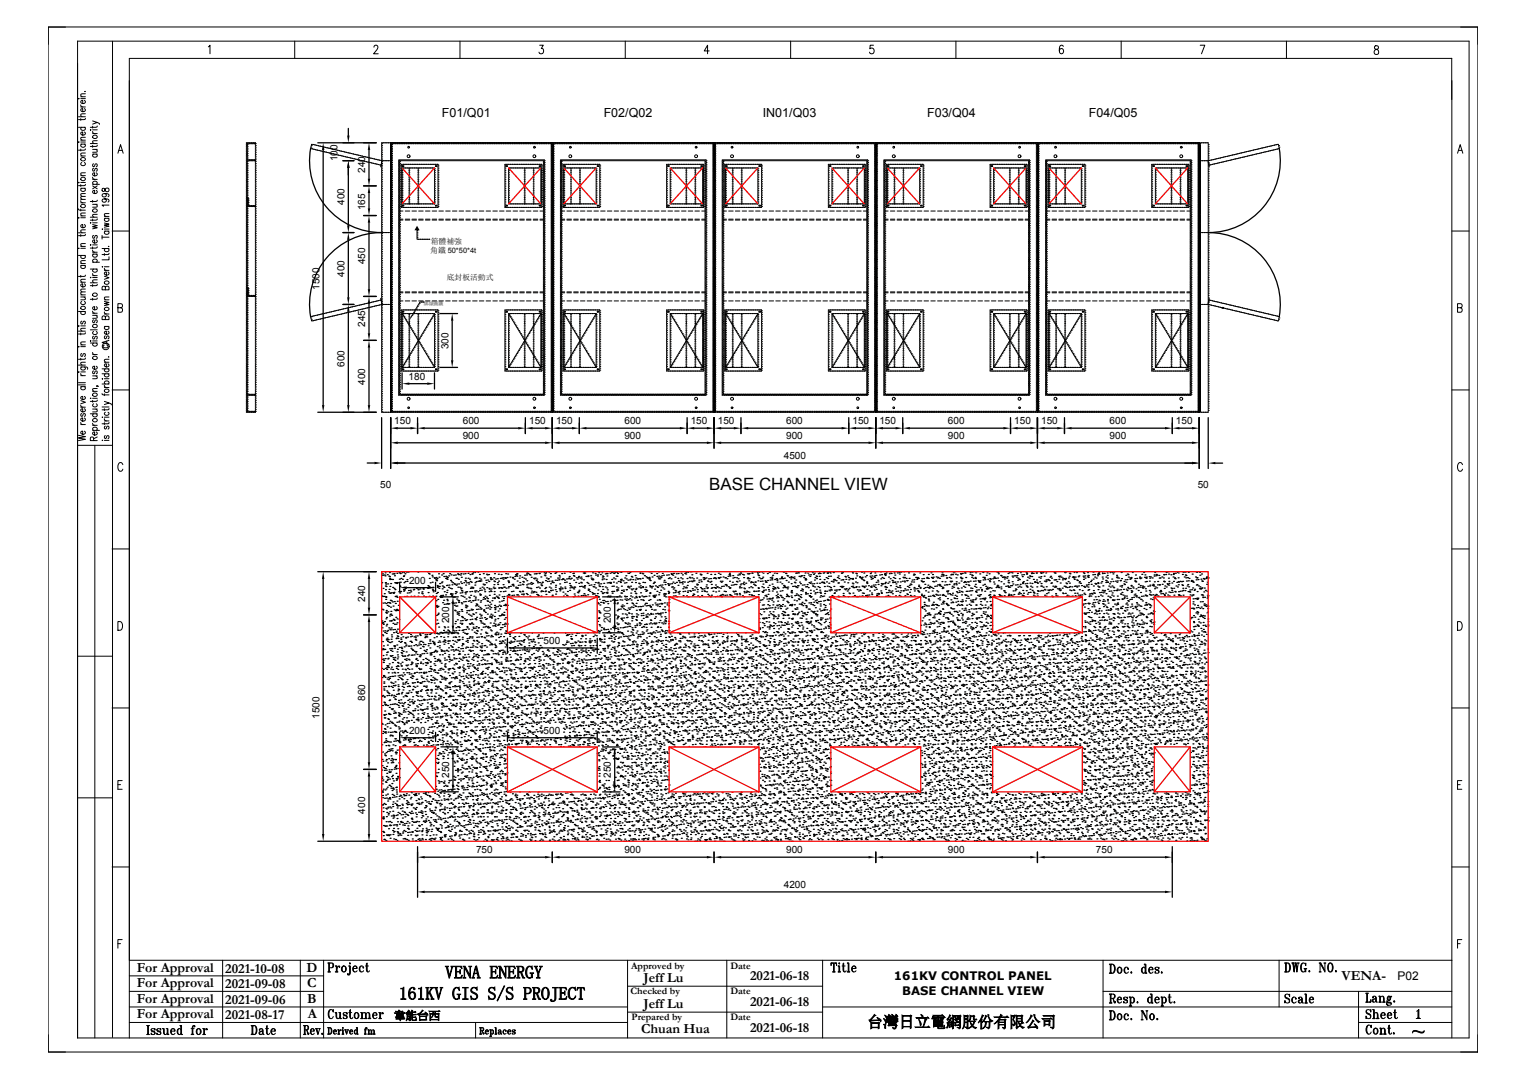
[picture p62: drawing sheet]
<svg xmlns="http://www.w3.org/2000/svg" width="297mm" height="210mm" viewBox="0 0 297 210" stroke-linecap="round" stroke-linejoin="round" font-family="sans-serif">
<defs><g id="words">
<g font-size="3.5">
<text x="86.6" y="190.4">VENA ENERGY</text>
<text x="77.6" y="194.5">161KV GIS S/S PROJECT</text>
</g>
<text font-size="3.3" x="138" y="95.4">BASE CHANNEL VIEW</text>
<text font-size="3.1" x="168.8" y="200">台灣日立電網股份有限公司</text>
<g font-size="2.7">
<text x="26.6" y="189.1">For Approval</text>
<text x="43.8" y="189.3">2021-10-08</text>
<text x="59.7" y="189.1">D</text>
<text x="125.2" y="191.1">Jeff Lu</text>
<text x="146" y="190.8">2021-06-18</text>
<text x="261.1" y="190.7">VENA-</text>
<text x="26.6" y="195.2">For Approval</text>
<text x="26.6" y="192.2">For Approval</text>
<text x="43.8" y="195.4">2021-09-06</text>
<text x="43.8" y="192.3">2021-09-08</text>
<text x="59.8" y="192.1">C</text>
<text x="59.8" y="195.2">B</text>
<text x="125.2" y="196.2">Jeff Lu</text>
<text x="146" y="195.9">2021-06-18</text>
<text x="26.6" y="198.2">For Approval</text>
<text x="43.8" y="198.4">2021-08-17</text>
<text x="59.9" y="198.2">A</text>
<text x="124.8" y="201.1">Chuan Hua</text>
<text x="146" y="200.9">2021-06-18</text>
</g>
<g font-size="2.4">
<text x="86" y="22.7">F01/Q01</text>
<text x="117.5" y="22.7">F02/Q02</text>
<text x="148.5" y="22.7">IN01/Q03</text>
<text x="180.4" y="22.7">F03/Q04</text>
<text x="211.9" y="22.7">F04/Q05</text>
</g>
<g font-size="2.3">
<text x="174" y="190.7">161KV CONTROL PANEL</text>
<text x="272" y="190.7">P02</text>
<text x="175.6" y="193.6">BASE CHANNEL VIEW</text>
</g>
<text font-size="2.2" x="76.7" y="198.3">韋能台西</text>
<g font-size="1.9">
<text x="65.7" y="31.4" transform="rotate(-90 65.7 31.4)">100</text>
<text x="71.1" y="33.6" transform="rotate(-90 71.1 33.6)">240</text>
<text x="67.1" y="39.9" transform="rotate(-90 67.1 39.9)">400</text>
<text x="71.1" y="41" transform="rotate(-90 71.1 41)">165</text>
<text x="67.1" y="53.9" transform="rotate(-90 67.1 53.9)">400</text>
<text x="71.1" y="51.4" transform="rotate(-90 71.1 51.4)">450</text>
<text x="62.2" y="56.4" transform="rotate(-90 62.2 56.4)">1500</text>
<text x="71.1" y="63.7" transform="rotate(-90 71.1 63.7)">245</text>
<text x="67.1" y="71.4" transform="rotate(-90 67.1 71.4)">600</text>
<text x="87.3" y="68" transform="rotate(-90 87.3 68)">300</text>
<text x="71.1" y="74.9" transform="rotate(-90 71.1 74.9)">400</text>
<text x="79.5" y="73.9">180</text>
<text x="76.7" y="82.6">150</text>
<text x="90.1" y="82.6">600</text>
<text x="103" y="82.6">150</text>
<text x="108.2" y="82.6">150</text>
<text x="121.5" y="82.6">600</text>
<text x="134.4" y="82.6">150</text>
<text x="139.7" y="82.6">150</text>
<text x="153" y="82.6">600</text>
<text x="165.9" y="82.6">150</text>
<text x="171.2" y="82.6">150</text>
<text x="184.5" y="82.6">600</text>
<text x="197.4" y="82.6">150</text>
<text x="202.6" y="82.6">150</text>
<text x="216" y="82.6">600</text>
<text x="228.9" y="82.6">150</text>
<text x="90.1" y="85.5">900</text>
<text x="121.5" y="85.5">900</text>
<text x="152.5" y="89.4">4500</text>
<text x="153" y="85.5">900</text>
<text x="184.5" y="85.5">900</text>
<text x="215.9" y="85.5">900</text>
<text x="74" y="95">50</text>
<text x="233.1" y="95.1">50</text>
<text x="79.6" y="113.6">200</text>
<text x="71.1" y="117.1" transform="rotate(-90 71.1 117.1)">240</text>
<text x="87.4" y="121.3" transform="rotate(-90 87.4 121.3)">200</text>
<text x="105.8" y="125.4">500</text>
<text x="118.9" y="121.3" transform="rotate(-90 118.9 121.3)">200</text>
<text x="71.1" y="136.4" transform="rotate(-90 71.1 136.4)">860</text>
<text x="62.2" y="139.9" transform="rotate(-90 62.2 139.9)">1500</text>
<text x="79.6" y="142.9">200</text>
<text x="105.8" y="142.9">500</text>
<text x="87.4" y="151.4" transform="rotate(-90 87.4 151.4)">250</text>
<text x="118.9" y="151.4" transform="rotate(-90 118.9 151.4)">250</text>
<text x="71.1" y="158.3" transform="rotate(-90 71.1 158.3)">400</text>
<text x="92.7" y="166.1">750</text>
<text x="121.5" y="166.1">900</text>
<text x="153" y="166.1">900</text>
<text x="184.5" y="166.1">900</text>
<text x="213.3" y="166.1">750</text>
<text x="152.5" y="172.9">4200</text>
<text x="122.8" y="188.5">Approved by</text>
<text x="142.2" y="188.5">Date</text>
<text x="122.7" y="193.5">Checked by</text>
<text x="142.2" y="193.5">Date</text>
<text x="122.9" y="198.6">Prepared by</text>
<text x="142.2" y="198.6">Date</text>
</g>
<g font-size="1.5">
<text x="83.8" y="47.4">箱體補強</text>
<text x="83.7" y="49.2">角鐵 50*50*4t</text>
<text x="86.9" y="54.5">底封板活動式</text>
</g>
<text font-size=".9" x="82.5" y="59.4">綁線圓鐵</text>
</g></defs>
<g fill="none" stroke="#000" stroke-width=".19">
<path d="M9.4 5.3h278.2v199.5h-278.2zM12.7 5.3h-3.3v3.3M15.1 8v194h270.8v-194h-270.8M15.3 19.1v.1zM15.7 19.2h.9M15.7 18.8h.9M16.4 19.5a.41 .41 0 0 1-.2 .7 .41 .41 0 0 1-.5-.4l.4-.3v.7M16.6 17.8h-.1M16.6 18.3h-.8l-.1 .3 .3 .2M21.9 8v193.9M40.5 9.1l.4-.3v1.7M57.4 8v3.4"/>
<path d="M72.8 9.2l.1-.3 .4-.1 .2 .2v.3l-.8 1.2h.9M89.5 8v3.4M105 8.8h.7l-.3 .6a.49 .49 0 0 1 .4 .8 .49 .49 0 0 1-.9-.1M121.7 8v3.4M138 9.9h-.9l.6-1.1v1.7M153.9 8v3.4M170 8.8h-.6l-.1 .7a.52 .52 0 0 1 .7 .1 .52 .52 0 0 1 0 .7 .52 .52 0 0 1-.7 0l-.1-.2M186 8v3.4M206.9 9l-.3-.2a1.08 1.08 0 0 0 0 1.7 .49 .49 0 0 0 .4-.6 .49 .49 0 0 0-.6-.4l-.2 .4M218.2 8v3.4M233.6 8.8h.9l-.7 1.7M250.4 8v3.4"/>
<path d="M267.6 9v.5a.66 .66 0 0 1 .6 .3 .66 .66 0 0 1 0 .7 .53 .53 0 0 1-.8-.4 .53 .53 0 0 1 .7-.6h.1a.37 .37 0 0 0-.2-.6zM282.5 11.3l.1 190.7M282.6 11.4h-257.4v190.6M284.3 5.3h3.3v3.3M15.3 35.5h.1zM15.3 24.8h1.3M15.3 22.7h1.3M15.3 27.6v.1zM15.7 23.1v.3M15.7 29v.4M15.7 35.9v.4M15.7 36.6h.9"/>
<path d="M15.7 35.5h.9M15.7 28h.9M15.7 27.6h.9M15.7 39.1l.1 .2 .3 .2M15.7 20.4l.1 .3 .3 .1M15.7 39.5h.9M15.7 38.8h.9M15.7 34.2h.9M15.7 30.4h.9M15.7 27.3h.9M15.7 20.8h.9M15.9 36.6l-.1 .2a.4 .4 0 0 0 .4 .5 .4 .4 0 0 0 .4-.5l-.2-.2"/>
<path d="M15.9 31.6l-.1 .1a.4 .4 0 0 0 .4 .5 .4 .4 0 0 0 .4-.5l-.2-.1M15.9 28l-.1 .2a.4 .4 0 0 0 .4 .5 .4 .4 0 0 0 .4-.5l-.2-.2M15.9 24.8l-.1 .1a.4 .4 0 0 0 .4 .5 .4 .4 0 0 0 .4-.5l-.2-.1M16.4 25.7l.2 .1a.4 .4 0 0 1-.4 .5 .4 .4 0 0 1-.4-.5l.3-.1v.6M16.4 21.1l.2 .1a.4 .4 0 0 1-.4 .5 .4 .4 0 0 1-.4-.5l.3-.1v.6M16.6 35.9v.2h-.2h-1.1M16.6 29l-.2 .2h-1.1M16.6 23v.2l-.2 .1h-1.1M16.6 38.2l-.8 .1-.1 .2 .3 .3M16.6 37.7h-.8l-.1 .3 .3 .2M16.6 33.6l-.8 .1-.1 .2 .3 .3M16.6 29.8h-.8l-.1 .3 .3 .3"/>
<path d="M16.6 26.7l-.8 .1-.1 .2 .3 .3M16.6 22.1l-.8 .1-.1 .3 .3 .2M17.6 25.3h.1zM17.6 27.9h1.3M18 23.5l.9 .3-.9 .4M18 24.6v.3M18 28.3v.4M18 39v.4M18 39.8h.9M18 35.9h1.4M18 30h.9M18 29.1h.9"/>
<path d="M18 25.3h.9M18 36.2l.9 .6M18 34.9h.9M18 26h.9M18 34.5l.1 .2 .3 .2M18 25.6l.1 .2 .3 .2M18.2 35.9l-.1-.1a.4 .4 0 0 1 .4-.5 .4 .4 0 0 1 .4 .5l-.2 .1M18.2 32.8l-.2 .2 .1 .3h.2l.2-.5h.2l.2 .2-.2 .3M18.2 31.9l-.2 .2 .1 .3h.2l.2-.5h.2l.2 .2-.2 .4M18.2 30l-.1 .1a.4 .4 0 0 0 .4 .5 .4 .4 0 0 0 .4-.5l-.2-.1M18.7 39.8l.2 .2v.3h-.9M18.7 29.1l.2 .2v.3h-.9"/>
<path d="M18.7 37.1a.41 .41 0 0 1-.1 .6 .41 .41 0 0 1-.6-.4l.4-.2v.6M18.7 33.6l.2 .1a.4 .4 0 0 1-.4 .5 .4 .4 0 0 1-.4-.5l.3-.1v.6M18.9 39l-.2 .2h-1.1M18.9 28.2v.3h-.2h-1.1M18.9 24.5l-.2 .3h-1.1M18.9 23.8l.5 .2v.2M18.9 36.2l-.9 .6M18.9 27.4h-.8l-.1 .3 .3 .2M19.9 36.7v.5h.4a.49 .49 0 0 1 .3-.5 .49 .49 0 0 1 .6 .2 .43 .43 0 0 1-.4 .4 .43 .43 0 0 1-.4-.5l-.2-.2zM20.3 38.7l.3 .1a.36 .36 0 0 1-.4 .6 .36 .36 0 0 1-.1-.7h.2a.63 .63 0 0 1 .9 .4l-.2 .2M20.3 37.7l.3 .1a.36 .36 0 0 1-.4 .5 .36 .36 0 0 1-.1-.6h.2a.63 .63 0 0 1 .9 .4l-.2 .2M21.2 39.9h-1.3l.2 .3"/>
<path d="M22.9 29.8l.6-1.6 .5 1.6M23.1 29.3h.7M47.9 28h.1M47.9 28.3h.1M47.9 28.6h.1M47.9 29h.1M47.9 29.4h.1M47.9 29.7h.1M47.9 30.1h.1M47.9 30.4h.1M47.9 30.8h.1M47.9 31.1h.1"/>
<path d="M47.9 31.4h.1M47.9 31.8h.1M47.9 32.2h.1M47.9 32.5h.1M47.9 32.9h.1M47.9 33.2h.1M47.9 33.5h.1M47.9 33.9h.1M47.9 34.3h.1M47.9 34.6h.1M47.9 35h.1M47.9 35.3h.1"/>
<path d="M47.9 35.6h.1M47.9 36h.1M47.9 36.3h.1M47.9 36.7h.1M47.9 37.1h.1M47.9 37.4h.1M47.9 37.8h.1M47.9 38.1h.1M47.9 38.4h.1M47.9 38.8h.1M47.9 39.1h.1M47.9 39.5h.1"/>
<path d="M47.9 39.9h.1M47.9 28v.2M47.9 28.4v.2M47.9 28.8v.1M47.9 29.1v.2M47.9 29.4v.2M47.9 29.8v.2M47.9 30.1v.2M47.9 30.5v.2M47.9 30.9v.1M47.9 31.2v.2M47.9 31.5v.2"/>
<path d="M47.9 31.9v.2M47.9 32.2v.2M47.9 32.6v.2M47.9 32.9v.2M47.9 33.3v.2M47.9 33.6v.2M47.9 34v.2M47.9 34.3v.2M47.9 34.7v.2M47.9 35v.2M47.9 35.4v.2M47.9 35.7v.2"/>
<path d="M47.9 36.1v.2M47.9 36.4v.2M47.9 36.8v.2M47.9 37.1v.2M47.9 37.5v.2M47.9 37.8v.2M47.9 38.2v.2M47.9 38.5v.2M47.9 38.9v.2M47.9 39.2v.2M47.9 39.6v.2M47.9 39.9v.2"/>
<path d="M48 27.8l-.1 .1M48.1 27.8h.1M48.1 28.1h.1M48.1 28.5h.1M48.1 28.8h.1M48.1 29.2h.1M48.1 29.5h.1M48.1 29.9h.1M48.1 30.2h.1M48.1 30.6h.1M48.1 30.9h.1M48.1 31.4h.1"/>
<path d="M48.1 31.8h.1M48.1 32.2h.1M48.1 32.5h.1M48.1 32.9h.1M48.1 33.2h.1M48.1 33.5h.1M48.1 33.9h.1M48.1 34.3h.1M48.1 34.6h.1M48.1 35h.1M48.1 35.3h.1M48.1 35.6h.1"/>
<path d="M48.1 36h.1M48.1 36.3h.1M48.1 36.7h.1M48.1 37.1h.1M48.1 37.4h.1M48.1 37.8h.1M48.1 38.1h.1M48.1 38.4h.1M48.1 38.8h.1M48.1 39.1h.1M48.1 39.5h.1M48.1 39.9h.1"/>
<path d="M48.1 38.6h.1M48.1 39h.1M48.1 39.3h.1M48.1 39.7h.1M48.1 38.4v1.8h.2M48.1 38.4h.2v.2M48.1 31l.2 .1M48.1 28.2v.2M48.1 28.6v.2M48.1 28.9v.2M48.1 29.3v.1M48.1 29.6v.2"/>
<path d="M48.1 30v.1M48.1 30.3v.2M48.1 30.7v.2M48.1 31.5v.2M48.1 31.9v.2M48.1 32.2v.2M48.1 32.6v.2M48.1 32.9v.2M48.1 33.3v.2M48.1 33.6v.2M48.1 34v.2M48.1 34.3v.2"/>
<path d="M48.1 34.7v.2M48.1 35v.2M48.1 35.4v.2M48.1 35.7v.2M48.1 36.1v.2M48.1 36.4v.2M48.1 36.8v.2M48.1 37.1v.2M48.1 37.5v.2M48.1 37.8v.2M48.1 38.2v.2M48.2 27.8h.2"/>
<path d="M48.3 38.7h.1M48.3 39.1h.1M48.3 39.4h.1M48.3 39.8h.1M48.3 31.3l-.2 .1M48.3 28h-.2M48.3 39.9l.1 .1M48.3 38.8v.2M48.3 39.1v.2M48.3 39.5v.2M48.4 28h.1M48.4 31.1h.1"/>
<path d="M48.4 31.3h.1M48.5 31.3h.2M48.5 28h.2M48.5 27.8h.1M48.5 31.1h.2M48.6 27.8h.1M48.7 28h.1M48.7 31.1h.1M48.7 31.3h.1M48.8 27.8h.1M48.8 31.1h.2M48.8 31.3h.2"/>
<path d="M48.8 28h.2M48.9 27.8h.2M49.1 28h.1M49.1 31.1h.1M49.1 31.3h.1M49.2 27.8h.1M49.2 31.1h.1M49.2 31.3h.1M49.2 28h.1M49.3 27.8h.1M49.4 28h.1M49.4 31.1h.1"/>
<path d="M49.4 31.3h.1M49.5 27.8h.1M49.5 31.1h.2v.2h-.2M49.6 27.8l.1 .2h-.2M49.7 28h.1M49.7 28.3h.1M49.7 28.6h.1M49.7 29h.1M49.7 29.4h.1M49.7 29.7h.1M49.7 30.1h.1M49.7 30.4h.1"/>
<path d="M49.7 30.8h.1M49.7 31.1h.1M49.7 31.4h.1M49.7 31.8h.1M49.7 32.2h.1M49.7 32.5h.1M49.7 32.9h.1M49.7 33.2h.1M49.7 33.5h.1M49.7 33.9h.1M49.7 34.3h.1M49.7 34.6h.1"/>
<path d="M49.7 35h.1M49.7 35.3h.1M49.7 35.6h.1M49.7 36h.1M49.7 36.3h.1M49.7 36.7h.1M49.7 37.1h.1M49.7 37.4h.1M49.7 37.8h.1M49.7 38.1h.1M49.7 38.4h.1M49.7 38.8h.1"/>
<path d="M49.7 39.1h.1M49.7 39.5h.1M49.7 39.9h.1M49.7 27.8v.1M49.7 28v.2M49.7 28.4v.2M49.7 28.8v.1M49.7 29.1v.2M49.7 29.4v.2M49.7 29.8v.2M49.7 30.1v.2M49.7 30.5v.2"/>
<path d="M49.7 30.9v.1M49.7 31.2v.2M49.7 31.5v.2M49.7 31.9v.2M49.7 32.2v.2M49.7 32.6v.2M49.7 32.9v.2M49.7 33.3v.2M49.7 33.6v.2M49.7 34v.2M49.7 34.3v.2M49.7 34.7v.2"/>
<path d="M49.7 35v.2M49.7 35.4v.2M49.7 35.7v.2M49.7 36.1v.2M49.7 36.4v.2M49.7 36.8v.2M49.7 37.1v.2M49.7 37.5v.2M49.7 37.8v.2M49.7 38.2v.2M49.7 38.5v.2M49.7 38.9v.2"/>
<path d="M49.7 39.2v.2M49.7 39.6v.2M49.7 39.9v.2M60.5 28.7v.2M60.5 28.6h.1M60.6 28.4l-.1 .2M60.6 28.3h.1M60.6 28.9h.1M60.7 29h.2M60.7 28.1l-.1 .1M60.8 28.1h.1M60.9 28.1l.2 .1"/>
<path d="M61 29h.1M61.1 29.1h.1M61.2 28.2h.1M61.3 28.2h.1M61.3 29.1h.1M61.4 29.1l.2 .1M61.5 28.3h.1M61.6 28.3h.2M61.6 29.2h.1M61.7 29.2h.2M61.8 28.3h.1M61.9 28.4h.2"/>
<path d="M62 29.3h.1M62.1 29.3h.1M62.2 28.4h.1M62.3 28.5h.1M62.3 29.4h.1M62.4 29.4h.2M62.5 28.5h.1M62.6 28.5l.2 .1M62.7 29.4h.1M62.7 29.5h.2M62.9 28.6h.1M62.9 28.6h.2"/>
<path d="M63 29.5h.1M63.1 29.5l.2 .1M63.2 28.7h.1M63.3 28.7h.2M63.3 29.6h.1M63.4 29.6l.2 .1M63.5 28.8h.1M63.6 28.8h.2M63.7 29.7h.1M63.8 29.7h.1M63.9 28.8h.1M64 28.8l.1 .1"/>
<path d="M64 29.8h.1M64.1 29.8h.2M64.2 28.9h.1M64.3 28.9l.2 .1M64.4 29.8h.1M64.5 29.9h.1M64.6 29h.1M64.7 29l.1 .1M64.7 29.9h.1M64.8 29.9l.2 .1M64.9 29.1h.1M65 29.1h.2"/>
<path d="M65.1 30h.1M65.1 30l.2 .1M65.3 29.1h.1M65.3 29.2h.2M65.4 30.1h.1M65.5 30.1h.1M65.6 29.2h.1M65.7 29.2l.1 .1M65.7 30.2h.1M65.8 30.2h.2M65.9 29.3h.1M66 29.3l.2 .1"/>
<path d="M66.1 30.2h.1M66.1 30.3h.2M66.3 29.4h.1M66.4 29.4l.1 .1M66.4 30.3h.1M66.5 30.3l.2 .1M66.6 29.5h.1M66.7 29.5h.2M66.7 30.4h.1M66.8 30.4l.2 .1M66.9 29.5h.1M67 29.6h.2"/>
<path d="M67.1 30.5h.1M67.2 30.5l.1 .1M67.3 29.6h.1M67.4 29.7h.1M67.4 30.6h.1M67.5 30.6h.2M67.6 29.7h.1M67.7 29.7l.2 .1M67.8 30.6h.1M67.9 30.7h.1M68 29.8h.1M68.1 29.8h.1"/>
<path d="M68.1 30.7h.1M68.2 30.7l.2 .1M68.3 29.9h.1M68.4 29.9h.2M68.5 30.8h.1M68.5 30.8l.2 .1M68.7 30h.1M68.7 30h.2M68.8 30.9h.1M68.9 30.9h.1M69 30h.1M69.1 30.1h.1"/>
<path d="M69.1 31h.1M69.2 31h.2M69.3 30.1h.1M69.4 30.1l.2 .1M69.5 31h.1M69.5 31.1h.2M69.7 30.2h.1M69.8 30.2l.1 .1M69.8 31.1h.1M69.9 31.2h.2M70 30.3h.1M70.1 30.3h.2"/>
<path d="M70.1 31.2h.1M70.2 31.2l.2 .1M70.4 30.4h.1M70.4 30.4h.2M70.5 31.3h.1M70.6 31.3h.1M70.7 30.4h.1M70.8 30.4l.1 .1M70.8 31.4h.1M70.9 31.4h.2M71 30.5h.1M71.1 30.5l.2 .1"/>
<path d="M71.2 31.4h.1M71.3 31.5h.1M71.4 30.6h.1M71.5 30.6l.1 .1M71.5 31.5h.1M71.6 31.6h.2M71.7 30.7h.1M71.8 30.7h.2M71.9 31.6h.1M71.9 31.6l.2 .1M72.1 30.8h.1M72.1 30.8h.2"/>
<path d="M72.2 31.7h.1M72.3 31.7h.2M72.4 30.8h.1M72.5 30.9h.2M72.5 31.8h.1M72.6 31.8h.2M72.7 30.9h.1M72.8 30.9l.2 .1M72.9 31.9h.1M73 31.9h.1M73.1 31h.1M73.2 31l.1 .1"/>
<path d="M73.2 31.9h.1M73.3 31.9l.2 .1M73.4 31.1h.1M73.5 31.1h.2M73.5 32h.1M73.6 32l.2 .1M73.8 31.2h.1M73.8 31.2h.2M73.9 32.1h.1M74 32.1h.1M74.1 31.2h.1M74.1 32.1h.1"/>
<path d="M74.1 32.2v.3M74.2 31.3h.2M74.2 31.9v.1M74.2 31.8h.1M74.3 28h.1M74.3 28.3h.1M74.3 28.6h.1M74.3 29h.1M74.3 29.4h.1M74.3 29.7h.1M74.3 30.1h.1M74.3 30.4h.1"/>
<path d="M74.3 30.8h.1M74.3 31.1h.1M74.3 31.4h.1M74.3 31.8h.1M74.3 32.2h.1M74.3 32.5h.1M74.3 32.9h.1M74.3 33.2h.1M74.3 33.5h.1M74.3 33.9h.1M74.3 34.3h.1M74.3 34.6h.1"/>
<path d="M74.3 35h.1M74.3 35.3h.1M74.3 35.6h.1M74.3 36h.1M74.3 36.3h.1M74.3 36.7h.1M74.3 37.1h.1M74.3 37.4h.1M74.3 37.8h.1M74.3 38.1h.1M74.3 38.4h.1M74.3 38.8h.1"/>
<path d="M74.3 39.1h.1M74.3 39.5h.1M74.3 39.9h.1M74.3 28v.2M74.3 28.4v.2M74.3 28.8v.1M74.3 29.1v.2M74.3 29.4v.2M74.3 29.8v.2M74.3 30.1v.2M74.3 30.5v.2M74.3 30.9v.1"/>
<path d="M74.3 31.2v.2M74.3 31.5v.2M74.3 31.9v.2M74.3 32.2v.2M74.3 32.6v.2M74.3 32.9v.2M74.3 33.3v.2M74.3 33.6v.2M74.3 34v.2M74.3 34.3v.2M74.3 34.7v.2M74.3 35v.2"/>
<path d="M74.3 35.4v.2M74.3 35.7v.2M74.3 36.1v.2M74.3 36.4v.2M74.3 36.8v.2M74.3 37.1v.2M74.3 37.5v.2M74.3 37.8v.2M74.3 38.2v.2M74.3 38.5v.2M74.3 38.9v.2M74.3 39.2v.2"/>
<path d="M74.3 39.6v.2M74.3 39.9v.2M74.3 31.4v.3M74.4 27.8l-.1 .1M74.4 31.3h.1M74.4 27.8h.1M74.5 27.8h.2M74.5 31.3h.2M74.8 31.3h.1M74.8 27.8h.1M74.9 27.8h.2M74.9 31.3h.2"/>
<path d="M75.2 31.3h.1M75.2 27.8h.1M75.2 27.8h.2M75.2 31.3h.2M75.5 31.3h.1M75.5 27.8h.1M75.6 27.8h.2M75.6 31.3h.2M75.9 31.3h.1M75.9 27.8h.1M75.9 27.8h.2M76 28h.1"/>
<path d="M76 28.3h.1M76 28.6h.1M76 29h.1M76 29.4h.1M76 29.7h.1M76 30.1h.1M76 30.4h.1M76 30.8h.1M76 31.1h.1M76 31.4h.1M76 31.8h.1M76 32.2h.1"/>
<path d="M76 32.5h.1M76 32.9h.1M76 33.2h.1M76 33.5h.1M76 33.9h.1M76 34.3h.1M76 34.6h.1M76 35h.1M76 35.3h.1M76 35.6h.1M76 36h.1M76 36.3h.1"/>
<path d="M76 36.7h.1M76 37.1h.1M76 37.4h.1M76 37.8h.1M76 38.1h.1M76 38.4h.1M76 38.8h.1M76 39.1h.1M76 39.5h.1M76 39.9h.1M76 27.8v.1M76 28v.2"/>
<path d="M76 28.4v.2M76 28.8v.1M76 29.1v.2M76 29.4v.2M76 29.8v.2M76 30.1v.2M76 30.5v.2M76 30.9v.1M76 31.2v.2M76 31.5v.2M76 31.9v.2M76 32.2v.2"/>
<path d="M76 32.6v.2M76 32.9v.2M76 33.3v.2M76 33.6v.2M76 34v.2M76 34.3v.2M76 34.7v.2M76 35v.2M76 35.4v.2M76 35.7v.2M76 36.1v.2M76 36.4v.2"/>
<path d="M76 36.8v.2M76 37.1v.2M76 37.5v.2M76 37.8v.2M76 38.2v.2M76 38.5v.2M76 38.9v.2M76 39.2v.2M76 39.6v.2M76 39.9v.2M76.2 27.8h.1M76.2 28.1h.1"/>
<path d="M76.2 28.5h.1M76.2 28.8h.1M76.2 29.2h.1M76.2 29.5h.1M76.2 29.9h.1M76.2 30.2h.1M76.2 30.6h.1M76.2 30.9h.1M76.2 31.3h.1M76.2 31.6h.1M76.2 32h.1M76.2 32.3h.1"/>
<path d="M76.2 32.7h.1M76.2 33h.1M76.2 33.4h.1M76.2 33.7h.1M76.2 34.1h.1M76.2 34.4h.1M76.2 34.8h.1M76.2 35.1h.1M76.2 35.5h.1M76.2 35.8h.1M76.2 36.2h.1M76.2 36.5h.1"/>
<path d="M76.2 36.9h.1M76.2 37.2h.1M76.2 37.6h.1M76.2 37.9h.1M76.2 38.3h.1M76.2 38.6h.1M76.2 39h.1M76.2 39.3h.1M76.2 39.7h.1M76.2 28.2v.2M76.2 28.6v.2M76.2 28.9v.2"/>
<path d="M76.2 29.3v.1M76.2 29.6v.2M76.2 30v.1M76.2 30.3v.2M76.2 30.7v.2M76.2 31v.2M76.2 31.4v.1M76.2 31.7v.2M76.2 32.1v.1M76.2 32.4v.2M76.2 32.8v.1M76.2 33.1v.2"/>
<path d="M76.2 33.5v.1M76.2 33.8v.2M76.2 34.2v.1M76.2 34.5v.2M76.2 34.9v.1M76.2 35.2v.2M76.2 35.6v.1M76.2 35.9v.2M76.2 36.3v.1M76.2 36.6v.2M76.2 37v.1M76.2 37.3v.2"/>
<path d="M76.2 37.7v.1M76.2 38v.2M76.2 38.4v.1M76.2 38.7v.2M76.2 39.1v.1M76.2 39.4v.2M76.2 39.8v.1M76.3 27.8h.2M76.4 28h-.2M76.5 28h.1M76.5 27.8h.1M76.6 28h.2"/>
<path d="M76.6 27.8h.2M76.9 28h.1M76.9 27.8h.1M77 28h.1M77 27.8h.2M77.2 28h.1M77.2 27.8h.1M77.3 28h.2M77.3 27.8h.2M77.6 28h.1M77.6 27.8h.1M77.6 31.3h.1"/>
<path d="M77.6 31.6h.1M77.6 32h.1M77.6 32.3h.1M77.6 32.7h.1M77.6 33h.1M77.6 33.4h.1M77.6 33.7h.1M77.6 34.1h.1M77.6 34.4h.1M77.6 34.8h.1M77.6 35.1h.1M77.6 35.5h.1"/>
<path d="M77.6 35.8h.1M77.6 36.2h.1M77.6 36.5h.1M77.6 36.9h.1M77.6 37.2h.1M77.6 37.6h.1M77.6 37.9h.1M77.6 38.3h.1M77.6 38.6h.1M77.6 39h.1M77.6 39.3h.1M77.6 39.7h.1"/>
<path d="M77.6 31.4v.1M77.6 31.7v.2M77.6 32.1v.1M77.6 32.4v.2M77.6 32.8v.1M77.6 33.1v.2M77.6 33.5v.1M77.6 33.8v.2M77.6 34.2v.1M77.6 34.5v.2M77.6 34.9v.1M77.6 35.2v.2"/>
<path d="M77.6 35.6v.1M77.6 35.9v.2M77.6 36.3v.1M77.6 36.6v.2M77.6 37v.1M77.6 37.3v.2M77.6 37.7v.1M77.6 38v.2M77.6 38.4v.1M77.6 38.7v.2M77.6 39.1v.1M77.6 39.4v.2"/>
<path d="M77.6 39.8v.1M77.6 31.2h28.3M77.7 28h.1M77.7 27.8h.2M77.8 31.4h.1M77.8 31.8h.1M77.8 32.2h.1M77.8 32.5h.1M77.8 32.9h.1M77.8 33.2h.1M77.8 33.5h.1M77.8 33.9h.1"/>
<path d="M77.8 34.3h.1M77.8 34.6h.1M77.8 35h.1M77.8 35.3h.1M77.8 35.6h.1M77.8 36h.1M77.8 36.3h.1M77.8 36.7h.1M77.8 37.1h.1M77.8 37.4h.1M77.8 37.8h.1M77.8 38.1h.1"/>
<path d="M77.8 38.4h.1M77.8 38.8h.1M77.8 39.1h.1M77.8 39.5h.1M77.8 39.9h.1M77.8 31.4h28M77.8 31.5v.2M77.8 31.9v.2M77.8 32.2v.2M77.8 32.6v.2M77.8 32.9v.2M77.8 33.3v.2"/>
<path d="M77.8 33.6v.2M77.8 34v.2M77.8 34.3v.2M77.8 34.7v.2M77.8 35v.2M77.8 35.4v.2M77.8 35.7v.2M77.8 36.1v.2M77.8 36.4v.2M77.8 36.8v.2M77.8 37.1v.2M77.8 37.5v.2"/>
<path d="M77.8 37.8v.2M77.8 38.2v.2M77.8 38.5v.2M77.8 38.9v.2M77.8 39.2v.2M77.8 39.6v.2M77.8 39.9v.2M77.9 28h.1M78 27.8h.1M78 28h.2M78 27.8h.2M78.1 32.2h.1"/>
<path d="M78.1 32.5h.1M78.1 32.9h.1M78.1 33.2h.1M78.1 33.5h.1M78.1 33.9h.1M78.1 34.3h.1M78.1 34.6h.1M78.1 35h.1M78.1 35.3h.1M78.1 35.7h.1M78.1 36h.1M78.1 36.3h.1"/>
<path d="M78.1 36.7h.1M78.1 37.1h.1M78.1 37.4h.1M78.1 37.8h.1M78.1 38.1h.1M78.1 38.4h.1M78.1 38.8h.1M78.1 39.1h.1M78.1 39.5h.1M78.1 39.9h.1M78.1 32.2v.2M78.1 32.6v.2"/>
<path d="M78.1 32.9v.2M78.1 33.3v.2M78.1 33.7v.1M78.1 34v.2M78.1 34.3v.2M78.1 34.7v.2M78.1 35v.2M78.1 35.4v.2M78.1 35.7v.2M78.1 36.1v.2M78.1 36.4v.2M78.1 36.8v.2"/>
<path d="M78.1 37.1v.2M78.1 37.5v.2M78.1 37.8v.2M78.1 38.2v.2M78.1 38.5v.2M78.1 38.9v.2M78.1 39.2v.2M78.1 39.6v.2M78.1 39.9v.2M78.3 32l-.2 .1M78.3 32.9h.1M78.3 33.2h.1"/>
<path d="M78.3 33.5h.1M78.3 33.9h.1M78.3 34.3h.1M78.3 34.6h.1M78.3 35h.1M78.3 35.3h.1M78.3 35.7h.1M78.3 36h.1M78.3 36.3h.1M78.3 36.7h.1M78.3 37.1h.1M78.3 37.4h.1"/>
<path d="M78.3 37.8h.1M78.3 38.1h.1M78.3 38.4h.1M78.3 38.8h.1M78.3 39.1h.1M78.3 39.5h.1M78.3 39.6l.1 .1M78.3 32.9v.2M78.3 33.3v.2M78.3 33.7v.1M78.3 34v.2M78.3 34.3v.2"/>
<path d="M78.3 34.7v.2M78.3 35v.2M78.3 35.4v.2M78.3 35.7v.2M78.3 36.1v.2M78.3 36.4v.2M78.3 36.8v.2M78.3 37.1v.2M78.3 37.5v.2M78.3 37.8v.2M78.3 38.2v.2M78.3 38.5v.2"/>
<path d="M78.3 38.9v.2M78.3 39.2v.2M78.3 28h.1M78.3 32.3h.3l-.2 .1zM78.3 40h.3l-.2 .1zM78.3 27.8h.1M78.4 32.7l-.1 .1M78.4 32h.1M78.4 28h.1M78.4 27.8h.2M78.4 39.7h.1M78.4 32.7h.1"/>
<path d="M78.4 32h.2M78.5 39.7h.2M78.5 32.7h.2M78.6 28h.1M78.6 27.8h.1M78.7 28h.2M78.7 32h.1M78.7 27.8h.2M78.8 39.7h.1M78.8 32.7h.1M78.8 32h.2M78.9 39.7h.1"/>
<path d="M78.9 32.7h.1M79 28h.1M79 27.8h.1M79 32h.1M79.1 28h.1M79.1 27.8h.2M79.1 39.7h.1M79.1 32.7h.1M79.1 32h.2M79.2 39.7h.2M79.2 32.7h.2M79.3 28h.1"/>
<path d="M79.3 27.8h.1M79.4 32h.1M79.4 28h.2M79.4 28.5h.2v.3h-.2zM79.4 27.8h.2M79.5 39.7h.1M79.5 32.7h.1M79.5 32h.2M79.6 38.8h.2M79.6 35h.2M79.6 39.7h.2M79.6 32.9h.2"/>
<path d="M79.6 33.2h.2M79.6 33.5h.2M79.6 33.9h.2M79.6 34.3h.2M79.6 34.6h.2M79.6 35.3h.2M79.6 35.7h.2M79.6 36h.2M79.6 36.3h.2M79.6 36.7h.2M79.6 37.1h.2M79.6 37.4h.2"/>
<path d="M79.6 37.8h.2M79.6 38.1h.2M79.6 38.4h.2M79.6 39.1h.2M79.6 39.5h.2M79.6 32.7h.2M79.7 28h.1M79.7 27.8h.1M79.8 32h.1M79.8 28h.1M79.8 27.8h.2M79.8 39.7h.1"/>
<path d="M79.8 32.7h.1M79.8 32h.2M79.9 39.7h.2M79.9 32.7h.2M80 28h.1M80.1 27.8h.1M80.1 32h.1M80.1 28h.2M80.1 27.8h.2M80.2 39.7h.1M80.2 32.7h.1M80.2 32h.2"/>
<path d="M80.3 39.7h.2M80.3 32.7h.2M80.4 28h.1M80.4 27.8h.1M80.5 32h.1M80.5 28h.1M80.5 27.8h.1M80.5 39.7h.1M80.5 32.7h.1M80.5 32h.2M80.6 39.7h.2M80.6 32.7h.2"/>
<path d="M80.7 28h.1M80.8 27.8h.1M80.8 32h.1M80.8 28h.2M80.8 27.8h.2M80.9 39.7h.1M80.9 32.7h.1M80.9 32h.2M81 39.7h.1M81 32.7h.1M81.1 28h.1M81.1 27.8h.1"/>
<path d="M81.1 32h.1M81.2 28h.1M81.2 27.8h.2M81.2 39.7h.1M81.2 32.7h.1M81.2 32h.2M81.3 38.8h.2M81.3 35h.2M81.3 39.7h.2M81.3 32.9h.2M81.3 33.2h.2M81.3 33.5h.2"/>
<path d="M81.3 33.9h.2M81.3 34.3h.2M81.3 34.6h.2M81.3 35.3h.2M81.3 35.7h.2M81.3 36h.2M81.3 36.3h.2M81.3 36.7h.2M81.3 37.1h.2M81.3 37.4h.2M81.3 37.8h.2M81.3 38.1h.2"/>
<path d="M81.3 38.4h.2M81.3 39.1h.2M81.3 39.5h.2M81.3 32.7h.2M81.4 28h.1M81.4 27.8h.1M81.5 32h.1M81.5 28h.2M81.5 27.8h.2M81.6 39.7h.1M81.6 32.7h.1M81.6 32h.2"/>
<path d="M81.7 39.7h.1M81.7 32.7h.1M81.8 28h.1M81.8 27.8h.1M81.8 32h.1M81.9 28h.1M81.9 27.8h.2M81.9 39.7h.1M81.9 32.7h.1M81.9 32h.2M82 39.7h.2M82 32.7h.2"/>
<path d="M82.1 28h.1M82.1 27.8h.1M82.2 32h.1M82.2 28h.2M82.2 27.8h.2M82.3 39.7h.1M82.3 32.7h.1M82.3 32h.2M82.4 39.7h.2M82.4 32.7h.2M82.5 28h.1M82.5 27.8h.1"/>
<path d="M82.6 28h.1M82.6 32h.1M82.6 27.8h.2M82.6 39.7h.1M82.6 32.7h.1M82.6 32h.2M82.7 39.7h.2M82.7 32.7h.2M82.8 28h.1M82.9 27.8h.1M82.9 32h.1M82.9 28h.2"/>
<path d="M82.9 27.8h.2M83 39.7h.1M83 32.7h.1M83 32h.2M83.1 39.7h.1M83.1 32.7h.1M83.2 28h.1M83.2 27.8h.1M83.2 32h.1M83.3 28h.1M83.3 27.8h.2M83.3 39.7h.1"/>
<path d="M83.3 32.7h.1M83.3 32h.2M83.4 39.7h.2M83.4 32.7h.2M83.5 28h.1M83.5 27.8h.1M83.6 28h.2M83.6 32h.1M83.6 27.8h.2M83.7 39.7h.1M83.7 32.7h.1M83.7 32h.2"/>
<path d="M83.8 39.7h.1M83.8 32.7h.1M83.9 28h.1M83.9 27.8h.1M83.9 32h.1M84 28h.1M84 27.8h.2M84 39.7h.1M84 32.7h.1M84 32h.2M84.1 39.7h.2M84.1 32.7h.2"/>
<path d="M84.2 28h.1M84.2 27.8h.1M84.3 32h.1M84.3 28h.2M84.3 27.8h.2M84.4 39.7h.1M84.4 32.7h.1M84.4 32h.2M84.5 32.7l.1 .1M84.6 28h.1M84.6 32.9h.1M84.6 33.2h.1"/>
<path d="M84.6 33.5h.1M84.6 33.9h.1M84.6 34.3h.1M84.6 34.6h.1M84.6 35h.1M84.6 35.3h.1M84.6 35.7h.1M84.6 36h.1M84.6 36.3h.1M84.6 36.7h.1M84.6 37.1h.1M84.6 37.4h.1"/>
<path d="M84.6 37.8h.1M84.6 38.1h.1M84.6 38.4h.1M84.6 38.8h.1M84.6 39.1h.1M84.6 39.5h.1M84.6 32.9v.2M84.6 33.3v.2M84.6 33.7v.1M84.6 34v.2M84.6 34.3v.2M84.6 34.7v.2"/>
<path d="M84.6 35v.2M84.6 35.4v.2M84.6 35.7v.2M84.6 36.1v.2M84.6 36.4v.2M84.6 36.8v.2M84.6 37.1v.2M84.6 37.5v.2M84.6 37.8v.2M84.6 38.2v.2M84.6 38.5v.2M84.6 38.9v.2"/>
<path d="M84.6 39.2v.2M84.6 39.6l-.1 .1M84.6 27.8h.1M84.6 28h.2M84.6 32h.1M84.7 27.8h.2M84.7 32h.2M84.8 32.3h.3l-.3 .1zM84.8 40h.3l-.3 .1zM84.9 28h.1M84.9 27.8h.1M85 32h.1"/>
<path d="M85 28h.2M85 27.8h.2M85.1 32l.1 .1M85.2 32.2h.1M85.2 32.5h.1M85.2 32.9h.1M85.2 33.2h.1M85.2 33.5h.1M85.2 33.9h.1M85.2 34.3h.1M85.2 34.6h.1M85.2 35h.1"/>
<path d="M85.2 35.3h.1M85.2 35.7h.1M85.2 36h.1M85.2 36.3h.1M85.2 36.7h.1M85.2 37.1h.1M85.2 37.4h.1M85.2 37.8h.1M85.2 38.1h.1M85.2 38.4h.1M85.2 38.8h.1M85.2 39.1h.1"/>
<path d="M85.2 39.5h.1M85.2 39.9h.1M85.2 32.2v.2M85.2 32.6v.2M85.2 32.9v.2M85.2 33.3v.2M85.2 33.7v.1M85.2 34v.2M85.2 34.3v.2M85.2 34.7v.2M85.2 35v.2M85.2 35.4v.2"/>
<path d="M85.2 35.7v.2M85.2 36.1v.2M85.2 36.4v.2M85.2 36.8v.2M85.2 37.1v.2M85.2 37.5v.2M85.2 37.8v.2M85.2 38.2v.2M85.2 38.5v.2M85.2 38.9v.2M85.2 39.2v.2M85.2 39.6v.2"/>
<path d="M85.2 39.9v.2M85.3 28h.1M85.3 27.8h.1M85.4 28h.1M85.4 27.8h.1M85.6 28h.1M85.6 27.8h.1M85.7 28h.2M85.7 27.8h.2M86 28h.1M86 27.8h.1M86.1 28h.1"/>
<path d="M86.1 27.8h.2M86.3 28h.1M86.3 27.8h.1M86.4 28h.2M86.4 27.8h.2M86.7 28h.1M86.7 27.8h.1M86.8 28h.1M86.8 27.8h.2M87 28h.1M87 27.8h.1M87.1 28h.2"/>
<path d="M87.1 27.8h.2M87.4 28h.1M87.4 27.8h.1M87.5 28h.1M87.5 27.8h.1M87.7 28h.1M87.7 27.8h.1M87.8 28h.2M87.8 27.8h.2M88.1 28h.1M88.1 27.8h.1M88.2 28h.1"/>
<path d="M88.2 27.8h.1M88.4 28h.1M88.4 27.8h.1M88.5 28h.2M88.5 27.8h.2M88.8 28h.1M88.8 27.8h.1M88.9 28h.1M88.9 27.8h.2M89.1 28h.1M89.1 27.8h.1M89.2 28h.2"/>
<path d="M89.2 27.8h.2M89.5 28h.1M89.5 27.8h.1M89.5 28h.2M89.6 27.8h.2M89.8 28h.1M89.8 27.8h.1M89.9 28h.2M89.9 27.8h.2M90.2 28h.1M90.2 27.8h.1M90.3 28h.1"/>
<path d="M90.3 27.8h.1M90.5 28h.1M90.5 27.8h.1M90.6 28h.2M90.6 27.8h.2M90.9 28h.1M90.9 27.8h.1M91 28h.1M91 27.8h.2M91.2 28h.1M91.2 27.8h.1M91.3 28h.2"/>
<path d="M91.3 27.8h.2M91.6 28h.1M91.6 27.8h.1M91.6 28h.2M91.7 27.8h.2M91.9 28h.1M91.9 27.8h.1M92 28h.2M92 27.8h.2M92.3 28h.1M92.3 27.8h.1M92.3 28h.2"/>
<path d="M92.4 27.8h.1M92.6 28h.1M92.6 27.8h.1M92.7 28h.2M92.7 27.8h.2M93 28h.1M93 27.8h.1M93.1 28h.1M93.1 27.8h.1M93.3 28h.1M93.3 27.8h.1M93.4 28h.2"/>
<path d="M93.4 27.8h.2M93.7 28h.1M93.7 27.8h.1M93.8 28h.1M93.8 27.8h.2M94 28h.1M94 27.8h.1M94.1 28h.2M94.1 27.8h.2M94.4 28h.1M94.4 27.8h.1M94.4 28h.2"/>
<path d="M94.5 27.8h.2M94.7 28h.1M94.7 27.8h.1M94.8 28h.2M94.8 27.8h.2M95.1 28h.1M95.1 27.8h.1M95.1 28h.2M95.2 27.8h.1M95.4 28h.1M95.4 27.8h.1M95.5 28h.2"/>
<path d="M95.5 27.8h.2M95.8 28h.1M95.8 27.8h.1M95.9 28h.1M95.9 27.8h.1M96.1 28h.1M96.1 27.8h.1M96.2 28h.2M96.2 27.8h.2M96.5 28h.1M96.5 27.8h.1M96.5 28h.2"/>
<path d="M96.6 27.8h.2M96.8 28h.1M96.8 27.8h.1M96.9 28h.2M96.9 27.8h.2M97.2 28h.1M97.2 27.8h.1M97.2 28h.2M97.3 27.8h.1M97.5 28h.1M97.5 27.8h.1M97.6 28h.2"/>
<path d="M97.6 27.8h.2M97.9 28h.1M97.9 27.8h.1M98 28h.1M98 27.8h.1M98.2 28h.1M98.2 27.8h.1M98.3 32.2h.1M98.3 32.5h.1M98.3 32.9h.1M98.3 33.2h.1M98.3 33.5h.1"/>
<path d="M98.3 33.9h.1M98.3 34.3h.1M98.3 34.6h.1M98.3 35h.1M98.3 35.3h.1M98.3 35.7h.1M98.3 36h.1M98.3 36.3h.1M98.3 36.7h.1M98.3 37.1h.1M98.3 37.4h.1M98.3 37.8h.1"/>
<path d="M98.3 38.1h.1M98.3 38.4h.1M98.3 38.8h.1M98.3 39.1h.1M98.3 39.5h.1M98.3 39.9h.1M98.3 32.2v.2M98.3 32.6v.2M98.3 32.9v.2M98.3 33.3v.2M98.3 33.7v.1M98.3 34v.2"/>
<path d="M98.3 34.3v.2M98.3 34.7v.2M98.3 35v.2M98.3 35.4v.2M98.3 35.7v.2M98.3 36.1v.2M98.3 36.4v.2M98.3 36.8v.2M98.3 37.1v.2M98.3 37.5v.2M98.3 37.8v.2M98.3 38.2v.2"/>
<path d="M98.3 38.5v.2M98.3 38.9v.2M98.3 39.2v.2M98.3 39.6v.2M98.3 39.9v.2M98.3 28h.2M98.3 27.8h.2M98.4 32l-.1 .1M98.5 32.3h.3l-.3 .1zM98.5 40h.3l-.3 .1zM98.5 32h.1M98.6 28h.1"/>
<path d="M98.6 27.8h.1M98.6 32h.2M98.7 28h.1M98.7 27.8h.1M98.9 32h.1M98.9 28h.1M98.9 27.8h.1M99 32h.1M99 32.9h.1M99 33.2h.1M99 33.5h.1M99 33.9h.1"/>
<path d="M99 34.3h.1M99 34.6h.1M99 35h.1M99 35.3h.1M99 35.7h.1M99 36h.1M99 36.3h.1M99 36.7h.1M99 37.1h.1M99 37.4h.1M99 37.8h.1M99 38.1h.1"/>
<path d="M99 38.4h.1M99 38.8h.1M99 39.1h.1M99 39.5h.1M99 32.9v.2M99 33.3v.2M99 33.7v.1M99 34v.2M99 34.3v.2M99 34.7v.2M99 35v.2M99 35.4v.2"/>
<path d="M99 35.7v.2M99 36.1v.2M99 36.4v.2M99 36.8v.2M99 37.1v.2M99 37.5v.2M99 37.8v.2M99 38.2v.2M99 38.5v.2M99 38.9v.2M99 39.2v.2M99 39.6l.1 .1"/>
<path d="M99 28h.2M99 27.8h.2M99.1 32.7l-.1 .1M99.1 39.7h.1M99.1 32.7h.1M99.2 32h.1M99.2 39.7h.2M99.2 32.7h.2M99.3 28h.1M99.3 27.8h.1M99.3 32h.2M99.3 28h.2"/>
<path d="M99.4 27.8h.1M99.5 39.7h.1M99.5 32.7h.1M99.6 32h.1M99.6 39.7h.1M99.6 32.7h.1M99.6 28h.1M99.6 27.8h.1M99.7 32h.1M99.7 28h.2M99.7 27.8h.2M99.8 39.7h.1"/>
<path d="M99.8 32.7h.1M99.9 39.7h.2M99.9 32.7h.2M99.9 32h.1M100 28h.1M100 27.8h.1M100 32h.2M100 28h.2M100.1 27.8h.1M100.2 39.7h.1M100.2 32.7h.1M100.3 39.7h.2"/>
<path d="M100.3 32.7h.2M100.3 32h.1M100.3 28h.1M100.3 27.8h.1M100.4 32h.1M100.4 28h.2M100.4 27.8h.2M100.5 39.7h.1M100.5 32.7h.1M100.6 39.7h.2M100.6 32.7h.2M100.6 32h.1"/>
<path d="M100.7 28h.1M100.7 27.8h.1M100.7 32h.2M100.8 28h.1M100.8 27.8h.1M100.9 39.7h.1M100.9 32.7h.1M101 32h.1M101 39.7h.2M101 32.7h.2M101 28h.1M101 27.8h.1"/>
<path d="M101.1 32h.1M101.1 28h.2M101.1 27.8h.2M101.2 39.7h.1M101.2 32.7h.1M101.3 32h.1M101.3 39.7h.2M101.3 32.7h.2M101.4 28h.1M101.4 27.8h.1M101.4 32h.2M101.4 28h.2"/>
<path d="M101.5 27.8h.2M101.6 39.7h.1M101.6 32.7h.1M101.7 32h.1M101.7 39.7h.1M101.7 32.7h.1M101.7 28h.1M101.7 27.8h.1M101.8 32h.2M101.8 28h.2M101.8 27.8h.2M102 39.7h.1"/>
<path d="M102 32.7h.1M102 38.8h.2M102 35h.2M102 39.7h.2M102 32.9h.2M102 33.2h.2M102 33.5h.2M102 33.9h.2M102 34.3h.2M102 34.6h.2M102 35.3h.2M102 35.7h.2"/>
<path d="M102 36h.2M102 36.3h.2M102 36.7h.2M102 37.1h.2M102 37.4h.2M102 37.8h.2M102 38.1h.2M102 38.4h.2M102 39.1h.2M102 39.5h.2M102 32.7h.2M102 32h.1"/>
<path d="M102.1 28h.1M102.1 27.8h.1M102.1 32h.2M102.1 28h.2M102.2 27.8h.1M102.3 39.7h.1M102.3 32.7h.1M102.4 32h.1M102.4 39.7h.1M102.4 32.7h.1M102.4 28h.1M102.4 27.8h.1"/>
<path d="M102.5 32h.1M102.5 28h.2M102.5 27.8h.2M102.6 39.7h.1M102.6 32.7h.1M102.7 39.7h.2M102.7 32.7h.2M102.7 32h.1M102.8 28h.1M102.8 27.8h.1M102.8 32h.2M102.8 28h.2"/>
<path d="M102.9 27.8h.1M103 39.7h.1M103 32.7h.1M103.1 39.7h.2M103.1 32.7h.2M103.1 32h.1M103.1 28h.1M103.1 27.8h.1M103.2 32h.1M103.2 28h.2M103.2 27.8h.2M103.3 39.7h.1"/>
<path d="M103.3 32.7h.1M103.4 39.7h.2M103.4 32.7h.2M103.4 32h.1M103.4 28h.1M103.5 27.8h.1M103.5 32h.2M103.5 28h.2M103.6 27.8h.1M103.7 39.7h.1M103.7 32.7h.1M103.8 38.8h.2"/>
<path d="M103.8 35h.2M103.8 39.7h.2M103.8 32.7h.2M103.8 32.9h.2M103.8 33.2h.2M103.8 33.5h.2M103.8 33.9h.2M103.8 34.3h.2M103.8 34.6h.2M103.8 35.3h.2M103.8 35.7h.2M103.8 36h.2"/>
<path d="M103.8 36.3h.2M103.8 36.7h.2M103.8 37.1h.2M103.8 37.4h.2M103.8 37.8h.2M103.8 38.1h.2M103.8 38.4h.2M103.8 39.1h.2M103.8 39.5h.2M103.8 32h.1M103.8 28h.1M103.8 27.8h.1"/>
<path d="M103.9 32h.1M103.9 28.5h.2v.3h-.2zM103.9 28h.2M103.9 27.8h.2M104 39.7h.1M104 32.7h.1M104.1 32h.1M104.1 39.7h.2M104.1 32.7h.2M104.2 28h.1M104.2 27.8h.1M104.2 32h.2"/>
<path d="M104.2 28h.2M104.3 27.8h.1M104.4 39.7h.1M104.4 32.7h.1M104.5 32h.1M104.5 39.7h.1M104.5 32.7h.1M104.5 28h.1M104.5 27.8h.1M104.6 32h.1M104.6 28h.2M104.6 27.8h.2"/>
<path d="M104.7 39.7h.1M104.7 32.7h.1M104.8 39.7h.2M104.8 32.7h.2M104.8 32h.1M104.9 28h.1M104.9 27.8h.1M104.9 32h.2M104.9 32.3h.4l-.3 .1zM104.9 40h.4l-.3 .1zM104.9 28h.2M105 27.8h.1"/>
<path d="M105.1 39.7h.1M105.1 32.7h.1M105.2 32h.1M105.2 32.7l.1 .1M105.2 28h.1M105.2 27.8h.1M105.3 32l.1 .1M105.3 32.9h.1M105.3 33.2h.1M105.3 33.5h.1M105.3 33.9h.1M105.3 34.3h.1"/>
<path d="M105.3 34.6h.1M105.3 35h.1M105.3 35.3h.1M105.3 35.7h.1M105.3 36h.1M105.3 36.3h.1M105.3 36.7h.1M105.3 37.1h.1M105.3 37.4h.1M105.3 37.8h.1M105.3 38.1h.1M105.3 38.4h.1"/>
<path d="M105.3 38.8h.1M105.3 39.1h.1M105.3 39.5h.1M105.3 39.6l-.1 .1M105.3 32.9v.2M105.3 33.3v.2M105.3 33.7v.1M105.3 34v.2M105.3 34.3v.2M105.3 34.7v.2M105.3 35v.2M105.3 35.4v.2"/>
<path d="M105.3 35.7v.2M105.3 36.1v.2M105.3 36.4v.2M105.3 36.8v.2M105.3 37.1v.2M105.3 37.5v.2M105.3 37.8v.2M105.3 38.2v.2M105.3 38.5v.2M105.3 38.9v.2M105.3 39.2v.2M105.3 28h.2"/>
<path d="M105.3 27.8h.2M105.4 32.2h.1M105.4 32.5h.1M105.4 32.9h.1M105.4 33.2h.1M105.4 33.5h.1M105.4 33.9h.1M105.4 34.3h.1M105.4 34.6h.1M105.4 35h.1M105.4 35.3h.1M105.4 35.7h.1"/>
<path d="M105.4 36h.1M105.4 36.3h.1M105.4 36.7h.1M105.4 37.1h.1M105.4 37.4h.1M105.4 37.8h.1M105.4 38.1h.1M105.4 38.4h.1M105.4 38.8h.1M105.4 39.1h.1M105.4 39.5h.1M105.4 39.9h.1"/>
<path d="M105.4 32.2v.2M105.4 32.6v.2M105.4 32.9v.2M105.4 33.3v.2M105.4 33.7v.1M105.4 34v.2M105.4 34.3v.2M105.4 34.7v.2M105.4 35v.2M105.4 35.4v.2M105.4 35.7v.2M105.4 36.1v.2"/>
<path d="M105.4 36.4v.2M105.4 36.8v.2M105.4 37.1v.2M105.4 37.5v.2M105.4 37.8v.2M105.4 38.2v.2M105.4 38.5v.2M105.4 38.9v.2M105.4 39.2v.2M105.4 39.6v.2M105.4 39.9v.2M105.5 28h.1"/>
<path d="M105.6 27.8h.1M105.7 28h.1M105.7 27.8h.1M105.8 31.4h.1M105.8 31.8h.1M105.8 32.2h.1M105.8 32.5h.1M105.8 32.9h.1M105.8 33.2h.1M105.8 33.5h.1M105.8 33.9h.1M105.8 34.3h.1"/>
<path d="M105.8 34.6h.1M105.8 35h.1M105.8 35.3h.1M105.8 35.6h.1M105.8 36h.1M105.8 36.3h.1M105.8 36.7h.1M105.8 37.1h.1M105.8 37.4h.1M105.8 37.8h.1M105.8 38.1h.1M105.8 38.4h.1"/>
<path d="M105.8 38.8h.1M105.8 39.1h.1M105.8 39.5h.1M105.8 39.9h.1M105.8 31.5v.2M105.8 31.9v.2M105.8 32.2v.2M105.8 32.6v.2M105.8 32.9v.2M105.8 33.3v.2M105.8 33.6v.2M105.8 34v.2"/>
<path d="M105.8 34.3v.2M105.8 34.7v.2M105.8 35v.2M105.8 35.4v.2M105.8 35.7v.2M105.8 36.1v.2M105.8 36.4v.2M105.8 36.8v.2M105.8 37.1v.2M105.8 37.5v.2M105.8 37.8v.2M105.8 38.2v.2"/>
<path d="M105.8 38.5v.2M105.8 38.9v.2M105.8 39.2v.2M105.8 39.6v.2M105.8 39.9v.2M105.9 28h.1M105.9 27.8h.1M105.9 31.3h.1M105.9 31.6h.1M105.9 32h.1M105.9 32.3h.1M105.9 32.7h.1"/>
<path d="M105.9 33h.1M105.9 33.4h.1M105.9 33.7h.1M105.9 34.1h.1M105.9 34.4h.1M105.9 34.8h.1M105.9 35.1h.1M105.9 35.5h.1M105.9 35.8h.1M105.9 36.2h.1M105.9 36.5h.1M105.9 36.9h.1"/>
<path d="M105.9 37.2h.1M105.9 37.6h.1M105.9 37.9h.1M105.9 38.3h.1M105.9 38.6h.1M105.9 39h.1M105.9 39.3h.1M105.9 39.7h.1M105.9 31.4v.1M105.9 31.7v.2M105.9 32.1v.1M105.9 32.4v.2"/>
<path d="M105.9 32.8v.1M105.9 33.1v.2M105.9 33.5v.1M105.9 33.8v.2M105.9 34.2v.1M105.9 34.5v.2M105.9 34.9v.1M105.9 35.2v.2M105.9 35.6v.1M105.9 35.9v.2M105.9 36.3v.1M105.9 36.6v.2"/>
<path d="M105.9 37v.1M105.9 37.3v.2M105.9 37.7v.1M105.9 38v.2M105.9 38.4v.1M105.9 38.7v.2M105.9 39.1v.1M105.9 39.4v.2M105.9 39.8v.1M106 28h.2M106 27.8h.2M106.2 28h.1"/>
<path d="M106.3 27.8h.1M106.3 28h.2M106.4 27.8h.1M106.6 28h.1M106.6 27.8h.1M106.7 28h.2M106.7 27.8h.2M107 28h.1M107 27.8h.1M107 28h.3M107.1 27.8h.1M107.3 28.1h.1"/>
<path d="M107.3 28.5h.1M107.3 28.8h.1M107.3 29.2h.1M107.3 29.5h.1M107.3 29.9h.1M107.3 30.2h.1M107.3 30.6h.1M107.3 30.9h.1M107.3 31.3h.1M107.3 31.6h.1M107.3 32h.1M107.3 32.3h.1"/>
<path d="M107.3 32.7h.1M107.3 33h.1M107.3 33.4h.1M107.3 33.7h.1M107.3 34.1h.1M107.3 34.4h.1M107.3 34.8h.1M107.3 35.1h.1M107.3 35.5h.1M107.3 35.8h.1M107.3 36.2h.1M107.3 36.5h.1"/>
<path d="M107.3 36.9h.1M107.3 37.2h.1M107.3 37.6h.1M107.3 37.9h.1M107.3 38.3h.1M107.3 38.6h.1M107.3 39h.1M107.3 39.3h.1M107.3 39.7h.1M107.3 28.2v.2M107.3 28.6v.2M107.3 28.9v.2"/>
<path d="M107.3 29.3v.1M107.3 29.6v.2M107.3 30v.1M107.3 30.3v.2M107.3 30.7v.2M107.3 31v.2M107.3 31.4v.1M107.3 31.7v.2M107.3 32.1v.1M107.3 32.4v.2M107.3 32.8v.1M107.3 33.1v.2"/>
<path d="M107.3 33.5v.1M107.3 33.8v.2M107.3 34.2v.1M107.3 34.5v.2M107.3 34.9v.1M107.3 35.2v.2M107.3 35.6v.1M107.3 35.9v.2M107.3 36.3v.1M107.3 36.6v.2M107.3 37v.1M107.3 37.3v.2"/>
<path d="M107.3 37.7v.1M107.3 38v.2M107.3 38.4v.1M107.3 38.7v.2M107.3 39.1v.1M107.3 39.4v.2M107.3 39.8v.1M107.3 27.8h.1M107.4 27.8h.2M107.5 28h.1M107.5 28.3h.1M107.5 28.6h.1"/>
<path d="M107.5 29h.1M107.5 29.4h.1M107.5 29.7h.1M107.5 30.1h.1M107.5 30.4h.1M107.5 30.8h.1M107.5 31.1h.1M107.5 31.4h.1M107.5 31.8h.1M107.5 32.2h.1M107.5 32.5h.1M107.5 32.9h.1"/>
<path d="M107.5 33.2h.1M107.5 33.5h.1M107.5 33.9h.1M107.5 34.3h.1M107.5 34.6h.1M107.5 35h.1M107.5 35.3h.1M107.5 35.6h.1M107.5 36h.1M107.5 36.3h.1M107.5 36.7h.1M107.5 37.1h.1"/>
<path d="M107.5 37.4h.1M107.5 37.8h.1M107.5 38.1h.1M107.5 38.4h.1M107.5 38.8h.1M107.5 39.1h.1M107.5 39.5h.1M107.5 39.9h.1M107.5 27.8v.1M107.5 28v.2M107.5 28.4v.2M107.5 28.8v.1"/>
<path d="M107.5 29.1v.2M107.5 29.4v.2M107.5 29.8v.2M107.5 30.1v.2M107.5 30.5v.2M107.5 30.9v.1M107.5 31.2v.2M107.5 31.5v.2M107.5 31.9v.2M107.5 32.2v.2M107.5 32.6v.2M107.5 32.9v.2"/>
<path d="M107.5 33.3v.2M107.5 33.6v.2M107.5 34v.2M107.5 34.3v.2M107.5 34.7v.2M107.5 35v.2M107.5 35.4v.2M107.5 35.7v.2M107.5 36.1v.2M107.5 36.4v.2M107.5 36.8v.2M107.5 37.1v.2"/>
<path d="M107.5 37.5v.2M107.5 37.8v.2M107.5 38.2v.2M107.5 38.5v.2M107.5 38.9v.2M107.5 39.2v.2M107.5 39.6v.2M107.5 39.9v.2M107.7 27.8h.1M107.7 28.1h.1M107.7 28.5h.1M107.7 28.8h.1"/>
<path d="M107.7 29.2h.1M107.7 29.5h.1M107.7 29.9h.1M107.7 30.2h.1M107.7 30.6h.1M107.7 30.9h.1M107.7 31.3h.1M107.7 31.6h.1M107.7 32h.1M107.7 32.3h.1M107.7 32.7h.1M107.7 33h.1"/>
<path d="M107.7 33.4h.1M107.7 33.7h.1M107.7 34.1h.1M107.7 34.4h.1M107.7 34.8h.1M107.7 35.1h.1M107.7 35.5h.1M107.7 35.8h.1M107.7 36.2h.1M107.7 36.5h.1M107.7 36.9h.1M107.7 37.2h.1"/>
<path d="M107.7 37.6h.1M107.7 37.9h.1M107.7 38.3h.1M107.7 38.6h.1M107.7 39h.1M107.7 39.3h.1M107.7 39.7h.1M107.7 28.2v.2M107.7 28.6v.2M107.7 28.9v.2M107.7 29.3v.1M107.7 29.6v.2"/>
<path d="M107.7 30v.1M107.7 30.3v.2M107.7 30.7v.2M107.7 31v.2M107.7 31.4v.1M107.7 31.7v.2M107.7 32.1v.1M107.7 32.4v.2M107.7 32.8v.1M107.7 33.1v.2M107.7 33.5v.1M107.7 33.8v.2"/>
<path d="M107.7 34.2v.1M107.7 34.5v.2M107.7 34.9v.1M107.7 35.2v.2M107.7 35.6v.1M107.7 35.9v.2M107.7 36.3v.1M107.7 36.6v.2M107.7 37v.1M107.7 37.3v.2M107.7 37.7v.1M107.7 38v.2"/>
<path d="M107.7 38.4v.1M107.7 38.7v.2M107.7 39.1v.1M107.7 39.4v.2M107.7 39.8v.1M107.8 27.8h.1M107.9 28h-.2M108 28h.1M108 27.8h.1M108.1 28h.2M108.1 27.8h.2M108.3 28h.1"/>
<path d="M108.4 27.8h.1M108.4 28h.2M108.5 27.8h.1M108.7 28h.1M108.7 27.8h.1M108.8 28h.2M108.8 27.8h.2M109.1 28h.1M109.1 27.8h.1M109.1 31.3h.1M109.1 31.6h.1M109.1 32h.1"/>
<path d="M109.1 32.3h.1M109.1 32.7h.1M109.1 33h.1M109.1 33.4h.1M109.1 33.7h.1M109.1 34.1h.1M109.1 34.4h.1M109.1 34.8h.1M109.1 35.1h.1M109.1 35.5h.1M109.1 35.8h.1M109.1 36.2h.1"/>
<path d="M109.1 36.5h.1M109.1 36.9h.1M109.1 37.2h.1M109.1 37.6h.1M109.1 37.9h.1M109.1 38.3h.1M109.1 38.6h.1M109.1 39h.1M109.1 39.3h.1M109.1 39.7h.1M109.1 31.4v.1M109.1 31.7v.2"/>
<path d="M109.1 32.1v.1M109.1 32.4v.2M109.1 32.8v.1M109.1 33.1v.2M109.1 33.5v.1M109.1 33.8v.2M109.1 34.2v.1M109.1 34.5v.2M109.1 34.9v.1M109.1 35.2v.2M109.1 35.6v.1M109.1 35.9v.2"/>
<path d="M109.1 36.3v.1M109.1 36.6v.2M109.1 37v.1M109.1 37.3v.2M109.1 37.7v.1M109.1 38v.2M109.1 38.4v.1M109.1 38.7v.2M109.1 39.1v.1M109.1 39.4v.2M109.1 39.8v.1M109.1 31.2h28.3"/>
<path d="M109.1 28h.2M109.2 27.8h.1M109.2 31.4h.1M109.2 31.8h.1M109.2 32.2h.1M109.2 32.5h.1M109.2 32.9h.1M109.2 33.2h.1M109.2 33.5h.1M109.2 33.9h.1M109.2 34.3h.1M109.2 34.6h.1"/>
<path d="M109.2 35h.1M109.2 35.3h.1M109.2 35.6h.1M109.2 36h.1M109.2 36.3h.1M109.2 36.7h.1M109.2 37.1h.1M109.2 37.4h.1M109.2 37.8h.1M109.2 38.1h.1M109.2 38.4h.1M109.2 38.8h.1"/>
<path d="M109.2 39.1h.1M109.2 39.5h.1M109.2 39.9h.1M109.2 31.4h28M109.2 31.5v.2M109.2 31.9v.2M109.2 32.2v.2M109.2 32.6v.2M109.2 32.9v.2M109.2 33.3v.2M109.2 33.6v.2M109.2 34v.2"/>
<path d="M109.2 34.3v.2M109.2 34.7v.2M109.2 35v.2M109.2 35.4v.2M109.2 35.7v.2M109.2 36.1v.2M109.2 36.4v.2M109.2 36.8v.2M109.2 37.1v.2M109.2 37.5v.2M109.2 37.8v.2M109.2 38.2v.2"/>
<path d="M109.2 38.5v.2M109.2 38.9v.2M109.2 39.2v.2M109.2 39.6v.2M109.2 39.9v.2M109.4 28h.1M109.4 27.8h.1M109.5 28h.2M109.5 27.8h.2M109.6 32.2h.1M109.6 32.5h.1M109.6 32.9h.1"/>
<path d="M109.6 33.2h.1M109.6 33.5h.1M109.6 33.9h.1M109.6 34.3h.1M109.6 34.6h.1M109.6 35h.1M109.6 35.3h.1M109.6 35.7h.1M109.6 36h.1M109.6 36.3h.1M109.6 36.7h.1M109.6 37.1h.1"/>
<path d="M109.6 37.4h.1M109.6 37.8h.1M109.6 38.1h.1M109.6 38.4h.1M109.6 38.8h.1M109.6 39.1h.1M109.6 39.5h.1M109.6 39.9h.1M109.6 32.2v.2M109.6 32.6v.2M109.6 32.9v.2M109.6 33.3v.2"/>
<path d="M109.6 33.7v.1M109.6 34v.2M109.6 34.3v.2M109.6 34.7v.2M109.6 35v.2M109.6 35.4v.2M109.6 35.7v.2M109.6 36.1v.2M109.6 36.4v.2M109.6 36.8v.2M109.6 37.1v.2M109.6 37.5v.2"/>
<path d="M109.6 37.8v.2M109.6 38.2v.2M109.6 38.5v.2M109.6 38.9v.2M109.6 39.2v.2M109.6 39.6v.2M109.6 39.9v.2M109.7 32l-.1 .1M109.7 32.9h.1M109.7 33.2h.1M109.7 33.5h.1M109.7 33.9h.1"/>
<path d="M109.7 34.3h.1M109.7 34.6h.1M109.7 35h.1M109.7 35.3h.1M109.7 35.7h.1M109.7 36h.1M109.7 36.3h.1M109.7 36.7h.1M109.7 37.1h.1M109.7 37.4h.1M109.7 37.8h.1M109.7 38.1h.1"/>
<path d="M109.7 38.4h.1M109.7 38.8h.1M109.7 39.1h.1M109.7 39.5h.1M109.7 39.6l.1 .1M109.7 32.9v.2M109.7 33.3v.2M109.7 33.7v.1M109.7 34v.2M109.7 34.3v.2M109.7 34.7v.2M109.7 35v.2"/>
<path d="M109.7 35.4v.2M109.7 35.7v.2M109.7 36.1v.2M109.7 36.4v.2M109.7 36.8v.2M109.7 37.1v.2M109.7 37.5v.2M109.7 37.8v.2M109.7 38.2v.2M109.7 38.5v.2M109.7 38.9v.2M109.7 39.2v.2"/>
<path d="M109.8 32.3h.3l-.3 .1zM109.8 40h.3l-.3 .1zM109.8 28h.1M109.8 27.8h.1M109.8 32h.1M109.8 32.7l-.1 .1M109.8 28h.2M109.9 27.8h.1M109.9 39.7h.1M109.9 32.7h.1M109.9 32h.2M110 39.7h.2"/>
<path d="M110 32.7h.2M110.1 28h.1M110.1 27.8h.1M110.2 32h.1M110.2 28h.2M110.2 27.8h.2M110.3 39.7h.1M110.3 32.7h.1M110.3 32h.1M110.4 39.7h.1M110.4 32.7h.1M110.4 28h.1"/>
<path d="M110.5 27.8h.1M110.5 28h.2M110.5 32h.1M110.5 27.8h.2M110.6 39.7h.1M110.6 32.7h.1M110.6 32h.2M110.7 39.7h.2M110.7 32.7h.2M110.8 28h.1M110.8 27.8h.1M110.9 28.5h.2v.3h-.2z"/>
<path d="M110.9 32h.1M110.9 28h.2M110.9 27.8h.2M111 39.7h.1M111 32.7h.1M111 32h.1M111 38.8h.2M111 35h.2M111 39.7h.2M111 32.9h.2M111 33.2h.2M111 33.5h.2"/>
<path d="M111 33.9h.2M111 34.3h.2M111 34.6h.2M111 35.3h.2M111 35.7h.2M111 36h.2M111 36.3h.2M111 36.7h.2M111 37.1h.2M111 37.4h.2M111 37.8h.2M111 38.1h.2"/>
<path d="M111 38.4h.2M111 39.1h.2M111 39.5h.2M111 32.7h.2M111.1 28h.1M111.2 27.8h.1M111.2 28h.2M111.2 32h.1M111.3 27.8h.1M111.3 39.7h.1M111.3 32.7h.1M111.3 32h.2"/>
<path d="M111.4 39.7h.2M111.4 32.7h.2M111.5 28h.1M111.5 27.8h.1M111.6 32h.1M111.6 28h.2M111.6 27.8h.2M111.7 39.7h.1M111.7 32.7h.1M111.7 32h.1M111.7 39.7h.2M111.7 32.7h.2"/>
<path d="M111.9 28h.1M111.9 27.8h.1M111.9 32h.1M111.9 28h.2M112 27.8h.1M112 39.7h.1M112 32.7h.1M112 32h.2M112.1 39.7h.2M112.1 32.7h.2M112.2 28h.1M112.2 27.8h.1"/>
<path d="M112.3 32h.1M112.3 28h.2M112.3 27.8h.2M112.4 39.7h.1M112.4 32.7h.1M112.4 32h.1M112.5 39.7h.1M112.5 32.7h.1M112.5 28h.1M112.6 27.8h.1M112.6 32h.1M112.6 28h.2"/>
<path d="M112.7 27.8h.1M112.7 39.7h.1M112.7 32.7h.1M112.7 32h.2M112.8 38.8h.2M112.8 35h.2M112.8 39.7h.2M112.8 32.9h.2M112.8 33.2h.2M112.8 33.5h.2M112.8 33.9h.2M112.8 34.3h.2"/>
<path d="M112.8 34.6h.2M112.8 35.3h.2M112.8 35.7h.2M112.8 36h.2M112.8 36.3h.2M112.8 36.7h.2M112.8 37.1h.2M112.8 37.4h.2M112.8 37.8h.2M112.8 38.1h.2M112.8 38.4h.2M112.8 39.1h.2"/>
<path d="M112.8 39.5h.2M112.8 32.7h.2M112.9 28h.1M112.9 27.8h.1M113 32h.1M113 28h.2M113 27.8h.2M113.1 39.7h.1M113.1 32.7h.1M113.1 32h.1M113.2 39.7h.1M113.2 32.7h.1"/>
<path d="M113.2 28h.1M113.3 27.8h.1M113.3 32h.1M113.3 28h.2M113.4 27.8h.1M113.4 39.7h.1M113.4 32.7h.1M113.4 32h.2M113.5 39.7h.2M113.5 32.7h.2M113.6 28h.1M113.6 27.8h.1"/>
<path d="M113.7 32h.1M113.7 28h.2M113.7 27.8h.2M113.8 39.7h.1M113.8 32.7h.1M113.8 32h.1M113.8 39.7h.2M113.8 32.7h.2M113.9 28h.1M114 27.8h.1M114 32h.1M114 28h.2"/>
<path d="M114.1 27.8h.1M114.1 39.7h.1M114.1 32.7h.1M114.1 32h.2M114.2 39.7h.2M114.2 32.7h.2M114.3 28h.1M114.3 27.8h.1M114.4 28h.2M114.4 32h.1M114.4 27.8h.2M114.5 39.7h.1"/>
<path d="M114.5 32.7h.1M114.5 32h.1M114.5 39.7h.2M114.5 32.7h.2M114.7 28h.1M114.7 27.8h.1M114.7 32h.1M114.7 28h.2M114.8 27.8h.1M114.8 39.7h.1M114.8 32.7h.1M114.8 32h.2"/>
<path d="M114.9 39.7h.2M114.9 32.7h.2M115 28h.1M115 27.8h.1M115.1 32h.1M115.1 28h.2M115.1 27.8h.2M115.2 39.7h.1M115.2 32.7h.1M115.2 32h.1M115.3 39.7h.1M115.3 32.7h.1"/>
<path d="M115.3 28h.1M115.4 27.8h.1M115.4 28h.2M115.4 32h.1M115.4 27.8h.2M115.5 39.7h.1M115.5 32.7h.1M115.5 32h.2M115.6 39.7h.2M115.6 32.7h.2M115.7 28h.1M115.7 27.8h.1"/>
<path d="M115.8 32h.1M115.8 28h.2M115.8 27.8h.2M115.9 39.7h.1M115.9 32.7h.1M115.9 32h.1M115.9 32.7l.1 .1M116 32.9h.1M116 33.2h.1M116 33.5h.1M116 33.9h.1M116 34.3h.1"/>
<path d="M116 34.6h.1M116 35h.1M116 35.3h.1M116 35.7h.1M116 36h.1M116 36.3h.1M116 36.7h.1M116 37.1h.1M116 37.4h.1M116 37.8h.1M116 38.1h.1M116 38.4h.1"/>
<path d="M116 38.8h.1M116 39.1h.1M116 39.5h.1M116 39.6l-.1 .1M116 32.9v.2M116 33.3v.2M116 33.7v.1M116 34v.2M116 34.3v.2M116 34.7v.2M116 35v.2M116 35.4v.2"/>
<path d="M116 35.7v.2M116 36.1v.2M116 36.4v.2M116 36.8v.2M116 37.1v.2M116 37.5v.2M116 37.8v.2M116 38.2v.2M116 38.5v.2M116 38.9v.2M116 39.2v.2M116 28h.1"/>
<path d="M116.1 27.8h.1M116.1 28h.2M116.1 32h.1M116.2 27.8h.1M116.2 32h.2M116.2 32.3h.4l-.3 .1zM116.2 40h.4l-.3 .1zM116.4 28h.1M116.4 27.8h.1M116.5 28h.2M116.5 32h.1M116.5 27.8h.2"/>
<path d="M116.6 32l.1 .1M116.7 32.2h.1M116.7 32.5h.1M116.7 32.9h.1M116.7 33.2h.1M116.7 33.5h.1M116.7 33.9h.1M116.7 34.3h.1M116.7 34.6h.1M116.7 35h.1M116.7 35.3h.1M116.7 35.7h.1"/>
<path d="M116.7 36h.1M116.7 36.3h.1M116.7 36.7h.1M116.7 37.1h.1M116.7 37.4h.1M116.7 37.8h.1M116.7 38.1h.1M116.7 38.4h.1M116.7 38.8h.1M116.7 39.1h.1M116.7 39.5h.1M116.7 39.9h.1"/>
<path d="M116.7 32.2v.2M116.7 32.6v.2M116.7 32.9v.2M116.7 33.3v.2M116.7 33.7v.1M116.7 34v.2M116.7 34.3v.2M116.7 34.7v.2M116.7 35v.2M116.7 35.4v.2M116.7 35.7v.2M116.7 36.1v.2"/>
<path d="M116.7 36.4v.2M116.7 36.8v.2M116.7 37.1v.2M116.7 37.5v.2M116.7 37.8v.2M116.7 38.2v.2M116.7 38.5v.2M116.7 38.9v.2M116.7 39.2v.2M116.7 39.6v.2M116.7 39.9v.2M116.8 28h.1"/>
<path d="M116.8 27.8h.1M116.8 28h.2M116.9 27.8h.1M117.1 28h.1M117.1 27.8h.1M117.2 28h.1M117.2 27.8h.2M117.4 28h.1M117.5 27.8h.1M117.5 28h.2M117.6 27.8h.1M117.8 28h.1"/>
<path d="M117.8 27.8h.1M117.9 28h.2M117.9 27.8h.2M118.1 28h.1M118.2 27.8h.1M118.2 28h.2M118.2 27.8h.2M118.5 28h.1M118.5 27.8h.1M118.6 28h.2M118.6 27.8h.2M118.8 28h.1"/>
<path d="M118.9 27.8h.1M118.9 28h.2M119 27.8h.1M119.2 28h.1M119.2 27.8h.1M119.3 28h.1M119.3 27.8h.2M119.6 28h.1M119.6 27.8h.1M119.6 28h.2M119.7 27.8h.1M119.9 28h.1"/>
<path d="M119.9 27.8h.1M120 28h.2M120 27.8h.2M120.2 28h.1M120.3 27.8h.1M120.3 28h.2M120.3 27.8h.2M120.6 28h.1M120.6 27.8h.1M120.7 28h.2M120.7 27.8h.2M120.9 28h.1"/>
<path d="M121 27.8h.1M121 28h.2M121 27.8h.2M121.3 28h.1M121.3 27.8h.1M121.4 28h.2M121.4 27.8h.2M121.6 28h.1M121.7 27.8h.1M121.7 28h.2M121.8 27.8h.1M122 28h.1"/>
<path d="M122 27.8h.1M122.1 28h.1M122.1 27.8h.2M122.3 28h.1M122.4 27.8h.1M122.4 28h.2M122.4 27.8h.2M122.7 28h.1M122.7 27.8h.1M122.8 28h.2M122.8 27.8h.2M123 28h.1"/>
<path d="M123.1 27.8h.1M123.1 28h.2M123.1 27.8h.2M123.4 28h.1M123.4 27.8h.1M123.5 28h.2M123.5 27.8h.2M123.7 28h.1M123.8 27.8h.1M123.8 28h.2M123.9 27.8h.1M124.1 28h.1"/>
<path d="M124.1 27.8h.1M124.2 28h.1M124.2 27.8h.2M124.4 28h.1M124.5 27.8h.1M124.5 28h.2M124.6 27.8h.1M124.8 28h.1M124.8 27.8h.1M124.9 28h.1M124.9 27.8h.2M125.1 28h.1"/>
<path d="M125.2 27.8h.1M125.2 28h.2M125.2 27.8h.2M125.5 28h.1M125.5 27.8h.1M125.6 28h.2M125.6 27.8h.2M125.8 28h.1M125.9 27.8h.1M125.9 28h.2M125.9 27.8h.2M126.2 28h.1"/>
<path d="M126.2 27.8h.1M126.3 28h.1M126.3 27.8h.2M126.5 28h.1M126.6 27.8h.1M126.6 28h.2M126.7 27.8h.1M126.9 28h.1M126.9 27.8h.1M127 28h.1M127 27.8h.2M127.2 28h.1"/>
<path d="M127.3 27.8h.1M127.3 28h.2M127.3 27.8h.2M127.6 28h.1M127.6 27.8h.1M127.7 28h.2M127.7 27.8h.2M127.9 28h.1M128 27.8h.1M128 28h.2M128 27.8h.2M128.3 28h.1"/>
<path d="M128.3 27.8h.1M128.4 28h.2M128.4 27.8h.2M128.6 28h.1M128.7 27.8h.1M128.7 28h.2M128.7 27.8h.2M129 28h.1M129 27.8h.1M129.1 28h.1M129.1 27.8h.2M129.3 28h.1"/>
<path d="M129.3 27.8h.1M129.4 28h.2M129.4 27.8h.2M129.7 28h.1M129.7 27.8h.1M129.7 32.2h.1M129.7 32.5h.1M129.7 32.9h.1M129.7 33.2h.1M129.7 33.5h.1M129.7 33.9h.1M129.7 34.3h.1"/>
<path d="M129.7 34.6h.1M129.7 35h.1M129.7 35.3h.1M129.7 35.7h.1M129.7 36h.1M129.7 36.3h.1M129.7 36.7h.1M129.7 37.1h.1M129.7 37.4h.1M129.7 37.8h.1M129.7 38.1h.1M129.7 38.4h.1"/>
<path d="M129.7 38.8h.1M129.7 39.1h.1M129.7 39.5h.1M129.7 39.9h.1M129.7 32.2v.2M129.7 32.6v.2M129.7 32.9v.2M129.7 33.3v.2M129.7 33.7v.1M129.7 34v.2M129.7 34.3v.2M129.7 34.7v.2"/>
<path d="M129.7 35v.2M129.7 35.4v.2M129.7 35.7v.2M129.7 36.1v.2M129.7 36.4v.2M129.7 36.8v.2M129.7 37.1v.2M129.7 37.5v.2M129.7 37.8v.2M129.7 38.2v.2M129.7 38.5v.2M129.7 38.9v.2"/>
<path d="M129.7 39.2v.2M129.7 39.6v.2M129.7 39.9v.2M129.8 28h.1M129.8 27.8h.2M129.9 32l-.2 .1M129.9 32.3h.4l-.3 .1zM129.9 40h.4l-.3 .1zM130 32h.1M130 28h.1M130.1 27.8h.1M130.1 32h.2"/>
<path d="M130.1 28h.2M130.1 27.8h.2M130.4 32h.1M130.4 28h.1M130.4 27.8h.1M130.4 32.9h.1M130.4 33.2h.1M130.4 33.5h.1M130.4 33.9h.1M130.4 34.3h.1M130.4 34.6h.1M130.4 35h.1"/>
<path d="M130.4 35.3h.1M130.4 35.7h.1M130.4 36h.1M130.4 36.3h.1M130.4 36.7h.1M130.4 37.1h.1M130.4 37.4h.1M130.4 37.8h.1M130.4 38.1h.1M130.4 38.4h.1M130.4 38.8h.1M130.4 39.1h.1"/>
<path d="M130.4 39.5h.1M130.4 39.6l.1 .1M130.4 32.9v.2M130.4 33.3v.2M130.4 33.7v.1M130.4 34v.2M130.4 34.3v.2M130.4 34.7v.2M130.4 35v.2M130.4 35.4v.2M130.4 35.7v.2M130.4 36.1v.2"/>
<path d="M130.4 36.4v.2M130.4 36.8v.2M130.4 37.1v.2M130.4 37.5v.2M130.4 37.8v.2M130.4 38.2v.2M130.4 38.5v.2M130.4 38.9v.2M130.4 39.2v.2M130.4 32h.2M130.5 28h.2M130.5 27.8h.2"/>
<path d="M130.5 32.7l-.1 .1M130.6 39.7h.1M130.6 32.7h.1M130.7 39.7h.2M130.7 32.7h.2M130.7 32h.1M130.7 28h.1M130.8 27.8h.1M130.8 32h.2M130.8 28h.2M130.8 27.8h.2M131 39.7h.1"/>
<path d="M131 32.7h.1M131.1 32h.1M131.1 39.7h.1M131.1 32.7h.1M131.1 28h.1M131.1 27.8h.1M131.1 32h.2M131.2 28h.1M131.2 27.8h.2M131.3 39.7h.1M131.3 32.7h.1M131.4 32h.1"/>
<path d="M131.4 39.7h.2M131.4 32.7h.2M131.4 28h.1M131.4 27.8h.1M131.5 32h.2M131.5 28h.2M131.6 27.8h.1M131.7 39.7h.1M131.7 32.7h.1M131.8 39.7h.1M131.8 32.7h.1M131.8 32h.1"/>
<path d="M131.8 28h.1M131.8 27.8h.1M131.9 32h.1M131.9 28h.1M131.9 27.8h.2M132 39.7h.1M132 32.7h.1M132.1 39.7h.2M132.1 32.7h.2M132.1 32h.1M132.1 28h.1M132.1 27.8h.1"/>
<path d="M132.2 32h.2M132.2 28h.2M132.2 27.8h.2M132.4 39.7h.1M132.4 32.7h.1M132.4 39.7h.2M132.4 32.7h.2M132.4 32h.1M132.5 28h.1M132.5 27.8h.1M132.5 32h.2M132.6 28h.1"/>
<path d="M132.6 27.8h.2M132.7 39.7h.1M132.7 32.7h.1M132.8 32h.1M132.8 39.7h.2M132.8 32.7h.2M132.8 28h.1M132.9 27.8h.1M132.9 32h.2M132.9 28h.2M132.9 27.8h.2M133.1 39.7h.1"/>
<path d="M133.1 32.7h.1M133.2 32h.1M133.2 39.7h.1M133.2 32.7h.1M133.2 28h.1M133.2 27.8h.1M133.2 32h.2M133.3 28h.1M133.3 27.8h.2M133.4 39.7h.1M133.4 32.7h.1M133.5 38.8h.2"/>
<path d="M133.5 35h.2M133.5 39.7h.2M133.5 32.9h.2M133.5 33.2h.2M133.5 33.5h.2M133.5 33.9h.2M133.5 34.3h.2M133.5 34.6h.2M133.5 35.3h.2M133.5 35.7h.2M133.5 36h.2M133.5 36.3h.2"/>
<path d="M133.5 36.7h.2M133.5 37.1h.2M133.5 37.4h.2M133.5 37.8h.2M133.5 38.1h.2M133.5 38.4h.2M133.5 39.1h.2M133.5 39.5h.2M133.5 32h.1M133.5 32.7h.2M133.5 28h.1M133.6 27.8h.1"/>
<path d="M133.6 32h.2M133.6 28h.2M133.6 27.8h.2M133.8 39.7h.1M133.8 32.7h.1M133.9 39.7h.1M133.9 32.7h.1M133.9 32h.1M133.9 28h.1M133.9 27.8h.1M133.9 32h.2M134 28h.1"/>
<path d="M134 27.8h.2M134.1 39.7h.1M134.1 32.7h.1M134.2 39.7h.2M134.2 32.7h.2M134.2 32h.1M134.2 28h.1M134.2 27.8h.1M134.3 32h.2M134.3 28h.2M134.3 27.8h.2M134.5 39.7h.1"/>
<path d="M134.5 32.7h.1M134.5 39.7h.2M134.5 32.7h.2M134.5 32h.1M134.6 28h.1M134.6 27.8h.1M134.6 32h.2M134.7 28h.1M134.7 27.8h.2M134.8 39.7h.1M134.8 32.7h.1M134.9 39.7h.2"/>
<path d="M134.9 32.7h.2M134.9 32h.1M134.9 28h.1M135 27.8h.1M135 32h.2M135 28h.2M135 27.8h.2M135.2 39.7h.1M135.2 32.7h.1M135.2 38.8h.2M135.2 35h.2M135.2 39.7h.2"/>
<path d="M135.2 32.9h.2M135.2 33.2h.2M135.2 33.5h.2M135.2 33.9h.2M135.2 34.3h.2M135.2 34.6h.2M135.2 35.3h.2M135.2 35.7h.2M135.2 36h.2M135.2 36.3h.2M135.2 36.7h.2M135.2 37.1h.2"/>
<path d="M135.2 37.4h.2M135.2 37.8h.2M135.2 38.1h.2M135.2 38.4h.2M135.2 39.1h.2M135.2 39.5h.2M135.3 32.7h.1M135.3 32h.1M135.3 28h.1M135.3 27.8h.1M135.3 32h.2M135.4 28h.2"/>
<path d="M135.4 28.5h.2v.3h-.2zM135.4 27.8h.2M135.5 39.7h.1M135.5 32.7h.1M135.6 39.7h.2M135.6 32.7h.2M135.6 32h.1M135.6 28h.1M135.7 27.8h.1M135.7 32h.2M135.7 28h.2M135.7 27.8h.2"/>
<path d="M135.9 39.7h.1M135.9 32.7h.1M136 39.7h.1M136 32.7h.1M136 32h.1M136 28h.1M136 27.8h.1M136 32h.2M136.1 28h.1M136.1 27.8h.2M136.2 39.7h.1M136.2 32.7h.1"/>
<path d="M136.3 32h.1M136.3 39.7h.2M136.3 32.7h.2M136.3 28h.1M136.3 27.8h.1M136.4 32h.2M136.4 28h.2M136.4 32.3h.3l-.2 .1zM136.4 40h.3l-.2 .1zM136.4 27.8h.2M136.6 39.7h.1M136.6 32.7h.1"/>
<path d="M136.6 32h.1M136.6 32.7l.1 .1M136.7 28h.1M136.7 27.8h.1M136.7 32.9h.1M136.7 33.2h.1M136.7 33.5h.1M136.7 33.9h.1M136.7 34.3h.1M136.7 34.6h.1M136.7 35h.1M136.7 35.3h.1"/>
<path d="M136.7 35.7h.1M136.7 36h.1M136.7 36.3h.1M136.7 36.7h.1M136.7 37.1h.1M136.7 37.4h.1M136.7 37.8h.1M136.7 38.1h.1M136.7 38.4h.1M136.7 38.8h.1M136.7 39.1h.1M136.7 39.5h.1"/>
<path d="M136.7 39.6l-.1 .1M136.7 32.9v.2M136.7 33.3v.2M136.7 33.7v.1M136.7 34v.2M136.7 34.3v.2M136.7 34.7v.2M136.7 35v.2M136.7 35.4v.2M136.7 35.7v.2M136.7 36.1v.2M136.7 36.4v.2"/>
<path d="M136.7 36.8v.2M136.7 37.1v.2M136.7 37.5v.2M136.7 37.8v.2M136.7 38.2v.2M136.7 38.5v.2M136.7 38.9v.2M136.7 39.2v.2M136.7 32l.2 .1M136.8 28h.1M136.8 27.8h.2M136.9 32.2h.1"/>
<path d="M136.9 32.5h.1M136.9 32.9h.1M136.9 33.2h.1M136.9 33.5h.1M136.9 33.9h.1M136.9 34.3h.1M136.9 34.6h.1M136.9 35h.1M136.9 35.3h.1M136.9 35.7h.1M136.9 36h.1M136.9 36.3h.1"/>
<path d="M136.9 36.7h.1M136.9 37.1h.1M136.9 37.4h.1M136.9 37.8h.1M136.9 38.1h.1M136.9 38.4h.1M136.9 38.8h.1M136.9 39.1h.1M136.9 39.5h.1M136.9 39.9h.1M136.9 32.2v.2M136.9 32.6v.2"/>
<path d="M136.9 32.9v.2M136.9 33.3v.2M136.9 33.7v.1M136.9 34v.2M136.9 34.3v.2M136.9 34.7v.2M136.9 35v.2M136.9 35.4v.2M136.9 35.7v.2M136.9 36.1v.2M136.9 36.4v.2M136.9 36.8v.2"/>
<path d="M136.9 37.1v.2M136.9 37.5v.2M136.9 37.8v.2M136.9 38.2v.2M136.9 38.5v.2M136.9 38.9v.2M136.9 39.2v.2M136.9 39.6v.2M136.9 39.9v.2M137 28h.1M137 27.8h.1M137.1 28h.2"/>
<path d="M137.1 27.8h.2M137.2 31.4h.1M137.2 31.8h.1M137.2 32.2h.1M137.2 32.5h.1M137.2 32.9h.1M137.2 33.2h.1M137.2 33.5h.1M137.2 33.9h.1M137.2 34.3h.1M137.2 34.6h.1M137.2 35h.1"/>
<path d="M137.2 35.3h.1M137.2 35.6h.1M137.2 36h.1M137.2 36.3h.1M137.2 36.7h.1M137.2 37.1h.1M137.2 37.4h.1M137.2 37.8h.1M137.2 38.1h.1M137.2 38.4h.1M137.2 38.8h.1M137.2 39.1h.1"/>
<path d="M137.2 39.5h.1M137.2 39.9h.1M137.2 31.5v.2M137.2 31.9v.2M137.2 32.2v.2M137.2 32.6v.2M137.2 32.9v.2M137.2 33.3v.2M137.2 33.6v.2M137.2 34v.2M137.2 34.3v.2M137.2 34.7v.2"/>
<path d="M137.2 35v.2M137.2 35.4v.2M137.2 35.7v.2M137.2 36.1v.2M137.2 36.4v.2M137.2 36.8v.2M137.2 37.1v.2M137.2 37.5v.2M137.2 37.8v.2M137.2 38.2v.2M137.2 38.5v.2M137.2 38.9v.2"/>
<path d="M137.2 39.2v.2M137.2 39.6v.2M137.2 39.9v.2M137.4 28h.1M137.4 27.8h.1M137.4 31.3h.1M137.4 31.6h.1M137.4 32h.1M137.4 32.3h.1M137.4 32.7h.1M137.4 33h.1M137.4 33.4h.1"/>
<path d="M137.4 33.7h.1M137.4 34.1h.1M137.4 34.4h.1M137.4 34.8h.1M137.4 35.1h.1M137.4 35.5h.1M137.4 35.8h.1M137.4 36.2h.1M137.4 36.5h.1M137.4 36.9h.1M137.4 37.2h.1M137.4 37.6h.1"/>
<path d="M137.4 37.9h.1M137.4 38.3h.1M137.4 38.6h.1M137.4 39h.1M137.4 39.3h.1M137.4 39.7h.1M137.4 31.4v.1M137.4 31.7v.2M137.4 32.1v.1M137.4 32.4v.2M137.4 32.8v.1M137.4 33.1v.2"/>
<path d="M137.4 33.5v.1M137.4 33.8v.2M137.4 34.2v.1M137.4 34.5v.2M137.4 34.9v.1M137.4 35.2v.2M137.4 35.6v.1M137.4 35.9v.2M137.4 36.3v.1M137.4 36.6v.2M137.4 37v.1M137.4 37.3v.2"/>
<path d="M137.4 37.7v.1M137.4 38v.2M137.4 38.4v.1M137.4 38.7v.2M137.4 39.1v.1M137.4 39.4v.2M137.4 39.8v.1M137.5 28h.1M137.5 27.8h.2M137.7 28h.1M137.8 27.8h.1M137.8 28h.2"/>
<path d="M137.8 27.8h.2M138.1 28h.1M138.1 27.8h.1M138.2 28h.1M138.2 27.8h.2M138.4 28h.1M138.5 27.8h.1M138.5 28h.3M138.5 27.8h.2M138.8 28.1h.1M138.8 28.5h.1M138.8 28.8h.1"/>
<path d="M138.8 29.2h.1M138.8 29.5h.1M138.8 29.9h.1M138.8 30.2h.1M138.8 30.6h.1M138.8 30.9h.1M138.8 31.3h.1M138.8 31.6h.1M138.8 32h.1M138.8 32.3h.1M138.8 32.7h.1M138.8 33h.1"/>
<path d="M138.8 33.4h.1M138.8 33.7h.1M138.8 34.1h.1M138.8 34.4h.1M138.8 34.8h.1M138.8 35.1h.1M138.8 35.5h.1M138.8 35.8h.1M138.8 36.2h.1M138.8 36.5h.1M138.8 36.9h.1M138.8 37.2h.1"/>
<path d="M138.8 37.6h.1M138.8 37.9h.1M138.8 38.3h.1M138.8 38.6h.1M138.8 39h.1M138.8 39.3h.1M138.8 39.7h.1M138.8 28.2v.2M138.8 28.6v.2M138.8 28.9v.2M138.8 29.3v.1M138.8 29.6v.2"/>
<path d="M138.8 30v.1M138.8 30.3v.2M138.8 30.7v.2M138.8 31v.2M138.8 31.4v.1M138.8 31.7v.2M138.8 32.1v.1M138.8 32.4v.2M138.8 32.8v.1M138.8 33.1v.2M138.8 33.5v.1M138.8 33.8v.2"/>
<path d="M138.8 34.2v.1M138.8 34.5v.2M138.8 34.9v.1M138.8 35.2v.2M138.8 35.6v.1M138.8 35.9v.2M138.8 36.3v.1M138.8 36.6v.2M138.8 37v.1M138.8 37.3v.2M138.8 37.7v.1M138.8 38v.2"/>
<path d="M138.8 38.4v.1M138.8 38.7v.2M138.8 39.1v.1M138.8 39.4v.2M138.8 39.8v.1M138.8 27.8h.1M138.9 27.8h.2M139 28h.1M139 28.3h.1M139 28.6h.1M139 29h.1M139 29.4h.1"/>
<path d="M139 29.7h.1M139 30.1h.1M139 30.4h.1M139 30.8h.1M139 31.1h.1M139 31.4h.1M139 31.8h.1M139 32.2h.1M139 32.5h.1M139 32.9h.1M139 33.2h.1M139 33.5h.1"/>
<path d="M139 33.9h.1M139 34.3h.1M139 34.6h.1M139 35h.1M139 35.3h.1M139 35.6h.1M139 36h.1M139 36.3h.1M139 36.7h.1M139 37.1h.1M139 37.4h.1M139 37.8h.1"/>
<path d="M139 38.1h.1M139 38.4h.1M139 38.8h.1M139 39.1h.1M139 39.5h.1M139 39.9h.1M139 27.8v.1M139 28v.2M139 28.4v.2M139 28.8v.1M139 29.1v.2M139 29.4v.2"/>
<path d="M139 29.8v.2M139 30.1v.2M139 30.5v.2M139 30.9v.1M139 31.2v.2M139 31.5v.2M139 31.9v.2M139 32.2v.2M139 32.6v.2M139 32.9v.2M139 33.3v.2M139 33.6v.2"/>
<path d="M139 34v.2M139 34.3v.2M139 34.7v.2M139 35v.2M139 35.4v.2M139 35.7v.2M139 36.1v.2M139 36.4v.2M139 36.8v.2M139 37.1v.2M139 37.5v.2M139 37.8v.2"/>
<path d="M139 38.2v.2M139 38.5v.2M139 38.9v.2M139 39.2v.2M139 39.6v.2M139 39.9v.2M139.1 27.8h.1M139.1 28.1h.1M139.1 28.5h.1M139.1 28.8h.1M139.1 29.2h.1M139.1 29.5h.1"/>
<path d="M139.1 29.9h.1M139.1 30.2h.1M139.1 30.6h.1M139.1 30.9h.1M139.1 31.3h.1M139.1 31.6h.1M139.1 32h.1M139.1 32.3h.1M139.1 32.7h.1M139.1 33h.1M139.1 33.4h.1M139.1 33.7h.1"/>
<path d="M139.1 34.1h.1M139.1 34.4h.1M139.1 34.8h.1M139.1 35.1h.1M139.1 35.5h.1M139.1 35.8h.1M139.1 36.2h.1M139.1 36.5h.1M139.1 36.9h.1M139.1 37.2h.1M139.1 37.6h.1M139.1 37.9h.1"/>
<path d="M139.1 38.3h.1M139.1 38.6h.1M139.1 39h.1M139.1 39.3h.1M139.1 39.7h.1M139.1 28.2v.2M139.1 28.6v.2M139.1 28.9v.2M139.1 29.3v.1M139.1 29.6v.2M139.1 30v.1M139.1 30.3v.2"/>
<path d="M139.1 30.7v.2M139.1 31v.2M139.1 31.4v.1M139.1 31.7v.2M139.1 32.1v.1M139.1 32.4v.2M139.1 32.8v.1M139.1 33.1v.2M139.1 33.5v.1M139.1 33.8v.2M139.1 34.2v.1M139.1 34.5v.2"/>
<path d="M139.1 34.9v.1M139.1 35.2v.2M139.1 35.6v.1M139.1 35.9v.2M139.1 36.3v.1M139.1 36.6v.2M139.1 37v.1M139.1 37.3v.2M139.1 37.7v.1M139.1 38v.2M139.1 38.4v.1M139.1 38.7v.2"/>
<path d="M139.1 39.1v.1M139.1 39.4v.2M139.1 39.8v.1M139.2 27.8h.2M139.4 28h-.3M139.5 28h.1M139.5 27.8h.1M139.6 28h.1M139.6 27.8h.2M139.8 28h.1M139.8 27.8h.1M139.9 28h.2"/>
<path d="M139.9 27.8h.2M140.2 28h.1M140.2 27.8h.1M140.3 28h.1M140.3 27.8h.2M140.5 28h.1M140.6 31.2h28.3M140.6 27.8h.1M140.6 31.3h.1M140.6 31.6h.1M140.6 32h.1M140.6 32.3h.1"/>
<path d="M140.6 32.7h.1M140.6 33h.1M140.6 33.4h.1M140.6 33.7h.1M140.6 34.1h.1M140.6 34.4h.1M140.6 34.8h.1M140.6 35.1h.1M140.6 35.5h.1M140.6 35.8h.1M140.6 36.2h.1M140.6 36.5h.1"/>
<path d="M140.6 36.9h.1M140.6 37.2h.1M140.6 37.6h.1M140.6 37.9h.1M140.6 38.3h.1M140.6 38.6h.1M140.6 39h.1M140.6 39.3h.1M140.6 39.7h.1M140.6 31.4v.1M140.6 31.7v.2M140.6 32.1v.1"/>
<path d="M140.6 32.4v.2M140.6 32.8v.1M140.6 33.1v.2M140.6 33.5v.1M140.6 33.8v.2M140.6 34.2v.1M140.6 34.5v.2M140.6 34.9v.1M140.6 35.2v.2M140.6 35.6v.1M140.6 35.9v.2M140.6 36.3v.1"/>
<path d="M140.6 36.6v.2M140.6 37v.1M140.6 37.3v.2M140.6 37.7v.1M140.6 38v.2M140.6 38.4v.1M140.6 38.7v.2M140.6 39.1v.1M140.6 39.4v.2M140.6 39.8v.1M140.6 28h.2M140.6 27.8h.2"/>
<path d="M140.7 31.4h.1M140.7 31.8h.1M140.7 32.2h.1M140.7 32.5h.1M140.7 32.9h.1M140.7 33.2h.1M140.7 33.5h.1M140.7 33.9h.1M140.7 34.3h.1M140.7 34.6h.1M140.7 35h.1M140.7 35.3h.1"/>
<path d="M140.7 35.6h.1M140.7 36h.1M140.7 36.3h.1M140.7 36.7h.1M140.7 37.1h.1M140.7 37.4h.1M140.7 37.8h.1M140.7 38.1h.1M140.7 38.4h.1M140.7 38.8h.1M140.7 39.1h.1M140.7 39.5h.1"/>
<path d="M140.7 39.9h.1M140.7 31.4h28M140.7 31.5v.2M140.7 31.9v.2M140.7 32.2v.2M140.7 32.6v.2M140.7 32.9v.2M140.7 33.3v.2M140.7 33.6v.2M140.7 34v.2M140.7 34.3v.2M140.7 34.7v.2"/>
<path d="M140.7 35v.2M140.7 35.4v.2M140.7 35.7v.2M140.7 36.1v.2M140.7 36.4v.2M140.7 36.8v.2M140.7 37.1v.2M140.7 37.5v.2M140.7 37.8v.2M140.7 38.2v.2M140.7 38.5v.2M140.7 38.9v.2"/>
<path d="M140.7 39.2v.2M140.7 39.6v.2M140.7 39.9v.2M140.9 28h.1M140.9 27.8h.1M141 28h.1M141 27.8h.2M141 32.2h.1M141 32.5h.1M141 32.9h.1M141 33.2h.1M141 33.5h.1"/>
<path d="M141 33.9h.1M141 34.3h.1M141 34.6h.1M141 35h.1M141 35.3h.1M141 35.7h.1M141 36h.1M141 36.3h.1M141 36.7h.1M141 37.1h.1M141 37.4h.1M141 37.8h.1"/>
<path d="M141 38.1h.1M141 38.4h.1M141 38.8h.1M141 39.1h.1M141 39.5h.1M141 39.9h.1M141 32.2v.2M141 32.6v.2M141 32.9v.2M141 33.3v.2M141 33.7v.1M141 34v.2"/>
<path d="M141 34.3v.2M141 34.7v.2M141 35v.2M141 35.4v.2M141 35.7v.2M141 36.1v.2M141 36.4v.2M141 36.8v.2M141 37.1v.2M141 37.5v.2M141 37.8v.2M141 38.2v.2"/>
<path d="M141 38.5v.2M141 38.9v.2M141 39.2v.2M141 39.6v.2M141 39.9v.2M141.2 32l-.2 .1M141.2 28h.1M141.2 32.9h.1M141.2 33.2h.1M141.2 33.5h.1M141.2 33.9h.1M141.2 34.3h.1"/>
<path d="M141.2 34.6h.1M141.2 35h.1M141.2 35.3h.1M141.2 35.7h.1M141.2 36h.1M141.2 36.3h.1M141.2 36.7h.1M141.2 37.1h.1M141.2 37.4h.1M141.2 37.8h.1M141.2 38.1h.1M141.2 38.4h.1"/>
<path d="M141.2 38.8h.1M141.2 39.1h.1M141.2 39.5h.1M141.2 39.6l.1 .1M141.2 32.9v.2M141.2 33.3v.2M141.2 33.7v.1M141.2 34v.2M141.2 34.3v.2M141.2 34.7v.2M141.2 35v.2M141.2 35.4v.2"/>
<path d="M141.2 35.7v.2M141.2 36.1v.2M141.2 36.4v.2M141.2 36.8v.2M141.2 37.1v.2M141.2 37.5v.2M141.2 37.8v.2M141.2 38.2v.2M141.2 38.5v.2M141.2 38.9v.2M141.2 39.2v.2M141.2 32.3h.4l-.3 .1z"/>
<path d="M141.2 40h.4l-.3 .1zM141.2 27.8h.1M141.3 32.7l-.1 .1M141.3 28h.2M141.3 32h.1M141.3 27.8h.2M141.4 39.7h.1M141.4 32.7h.1M141.4 32h.2M141.5 39.7h.1M141.5 32.7h.1M141.6 28h.1"/>
<path d="M141.6 27.8h.1M141.6 32h.1M141.7 28h.1M141.7 27.8h.2M141.7 39.7h.1M141.7 32.7h.1M141.7 32h.2M141.8 39.7h.2M141.8 32.7h.2M141.9 28h.1M141.9 27.8h.1M142 32h.1"/>
<path d="M142 28h.2M142 27.8h.2M142.1 39.7h.1M142.1 32.7h.1M142.1 32h.2M142.2 39.7h.2M142.2 32.7h.2M142.3 28h.1M142.3 27.8h.1M142.4 28h.1M142.4 28.5h.2v.3h-.2zM142.4 32h.1"/>
<path d="M142.4 27.8h.2M142.4 39.7h.1M142.4 32.7h.1M142.4 32h.2M142.5 38.8h.2M142.5 35h.2M142.5 39.7h.2M142.5 32.9h.2M142.5 33.2h.2M142.5 33.5h.2M142.5 33.9h.2M142.5 34.3h.2"/>
<path d="M142.5 34.6h.2M142.5 35.3h.2M142.5 35.7h.2M142.5 36h.2M142.5 36.3h.2M142.5 36.7h.2M142.5 37.1h.2M142.5 37.4h.2M142.5 37.8h.2M142.5 38.1h.2M142.5 38.4h.2M142.5 39.1h.2"/>
<path d="M142.5 39.5h.2M142.5 32.7h.2M142.6 28h.1M142.7 27.8h.1M142.7 32h.1M142.7 28h.2M142.7 27.8h.2M142.8 39.7h.1M142.8 32.7h.1M142.8 32h.2M142.9 39.7h.2M142.9 32.7h.2"/>
<path d="M143 28h.1M143 27.8h.1M143.1 28h.1M143.1 32h.1M143.1 27.8h.1M143.1 39.7h.1M143.1 32.7h.1M143.1 32h.2M143.2 39.7h.2M143.2 32.7h.2M143.3 28h.1M143.3 27.8h.1"/>
<path d="M143.4 32h.1M143.4 28h.2M143.4 27.8h.2M143.5 39.7h.1M143.5 32.7h.1M143.5 32h.2M143.6 39.7h.1M143.6 32.7h.1M143.7 28h.1M143.7 27.8h.1M143.7 32h.1M143.8 28h.1"/>
<path d="M143.8 27.8h.2M143.8 39.7h.1M143.8 32.7h.1M143.8 32h.2M143.9 39.7h.2M143.9 32.7h.2M144 28h.1M144 27.8h.1M144.1 32h.1M144.1 28h.2M144.1 27.8h.2M144.2 39.7h.1"/>
<path d="M144.2 32.7h.1M144.2 32h.2M144.3 38.8h.2M144.3 35h.2M144.3 39.7h.2M144.3 32.9h.2M144.3 33.2h.2M144.3 33.5h.2M144.3 33.9h.2M144.3 34.3h.2M144.3 34.6h.2M144.3 35.3h.2"/>
<path d="M144.3 35.7h.2M144.3 36h.2M144.3 36.3h.2M144.3 36.7h.2M144.3 37.1h.2M144.3 37.4h.2M144.3 37.8h.2M144.3 38.1h.2M144.3 38.4h.2M144.3 39.1h.2M144.3 39.5h.2M144.3 32.7h.1"/>
<path d="M144.4 28h.1M144.4 27.8h.1M144.4 32h.1M144.5 28h.1M144.5 27.8h.2M144.5 39.7h.1M144.5 32.7h.1M144.5 32h.2M144.6 39.7h.2M144.6 32.7h.2M144.7 28h.1M144.7 27.8h.1"/>
<path d="M144.8 32h.1M144.8 28h.2M144.8 27.8h.2M144.9 39.7h.1M144.9 32.7h.1M144.9 32h.2M145 39.7h.2M145 32.7h.2M145.1 28h.1M145.1 27.8h.1M145.2 28h.1M145.2 32h.1"/>
<path d="M145.2 27.8h.1M145.2 39.7h.1M145.2 32.7h.1M145.2 32h.2M145.3 39.7h.2M145.3 32.7h.2M145.4 28h.1M145.5 27.8h.1M145.5 32h.1M145.5 28h.2M145.5 27.8h.2M145.6 39.7h.1"/>
<path d="M145.6 32.7h.1M145.6 32h.2M145.7 39.7h.1M145.7 32.7h.1M145.8 28h.1M145.8 27.8h.1M145.8 32h.1M145.9 28h.1M145.9 27.8h.2M145.9 39.7h.1M145.9 32.7h.1M145.9 32h.2"/>
<path d="M146 39.7h.2M146 32.7h.2M146.1 28h.1M146.1 27.8h.1M146.2 28h.2M146.2 32h.1M146.2 27.8h.2M146.3 39.7h.1M146.3 32.7h.1M146.3 32h.2M146.4 39.7h.1M146.4 32.7h.1"/>
<path d="M146.5 28h.1M146.5 27.8h.1M146.5 32h.1M146.6 28h.1M146.6 27.8h.2M146.6 39.7h.1M146.6 32.7h.1M146.6 32h.2M146.7 39.7h.2M146.7 32.7h.2M146.8 28h.1M146.8 27.8h.1"/>
<path d="M146.9 32h.1M146.9 28h.2M146.9 27.8h.2M147 39.7h.1M147 32.7h.1M147 32h.2M147.1 39.7h.1M147.1 32.7h.1M147.2 28h.1M147.2 27.8h.1M147.2 28h.2M147.2 32h.1"/>
<path d="M147.3 27.8h.2M147.3 39.7h.1M147.3 32.7h.1M147.3 32h.2M147.4 32.7l.1 .1M147.5 32.9h.1M147.5 33.2h.1M147.5 33.5h.1M147.5 33.9h.1M147.5 34.3h.1M147.5 34.6h.1M147.5 35h.1"/>
<path d="M147.5 35.3h.1M147.5 35.7h.1M147.5 36h.1M147.5 36.3h.1M147.5 36.7h.1M147.5 37.1h.1M147.5 37.4h.1M147.5 37.8h.1M147.5 38.1h.1M147.5 38.4h.1M147.5 38.8h.1M147.5 39.1h.1"/>
<path d="M147.5 39.5h.1M147.5 39.6l-.1 .1M147.5 32.9v.2M147.5 33.3v.2M147.5 33.7v.1M147.5 34v.2M147.5 34.3v.2M147.5 34.7v.2M147.5 35v.2M147.5 35.4v.2M147.5 35.7v.2M147.5 36.1v.2"/>
<path d="M147.5 36.4v.2M147.5 36.8v.2M147.5 37.1v.2M147.5 37.5v.2M147.5 37.8v.2M147.5 38.2v.2M147.5 38.5v.2M147.5 38.9v.2M147.5 39.2v.2M147.5 28h.1M147.5 27.8h.1M147.6 32h.1"/>
<path d="M147.6 28h.2M147.6 27.8h.2M147.7 32h.1M147.9 28h.1M147.9 27.8h.1M147.9 32h.1M147.9 32.2l.1 .1-.1 .1M147.9 39.9l.1 .1-.1 .1M148 28h.1M148 32.2l-.3 .1 .3 .1M148 39.9l-.3 .1 .3 .1M148 27.8h.1"/>
<path d="M148 32l.2 .1M148.2 28h.1M148.2 32.2h.1M148.2 32.5h.1M148.2 32.9h.1M148.2 33.2h.1M148.2 33.5h.1M148.2 33.9h.1M148.2 34.3h.1M148.2 34.6h.1M148.2 35h.1M148.2 35.3h.1"/>
<path d="M148.2 35.7h.1M148.2 36h.1M148.2 36.3h.1M148.2 36.7h.1M148.2 37.1h.1M148.2 37.4h.1M148.2 37.8h.1M148.2 38.1h.1M148.2 38.4h.1M148.2 38.8h.1M148.2 39.1h.1M148.2 39.5h.1"/>
<path d="M148.2 39.9h.1M148.2 32.2v.2M148.2 32.6v.2M148.2 32.9v.2M148.2 33.3v.2M148.2 33.7v.1M148.2 34v.2M148.2 34.3v.2M148.2 34.7v.2M148.2 35v.2M148.2 35.4v.2M148.2 35.7v.2"/>
<path d="M148.2 36.1v.2M148.2 36.4v.2M148.2 36.8v.2M148.2 37.1v.2M148.2 37.5v.2M148.2 37.8v.2M148.2 38.2v.2M148.2 38.5v.2M148.2 38.9v.2M148.2 39.2v.2M148.2 39.6v.2M148.2 39.9v.2"/>
<path d="M148.2 27.8h.1M148.3 28h.2M148.3 27.8h.2M148.6 28h.1M148.6 27.8h.1M148.7 28h.1M148.7 27.8h.2M148.9 28h.1M148.9 27.8h.1M149 28h.2M149 27.8h.2M149.3 28h.1"/>
<path d="M149.3 27.8h.1M149.3 28h.2M149.4 27.8h.2M149.6 28h.1M149.6 27.8h.1M149.7 28h.2M149.7 27.8h.2M150 28h.1M150 27.8h.1M150.1 28h.1M150.1 27.8h.1M150.3 28h.1"/>
<path d="M150.3 27.8h.1M150.4 28h.2M150.4 27.8h.2M150.7 28h.1M150.7 27.8h.1M150.8 28h.1M150.8 27.8h.1M151 28h.1M151 27.8h.1M151.1 28h.2M151.1 27.8h.2M151.4 28h.1"/>
<path d="M151.4 27.8h.1M151.5 28h.1M151.5 27.8h.2M151.7 28h.1M151.7 27.8h.1M151.8 28h.2M151.8 27.8h.2M152.1 28h.1M152.1 27.8h.1M152.1 28h.2M152.2 27.8h.1M152.4 28h.1"/>
<path d="M152.4 27.8h.1M152.5 28h.2M152.5 27.8h.2M152.8 28h.1M152.8 27.8h.1M152.9 28h.1M152.9 27.8h.1M153.1 28h.1M153.1 27.8h.1M153.2 28h.2M153.2 27.8h.2M153.5 28h.1"/>
<path d="M153.5 27.8h.1M153.6 28h.1M153.6 27.8h.2M153.8 28h.1M153.8 27.8h.1M153.9 28h.2M153.9 27.8h.2M154.2 28h.1M154.2 27.8h.1M154.2 28h.2M154.3 27.8h.2M154.5 28h.1"/>
<path d="M154.5 27.8h.1M154.6 28h.2M154.6 27.8h.2M154.9 28h.1M154.9 27.8h.1M154.9 28h.2M155 27.8h.1M155.2 28h.1M155.2 27.8h.1M155.3 28h.2M155.3 27.8h.2M155.6 28h.1"/>
<path d="M155.6 27.8h.1M155.7 28h.1M155.7 27.8h.1M155.9 28h.1M155.9 27.8h.1M156 28h.2M156 27.8h.2M156.3 28h.1M156.3 27.8h.1M156.4 28h.1M156.4 27.8h.2M156.6 28h.1"/>
<path d="M156.6 27.8h.1M156.7 28h.2M156.7 27.8h.2M157 28h.1M157 27.8h.1M157 28h.2M157.1 27.8h.1M157.3 28h.1M157.3 27.8h.1M157.4 28h.2M157.4 27.8h.2M157.7 28h.1"/>
<path d="M157.7 27.8h.1M157.7 28h.2M157.8 27.8h.1M158 28h.1M158 27.8h.1M158.1 28h.2M158.1 27.8h.2M158.4 28h.1M158.4 27.8h.1M158.5 28h.1M158.5 27.8h.1M158.7 28h.1"/>
<path d="M158.7 27.8h.1M158.8 28h.2M158.8 27.8h.2M159.1 28h.1M159.1 27.8h.1M159.1 28h.2M159.2 27.8h.2M159.4 28h.1M159.4 27.8h.1M159.5 28h.2M159.5 27.8h.2M159.8 28h.1"/>
<path d="M159.8 27.8h.1M159.8 28h.2M159.9 27.8h.1M160.1 28h.1M160.1 27.8h.1M160.2 28h.2M160.2 27.8h.2M160.5 28h.1M160.5 27.8h.1M160.6 28h.1M160.6 27.8h.1M160.8 28h.1"/>
<path d="M160.8 27.8h.1M160.9 28h.2M160.9 27.8h.2M161.2 28h.1M161.2 27.8h.1M161.2 32.2h.1M161.2 32.5h.1M161.2 32.9h.1M161.2 33.2h.1M161.2 33.5h.1M161.2 33.9h.1M161.2 34.3h.1"/>
<path d="M161.2 34.6h.1M161.2 35h.1M161.2 35.3h.1M161.2 35.7h.1M161.2 36h.1M161.2 36.3h.1M161.2 36.7h.1M161.2 37.1h.1M161.2 37.4h.1M161.2 37.8h.1M161.2 38.1h.1M161.2 38.4h.1"/>
<path d="M161.2 38.8h.1M161.2 39.1h.1M161.2 39.5h.1M161.2 39.9h.1M161.2 32.2v.2M161.2 32.6v.2M161.2 32.9v.2M161.2 33.3v.2M161.2 33.7v.1M161.2 34v.2M161.2 34.3v.2M161.2 34.7v.2"/>
<path d="M161.2 35v.2M161.2 35.4v.2M161.2 35.7v.2M161.2 36.1v.2M161.2 36.4v.2M161.2 36.8v.2M161.2 37.1v.2M161.2 37.5v.2M161.2 37.8v.2M161.2 38.2v.2M161.2 38.5v.2M161.2 38.9v.2"/>
<path d="M161.2 39.2v.2M161.2 39.6v.2M161.2 39.9v.2M161.2 28h.2M161.3 27.8h.1M161.4 32l-.2 .1M161.4 32.3h.3l-.2 .1zM161.4 40h.3l-.2 .1zM161.5 32h.1M161.5 28h.1M161.5 27.8h.1M161.6 32h.1"/>
<path d="M161.6 28h.2M161.6 27.8h.2M161.8 32h.1M161.9 28h.1M161.9 27.8h.1M161.9 32h.2M161.9 32.9h.1M161.9 33.2h.1M161.9 33.5h.1M161.9 33.9h.1M161.9 34.3h.1M161.9 34.6h.1"/>
<path d="M161.9 35h.1M161.9 35.3h.1M161.9 35.7h.1M161.9 36h.1M161.9 36.3h.1M161.9 36.7h.1M161.9 37.1h.1M161.9 37.4h.1M161.9 37.8h.1M161.9 38.1h.1M161.9 38.4h.1M161.9 38.8h.1"/>
<path d="M161.9 39.1h.1M161.9 39.5h.1M161.9 39.6l.1 .1M161.9 32.9v.2M161.9 33.3v.2M161.9 33.7v.1M161.9 34v.2M161.9 34.3v.2M161.9 34.7v.2M161.9 35v.2M161.9 35.4v.2M161.9 35.7v.2"/>
<path d="M161.9 36.1v.2M161.9 36.4v.2M161.9 36.8v.2M161.9 37.1v.2M161.9 37.5v.2M161.9 37.8v.2M161.9 38.2v.2M161.9 38.5v.2M161.9 38.9v.2M161.9 39.2v.2M161.9 28h.2M162 27.8h.1"/>
<path d="M162 32.7l-.1 .1M162.1 39.7h.1M162.1 32.7h.1M162.2 32h.1M162.2 39.7h.1M162.2 32.7h.1M162.2 28h.1M162.2 27.8h.1M162.3 32h.1M162.3 28h.2M162.3 27.8h.2M162.4 39.7h.1"/>
<path d="M162.4 32.7h.1M162.5 39.7h.2M162.5 32.7h.2M162.5 32h.1M162.6 28h.1M162.6 27.8h.1M162.6 32h.2M162.6 28h.2M162.7 27.8h.1M162.8 39.7h.1M162.8 32.7h.1M162.9 39.7h.2"/>
<path d="M162.9 32.7h.2M162.9 32h.1M162.9 28h.1M162.9 27.8h.1M163 32h.1M163 28h.2M163 27.8h.2M163.1 39.7h.1M163.1 32.7h.1M163.2 39.7h.2M163.2 32.7h.2M163.2 32h.1"/>
<path d="M163.2 28h.1M163.3 27.8h.1M163.3 32h.2M163.4 28h.1M163.4 27.8h.1M163.5 39.7h.1M163.5 32.7h.1M163.6 39.7h.2M163.6 32.7h.2M163.6 32h.1M163.6 28h.1M163.6 27.8h.1"/>
<path d="M163.7 32h.1M163.7 28h.2M163.7 27.8h.2M163.8 39.7h.1M163.8 32.7h.1M163.9 39.7h.2M163.9 32.7h.2M163.9 32h.1M164 28h.1M164 27.8h.1M164 32h.2M164 28h.2"/>
<path d="M164.1 27.8h.1M164.2 39.7h.1M164.2 32.7h.1M164.3 39.7h.1M164.3 32.7h.1M164.3 32h.1M164.3 28h.1M164.3 27.8h.1M164.4 32h.1M164.4 28h.2M164.4 27.8h.2M164.5 39.7h.1"/>
<path d="M164.5 32.7h.1M164.6 39.7h.2M164.6 32.7h.2M164.6 32h.1M164.7 28h.1M164.7 27.8h.1M164.7 32h.2M164.7 28h.2M164.8 27.8h.1M164.9 39.7h.1M164.9 32.7h.1M165 38.8h.2"/>
<path d="M165 35h.2M165 39.7h.2M165 32.9h.2M165 33.2h.2M165 33.5h.2M165 33.9h.2M165 34.3h.2M165 34.6h.2M165 35.3h.2M165 35.7h.2M165 36h.2M165 36.3h.2"/>
<path d="M165 36.7h.2M165 37.1h.2M165 37.4h.2M165 37.8h.2M165 38.1h.2M165 38.4h.2M165 39.1h.2M165 39.5h.2M165 32h.1M165 32.7h.1M165 28h.1M165 27.8h.1"/>
<path d="M165.1 32h.1M165.1 28h.2M165.1 27.8h.2M165.2 39.7h.1M165.2 32.7h.1M165.3 32h.1M165.3 39.7h.2M165.3 32.7h.2M165.4 28h.1M165.4 27.8h.1M165.4 32h.2M165.4 28h.2"/>
<path d="M165.5 27.8h.1M165.6 39.7h.1M165.6 32.7h.1M165.7 32h.1M165.7 39.7h.2M165.7 32.7h.2M165.7 28h.1M165.7 27.8h.1M165.8 32h.1M165.8 28h.2M165.8 27.8h.2M165.9 39.7h.1"/>
<path d="M165.9 32.7h.1M166 32h.1M166 39.7h.2M166 32.7h.2M166 28h.1M166.1 27.8h.1M166.1 32h.2M166.1 28h.2M166.2 27.8h.1M166.3 39.7h.1M166.3 32.7h.1M166.4 32h.1"/>
<path d="M166.4 39.7h.1M166.4 32.7h.1M166.4 28h.1M166.4 27.8h.1M166.5 32h.1M166.5 28h.2M166.5 27.8h.2M166.6 39.7h.1M166.6 32.7h.1M166.7 38.8h.2M166.7 35h.2M166.7 39.7h.2"/>
<path d="M166.7 32.9h.2M166.7 33.2h.2M166.7 33.5h.2M166.7 33.9h.2M166.7 34.3h.2M166.7 34.6h.2M166.7 35.3h.2M166.7 35.7h.2M166.7 36h.2M166.7 36.3h.2M166.7 36.7h.2M166.7 37.1h.2"/>
<path d="M166.7 37.4h.2M166.7 37.8h.2M166.7 38.1h.2M166.7 38.4h.2M166.7 39.1h.2M166.7 39.5h.2M166.7 32h.1M166.7 32.7h.2M166.8 28h.1M166.8 27.8h.1M166.8 28.5h.3v.3h-.3zM166.8 32h.2"/>
<path d="M166.8 28h.2M166.9 27.8h.1M167 39.7h.1M167 32.7h.1M167.1 39.7h.1M167.1 32.7h.1M167.1 32h.1M167.1 28h.1M167.1 27.8h.1M167.2 32h.1M167.2 28h.2M167.2 27.8h.2"/>
<path d="M167.3 39.7h.1M167.3 32.7h.1M167.4 39.7h.2M167.4 32.7h.2M167.4 32h.1M167.5 28h.1M167.5 27.8h.1M167.5 32h.2M167.5 28h.2M167.6 27.8h.1M167.7 39.7h.1M167.7 32.7h.1"/>
<path d="M167.8 39.7h.2M167.8 32.7h.2M167.8 32h.1M167.8 28h.1M167.8 27.8h.1M167.9 32h.1M167.9 32.3h.3l-.2 .1zM167.9 40h.3l-.2 .1zM167.9 28h.2M167.9 27.8h.2M168 39.7h.1M168 32.7h.1"/>
<path d="M168.1 32h.1M168.1 32.7l.1 .1M168.1 28h.1M168.2 27.8h.1M168.2 32l.2 .1M168.2 32.9h.1M168.2 33.2h.1M168.2 33.5h.1M168.2 33.9h.1M168.2 34.3h.1M168.2 34.6h.1M168.2 35h.1"/>
<path d="M168.2 35.3h.1M168.2 35.7h.1M168.2 36h.1M168.2 36.3h.1M168.2 36.7h.1M168.2 37.1h.1M168.2 37.4h.1M168.2 37.8h.1M168.2 38.1h.1M168.2 38.4h.1M168.2 38.8h.1M168.2 39.1h.1"/>
<path d="M168.2 39.5h.1M168.2 39.6l-.1 .1M168.2 32.9v.2M168.2 33.3v.2M168.2 33.7v.1M168.2 34v.2M168.2 34.3v.2M168.2 34.7v.2M168.2 35v.2M168.2 35.4v.2M168.2 35.7v.2M168.2 36.1v.2"/>
<path d="M168.2 36.4v.2M168.2 36.8v.2M168.2 37.1v.2M168.2 37.5v.2M168.2 37.8v.2M168.2 38.2v.2M168.2 38.5v.2M168.2 38.9v.2M168.2 39.2v.2M168.2 28h.2M168.3 27.8h.1M168.4 32.2h.1"/>
<path d="M168.4 32.5h.1M168.4 32.9h.1M168.4 33.2h.1M168.4 33.5h.1M168.4 33.9h.1M168.4 34.3h.1M168.4 34.6h.1M168.4 35h.1M168.4 35.3h.1M168.4 35.7h.1M168.4 36h.1M168.4 36.3h.1"/>
<path d="M168.4 36.7h.1M168.4 37.1h.1M168.4 37.4h.1M168.4 37.8h.1M168.4 38.1h.1M168.4 38.4h.1M168.4 38.8h.1M168.4 39.1h.1M168.4 39.5h.1M168.4 39.9h.1M168.4 32.2v.2M168.4 32.6v.2"/>
<path d="M168.4 32.9v.2M168.4 33.3v.2M168.4 33.7v.1M168.4 34v.2M168.4 34.3v.2M168.4 34.7v.2M168.4 35v.2M168.4 35.4v.2M168.4 35.7v.2M168.4 36.1v.2M168.4 36.4v.2M168.4 36.8v.2"/>
<path d="M168.4 37.1v.2M168.4 37.5v.2M168.4 37.8v.2M168.4 38.2v.2M168.4 38.5v.2M168.4 38.9v.2M168.4 39.2v.2M168.4 39.6v.2M168.4 39.9v.2M168.5 28h.1M168.5 27.8h.1M168.6 28h.2"/>
<path d="M168.6 27.8h.2M168.7 31.4h.1M168.7 31.8h.1M168.7 32.2h.1M168.7 32.5h.1M168.7 32.9h.1M168.7 33.2h.1M168.7 33.5h.1M168.7 33.9h.1M168.7 34.3h.1M168.7 34.6h.1M168.7 35h.1"/>
<path d="M168.7 35.3h.1M168.7 35.6h.1M168.7 36h.1M168.7 36.3h.1M168.7 36.7h.1M168.7 37.1h.1M168.7 37.4h.1M168.7 37.8h.1M168.7 38.1h.1M168.7 38.4h.1M168.7 38.8h.1M168.7 39.1h.1"/>
<path d="M168.7 39.5h.1M168.7 39.9h.1M168.7 31.5v.2M168.7 31.9v.2M168.7 32.2v.2M168.7 32.6v.2M168.7 32.9v.2M168.7 33.3v.2M168.7 33.6v.2M168.7 34v.2M168.7 34.3v.2M168.7 34.7v.2"/>
<path d="M168.7 35v.2M168.7 35.4v.2M168.7 35.7v.2M168.7 36.1v.2M168.7 36.4v.2M168.7 36.8v.2M168.7 37.1v.2M168.7 37.5v.2M168.7 37.8v.2M168.7 38.2v.2M168.7 38.5v.2M168.7 38.9v.2"/>
<path d="M168.7 39.2v.2M168.7 39.6v.2M168.7 39.9v.2M168.8 28h.1M168.9 27.8h.1M168.9 31.3h.1M168.9 31.6h.1M168.9 32h.1M168.9 32.3h.1M168.9 32.7h.1M168.9 33h.1M168.9 33.4h.1"/>
<path d="M168.9 33.7h.1M168.9 34.1h.1M168.9 34.4h.1M168.9 34.8h.1M168.9 35.1h.1M168.9 35.5h.1M168.9 35.8h.1M168.9 36.2h.1M168.9 36.5h.1M168.9 36.9h.1M168.9 37.2h.1M168.9 37.6h.1"/>
<path d="M168.9 37.9h.1M168.9 38.3h.1M168.9 38.6h.1M168.9 39h.1M168.9 39.3h.1M168.9 39.7h.1M168.9 31.4v.1M168.9 31.7v.2M168.9 32.1v.1M168.9 32.4v.2M168.9 32.8v.1M168.9 33.1v.2"/>
<path d="M168.9 33.5v.1M168.9 33.8v.2M168.9 34.2v.1M168.9 34.5v.2M168.9 34.9v.1M168.9 35.2v.2M168.9 35.6v.1M168.9 35.9v.2M168.9 36.3v.1M168.9 36.6v.2M168.9 37v.1M168.9 37.3v.2"/>
<path d="M168.9 37.7v.1M168.9 38v.2M168.9 38.4v.1M168.9 38.7v.2M168.9 39.1v.1M168.9 39.4v.2M168.9 39.8v.1M168.9 28h.2M169 27.8h.1M169.2 28h.1M169.2 27.8h.1M169.3 28h.2"/>
<path d="M169.3 27.8h.2M169.6 28h.1M169.6 27.8h.1M169.6 28h.2M169.7 27.8h.1M169.9 28h.1M169.9 27.8h.1M170 28h.2M170 27.8h.2M170.2 28.1h.1M170.2 28.5h.1M170.2 28.8h.1"/>
<path d="M170.2 29.2h.1M170.2 29.5h.1M170.2 29.9h.1M170.2 30.2h.1M170.2 30.6h.1M170.2 30.9h.1M170.2 31.3h.1M170.2 31.6h.1M170.2 32h.1M170.2 32.3h.1M170.2 32.7h.1M170.2 33h.1"/>
<path d="M170.2 33.4h.1M170.2 33.7h.1M170.2 34.1h.1M170.2 34.4h.1M170.2 34.8h.1M170.2 35.1h.1M170.2 35.5h.1M170.2 35.8h.1M170.2 36.2h.1M170.2 36.5h.1M170.2 36.9h.1M170.2 37.2h.1"/>
<path d="M170.2 37.6h.1M170.2 37.9h.1M170.2 38.3h.1M170.2 38.6h.1M170.2 39h.1M170.2 39.3h.1M170.2 39.7h.1M170.2 28.2v.2M170.2 28.6v.2M170.2 28.9v.2M170.2 29.3v.1M170.2 29.6v.2"/>
<path d="M170.2 30v.1M170.2 30.3v.2M170.2 30.7v.2M170.2 31v.2M170.2 31.4v.1M170.2 31.7v.2M170.2 32.1v.1M170.2 32.4v.2M170.2 32.8v.1M170.2 33.1v.2M170.2 33.5v.1M170.2 33.8v.2"/>
<path d="M170.2 34.2v.1M170.2 34.5v.2M170.2 34.9v.1M170.2 35.2v.2M170.2 35.6v.1M170.2 35.9v.2M170.2 36.3v.1M170.2 36.6v.2M170.2 37v.1M170.2 37.3v.2M170.2 37.7v.1M170.2 38v.2"/>
<path d="M170.2 38.4v.1M170.2 38.7v.2M170.2 39.1v.1M170.2 39.4v.2M170.2 39.8v.1M170.3 27.8h.1M170.4 27.8h.1M170.5 28h.1M170.5 28.3h.1M170.5 28.6h.1M170.5 29h.1M170.5 29.4h.1"/>
<path d="M170.5 29.7h.1M170.5 30.1h.1M170.5 30.4h.1M170.5 30.8h.1M170.5 31.1h.1M170.5 31.4h.1M170.5 31.8h.1M170.5 32.2h.1M170.5 32.5h.1M170.5 32.9h.1M170.5 33.2h.1M170.5 33.5h.1"/>
<path d="M170.5 33.9h.1M170.5 34.3h.1M170.5 34.6h.1M170.5 35h.1M170.5 35.3h.1M170.5 35.6h.1M170.5 36h.1M170.5 36.3h.1M170.5 36.7h.1M170.5 37.1h.1M170.5 37.4h.1M170.5 37.8h.1"/>
<path d="M170.5 38.1h.1M170.5 38.4h.1M170.5 38.8h.1M170.5 39.1h.1M170.5 39.5h.1M170.5 39.9h.1M170.5 27.8v.1M170.5 28v.2M170.5 28.4v.2M170.5 28.8v.1M170.5 29.1v.2M170.5 29.4v.2"/>
<path d="M170.5 29.8v.2M170.5 30.1v.2M170.5 30.5v.2M170.5 30.9v.1M170.5 31.2v.2M170.5 31.5v.2M170.5 31.9v.2M170.5 32.2v.2M170.5 32.6v.2M170.5 32.9v.2M170.5 33.3v.2M170.5 33.6v.2"/>
<path d="M170.5 34v.2M170.5 34.3v.2M170.5 34.7v.2M170.5 35v.2M170.5 35.4v.2M170.5 35.7v.2M170.5 36.1v.2M170.5 36.4v.2M170.5 36.8v.2M170.5 37.1v.2M170.5 37.5v.2M170.5 37.8v.2"/>
<path d="M170.5 38.2v.2M170.5 38.5v.2M170.5 38.9v.2M170.5 39.2v.2M170.5 39.6v.2M170.5 39.9v.2M170.6 27.8h.1M170.6 28.1h.1M170.6 28.5h.1M170.6 28.8h.1M170.6 29.2h.1M170.6 29.5h.1"/>
<path d="M170.6 29.9h.1M170.6 30.2h.1M170.6 30.6h.1M170.6 30.9h.1M170.6 31.3h.1M170.6 31.6h.1M170.6 32h.1M170.6 32.3h.1M170.6 32.7h.1M170.6 33h.1M170.6 33.4h.1M170.6 33.7h.1"/>
<path d="M170.6 34.1h.1M170.6 34.4h.1M170.6 34.8h.1M170.6 35.1h.1M170.6 35.5h.1M170.6 35.8h.1M170.6 36.2h.1M170.6 36.5h.1M170.6 36.9h.1M170.6 37.2h.1M170.6 37.6h.1M170.6 37.9h.1"/>
<path d="M170.6 38.3h.1M170.6 38.6h.1M170.6 39h.1M170.6 39.3h.1M170.6 39.7h.1M170.6 28.2v.2M170.6 28.6v.2M170.6 28.9v.2M170.6 29.3v.1M170.6 29.6v.2M170.6 30v.1M170.6 30.3v.2"/>
<path d="M170.6 30.7v.2M170.6 31v.2M170.6 31.4v.1M170.6 31.7v.2M170.6 32.1v.1M170.6 32.4v.2M170.6 32.8v.1M170.6 33.1v.2M170.6 33.5v.1M170.6 33.8v.2M170.6 34.2v.1M170.6 34.5v.2"/>
<path d="M170.6 34.9v.1M170.6 35.2v.2M170.6 35.6v.1M170.6 35.9v.2M170.6 36.3v.1M170.6 36.6v.2M170.6 37v.1M170.6 37.3v.2M170.6 37.7v.1M170.6 38v.2M170.6 38.4v.1M170.6 38.7v.2"/>
<path d="M170.6 39.1v.1M170.6 39.4v.2M170.6 39.8v.1M170.7 27.8h.2M170.9 28h-.3M170.9 28h.1M171 27.8h.1M171 28h.2M171.1 27.8h.1M171.3 28h.1M171.3 27.8h.1M171.4 28h.2"/>
<path d="M171.4 27.8h.2M171.7 28h.1M171.7 27.8h.1M171.7 28h.2M171.8 27.8h.1M172 28h.1M172 27.8h.1M172 31.3h.1M172 31.6h.1M172 32h.1M172 32.3h.1M172 32.7h.1"/>
<path d="M172 33h.1M172 33.4h.1M172 33.7h.1M172 34.1h.1M172 34.4h.1M172 34.8h.1M172 35.1h.1M172 35.5h.1M172 35.8h.1M172 36.2h.1M172 36.5h.1M172 36.9h.1"/>
<path d="M172 37.2h.1M172 37.6h.1M172 37.9h.1M172 38.3h.1M172 38.6h.1M172 39h.1M172 39.3h.1M172 39.7h.1M172 31.4v.1M172 31.7v.2M172 32.1v.1M172 32.4v.2"/>
<path d="M172 32.8v.1M172 33.1v.2M172 33.5v.1M172 33.8v.2M172 34.2v.1M172 34.5v.2M172 34.9v.1M172 35.2v.2M172 35.6v.1M172 35.9v.2M172 36.3v.1M172 36.6v.2"/>
<path d="M172 37v.1M172 37.3v.2M172 37.7v.1M172 38v.2M172 38.4v.1M172 38.7v.2M172 39.1v.1M172 39.4v.2M172 39.8v.1M172 31.2h28.4M172.1 28h.2M172.1 27.8h.2"/>
<path d="M172.2 31.4h.1M172.2 31.8h.1M172.2 32.2h.1M172.2 32.5h.1M172.2 32.9h.1M172.2 33.2h.1M172.2 33.5h.1M172.2 33.9h.1M172.2 34.3h.1M172.2 34.6h.1M172.2 35h.1M172.2 35.3h.1"/>
<path d="M172.2 35.6h.1M172.2 36h.1M172.2 36.3h.1M172.2 36.7h.1M172.2 37.1h.1M172.2 37.4h.1M172.2 37.8h.1M172.2 38.1h.1M172.2 38.4h.1M172.2 38.8h.1M172.2 39.1h.1M172.2 39.5h.1"/>
<path d="M172.2 39.9h.1M172.2 31.4h28M172.2 31.5v.2M172.2 31.9v.2M172.2 32.2v.2M172.2 32.6v.2M172.2 32.9v.2M172.2 33.3v.2M172.2 33.6v.2M172.2 34v.2M172.2 34.3v.2M172.2 34.7v.2"/>
<path d="M172.2 35v.2M172.2 35.4v.2M172.2 35.7v.2M172.2 36.1v.2M172.2 36.4v.2M172.2 36.8v.2M172.2 37.1v.2M172.2 37.5v.2M172.2 37.8v.2M172.2 38.2v.2M172.2 38.5v.2M172.2 38.9v.2"/>
<path d="M172.2 39.2v.2M172.2 39.6v.2M172.2 39.9v.2M172.4 28h.1M172.4 27.8h.1M172.4 28h.2M172.5 27.8h.1M172.5 32.2h.1M172.5 32.5h.1M172.5 32.9h.1M172.5 33.2h.1M172.5 33.5h.1"/>
<path d="M172.5 33.9h.1M172.5 34.3h.1M172.5 34.6h.1M172.5 35h.1M172.5 35.3h.1M172.5 35.7h.1M172.5 36h.1M172.5 36.3h.1M172.5 36.7h.1M172.5 37.1h.1M172.5 37.4h.1M172.5 37.8h.1"/>
<path d="M172.5 38.1h.1M172.5 38.4h.1M172.5 38.8h.1M172.5 39.1h.1M172.5 39.5h.1M172.5 39.9h.1M172.5 32.2v.2M172.5 32.6v.2M172.5 32.9v.2M172.5 33.3v.2M172.5 33.7v.1M172.5 34v.2"/>
<path d="M172.5 34.3v.2M172.5 34.7v.2M172.5 35v.2M172.5 35.4v.2M172.5 35.7v.2M172.5 36.1v.2M172.5 36.4v.2M172.5 36.8v.2M172.5 37.1v.2M172.5 37.5v.2M172.5 37.8v.2M172.5 38.2v.2"/>
<path d="M172.5 38.5v.2M172.5 38.9v.2M172.5 39.2v.2M172.5 39.6v.2M172.5 39.9v.2M172.7 32.9h.1M172.7 33.2h.1M172.7 33.5h.1M172.7 33.9h.1M172.7 34.3h.1M172.7 34.6h.1M172.7 35h.1"/>
<path d="M172.7 35.3h.1M172.7 35.7h.1M172.7 36h.1M172.7 36.3h.1M172.7 36.7h.1M172.7 37.1h.1M172.7 37.4h.1M172.7 37.8h.1M172.7 38.1h.1M172.7 38.4h.1M172.7 38.8h.1M172.7 39.1h.1"/>
<path d="M172.7 39.5h.1M172.7 39.6l.1 .1M172.7 32.9v.2M172.7 33.3v.2M172.7 33.7v.1M172.7 34v.2M172.7 34.3v.2M172.7 34.7v.2M172.7 35v.2M172.7 35.4v.2M172.7 35.7v.2M172.7 36.1v.2"/>
<path d="M172.7 36.4v.2M172.7 36.8v.2M172.7 37.1v.2M172.7 37.5v.2M172.7 37.8v.2M172.7 38.2v.2M172.7 38.5v.2M172.7 38.9v.2M172.7 39.2v.2M172.7 32l-.2 .1M172.7 28h.1M172.7 27.8h.1"/>
<path d="M172.7 32.3h.3l-.2 .1zM172.7 40h.3l-.2 .1zM172.8 32.7l-.1 .1M172.8 32h.1M172.8 28h.2M172.8 27.8h.2M172.9 39.7h.1M172.9 32.7h.1M172.9 32h.1M173 39.7h.1M173 32.7h.1M173 28h.1"/>
<path d="M173.1 27.8h.1M173.1 28h.2M173.1 32h.1M173.1 27.8h.2M173.2 39.7h.1M173.2 32.7h.1M173.2 32h.2M173.3 39.7h.2M173.3 32.7h.2M173.4 28h.1M173.4 27.8h.1M173.5 32h.1"/>
<path d="M173.5 28h.2M173.5 27.8h.2M173.6 39.7h.1M173.6 32.7h.1M173.6 32h.1M173.6 39.7h.2M173.6 32.7h.2M173.7 28h.1M173.8 27.8h.1M173.8 28.5h.3v.3h-.3zM173.8 28h.2M173.8 32h.1"/>
<path d="M173.9 27.8h.1M173.9 39.7h.1M173.9 32.7h.1M173.9 32h.2M174 38.8h.2M174 35h.2M174 39.7h.2M174 32.9h.2M174 33.2h.2M174 33.5h.2M174 33.9h.2M174 34.3h.2"/>
<path d="M174 34.6h.2M174 35.3h.2M174 35.7h.2M174 36h.2M174 36.3h.2M174 36.7h.2M174 37.1h.2M174 37.4h.2M174 37.8h.2M174 38.1h.2M174 38.4h.2M174 39.1h.2"/>
<path d="M174 39.5h.2M174 32.7h.2M174.1 28h.1M174.1 27.8h.1M174.2 28h.2M174.2 32h.1M174.2 27.8h.2M174.3 39.7h.1M174.3 32.7h.1M174.3 32h.1M174.3 39.7h.2M174.3 32.7h.2"/>
<path d="M174.5 28h.1M174.5 27.8h.1M174.5 32h.1M174.5 28h.2M174.6 27.8h.1M174.6 39.7h.1M174.6 32.7h.1M174.6 32h.2M174.7 39.7h.2M174.7 32.7h.2M174.8 28h.1M174.8 27.8h.1"/>
<path d="M174.9 32h.1M174.9 28h.2M174.9 27.8h.2M175 39.7h.1M175 32.7h.1M175 32h.1M175.1 39.7h.1M175.1 32.7h.1M175.1 28h.1M175.2 27.8h.1M175.2 28h.2M175.2 32h.1"/>
<path d="M175.3 27.8h.1M175.3 39.7h.1M175.3 32.7h.1M175.3 32h.2M175.4 39.7h.2M175.4 32.7h.2M175.5 28h.1M175.5 27.8h.1M175.6 32h.1M175.6 28h.2M175.6 27.8h.2M175.7 39.7h.1"/>
<path d="M175.7 32.7h.1M175.7 32h.1M175.7 38.8h.2M175.7 35h.2M175.7 39.7h.2M175.7 32.9h.2M175.7 33.2h.2M175.7 33.5h.2M175.7 33.9h.2M175.7 34.3h.2M175.7 34.6h.2M175.7 35.3h.2"/>
<path d="M175.7 35.7h.2M175.7 36h.2M175.7 36.3h.2M175.7 36.7h.2M175.7 37.1h.2M175.7 37.4h.2M175.7 37.8h.2M175.7 38.1h.2M175.7 38.4h.2M175.7 39.1h.2M175.7 39.5h.2M175.7 32.7h.2"/>
<path d="M175.8 28h.1M175.9 27.8h.1M175.9 32h.1M175.9 28h.2M176 27.8h.1M176 39.7h.1M176 32.7h.1M176 32h.2M176.1 39.7h.2M176.1 32.7h.2M176.2 28h.1M176.2 27.8h.1"/>
<path d="M176.3 32h.1M176.3 28h.2M176.3 27.8h.2M176.4 39.7h.1M176.4 32.7h.1M176.4 32h.1M176.4 39.7h.2M176.4 32.7h.2M176.5 28h.1M176.6 27.8h.1M176.6 32h.1M176.6 28h.2"/>
<path d="M176.7 27.8h.1M176.7 39.7h.1M176.7 32.7h.1M176.7 32h.2M176.8 39.7h.2M176.8 32.7h.2M176.9 28h.1M176.9 27.8h.1M177 32h.1M177 28h.1M177 27.8h.2M177.1 39.7h.1"/>
<path d="M177.1 32.7h.1M177.1 32h.1M177.1 39.7h.2M177.1 32.7h.2M177.3 28h.1M177.3 27.8h.1M177.3 32h.1M177.3 28h.2M177.4 27.8h.1M177.4 39.7h.1M177.4 32.7h.1M177.4 32h.2"/>
<path d="M177.5 39.7h.2M177.5 32.7h.2M177.6 28h.1M177.6 27.8h.1M177.7 32h.1M177.7 28h.2M177.7 27.8h.2M177.7 39.7h.1M177.7 32.7h.1M177.7 32h.2M177.9 39.7h.1M177.9 32.7h.1"/>
<path d="M177.9 28h.1M178 27.8h.1M178 28h.2M178 32h.1M178 27.8h.2M178.1 39.7h.1M178.1 32.7h.1M178.1 32h.2M178.2 39.7h.2M178.2 32.7h.2M178.3 28h.1M178.3 27.8h.1"/>
<path d="M178.4 32h.1M178.4 28h.2M178.4 27.8h.2M178.5 39.7h.1M178.5 32.7h.1M178.5 32h.1M178.5 39.7h.2M178.5 32.7h.2M178.6 28h.1M178.7 27.8h.1M178.7 32h.1M178.7 28h.2"/>
<path d="M178.8 27.8h.1M178.8 39.7h.1M178.8 32.7h.1M178.8 32h.2M178.9 32.7l.1 .1M179 28h.1M179 32.9h.1M179 33.2h.1M179 33.5h.1M179 33.9h.1M179 34.3h.1M179 34.6h.1"/>
<path d="M179 35h.1M179 35.3h.1M179 35.7h.1M179 36h.1M179 36.3h.1M179 36.7h.1M179 37.1h.1M179 37.4h.1M179 37.8h.1M179 38.1h.1M179 38.4h.1M179 38.8h.1"/>
<path d="M179 39.1h.1M179 39.5h.1M179 39.6l-.1 .1M179 32.9v.2M179 33.3v.2M179 33.7v.1M179 34v.2M179 34.3v.2M179 34.7v.2M179 35v.2M179 35.4v.2M179 35.7v.2"/>
<path d="M179 36.1v.2M179 36.4v.2M179 36.8v.2M179 37.1v.2M179 37.5v.2M179 37.8v.2M179 38.2v.2M179 38.5v.2M179 38.9v.2M179 39.2v.2M179 27.8h.1M179.1 28h.2"/>
<path d="M179.1 32h.1M179.1 27.8h.2M179.2 32h.1M179.2 32.3h.3l-.3 .1zM179.2 40h.3l-.3 .1zM179.4 28h.1M179.4 27.8h.1M179.4 32h.1M179.4 28h.2M179.5 27.8h.1M179.5 32l.2 .1M179.7 32.2h.1"/>
<path d="M179.7 32.5h.1M179.7 32.9h.1M179.7 33.2h.1M179.7 33.5h.1M179.7 33.9h.1M179.7 34.3h.1M179.7 34.6h.1M179.7 35h.1M179.7 35.3h.1M179.7 35.7h.1M179.7 36h.1M179.7 36.3h.1"/>
<path d="M179.7 36.7h.1M179.7 37.1h.1M179.7 37.4h.1M179.7 37.8h.1M179.7 38.1h.1M179.7 38.4h.1M179.7 38.8h.1M179.7 39.1h.1M179.7 39.5h.1M179.7 39.9h.1M179.7 32.2v.2M179.7 32.6v.2"/>
<path d="M179.7 32.9v.2M179.7 33.3v.2M179.7 33.7v.1M179.7 34v.2M179.7 34.3v.2M179.7 34.7v.2M179.7 35v.2M179.7 35.4v.2M179.7 35.7v.2M179.7 36.1v.2M179.7 36.4v.2M179.7 36.8v.2"/>
<path d="M179.7 37.1v.2M179.7 37.5v.2M179.7 37.8v.2M179.7 38.2v.2M179.7 38.5v.2M179.7 38.9v.2M179.7 39.2v.2M179.7 39.6v.2M179.7 39.9v.2M179.7 28h.1M179.7 27.8h.1M179.8 28h.1"/>
<path d="M179.8 27.8h.2M180 28h.1M180.1 27.8h.1M180.1 28h.2M180.1 27.8h.2M180.4 28h.1M180.4 27.8h.1M180.5 28h.2M180.5 27.8h.2M180.7 28h.1M180.8 27.8h.1M180.8 28h.2"/>
<path d="M180.8 27.8h.2M181.1 28h.1M181.1 27.8h.1M181.2 28h.2M181.2 27.8h.2M181.4 28h.1M181.5 27.8h.1M181.5 28h.2M181.6 27.8h.1M181.8 28h.1M181.8 27.8h.1M181.9 28h.1"/>
<path d="M181.9 27.8h.2M182.1 28h.1M182.2 27.8h.1M182.2 28h.2M182.3 27.8h.1M182.5 28h.1M182.5 27.8h.1M182.6 28h.2M182.6 27.8h.2M182.8 28h.1M182.9 27.8h.1M182.9 28h.2"/>
<path d="M182.9 27.8h.2M183.2 28h.1M183.2 27.8h.1M183.3 28h.2M183.3 27.8h.2M183.5 28h.1M183.6 27.8h.1M183.6 28h.2M183.6 27.8h.2M183.9 28h.1M183.9 27.8h.1M184 28h.1"/>
<path d="M184 27.8h.2M184.2 28h.1M184.3 27.8h.1M184.3 28h.2M184.4 27.8h.1M184.6 28h.1M184.6 27.8h.1M184.7 28h.1M184.7 27.8h.2M184.9 28h.1M185 27.8h.1M185 28h.2"/>
<path d="M185 27.8h.2M185.3 28h.1M185.3 27.8h.1M185.4 28h.2M185.4 27.8h.2M185.6 28h.1M185.7 27.8h.1M185.7 28h.2M185.7 27.8h.2M186 28h.1M186 27.8h.1M186.1 28h.2"/>
<path d="M186.1 27.8h.2M186.3 28h.1M186.4 27.8h.1M186.4 28h.2M186.5 27.8h.1M186.7 28h.1M186.7 27.8h.1M186.8 28h.1M186.8 27.8h.2M187 28h.1M187.1 27.8h.1M187.1 28h.2"/>
<path d="M187.1 27.8h.2M187.4 28h.1M187.4 27.8h.1M187.5 28h.1M187.5 27.8h.2M187.7 28h.1M187.8 27.8h.1M187.8 28h.2M187.8 27.8h.2M188.1 28h.1M188.1 27.8h.1M188.2 28h.2"/>
<path d="M188.2 27.8h.2M188.4 28h.1M188.5 27.8h.1M188.5 28h.2M188.5 27.8h.2M188.8 28h.1M188.8 27.8h.1M188.9 28h.1M188.9 27.8h.2M189.1 28h.1M189.1 27.8h.1M189.2 28h.2"/>
<path d="M189.3 27.8h.1M189.5 28h.1M189.5 27.8h.1M189.6 28h.1M189.6 27.8h.2M189.8 28h.1M189.9 27.8h.1M189.9 28h.2M189.9 27.8h.2M190.2 28h.1M190.2 27.8h.1M190.3 28h.2"/>
<path d="M190.3 27.8h.2M190.5 28h.1M190.6 27.8h.1M190.6 28h.2M190.6 27.8h.2M190.9 28h.1M190.9 27.8h.1M191 28h.1M191 27.8h.2M191.2 28h.1M191.3 27.8h.1M191.3 28h.2"/>
<path d="M191.3 27.8h.2M191.6 28h.1M191.6 27.8h.1M191.7 28h.1M191.7 27.8h.2M191.9 28h.1M191.9 27.8h.1M192 28h.2M192 27.8h.2M192.3 28h.1M192.3 27.8h.1M192.4 28h.1"/>
<path d="M192.4 27.8h.2M192.6 28h.1M192.7 27.8h.1M192.7 32.2h.1M192.7 32.5h.1M192.7 32.9h.1M192.7 33.2h.1M192.7 33.5h.1M192.7 33.9h.1M192.7 34.3h.1M192.7 34.6h.1M192.7 35h.1"/>
<path d="M192.7 35.3h.1M192.7 35.7h.1M192.7 36h.1M192.7 36.3h.1M192.7 36.7h.1M192.7 37.1h.1M192.7 37.4h.1M192.7 37.8h.1M192.7 38.1h.1M192.7 38.4h.1M192.7 38.8h.1M192.7 39.1h.1"/>
<path d="M192.7 39.5h.1M192.7 39.9h.1M192.7 32.2v.2M192.7 32.6v.2M192.7 32.9v.2M192.7 33.3v.2M192.7 33.7v.1M192.7 34v.2M192.7 34.3v.2M192.7 34.7v.2M192.7 35v.2M192.7 35.4v.2"/>
<path d="M192.7 35.7v.2M192.7 36.1v.2M192.7 36.4v.2M192.7 36.8v.2M192.7 37.1v.2M192.7 37.5v.2M192.7 37.8v.2M192.7 38.2v.2M192.7 38.5v.2M192.7 38.9v.2M192.7 39.2v.2M192.7 39.6v.2"/>
<path d="M192.7 39.9v.2M192.7 28h.2M192.7 27.8h.2M192.9 32l-.2 .1M192.9 32.3h.3l-.2 .1zM192.9 40h.3l-.2 .1zM193 32h.1M193 28h.1M193 27.8h.1M193 32h.2M193.1 28h.2M193.1 27.8h.2"/>
<path d="M193.3 32h.1M193.3 28h.1M193.4 27.8h.1M193.4 32h.2M193.4 32.9h.1M193.4 33.2h.1M193.4 33.5h.1M193.4 33.9h.1M193.4 34.3h.1M193.4 34.6h.1M193.4 35h.1M193.4 35.3h.1"/>
<path d="M193.4 35.7h.1M193.4 36h.1M193.4 36.3h.1M193.4 36.7h.1M193.4 37.1h.1M193.4 37.4h.1M193.4 37.8h.1M193.4 38.1h.1M193.4 38.4h.1M193.4 38.8h.1M193.4 39.1h.1M193.4 39.5h.1"/>
<path d="M193.4 39.6l.1 .1M193.4 32.9v.2M193.4 33.3v.2M193.4 33.7v.1M193.4 34v.2M193.4 34.3v.2M193.4 34.7v.2M193.4 35v.2M193.4 35.4v.2M193.4 35.7v.2M193.4 36.1v.2M193.4 36.4v.2"/>
<path d="M193.4 36.8v.2M193.4 37.1v.2M193.4 37.5v.2M193.4 37.8v.2M193.4 38.2v.2M193.4 38.5v.2M193.4 38.9v.2M193.4 39.2v.2M193.4 28h.2M193.4 27.8h.2M193.5 32.7l-.1 .1M193.6 39.7h.1"/>
<path d="M193.6 32.7h.1M193.7 39.7h.1M193.7 32.7h.1M193.7 32h.1M193.7 28h.1M193.7 27.8h.1M193.7 32h.2M193.8 28h.1M193.8 27.8h.2M193.9 39.7h.1M193.9 32.7h.1M194 39.7h.2"/>
<path d="M194 32.7h.2M194 32h.1M194 28h.1M194 27.8h.1M194.1 32h.2M194.1 28h.2M194.1 27.8h.2M194.3 39.7h.1M194.3 32.7h.1M194.3 39.7h.2M194.3 32.7h.2M194.3 32h.1"/>
<path d="M194.4 28h.1M194.4 27.8h.1M194.5 32h.1M194.5 28h.1M194.5 27.8h.2M194.6 39.7h.1M194.6 32.7h.1M194.7 39.7h.2M194.7 32.7h.2M194.7 32h.1M194.7 28h.1M194.7 27.8h.1"/>
<path d="M194.8 32h.2M194.8 28h.2M194.8 27.8h.2M195 39.7h.1M195 32.7h.1M195 39.7h.2M195 32.7h.2M195 32h.1M195.1 28h.1M195.1 27.8h.1M195.1 32h.2M195.2 28h.1"/>
<path d="M195.2 27.8h.2M195.3 39.7h.1M195.3 32.7h.1M195.4 39.7h.2M195.4 32.7h.2M195.4 32h.1M195.4 28h.1M195.5 27.8h.1M195.5 32h.2M195.5 28h.2M195.5 27.8h.2M195.7 39.7h.1"/>
<path d="M195.7 32.7h.1M195.8 32h.1M195.8 39.7h.1M195.8 32.7h.1M195.8 28h.1M195.8 27.8h.1M195.8 32h.2M195.9 28h.1M195.9 27.8h.2M196 39.7h.1M196 32.7h.1M196.1 32h.1"/>
<path d="M196.1 39.7h.2M196.1 32.7h.2M196.1 28h.1M196.2 27.8h.1M196.2 32h.2M196.2 28h.2M196.2 27.8h.2M196.4 39.7h.1M196.4 32.7h.1M196.4 38.8h.3M196.4 35h.3M196.4 39.7h.3"/>
<path d="M196.4 32.9h.3M196.4 33.2h.3M196.4 33.5h.3M196.4 33.9h.3M196.4 34.3h.3M196.4 34.6h.3M196.4 35.3h.3M196.4 35.7h.3M196.4 36h.3M196.4 36.3h.3M196.4 36.7h.3M196.4 37.1h.3"/>
<path d="M196.4 37.4h.3M196.4 37.8h.3M196.4 38.1h.3M196.4 38.4h.3M196.4 39.1h.3M196.4 39.5h.3M196.5 32.7h.1M196.5 32h.1M196.5 28h.1M196.5 27.8h.1M196.5 32h.2M196.6 28h.1"/>
<path d="M196.6 27.8h.2M196.7 39.7h.1M196.7 32.7h.1M196.8 32h.1M196.8 39.7h.2M196.8 32.7h.2M196.8 28h.1M196.8 27.8h.1M196.9 32h.2M196.9 28h.2M196.9 27.8h.2M197.1 39.7h.1"/>
<path d="M197.1 32.7h.1M197.1 39.7h.2M197.1 32.7h.2M197.1 32h.1M197.2 28h.1M197.2 27.8h.1M197.2 32h.2M197.3 28h.1M197.3 27.8h.2M197.4 39.7h.1M197.4 32.7h.1M197.5 39.7h.2"/>
<path d="M197.5 32.7h.2M197.5 32h.1M197.5 28h.1M197.6 27.8h.1M197.6 32h.2M197.6 28h.2M197.6 27.8h.2M197.8 39.7h.1M197.8 32.7h.1M197.9 39.7h.1M197.9 32.7h.1M197.9 32h.1"/>
<path d="M197.9 28h.1M197.9 27.8h.1M197.9 32h.2M198 28h.2M198 27.8h.2M198.1 39.7h.1M198.1 32.7h.1M198.2 38.8h.2M198.2 35h.2M198.2 39.7h.2M198.2 32.9h.2M198.2 33.2h.2"/>
<path d="M198.2 33.5h.2M198.2 33.9h.2M198.2 34.3h.2M198.2 34.6h.2M198.2 35.3h.2M198.2 35.7h.2M198.2 36h.2M198.2 36.3h.2M198.2 36.7h.2M198.2 37.1h.2M198.2 37.4h.2M198.2 37.8h.2"/>
<path d="M198.2 38.1h.2M198.2 38.4h.2M198.2 39.1h.2M198.2 39.5h.2M198.2 32.7h.2M198.2 32h.1M198.2 28h.1M198.3 27.8h.1M198.3 32h.2M198.3 28.5h.3v.3h-.3zM198.3 28h.2M198.3 27.8h.2"/>
<path d="M198.5 39.7h.1M198.5 32.7h.1M198.6 32h.1M198.6 39.7h.1M198.6 32.7h.1M198.6 28h.1M198.6 27.8h.1M198.6 32h.2M198.7 28h.1M198.7 27.8h.2M198.8 39.7h.1M198.8 32.7h.1"/>
<path d="M198.9 39.7h.2M198.9 32.7h.2M198.9 32h.1M198.9 28h.1M198.9 27.8h.1M199 32h.2M199 28h.2M199 27.8h.2M199.2 39.7h.1M199.2 32.7h.1M199.2 39.7h.2M199.2 32.7h.2"/>
<path d="M199.2 32h.1M199.3 28h.1M199.3 27.8h.1M199.3 32h.2M199.4 32.3h.3l-.3 .1zM199.4 40h.3l-.3 .1zM199.4 28h.1M199.4 27.8h.2M199.5 39.7h.1M199.5 32.7h.1M199.6 32h.1M199.6 32.7l.1 .1"/>
<path d="M199.6 28h.1M199.6 27.8h.1M199.7 32.9h.1M199.7 33.2h.1M199.7 33.5h.1M199.7 33.9h.1M199.7 34.3h.1M199.7 34.6h.1M199.7 35h.1M199.7 35.3h.1M199.7 35.7h.1M199.7 36h.1"/>
<path d="M199.7 36.3h.1M199.7 36.7h.1M199.7 37.1h.1M199.7 37.4h.1M199.7 37.8h.1M199.7 38.1h.1M199.7 38.4h.1M199.7 38.8h.1M199.7 39.1h.1M199.7 39.5h.1M199.7 39.6l-.1 .1M199.7 32.9v.2"/>
<path d="M199.7 33.3v.2M199.7 33.7v.1M199.7 34v.2M199.7 34.3v.2M199.7 34.7v.2M199.7 35v.2M199.7 35.4v.2M199.7 35.7v.2M199.7 36.1v.2M199.7 36.4v.2M199.7 36.8v.2M199.7 37.1v.2"/>
<path d="M199.7 37.5v.2M199.7 37.8v.2M199.7 38.2v.2M199.7 38.5v.2M199.7 38.9v.2M199.7 39.2v.2M199.7 32l.2 .1M199.7 28h.2M199.7 27.8h.2M199.9 32.2h.1M199.9 32.5h.1M199.9 32.9h.1"/>
<path d="M199.9 33.2h.1M199.9 33.5h.1M199.9 33.9h.1M199.9 34.3h.1M199.9 34.6h.1M199.9 35h.1M199.9 35.3h.1M199.9 35.7h.1M199.9 36h.1M199.9 36.3h.1M199.9 36.7h.1M199.9 37.1h.1"/>
<path d="M199.9 37.4h.1M199.9 37.8h.1M199.9 38.1h.1M199.9 38.4h.1M199.9 38.8h.1M199.9 39.1h.1M199.9 39.5h.1M199.9 39.9h.1M199.9 32.2v.2M199.9 32.6v.2M199.9 32.9v.2M199.9 33.3v.2"/>
<path d="M199.9 33.7v.1M199.9 34v.2M199.9 34.3v.2M199.9 34.7v.2M199.9 35v.2M199.9 35.4v.2M199.9 35.7v.2M199.9 36.1v.2M199.9 36.4v.2M199.9 36.8v.2M199.9 37.1v.2M199.9 37.5v.2"/>
<path d="M199.9 37.8v.2M199.9 38.2v.2M199.9 38.5v.2M199.9 38.9v.2M199.9 39.2v.2M199.9 39.6v.2M199.9 39.9v.2M200 28h.1M200 27.8h.1M200.1 28h.1M200.1 27.8h.2M200.2 31.4h.1"/>
<path d="M200.2 31.8h.1M200.2 32.2h.1M200.2 32.5h.1M200.2 32.9h.1M200.2 33.2h.1M200.2 33.5h.1M200.2 33.9h.1M200.2 34.3h.1M200.2 34.6h.1M200.2 35h.1M200.2 35.3h.1M200.2 35.6h.1"/>
<path d="M200.2 36h.1M200.2 36.3h.1M200.2 36.7h.1M200.2 37.1h.1M200.2 37.4h.1M200.2 37.8h.1M200.2 38.1h.1M200.2 38.4h.1M200.2 38.8h.1M200.2 39.1h.1M200.2 39.5h.1M200.2 39.9h.1"/>
<path d="M200.2 31.5v.2M200.2 31.9v.2M200.2 32.2v.2M200.2 32.6v.2M200.2 32.9v.2M200.2 33.3v.2M200.2 33.6v.2M200.2 34v.2M200.2 34.3v.2M200.2 34.7v.2M200.2 35v.2M200.2 35.4v.2"/>
<path d="M200.2 35.7v.2M200.2 36.1v.2M200.2 36.4v.2M200.2 36.8v.2M200.2 37.1v.2M200.2 37.5v.2M200.2 37.8v.2M200.2 38.2v.2M200.2 38.5v.2M200.2 38.9v.2M200.2 39.2v.2M200.2 39.6v.2"/>
<path d="M200.2 39.9v.2M200.3 28h.1M200.4 27.8h.1M200.4 31.3h.1M200.4 31.6h.1M200.4 32h.1M200.4 32.3h.1M200.4 32.7h.1M200.4 33h.1M200.4 33.4h.1M200.4 33.7h.1M200.4 34.1h.1"/>
<path d="M200.4 34.4h.1M200.4 34.8h.1M200.4 35.1h.1M200.4 35.5h.1M200.4 35.8h.1M200.4 36.2h.1M200.4 36.5h.1M200.4 36.9h.1M200.4 37.2h.1M200.4 37.6h.1M200.4 37.9h.1M200.4 38.3h.1"/>
<path d="M200.4 38.6h.1M200.4 39h.1M200.4 39.3h.1M200.4 39.7h.1M200.4 31.4v.1M200.4 31.7v.2M200.4 32.1v.1M200.4 32.4v.2M200.4 32.8v.1M200.4 33.1v.2M200.4 33.5v.1M200.4 33.8v.2"/>
<path d="M200.4 34.2v.1M200.4 34.5v.2M200.4 34.9v.1M200.4 35.2v.2M200.4 35.6v.1M200.4 35.9v.2M200.4 36.3v.1M200.4 36.6v.2M200.4 37v.1M200.4 37.3v.2M200.4 37.7v.1M200.4 38v.2"/>
<path d="M200.4 38.4v.1M200.4 38.7v.2M200.4 39.1v.1M200.4 39.4v.2M200.4 39.8v.1M200.4 28h.2M200.4 27.8h.2M200.7 28h.1M200.7 27.8h.1M200.8 28h.1M200.8 27.8h.2M201 28h.1"/>
<path d="M201 27.8h.1M201.1 28h.2M201.1 27.8h.2M201.4 28h.1M201.4 27.8h.1M201.5 28h.2M201.5 27.8h.2M201.7 28.1h.1M201.7 28.5h.1M201.7 28.8h.1M201.7 29.2h.1M201.7 29.5h.1"/>
<path d="M201.7 29.9h.1M201.7 30.2h.1M201.7 30.6h.1M201.7 30.9h.1M201.7 31.3h.1M201.7 31.6h.1M201.7 32h.1M201.7 32.3h.1M201.7 32.7h.1M201.7 33h.1M201.7 33.4h.1M201.7 33.7h.1"/>
<path d="M201.7 34.1h.1M201.7 34.4h.1M201.7 34.8h.1M201.7 35.1h.1M201.7 35.5h.1M201.7 35.8h.1M201.7 36.2h.1M201.7 36.5h.1M201.7 36.9h.1M201.7 37.2h.1M201.7 37.6h.1M201.7 37.9h.1"/>
<path d="M201.7 38.3h.1M201.7 38.6h.1M201.7 39h.1M201.7 39.3h.1M201.7 39.7h.1M201.7 28.2v.2M201.7 28.6v.2M201.7 28.9v.2M201.7 29.3v.1M201.7 29.6v.2M201.7 30v.1M201.7 30.3v.2"/>
<path d="M201.7 30.7v.2M201.7 31v.2M201.7 31.4v.1M201.7 31.7v.2M201.7 32.1v.1M201.7 32.4v.2M201.7 32.8v.1M201.7 33.1v.2M201.7 33.5v.1M201.7 33.8v.2M201.7 34.2v.1M201.7 34.5v.2"/>
<path d="M201.7 34.9v.1M201.7 35.2v.2M201.7 35.6v.1M201.7 35.9v.2M201.7 36.3v.1M201.7 36.6v.2M201.7 37v.1M201.7 37.3v.2M201.7 37.7v.1M201.7 38v.2M201.7 38.4v.1M201.7 38.7v.2"/>
<path d="M201.7 39.1v.1M201.7 39.4v.2M201.7 39.8v.1M201.7 27.8h.1M201.8 27.8h.2M201.9 28h.1M201.9 28.3h.1M201.9 28.6h.1M201.9 29h.1M201.9 29.4h.1M201.9 29.7h.1M201.9 30.1h.1"/>
<path d="M201.9 30.4h.1M201.9 30.8h.1M201.9 31.1h.1M201.9 31.4h.1M201.9 31.8h.1M201.9 32.2h.1M201.9 32.5h.1M201.9 32.9h.1M201.9 33.2h.1M201.9 33.5h.1M201.9 33.9h.1M201.9 34.3h.1"/>
<path d="M201.9 34.6h.1M201.9 35h.1M201.9 35.3h.1M201.9 35.6h.1M201.9 36h.1M201.9 36.3h.1M201.9 36.7h.1M201.9 37.1h.1M201.9 37.4h.1M201.9 37.8h.1M201.9 38.1h.1M201.9 38.4h.1"/>
<path d="M201.9 38.8h.1M201.9 39.1h.1M201.9 39.5h.1M201.9 39.9h.1M201.9 27.8v.1M201.9 28v.2M201.9 28.4v.2M201.9 28.8v.1M201.9 29.1v.2M201.9 29.4v.2M201.9 29.8v.2M201.9 30.1v.2"/>
<path d="M201.9 30.5v.2M201.9 30.9v.1M201.9 31.2v.2M201.9 31.5v.2M201.9 31.9v.2M201.9 32.2v.2M201.9 32.6v.2M201.9 32.9v.2M201.9 33.3v.2M201.9 33.6v.2M201.9 34v.2M201.9 34.3v.2"/>
<path d="M201.9 34.7v.2M201.9 35v.2M201.9 35.4v.2M201.9 35.7v.2M201.9 36.1v.2M201.9 36.4v.2M201.9 36.8v.2M201.9 37.1v.2M201.9 37.5v.2M201.9 37.8v.2M201.9 38.2v.2M201.9 38.5v.2"/>
<path d="M201.9 38.9v.2M201.9 39.2v.2M201.9 39.6v.2M201.9 39.9v.2M202.1 27.8h.1M202.1 28.1h.1M202.1 28.5h.1M202.1 28.8h.1M202.1 29.2h.1M202.1 29.5h.1M202.1 29.9h.1M202.1 30.2h.1"/>
<path d="M202.1 30.6h.1M202.1 30.9h.1M202.1 31.3h.1M202.1 31.6h.1M202.1 32h.1M202.1 32.3h.1M202.1 32.7h.1M202.1 33h.1M202.1 33.4h.1M202.1 33.7h.1M202.1 34.1h.1M202.1 34.4h.1"/>
<path d="M202.1 34.8h.1M202.1 35.1h.1M202.1 35.5h.1M202.1 35.8h.1M202.1 36.2h.1M202.1 36.5h.1M202.1 36.9h.1M202.1 37.2h.1M202.1 37.6h.1M202.1 37.9h.1M202.1 38.3h.1M202.1 38.6h.1"/>
<path d="M202.1 39h.1M202.1 39.3h.1M202.1 39.7h.1M202.1 28.2v.2M202.1 28.6v.2M202.1 28.9v.2M202.1 29.3v.1M202.1 29.6v.2M202.1 30v.1M202.1 30.3v.2M202.1 30.7v.2M202.1 31v.2"/>
<path d="M202.1 31.4v.1M202.1 31.7v.2M202.1 32.1v.1M202.1 32.4v.2M202.1 32.8v.1M202.1 33.1v.2M202.1 33.5v.1M202.1 33.8v.2M202.1 34.2v.1M202.1 34.5v.2M202.1 34.9v.1M202.1 35.2v.2"/>
<path d="M202.1 35.6v.1M202.1 35.9v.2M202.1 36.3v.1M202.1 36.6v.2M202.1 37v.1M202.1 37.3v.2M202.1 37.7v.1M202.1 38v.2M202.1 38.4v.1M202.1 38.7v.2M202.1 39.1v.1M202.1 39.4v.2"/>
<path d="M202.1 39.8v.1M202.2 27.8h.2M202.3 28h-.2M202.4 28h.1M202.4 27.8h.1M202.5 28h.2M202.5 27.8h.2M202.8 28h.1M202.8 27.8h.1M202.9 28h.1M202.9 27.8h.1M203.1 28h.1"/>
<path d="M203.2 27.8h.1M203.2 28h.2M203.2 27.8h.2M203.5 28h.1M203.5 31.2h28.3M203.5 27.8h.1M203.5 31.3h.1M203.5 31.6h.1M203.5 32h.1M203.5 32.3h.1M203.5 32.7h.1M203.5 33h.1"/>
<path d="M203.5 33.4h.1M203.5 33.7h.1M203.5 34.1h.1M203.5 34.4h.1M203.5 34.8h.1M203.5 35.1h.1M203.5 35.5h.1M203.5 35.8h.1M203.5 36.2h.1M203.5 36.5h.1M203.5 36.9h.1M203.5 37.2h.1"/>
<path d="M203.5 37.6h.1M203.5 37.9h.1M203.5 38.3h.1M203.5 38.6h.1M203.5 39h.1M203.5 39.3h.1M203.5 39.7h.1M203.5 31.4v.1M203.5 31.7v.2M203.5 32.1v.1M203.5 32.4v.2M203.5 32.8v.1"/>
<path d="M203.5 33.1v.2M203.5 33.5v.1M203.5 33.8v.2M203.5 34.2v.1M203.5 34.5v.2M203.5 34.9v.1M203.5 35.2v.2M203.5 35.6v.1M203.5 35.9v.2M203.5 36.3v.1M203.5 36.6v.2M203.5 37v.1"/>
<path d="M203.5 37.3v.2M203.5 37.7v.1M203.5 38v.2M203.5 38.4v.1M203.5 38.7v.2M203.5 39.1v.1M203.5 39.4v.2M203.5 39.8v.1M203.6 28h.1M203.6 27.8h.2M203.7 31.4h.1M203.7 31.8h.1"/>
<path d="M203.7 32.2h.1M203.7 32.5h.1M203.7 32.9h.1M203.7 33.2h.1M203.7 33.5h.1M203.7 33.9h.1M203.7 34.3h.1M203.7 34.6h.1M203.7 35h.1M203.7 35.3h.1M203.7 35.6h.1M203.7 36h.1"/>
<path d="M203.7 36.3h.1M203.7 36.7h.1M203.7 37.1h.1M203.7 37.4h.1M203.7 37.8h.1M203.7 38.1h.1M203.7 38.4h.1M203.7 38.8h.1M203.7 39.1h.1M203.7 39.5h.1M203.7 39.9h.1M203.7 31.4h27.9"/>
<path d="M203.7 31.5v.2M203.7 31.9v.2M203.7 32.2v.2M203.7 32.6v.2M203.7 32.9v.2M203.7 33.3v.2M203.7 33.6v.2M203.7 34v.2M203.7 34.3v.2M203.7 34.7v.2M203.7 35v.2M203.7 35.4v.2"/>
<path d="M203.7 35.7v.2M203.7 36.1v.2M203.7 36.4v.2M203.7 36.8v.2M203.7 37.1v.2M203.7 37.5v.2M203.7 37.8v.2M203.7 38.2v.2M203.7 38.5v.2M203.7 38.9v.2M203.7 39.2v.2M203.7 39.6v.2"/>
<path d="M203.7 39.9v.2M203.8 28h.1M203.8 27.8h.1M203.9 28h.2M203.9 27.8h.2M204 32.2h.1M204 32.5h.1M204 32.9h.1M204 33.2h.1M204 33.5h.1M204 33.9h.1M204 34.3h.1"/>
<path d="M204 34.6h.1M204 35h.1M204 35.3h.1M204 35.7h.1M204 36h.1M204 36.3h.1M204 36.7h.1M204 37.1h.1M204 37.4h.1M204 37.8h.1M204 38.1h.1M204 38.4h.1"/>
<path d="M204 38.8h.1M204 39.1h.1M204 39.5h.1M204 39.9h.1M204 32.2v.2M204 32.6v.2M204 32.9v.2M204 33.3v.2M204 33.7v.1M204 34v.2M204 34.3v.2M204 34.7v.2"/>
<path d="M204 35v.2M204 35.4v.2M204 35.7v.2M204 36.1v.2M204 36.4v.2M204 36.8v.2M204 37.1v.2M204 37.5v.2M204 37.8v.2M204 38.2v.2M204 38.5v.2M204 38.9v.2"/>
<path d="M204 39.2v.2M204 39.6v.2M204 39.9v.2M204.2 32l-.2 .1M204.2 32.9h.1M204.2 33.2h.1M204.2 33.5h.1M204.2 33.9h.1M204.2 34.3h.1M204.2 34.6h.1M204.2 35h.1M204.2 35.3h.1"/>
<path d="M204.2 35.7h.1M204.2 36h.1M204.2 36.3h.1M204.2 36.7h.1M204.2 37.1h.1M204.2 37.4h.1M204.2 37.8h.1M204.2 38.1h.1M204.2 38.4h.1M204.2 38.8h.1M204.2 39.1h.1M204.2 39.5h.1"/>
<path d="M204.2 39.6v.1M204.2 32.9v.2M204.2 33.3v.2M204.2 33.7v.1M204.2 34v.2M204.2 34.3v.2M204.2 34.7v.2M204.2 35v.2M204.2 35.4v.2M204.2 35.7v.2M204.2 36.1v.2M204.2 36.4v.2"/>
<path d="M204.2 36.8v.2M204.2 37.1v.2M204.2 37.5v.2M204.2 37.8v.2M204.2 38.2v.2M204.2 38.5v.2M204.2 38.9v.2M204.2 39.2v.2M204.2 32.3h.3l-.3 .1zM204.2 40h.3l-.3 .1zM204.2 28h.1M204.2 27.8h.1"/>
<path d="M204.2 32h.1M204.2 32.7v.1M204.3 28h.1M204.3 27.8h.2M204.3 39.7h.1M204.3 32.7h.1M204.3 32h.2M204.4 39.7h.2M204.4 32.7h.2M204.5 28h.1M204.5 27.8h.1M204.6 32h.1"/>
<path d="M204.6 28h.2M204.6 27.8h.2M204.7 39.7h.1M204.7 32.7h.1M204.7 32h.2M204.8 39.7h.2M204.8 32.7h.2M204.9 28h.1M204.9 27.8h.1M205 28h.1M205 32h.1M205 27.8h.2"/>
<path d="M205 39.7h.1M205 32.7h.1M205 32h.2M205.1 39.7h.2M205.1 32.7h.2M205.2 28h.1M205.3 27.8h.1M205.3 28.5h.3v.3h-.3zM205.3 32h.1M205.3 28h.2M205.3 27.8h.2M205.4 39.7h.1"/>
<path d="M205.4 32.7h.1M205.4 32h.2M205.4 38.8h.3M205.4 35h.3M205.4 39.7h.3M205.4 32.9h.3M205.4 33.2h.3M205.4 33.5h.3M205.4 33.9h.3M205.4 34.3h.3M205.4 34.6h.3M205.4 35.3h.3"/>
<path d="M205.4 35.7h.3M205.4 36h.3M205.4 36.3h.3M205.4 36.7h.3M205.4 37.1h.3M205.4 37.4h.3M205.4 37.8h.3M205.4 38.1h.3M205.4 38.4h.3M205.4 39.1h.3M205.4 39.5h.3M205.5 32.7h.1"/>
<path d="M205.6 28h.1M205.6 27.8h.1M205.6 32h.1M205.7 28h.1M205.7 27.8h.1M205.7 39.7h.1M205.7 32.7h.1M205.7 32h.2M205.8 39.7h.2M205.8 32.7h.2M205.9 28h.1M205.9 27.8h.1"/>
<path d="M206 28h.2M206 32h.1M206 27.8h.2M206.1 39.7h.1M206.1 32.7h.1M206.1 32h.2M206.2 39.7h.1M206.2 32.7h.1M206.3 28h.1M206.3 27.8h.1M206.3 32h.1M206.4 28h.1"/>
<path d="M206.4 27.8h.2M206.4 39.7h.1M206.4 32.7h.1M206.4 32h.2M206.5 39.7h.2M206.5 32.7h.2M206.6 28h.1M206.6 27.8h.1M206.7 32h.1M206.7 28h.2M206.7 27.8h.2M206.8 39.7h.1"/>
<path d="M206.8 32.7h.1M206.8 32h.2M206.9 39.7h.1M206.9 32.7h.1M207 28h.1M207 27.8h.1M207 28h.2M207 32h.1M207.1 27.8h.2M207.1 39.7h.1M207.1 32.7h.1M207.1 32h.2"/>
<path d="M207.2 38.8h.2M207.2 35h.2M207.2 39.7h.2M207.2 32.9h.2M207.2 33.2h.2M207.2 33.5h.2M207.2 33.9h.2M207.2 34.3h.2M207.2 34.6h.2M207.2 35.3h.2M207.2 35.7h.2M207.2 36h.2"/>
<path d="M207.2 36.3h.2M207.2 36.7h.2M207.2 37.1h.2M207.2 37.4h.2M207.2 37.8h.2M207.2 38.1h.2M207.2 38.4h.2M207.2 39.1h.2M207.2 39.5h.2M207.2 32.7h.2M207.3 28h.1M207.3 27.8h.1"/>
<path d="M207.4 32h.1M207.4 28h.2M207.4 27.8h.2M207.5 39.7h.1M207.5 32.7h.1M207.5 32h.2M207.6 39.7h.2M207.6 32.7h.2M207.7 28h.1M207.7 27.8h.1M207.8 32h.1M207.8 28h.1"/>
<path d="M207.8 27.8h.1M207.8 39.7h.1M207.8 32.7h.1M207.8 32h.2M207.9 39.7h.2M207.9 32.7h.2M208 28h.1M208 27.8h.1M208.1 32h.1M208.1 28h.2M208.1 27.8h.2M208.2 39.7h.1"/>
<path d="M208.2 32.7h.1M208.2 32h.2M208.3 39.7h.1M208.3 32.7h.1M208.4 28h.1M208.4 27.8h.1M208.4 32h.1M208.5 28h.1M208.5 27.8h.2M208.5 39.7h.1M208.5 32.7h.1M208.5 32h.2"/>
<path d="M208.6 39.7h.2M208.6 32.7h.2M208.7 28h.1M208.7 27.8h.1M208.8 28h.2M208.8 32h.1M208.8 27.8h.2M208.9 39.7h.1M208.9 32.7h.1M208.9 32h.2M209 39.7h.1M209 32.7h.1"/>
<path d="M209.1 28h.1M209.1 27.8h.1M209.1 32h.1M209.2 28h.1M209.2 27.8h.2M209.2 39.7h.1M209.2 32.7h.1M209.2 32h.2M209.3 39.7h.2M209.3 32.7h.2M209.4 28h.1M209.4 27.8h.1"/>
<path d="M209.5 32h.1M209.5 28h.2M209.5 27.8h.2M209.6 39.7h.1M209.6 32.7h.1M209.6 32h.2M209.7 39.7h.1M209.7 32.7h.1M209.8 28h.1M209.8 27.8h.1M209.8 28h.2M209.8 32h.1"/>
<path d="M209.9 27.8h.1M209.9 39.7h.1M209.9 32.7h.1M209.9 32h.2M210 39.7h.2M210 32.7h.2M210.1 28h.1M210.1 27.8h.1M210.2 32h.1M210.2 28h.2M210.2 27.8h.2M210.3 39.7h.1"/>
<path d="M210.3 32.7h.1M210.3 32h.1M210.4 32.7v.1M210.4 32.9h.1M210.4 33.2h.1M210.4 33.5h.1M210.4 33.9h.1M210.4 34.3h.1M210.4 34.6h.1M210.4 35h.1M210.4 35.3h.1M210.4 35.7h.1"/>
<path d="M210.4 36h.1M210.4 36.3h.1M210.4 36.7h.1M210.4 37.1h.1M210.4 37.4h.1M210.4 37.8h.1M210.4 38.1h.1M210.4 38.4h.1M210.4 38.8h.1M210.4 39.1h.1M210.4 39.5h.1M210.4 39.6v.1"/>
<path d="M210.4 32.9v.2M210.4 33.3v.2M210.4 33.7v.1M210.4 34v.2M210.4 34.3v.2M210.4 34.7v.2M210.4 35v.2M210.4 35.4v.2M210.4 35.7v.2M210.4 36.1v.2M210.4 36.4v.2M210.4 36.8v.2"/>
<path d="M210.4 37.1v.2M210.4 37.5v.2M210.4 37.8v.2M210.4 38.2v.2M210.4 38.5v.2M210.4 38.9v.2M210.4 39.2v.2M210.5 28h.1M210.5 27.8h.1M210.5 32h.1M210.6 28h.1M210.6 27.8h.1"/>
<path d="M210.6 32h.2M210.7 32.3h.3l-.3 .1zM210.7 40h.3l-.3 .1zM210.8 28h.1M210.8 27.8h.1M210.9 28h.2M210.9 32h.1M210.9 27.8h.2M211 32l.2 .1M211.2 32.2h.1M211.2 32.5h.1M211.2 32.9h.1"/>
<path d="M211.2 33.2h.1M211.2 33.5h.1M211.2 33.9h.1M211.2 34.3h.1M211.2 34.6h.1M211.2 35h.1M211.2 35.3h.1M211.2 35.7h.1M211.2 36h.1M211.2 36.3h.1M211.2 36.7h.1M211.2 37.1h.1"/>
<path d="M211.2 37.4h.1M211.2 37.8h.1M211.2 38.1h.1M211.2 38.4h.1M211.2 38.8h.1M211.2 39.1h.1M211.2 39.5h.1M211.2 39.9h.1M211.2 32.2v.2M211.2 32.6v.2M211.2 32.9v.2M211.2 33.3v.2"/>
<path d="M211.2 33.7v.1M211.2 34v.2M211.2 34.3v.2M211.2 34.7v.2M211.2 35v.2M211.2 35.4v.2M211.2 35.7v.2M211.2 36.1v.2M211.2 36.4v.2M211.2 36.8v.2M211.2 37.1v.2M211.2 37.5v.2"/>
<path d="M211.2 37.8v.2M211.2 38.2v.2M211.2 38.5v.2M211.2 38.9v.2M211.2 39.2v.2M211.2 39.6v.2M211.2 39.9v.2M211.2 28h.1M211.2 27.8h.1M211.3 28h.1M211.3 27.8h.2M211.5 28h.1"/>
<path d="M211.5 27.8h.1M211.6 28h.2M211.6 27.8h.2M211.9 28h.1M211.9 27.8h.1M211.9 28h.2M212 27.8h.2M212.2 28h.1M212.2 27.8h.1M212.3 28h.2M212.3 27.8h.2M212.6 28h.1"/>
<path d="M212.6 27.8h.1M212.7 28h.1M212.7 27.8h.1M212.9 28h.1M212.9 27.8h.1M213 28h.2M213 27.8h.2M213.3 28h.1M213.3 27.8h.1M213.4 28h.1M213.4 27.8h.1M213.6 28h.1"/>
<path d="M213.6 27.8h.1M213.7 28h.2M213.7 27.8h.2M214 28h.1M214 27.8h.1M214.1 28h.1M214.1 27.8h.2M214.3 28h.1M214.3 27.8h.1M214.4 28h.2M214.4 27.8h.2M214.7 28h.1"/>
<path d="M214.7 27.8h.1M214.7 28h.2M214.8 27.8h.1M215 28h.1M215 27.8h.1M215.1 28h.2M215.1 27.8h.2M215.4 28h.1M215.4 27.8h.1M215.5 28h.1M215.5 27.8h.1M215.7 28h.1"/>
<path d="M215.7 27.8h.1M215.8 28h.2M215.8 27.8h.2M216.1 28h.1M216.1 27.8h.1M216.2 28h.1M216.2 27.8h.2M216.4 28h.1M216.4 27.8h.1M216.5 28h.2M216.5 27.8h.2M216.8 28h.1"/>
<path d="M216.8 27.8h.1M216.8 28h.2M216.9 27.8h.2M217.1 28h.1M217.1 27.8h.1M217.2 28h.2M217.2 27.8h.2M217.5 28h.1M217.5 27.8h.1M217.5 28h.2M217.6 27.8h.1M217.8 28h.1"/>
<path d="M217.8 27.8h.1M217.9 28h.2M217.9 27.8h.2M218.2 28h.1M218.2 27.8h.1M218.3 28h.1M218.3 27.8h.1M218.5 28h.1M218.5 27.8h.1M218.6 28h.2M218.6 27.8h.2M218.9 28h.1"/>
<path d="M218.9 27.8h.1M218.9 28h.2M219 27.8h.2M219.2 28h.1M219.2 27.8h.1M219.3 28h.2M219.3 27.8h.2M219.6 28h.1M219.6 27.8h.1M219.6 28h.2M219.7 27.8h.1M219.9 28h.1"/>
<path d="M219.9 27.8h.1M220 28h.2M220 27.8h.2M220.3 28h.1M220.3 27.8h.1M220.4 28h.1M220.4 27.8h.1M220.6 28h.1M220.6 27.8h.1M220.7 28h.2M220.7 27.8h.2M220.9 28h.1"/>
<path d="M221 27.8h.1M221.1 28h.1M221.1 27.8h.1M221.3 28h.1M221.3 27.8h.1M221.4 28h.2M221.4 27.8h.2M221.7 28h.1M221.7 27.8h.1M221.7 28h.2M221.8 27.8h.1M222 28h.1"/>
<path d="M222 27.8h.1M222.1 28h.2M222.1 27.8h.2M222.4 28h.1M222.4 27.8h.1M222.4 28h.2M222.5 27.8h.1M222.7 28h.1M222.7 27.8h.1M222.8 28h.2M222.8 27.8h.2M223.1 28h.1"/>
<path d="M223.1 27.8h.1M223.2 28h.1M223.2 27.8h.1M223.4 28h.1M223.4 27.8h.1M223.5 28h.2M223.5 27.8h.2M223.8 28h.1M223.8 27.8h.1M223.8 28h.2M223.9 27.8h.2M224.1 28h.1"/>
<path d="M224.1 27.8h.1M224.2 32.2h.1M224.2 32.5h.1M224.2 32.9h.1M224.2 33.2h.1M224.2 33.5h.1M224.2 33.9h.1M224.2 34.3h.1M224.2 34.6h.1M224.2 35h.1M224.2 35.3h.1M224.2 35.7h.1"/>
<path d="M224.2 36h.1M224.2 36.3h.1M224.2 36.7h.1M224.2 37.1h.1M224.2 37.4h.1M224.2 37.8h.1M224.2 38.1h.1M224.2 38.4h.1M224.2 38.8h.1M224.2 39.1h.1M224.2 39.5h.1M224.2 39.9h.1"/>
<path d="M224.2 32.2v.2M224.2 32.6v.2M224.2 32.9v.2M224.2 33.3v.2M224.2 33.7v.1M224.2 34v.2M224.2 34.3v.2M224.2 34.7v.2M224.2 35v.2M224.2 35.4v.2M224.2 35.7v.2M224.2 36.1v.2"/>
<path d="M224.2 36.4v.2M224.2 36.8v.2M224.2 37.1v.2M224.2 37.5v.2M224.2 37.8v.2M224.2 38.2v.2M224.2 38.5v.2M224.2 38.9v.2M224.2 39.2v.2M224.2 39.6v.2M224.2 39.9v.2M224.2 28h.2"/>
<path d="M224.2 27.8h.2M224.3 32l-.1 .1M224.4 32.3h.3l-.3 .1zM224.4 40h.3l-.3 .1zM224.4 32h.1M224.5 28h.1M224.5 27.8h.1M224.5 32h.2M224.5 28h.2M224.6 27.8h.1M224.8 32h.1M224.8 28h.1"/>
<path d="M224.8 27.8h.1M224.9 32h.1M224.9 32.9h.1M224.9 33.2h.1M224.9 33.5h.1M224.9 33.9h.1M224.9 34.3h.1M224.9 34.6h.1M224.9 35h.1M224.9 35.3h.1M224.9 35.7h.1M224.9 36h.1"/>
<path d="M224.9 36.3h.1M224.9 36.7h.1M224.9 37.1h.1M224.9 37.4h.1M224.9 37.8h.1M224.9 38.1h.1M224.9 38.4h.1M224.9 38.8h.1M224.9 39.1h.1M224.9 39.5h.1M224.9 39.6v.1M224.9 32.9v.2"/>
<path d="M224.9 33.3v.2M224.9 33.7v.1M224.9 34v.2M224.9 34.3v.2M224.9 34.7v.2M224.9 35v.2M224.9 35.4v.2M224.9 35.7v.2M224.9 36.1v.2M224.9 36.4v.2M224.9 36.8v.2M224.9 37.1v.2"/>
<path d="M224.9 37.5v.2M224.9 37.8v.2M224.9 38.2v.2M224.9 38.5v.2M224.9 38.9v.2M224.9 39.2v.2M224.9 28h.2M224.9 27.8h.2M224.9 32.7v.1M225 39.7h.1M225 32.7h.1M225.1 39.7h.2"/>
<path d="M225.1 32.7h.2M225.1 32h.1M225.2 28h.1M225.2 27.8h.1M225.2 32h.2M225.2 28h.2M225.3 27.8h.1M225.4 39.7h.1M225.4 32.7h.1M225.5 32h.1M225.5 39.7h.2M225.5 32.7h.2"/>
<path d="M225.5 28h.1M225.5 27.8h.1M225.6 32h.1M225.6 28h.2M225.6 27.8h.2M225.7 39.7h.1M225.7 32.7h.1M225.8 39.7h.2M225.8 32.7h.2M225.8 32h.1M225.8 28h.1M225.9 27.8h.1"/>
<path d="M225.9 32h.2M225.9 28h.2M226 27.8h.1M226.1 39.7h.1M226.1 32.7h.1M226.2 39.7h.2M226.2 32.7h.2M226.2 32h.1M226.2 28h.1M226.2 27.8h.1M226.3 32h.1M226.3 28h.2"/>
<path d="M226.3 27.8h.2M226.4 39.7h.1M226.4 32.7h.1M226.5 39.7h.2M226.5 32.7h.2M226.5 32h.1M226.6 28h.1M226.6 27.8h.1M226.6 32h.2M226.6 28h.2M226.7 27.8h.1M226.8 39.7h.1"/>
<path d="M226.8 32.7h.1M226.9 39.7h.1M226.9 32.7h.1M226.9 32h.1M226.9 28h.1M226.9 27.8h.1M227 32h.1M227 28h.2M227 27.8h.2M227.1 39.7h.1M227.1 32.7h.1M227.2 39.7h.2"/>
<path d="M227.2 32.7h.2M227.2 32h.1M227.3 28h.1M227.3 27.8h.1M227.3 32h.2M227.3 28h.2M227.4 27.8h.1M227.5 39.7h.1M227.5 32.7h.1M227.6 39.7h.2M227.6 32.7h.2M227.6 32h.1"/>
<path d="M227.6 28h.1M227.6 27.8h.1M227.7 32h.1M227.7 28h.2M227.7 27.8h.2M227.8 39.7h.1M227.8 32.7h.1M227.9 38.8h.2M227.9 35h.2M227.9 39.7h.2M227.9 32.9h.2M227.9 33.2h.2"/>
<path d="M227.9 33.5h.2M227.9 33.9h.2M227.9 34.3h.2M227.9 34.6h.2M227.9 35.3h.2M227.9 35.7h.2M227.9 36h.2M227.9 36.3h.2M227.9 36.7h.2M227.9 37.1h.2M227.9 37.4h.2M227.9 37.8h.2"/>
<path d="M227.9 38.1h.2M227.9 38.4h.2M227.9 39.1h.2M227.9 39.5h.2M227.9 32h.1M227.9 32.7h.2M227.9 28h.1M228 27.8h.1M228 32h.2M228 28h.2M228.1 27.8h.1M228.2 39.7h.1"/>
<path d="M228.2 32.7h.1M228.3 32h.1M228.3 39.7h.2M228.3 32.7h.2M228.3 28h.1M228.3 27.8h.1M228.4 32h.1M228.4 28h.2M228.4 27.8h.2M228.5 39.7h.1M228.5 32.7h.1M228.6 32h.1"/>
<path d="M228.6 39.7h.2M228.6 32.7h.2M228.6 28h.1M228.7 27.8h.1M228.7 32h.2M228.7 28h.2M228.8 27.8h.1M228.9 39.7h.1M228.9 32.7h.1M229 32h.1M229 39.7h.1M229 32.7h.1"/>
<path d="M229 28h.1M229 27.8h.1M229.1 32h.1M229.1 28h.2M229.1 27.8h.2M229.2 39.7h.1M229.2 32.7h.1M229.3 39.7h.2M229.3 32.7h.2M229.3 32h.1M229.4 28h.1M229.4 27.8h.1"/>
<path d="M229.4 32h.2M229.4 28h.2M229.5 27.8h.1M229.6 39.7h.1M229.6 32.7h.1M229.7 38.8h.2M229.7 35h.2M229.7 39.7h.2M229.7 32.9h.2M229.7 33.2h.2M229.7 33.5h.2M229.7 33.9h.2"/>
<path d="M229.7 34.3h.2M229.7 34.6h.2M229.7 35.3h.2M229.7 35.7h.2M229.7 36h.2M229.7 36.3h.2M229.7 36.7h.2M229.7 37.1h.2M229.7 37.4h.2M229.7 37.8h.2M229.7 38.1h.2M229.7 38.4h.2"/>
<path d="M229.7 39.1h.2M229.7 39.5h.2M229.7 32.7h.1M229.7 32h.1M229.7 28h.1M229.7 27.8h.1M229.8 32h.1M229.8 28.5h.2v.3h-.2zM229.8 28h.2M229.8 27.8h.2M229.9 39.7h.1M229.9 32.7h.1"/>
<path d="M230 39.7h.2M230 32.7h.2M230 32h.1M230.1 28h.1M230.1 27.8h.1M230.1 32h.2M230.1 28h.2M230.2 27.8h.1M230.3 39.7h.1M230.3 32.7h.1M230.4 39.7h.2M230.4 32.7h.2"/>
<path d="M230.4 32h.1M230.4 28h.1M230.4 27.8h.1M230.5 32h.1M230.5 28h.2M230.5 27.8h.2M230.6 39.7h.1M230.6 32.7h.1M230.7 32h.1M230.7 39.7h.2M230.7 32.7h.2M230.7 28h.1"/>
<path d="M230.8 27.8h.1M230.8 32h.2M230.8 28h.2M230.8 32.3h.4l-.3 .1zM230.8 40h.4l-.3 .1zM230.9 27.8h.1M231 39.7h.1M231 32.7h.1M231.1 32h.1M231.1 32.7l.1 .1M231.1 28h.1M231.1 27.8h.1"/>
<path d="M231.2 32l.1 .1M231.2 32.9h.1M231.2 33.2h.1M231.2 33.5h.1M231.2 33.9h.1M231.2 34.3h.1M231.2 34.6h.1M231.2 35h.1M231.2 35.3h.1M231.2 35.7h.1M231.2 36h.1M231.2 36.3h.1"/>
<path d="M231.2 36.7h.1M231.2 37.1h.1M231.2 37.4h.1M231.2 37.8h.1M231.2 38.1h.1M231.2 38.4h.1M231.2 38.8h.1M231.2 39.1h.1M231.2 39.5h.1M231.2 39.6l-.1 .1M231.2 32.9v.2M231.2 33.3v.2"/>
<path d="M231.2 33.7v.1M231.2 34v.2M231.2 34.3v.2M231.2 34.7v.2M231.2 35v.2M231.2 35.4v.2M231.2 35.7v.2M231.2 36.1v.2M231.2 36.4v.2M231.2 36.8v.2M231.2 37.1v.2M231.2 37.5v.2"/>
<path d="M231.2 37.8v.2M231.2 38.2v.2M231.2 38.5v.2M231.2 38.9v.2M231.2 39.2v.2M231.2 28h.2M231.2 27.8h.2M231.3 32.2h.1M231.3 32.5h.1M231.3 32.9h.1M231.3 33.2h.1M231.3 33.5h.1"/>
<path d="M231.3 33.9h.1M231.3 34.3h.1M231.3 34.6h.1M231.3 35h.1M231.3 35.3h.1M231.3 35.7h.1M231.3 36h.1M231.3 36.3h.1M231.3 36.7h.1M231.3 37.1h.1M231.3 37.4h.1M231.3 37.8h.1"/>
<path d="M231.3 38.1h.1M231.3 38.4h.1M231.3 38.8h.1M231.3 39.1h.1M231.3 39.5h.1M231.3 39.9h.1M231.3 32.2v.2M231.3 32.6v.2M231.3 32.9v.2M231.3 33.3v.2M231.3 33.7v.1M231.3 34v.2"/>
<path d="M231.3 34.3v.2M231.3 34.7v.2M231.3 35v.2M231.3 35.4v.2M231.3 35.7v.2M231.3 36.1v.2M231.3 36.4v.2M231.3 36.8v.2M231.3 37.1v.2M231.3 37.5v.2M231.3 37.8v.2M231.3 38.2v.2"/>
<path d="M231.3 38.5v.2M231.3 38.9v.2M231.3 39.2v.2M231.3 39.6v.2M231.3 39.9v.2M231.5 28h.1M231.5 27.8h.1M231.5 28h.2M231.6 27.8h.1M231.6 31.4h.1M231.6 31.8h.1M231.6 32.2h.1"/>
<path d="M231.6 32.5h.1M231.6 32.9h.1M231.6 33.2h.1M231.6 33.5h.1M231.6 33.9h.1M231.6 34.3h.1M231.6 34.6h.1M231.6 35h.1M231.6 35.3h.1M231.6 35.6h.1M231.6 36h.1M231.6 36.3h.1"/>
<path d="M231.6 36.7h.1M231.6 37.1h.1M231.6 37.4h.1M231.6 37.8h.1M231.6 38.1h.1M231.6 38.4h.1M231.6 38.8h.1M231.6 39.1h.1M231.6 39.5h.1M231.6 39.9h.1M231.6 31.5v.2M231.6 31.9v.2"/>
<path d="M231.6 32.2v.2M231.6 32.6v.2M231.6 32.9v.2M231.6 33.3v.2M231.6 33.6v.2M231.6 34v.2M231.6 34.3v.2M231.6 34.7v.2M231.6 35v.2M231.6 35.4v.2M231.6 35.7v.2M231.6 36.1v.2"/>
<path d="M231.6 36.4v.2M231.6 36.8v.2M231.6 37.1v.2M231.6 37.5v.2M231.6 37.8v.2M231.6 38.2v.2M231.6 38.5v.2M231.6 38.9v.2M231.6 39.2v.2M231.6 39.6v.2M231.6 39.9v.2M231.8 28h.1"/>
<path d="M231.8 27.8h.1M231.8 31.3h.1M231.8 31.6h.1M231.8 32h.1M231.8 32.3h.1M231.8 32.7h.1M231.8 33h.1M231.8 33.4h.1M231.8 33.7h.1M231.8 34.1h.1M231.8 34.4h.1M231.8 34.8h.1"/>
<path d="M231.8 35.1h.1M231.8 35.5h.1M231.8 35.8h.1M231.8 36.2h.1M231.8 36.5h.1M231.8 36.9h.1M231.8 37.2h.1M231.8 37.6h.1M231.8 37.9h.1M231.8 38.3h.1M231.8 38.6h.1M231.8 39h.1"/>
<path d="M231.8 39.3h.1M231.8 39.7h.1M231.8 31.4v.1M231.8 31.7v.2M231.8 32.1v.1M231.8 32.4v.2M231.8 32.8v.1M231.8 33.1v.2M231.8 33.5v.1M231.8 33.8v.2M231.8 34.2v.1M231.8 34.5v.2"/>
<path d="M231.8 34.9v.1M231.8 35.2v.2M231.8 35.6v.1M231.8 35.9v.2M231.8 36.3v.1M231.8 36.6v.2M231.8 37v.1M231.8 37.3v.2M231.8 37.7v.1M231.8 38v.2M231.8 38.4v.1M231.8 38.7v.2"/>
<path d="M231.8 39.1v.1M231.8 39.4v.2M231.8 39.8v.1M231.9 28h.2M231.9 27.8h.2M232.2 28h.1M232.2 27.8h.1M232.2 28h.2M232.3 27.8h.1M232.5 28h.1M232.5 27.8h.1M232.6 28h.2"/>
<path d="M232.6 27.8h.2M232.8 28h.1M232.9 27.8h.1M232.9 28h.3M233 27.8h.1M233.2 28.1h.1M233.2 28.5h.1M233.2 28.8h.1M233.2 29.2h.1M233.2 29.5h.1M233.2 29.9h.1M233.2 30.2h.1"/>
<path d="M233.2 30.6h.1M233.2 30.9h.1M233.2 31.3h.1M233.2 31.6h.1M233.2 32h.1M233.2 32.3h.1M233.2 32.7h.1M233.2 33h.1M233.2 33.4h.1M233.2 33.7h.1M233.2 34.1h.1M233.2 34.4h.1"/>
<path d="M233.2 34.8h.1M233.2 35.1h.1M233.2 35.5h.1M233.2 35.8h.1M233.2 36.2h.1M233.2 36.5h.1M233.2 36.9h.1M233.2 37.2h.1M233.2 37.6h.1M233.2 37.9h.1M233.2 38.3h.1M233.2 38.6h.1"/>
<path d="M233.2 39h.1M233.2 39.3h.1M233.2 39.7h.1M233.2 28.2v.2M233.2 28.6v.2M233.2 28.9v.2M233.2 29.3v.1M233.2 29.6v.2M233.2 30v.1M233.2 30.3v.2M233.2 30.7v.2M233.2 31v.2"/>
<path d="M233.2 31.4v.1M233.2 31.7v.2M233.2 32.1v.1M233.2 32.4v.2M233.2 32.8v.1M233.2 33.1v.2M233.2 33.5v.1M233.2 33.8v.2M233.2 34.2v.1M233.2 34.5v.2M233.2 34.9v.1M233.2 35.2v.2"/>
<path d="M233.2 35.6v.1M233.2 35.9v.2M233.2 36.3v.1M233.2 36.6v.2M233.2 37v.1M233.2 37.3v.2M233.2 37.7v.1M233.2 38v.2M233.2 38.4v.1M233.2 38.7v.2M233.2 39.1v.1M233.2 39.4v.2"/>
<path d="M233.2 39.8v.1M233.2 27.8h.1M233.3 27.8h.4M233.4 28v52.1M233.4 28.5h.1M233.4 28.9h.1M233.4 29.2h.1M233.4 29.5h.1M233.4 29.9h.1M233.4 30.3h.1M233.4 30.6h.1M233.4 31h.1"/>
<path d="M233.4 31.3h.1M233.4 31.6h.1M233.4 32h.1M233.4 32.3h.1M233.4 32.7h.1M233.4 33.1h.1M233.4 33.4h.1M233.4 33.8h.1M233.4 34.1h.1M233.4 34.4h.1M233.4 34.8h.1M233.4 35.1h.1"/>
<path d="M233.4 35.5h.1M233.4 35.9h.1M233.4 36.2h.1M233.4 36.5h.1M233.4 36.9h.1M233.4 37.2h.1M233.4 37.6h.1M233.4 38h.1M233.4 38.3h.1M233.4 38.6h.1M233.4 39h.1M233.4 39.3h.1"/>
<path d="M233.4 39.7h.1M233.4 28h.1M233.4 28.3h.1M233.4 28.6h.1M233.4 29h.1M233.4 29.4h.1M233.4 29.7h.1M233.4 30.1h.1M233.4 30.4h.1M233.4 30.8h.1M233.4 31.1h.1M233.4 31.4h.1"/>
<path d="M233.4 31.8h.1M233.4 32.2h.1M233.4 32.5h.1M233.4 32.9h.1M233.4 33.2h.1M233.4 33.5h.1M233.4 33.9h.1M233.4 34.3h.1M233.4 34.6h.1M233.4 35h.1M233.4 35.3h.1M233.4 35.6h.1"/>
<path d="M233.4 36h.1M233.4 36.3h.1M233.4 36.7h.1M233.4 37.1h.1M233.4 37.4h.1M233.4 37.8h.1M233.4 38.1h.1M233.4 38.4h.1M233.4 38.8h.1M233.4 39.1h.1M233.4 39.5h.1M233.4 39.9h.1"/>
<path d="M233.4 27.8v.1M233.6 31.3h.1M233.7 31.3h.1M233.7 27.8h.1M233.8 27.8h.2M233.9 31.3h.1M234 31.3h.2M234.1 27.8h.1M234.2 27.8h.2M234.3 31.3h.1M234.4 31.3h.1M234.4 27.8h.1"/>
<path d="M234.5 27.8h.2M234.6 31.3h.1M234.7 31.3h.2M234.8 27.8h.1M234.9 27.8h.3v.2M235 31.3h.1M235.1 31.3h.1M235.1 31.4l.1 .5M235.2 28.1h.1M235.2 28.5h.1M235.2 28.8h.1M235.2 29.2h.1"/>
<path d="M235.2 29.5h.1M235.2 29.9h.1M235.2 30.2h.1M235.2 30.6h.1M235.2 30.9h.1M235.2 31.3h.1M235.2 31.6h.1M235.2 32h.1M235.2 32.3h.1M235.2 32.7h.1M235.2 33h.1M235.2 33.4h.1"/>
<path d="M235.2 33.7h.1M235.2 34.1h.1M235.2 34.4h.1M235.2 34.8h.1M235.2 35.1h.1M235.2 35.5h.1M235.2 35.8h.1M235.2 36.2h.1M235.2 36.5h.1M235.2 36.9h.1M235.2 37.2h.1M235.2 37.6h.1"/>
<path d="M235.2 37.9h.1M235.2 38.3h.1M235.2 38.6h.1M235.2 39h.1M235.2 39.3h.1M235.2 39.7h.1M235.2 28.2v.2M235.2 28.6v.2M235.2 28.9v.2M235.2 29.3v.1M235.2 29.6v.2M235.2 30v.1"/>
<path d="M235.2 30.3v.2M235.2 30.7v.2M235.2 31v.2M235.2 31.4v.1M235.2 32.1v.1M235.2 32.4v.2M235.2 32.8v.1M235.2 33.1v.2M235.2 33.5v.1M235.2 33.8v.2M235.2 34.2v.1M235.2 34.5v.2"/>
<path d="M235.2 34.9v.1M235.2 35.2v.2M235.2 35.6v.1M235.2 35.9v.2M235.2 36.3v.1M235.2 36.6v.2M235.2 37v.1M235.2 37.3v.2M235.2 37.7v.1M235.2 38v.2M235.2 38.4v.1M235.2 38.7v.2"/>
<path d="M235.2 39.1v.1M235.2 39.4v.2M235.2 39.8v.1M235.2 31.8h.1M235.2 31.9v.1M235.3 32.1h.1M235.3 32.2v.3M235.3 31.2h.1M235.4 32.1h-.1M235.5 32.1h.1M235.6 31.2h-.2M235.7 31.2h.1"/>
<path d="M235.8 32l-.2 .1M235.9 32h.1M235.9 31.1h-.2M236 31.1h.1M236.1 31.9l-.2 .1M236.2 31.9h.1M236.3 31l-.2 .1M236.3 31h.1M236.5 31.9h-.2M236.5 31.9h.1M236.6 30.9l-.2 .1M236.7 30.9h.1"/>
<path d="M236.8 31.8h-.2M236.9 31.8h.1M236.9 30.9h-.1M237 30.8h.1M237.1 31.7h-.1M237.2 31.7h.1M237.3 30.8h-.2M237.4 30.8h.1M237.5 31.6l-.2 .1M237.6 31.6h.1M237.6 30.7h-.1M237.7 30.7h.1"/>
<path d="M237.8 31.6h-.1M237.9 31.5h.1M238 30.6l-.2 .1M238 30.6h.1M238.2 31.5h-.2M238.3 31.4h.1M238.3 30.5l-.2 .1M238.4 30.5h.1M238.5 31.4h-.2M238.6 31.4h.1M238.6 30.4l-.1 .1M238.7 30.4h.1"/>
<path d="M238.9 31.3h-.2M238.9 31.3h.1M239 30.4h-.2M239.1 30.4h.1M239.2 31.2l-.2 .1M239.3 31.2h.1M239.3 30.3h-.2M239.4 30.3h.1M239.5 31.2h-.2M239.6 31.1h.1M239.7 30.2l-.2 .1M239.7 30.2h.1"/>
<path d="M239.9 31.1h-.2M239.9 31h.1M240 30.1l-.2 .1M240.1 30.1h.1M240.2 31h-.2M240.3 31h.1M240.3 30.1h-.1M240.4 30h.1M240.5 30.9h-.1M240.6 30.9h.1M240.7 30h-.2M240.8 30h.1"/>
<path d="M240.9 30.8l-.2 .1M241 30.8h.1M241 29.9h-.1M241.1 29.9h.1M241.2 30.7l-.1 .1M241.3 30.7h.1M241.4 29.8h-.2M241.5 29.8h.1M241.6 30.7h-.2M241.7 30.6h.1M241.7 29.7l-.2 .1M241.8 29.7h.1"/>
<path d="M241.9 30.6h-.2M242 30.6h.1M242 29.7h-.1M242.1 29.6h.1M242.3 30.5l-.2 .1M242.3 30.5h.1M242.4 29.6h-.2M242.5 29.5h.1M242.6 30.4l-.2 .1M242.7 30.4h.1M242.7 29.5h-.1M242.8 29.5h.1"/>
<path d="M242.9 30.3l-.1 .1M243 30.3h.1M243.1 29.4l-.2 .1M243.1 29.4h.1M243.3 30.3h-.2M243.3 30.2h.1M243.4 29.3l-.2 .1M243.5 29.3h.1M243.6 30.2h-.2M243.7 30.2h.1M243.7 29.2l-.1 .1M243.8 29.2h.1"/>
<path d="M243.9 30.1h-.1M244 30.1h.1M244.1 29.2h-.2M244.2 29.1h.1M244.3 30l-.2 .1M244.4 30h.1M244.4 29.1h-.1M244.5 29.1h.1M244.6 29.9l-.1 .1M244.7 29.9h.1M244.8 29l-.2 .1M244.9 29h.1"/>
<path d="M245 29.9h-.2M245.1 29.8h.1M245.1 28.9l-.2 .1M245.2 28.9h.1M245.3 29.8h-.2M245.4 29.8h.1M245.5 28.8l-.2 .1M245.5 28.8h.1M245.7 29.7h-.2M245.7 29.7h.1M245.8 28.8h-.2M245.9 28.8h.1"/>
<path d="M246 29.6l-.2 .1M246.1 29.6h.1M246.1 28.7h-.1M246.2 28.7h.1M246.3 29.5l-.1 .1M246.4 29.5h.1M246.5 28.6h-.2M246.5 28.6h.1M246.7 29.5h-.2M246.8 29.4h.1M246.8 28.5l-.2 .1M246.9 28.5h.1"/>
<path d="M247 29.4h-.2M247.1 29.4h.1M247.1 28.5h-.1M247.2 28.4h.1M247.3 29.3h-.1M247.4 29.3h.1M247.5 28.4h-.2M247.6 28.3h.1M247.7 29.2h-.2M247.8 29.2h.1M247.8 28.3h-.1M247.9 28.3h.1"/>
<path d="M248 29.1l-.1 .1M248.1 29.1h.1M248.2 28.2h-.2M248.3 28.2h.1M248.4 29.1h-.2M248.5 29h.1M248.5 28.1l-.2 .1M248.6 28.1h.1M248.7 28.1l.1 .1M248.7 29h-.2M248.8 28.9h.1M248.8 28.3h.1"/>
<path d="M248.9 28.4v.2M248.9 28.6h.1M248.9 28.7v.2M283.7 29.8l.5-1.6 .5 1.6M283.9 29.3h.6M15.3 48.3h.1zM15.3 42.4h.1zM15.3 40.6l.2 .3h1.1M15.3 49.7h1.3M15.3 45.3h1.3M15.7 40.7v.4M15.7 45.7v.3"/>
<path d="M15.7 53.6v.3M15.7 57.8h.9M15.7 51.7h.9M15.7 48.3h.9M15.7 42.4h.9M15.7 57.4h.9M15.7 54.9h.9M15.7 51.3h.9M15.7 48h.9M15.7 42h.9M15.9 58.7l-.1 .1a.4 .4 0 0 0 .4 .5 .4 .4 0 0 0 .4-.5l-.2-.1M15.9 51.7h-.1a.4 .4 0 0 0 .4 .6 .4 .4 0 0 0 .4-.6h-.2"/>
<path d="M15.9 49.7l-.1 .1a.4 .4 0 0 0 .4 .5 .4 .4 0 0 0 .4-.5l-.2-.1M16.4 57.8l.2 .3v.2l-.9 .1M16.4 55.2l.2 .1a.4 .4 0 0 1-.4 .6 .4 .4 0 0 1-.4-.6l.3-.1v.7M16.4 43.7a.41 .41 0 0 1-.2 .7 .41 .41 0 0 1-.5-.5l.4-.2v.6M16.6 53.5v.3h-.2h-1.1M16.6 45.6v.2l-.2 .1h-1.1M16.6 56.8l-.8 .1-.1 .2 .3 .3M16.6 56.3h-.8l-.1 .3 .3 .2M16.6 54.4h-.8l-.1 .3 .3 .2M16.6 50.7l-.8 .1-.1 .2 .3 .3M16.6 47.4h-.8l-.1 .3 .3 .3M16.6 44.7l-.8 .1-.1 .3 .3 .2"/>
<path d="M16.6 41.5h-.8l-.1 .3 .3 .2M17.6 52.4h1.3M17.6 55h1.3M17.6 42.3h1.3M17.6 53.9v.2zM17.6 47.6v.1zM17.6 43.3v.1zM18 43.7l.9 .2-.9 .2 .9 .2-.9 .2M18 42.6v.4M18 48.1v.3M18 55.4v.3M18 58.1v.3"/>
<path d="M18 54h.9M18 51h1.4M18 49.5h.9M18 47.7h.9M18 43.4h.9M18 53.6h.9M18 49.1h.9M18 53.2l.1 .3 .3 .1M18 48.7l.1 .2 .3 .2M18.2 52.4l-.1 .1a.4 .4 0 0 0 .4 .5 .4 .4 0 0 0 .4-.5l-.2-.1M18.2 51l-.1-.1a.4 .4 0 0 1 .4-.5 .4 .4 0 0 1 .4 .5l-.2 .1M18.2 49.5h-.1a.4 .4 0 0 0 .4 .6 .4 .4 0 0 0 .4-.6h-.2"/>
<path d="M18.2 45.8l-.2 .2 .1 .3h.2l.2-.4 .2-.1 .2 .2-.2 .4M18.7 59.7a.41 .41 0 0 1-.1 .7 .41 .41 0 0 1-.6-.5l.4-.2v.6M18.7 46.7a.41 .41 0 0 1-.1 .7 .41 .41 0 0 1-.6-.5l.4-.2v.6M18.9 58v.2h-.2h-1.1M18.9 55.3v.3h-.2h-1.1M18.9 48l-.2 .3h-1.1M18.9 42.6l-.2 .2h-1.1M18.9 54.5h-.8l-.1 .3 .3 .2M18.9 41.7l-.8 .1-.1 .2 .3 .3M19.9 44.6h.1zM19.9 48.4h1.3M19.9 46.2h1.3"/>
<path d="M19.9 45.8v.7M19.9 51.9v.1zM20.3 58.7l.9 .2-.9 .2 .9 .2-.9 .2M20.3 53.8l.9 .3-.9 .3M20.3 43.4l.9 .2-.9 .2 .9 .2-.9 .2M20.3 49.4v.3M20.3 51.9h.9M20.3 45h.9M20.3 44.6h.9M20.3 42.5h.9M20.3 58.4h.9M20.3 52.6h.9"/>
<path d="M20.3 42.1h.9M20.3 52.2l.1 .3 .3 .1M20.5 56l.3-.3h.3l.1 .3v.4h-1.3v-.6h.5l.1 .6M20.5 48.4l-.1 .1a.4 .4 0 0 0 .4 .5 .4 .4 0 0 0 .3-.5l-.1-.1M20.5 45l-.1 .1a.4 .4 0 0 0 .4 .5 .4 .4 0 0 0 .3-.5l-.1-.1M20.5 42.5l-.1 .1a.4 .4 0 0 0 .4 .5 .4 .4 0 0 0 .3-.5l-.1-.1M21 52.9a.41 .41 0 0 1-.2 .7 .41 .41 0 0 1-.5-.5l.4-.2v.6M21.1 47.9v.1M21.2 50v.6h-1.3M21.2 49.3l-.1 .2h-.1h-1.1M21.2 57.8h-.8l-.1 .3 .3 .3M21.2 41.6h-.8l-.1 .3 .3 .2"/>
<path d="M21.8 45h3.4M22.9 59.9l.8-.1 .1-.2-.1-.4-.8-.1v1.7h.6a.45 .45 0 0 0 .4-.5 .45 .45 0 0 0-.4-.4M47.9 40.2h.1M47.9 40.5h.1M47.9 40.9h.1M47.9 41.2h.1M47.9 41.6h.1M47.9 42h.1M47.9 42.3h.1M47.9 42.7h.1M47.9 43h.1M47.9 43.3h.1"/>
<path d="M47.9 43.7h.1M47.9 44h.1M47.9 44.4h.1M47.9 44.8h.1M47.9 45.1h.1M47.9 45.4h.1M47.9 45.8h.1M47.9 46.1h.1M47.9 46.5h.1M47.9 46.8h.1M47.9 47.2h.1M47.9 47.5h.1"/>
<path d="M47.9 47.9h.1M47.9 48.2h.1M47.9 48.6h.1M47.9 48.9h.1M47.9 49.3h.1M47.9 49.7h.1M47.9 50h.1M47.9 50.3h.1M47.9 50.7h.1M47.9 51h.1M47.9 51.4h.1M47.9 51.7h.1"/>
<path d="M47.9 52.1h.1M47.9 52.4h.1M47.9 52.8h.1M47.9 53.1h.1M47.9 53.5h.1M47.9 53.8h.1M47.9 54.2h.1M47.9 54.5h.1M47.9 54.9h.1M47.9 55.2h.1M47.9 55.6h.1M47.9 55.9h.1"/>
<path d="M47.9 56.3h.1M47.9 56.6h.1M47.9 57h.1M47.9 57.3h.1M47.9 57.7h.1M47.9 58h.1M47.9 58.4h.1M47.9 58.7h.1M47.9 59.1h.1M47.9 59.4h.1M47.9 59.8h.1M47.9 40.3v.2"/>
<path d="M47.9 40.6v.2M47.9 41v.2M47.9 41.3v.2M47.9 41.7v.2M47.9 42v.2M47.9 42.4v.1M47.9 42.7v.2M47.9 43.1v.2M47.9 43.4v.2M47.9 43.8v.2M47.9 44.1v.2M47.9 44.5v.2"/>
<path d="M47.9 44.8v.2M47.9 45.2v.2M47.9 45.5v.2M47.9 45.9v.2M47.9 46.2v.2M47.9 46.6v.2M47.9 46.9v.2M47.9 47.3v.1M47.9 47.6v.2M47.9 48v.2M47.9 48.3v.2M47.9 48.7v.2"/>
<path d="M47.9 49v.2M47.9 49.4v.1M47.9 49.7v.2M47.9 50.1v.1M47.9 50.4v.2M47.9 50.8v.2M47.9 51.1v.2M47.9 51.5v.2M47.9 51.8v.2M47.9 52.2v.1M47.9 52.5v.2M47.9 52.9v.2"/>
<path d="M47.9 53.2v.2M47.9 53.6v.2M47.9 53.9v.2M47.9 54.3v.1M47.9 54.6v.2M47.9 55v.1M47.9 55.3v.2M47.9 55.7v.2M47.9 56v.2M47.9 56.4v.1M47.9 56.7v.2M47.9 57.1v.1"/>
<path d="M47.9 57.4v.2M47.9 57.8v.1M47.9 58.1v.2M47.9 58.5v.2M47.9 58.8v.2M47.9 59.2v.1M47.9 59.5v.2M47.9 59.9v.1M48.1 40.2h.1M48.1 40.5h.1M48.1 40.9h.1M48.1 41.2h.1"/>
<path d="M48.1 41.6h.1M48.1 42h.1M48.1 42.3h.1M48.1 42.7h.1M48.1 43h.1M48.1 43.3h.1M48.1 43.7h.1M48.1 44h.1M48.1 44.4h.1M48.1 44.8h.1M48.1 45.1h.1M48.1 45.4h.1"/>
<path d="M48.1 45.8h.1M48.1 46.1h.1M48.1 46.5h.1M48.1 46.8h.1M48.1 47.2h.1M48.1 47.5h.1M48.1 47.9h.1M48.1 48.2h.1M48.1 48.6h.1M48.1 48.9h.1M48.1 49.3h.1M48.1 49.7h.1"/>
<path d="M48.1 50h.1M48.1 50.3h.1M48.1 50.7h.1M48.1 51h.1M48.1 51.4h.1M48.1 51.7h.1M48.1 52.1h.1M48.1 52.4h.1M48.1 52.8h.1M48.1 53.1h.1M48.1 53.5h.1M48.1 53.8h.1"/>
<path d="M48.1 54.2h.1M48.1 54.5h.1M48.1 54.9h.1M48.1 55.2h.1M48.1 55.6h.1M48.1 55.9h.1M48.1 56.3h.1M48.1 56.6h.1M48.1 57h.1M48.1 57.3h.1M48.1 57.7h.1M48.1 58h.1"/>
<path d="M48.1 58.4h.1M48.1 58.7h.1M48.1 59.1h.1M48.1 59.4h.1M48.1 59.8h.1M48.1 40h.1M48.1 56.1h.1M48.1 56.5h.1M48.1 56.8h.1M48.1 57.2h.1M48.1 57.5h.1M48.1 57.6l.2 .1"/>
<path d="M48.1 55.9h.2v.2M48.1 40.3v.2M48.1 40.6v.2M48.1 41v.2M48.1 41.3v.2M48.1 41.7v.2M48.1 42v.2M48.1 42.4v.1M48.1 42.7v.2M48.1 43.1v.2M48.1 43.4v.2M48.1 43.8v.2"/>
<path d="M48.1 44.1v.2M48.1 44.5v.2M48.1 44.8v.2M48.1 45.2v.2M48.1 45.5v.2M48.1 45.9v.2M48.1 46.2v.2M48.1 46.6v.2M48.1 46.9v.2M48.1 47.3v.1M48.1 47.6v.2M48.1 48v.2"/>
<path d="M48.1 48.3v.2M48.1 48.7v.2M48.1 49v.2M48.1 49.4v.1M48.1 49.7v.2M48.1 50.1v.1M48.1 50.4v.2M48.1 50.8v.2M48.1 51.1v.2M48.1 51.5v.2M48.1 51.8v.2M48.1 52.2v.1"/>
<path d="M48.1 52.5v.2M48.1 52.9v.2M48.1 53.2v.2M48.1 53.6v.2M48.1 53.9v.2M48.1 54.3v.1M48.1 54.6v.2M48.1 55v.1M48.1 55.3v.2M48.1 55.7v.2M48.1 55.9v1.7M48.1 57.8v.1"/>
<path d="M48.1 58.1v.2M48.1 58.5v.2M48.1 58.8v.2M48.1 59.2v.1M48.1 59.5v.2M48.1 59.9v.1M48.3 56.2h.1M48.3 56.6h.1M48.3 56.9h.1M48.3 57.2h.1M48.3 56.3v.2M48.3 56.6v.2"/>
<path d="M48.3 57v.2M48.3 57.3l.1 .2M48.4 40.2h.1M48.4 57.7h.1M48.5 40h.1M48.5 57.5h.1M48.5 40.2h.2M48.5 57.7h.2M48.6 40h.1M48.6 57.5h.1M48.7 40.2h.1M48.7 57.7h.1"/>
<path d="M48.8 40h.1M48.8 57.5h.1M48.8 40.2h.2M48.8 57.7h.2M48.9 40h.2M48.9 57.5h.2M49.1 40.2h.1M49.1 57.7h.1M49.2 40h.1M49.2 57.5h.1M49.2 40.2h.1M49.2 57.7h.1"/>
<path d="M49.3 40h.1M49.3 57.5h.1M49.4 40.2h.1M49.4 57.7h.1M49.5 40h.1M49.5 57.5h.1M49.5 40.2h.2M49.5 57.7h.2M49.6 40h.1M49.6 57.5h.1M49.7 40.2h.1M49.7 40.5h.1"/>
<path d="M49.7 40.9h.1M49.7 41.2h.1M49.7 41.6h.1M49.7 42h.1M49.7 42.3h.1M49.7 42.7h.1M49.7 43h.1M49.7 43.3h.1M49.7 43.7h.1M49.7 44h.1M49.7 44.4h.1M49.7 44.8h.1"/>
<path d="M49.7 45.1h.1M49.7 45.4h.1M49.7 45.8h.1M49.7 46.1h.1M49.7 46.5h.1M49.7 46.8h.1M49.7 47.2h.1M49.7 47.5h.1M49.7 47.9h.1M49.7 48.2h.1M49.7 48.6h.1M49.7 48.9h.1"/>
<path d="M49.7 49.3h.1M49.7 49.7h.1M49.7 50h.1M49.7 50.3h.1M49.7 50.7h.1M49.7 51h.1M49.7 51.4h.1M49.7 51.7h.1M49.7 52.1h.1M49.7 52.4h.1M49.7 52.8h.1M49.7 53.1h.1"/>
<path d="M49.7 53.5h.1M49.7 53.8h.1M49.7 54.2h.1M49.7 54.5h.1M49.7 54.9h.1M49.7 55.2h.1M49.7 55.6h.1M49.7 55.9h.1M49.7 56.3h.1M49.7 56.6h.1M49.7 57h.1M49.7 57.3h.1"/>
<path d="M49.7 57.7h.1M49.7 58h.1M49.7 58.4h.1M49.7 58.7h.1M49.7 59.1h.1M49.7 59.4h.1M49.7 59.8h.1M49.7 40.3v.2M49.7 40.6v.2M49.7 41v.2M49.7 41.3v.2M49.7 41.7v.2"/>
<path d="M49.7 42v.2M49.7 42.4v.1M49.7 42.7v.2M49.7 43.1v.2M49.7 43.4v.2M49.7 43.8v.2M49.7 44.1v.2M49.7 44.5v.2M49.7 44.8v.2M49.7 45.2v.2M49.7 45.5v.2M49.7 45.9v.2"/>
<path d="M49.7 46.2v.2M49.7 46.6v.2M49.7 46.9v.2M49.7 47.3v.1M49.7 47.6v.2M49.7 48v.2M49.7 48.3v.2M49.7 48.7v.2M49.7 49v.2M49.7 49.4v.1M49.7 49.7v.2M49.7 50.1v.1"/>
<path d="M49.7 50.4v.2M49.7 50.8v.2M49.7 51.1v.2M49.7 51.5v.2M49.7 51.8v.2M49.7 52.2v.1M49.7 52.5v.2M49.7 52.9v.2M49.7 53.2v.2M49.7 53.6v.2M49.7 53.9v.2M49.7 54.3v.1"/>
<path d="M49.7 54.6v.2M49.7 55v.1M49.7 55.3v.2M49.7 55.7v.2M49.7 56v.2M49.7 56.4v.1M49.7 56.7v.2M49.7 57.1v.1M49.7 57.4v.2M49.7 57.8v.1M49.7 58.1v.2M49.7 58.5v.2"/>
<path d="M49.7 58.8v.2M49.7 59.2v.1M49.7 59.5v.2M49.7 59.9v.1M67.4 60h.1M67.7 59.9l-.2 .1M67.8 59.9h.1M68 59.8l-.1 .1M68.1 59.8h.1M68.4 59.7l-.2 .1M68.5 59.7h.1M68.7 59.7h-.2"/>
<path d="M68.8 59.7h.1M69 59.6h-.1M69.1 59.6h.1M69.4 59.5l-.2 .1M69.5 59.5h.1M69.7 59.4l-.2 .1M69.8 59.4h.1M70.1 59.4h-.2M70.1 59.3h.1M70.4 59.3h-.2M70.5 59.3h.1M70.7 59.2h-.1"/>
<path d="M70.8 59.2h.1M71.1 59.1h-.2M71.2 59.1h.1M71.3 60h-.2M71.4 59.9h.1M71.4 59l-.1 .1M71.5 59h.1M71.6 59.9h-.1M71.7 59.9h.1M71.8 59h-.2M71.9 58.9h.1M72 59.8l-.2 .1"/>
<path d="M72.1 59.8h.1M72.1 58.9h-.2M72.2 58.8h.1M72.3 59.7l-.2 .1M72.4 59.7h.1M72.5 58.8h-.2M72.5 58.8h.1M72.7 59.6l-.2 .1M72.7 59.6h.1M72.8 58.7h-.2M72.9 58.7h.1M73 59.6h-.2"/>
<path d="M73.1 59.5h.1M73.1 58.6l-.1 .1M73.2 58.6h.1M73.3 59.5h-.1M73.4 59.5h.1M73.5 58.5l-.2 .1M73.5 58.5h.1M73.7 59.4h-.2M73.8 59.4h.1M73.8 58.5h-.2M73.9 58.4h.1M74 59.3l-.2 .1"/>
<path d="M74.1 58.4h-.1M74.1 58.1v.2M74.1 59.3h.1M74.1 58.4h.1M74.2 58.5v.2M74.2 58.7h.1M74.3 58.8v.3M74.3 40.2h.1M74.3 40.5h.1M74.3 40.9h.1M74.3 41.2h.1M74.3 41.6h.1"/>
<path d="M74.3 42h.1M74.3 42.3h.1M74.3 42.7h.1M74.3 43h.1M74.3 43.3h.1M74.3 43.7h.1M74.3 44h.1M74.3 44.4h.1M74.3 44.8h.1M74.3 45.1h.1M74.3 45.4h.1M74.3 45.8h.1"/>
<path d="M74.3 46.1h.1M74.3 46.5h.1M74.3 46.8h.1M74.3 47.2h.1M74.3 47.5h.1M74.3 47.9h.1M74.3 48.2h.1M74.3 48.6h.1M74.3 48.9h.1M74.3 49.3h.1M74.3 49.7h.1M74.3 50h.1"/>
<path d="M74.3 50.3h.1M74.3 50.7h.1M74.3 51h.1M74.3 51.4h.1M74.3 51.7h.1M74.3 52.1h.1M74.3 52.4h.1M74.3 52.8h.1M74.3 53.1h.1M74.3 53.5h.1M74.3 53.8h.1M74.3 54.2h.1"/>
<path d="M74.3 54.5h.1M74.3 54.9h.1M74.3 55.2h.1M74.3 55.6h.1M74.3 55.9h.1M74.3 56.3h.1M74.3 56.6h.1M74.3 57h.1M74.3 57.3h.1M74.3 57.7h.1M74.3 58h.1M74.3 58.4h.1"/>
<path d="M74.3 58.7h.1M74.3 59.1h.1M74.3 59.4h.1M74.3 59.8h.1M74.3 40.3v.2M74.3 40.6v.2M74.3 41v.2M74.3 41.3v.2M74.3 41.7v.2M74.3 42v.2M74.3 42.4v.1M74.3 42.7v.2"/>
<path d="M74.3 43.1v.2M74.3 43.4v.2M74.3 43.8v.2M74.3 44.1v.2M74.3 44.5v.2M74.3 44.8v.2M74.3 45.2v.2M74.3 45.5v.2M74.3 45.9v.2M74.3 46.2v.2M74.3 46.6v.2M74.3 46.9v.2"/>
<path d="M74.3 47.3v.1M74.3 47.6v.2M74.3 48v.2M74.3 48.3v.2M74.3 48.7v.2M74.3 49v.2M74.3 49.4v.1M74.3 49.7v.2M74.3 50.1v.1M74.3 50.4v.2M74.3 50.8v.2M74.3 51.1v.2"/>
<path d="M74.3 51.5v.2M74.3 51.8v.2M74.3 52.2v.1M74.3 52.5v.2M74.3 52.9v.2M74.3 53.2v.2M74.3 53.6v.2M74.3 53.9v.2M74.3 54.3v.1M74.3 54.6v.2M74.3 55v.1M74.3 55.3v.2"/>
<path d="M74.3 55.7v.2M74.3 56v.2M74.3 56.4v.1M74.3 56.7v.2M74.3 57.1v.1M74.3 57.4v.2M74.3 57.8v.1M74.3 58.1v.2M74.3 58.5v.2M74.3 58.8v.2M74.3 59.2v.1M74.3 59.5v.2"/>
<path d="M74.3 59.9v.1M74.3 45.3h.1M74.4 59.3h-.2M74.4 45.3h.1M74.4 59.3h.1M74.5 45.3h.2M74.5 59.3h.2M74.8 45.3h.1M74.8 59.3h.1M74.9 45.3h.2M74.9 59.3h.2M75.2 45.3h.1"/>
<path d="M75.2 59.3h.1M75.2 45.3h.2M75.2 59.3h.2M75.5 45.3h.1M75.5 59.3h.1M75.6 45.3h.2M75.6 59.3h.2M75.9 45.3h.1M75.9 59.3h.1M76 40.2h.1M76 40.5h.1M76 40.9h.1"/>
<path d="M76 41.2h.1M76 41.6h.1M76 42h.1M76 42.3h.1M76 42.7h.1M76 43h.1M76 43.3h.1M76 43.7h.1M76 44h.1M76 44.4h.1M76 44.8h.1M76 45.1h.1"/>
<path d="M76 45.4h.1M76 45.8h.1M76 46.1h.1M76 46.5h.1M76 46.8h.1M76 47.2h.1M76 47.5h.1M76 47.9h.1M76 48.2h.1M76 48.6h.1M76 48.9h.1M76 49.3h.1"/>
<path d="M76 49.7h.1M76 50h.1M76 50.3h.1M76 50.7h.1M76 51h.1M76 51.4h.1M76 51.7h.1M76 52.1h.1M76 52.4h.1M76 52.8h.1M76 53.1h.1M76 53.5h.1"/>
<path d="M76 53.8h.1M76 54.2h.1M76 54.5h.1M76 54.9h.1M76 55.2h.1M76 55.6h.1M76 55.9h.1M76 56.3h.1M76 56.6h.1M76 57h.1M76 57.3h.1M76 57.7h.1"/>
<path d="M76 58h.1M76 58.4h.1M76 58.7h.1M76 59.1h.1M76 59.4h.1M76 59.8h.1M76 40.3v.2M76 40.6v.2M76 41v.2M76 41.3v.2M76 41.7v.2M76 42v.2"/>
<path d="M76 42.4v.1M76 42.7v.2M76 43.1v.2M76 43.4v.2M76 43.8v.2M76 44.1v.2M76 44.5v.2M76 44.8v.2M76 45.2v.2M76 45.5v.2M76 45.9v.2M76 46.2v.2"/>
<path d="M76 46.6v.2M76 46.9v.2M76 47.3v.1M76 47.6v.2M76 48v.2M76 48.3v.2M76 48.7v.2M76 49v.2M76 49.4v.1M76 49.7v.2M76 50.1v.1M76 50.4v.2"/>
<path d="M76 50.8v.2M76 51.1v.2M76 51.5v.2M76 51.8v.2M76 52.2v.1M76 52.5v.2M76 52.9v.2M76 53.2v.2M76 53.6v.2M76 53.9v.2M76 54.3v.1M76 54.6v.2"/>
<path d="M76 55v.1M76 55.3v.2M76 55.7v.2M76 56v.2M76 56.4v.1M76 56.7v.2M76 57.1v.1M76 57.4v.2M76 57.8v.1M76 58.1v.2M76 58.5v.2M76 58.8v.2"/>
<path d="M76 59.2v.1M76 59.5v.2M76 59.9v.1M76.2 40h.1M76.2 40.4h.1M76.2 40.7h.1M76.2 41.1h.1M76.2 41.4h.1M76.2 41.8h.1M76.2 42.1h.1M76.2 42.5h.1M76.2 42.8h.1"/>
<path d="M76.2 43.2h.1M76.2 43.5h.1M76.2 43.9h.1M76.2 44.2h.1M76.2 44.6h.1M76.2 44.9h.1M76.2 45.3h.1M76.2 45.6h.1M76.2 46h.1M76.2 46.3h.1M76.2 46.7h.1M76.2 47h.1"/>
<path d="M76.2 47.4h.1M76.2 47.7h.1M76.2 48.1h.1M76.2 48.4h.1M76.2 48.8h.1M76.2 49.1h.1M76.2 49.5h.1M76.2 49.8h.1M76.2 50.2h.1M76.2 50.5h.1M76.2 50.9h.1M76.2 51.2h.1"/>
<path d="M76.2 51.6h.1M76.2 51.9h.1M76.2 52.3h.1M76.2 52.6h.1M76.2 53h.1M76.2 53.3h.1M76.2 53.7h.1M76.2 54h.1M76.2 54.4h.1M76.2 54.7h.1M76.2 55.1h.1M76.2 55.4h.1"/>
<path d="M76.2 55.8h.1M76.2 56.1h.1M76.2 56.5h.1M76.2 56.8h.1M76.2 57.2h.1M76.2 57.5h.1M76.2 57.9h.1M76.2 58.2h.1M76.2 58.5h.1M76.2 58.9h.1M76.2 59.3h.1M76.2 59.6h.1"/>
<path d="M76.2 60h.1M76.2 40.1v.2M76.2 40.5v.1M76.2 40.8v.2M76.2 41.2v.1M76.2 41.5v.2M76.2 41.9v.1M76.2 42.2v.2M76.2 42.5v.2M76.2 42.9v.2M76.2 43.3v.1M76.2 43.6v.2"/>
<path d="M76.2 44v.1M76.2 44.3v.2M76.2 44.7v.1M76.2 45v.2M76.2 45.4v.1M76.2 45.7v.2M76.2 46.1v.1M76.2 46.4v.2M76.2 46.8v.1M76.2 47.1v.2M76.2 47.4v.2M76.2 47.8v.2"/>
<path d="M76.2 48.2v.1M76.2 48.5v.2M76.2 48.9v.1M76.2 49.2v.2M76.2 49.5v.2M76.2 49.9v.2M76.2 50.2v.2M76.2 50.6v.2M76.2 51v.1M76.2 51.3v.2M76.2 51.7v.1M76.2 52v.2"/>
<path d="M76.2 52.3v.2M76.2 52.7v.2M76.2 53.1v.1M76.2 53.4v.2M76.2 53.8v.1M76.2 54.1v.2M76.2 54.4v.2M76.2 54.8v.2M76.2 55.1v.2M76.2 55.5v.2M76.2 55.9v.1M76.2 56.2v.2"/>
<path d="M76.2 56.5v.2M76.2 56.9v.2M76.2 57.2v.2M76.2 57.6v.2M76.2 57.9v.2M76.2 58.3v.2M76.2 58.7v.1M76.2 59v.2M76.2 59.3v.2M76.2 59.7v.2M77.6 40h.1M77.6 40.4h.1"/>
<path d="M77.6 40.7h.1M77.6 41.1h.1M77.6 41.4h.1M77.6 41.8h.1M77.6 42.1h.1M77.6 42.5h.1M77.6 42.8h.1M77.6 43.2h.1M77.6 43.5h.1M77.6 43.9h.1M77.6 44.2h.1M77.6 44.6h.1"/>
<path d="M77.6 44.9h.1M77.6 45.3h.1M77.6 45.6h.1M77.6 46h.1M77.6 46.3h.1M77.6 46.7h.1M77.6 47h.1M77.6 47.4h.1M77.6 47.7h.1M77.6 48.1h.1M77.6 48.4h.1M77.6 48.8h.1"/>
<path d="M77.6 49.1h.1M77.6 49.5h.1M77.6 49.8h.1M77.6 50.2h.1M77.6 50.5h.1M77.6 50.9h.1M77.6 51.2h.1M77.6 51.6h.1M77.6 51.9h.1M77.6 52.3h.1M77.6 52.6h.1M77.6 53h.1"/>
<path d="M77.6 53.3h.1M77.6 53.7h.1M77.6 54h.1M77.6 54.4h.1M77.6 54.7h.1M77.6 55.1h.1M77.6 55.4h.1M77.6 55.8h.1M77.6 56.1h.1M77.6 56.5h.1M77.6 56.8h.1M77.6 57.2h.1"/>
<path d="M77.6 57.5h.1M77.6 57.9h.1M77.6 58.2h.1M77.6 58.5h.1M77.6 58.9h.1M77.6 59.3h.1M77.6 59.6h.1M77.6 60h.1M77.6 40.1v.2M77.6 40.5v.1M77.6 40.8v.2M77.6 41.2v.1"/>
<path d="M77.6 41.5v.2M77.6 41.9v.1M77.6 42.2v.2M77.6 42.5v.2M77.6 42.9v.2M77.6 43.3v.1M77.6 43.6v.2M77.6 44v.1M77.6 44.3v.2M77.6 44.7v.1M77.6 45v.2M77.6 45.4v.1"/>
<path d="M77.6 45.7v.2M77.6 46.1v.1M77.6 46.4v.2M77.6 46.8v.1M77.6 47.1v.2M77.6 47.4v.2M77.6 47.8v.2M77.6 48.2v.1M77.6 48.5v.2M77.6 48.9v.1M77.6 49.2v.2M77.6 49.5v.2"/>
<path d="M77.6 49.9v.2M77.6 50.2v.2M77.6 50.6v.2M77.6 51v.1M77.6 51.3v.2M77.6 51.7v.1M77.6 52v.2M77.6 52.3v.2M77.6 52.7v.2M77.6 53.1v.1M77.6 53.4v.2M77.6 53.8v.1"/>
<path d="M77.6 54.1v.2M77.6 54.4v.2M77.6 54.8v.2M77.6 55.1v.2M77.6 55.5v.2M77.6 55.9v.1M77.6 56.2v.2M77.6 56.5v.2M77.6 56.9v.2M77.6 57.2v.2M77.6 57.6v.2M77.6 57.9v.2"/>
<path d="M77.6 58.3v.2M77.6 58.7v.1M77.6 59v.2M77.6 59.3v.2M77.6 59.7v.2M77.8 40.2h.1M77.8 40.5h.1M77.8 40.9h.1M77.8 41.2h.1M77.8 41.6h.1M77.8 42h.1M77.8 42.3h.1"/>
<path d="M77.8 42.7h.1M77.8 43h.1M77.8 43.3h.1M77.8 43.7h.1M77.8 44h.1M77.8 44.4h.1M77.8 44.8h.1M77.8 45.1h.1M77.8 45.4h.1M77.8 45.8h.1M77.8 46.1h.1M77.8 46.5h.1"/>
<path d="M77.8 46.8h.1M77.8 47.2h.1M77.8 47.5h.1M77.8 47.9h.1M77.8 48.2h.1M77.8 48.6h.1M77.8 48.9h.1M77.8 49.3h.1M77.8 49.7h.1M77.8 50h.1M77.8 50.3h.1M77.8 50.7h.1"/>
<path d="M77.8 51h.1M77.8 51.4h.1M77.8 51.7h.1M77.8 52.1h.1M77.8 52.4h.1M77.8 52.8h.1M77.8 53.1h.1M77.8 53.5h.1M77.8 53.8h.1M77.8 54.2h.1M77.8 54.5h.1M77.8 54.9h.1"/>
<path d="M77.8 55.2h.1M77.8 55.6h.1M77.8 55.9h.1M77.8 56.3h.1M77.8 56.6h.1M77.8 57h.1M77.8 57.3h.1M77.8 57.7h.1M77.8 58h.1M77.8 58.4h.1M77.8 58.7h.1M77.8 59.1h.1"/>
<path d="M77.8 59.4h.1M77.8 59.8h.1M77.8 40.3v.2M77.8 40.6v.2M77.8 41v.2M77.8 41.3v.2M77.8 41.7v.2M77.8 42v.2M77.8 42.4v.1M77.8 42.7v.2M77.8 43.1v.2M77.8 43.4v.2"/>
<path d="M77.8 43.8v.2M77.8 44.1v.2M77.8 44.5v.2M77.8 44.8v.2M77.8 45.2v.2M77.8 45.5v.2M77.8 45.9v.2M77.8 46.2v.2M77.8 46.6v.2M77.8 46.9v.2M77.8 47.3v.1M77.8 47.6v.2"/>
<path d="M77.8 48v.2M77.8 48.3v.2M77.8 48.7v.2M77.8 49v.2M77.8 49.4v.1M77.8 49.7v.2M77.8 50.1v.1M77.8 50.4v.2M77.8 50.8v.2M77.8 51.1v.2M77.8 51.5v.2M77.8 51.8v.2"/>
<path d="M77.8 52.2v.1M77.8 52.5v.2M77.8 52.9v.2M77.8 53.2v.2M77.8 53.6v.2M77.8 53.9v.2M77.8 54.3v.1M77.8 54.6v.2M77.8 55v.1M77.8 55.3v.2M77.8 55.7v.2M77.8 56v.2"/>
<path d="M77.8 56.4v.1M77.8 56.7v.2M77.8 57.1v.1M77.8 57.4v.2M77.8 57.8v.1M77.8 58.1v.2M77.8 58.5v.2M77.8 58.8v.2M77.8 59.2v.1M77.8 59.5v.2M77.8 59.9v.1M77.8 56.8h.6"/>
<path d="M77.8 58.6h.6M77.8 57h.6M77.8 41.1h.6M77.8 42.8h.6M77.8 42.7h.6M78.1 40.2h.1M78.1 40.3l.2 .1M78.4 40.4h.1M78.4 40.4h.2M78.7 40.4h.1M78.8 40.4h.2M78.9 56.8h.9"/>
<path d="M78.9 58.6h.9M78.9 57h.9M78.9 41.1h.9M78.9 42.8h.9M78.9 42.7h.9M79 40.4h.1M79.1 40.4h.2M79.4 40.4h.1M79.5 40.4h.2M79.8 40.4h.1M79.8 40.4h.2M80.1 40.4h.1"/>
<path d="M80.2 56.8h.9M80.2 40.4h.2M80.2 58.6h.9M80.2 57h.9M80.2 41.1h.9M80.2 42.8h.9M80.2 42.7h.9M80.5 40.4h.1M80.5 40.4h.2M80.8 40.4h.1M80.9 40.4h.2M81.1 59.9h.1"/>
<path d="M81.1 40.4h.1M81.2 44.9h.1M81.2 45.2h.1M81.2 45.5h.1M81.2 45.9h.1M81.2 46.2h.1M81.2 46.3v.3h.1M81.2 44.5v.3M81.2 44.9v.2M81.2 45.3v.2M81.2 45.6v.2M81.2 46v.2"/>
<path d="M81.2 59.7l-.1 .2M81.2 59.6h.1M81.2 40.4h.2M81.4 46.6h.1M81.4 59.4l-.1 .2M81.4 59.3h.1M81.4 46.6h.2M81.5 56.8h.9M81.5 58.6h.9M81.5 57h.9M81.5 41.1h.9M81.5 42.8h.9"/>
<path d="M81.5 42.7h.9M81.5 40.4h.1M81.5 59.1l-.1 .2M81.6 59h.1M81.6 40.4h.2M81.7 46.6h.1M81.8 46.6h.2M81.8 40.4h.1M81.9 58.8l-.3 .2M81.9 40.4h.2M82 58.8h.1M82 58.8h.2"/>
<path d="M82.1 46.6h.1M82.1 46.6h.2M82.2 40.4h.1M82.3 58.8h.1M82.3 40.4h.2M82.4 46.6h.1M82.4 58.8h.1M82.5 46.6h.2M82.6 40.4h.1M82.6 40.4h.2M82.8 46.6h.1M82.8 56.8h.9"/>
<path d="M82.8 58.6h.9M82.8 57h.9M82.8 41.1h.9M82.8 42.8h.9M82.8 42.7h.9M82.9 46.6h.1M82.9 40.4h.1M83 40.4h.2M83.1 46.6h.1M83.2 46.6h.2M83.2 40.4h.1M83.3 40.4h.2"/>
<path d="M83.5 46.6h.1M83.6 40.4h.1M83.7 40.4h.2M83.9 40.4h.1M84 40.4h.2M84.1 56.8h.9M84.1 58.6h.9M84.1 57h.9M84.1 41.1h.9M84.1 42.8h.9M84.1 42.7h.9M84.3 40.4h.1"/>
<path d="M84.4 40.4h.2M84.6 40.4h.1M84.7 40.4h.2M85 40.4h.1M85.2 40.2h.1M85.2 40.3l-.1 .1M85.4 56.8h.9M85.4 58.6h.9M85.4 57h.9M85.4 41.1h.9M85.4 42.8h.9M85.4 42.7h.9"/>
<path d="M86.7 56.8h.9M86.7 58.6h.9M86.7 57h.9M86.7 41.1h.9M86.7 42.8h.9M86.7 42.7h.9M88 56.8h.9M88 58.6h.9M88 57h.9M88 41.1h.9M88 42.8h.9M88 42.7h.9"/>
<path d="M89.4 56.8h.8M89.4 58.6h.8M89.4 57h.8M89.4 41.1h.8M89.4 42.8h.8M89.4 42.7h.8M90.7 56.8h.8M90.7 58.6h.8M90.7 57h.8M90.7 41.1h.8M90.7 42.8h.8M90.7 42.7h.8"/>
<path d="M92 56.8h.9M92 58.6h.9M92 57h.9M92 41.1h.9M92 42.8h.9M92 42.7h.9M93.3 56.8h.9M93.3 58.6h.9M93.3 57h.9M93.3 41.1h.9M93.3 42.8h.9M93.3 42.7h.9"/>
<path d="M94.6 56.8h.9M94.6 58.6h.9M94.6 57h.9M94.6 41.1h.9M94.6 42.8h.9M94.6 42.7h.9M95.9 56.8h.9M95.9 58.6h.9M95.9 57h.9M95.9 41.1h.9M95.9 42.8h.9M95.9 42.7h.9"/>
<path d="M97.2 56.8h.9M97.2 58.6h.9M97.2 57h.9M97.2 41.1h.9M97.2 42.8h.9M97.2 42.7h.9M98.3 40.2h.1M98.3 40.3l.1 .1M98.5 40.4h.1M98.5 56.8h.9M98.5 58.6h.9M98.5 57h.9"/>
<path d="M98.5 41.1h.9M98.5 42.8h.9M98.5 42.7h.9M98.6 40.4h.2M98.9 40.4h.1M99 40.4h.1M99.2 40.4h.1M99.3 40.4h.2M99.6 40.4h.1M99.7 40.4h.1M99.9 56.8h.8M99.9 58.6h.8"/>
<path d="M99.9 57h.8M99.9 41.1h.8M99.9 42.8h.8M99.9 42.7h.8M99.9 40.4h.1M100 40.4h.2M100.3 40.4h.1M100.4 40.4h.1M100.6 40.4h.1M100.7 40.4h.2M101 40.4h.1M101.1 40.4h.1"/>
<path d="M101.2 56.8h.8M101.2 58.6h.8M101.2 57h.8M101.2 41.1h.8M101.2 42.8h.8M101.2 42.7h.8M101.3 40.4h.1M101.4 40.4h.2M101.7 40.4h.1M101.8 40.4h.2M102 40.4h.1M102.1 40.4h.2"/>
<path d="M102.4 40.4h.1M102.5 40.4h.1M102.5 56.8h.8M102.5 58.6h.8M102.5 57h.8M102.5 41.1h.8M102.5 42.8h.8M102.5 42.7h.8M102.7 40.4h.1M102.8 40.4h.2M103.1 40.4h.1M103.2 40.4h.1"/>
<path d="M103.4 40.4h.1M103.5 40.4h.2M103.8 40.4h.1M103.8 56.8h.9M103.8 58.6h.9M103.8 57h.9M103.8 41.1h.9M103.8 42.8h.9M103.8 42.7h.9M103.9 40.4h.1M104.1 40.4h.1M104.2 40.4h.2"/>
<path d="M104.5 40.4h.1M104.6 40.4h.1M104.8 40.4h.1M104.9 40.4h.2M105.1 56.8h.7M105.1 58.6h.7M105.1 57h.7M105.1 41.1h.7M105.1 42.8h.7M105.1 42.7h.7M105.2 40.4h.1M105.4 40.2h.1"/>
<path d="M105.4 40.3l-.1 .1M105.8 40.2h.1M105.8 40.5h.1M105.8 40.9h.1M105.8 41.2h.1M105.8 41.6h.1M105.8 42h.1M105.8 42.3h.1M105.8 42.7h.1M105.8 43h.1M105.8 43.3h.1M105.8 43.7h.1"/>
<path d="M105.8 44h.1M105.8 44.4h.1M105.8 44.8h.1M105.8 45.1h.1M105.8 45.4h.1M105.8 45.8h.1M105.8 46.1h.1M105.8 46.5h.1M105.8 46.8h.1M105.8 47.2h.1M105.8 47.5h.1M105.8 47.9h.1"/>
<path d="M105.8 48.2h.1M105.8 48.6h.1M105.8 48.9h.1M105.8 49.3h.1M105.8 49.7h.1M105.8 50h.1M105.8 50.3h.1M105.8 50.7h.1M105.8 51h.1M105.8 51.4h.1M105.8 51.7h.1M105.8 52.1h.1"/>
<path d="M105.8 52.4h.1M105.8 52.8h.1M105.8 53.1h.1M105.8 53.5h.1M105.8 53.8h.1M105.8 54.2h.1M105.8 54.5h.1M105.8 54.9h.1M105.8 55.2h.1M105.8 55.6h.1M105.8 55.9h.1M105.8 56.3h.1"/>
<path d="M105.8 56.6h.1M105.8 57h.1M105.8 57.3h.1M105.8 57.7h.1M105.8 58h.1M105.8 58.4h.1M105.8 58.7h.1M105.8 59.1h.1M105.8 59.4h.1M105.8 59.8h.1M105.8 40.3v.2M105.8 40.6v.2"/>
<path d="M105.8 41v.2M105.8 41.3v.2M105.8 41.7v.2M105.8 42v.2M105.8 42.4v.1M105.8 42.7v.2M105.8 43.1v.2M105.8 43.4v.2M105.8 43.8v.2M105.8 44.1v.2M105.8 44.5v.2M105.8 44.8v.2"/>
<path d="M105.8 45.2v.2M105.8 45.5v.2M105.8 45.9v.2M105.8 46.2v.2M105.8 46.6v.2M105.8 46.9v.2M105.8 47.3v.1M105.8 47.6v.2M105.8 48v.2M105.8 48.3v.2M105.8 48.7v.2M105.8 49v.2"/>
<path d="M105.8 49.4v.1M105.8 49.7v.2M105.8 50.1v.1M105.8 50.4v.2M105.8 50.8v.2M105.8 51.1v.2M105.8 51.5v.2M105.8 51.8v.2M105.8 52.2v.1M105.8 52.5v.2M105.8 52.9v.2M105.8 53.2v.2"/>
<path d="M105.8 53.6v.2M105.8 53.9v.2M105.8 54.3v.1M105.8 54.6v.2M105.8 55v.1M105.8 55.3v.2M105.8 55.7v.2M105.8 56v.2M105.8 56.4v.1M105.8 56.7v.2M105.8 57.1v.1M105.8 57.4v.2"/>
<path d="M105.8 57.8v.1M105.8 58.1v.2M105.8 58.5v.2M105.8 58.8v.2M105.8 59.2v.1M105.8 59.5v.2M105.8 59.9v.1M105.9 40h.1M105.9 40.4h.1M105.9 40.7h.1M105.9 41.1h.1M105.9 41.4h.1"/>
<path d="M105.9 41.8h.1M105.9 42.1h.1M105.9 42.5h.1M105.9 42.8h.1M105.9 43.2h.1M105.9 43.5h.1M105.9 43.9h.1M105.9 44.2h.1M105.9 44.6h.1M105.9 44.9h.1M105.9 45.3h.1M105.9 45.6h.1"/>
<path d="M105.9 46h.1M105.9 46.3h.1M105.9 46.7h.1M105.9 47h.1M105.9 47.4h.1M105.9 47.7h.1M105.9 48.1h.1M105.9 48.4h.1M105.9 48.8h.1M105.9 49.1h.1M105.9 49.5h.1M105.9 49.8h.1"/>
<path d="M105.9 50.2h.1M105.9 50.5h.1M105.9 50.9h.1M105.9 51.2h.1M105.9 51.6h.1M105.9 51.9h.1M105.9 52.3h.1M105.9 52.6h.1M105.9 53h.1M105.9 53.3h.1M105.9 53.7h.1M105.9 54h.1"/>
<path d="M105.9 54.4h.1M105.9 54.7h.1M105.9 55.1h.1M105.9 55.4h.1M105.9 55.8h.1M105.9 56.1h.1M105.9 56.5h.1M105.9 56.8h.1M105.9 57.2h.1M105.9 57.5h.1M105.9 57.9h.1M105.9 58.2h.1"/>
<path d="M105.9 58.5h.1M105.9 58.9h.1M105.9 59.3h.1M105.9 59.6h.1M105.9 60h.1M105.9 40.1v.2M105.9 40.5v.1M105.9 40.8v.2M105.9 41.2v.1M105.9 41.5v.2M105.9 41.9v.1M105.9 42.2v.2"/>
<path d="M105.9 42.5v.2M105.9 42.9v.2M105.9 43.3v.1M105.9 43.6v.2M105.9 44v.1M105.9 44.3v.2M105.9 44.7v.1M105.9 45v.2M105.9 45.4v.1M105.9 45.7v.2M105.9 46.1v.1M105.9 46.4v.2"/>
<path d="M105.9 46.8v.1M105.9 47.1v.2M105.9 47.4v.2M105.9 47.8v.2M105.9 48.2v.1M105.9 48.5v.2M105.9 48.9v.1M105.9 49.2v.2M105.9 49.5v.2M105.9 49.9v.2M105.9 50.2v.2M105.9 50.6v.2"/>
<path d="M105.9 51v.1M105.9 51.3v.2M105.9 51.7v.1M105.9 52v.2M105.9 52.3v.2M105.9 52.7v.2M105.9 53.1v.1M105.9 53.4v.2M105.9 53.8v.1M105.9 54.1v.2M105.9 54.4v.2M105.9 54.8v.2"/>
<path d="M105.9 55.1v.2M105.9 55.5v.2M105.9 55.9v.1M105.9 56.2v.2M105.9 56.5v.2M105.9 56.9v.2M105.9 57.2v.2M105.9 57.6v.2M105.9 57.9v.2M105.9 58.3v.2M105.9 58.7v.1M105.9 59v.2"/>
<path d="M105.9 59.3v.2M105.9 59.7v.2M107.3 40h.1M107.3 40.4h.1M107.3 40.7h.1M107.3 41.1h.1M107.3 41.4h.1M107.3 41.8h.1M107.3 42.1h.1M107.3 42.5h.1M107.3 42.8h.1M107.3 43.2h.1"/>
<path d="M107.3 43.5h.1M107.3 43.9h.1M107.3 44.2h.1M107.3 44.6h.1M107.3 44.9h.1M107.3 45.3h.1M107.3 45.6h.1M107.3 46h.1M107.3 46.3h.1M107.3 46.7h.1M107.3 47h.1M107.3 47.4h.1"/>
<path d="M107.3 47.7h.1M107.3 48.1h.1M107.3 48.4h.1M107.3 48.8h.1M107.3 49.1h.1M107.3 49.5h.1M107.3 49.8h.1M107.3 50.2h.1M107.3 50.5h.1M107.3 50.9h.1M107.3 51.2h.1M107.3 51.6h.1"/>
<path d="M107.3 51.9h.1M107.3 52.3h.1M107.3 52.6h.1M107.3 53h.1M107.3 53.3h.1M107.3 53.7h.1M107.3 54h.1M107.3 54.4h.1M107.3 54.7h.1M107.3 55.1h.1M107.3 55.4h.1M107.3 55.8h.1"/>
<path d="M107.3 56.1h.1M107.3 56.5h.1M107.3 56.8h.1M107.3 57.2h.1M107.3 57.5h.1M107.3 57.9h.1M107.3 58.2h.1M107.3 58.5h.1M107.3 58.9h.1M107.3 59.3h.1M107.3 59.6h.1M107.3 60h.1"/>
<path d="M107.3 40.1v.2M107.3 40.5v.1M107.3 40.8v.2M107.3 41.2v.1M107.3 41.5v.2M107.3 41.9v.1M107.3 42.2v.2M107.3 42.5v.2M107.3 42.9v.2M107.3 43.3v.1M107.3 43.6v.2M107.3 44v.1"/>
<path d="M107.3 44.3v.2M107.3 44.7v.1M107.3 45v.2M107.3 45.4v.1M107.3 45.7v.2M107.3 46.1v.1M107.3 46.4v.2M107.3 46.8v.1M107.3 47.1v.2M107.3 47.4v.2M107.3 47.8v.2M107.3 48.2v.1"/>
<path d="M107.3 48.5v.2M107.3 48.9v.1M107.3 49.2v.2M107.3 49.5v.2M107.3 49.9v.2M107.3 50.2v.2M107.3 50.6v.2M107.3 51v.1M107.3 51.3v.2M107.3 51.7v.1M107.3 52v.2M107.3 52.3v.2"/>
<path d="M107.3 52.7v.2M107.3 53.1v.1M107.3 53.4v.2M107.3 53.8v.1M107.3 54.1v.2M107.3 54.4v.2M107.3 54.8v.2M107.3 55.1v.2M107.3 55.5v.2M107.3 55.9v.1M107.3 56.2v.2M107.3 56.5v.2"/>
<path d="M107.3 56.9v.2M107.3 57.2v.2M107.3 57.6v.2M107.3 57.9v.2M107.3 58.3v.2M107.3 58.7v.1M107.3 59v.2M107.3 59.3v.2M107.3 59.7v.2M107.5 40.2h.1M107.5 40.5h.1M107.5 40.9h.1"/>
<path d="M107.5 41.2h.1M107.5 41.6h.1M107.5 42h.1M107.5 42.3h.1M107.5 42.7h.1M107.5 43h.1M107.5 43.3h.1M107.5 43.7h.1M107.5 44h.1M107.5 44.4h.1M107.5 44.8h.1M107.5 45.1h.1"/>
<path d="M107.5 45.4h.1M107.5 45.8h.1M107.5 46.1h.1M107.5 46.5h.1M107.5 46.8h.1M107.5 47.2h.1M107.5 47.5h.1M107.5 47.9h.1M107.5 48.2h.1M107.5 48.6h.1M107.5 48.9h.1M107.5 49.3h.1"/>
<path d="M107.5 49.7h.1M107.5 50h.1M107.5 50.3h.1M107.5 50.7h.1M107.5 51h.1M107.5 51.4h.1M107.5 51.7h.1M107.5 52.1h.1M107.5 52.4h.1M107.5 52.8h.1M107.5 53.1h.1M107.5 53.5h.1"/>
<path d="M107.5 53.8h.1M107.5 54.2h.1M107.5 54.5h.1M107.5 54.9h.1M107.5 55.2h.1M107.5 55.6h.1M107.5 55.9h.1M107.5 56.3h.1M107.5 56.6h.1M107.5 57h.1M107.5 57.3h.1M107.5 57.7h.1"/>
<path d="M107.5 58h.1M107.5 58.4h.1M107.5 58.7h.1M107.5 59.1h.1M107.5 59.4h.1M107.5 59.8h.1M107.5 40.3v.2M107.5 40.6v.2M107.5 41v.2M107.5 41.3v.2M107.5 41.7v.2M107.5 42v.2"/>
<path d="M107.5 42.4v.1M107.5 42.7v.2M107.5 43.1v.2M107.5 43.4v.2M107.5 43.8v.2M107.5 44.1v.2M107.5 44.5v.2M107.5 44.8v.2M107.5 45.2v.2M107.5 45.5v.2M107.5 45.9v.2M107.5 46.2v.2"/>
<path d="M107.5 46.6v.2M107.5 46.9v.2M107.5 47.3v.1M107.5 47.6v.2M107.5 48v.2M107.5 48.3v.2M107.5 48.7v.2M107.5 49v.2M107.5 49.4v.1M107.5 49.7v.2M107.5 50.1v.1M107.5 50.4v.2"/>
<path d="M107.5 50.8v.2M107.5 51.1v.2M107.5 51.5v.2M107.5 51.8v.2M107.5 52.2v.1M107.5 52.5v.2M107.5 52.9v.2M107.5 53.2v.2M107.5 53.6v.2M107.5 53.9v.2M107.5 54.3v.1M107.5 54.6v.2"/>
<path d="M107.5 55v.1M107.5 55.3v.2M107.5 55.7v.2M107.5 56v.2M107.5 56.4v.1M107.5 56.7v.2M107.5 57.1v.1M107.5 57.4v.2M107.5 57.8v.1M107.5 58.1v.2M107.5 58.5v.2M107.5 58.8v.2"/>
<path d="M107.5 59.2v.1M107.5 59.5v.2M107.5 59.9v.1M107.7 40h.1M107.7 40.4h.1M107.7 40.7h.1M107.7 41.1h.1M107.7 41.4h.1M107.7 41.8h.1M107.7 42.1h.1M107.7 42.5h.1M107.7 42.8h.1"/>
<path d="M107.7 43.2h.1M107.7 43.5h.1M107.7 43.9h.1M107.7 44.2h.1M107.7 44.6h.1M107.7 44.9h.1M107.7 45.3h.1M107.7 45.6h.1M107.7 46h.1M107.7 46.3h.1M107.7 46.7h.1M107.7 47h.1"/>
<path d="M107.7 47.4h.1M107.7 47.7h.1M107.7 48.1h.1M107.7 48.4h.1M107.7 48.8h.1M107.7 49.1h.1M107.7 49.5h.1M107.7 49.8h.1M107.7 50.2h.1M107.7 50.5h.1M107.7 50.9h.1M107.7 51.2h.1"/>
<path d="M107.7 51.6h.1M107.7 51.9h.1M107.7 52.3h.1M107.7 52.6h.1M107.7 53h.1M107.7 53.3h.1M107.7 53.7h.1M107.7 54h.1M107.7 54.4h.1M107.7 54.7h.1M107.7 55.1h.1M107.7 55.4h.1"/>
<path d="M107.7 55.8h.1M107.7 56.1h.1M107.7 56.5h.1M107.7 56.8h.1M107.7 57.2h.1M107.7 57.5h.1M107.7 57.9h.1M107.7 58.2h.1M107.7 58.5h.1M107.7 58.9h.1M107.7 59.3h.1M107.7 59.6h.1"/>
<path d="M107.7 60h.1M107.7 40.1v.2M107.7 40.5v.1M107.7 40.8v.2M107.7 41.2v.1M107.7 41.5v.2M107.7 41.9v.1M107.7 42.2v.2M107.7 42.5v.2M107.7 42.9v.2M107.7 43.3v.1M107.7 43.6v.2"/>
<path d="M107.7 44v.1M107.7 44.3v.2M107.7 44.7v.1M107.7 45v.2M107.7 45.4v.1M107.7 45.7v.2M107.7 46.1v.1M107.7 46.4v.2M107.7 46.8v.1M107.7 47.1v.2M107.7 47.4v.2M107.7 47.8v.2"/>
<path d="M107.7 48.2v.1M107.7 48.5v.2M107.7 48.9v.1M107.7 49.2v.2M107.7 49.5v.2M107.7 49.9v.2M107.7 50.2v.2M107.7 50.6v.2M107.7 51v.1M107.7 51.3v.2M107.7 51.7v.1M107.7 52v.2"/>
<path d="M107.7 52.3v.2M107.7 52.7v.2M107.7 53.1v.1M107.7 53.4v.2M107.7 53.8v.1M107.7 54.1v.2M107.7 54.4v.2M107.7 54.8v.2M107.7 55.1v.2M107.7 55.5v.2M107.7 55.9v.1M107.7 56.2v.2"/>
<path d="M107.7 56.5v.2M107.7 56.9v.2M107.7 57.2v.2M107.7 57.6v.2M107.7 57.9v.2M107.7 58.3v.2M107.7 58.7v.1M107.7 59v.2M107.7 59.3v.2M107.7 59.7v.2M109.1 40h.1M109.1 40.4h.1"/>
<path d="M109.1 40.7h.1M109.1 41.1h.1M109.1 41.4h.1M109.1 41.8h.1M109.1 42.1h.1M109.1 42.5h.1M109.1 42.8h.1M109.1 43.2h.1M109.1 43.5h.1M109.1 43.9h.1M109.1 44.2h.1M109.1 44.6h.1"/>
<path d="M109.1 44.9h.1M109.1 45.3h.1M109.1 45.6h.1M109.1 46h.1M109.1 46.3h.1M109.1 46.7h.1M109.1 47h.1M109.1 47.4h.1M109.1 47.7h.1M109.1 48.1h.1M109.1 48.4h.1M109.1 48.8h.1"/>
<path d="M109.1 49.1h.1M109.1 49.5h.1M109.1 49.8h.1M109.1 50.2h.1M109.1 50.5h.1M109.1 50.9h.1M109.1 51.2h.1M109.1 51.6h.1M109.1 51.9h.1M109.1 52.3h.1M109.1 52.6h.1M109.1 53h.1"/>
<path d="M109.1 53.3h.1M109.1 53.7h.1M109.1 54h.1M109.1 54.4h.1M109.1 54.7h.1M109.1 55.1h.1M109.1 55.4h.1M109.1 55.8h.1M109.1 56.1h.1M109.1 56.5h.1M109.1 56.8h.1M109.1 57.2h.1"/>
<path d="M109.1 57.5h.1M109.1 57.9h.1M109.1 58.2h.1M109.1 58.5h.1M109.1 58.9h.1M109.1 59.3h.1M109.1 59.6h.1M109.1 60h.1M109.1 40.1v.2M109.1 40.5v.1M109.1 40.8v.2M109.1 41.2v.1"/>
<path d="M109.1 41.5v.2M109.1 41.9v.1M109.1 42.2v.2M109.1 42.5v.2M109.1 42.9v.2M109.1 43.3v.1M109.1 43.6v.2M109.1 44v.1M109.1 44.3v.2M109.1 44.7v.1M109.1 45v.2M109.1 45.4v.1"/>
<path d="M109.1 45.7v.2M109.1 46.1v.1M109.1 46.4v.2M109.1 46.8v.1M109.1 47.1v.2M109.1 47.4v.2M109.1 47.8v.2M109.1 48.2v.1M109.1 48.5v.2M109.1 48.9v.1M109.1 49.2v.2M109.1 49.5v.2"/>
<path d="M109.1 49.9v.2M109.1 50.2v.2M109.1 50.6v.2M109.1 51v.1M109.1 51.3v.2M109.1 51.7v.1M109.1 52v.2M109.1 52.3v.2M109.1 52.7v.2M109.1 53.1v.1M109.1 53.4v.2M109.1 53.8v.1"/>
<path d="M109.1 54.1v.2M109.1 54.4v.2M109.1 54.8v.2M109.1 55.1v.2M109.1 55.5v.2M109.1 55.9v.1M109.1 56.2v.2M109.1 56.5v.2M109.1 56.9v.2M109.1 57.2v.2M109.1 57.6v.2M109.1 57.9v.2"/>
<path d="M109.1 58.3v.2M109.1 58.7v.1M109.1 59v.2M109.1 59.3v.2M109.1 59.7v.2M109.2 40.2h.1M109.2 40.5h.1M109.2 40.9h.1M109.2 41.2h.1M109.2 41.6h.1M109.2 42h.1M109.2 42.3h.1"/>
<path d="M109.2 42.7h.1M109.2 43h.1M109.2 43.3h.1M109.2 43.7h.1M109.2 44h.1M109.2 44.4h.1M109.2 44.8h.1M109.2 45.1h.1M109.2 45.4h.1M109.2 45.8h.1M109.2 46.1h.1M109.2 46.5h.1"/>
<path d="M109.2 46.8h.1M109.2 47.2h.1M109.2 47.5h.1M109.2 47.9h.1M109.2 48.2h.1M109.2 48.6h.1M109.2 48.9h.1M109.2 49.3h.1M109.2 49.7h.1M109.2 50h.1M109.2 50.3h.1M109.2 50.7h.1"/>
<path d="M109.2 51h.1M109.2 51.4h.1M109.2 51.7h.1M109.2 52.1h.1M109.2 52.4h.1M109.2 52.8h.1M109.2 53.1h.1M109.2 53.5h.1M109.2 53.8h.1M109.2 54.2h.1M109.2 54.5h.1M109.2 54.9h.1"/>
<path d="M109.2 55.2h.1M109.2 55.6h.1M109.2 55.9h.1M109.2 56.3h.1M109.2 56.6h.1M109.2 57h.1M109.2 57.3h.1M109.2 57.7h.1M109.2 58h.1M109.2 58.4h.1M109.2 58.7h.1M109.2 59.1h.1"/>
<path d="M109.2 59.4h.1M109.2 59.8h.1M109.2 56.8h.7M109.2 58.6h.7M109.2 57h.7M109.2 41.1h.7M109.2 42.8h.7M109.2 42.7h.7M109.2 40.3v.2M109.2 40.6v.2M109.2 41v.2M109.2 41.3v.2"/>
<path d="M109.2 41.7v.2M109.2 42v.2M109.2 42.4v.1M109.2 42.7v.2M109.2 43.1v.2M109.2 43.4v.2M109.2 43.8v.2M109.2 44.1v.2M109.2 44.5v.2M109.2 44.8v.2M109.2 45.2v.2M109.2 45.5v.2"/>
<path d="M109.2 45.9v.2M109.2 46.2v.2M109.2 46.6v.2M109.2 46.9v.2M109.2 47.3v.1M109.2 47.6v.2M109.2 48v.2M109.2 48.3v.2M109.2 48.7v.2M109.2 49v.2M109.2 49.4v.1M109.2 49.7v.2"/>
<path d="M109.2 50.1v.1M109.2 50.4v.2M109.2 50.8v.2M109.2 51.1v.2M109.2 51.5v.2M109.2 51.8v.2M109.2 52.2v.1M109.2 52.5v.2M109.2 52.9v.2M109.2 53.2v.2M109.2 53.6v.2M109.2 53.9v.2"/>
<path d="M109.2 54.3v.1M109.2 54.6v.2M109.2 55v.1M109.2 55.3v.2M109.2 55.7v.2M109.2 56v.2M109.2 56.4v.1M109.2 56.7v.2M109.2 57.1v.1M109.2 57.4v.2M109.2 57.8v.1M109.2 58.1v.2"/>
<path d="M109.2 58.5v.2M109.2 58.8v.2M109.2 59.2v.1M109.2 59.5v.2M109.2 59.9v.1M109.6 40.2h.1M109.6 40.3l.1 .1M109.8 40.4h.1M109.9 40.4h.2M110.2 40.4h.1M110.3 40.4h.1M110.3 56.8h.9"/>
<path d="M110.3 58.6h.9M110.3 57h.9M110.3 41.1h.9M110.3 42.8h.9M110.3 42.7h.9M110.5 40.4h.1M110.6 40.4h.2M110.9 40.4h.1M111 40.4h.1M111.2 40.4h.1M111.3 40.4h.2M111.6 40.4h.1"/>
<path d="M111.7 56.8h.8M111.7 40.4h.1M111.7 58.6h.8M111.7 57h.8M111.7 41.1h.8M111.7 42.8h.8M111.7 42.7h.8M111.9 40.4h.1M112 40.4h.2M112.3 40.4h.1M112.4 40.4h.1M112.6 40.4h.1"/>
<path d="M112.7 40.4h.2M113 40.4h.1M113 56.8h.8M113 58.6h.8M113 57h.8M113 41.1h.8M113 42.8h.8M113 42.7h.8M113.1 40.4h.1M113.3 40.4h.1M113.4 40.4h.2M113.7 40.4h.1"/>
<path d="M113.8 40.4h.1M114 40.4h.1M114.1 40.4h.2M114.3 56.8h.8M114.3 58.6h.8M114.3 57h.8M114.3 41.1h.8M114.3 42.8h.8M114.3 42.7h.8M114.4 40.4h.1M114.5 40.4h.1M114.7 40.4h.1"/>
<path d="M114.8 40.4h.2M115.1 40.4h.1M115.2 40.4h.1M115.4 40.4h.1M115.5 40.4h.2M115.6 56.8h.9M115.6 58.6h.9M115.6 57h.9M115.6 41.1h.9M115.6 42.8h.9M115.6 42.7h.9M115.8 40.4h.1"/>
<path d="M115.9 40.4h.1M116.1 40.4h.1M116.2 40.4h.2M116.5 40.4h.1M116.7 40.2h.1M116.7 40.3l-.1 .1M116.9 56.8h.9M116.9 58.6h.9M116.9 57h.9M116.9 41.1h.9M116.9 42.8h.9M116.9 42.7h.9"/>
<path d="M118.2 56.8h.9M118.2 58.6h.9M118.2 57h.9M118.2 41.1h.9M118.2 42.8h.9M118.2 42.7h.9M119.5 56.8h.9M119.5 58.6h.9M119.5 57h.9M119.5 41.1h.9M119.5 42.8h.9M119.5 42.7h.9"/>
<path d="M120.8 56.8h.9M120.8 58.6h.9M120.8 57h.9M120.8 41.1h.9M120.8 42.8h.9M120.8 42.7h.9M122.1 56.8h.9M122.1 58.6h.9M122.1 57h.9M122.1 41.1h.9M122.1 42.8h.9M122.1 42.7h.9"/>
<path d="M123.5 56.8h.8M123.5 58.6h.8M123.5 57h.8M123.5 41.1h.8M123.5 42.8h.8M123.5 42.7h.8M124.8 56.8h.8M124.8 58.6h.8M124.8 57h.8M124.8 41.1h.8M124.8 42.8h.8M124.8 42.7h.8"/>
<path d="M126.1 56.8h.9M126.1 58.6h.9M126.1 57h.9M126.1 41.1h.9M126.1 42.8h.9M126.1 42.7h.9M127.4 56.8h.9M127.4 58.6h.9M127.4 57h.9M127.4 41.1h.9M127.4 42.8h.9M127.4 42.7h.9"/>
<path d="M128.7 56.8h.9M128.7 58.6h.9M128.7 57h.9M128.7 41.1h.9M128.7 42.8h.9M128.7 42.7h.9M129.7 40.2h.1M129.7 40.3l.2 .1M130 40.4h.1M130 56.8h.9M130 58.6h.9M130 57h.9"/>
<path d="M130 41.1h.9M130 42.8h.9M130 42.7h.9M130.1 40.4h.2M130.4 40.4h.1M130.4 40.4h.2M130.7 40.4h.1M130.8 40.4h.2M131.1 40.4h.1M131.1 40.4h.2M131.3 56.8h.9M131.3 58.6h.9"/>
<path d="M131.3 57h.9M131.3 41.1h.9M131.3 42.8h.9M131.3 42.7h.9M131.4 40.4h.1M131.5 40.4h.2M131.8 40.4h.1M131.9 40.4h.1M132.1 40.4h.1M132.2 40.4h.2M132.4 40.4h.1M132.5 40.4h.2"/>
<path d="M132.6 56.8h.9M132.6 58.6h.9M132.6 57h.9M132.6 41.1h.9M132.6 42.8h.9M132.6 42.7h.9M132.8 40.4h.1M132.9 40.4h.2M133.2 40.4h.1M133.2 40.4h.2M133.5 40.4h.1M133.6 40.4h.2"/>
<path d="M133.9 40.4h.1M133.9 56.8h.9M133.9 58.6h.9M133.9 57h.9M133.9 41.1h.9M133.9 42.8h.9M133.9 42.7h.9M133.9 40.4h.2M134.2 40.4h.1M134.3 40.4h.2M134.5 40.4h.1M134.6 40.4h.2"/>
<path d="M134.9 40.4h.1M135 40.4h.2M135.3 40.4h.1M135.3 56.8h.8M135.3 58.6h.8M135.3 57h.8M135.3 41.1h.8M135.3 42.8h.8M135.3 42.7h.8M135.3 40.4h.2M135.6 40.4h.1M135.7 40.4h.2"/>
<path d="M136 40.4h.1M136 40.4h.2M136.3 40.4h.1M136.4 40.4h.2M136.6 56.8h.6M136.6 58.6h.6M136.6 57h.6M136.6 41.1h.6M136.6 42.8h.6M136.6 42.7h.6M136.6 40.4h.1M136.9 40.2h.1"/>
<path d="M136.9 40.3l-.2 .1M137.2 40.2h.1M137.2 40.5h.1M137.2 40.9h.1M137.2 41.2h.1M137.2 41.6h.1M137.2 42h.1M137.2 42.3h.1M137.2 42.7h.1M137.2 43h.1M137.2 43.3h.1M137.2 43.7h.1"/>
<path d="M137.2 44h.1M137.2 44.4h.1M137.2 44.8h.1M137.2 45.1h.1M137.2 45.4h.1M137.2 45.8h.1M137.2 46.1h.1M137.2 46.5h.1M137.2 46.8h.1M137.2 47.2h.1M137.2 47.5h.1M137.2 47.9h.1"/>
<path d="M137.2 48.2h.1M137.2 48.6h.1M137.2 48.9h.1M137.2 49.3h.1M137.2 49.7h.1M137.2 50h.1M137.2 50.3h.1M137.2 50.7h.1M137.2 51h.1M137.2 51.4h.1M137.2 51.7h.1M137.2 52.1h.1"/>
<path d="M137.2 52.4h.1M137.2 52.8h.1M137.2 53.1h.1M137.2 53.5h.1M137.2 53.8h.1M137.2 54.2h.1M137.2 54.5h.1M137.2 54.9h.1M137.2 55.2h.1M137.2 55.6h.1M137.2 55.9h.1M137.2 56.3h.1"/>
<path d="M137.2 56.6h.1M137.2 57h.1M137.2 57.3h.1M137.2 57.7h.1M137.2 58h.1M137.2 58.4h.1M137.2 58.7h.1M137.2 59.1h.1M137.2 59.4h.1M137.2 59.8h.1M137.2 40.3v.2M137.2 40.6v.2"/>
<path d="M137.2 41v.2M137.2 41.3v.2M137.2 41.7v.2M137.2 42v.2M137.2 42.4v.1M137.2 42.7v.2M137.2 43.1v.2M137.2 43.4v.2M137.2 43.8v.2M137.2 44.1v.2M137.2 44.5v.2M137.2 44.8v.2"/>
<path d="M137.2 45.2v.2M137.2 45.5v.2M137.2 45.9v.2M137.2 46.2v.2M137.2 46.6v.2M137.2 46.9v.2M137.2 47.3v.1M137.2 47.6v.2M137.2 48v.2M137.2 48.3v.2M137.2 48.7v.2M137.2 49v.2"/>
<path d="M137.2 49.4v.1M137.2 49.7v.2M137.2 50.1v.1M137.2 50.4v.2M137.2 50.8v.2M137.2 51.1v.2M137.2 51.5v.2M137.2 51.8v.2M137.2 52.2v.1M137.2 52.5v.2M137.2 52.9v.2M137.2 53.2v.2"/>
<path d="M137.2 53.6v.2M137.2 53.9v.2M137.2 54.3v.1M137.2 54.6v.2M137.2 55v.1M137.2 55.3v.2M137.2 55.7v.2M137.2 56v.2M137.2 56.4v.1M137.2 56.7v.2M137.2 57.1v.1M137.2 57.4v.2"/>
<path d="M137.2 57.8v.1M137.2 58.1v.2M137.2 58.5v.2M137.2 58.8v.2M137.2 59.2v.1M137.2 59.5v.2M137.2 59.9v.1M137.4 40h.1M137.4 40.4h.1M137.4 40.7h.1M137.4 41.1h.1M137.4 41.4h.1"/>
<path d="M137.4 41.8h.1M137.4 42.1h.1M137.4 42.5h.1M137.4 42.8h.1M137.4 43.2h.1M137.4 43.5h.1M137.4 43.9h.1M137.4 44.2h.1M137.4 44.6h.1M137.4 44.9h.1M137.4 45.3h.1M137.4 45.6h.1"/>
<path d="M137.4 46h.1M137.4 46.3h.1M137.4 46.7h.1M137.4 47h.1M137.4 47.4h.1M137.4 47.7h.1M137.4 48.1h.1M137.4 48.4h.1M137.4 48.8h.1M137.4 49.1h.1M137.4 49.5h.1M137.4 49.8h.1"/>
<path d="M137.4 50.2h.1M137.4 50.5h.1M137.4 50.9h.1M137.4 51.2h.1M137.4 51.6h.1M137.4 51.9h.1M137.4 52.3h.1M137.4 52.6h.1M137.4 53h.1M137.4 53.3h.1M137.4 53.7h.1M137.4 54h.1"/>
<path d="M137.4 54.4h.1M137.4 54.7h.1M137.4 55.1h.1M137.4 55.4h.1M137.4 55.8h.1M137.4 56.1h.1M137.4 56.5h.1M137.4 56.8h.1M137.4 57.2h.1M137.4 57.5h.1M137.4 57.9h.1M137.4 58.2h.1"/>
<path d="M137.4 58.5h.1M137.4 58.9h.1M137.4 59.3h.1M137.4 59.6h.1M137.4 60h.1M137.4 40.1v.2M137.4 40.5v.1M137.4 40.8v.2M137.4 41.2v.1M137.4 41.5v.2M137.4 41.9v.1M137.4 42.2v.2"/>
<path d="M137.4 42.5v.2M137.4 42.9v.2M137.4 43.3v.1M137.4 43.6v.2M137.4 44v.1M137.4 44.3v.2M137.4 44.7v.1M137.4 45v.2M137.4 45.4v.1M137.4 45.7v.2M137.4 46.1v.1M137.4 46.4v.2"/>
<path d="M137.4 46.8v.1M137.4 47.1v.2M137.4 47.4v.2M137.4 47.8v.2M137.4 48.2v.1M137.4 48.5v.2M137.4 48.9v.1M137.4 49.2v.2M137.4 49.5v.2M137.4 49.9v.2M137.4 50.2v.2M137.4 50.6v.2"/>
<path d="M137.4 51v.1M137.4 51.3v.2M137.4 51.7v.1M137.4 52v.2M137.4 52.3v.2M137.4 52.7v.2M137.4 53.1v.1M137.4 53.4v.2M137.4 53.8v.1M137.4 54.1v.2M137.4 54.4v.2M137.4 54.8v.2"/>
<path d="M137.4 55.1v.2M137.4 55.5v.2M137.4 55.9v.1M137.4 56.2v.2M137.4 56.5v.2M137.4 56.9v.2M137.4 57.2v.2M137.4 57.6v.2M137.4 57.9v.2M137.4 58.3v.2M137.4 58.7v.1M137.4 59v.2"/>
<path d="M137.4 59.3v.2M137.4 59.7v.2M138.8 40h.1M138.8 40.4h.1M138.8 40.7h.1M138.8 41.1h.1M138.8 41.4h.1M138.8 41.8h.1M138.8 42.1h.1M138.8 42.5h.1M138.8 42.8h.1M138.8 43.2h.1"/>
<path d="M138.8 43.5h.1M138.8 43.9h.1M138.8 44.2h.1M138.8 44.6h.1M138.8 44.9h.1M138.8 45.3h.1M138.8 45.6h.1M138.8 46h.1M138.8 46.3h.1M138.8 46.7h.1M138.8 47h.1M138.8 47.4h.1"/>
<path d="M138.8 47.7h.1M138.8 48.1h.1M138.8 48.4h.1M138.8 48.8h.1M138.8 49.1h.1M138.8 49.5h.1M138.8 49.8h.1M138.8 50.2h.1M138.8 50.5h.1M138.8 50.9h.1M138.8 51.2h.1M138.8 51.6h.1"/>
<path d="M138.8 51.9h.1M138.8 52.3h.1M138.8 52.6h.1M138.8 53h.1M138.8 53.3h.1M138.8 53.7h.1M138.8 54h.1M138.8 54.4h.1M138.8 54.7h.1M138.8 55.1h.1M138.8 55.4h.1M138.8 55.8h.1"/>
<path d="M138.8 56.1h.1M138.8 56.5h.1M138.8 56.8h.1M138.8 57.2h.1M138.8 57.5h.1M138.8 57.9h.1M138.8 58.2h.1M138.8 58.5h.1M138.8 58.9h.1M138.8 59.3h.1M138.8 59.6h.1M138.8 60h.1"/>
<path d="M138.8 40.1v.2M138.8 40.5v.1M138.8 40.8v.2M138.8 41.2v.1M138.8 41.5v.2M138.8 41.9v.1M138.8 42.2v.2M138.8 42.5v.2M138.8 42.9v.2M138.8 43.3v.1M138.8 43.6v.2M138.8 44v.1"/>
<path d="M138.8 44.3v.2M138.8 44.7v.1M138.8 45v.2M138.8 45.4v.1M138.8 45.7v.2M138.8 46.1v.1M138.8 46.4v.2M138.8 46.8v.1M138.8 47.1v.2M138.8 47.4v.2M138.8 47.8v.2M138.8 48.2v.1"/>
<path d="M138.8 48.5v.2M138.8 48.9v.1M138.8 49.2v.2M138.8 49.5v.2M138.8 49.9v.2M138.8 50.2v.2M138.8 50.6v.2M138.8 51v.1M138.8 51.3v.2M138.8 51.7v.1M138.8 52v.2M138.8 52.3v.2"/>
<path d="M138.8 52.7v.2M138.8 53.1v.1M138.8 53.4v.2M138.8 53.8v.1M138.8 54.1v.2M138.8 54.4v.2M138.8 54.8v.2M138.8 55.1v.2M138.8 55.5v.2M138.8 55.9v.1M138.8 56.2v.2M138.8 56.5v.2"/>
<path d="M138.8 56.9v.2M138.8 57.2v.2M138.8 57.6v.2M138.8 57.9v.2M138.8 58.3v.2M138.8 58.7v.1M138.8 59v.2M138.8 59.3v.2M138.8 59.7v.2M139 40.2h.1M139 40.5h.1M139 40.9h.1"/>
<path d="M139 41.2h.1M139 41.6h.1M139 42h.1M139 42.3h.1M139 42.7h.1M139 43h.1M139 43.3h.1M139 43.7h.1M139 44h.1M139 44.4h.1M139 44.8h.1M139 45.1h.1"/>
<path d="M139 45.4h.1M139 45.8h.1M139 46.1h.1M139 46.5h.1M139 46.8h.1M139 47.2h.1M139 47.5h.1M139 47.9h.1M139 48.2h.1M139 48.6h.1M139 48.9h.1M139 49.3h.1"/>
<path d="M139 49.7h.1M139 50h.1M139 50.3h.1M139 50.7h.1M139 51h.1M139 51.4h.1M139 51.7h.1M139 52.1h.1M139 52.4h.1M139 52.8h.1M139 53.1h.1M139 53.5h.1"/>
<path d="M139 53.8h.1M139 54.2h.1M139 54.5h.1M139 54.9h.1M139 55.2h.1M139 55.6h.1M139 55.9h.1M139 56.3h.1M139 56.6h.1M139 57h.1M139 57.3h.1M139 57.7h.1"/>
<path d="M139 58h.1M139 58.4h.1M139 58.7h.1M139 59.1h.1M139 59.4h.1M139 59.8h.1M139 40.3v.2M139 40.6v.2M139 41v.2M139 41.3v.2M139 41.7v.2M139 42v.2"/>
<path d="M139 42.4v.1M139 42.7v.2M139 43.1v.2M139 43.4v.2M139 43.8v.2M139 44.1v.2M139 44.5v.2M139 44.8v.2M139 45.2v.2M139 45.5v.2M139 45.9v.2M139 46.2v.2"/>
<path d="M139 46.6v.2M139 46.9v.2M139 47.3v.1M139 47.6v.2M139 48v.2M139 48.3v.2M139 48.7v.2M139 49v.2M139 49.4v.1M139 49.7v.2M139 50.1v.1M139 50.4v.2"/>
<path d="M139 50.8v.2M139 51.1v.2M139 51.5v.2M139 51.8v.2M139 52.2v.1M139 52.5v.2M139 52.9v.2M139 53.2v.2M139 53.6v.2M139 53.9v.2M139 54.3v.1M139 54.6v.2"/>
<path d="M139 55v.1M139 55.3v.2M139 55.7v.2M139 56v.2M139 56.4v.1M139 56.7v.2M139 57.1v.1M139 57.4v.2M139 57.8v.1M139 58.1v.2M139 58.5v.2M139 58.8v.2"/>
<path d="M139 59.2v.1M139 59.5v.2M139 59.9v.1M139.1 40h.1M139.1 40.4h.1M139.1 40.7h.1M139.1 41.1h.1M139.1 41.4h.1M139.1 41.8h.1M139.1 42.1h.1M139.1 42.5h.1M139.1 42.8h.1"/>
<path d="M139.1 43.2h.1M139.1 43.5h.1M139.1 43.9h.1M139.1 44.2h.1M139.1 44.6h.1M139.1 44.9h.1M139.1 45.3h.1M139.1 45.6h.1M139.1 46h.1M139.1 46.3h.1M139.1 46.7h.1M139.1 47h.1"/>
<path d="M139.1 47.4h.1M139.1 47.7h.1M139.1 48.1h.1M139.1 48.4h.1M139.1 48.8h.1M139.1 49.1h.1M139.1 49.5h.1M139.1 49.8h.1M139.1 50.2h.1M139.1 50.5h.1M139.1 50.9h.1M139.1 51.2h.1"/>
<path d="M139.1 51.6h.1M139.1 51.9h.1M139.1 52.3h.1M139.1 52.6h.1M139.1 53h.1M139.1 53.3h.1M139.1 53.7h.1M139.1 54h.1M139.1 54.4h.1M139.1 54.7h.1M139.1 55.1h.1M139.1 55.4h.1"/>
<path d="M139.1 55.8h.1M139.1 56.1h.1M139.1 56.5h.1M139.1 56.8h.1M139.1 57.2h.1M139.1 57.5h.1M139.1 57.9h.1M139.1 58.2h.1M139.1 58.5h.1M139.1 58.9h.1M139.1 59.3h.1M139.1 59.6h.1"/>
<path d="M139.1 60h.1M139.1 40.1v.2M139.1 40.5v.1M139.1 40.8v.2M139.1 41.2v.1M139.1 41.5v.2M139.1 41.9v.1M139.1 42.2v.2M139.1 42.5v.2M139.1 42.9v.2M139.1 43.3v.1M139.1 43.6v.2"/>
<path d="M139.1 44v.1M139.1 44.3v.2M139.1 44.7v.1M139.1 45v.2M139.1 45.4v.1M139.1 45.7v.2M139.1 46.1v.1M139.1 46.4v.2M139.1 46.8v.1M139.1 47.1v.2M139.1 47.4v.2M139.1 47.8v.2"/>
<path d="M139.1 48.2v.1M139.1 48.5v.2M139.1 48.9v.1M139.1 49.2v.2M139.1 49.5v.2M139.1 49.9v.2M139.1 50.2v.2M139.1 50.6v.2M139.1 51v.1M139.1 51.3v.2M139.1 51.7v.1M139.1 52v.2"/>
<path d="M139.1 52.3v.2M139.1 52.7v.2M139.1 53.1v.1M139.1 53.4v.2M139.1 53.8v.1M139.1 54.1v.2M139.1 54.4v.2M139.1 54.8v.2M139.1 55.1v.2M139.1 55.5v.2M139.1 55.9v.1M139.1 56.2v.2"/>
<path d="M139.1 56.5v.2M139.1 56.9v.2M139.1 57.2v.2M139.1 57.6v.2M139.1 57.9v.2M139.1 58.3v.2M139.1 58.7v.1M139.1 59v.2M139.1 59.3v.2M139.1 59.7v.2M140.6 40h.1M140.6 40.4h.1"/>
<path d="M140.6 40.7h.1M140.6 41.1h.1M140.6 41.4h.1M140.6 41.8h.1M140.6 42.1h.1M140.6 42.5h.1M140.6 42.8h.1M140.6 43.2h.1M140.6 43.5h.1M140.6 43.9h.1M140.6 44.2h.1M140.6 44.6h.1"/>
<path d="M140.6 44.9h.1M140.6 45.3h.1M140.6 45.6h.1M140.6 46h.1M140.6 46.3h.1M140.6 46.7h.1M140.6 47h.1M140.6 47.4h.1M140.6 47.7h.1M140.6 48.1h.1M140.6 48.4h.1M140.6 48.8h.1"/>
<path d="M140.6 49.1h.1M140.6 49.5h.1M140.6 49.8h.1M140.6 50.2h.1M140.6 50.5h.1M140.6 50.9h.1M140.6 51.2h.1M140.6 51.6h.1M140.6 51.9h.1M140.6 52.3h.1M140.6 52.6h.1M140.6 53h.1"/>
<path d="M140.6 53.3h.1M140.6 53.7h.1M140.6 54h.1M140.6 54.4h.1M140.6 54.7h.1M140.6 55.1h.1M140.6 55.4h.1M140.6 55.8h.1M140.6 56.1h.1M140.6 56.5h.1M140.6 56.8h.1M140.6 57.2h.1"/>
<path d="M140.6 57.5h.1M140.6 57.9h.1M140.6 58.2h.1M140.6 58.5h.1M140.6 58.9h.1M140.6 59.3h.1M140.6 59.6h.1M140.6 60h.1M140.6 40.1v.2M140.6 40.5v.1M140.6 40.8v.2M140.6 41.2v.1"/>
<path d="M140.6 41.5v.2M140.6 41.9v.1M140.6 42.2v.2M140.6 42.5v.2M140.6 42.9v.2M140.6 43.3v.1M140.6 43.6v.2M140.6 44v.1M140.6 44.3v.2M140.6 44.7v.1M140.6 45v.2M140.6 45.4v.1"/>
<path d="M140.6 45.7v.2M140.6 46.1v.1M140.6 46.4v.2M140.6 46.8v.1M140.6 47.1v.2M140.6 47.4v.2M140.6 47.8v.2M140.6 48.2v.1M140.6 48.5v.2M140.6 48.9v.1M140.6 49.2v.2M140.6 49.5v.2"/>
<path d="M140.6 49.9v.2M140.6 50.2v.2M140.6 50.6v.2M140.6 51v.1M140.6 51.3v.2M140.6 51.7v.1M140.6 52v.2M140.6 52.3v.2M140.6 52.7v.2M140.6 53.1v.1M140.6 53.4v.2M140.6 53.8v.1"/>
<path d="M140.6 54.1v.2M140.6 54.4v.2M140.6 54.8v.2M140.6 55.1v.2M140.6 55.5v.2M140.6 55.9v.1M140.6 56.2v.2M140.6 56.5v.2M140.6 56.9v.2M140.6 57.2v.2M140.6 57.6v.2M140.6 57.9v.2"/>
<path d="M140.6 58.3v.2M140.6 58.7v.1M140.6 59v.2M140.6 59.3v.2M140.6 59.7v.2M140.7 40.2h.1M140.7 40.5h.1M140.7 40.9h.1M140.7 41.2h.1M140.7 41.6h.1M140.7 42h.1M140.7 42.3h.1"/>
<path d="M140.7 42.7h.1M140.7 43h.1M140.7 43.3h.1M140.7 43.7h.1M140.7 44h.1M140.7 44.4h.1M140.7 44.8h.1M140.7 45.1h.1M140.7 45.4h.1M140.7 45.8h.1M140.7 46.1h.1M140.7 46.5h.1"/>
<path d="M140.7 46.8h.1M140.7 47.2h.1M140.7 47.5h.1M140.7 47.9h.1M140.7 48.2h.1M140.7 48.6h.1M140.7 48.9h.1M140.7 49.3h.1M140.7 49.7h.1M140.7 50h.1M140.7 50.3h.1M140.7 50.7h.1"/>
<path d="M140.7 51h.1M140.7 51.4h.1M140.7 51.7h.1M140.7 52.1h.1M140.7 52.4h.1M140.7 52.8h.1M140.7 53.1h.1M140.7 53.5h.1M140.7 53.8h.1M140.7 54.2h.1M140.7 54.5h.1M140.7 54.9h.1"/>
<path d="M140.7 55.2h.1M140.7 55.6h.1M140.7 55.9h.1M140.7 56.3h.1M140.7 56.6h.1M140.7 57h.1M140.7 57.3h.1M140.7 57.7h.1M140.7 58h.1M140.7 58.4h.1M140.7 58.7h.1M140.7 59.1h.1"/>
<path d="M140.7 59.4h.1M140.7 59.8h.1M140.7 56.8h.7M140.7 58.6h.7M140.7 57h.7M140.7 41.1h.7M140.7 42.8h.7M140.7 42.7h.7M140.7 40.3v.2M140.7 40.6v.2M140.7 41v.2M140.7 41.3v.2"/>
<path d="M140.7 41.7v.2M140.7 42v.2M140.7 42.4v.1M140.7 42.7v.2M140.7 43.1v.2M140.7 43.4v.2M140.7 43.8v.2M140.7 44.1v.2M140.7 44.5v.2M140.7 44.8v.2M140.7 45.2v.2M140.7 45.5v.2"/>
<path d="M140.7 45.9v.2M140.7 46.2v.2M140.7 46.6v.2M140.7 46.9v.2M140.7 47.3v.1M140.7 47.6v.2M140.7 48v.2M140.7 48.3v.2M140.7 48.7v.2M140.7 49v.2M140.7 49.4v.1M140.7 49.7v.2"/>
<path d="M140.7 50.1v.1M140.7 50.4v.2M140.7 50.8v.2M140.7 51.1v.2M140.7 51.5v.2M140.7 51.8v.2M140.7 52.2v.1M140.7 52.5v.2M140.7 52.9v.2M140.7 53.2v.2M140.7 53.6v.2M140.7 53.9v.2"/>
<path d="M140.7 54.3v.1M140.7 54.6v.2M140.7 55v.1M140.7 55.3v.2M140.7 55.7v.2M140.7 56v.2M140.7 56.4v.1M140.7 56.7v.2M140.7 57.1v.1M140.7 57.4v.2M140.7 57.8v.1M140.7 58.1v.2"/>
<path d="M140.7 58.5v.2M140.7 58.8v.2M140.7 59.2v.1M140.7 59.5v.2M140.7 59.9v.1M141 40.2h.1M141 40.3l.2 .1M141.3 40.4h.1M141.4 40.4h.2M141.6 40.4h.1M141.7 40.4h.2M141.8 56.8h.9"/>
<path d="M141.8 58.6h.9M141.8 57h.9M141.8 41.1h.9M141.8 42.8h.9M141.8 42.7h.9M142 40.4h.1M142.1 40.4h.2M142.4 40.4h.1M142.4 40.4h.2M142.7 40.4h.1M142.8 40.4h.2M143.1 40.4h.1"/>
<path d="M143.1 56.8h.9M143.1 58.6h.9M143.1 57h.9M143.1 41.1h.9M143.1 42.8h.9M143.1 42.7h.9M143.1 40.4h.2M143.4 40.4h.1M143.5 40.4h.2M143.7 40.4h.1M143.8 40.4h.2M144.1 40.4h.1"/>
<path d="M144.2 40.4h.2M144.4 40.4h.1M144.4 56.8h.9M144.4 58.6h.9M144.4 57h.9M144.4 41.1h.9M144.4 42.8h.9M144.4 42.7h.9M144.5 40.4h.2M144.8 40.4h.1M144.9 40.4h.2M145.2 40.4h.1"/>
<path d="M145.2 40.4h.2M145.5 40.4h.1M145.6 40.4h.2M145.8 56.8h.8M145.8 58.6h.8M145.8 57h.8M145.8 41.1h.8M145.8 42.8h.8M145.8 42.7h.8M145.8 40.4h.1M145.9 40.4h.2M146.2 40.4h.1"/>
<path d="M146.3 40.4h.2M146.5 40.4h.1M146.6 40.4h.2M146.9 40.4h.1M147 40.4h.2M147.1 56.8h.8M147.1 58.6h.8M147.1 57h.8M147.1 41.1h.8M147.1 42.8h.8M147.1 42.7h.8M147.2 40.4h.1"/>
<path d="M147.3 40.4h.2M147.6 40.4h.1M147.7 40.4h.1M147.9 40.4h.1M148.2 40.2h.1M148.2 40.3l-.2 .1M148.4 56.8h.8M148.4 58.6h.8M148.4 57h.8M148.4 41.1h.8M148.4 42.8h.8M148.4 42.7h.8"/>
<path d="M149.7 56.8h.9M149.7 58.6h.9M149.7 57h.9M149.7 41.1h.9M149.7 42.8h.9M149.7 42.7h.9M151 56.8h.9M151 58.6h.9M151 57h.9M151 41.1h.9M151 42.8h.9M151 42.7h.9"/>
<path d="M152.3 56.8h.9M152.3 58.6h.9M152.3 57h.9M152.3 41.1h.9M152.3 42.8h.9M152.3 42.7h.9M153.6 56.8h.9M153.6 58.6h.9M153.6 57h.9M153.6 41.1h.9M153.6 42.8h.9M153.6 42.7h.9"/>
<path d="M154.9 56.8h.9M154.9 58.6h.9M154.9 57h.9M154.9 41.1h.9M154.9 42.8h.9M154.9 42.7h.9M156.2 56.8h.9M156.2 58.6h.9M156.2 57h.9M156.2 41.1h.9M156.2 42.8h.9M156.2 42.7h.9"/>
<path d="M157.6 56.8h.8M157.6 58.6h.8M157.6 57h.8M157.6 41.1h.8M157.6 42.8h.8M157.6 42.7h.8M158.9 56.8h.8M158.9 58.6h.8M158.9 57h.8M158.9 41.1h.8M158.9 42.8h.8M158.9 42.7h.8"/>
<path d="M160.2 56.8h.8M160.2 58.6h.8M160.2 57h.8M160.2 41.1h.8M160.2 42.8h.8M160.2 42.7h.8M161.2 40.2h.1M161.2 40.3l.2 .1M161.5 40.4h.1M161.5 56.8h.9M161.5 58.6h.9M161.5 57h.9"/>
<path d="M161.5 41.1h.9M161.5 42.8h.9M161.5 42.7h.9M161.6 40.4h.1M161.8 40.4h.1M161.9 40.4h.2M162.2 40.4h.1M162.3 40.4h.1M162.5 40.4h.1M162.6 40.4h.2M162.8 56.8h.9M162.8 58.6h.9"/>
<path d="M162.8 57h.9M162.8 41.1h.9M162.8 42.8h.9M162.8 42.7h.9M162.9 40.4h.1M163 40.4h.1M163.2 40.4h.1M163.3 40.4h.2M163.6 40.4h.1M163.7 40.4h.1M163.9 40.4h.1M164 40.4h.2"/>
<path d="M164.1 56.8h.9M164.1 58.6h.9M164.1 57h.9M164.1 41.1h.9M164.1 42.8h.9M164.1 42.7h.9M164.3 40.4h.1M164.4 40.4h.1M164.6 40.4h.1M164.7 40.4h.2M165 40.4h.1M165.1 40.4h.1"/>
<path d="M165.3 40.4h.1M165.4 40.4h.2M165.4 56.8h.9M165.4 58.6h.9M165.4 57h.9M165.4 41.1h.9M165.4 42.8h.9M165.4 42.7h.9M165.7 40.4h.1M165.8 40.4h.1M166 40.4h.1M166.1 40.4h.2"/>
<path d="M166.4 40.4h.1M166.5 40.4h.1M166.7 40.4h.1M166.7 56.8h.9M166.7 58.6h.9M166.7 57h.9M166.7 41.1h.9M166.7 42.8h.9M166.7 42.7h.9M166.8 40.4h.2M167.1 40.4h.1M167.2 40.4h.1"/>
<path d="M167.4 40.4h.1M167.5 40.4h.2M167.8 40.4h.1M167.9 40.4h.1M168 56.8h.7M168 58.6h.7M168 57h.7M168 41.1h.7M168 42.8h.7M168 42.7h.7M168.1 40.4h.1M168.4 40.2h.1"/>
<path d="M168.4 40.3l-.2 .1M168.7 40.2h.1M168.7 40.5h.1M168.7 40.9h.1M168.7 41.2h.1M168.7 41.6h.1M168.7 42h.1M168.7 42.3h.1M168.7 42.7h.1M168.7 43h.1M168.7 43.3h.1M168.7 43.7h.1"/>
<path d="M168.7 44h.1M168.7 44.4h.1M168.7 44.8h.1M168.7 45.1h.1M168.7 45.4h.1M168.7 45.8h.1M168.7 46.1h.1M168.7 46.5h.1M168.7 46.8h.1M168.7 47.2h.1M168.7 47.5h.1M168.7 47.9h.1"/>
<path d="M168.7 48.2h.1M168.7 48.6h.1M168.7 48.9h.1M168.7 49.3h.1M168.7 49.7h.1M168.7 50h.1M168.7 50.3h.1M168.7 50.7h.1M168.7 51h.1M168.7 51.4h.1M168.7 51.7h.1M168.7 52.1h.1"/>
<path d="M168.7 52.4h.1M168.7 52.8h.1M168.7 53.1h.1M168.7 53.5h.1M168.7 53.8h.1M168.7 54.2h.1M168.7 54.5h.1M168.7 54.9h.1M168.7 55.2h.1M168.7 55.6h.1M168.7 55.9h.1M168.7 56.3h.1"/>
<path d="M168.7 56.6h.1M168.7 57h.1M168.7 57.3h.1M168.7 57.7h.1M168.7 58h.1M168.7 58.4h.1M168.7 58.7h.1M168.7 59.1h.1M168.7 59.4h.1M168.7 59.8h.1M168.7 40.3v.2M168.7 40.6v.2"/>
<path d="M168.7 41v.2M168.7 41.3v.2M168.7 41.7v.2M168.7 42v.2M168.7 42.4v.1M168.7 42.7v.2M168.7 43.1v.2M168.7 43.4v.2M168.7 43.8v.2M168.7 44.1v.2M168.7 44.5v.2M168.7 44.8v.2"/>
<path d="M168.7 45.2v.2M168.7 45.5v.2M168.7 45.9v.2M168.7 46.2v.2M168.7 46.6v.2M168.7 46.9v.2M168.7 47.3v.1M168.7 47.6v.2M168.7 48v.2M168.7 48.3v.2M168.7 48.7v.2M168.7 49v.2"/>
<path d="M168.7 49.4v.1M168.7 49.7v.2M168.7 50.1v.1M168.7 50.4v.2M168.7 50.8v.2M168.7 51.1v.2M168.7 51.5v.2M168.7 51.8v.2M168.7 52.2v.1M168.7 52.5v.2M168.7 52.9v.2M168.7 53.2v.2"/>
<path d="M168.7 53.6v.2M168.7 53.9v.2M168.7 54.3v.1M168.7 54.6v.2M168.7 55v.1M168.7 55.3v.2M168.7 55.7v.2M168.7 56v.2M168.7 56.4v.1M168.7 56.7v.2M168.7 57.1v.1M168.7 57.4v.2"/>
<path d="M168.7 57.8v.1M168.7 58.1v.2M168.7 58.5v.2M168.7 58.8v.2M168.7 59.2v.1M168.7 59.5v.2M168.7 59.9v.1M168.9 40h.1M168.9 40.4h.1M168.9 40.7h.1M168.9 41.1h.1M168.9 41.4h.1"/>
<path d="M168.9 41.8h.1M168.9 42.1h.1M168.9 42.5h.1M168.9 42.8h.1M168.9 43.2h.1M168.9 43.5h.1M168.9 43.9h.1M168.9 44.2h.1M168.9 44.6h.1M168.9 44.9h.1M168.9 45.3h.1M168.9 45.6h.1"/>
<path d="M168.9 46h.1M168.9 46.3h.1M168.9 46.7h.1M168.9 47h.1M168.9 47.4h.1M168.9 47.7h.1M168.9 48.1h.1M168.9 48.4h.1M168.9 48.8h.1M168.9 49.1h.1M168.9 49.5h.1M168.9 49.8h.1"/>
<path d="M168.9 50.2h.1M168.9 50.5h.1M168.9 50.9h.1M168.9 51.2h.1M168.9 51.6h.1M168.9 51.9h.1M168.9 52.3h.1M168.9 52.6h.1M168.9 53h.1M168.9 53.3h.1M168.9 53.7h.1M168.9 54h.1"/>
<path d="M168.9 54.4h.1M168.9 54.7h.1M168.9 55.1h.1M168.9 55.4h.1M168.9 55.8h.1M168.9 56.1h.1M168.9 56.5h.1M168.9 56.8h.1M168.9 57.2h.1M168.9 57.5h.1M168.9 57.9h.1M168.9 58.2h.1"/>
<path d="M168.9 58.5h.1M168.9 58.9h.1M168.9 59.3h.1M168.9 59.6h.1M168.9 60h.1M168.9 40.1v.2M168.9 40.5v.1M168.9 40.8v.2M168.9 41.2v.1M168.9 41.5v.2M168.9 41.9v.1M168.9 42.2v.2"/>
<path d="M168.9 42.5v.2M168.9 42.9v.2M168.9 43.3v.1M168.9 43.6v.2M168.9 44v.1M168.9 44.3v.2M168.9 44.7v.1M168.9 45v.2M168.9 45.4v.1M168.9 45.7v.2M168.9 46.1v.1M168.9 46.4v.2"/>
<path d="M168.9 46.8v.1M168.9 47.1v.2M168.9 47.4v.2M168.9 47.8v.2M168.9 48.2v.1M168.9 48.5v.2M168.9 48.9v.1M168.9 49.2v.2M168.9 49.5v.2M168.9 49.9v.2M168.9 50.2v.2M168.9 50.6v.2"/>
<path d="M168.9 51v.1M168.9 51.3v.2M168.9 51.7v.1M168.9 52v.2M168.9 52.3v.2M168.9 52.7v.2M168.9 53.1v.1M168.9 53.4v.2M168.9 53.8v.1M168.9 54.1v.2M168.9 54.4v.2M168.9 54.8v.2"/>
<path d="M168.9 55.1v.2M168.9 55.5v.2M168.9 55.9v.1M168.9 56.2v.2M168.9 56.5v.2M168.9 56.9v.2M168.9 57.2v.2M168.9 57.6v.2M168.9 57.9v.2M168.9 58.3v.2M168.9 58.7v.1M168.9 59v.2"/>
<path d="M168.9 59.3v.2M168.9 59.7v.2M170.2 40h.1M170.2 40.4h.1M170.2 40.7h.1M170.2 41.1h.1M170.2 41.4h.1M170.2 41.8h.1M170.2 42.1h.1M170.2 42.5h.1M170.2 42.8h.1M170.2 43.2h.1"/>
<path d="M170.2 43.5h.1M170.2 43.9h.1M170.2 44.2h.1M170.2 44.6h.1M170.2 44.9h.1M170.2 45.3h.1M170.2 45.6h.1M170.2 46h.1M170.2 46.3h.1M170.2 46.7h.1M170.2 47h.1M170.2 47.4h.1"/>
<path d="M170.2 47.7h.1M170.2 48.1h.1M170.2 48.4h.1M170.2 48.8h.1M170.2 49.1h.1M170.2 49.5h.1M170.2 49.8h.1M170.2 50.2h.1M170.2 50.5h.1M170.2 50.9h.1M170.2 51.2h.1M170.2 51.6h.1"/>
<path d="M170.2 51.9h.1M170.2 52.3h.1M170.2 52.6h.1M170.2 53h.1M170.2 53.3h.1M170.2 53.7h.1M170.2 54h.1M170.2 54.4h.1M170.2 54.7h.1M170.2 55.1h.1M170.2 55.4h.1M170.2 55.8h.1"/>
<path d="M170.2 56.1h.1M170.2 56.5h.1M170.2 56.8h.1M170.2 57.2h.1M170.2 57.5h.1M170.2 57.9h.1M170.2 58.2h.1M170.2 58.5h.1M170.2 58.9h.1M170.2 59.3h.1M170.2 59.6h.1M170.2 60h.1"/>
<path d="M170.2 40.1v.2M170.2 40.5v.1M170.2 40.8v.2M170.2 41.2v.1M170.2 41.5v.2M170.2 41.9v.1M170.2 42.2v.2M170.2 42.5v.2M170.2 42.9v.2M170.2 43.3v.1M170.2 43.6v.2M170.2 44v.1"/>
<path d="M170.2 44.3v.2M170.2 44.7v.1M170.2 45v.2M170.2 45.4v.1M170.2 45.7v.2M170.2 46.1v.1M170.2 46.4v.2M170.2 46.8v.1M170.2 47.1v.2M170.2 47.4v.2M170.2 47.8v.2M170.2 48.2v.1"/>
<path d="M170.2 48.5v.2M170.2 48.9v.1M170.2 49.2v.2M170.2 49.5v.2M170.2 49.9v.2M170.2 50.2v.2M170.2 50.6v.2M170.2 51v.1M170.2 51.3v.2M170.2 51.7v.1M170.2 52v.2M170.2 52.3v.2"/>
<path d="M170.2 52.7v.2M170.2 53.1v.1M170.2 53.4v.2M170.2 53.8v.1M170.2 54.1v.2M170.2 54.4v.2M170.2 54.8v.2M170.2 55.1v.2M170.2 55.5v.2M170.2 55.9v.1M170.2 56.2v.2M170.2 56.5v.2"/>
<path d="M170.2 56.9v.2M170.2 57.2v.2M170.2 57.6v.2M170.2 57.9v.2M170.2 58.3v.2M170.2 58.7v.1M170.2 59v.2M170.2 59.3v.2M170.2 59.7v.2M170.5 40.2h.1M170.5 40.5h.1M170.5 40.9h.1"/>
<path d="M170.5 41.2h.1M170.5 41.6h.1M170.5 42h.1M170.5 42.3h.1M170.5 42.7h.1M170.5 43h.1M170.5 43.3h.1M170.5 43.7h.1M170.5 44h.1M170.5 44.4h.1M170.5 44.8h.1M170.5 45.1h.1"/>
<path d="M170.5 45.4h.1M170.5 45.8h.1M170.5 46.1h.1M170.5 46.5h.1M170.5 46.8h.1M170.5 47.2h.1M170.5 47.5h.1M170.5 47.9h.1M170.5 48.2h.1M170.5 48.6h.1M170.5 48.9h.1M170.5 49.3h.1"/>
<path d="M170.5 49.7h.1M170.5 50h.1M170.5 50.3h.1M170.5 50.7h.1M170.5 51h.1M170.5 51.4h.1M170.5 51.7h.1M170.5 52.1h.1M170.5 52.4h.1M170.5 52.8h.1M170.5 53.1h.1M170.5 53.5h.1"/>
<path d="M170.5 53.8h.1M170.5 54.2h.1M170.5 54.5h.1M170.5 54.9h.1M170.5 55.2h.1M170.5 55.6h.1M170.5 55.9h.1M170.5 56.3h.1M170.5 56.6h.1M170.5 57h.1M170.5 57.3h.1M170.5 57.7h.1"/>
<path d="M170.5 58h.1M170.5 58.4h.1M170.5 58.7h.1M170.5 59.1h.1M170.5 59.4h.1M170.5 59.8h.1M170.5 40.3v.2M170.5 40.6v.2M170.5 41v.2M170.5 41.3v.2M170.5 41.7v.2M170.5 42v.2"/>
<path d="M170.5 42.4v.1M170.5 42.7v.2M170.5 43.1v.2M170.5 43.4v.2M170.5 43.8v.2M170.5 44.1v.2M170.5 44.5v.2M170.5 44.8v.2M170.5 45.2v.2M170.5 45.5v.2M170.5 45.9v.2M170.5 46.2v.2"/>
<path d="M170.5 46.6v.2M170.5 46.9v.2M170.5 47.3v.1M170.5 47.6v.2M170.5 48v.2M170.5 48.3v.2M170.5 48.7v.2M170.5 49v.2M170.5 49.4v.1M170.5 49.7v.2M170.5 50.1v.1M170.5 50.4v.2"/>
<path d="M170.5 50.8v.2M170.5 51.1v.2M170.5 51.5v.2M170.5 51.8v.2M170.5 52.2v.1M170.5 52.5v.2M170.5 52.9v.2M170.5 53.2v.2M170.5 53.6v.2M170.5 53.9v.2M170.5 54.3v.1M170.5 54.6v.2"/>
<path d="M170.5 55v.1M170.5 55.3v.2M170.5 55.7v.2M170.5 56v.2M170.5 56.4v.1M170.5 56.7v.2M170.5 57.1v.1M170.5 57.4v.2M170.5 57.8v.1M170.5 58.1v.2M170.5 58.5v.2M170.5 58.8v.2"/>
<path d="M170.5 59.2v.1M170.5 59.5v.2M170.5 59.9v.1M170.6 40h.1M170.6 40.4h.1M170.6 40.7h.1M170.6 41.1h.1M170.6 41.4h.1M170.6 41.8h.1M170.6 42.1h.1M170.6 42.5h.1M170.6 42.8h.1"/>
<path d="M170.6 43.2h.1M170.6 43.5h.1M170.6 43.9h.1M170.6 44.2h.1M170.6 44.6h.1M170.6 44.9h.1M170.6 45.3h.1M170.6 45.6h.1M170.6 46h.1M170.6 46.3h.1M170.6 46.7h.1M170.6 47h.1"/>
<path d="M170.6 47.4h.1M170.6 47.7h.1M170.6 48.1h.1M170.6 48.4h.1M170.6 48.8h.1M170.6 49.1h.1M170.6 49.5h.1M170.6 49.8h.1M170.6 50.2h.1M170.6 50.5h.1M170.6 50.9h.1M170.6 51.2h.1"/>
<path d="M170.6 51.6h.1M170.6 51.9h.1M170.6 52.3h.1M170.6 52.6h.1M170.6 53h.1M170.6 53.3h.1M170.6 53.7h.1M170.6 54h.1M170.6 54.4h.1M170.6 54.7h.1M170.6 55.1h.1M170.6 55.4h.1"/>
<path d="M170.6 55.8h.1M170.6 56.1h.1M170.6 56.5h.1M170.6 56.8h.1M170.6 57.2h.1M170.6 57.5h.1M170.6 57.9h.1M170.6 58.2h.1M170.6 58.5h.1M170.6 58.9h.1M170.6 59.3h.1M170.6 59.6h.1"/>
<path d="M170.6 60h.1M170.6 40.1v.2M170.6 40.5v.1M170.6 40.8v.2M170.6 41.2v.1M170.6 41.5v.2M170.6 41.9v.1M170.6 42.2v.2M170.6 42.5v.2M170.6 42.9v.2M170.6 43.3v.1M170.6 43.6v.2"/>
<path d="M170.6 44v.1M170.6 44.3v.2M170.6 44.7v.1M170.6 45v.2M170.6 45.4v.1M170.6 45.7v.2M170.6 46.1v.1M170.6 46.4v.2M170.6 46.8v.1M170.6 47.1v.2M170.6 47.4v.2M170.6 47.8v.2"/>
<path d="M170.6 48.2v.1M170.6 48.5v.2M170.6 48.9v.1M170.6 49.2v.2M170.6 49.5v.2M170.6 49.9v.2M170.6 50.2v.2M170.6 50.6v.2M170.6 51v.1M170.6 51.3v.2M170.6 51.7v.1M170.6 52v.2"/>
<path d="M170.6 52.3v.2M170.6 52.7v.2M170.6 53.1v.1M170.6 53.4v.2M170.6 53.8v.1M170.6 54.1v.2M170.6 54.4v.2M170.6 54.8v.2M170.6 55.1v.2M170.6 55.5v.2M170.6 55.9v.1M170.6 56.2v.2"/>
<path d="M170.6 56.5v.2M170.6 56.9v.2M170.6 57.2v.2M170.6 57.6v.2M170.6 57.9v.2M170.6 58.3v.2M170.6 58.7v.1M170.6 59v.2M170.6 59.3v.2M170.6 59.7v.2M172 40h.1M172 40.4h.1"/>
<path d="M172 40.7h.1M172 41.1h.1M172 41.4h.1M172 41.8h.1M172 42.1h.1M172 42.5h.1M172 42.8h.1M172 43.2h.1M172 43.5h.1M172 43.9h.1M172 44.2h.1M172 44.6h.1"/>
<path d="M172 44.9h.1M172 45.3h.1M172 45.6h.1M172 46h.1M172 46.3h.1M172 46.7h.1M172 47h.1M172 47.4h.1M172 47.7h.1M172 48.1h.1M172 48.4h.1M172 48.8h.1"/>
<path d="M172 49.1h.1M172 49.5h.1M172 49.8h.1M172 50.2h.1M172 50.5h.1M172 50.9h.1M172 51.2h.1M172 51.6h.1M172 51.9h.1M172 52.3h.1M172 52.6h.1M172 53h.1"/>
<path d="M172 53.3h.1M172 53.7h.1M172 54h.1M172 54.4h.1M172 54.7h.1M172 55.1h.1M172 55.4h.1M172 55.8h.1M172 56.1h.1M172 56.5h.1M172 56.8h.1M172 57.2h.1"/>
<path d="M172 57.5h.1M172 57.9h.1M172 58.2h.1M172 58.5h.1M172 58.9h.1M172 59.3h.1M172 59.6h.1M172 60h.1M172 40.1v.2M172 40.5v.1M172 40.8v.2M172 41.2v.1"/>
<path d="M172 41.5v.2M172 41.9v.1M172 42.2v.2M172 42.5v.2M172 42.9v.2M172 43.3v.1M172 43.6v.2M172 44v.1M172 44.3v.2M172 44.7v.1M172 45v.2M172 45.4v.1"/>
<path d="M172 45.7v.2M172 46.1v.1M172 46.4v.2M172 46.8v.1M172 47.1v.2M172 47.4v.2M172 47.8v.2M172 48.2v.1M172 48.5v.2M172 48.9v.1M172 49.2v.2M172 49.5v.2"/>
<path d="M172 49.9v.2M172 50.2v.2M172 50.6v.2M172 51v.1M172 51.3v.2M172 51.7v.1M172 52v.2M172 52.3v.2M172 52.7v.2M172 53.1v.1M172 53.4v.2M172 53.8v.1"/>
<path d="M172 54.1v.2M172 54.4v.2M172 54.8v.2M172 55.1v.2M172 55.5v.2M172 55.9v.1M172 56.2v.2M172 56.5v.2M172 56.9v.2M172 57.2v.2M172 57.6v.2M172 57.9v.2"/>
<path d="M172 58.3v.2M172 58.7v.1M172 59v.2M172 59.3v.2M172 59.7v.2M172.2 40.2h.1M172.2 40.5h.1M172.2 40.9h.1M172.2 41.2h.1M172.2 41.6h.1M172.2 42h.1M172.2 42.3h.1"/>
<path d="M172.2 42.7h.1M172.2 43h.1M172.2 43.3h.1M172.2 43.7h.1M172.2 44h.1M172.2 44.4h.1M172.2 44.8h.1M172.2 45.1h.1M172.2 45.4h.1M172.2 45.8h.1M172.2 46.1h.1M172.2 46.5h.1"/>
<path d="M172.2 46.8h.1M172.2 47.2h.1M172.2 47.5h.1M172.2 47.9h.1M172.2 48.2h.1M172.2 48.6h.1M172.2 48.9h.1M172.2 49.3h.1M172.2 49.7h.1M172.2 50h.1M172.2 50.3h.1M172.2 50.7h.1"/>
<path d="M172.2 51h.1M172.2 51.4h.1M172.2 51.7h.1M172.2 52.1h.1M172.2 52.4h.1M172.2 52.8h.1M172.2 53.1h.1M172.2 53.5h.1M172.2 53.8h.1M172.2 54.2h.1M172.2 54.5h.1M172.2 54.9h.1"/>
<path d="M172.2 55.2h.1M172.2 55.6h.1M172.2 55.9h.1M172.2 56.3h.1M172.2 56.6h.1M172.2 57h.1M172.2 57.3h.1M172.2 57.7h.1M172.2 58h.1M172.2 58.4h.1M172.2 58.7h.1M172.2 59.1h.1"/>
<path d="M172.2 59.4h.1M172.2 59.8h.1M172.2 56.8h.6M172.2 58.6h.6M172.2 57h.6M172.2 41.1h.6M172.2 42.8h.6M172.2 42.7h.6M172.2 40.3v.2M172.2 40.6v.2M172.2 41v.2M172.2 41.3v.2"/>
<path d="M172.2 41.7v.2M172.2 42v.2M172.2 42.4v.1M172.2 42.7v.2M172.2 43.1v.2M172.2 43.4v.2M172.2 43.8v.2M172.2 44.1v.2M172.2 44.5v.2M172.2 44.8v.2M172.2 45.2v.2M172.2 45.5v.2"/>
<path d="M172.2 45.9v.2M172.2 46.2v.2M172.2 46.6v.2M172.2 46.9v.2M172.2 47.3v.1M172.2 47.6v.2M172.2 48v.2M172.2 48.3v.2M172.2 48.7v.2M172.2 49v.2M172.2 49.4v.1M172.2 49.7v.2"/>
<path d="M172.2 50.1v.1M172.2 50.4v.2M172.2 50.8v.2M172.2 51.1v.2M172.2 51.5v.2M172.2 51.8v.2M172.2 52.2v.1M172.2 52.5v.2M172.2 52.9v.2M172.2 53.2v.2M172.2 53.6v.2M172.2 53.9v.2"/>
<path d="M172.2 54.3v.1M172.2 54.6v.2M172.2 55v.1M172.2 55.3v.2M172.2 55.7v.2M172.2 56v.2M172.2 56.4v.1M172.2 56.7v.2M172.2 57.1v.1M172.2 57.4v.2M172.2 57.8v.1M172.2 58.1v.2"/>
<path d="M172.2 58.5v.2M172.2 58.8v.2M172.2 59.2v.1M172.2 59.5v.2M172.2 59.9v.1M172.5 40.2h.1M172.5 40.3l.2 .1M172.8 40.4h.1M172.9 40.4h.1M173.1 40.4h.1M173.2 40.4h.2M173.3 56.8h.9"/>
<path d="M173.3 58.6h.9M173.3 57h.9M173.3 41.1h.9M173.3 42.8h.9M173.3 42.7h.9M173.5 40.4h.1M173.6 40.4h.1M173.8 40.4h.1M173.9 40.4h.2M174.2 40.4h.1M174.3 40.4h.1M174.5 40.4h.1"/>
<path d="M174.6 56.8h.9M174.6 40.4h.2M174.6 58.6h.9M174.6 57h.9M174.6 41.1h.9M174.6 42.8h.9M174.6 42.7h.9M174.9 40.4h.1M175 40.4h.1M175.2 40.4h.1M175.3 40.4h.2M175.6 40.4h.1"/>
<path d="M175.7 40.4h.1M175.9 56.8h.9M175.9 58.6h.9M175.9 57h.9M175.9 41.1h.9M175.9 42.8h.9M175.9 42.7h.9M175.9 40.4h.1M176 40.4h.2M176.3 40.4h.1M176.4 40.4h.1M176.6 40.4h.1"/>
<path d="M176.7 40.4h.2M177 40.4h.1M177.1 40.4h.1M177.2 56.8h.9M177.2 58.6h.9M177.2 57h.9M177.2 41.1h.9M177.2 42.8h.9M177.2 42.7h.9M177.3 40.4h.1M177.4 40.4h.2M177.7 40.4h.1"/>
<path d="M177.7 40.4h.2M178 40.4h.1M178.1 40.4h.2M178.4 40.4h.1M178.5 40.4h.1M178.5 56.8h.9M178.5 58.6h.9M178.5 57h.9M178.5 41.1h.9M178.5 42.8h.9M178.5 42.7h.9M178.7 40.4h.1"/>
<path d="M178.8 40.4h.2M179.1 40.4h.1M179.2 40.4h.1M179.4 40.4h.1M179.7 40.2h.1M179.7 40.3l-.2 .1M179.8 56.8h.9M179.8 58.6h.9M179.8 57h.9M179.8 41.1h.9M179.8 42.8h.9M179.8 42.7h.9"/>
<path d="M181.2 56.8h.8M181.2 58.6h.8M181.2 57h.8M181.2 41.1h.8M181.2 42.8h.8M181.2 42.7h.8M182.5 56.8h.9M182.5 58.6h.9M182.5 57h.9M182.5 41.1h.9M182.5 42.8h.9M182.5 42.7h.9"/>
<path d="M183.8 56.8h.9M183.8 58.6h.9M183.8 57h.9M183.8 41.1h.9M183.8 42.8h.9M183.8 42.7h.9M185.1 56.8h.9M185.1 58.6h.9M185.1 57h.9M185.1 41.1h.9M185.1 42.8h.9M185.1 42.7h.9"/>
<path d="M186.4 56.8h.9M186.4 58.6h.9M186.4 57h.9M186.4 41.1h.9M186.4 42.8h.9M186.4 42.7h.9M187.7 56.8h.9M187.7 58.6h.9M187.7 57h.9M187.7 41.1h.9M187.7 42.8h.9M187.7 42.7h.9"/>
<path d="M189 56.8h.9M189 58.6h.9M189 57h.9M189 41.1h.9M189 42.8h.9M189 42.7h.9M190.3 56.8h.9M190.3 58.6h.9M190.3 57h.9M190.3 41.1h.9M190.3 42.8h.9M190.3 42.7h.9"/>
<path d="M191.6 56.8h.9M191.6 58.6h.9M191.6 57h.9M191.6 41.1h.9M191.6 42.8h.9M191.6 42.7h.9M192.7 40.2h.1M192.7 40.3l.2 .1M193 40.4h.1M193 56.8h.8M193 58.6h.8M193 57h.8"/>
<path d="M193 41.1h.8M193 42.8h.8M193 42.7h.8M193 40.4h.2M193.3 40.4h.1M193.4 40.4h.2M193.7 40.4h.1M193.7 40.4h.2M194 40.4h.1M194.1 40.4h.2M194.3 56.8h.9M194.3 58.6h.9"/>
<path d="M194.3 57h.9M194.3 41.1h.9M194.3 42.8h.9M194.3 42.7h.9M194.3 40.4h.1M194.5 40.4h.1M194.7 40.4h.1M194.8 40.4h.2M195 40.4h.1M195.1 40.4h.2M195.4 40.4h.1M195.5 40.4h.2"/>
<path d="M195.6 56.8h.9M195.6 58.6h.9M195.6 57h.9M195.6 41.1h.9M195.6 42.8h.9M195.6 42.7h.9M195.8 40.4h.1M195.8 40.4h.2M196.1 40.4h.1M196.2 40.4h.2M196.5 40.4h.1M196.5 40.4h.2"/>
<path d="M196.8 40.4h.1M196.9 56.8h.9M196.9 58.6h.9M196.9 57h.9M196.9 41.1h.9M196.9 42.8h.9M196.9 42.7h.9M196.9 40.4h.2M197.1 40.4h.1M197.2 40.4h.2M197.5 40.4h.1M197.6 40.4h.2"/>
<path d="M197.9 40.4h.1M197.9 40.4h.2M198.2 40.4h.1M198.2 56.8h.9M198.2 58.6h.9M198.2 57h.9M198.2 41.1h.9M198.2 42.8h.9M198.2 42.7h.9M198.3 40.4h.2M198.6 40.4h.1M198.6 40.4h.2"/>
<path d="M198.9 40.4h.1M199 40.4h.2M199.2 40.4h.1M199.3 40.4h.2M199.5 56.8h.7M199.5 58.6h.7M199.5 57h.7M199.5 41.1h.7M199.5 42.8h.7M199.5 42.7h.7M199.6 40.4h.1M199.9 40.2h.1"/>
<path d="M199.9 40.3l-.2 .1M200.2 40.2h.1M200.2 40.5h.1M200.2 40.9h.1M200.2 41.2h.1M200.2 41.6h.1M200.2 42h.1M200.2 42.3h.1M200.2 42.7h.1M200.2 43h.1M200.2 43.3h.1M200.2 43.7h.1"/>
<path d="M200.2 44h.1M200.2 44.4h.1M200.2 44.8h.1M200.2 45.1h.1M200.2 45.4h.1M200.2 45.8h.1M200.2 46.1h.1M200.2 46.5h.1M200.2 46.8h.1M200.2 47.2h.1M200.2 47.5h.1M200.2 47.9h.1"/>
<path d="M200.2 48.2h.1M200.2 48.6h.1M200.2 48.9h.1M200.2 49.3h.1M200.2 49.7h.1M200.2 50h.1M200.2 50.3h.1M200.2 50.7h.1M200.2 51h.1M200.2 51.4h.1M200.2 51.7h.1M200.2 52.1h.1"/>
<path d="M200.2 52.4h.1M200.2 52.8h.1M200.2 53.1h.1M200.2 53.5h.1M200.2 53.8h.1M200.2 54.2h.1M200.2 54.5h.1M200.2 54.9h.1M200.2 55.2h.1M200.2 55.6h.1M200.2 55.9h.1M200.2 56.3h.1"/>
<path d="M200.2 56.6h.1M200.2 57h.1M200.2 57.3h.1M200.2 57.7h.1M200.2 58h.1M200.2 58.4h.1M200.2 58.7h.1M200.2 59.1h.1M200.2 59.4h.1M200.2 59.8h.1M200.2 40.3v.2M200.2 40.6v.2"/>
<path d="M200.2 41v.2M200.2 41.3v.2M200.2 41.7v.2M200.2 42v.2M200.2 42.4v.1M200.2 42.7v.2M200.2 43.1v.2M200.2 43.4v.2M200.2 43.8v.2M200.2 44.1v.2M200.2 44.5v.2M200.2 44.8v.2"/>
<path d="M200.2 45.2v.2M200.2 45.5v.2M200.2 45.9v.2M200.2 46.2v.2M200.2 46.6v.2M200.2 46.9v.2M200.2 47.3v.1M200.2 47.6v.2M200.2 48v.2M200.2 48.3v.2M200.2 48.7v.2M200.2 49v.2"/>
<path d="M200.2 49.4v.1M200.2 49.7v.2M200.2 50.1v.1M200.2 50.4v.2M200.2 50.8v.2M200.2 51.1v.2M200.2 51.5v.2M200.2 51.8v.2M200.2 52.2v.1M200.2 52.5v.2M200.2 52.9v.2M200.2 53.2v.2"/>
<path d="M200.2 53.6v.2M200.2 53.9v.2M200.2 54.3v.1M200.2 54.6v.2M200.2 55v.1M200.2 55.3v.2M200.2 55.7v.2M200.2 56v.2M200.2 56.4v.1M200.2 56.7v.2M200.2 57.1v.1M200.2 57.4v.2"/>
<path d="M200.2 57.8v.1M200.2 58.1v.2M200.2 58.5v.2M200.2 58.8v.2M200.2 59.2v.1M200.2 59.5v.2M200.2 59.9v.1M200.4 40h.1M200.4 40.4h.1M200.4 40.7h.1M200.4 41.1h.1M200.4 41.4h.1"/>
<path d="M200.4 41.8h.1M200.4 42.1h.1M200.4 42.5h.1M200.4 42.8h.1M200.4 43.2h.1M200.4 43.5h.1M200.4 43.9h.1M200.4 44.2h.1M200.4 44.6h.1M200.4 44.9h.1M200.4 45.3h.1M200.4 45.6h.1"/>
<path d="M200.4 46h.1M200.4 46.3h.1M200.4 46.7h.1M200.4 47h.1M200.4 47.4h.1M200.4 47.7h.1M200.4 48.1h.1M200.4 48.4h.1M200.4 48.8h.1M200.4 49.1h.1M200.4 49.5h.1M200.4 49.8h.1"/>
<path d="M200.4 50.2h.1M200.4 50.5h.1M200.4 50.9h.1M200.4 51.2h.1M200.4 51.6h.1M200.4 51.9h.1M200.4 52.3h.1M200.4 52.6h.1M200.4 53h.1M200.4 53.3h.1M200.4 53.7h.1M200.4 54h.1"/>
<path d="M200.4 54.4h.1M200.4 54.7h.1M200.4 55.1h.1M200.4 55.4h.1M200.4 55.8h.1M200.4 56.1h.1M200.4 56.5h.1M200.4 56.8h.1M200.4 57.2h.1M200.4 57.5h.1M200.4 57.9h.1M200.4 58.2h.1"/>
<path d="M200.4 58.5h.1M200.4 58.9h.1M200.4 59.3h.1M200.4 59.6h.1M200.4 60h.1M200.4 40.1v.2M200.4 40.5v.1M200.4 40.8v.2M200.4 41.2v.1M200.4 41.5v.2M200.4 41.9v.1M200.4 42.2v.2"/>
<path d="M200.4 42.5v.2M200.4 42.9v.2M200.4 43.3v.1M200.4 43.6v.2M200.4 44v.1M200.4 44.3v.2M200.4 44.7v.1M200.4 45v.2M200.4 45.4v.1M200.4 45.7v.2M200.4 46.1v.1M200.4 46.4v.2"/>
<path d="M200.4 46.8v.1M200.4 47.1v.2M200.4 47.4v.2M200.4 47.8v.2M200.4 48.2v.1M200.4 48.5v.2M200.4 48.9v.1M200.4 49.2v.2M200.4 49.5v.2M200.4 49.9v.2M200.4 50.2v.2M200.4 50.6v.2"/>
<path d="M200.4 51v.1M200.4 51.3v.2M200.4 51.7v.1M200.4 52v.2M200.4 52.3v.2M200.4 52.7v.2M200.4 53.1v.1M200.4 53.4v.2M200.4 53.8v.1M200.4 54.1v.2M200.4 54.4v.2M200.4 54.8v.2"/>
<path d="M200.4 55.1v.2M200.4 55.5v.2M200.4 55.9v.1M200.4 56.2v.2M200.4 56.5v.2M200.4 56.9v.2M200.4 57.2v.2M200.4 57.6v.2M200.4 57.9v.2M200.4 58.3v.2M200.4 58.7v.1M200.4 59v.2"/>
<path d="M200.4 59.3v.2M200.4 59.7v.2M201.7 40h.1M201.7 40.4h.1M201.7 40.7h.1M201.7 41.1h.1M201.7 41.4h.1M201.7 41.8h.1M201.7 42.1h.1M201.7 42.5h.1M201.7 42.8h.1M201.7 43.2h.1"/>
<path d="M201.7 43.5h.1M201.7 43.9h.1M201.7 44.2h.1M201.7 44.6h.1M201.7 44.9h.1M201.7 45.3h.1M201.7 45.6h.1M201.7 46h.1M201.7 46.3h.1M201.7 46.7h.1M201.7 47h.1M201.7 47.4h.1"/>
<path d="M201.7 47.7h.1M201.7 48.1h.1M201.7 48.4h.1M201.7 48.8h.1M201.7 49.1h.1M201.7 49.5h.1M201.7 49.8h.1M201.7 50.2h.1M201.7 50.5h.1M201.7 50.9h.1M201.7 51.2h.1M201.7 51.6h.1"/>
<path d="M201.7 51.9h.1M201.7 52.3h.1M201.7 52.6h.1M201.7 53h.1M201.7 53.3h.1M201.7 53.7h.1M201.7 54h.1M201.7 54.4h.1M201.7 54.7h.1M201.7 55.1h.1M201.7 55.4h.1M201.7 55.8h.1"/>
<path d="M201.7 56.1h.1M201.7 56.5h.1M201.7 56.8h.1M201.7 57.2h.1M201.7 57.5h.1M201.7 57.9h.1M201.7 58.2h.1M201.7 58.5h.1M201.7 58.9h.1M201.7 59.3h.1M201.7 59.6h.1M201.7 60h.1"/>
<path d="M201.7 40.1v.2M201.7 40.5v.1M201.7 40.8v.2M201.7 41.2v.1M201.7 41.5v.2M201.7 41.9v.1M201.7 42.2v.2M201.7 42.5v.2M201.7 42.9v.2M201.7 43.3v.1M201.7 43.6v.2M201.7 44v.1"/>
<path d="M201.7 44.3v.2M201.7 44.7v.1M201.7 45v.2M201.7 45.4v.1M201.7 45.7v.2M201.7 46.1v.1M201.7 46.4v.2M201.7 46.8v.1M201.7 47.1v.2M201.7 47.4v.2M201.7 47.8v.2M201.7 48.2v.1"/>
<path d="M201.7 48.5v.2M201.7 48.9v.1M201.7 49.2v.2M201.7 49.5v.2M201.7 49.9v.2M201.7 50.2v.2M201.7 50.6v.2M201.7 51v.1M201.7 51.3v.2M201.7 51.7v.1M201.7 52v.2M201.7 52.3v.2"/>
<path d="M201.7 52.7v.2M201.7 53.1v.1M201.7 53.4v.2M201.7 53.8v.1M201.7 54.1v.2M201.7 54.4v.2M201.7 54.8v.2M201.7 55.1v.2M201.7 55.5v.2M201.7 55.9v.1M201.7 56.2v.2M201.7 56.5v.2"/>
<path d="M201.7 56.9v.2M201.7 57.2v.2M201.7 57.6v.2M201.7 57.9v.2M201.7 58.3v.2M201.7 58.7v.1M201.7 59v.2M201.7 59.3v.2M201.7 59.7v.2M201.9 40.2h.1M201.9 40.5h.1M201.9 40.9h.1"/>
<path d="M201.9 41.2h.1M201.9 41.6h.1M201.9 42h.1M201.9 42.3h.1M201.9 42.7h.1M201.9 43h.1M201.9 43.3h.1M201.9 43.7h.1M201.9 44h.1M201.9 44.4h.1M201.9 44.8h.1M201.9 45.1h.1"/>
<path d="M201.9 45.4h.1M201.9 45.8h.1M201.9 46.1h.1M201.9 46.5h.1M201.9 46.8h.1M201.9 47.2h.1M201.9 47.5h.1M201.9 47.9h.1M201.9 48.2h.1M201.9 48.6h.1M201.9 48.9h.1M201.9 49.3h.1"/>
<path d="M201.9 49.7h.1M201.9 50h.1M201.9 50.3h.1M201.9 50.7h.1M201.9 51h.1M201.9 51.4h.1M201.9 51.7h.1M201.9 52.1h.1M201.9 52.4h.1M201.9 52.8h.1M201.9 53.1h.1M201.9 53.5h.1"/>
<path d="M201.9 53.8h.1M201.9 54.2h.1M201.9 54.5h.1M201.9 54.9h.1M201.9 55.2h.1M201.9 55.6h.1M201.9 55.9h.1M201.9 56.3h.1M201.9 56.6h.1M201.9 57h.1M201.9 57.3h.1M201.9 57.7h.1"/>
<path d="M201.9 58h.1M201.9 58.4h.1M201.9 58.7h.1M201.9 59.1h.1M201.9 59.4h.1M201.9 59.8h.1M201.9 40.3v.2M201.9 40.6v.2M201.9 41v.2M201.9 41.3v.2M201.9 41.7v.2M201.9 42v.2"/>
<path d="M201.9 42.4v.1M201.9 42.7v.2M201.9 43.1v.2M201.9 43.4v.2M201.9 43.8v.2M201.9 44.1v.2M201.9 44.5v.2M201.9 44.8v.2M201.9 45.2v.2M201.9 45.5v.2M201.9 45.9v.2M201.9 46.2v.2"/>
<path d="M201.9 46.6v.2M201.9 46.9v.2M201.9 47.3v.1M201.9 47.6v.2M201.9 48v.2M201.9 48.3v.2M201.9 48.7v.2M201.9 49v.2M201.9 49.4v.1M201.9 49.7v.2M201.9 50.1v.1M201.9 50.4v.2"/>
<path d="M201.9 50.8v.2M201.9 51.1v.2M201.9 51.5v.2M201.9 51.8v.2M201.9 52.2v.1M201.9 52.5v.2M201.9 52.9v.2M201.9 53.2v.2M201.9 53.6v.2M201.9 53.9v.2M201.9 54.3v.1M201.9 54.6v.2"/>
<path d="M201.9 55v.1M201.9 55.3v.2M201.9 55.7v.2M201.9 56v.2M201.9 56.4v.1M201.9 56.7v.2M201.9 57.1v.1M201.9 57.4v.2M201.9 57.8v.1M201.9 58.1v.2M201.9 58.5v.2M201.9 58.8v.2"/>
<path d="M201.9 59.2v.1M201.9 59.5v.2M201.9 59.9v.1M202.1 40h.1M202.1 40.4h.1M202.1 40.7h.1M202.1 41.1h.1M202.1 41.4h.1M202.1 41.8h.1M202.1 42.1h.1M202.1 42.5h.1M202.1 42.8h.1"/>
<path d="M202.1 43.2h.1M202.1 43.5h.1M202.1 43.9h.1M202.1 44.2h.1M202.1 44.6h.1M202.1 44.9h.1M202.1 45.3h.1M202.1 45.6h.1M202.1 46h.1M202.1 46.3h.1M202.1 46.7h.1M202.1 47h.1"/>
<path d="M202.1 47.4h.1M202.1 47.7h.1M202.1 48.1h.1M202.1 48.4h.1M202.1 48.8h.1M202.1 49.1h.1M202.1 49.5h.1M202.1 49.8h.1M202.1 50.2h.1M202.1 50.5h.1M202.1 50.9h.1M202.1 51.2h.1"/>
<path d="M202.1 51.6h.1M202.1 51.9h.1M202.1 52.3h.1M202.1 52.6h.1M202.1 53h.1M202.1 53.3h.1M202.1 53.7h.1M202.1 54h.1M202.1 54.4h.1M202.1 54.7h.1M202.1 55.1h.1M202.1 55.4h.1"/>
<path d="M202.1 55.8h.1M202.1 56.1h.1M202.1 56.5h.1M202.1 56.8h.1M202.1 57.2h.1M202.1 57.5h.1M202.1 57.9h.1M202.1 58.2h.1M202.1 58.5h.1M202.1 58.9h.1M202.1 59.3h.1M202.1 59.6h.1"/>
<path d="M202.1 60h.1M202.1 40.1v.2M202.1 40.5v.1M202.1 40.8v.2M202.1 41.2v.1M202.1 41.5v.2M202.1 41.9v.1M202.1 42.2v.2M202.1 42.5v.2M202.1 42.9v.2M202.1 43.3v.1M202.1 43.6v.2"/>
<path d="M202.1 44v.1M202.1 44.3v.2M202.1 44.7v.1M202.1 45v.2M202.1 45.4v.1M202.1 45.7v.2M202.1 46.1v.1M202.1 46.4v.2M202.1 46.8v.1M202.1 47.1v.2M202.1 47.4v.2M202.1 47.8v.2"/>
<path d="M202.1 48.2v.1M202.1 48.5v.2M202.1 48.9v.1M202.1 49.2v.2M202.1 49.5v.2M202.1 49.9v.2M202.1 50.2v.2M202.1 50.6v.2M202.1 51v.1M202.1 51.3v.2M202.1 51.7v.1M202.1 52v.2"/>
<path d="M202.1 52.3v.2M202.1 52.7v.2M202.1 53.1v.1M202.1 53.4v.2M202.1 53.8v.1M202.1 54.1v.2M202.1 54.4v.2M202.1 54.8v.2M202.1 55.1v.2M202.1 55.5v.2M202.1 55.9v.1M202.1 56.2v.2"/>
<path d="M202.1 56.5v.2M202.1 56.9v.2M202.1 57.2v.2M202.1 57.6v.2M202.1 57.9v.2M202.1 58.3v.2M202.1 58.7v.1M202.1 59v.2M202.1 59.3v.2M202.1 59.7v.2M203.5 40h.1M203.5 40.4h.1"/>
<path d="M203.5 40.7h.1M203.5 41.1h.1M203.5 41.4h.1M203.5 41.8h.1M203.5 42.1h.1M203.5 42.5h.1M203.5 42.8h.1M203.5 43.2h.1M203.5 43.5h.1M203.5 43.9h.1M203.5 44.2h.1M203.5 44.6h.1"/>
<path d="M203.5 44.9h.1M203.5 45.3h.1M203.5 45.6h.1M203.5 46h.1M203.5 46.3h.1M203.5 46.7h.1M203.5 47h.1M203.5 47.4h.1M203.5 47.7h.1M203.5 48.1h.1M203.5 48.4h.1M203.5 48.8h.1"/>
<path d="M203.5 49.1h.1M203.5 49.5h.1M203.5 49.8h.1M203.5 50.2h.1M203.5 50.5h.1M203.5 50.9h.1M203.5 51.2h.1M203.5 51.6h.1M203.5 51.9h.1M203.5 52.3h.1M203.5 52.6h.1M203.5 53h.1"/>
<path d="M203.5 53.3h.1M203.5 53.7h.1M203.5 54h.1M203.5 54.4h.1M203.5 54.7h.1M203.5 55.1h.1M203.5 55.4h.1M203.5 55.8h.1M203.5 56.1h.1M203.5 56.5h.1M203.5 56.8h.1M203.5 57.2h.1"/>
<path d="M203.5 57.5h.1M203.5 57.9h.1M203.5 58.2h.1M203.5 58.5h.1M203.5 58.9h.1M203.5 59.3h.1M203.5 59.6h.1M203.5 60h.1M203.5 40.1v.2M203.5 40.5v.1M203.5 40.8v.2M203.5 41.2v.1"/>
<path d="M203.5 41.5v.2M203.5 41.9v.1M203.5 42.2v.2M203.5 42.5v.2M203.5 42.9v.2M203.5 43.3v.1M203.5 43.6v.2M203.5 44v.1M203.5 44.3v.2M203.5 44.7v.1M203.5 45v.2M203.5 45.4v.1"/>
<path d="M203.5 45.7v.2M203.5 46.1v.1M203.5 46.4v.2M203.5 46.8v.1M203.5 47.1v.2M203.5 47.4v.2M203.5 47.8v.2M203.5 48.2v.1M203.5 48.5v.2M203.5 48.9v.1M203.5 49.2v.2M203.5 49.5v.2"/>
<path d="M203.5 49.9v.2M203.5 50.2v.2M203.5 50.6v.2M203.5 51v.1M203.5 51.3v.2M203.5 51.7v.1M203.5 52v.2M203.5 52.3v.2M203.5 52.7v.2M203.5 53.1v.1M203.5 53.4v.2M203.5 53.8v.1"/>
<path d="M203.5 54.1v.2M203.5 54.4v.2M203.5 54.8v.2M203.5 55.1v.2M203.5 55.5v.2M203.5 55.9v.1M203.5 56.2v.2M203.5 56.5v.2M203.5 56.9v.2M203.5 57.2v.2M203.5 57.6v.2M203.5 57.9v.2"/>
<path d="M203.5 58.3v.2M203.5 58.7v.1M203.5 59v.2M203.5 59.3v.2M203.5 59.7v.2M203.7 40.2h.1M203.7 40.5h.1M203.7 40.9h.1M203.7 41.2h.1M203.7 41.6h.1M203.7 42h.1M203.7 42.3h.1"/>
<path d="M203.7 42.7h.1M203.7 43h.1M203.7 43.3h.1M203.7 43.7h.1M203.7 44h.1M203.7 44.4h.1M203.7 44.8h.1M203.7 45.1h.1M203.7 45.4h.1M203.7 45.8h.1M203.7 46.1h.1M203.7 46.5h.1"/>
<path d="M203.7 46.8h.1M203.7 47.2h.1M203.7 47.5h.1M203.7 47.9h.1M203.7 48.2h.1M203.7 48.6h.1M203.7 48.9h.1M203.7 49.3h.1M203.7 49.7h.1M203.7 50h.1M203.7 50.3h.1M203.7 50.7h.1"/>
<path d="M203.7 51h.1M203.7 51.4h.1M203.7 51.7h.1M203.7 52.1h.1M203.7 52.4h.1M203.7 52.8h.1M203.7 53.1h.1M203.7 53.5h.1M203.7 53.8h.1M203.7 54.2h.1M203.7 54.5h.1M203.7 54.9h.1"/>
<path d="M203.7 55.2h.1M203.7 55.6h.1M203.7 55.9h.1M203.7 56.3h.1M203.7 56.6h.1M203.7 57h.1M203.7 57.3h.1M203.7 57.7h.1M203.7 58h.1M203.7 58.4h.1M203.7 58.7h.1M203.7 59.1h.1"/>
<path d="M203.7 59.4h.1M203.7 59.8h.1M203.7 56.8h.6M203.7 58.6h.6M203.7 57h.6M203.7 41.1h.6M203.7 42.8h.6M203.7 42.7h.6M203.7 40.3v.2M203.7 40.6v.2M203.7 41v.2M203.7 41.3v.2"/>
<path d="M203.7 41.7v.2M203.7 42v.2M203.7 42.4v.1M203.7 42.7v.2M203.7 43.1v.2M203.7 43.4v.2M203.7 43.8v.2M203.7 44.1v.2M203.7 44.5v.2M203.7 44.8v.2M203.7 45.2v.2M203.7 45.5v.2"/>
<path d="M203.7 45.9v.2M203.7 46.2v.2M203.7 46.6v.2M203.7 46.9v.2M203.7 47.3v.1M203.7 47.6v.2M203.7 48v.2M203.7 48.3v.2M203.7 48.7v.2M203.7 49v.2M203.7 49.4v.1M203.7 49.7v.2"/>
<path d="M203.7 50.1v.1M203.7 50.4v.2M203.7 50.8v.2M203.7 51.1v.2M203.7 51.5v.2M203.7 51.8v.2M203.7 52.2v.1M203.7 52.5v.2M203.7 52.9v.2M203.7 53.2v.2M203.7 53.6v.2M203.7 53.9v.2"/>
<path d="M203.7 54.3v.1M203.7 54.6v.2M203.7 55v.1M203.7 55.3v.2M203.7 55.7v.2M203.7 56v.2M203.7 56.4v.1M203.7 56.7v.2M203.7 57.1v.1M203.7 57.4v.2M203.7 57.8v.1M203.7 58.1v.2"/>
<path d="M203.7 58.5v.2M203.7 58.8v.2M203.7 59.2v.1M203.7 59.5v.2M203.7 59.9v.1M204 40.2h.1M204 40.3l.2 .1M204.2 40.4h.1M204.3 40.4h.2M204.6 40.4h.1M204.7 40.4h.2M204.8 56.8h.8"/>
<path d="M204.8 58.6h.8M204.8 57h.8M204.8 41.1h.8M204.8 42.8h.8M204.8 42.7h.8M205 40.4h.1M205 40.4h.2M205.3 40.4h.1M205.4 40.4h.2M205.6 40.4h.1M205.7 40.4h.2M206 40.4h.1"/>
<path d="M206.1 56.8h.8M206.1 40.4h.2M206.1 58.6h.8M206.1 57h.8M206.1 41.1h.8M206.1 42.8h.8M206.1 42.7h.8M206.3 40.4h.1M206.4 40.4h.2M206.7 40.4h.1M206.8 40.4h.2M207 40.4h.1"/>
<path d="M207.1 40.4h.2M207.4 40.4h.1M207.4 56.8h.9M207.4 58.6h.9M207.4 57h.9M207.4 41.1h.9M207.4 42.8h.9M207.4 42.7h.9M207.5 40.4h.2M207.8 40.4h.1M207.8 40.4h.2M208.1 40.4h.1"/>
<path d="M208.2 40.4h.2M208.4 40.4h.1M208.5 40.4h.2M208.7 56.8h.9M208.7 58.6h.9M208.7 57h.9M208.7 41.1h.9M208.7 42.8h.9M208.7 42.7h.9M208.8 40.4h.1M208.9 40.4h.2M209.1 40.4h.1"/>
<path d="M209.2 40.4h.2M209.5 40.4h.1M209.6 40.4h.2M209.8 40.4h.1M209.9 40.4h.2M210 56.8h.9M210 58.6h.9M210 57h.9M210 41.1h.9M210 42.8h.9M210 42.7h.9M210.2 40.4h.1"/>
<path d="M210.3 40.4h.1M210.5 40.4h.1M210.6 40.4h.2M210.9 40.4h.1M211.2 40.2h.1M211.2 40.3l-.2 .1M211.3 56.8h.9M211.3 58.6h.9M211.3 57h.9M211.3 41.1h.9M211.3 42.8h.9M211.3 42.7h.9"/>
<path d="M212.6 56.8h.9M212.6 58.6h.9M212.6 57h.9M212.6 41.1h.9M212.6 42.8h.9M212.6 42.7h.9M213.9 56.8h.9M213.9 58.6h.9M213.9 57h.9M213.9 41.1h.9M213.9 42.8h.9M213.9 42.7h.9"/>
<path d="M215.3 56.8h.8M215.3 58.6h.8M215.3 57h.8M215.3 41.1h.8M215.3 42.8h.8M215.3 42.7h.8M216.6 56.8h.8M216.6 58.6h.8M216.6 57h.8M216.6 41.1h.8M216.6 42.8h.8M216.6 42.7h.8"/>
<path d="M217.9 56.8h.8M217.9 58.6h.8M217.9 57h.8M217.9 41.1h.8M217.9 42.8h.8M217.9 42.7h.8M219.2 56.8h.9M219.2 58.6h.9M219.2 57h.9M219.2 41.1h.9M219.2 42.8h.9M219.2 42.7h.9"/>
<path d="M220.5 56.8h.9M220.5 58.6h.9M220.5 57h.9M220.5 41.1h.9M220.5 42.8h.9M220.5 42.7h.9M221.8 56.8h.9M221.8 58.6h.9M221.8 57h.9M221.8 41.1h.9M221.8 42.8h.9M221.8 42.7h.9"/>
<path d="M223.1 56.8h.9M223.1 58.6h.9M223.1 57h.9M223.1 41.1h.9M223.1 42.8h.9M223.1 42.7h.9M224.2 40.2h.1M224.2 40.3l.1 .1M224.4 40.4h.1M224.4 56.8h.9M224.4 58.6h.9M224.4 57h.9"/>
<path d="M224.4 41.1h.9M224.4 42.8h.9M224.4 42.7h.9M224.5 40.4h.2M224.8 40.4h.1M224.9 40.4h.1M225.1 40.4h.1M225.2 40.4h.2M225.5 40.4h.1M225.6 40.4h.1M225.7 56.8h.9M225.7 58.6h.9"/>
<path d="M225.7 57h.9M225.7 41.1h.9M225.7 42.8h.9M225.7 42.7h.9M225.8 40.4h.1M225.9 40.4h.2M226.2 40.4h.1M226.3 40.4h.1M226.5 40.4h.1M226.6 40.4h.2M226.9 40.4h.1M227 40.4h.1"/>
<path d="M227.1 56.8h.8M227.1 58.6h.8M227.1 57h.8M227.1 41.1h.8M227.1 42.8h.8M227.1 42.7h.8M227.2 40.4h.1M227.3 40.4h.2M227.6 40.4h.1M227.7 40.4h.1M227.9 40.4h.1M228 40.4h.2"/>
<path d="M228.3 40.4h.1M228.4 56.8h.8M228.4 58.6h.8M228.4 57h.8M228.4 41.1h.8M228.4 42.8h.8M228.4 42.7h.8M228.4 40.4h.1M228.6 40.4h.1M228.7 40.4h.2M229 40.4h.1M229.1 40.4h.1"/>
<path d="M229.3 40.4h.1M229.4 40.4h.2M229.7 40.4h.1M229.7 56.8h.9M229.7 58.6h.9M229.7 57h.9M229.7 41.1h.9M229.7 42.8h.9M229.7 42.7h.9M229.8 40.4h.1M230 40.4h.1M230.1 40.4h.2"/>
<path d="M230.4 40.4h.1M230.5 40.4h.1M230.7 40.4h.1M230.8 40.4h.2M231 56.8h.6M231 58.6h.6M231 57h.6M231 41.1h.6M231 42.8h.6M231 42.7h.6M231.1 40.4h.1M231.3 40.2h.1"/>
<path d="M231.3 40.3l-.1 .1M231.6 40.2h.1M231.6 40.5h.1M231.6 40.9h.1M231.6 41.2h.1M231.6 41.6h.1M231.6 42h.1M231.6 42.3h.1M231.6 42.7h.1M231.6 43h.1M231.6 43.3h.1M231.6 43.7h.1"/>
<path d="M231.6 44h.1M231.6 44.4h.1M231.6 44.8h.1M231.6 45.1h.1M231.6 45.4h.1M231.6 45.8h.1M231.6 46.1h.1M231.6 46.5h.1M231.6 46.8h.1M231.6 47.2h.1M231.6 47.5h.1M231.6 47.9h.1"/>
<path d="M231.6 48.2h.1M231.6 48.6h.1M231.6 48.9h.1M231.6 49.3h.1M231.6 49.7h.1M231.6 50h.1M231.6 50.3h.1M231.6 50.7h.1M231.6 51h.1M231.6 51.4h.1M231.6 51.7h.1M231.6 52.1h.1"/>
<path d="M231.6 52.4h.1M231.6 52.8h.1M231.6 53.1h.1M231.6 53.5h.1M231.6 53.8h.1M231.6 54.2h.1M231.6 54.5h.1M231.6 54.9h.1M231.6 55.2h.1M231.6 55.6h.1M231.6 55.9h.1M231.6 56.3h.1"/>
<path d="M231.6 56.6h.1M231.6 57h.1M231.6 57.3h.1M231.6 57.7h.1M231.6 58h.1M231.6 58.4h.1M231.6 58.7h.1M231.6 59.1h.1M231.6 59.4h.1M231.6 59.8h.1M231.6 40.3v.2M231.6 40.6v.2"/>
<path d="M231.6 41v.2M231.6 41.3v.2M231.6 41.7v.2M231.6 42v.2M231.6 42.4v.1M231.6 42.7v.2M231.6 43.1v.2M231.6 43.4v.2M231.6 43.8v.2M231.6 44.1v.2M231.6 44.5v.2M231.6 44.8v.2"/>
<path d="M231.6 45.2v.2M231.6 45.5v.2M231.6 45.9v.2M231.6 46.2v.2M231.6 46.6v.2M231.6 46.9v.2M231.6 47.3v.1M231.6 47.6v.2M231.6 48v.2M231.6 48.3v.2M231.6 48.7v.2M231.6 49v.2"/>
<path d="M231.6 49.4v.1M231.6 49.7v.2M231.6 50.1v.1M231.6 50.4v.2M231.6 50.8v.2M231.6 51.1v.2M231.6 51.5v.2M231.6 51.8v.2M231.6 52.2v.1M231.6 52.5v.2M231.6 52.9v.2M231.6 53.2v.2"/>
<path d="M231.6 53.6v.2M231.6 53.9v.2M231.6 54.3v.1M231.6 54.6v.2M231.6 55v.1M231.6 55.3v.2M231.6 55.7v.2M231.6 56v.2M231.6 56.4v.1M231.6 56.7v.2M231.6 57.1v.1M231.6 57.4v.2"/>
<path d="M231.6 57.8v.1M231.6 58.1v.2M231.6 58.5v.2M231.6 58.8v.2M231.6 59.2v.1M231.6 59.5v.2M231.6 59.9v.1M231.8 40h.1M231.8 40.4h.1M231.8 40.7h.1M231.8 41.1h.1M231.8 41.4h.1"/>
<path d="M231.8 41.8h.1M231.8 42.1h.1M231.8 42.5h.1M231.8 42.8h.1M231.8 43.2h.1M231.8 43.5h.1M231.8 43.9h.1M231.8 44.2h.1M231.8 44.6h.1M231.8 44.9h.1M231.8 45.3h.1M231.8 45.6h.1"/>
<path d="M231.8 46h.1M231.8 46.3h.1M231.8 46.7h.1M231.8 47h.1M231.8 47.4h.1M231.8 47.7h.1M231.8 48.1h.1M231.8 48.4h.1M231.8 48.8h.1M231.8 49.1h.1M231.8 49.5h.1M231.8 49.8h.1"/>
<path d="M231.8 50.2h.1M231.8 50.5h.1M231.8 50.9h.1M231.8 51.2h.1M231.8 51.6h.1M231.8 51.9h.1M231.8 52.3h.1M231.8 52.6h.1M231.8 53h.1M231.8 53.3h.1M231.8 53.7h.1M231.8 54h.1"/>
<path d="M231.8 54.4h.1M231.8 54.7h.1M231.8 55.1h.1M231.8 55.4h.1M231.8 55.8h.1M231.8 56.1h.1M231.8 56.5h.1M231.8 56.8h.1M231.8 57.2h.1M231.8 57.5h.1M231.8 57.9h.1M231.8 58.2h.1"/>
<path d="M231.8 58.5h.1M231.8 58.9h.1M231.8 59.3h.1M231.8 59.6h.1M231.8 60h.1M231.8 40.1v.2M231.8 40.5v.1M231.8 40.8v.2M231.8 41.2v.1M231.8 41.5v.2M231.8 41.9v.1M231.8 42.2v.2"/>
<path d="M231.8 42.5v.2M231.8 42.9v.2M231.8 43.3v.1M231.8 43.6v.2M231.8 44v.1M231.8 44.3v.2M231.8 44.7v.1M231.8 45v.2M231.8 45.4v.1M231.8 45.7v.2M231.8 46.1v.1M231.8 46.4v.2"/>
<path d="M231.8 46.8v.1M231.8 47.1v.2M231.8 47.4v.2M231.8 47.8v.2M231.8 48.2v.1M231.8 48.5v.2M231.8 48.9v.1M231.8 49.2v.2M231.8 49.5v.2M231.8 49.9v.2M231.8 50.2v.2M231.8 50.6v.2"/>
<path d="M231.8 51v.1M231.8 51.3v.2M231.8 51.7v.1M231.8 52v.2M231.8 52.3v.2M231.8 52.7v.2M231.8 53.1v.1M231.8 53.4v.2M231.8 53.8v.1M231.8 54.1v.2M231.8 54.4v.2M231.8 54.8v.2"/>
<path d="M231.8 55.1v.2M231.8 55.5v.2M231.8 55.9v.1M231.8 56.2v.2M231.8 56.5v.2M231.8 56.9v.2M231.8 57.2v.2M231.8 57.6v.2M231.8 57.9v.2M231.8 58.3v.2M231.8 58.7v.1M231.8 59v.2"/>
<path d="M231.8 59.3v.2M231.8 59.7v.2M233.2 40h.1M233.2 40.4h.1M233.2 40.7h.1M233.2 41.1h.1M233.2 41.4h.1M233.2 41.8h.1M233.2 42.1h.1M233.2 42.5h.1M233.2 42.8h.1M233.2 43.2h.1"/>
<path d="M233.2 43.5h.1M233.2 43.9h.1M233.2 44.2h.1M233.2 44.6h.1M233.2 44.9h.1M233.2 45.3h.1M233.2 45.6h.1M233.2 46h.1M233.2 46.3h.1M233.2 46.7h.1M233.2 47h.1M233.2 47.4h.1"/>
<path d="M233.2 47.7h.1M233.2 48.1h.1M233.2 48.4h.1M233.2 48.8h.1M233.2 49.1h.1M233.2 49.5h.1M233.2 49.8h.1M233.2 50.2h.1M233.2 50.5h.1M233.2 50.9h.1M233.2 51.2h.1M233.2 51.6h.1"/>
<path d="M233.2 51.9h.1M233.2 52.3h.1M233.2 52.6h.1M233.2 53h.1M233.2 53.3h.1M233.2 53.7h.1M233.2 54h.1M233.2 54.4h.1M233.2 54.7h.1M233.2 55.1h.1M233.2 55.4h.1M233.2 55.8h.1"/>
<path d="M233.2 56.1h.1M233.2 56.5h.1M233.2 56.8h.1M233.2 57.2h.1M233.2 57.5h.1M233.2 57.9h.1M233.2 58.2h.1M233.2 58.5h.1M233.2 58.9h.1M233.2 59.3h.1M233.2 59.6h.1M233.2 60h.1"/>
<path d="M233.2 40.1v.2M233.2 40.5v.1M233.2 40.8v.2M233.2 41.2v.1M233.2 41.5v.2M233.2 41.9v.1M233.2 42.2v.2M233.2 42.5v.2M233.2 42.9v.2M233.2 43.3v.1M233.2 43.6v.2M233.2 44v.1"/>
<path d="M233.2 44.3v.2M233.2 44.7v.1M233.2 45v.2M233.2 45.4v.1M233.2 45.7v.2M233.2 46.1v.1M233.2 46.4v.2M233.2 46.8v.1M233.2 47.1v.2M233.2 47.4v.2M233.2 47.8v.2M233.2 48.2v.1"/>
<path d="M233.2 48.5v.2M233.2 48.9v.1M233.2 49.2v.2M233.2 49.5v.2M233.2 49.9v.2M233.2 50.2v.2M233.2 50.6v.2M233.2 51v.1M233.2 51.3v.2M233.2 51.7v.1M233.2 52v.2M233.2 52.3v.2"/>
<path d="M233.2 52.7v.2M233.2 53.1v.1M233.2 53.4v.2M233.2 53.8v.1M233.2 54.1v.2M233.2 54.4v.2M233.2 54.8v.2M233.2 55.1v.2M233.2 55.5v.2M233.2 55.9v.1M233.2 56.2v.2M233.2 56.5v.2"/>
<path d="M233.2 56.9v.2M233.2 57.2v.2M233.2 57.6v.2M233.2 57.9v.2M233.2 58.3v.2M233.2 58.7v.1M233.2 59v.2M233.2 59.3v.2M233.2 59.7v.2M233.4 52.4h.1M233.4 52.8h.1M233.4 53.1h.1"/>
<path d="M233.4 53.5h.1M233.4 53.8h.1M233.4 54.2h.1M233.4 54.5h.1M233.4 54.9h.1M233.4 55.2h.1M233.4 55.6h.1M233.4 55.9h.1M233.4 56.3h.1M233.4 56.6h.1M233.4 57h.1M233.4 57.3h.1"/>
<path d="M233.4 57.7h.1M233.4 58h.1M233.4 58.4h.1M233.4 58.7h.1M233.4 59.1h.1M233.4 59.4h.1M233.4 59.8h.1M233.4 40h.1M233.4 40.4h.1M233.4 40.8h.1M233.4 41.1h.1M233.4 41.4h.1"/>
<path d="M233.4 41.8h.1M233.4 42.1h.1M233.4 42.5h.1M233.4 42.8h.1M233.4 43.2h.1M233.4 43.5h.1M233.4 43.9h.1M233.4 44.2h.1M233.4 44.6h.1M233.4 44.9h.1M233.4 45.3h.1M233.4 45.7h.1"/>
<path d="M233.4 46h.1M233.4 46.3h.1M233.4 46.7h.1M233.4 47h.1M233.4 47.4h.1M233.4 47.7h.1M233.4 48.1h.1M233.4 48.4h.1M233.4 48.8h.1M233.4 49.1h.1M233.4 49.5h.1M233.4 49.8h.1"/>
<path d="M233.4 50.2h.1M233.4 50.5h.1M233.4 50.9h.1M233.4 51.2h.1M233.4 51.6h.1M233.4 51.9h.1M233.4 52.3h.1M233.4 52.6h.1M233.4 53h.1M233.4 53.3h.1M233.4 53.7h.1M233.4 54h.1"/>
<path d="M233.4 54.4h.1M233.4 54.7h.1M233.4 55.1h.1M233.4 55.4h.1M233.4 55.8h.1M233.4 56.1h.1M233.4 56.5h.1M233.4 56.8h.1M233.4 57.2h.1M233.4 57.5h.1M233.4 57.9h.1M233.4 58.2h.1"/>
<path d="M233.4 58.6h.1M233.4 58.9h.1M233.4 59.3h.1M233.4 59.6h.1M233.4 60h.1M233.4 40.2h.1M233.4 40.5h.1M233.4 40.9h.1M233.4 41.2h.1M233.4 41.6h.1M233.4 42h.1M233.4 42.3h.1"/>
<path d="M233.4 42.7h.1M233.4 43h.1M233.4 43.3h.1M233.4 43.7h.1M233.4 44h.1M233.4 44.4h.1M233.4 44.8h.1M233.4 45.1h.1M233.4 45.4h.1M233.4 45.8h.1M233.4 46.1h.1M233.4 46.5h.1"/>
<path d="M233.4 46.8h.1M233.4 47.2h.1M233.4 47.5h.1M233.4 47.9h.1M233.4 48.2h.1M233.4 48.6h.1M233.4 48.9h.1M233.4 49.3h.1M233.4 49.7h.1M233.4 50h.1M233.4 50.3h.1M233.4 50.7h.1"/>
<path d="M233.4 51h.1M233.4 51.4h.1M233.4 51.7h.1M233.4 52.1h.1M233.6 45.3h.1M233.6 59.3h.1M233.7 45.3h.1M233.7 59.3h.1M233.9 45.3h.1M233.9 59.3h.1M234 45.3h.2M234 59.3h.2"/>
<path d="M234.3 45.3h.1M234.3 59.3h.1M234.4 45.3h.1M234.4 59.3h.1M234.6 45.3h.1M234.6 59.3h.1M234.7 45.3h.2M234.7 59.3h.2M235 45.3h.1M235 59.3h.1M235.1 45.3h.1M235.1 59.3h.1"/>
<path d="M235.2 40h.1M235.2 40.4h.1M235.2 40.7h.1M235.2 41.1h.1M235.2 41.4h.1M235.2 41.8h.1M235.2 42.1h.1M235.2 42.5h.1M235.2 42.8h.1M235.2 43.2h.1M235.2 43.5h.1M235.2 43.9h.1"/>
<path d="M235.2 44.2h.1M235.2 44.6h.1M235.2 44.9h.1M235.2 45.3h.1M235.2 45.6h.1M235.2 46h.1M235.2 46.3h.1M235.2 46.7h.1M235.2 47h.1M235.2 47.4h.1M235.2 47.7h.1M235.2 48.1h.1"/>
<path d="M235.2 48.4h.1M235.2 48.8h.1M235.2 49.1h.1M235.2 49.5h.1M235.2 49.8h.1M235.2 50.2h.1M235.2 50.5h.1M235.2 50.9h.1M235.2 51.2h.1M235.2 51.6h.1M235.2 51.9h.1M235.2 52.3h.1"/>
<path d="M235.2 52.6h.1M235.2 53h.1M235.2 53.3h.1M235.2 53.7h.1M235.2 54h.1M235.2 54.4h.1M235.2 54.7h.1M235.2 55.1h.1M235.2 55.4h.1M235.2 55.8h.1M235.2 56.1h.1M235.2 56.5h.1"/>
<path d="M235.2 56.8h.1M235.2 57.2h.1M235.2 57.5h.1M235.2 57.9h.1M235.2 58.2h.1M235.2 58.5h.1M235.2 58.9h.1M235.2 59.3h.1M235.2 59.6h.1M235.2 60h.1M235.2 40.1v.2M235.2 40.5v.1"/>
<path d="M235.2 40.8v.2M235.2 41.2v.1M235.2 41.5v.2M235.2 41.9v.1M235.2 42.2v.2M235.2 42.5v.2M235.2 42.9v.2M235.2 43.3v.1M235.2 43.6v.2M235.2 44v.1M235.2 44.3v.2M235.2 44.7v.1"/>
<path d="M235.2 45v.2M235.2 45.4v.1M235.2 45.7v.2M235.2 46.1v.1M235.2 46.4v.2M235.2 46.8v.1M235.2 47.1v.2M235.2 47.4v.2M235.2 47.8v.2M235.2 48.2v.1M235.2 48.5v.2M235.2 48.9v.1"/>
<path d="M235.2 49.2v.2M235.2 49.5v.2M235.2 49.9v.2M235.2 50.2v.2M235.2 50.6v.2M235.2 51v.1M235.2 51.3v.2M235.2 51.7v.1M235.2 52v.2M235.2 52.3v.2M235.2 52.7v.2M235.2 53.1v.1"/>
<path d="M235.2 53.4v.2M235.2 53.8v.1M235.2 54.1v.2M235.2 54.4v.2M235.2 54.8v.2M235.2 55.1v.2M235.2 55.5v.2M235.2 55.9v.1M235.2 56.2v.2M235.2 56.5v.2M235.2 56.9v.2M235.2 57.2v.2"/>
<path d="M235.2 57.6v.2M235.2 57.9v.2M235.2 58.3v.2M235.2 58.7l-.1 .4M235.2 59v.2M235.2 59.3v.2M235.2 59.7v.2M235.2 58.7h.1M235.2 58.5v.2M235.3 58.4h.1M235.3 59.3h.1M235.3 58.1v.2"/>
<path d="M235.4 59.3l.2 .1M235.5 58.4h.1M235.6 58.5h.2M235.7 59.4h.1M235.7 59.4h.2M235.9 58.5h.1M235.9 58.5l.2 .1M236 59.5h.1M236.1 59.5h.2M236.2 58.6h.1M236.3 58.6l.2 .1M236.3 59.5h.1"/>
<path d="M236.4 59.6h.2M236.5 58.7h.1M236.6 58.7h.2M236.7 59.6h.1M236.8 59.6l.1 .1M236.9 58.8h.1M237 58.8h.1M237 59.7h.1M237.1 59.7l.2 .1M237.2 58.8h.1M237.3 58.9h.2M237.4 59.8h.1"/>
<path d="M237.5 59.8l.1 .1M237.6 58.9h.1M237.7 59h.1M237.7 59.9h.1M237.8 59.9h.2M237.8 59.9h.3l-.2 .1zM237.9 59h.1M238 59l.2 .1M238 59.9h.1M238.1 60h.2M238.3 59.1h.1M238.3 59.1h.2"/>
<path d="M238.6 59.2h.1M238.7 59.2h.2M238.9 59.3h.1M239 59.3h.2M239.3 59.3h.1M239.3 59.4h.2M239.6 59.4h.1M239.7 59.4l.2 .1M239.9 59.5h.1M240 59.5l.2 .1M240.3 59.6h.1M240.4 59.6h.1"/>
<path d="M240.6 59.7h.1M240.7 59.7h.2M241 59.7h.1M241.1 59.7l.1 .1M241.3 59.8h.1M241.4 59.8l.2 .1M241.7 59.9h.1M241.7 59.9l.2 .1M242 60h.1M282.6 45h3.3M283.7 59.9l.7-.1 .2-.2-.2-.4-.7-.1v1.7h.6a.45 .45 0 0 0 .3-.5 .45 .45 0 0 0-.3-.4M15.3 72.4h.1z"/>
<path d="M15.3 67.5h.1zM15.3 63.4h.1zM15.3 60.6h1.3M15.3 74.9h1.3M15.3 74.5h1.3M15.3 71.1h1.3M15.3 64.4h1.3M15.7 78l.9 .3-.9 .3M15.7 71.4l1.2 .1 .2 .1-.1 .3M15.7 75.3h.9M15.7 72.4h.9M15.7 64.8v.4"/>
<path d="M15.7 69.7v.4M15.7 67.5h.9M15.7 63.4h.9M15.7 78.8l.1 .3 .3 .1M15.7 72.7l.1 .3 .3 .1M15.7 79.2h.9M15.7 73.1h.9M15.7 67.1h.9M15.9 75.3l-.1 .1a.4 .4 0 0 0 .4 .5 .4 .4 0 0 0 .4-.5l-.2-.1M15.9 71.4l-.1 .1a.4 .4 0 0 0 .4 .5 .4 .4 0 0 0 .4-.5l-.2-.1M15.9 68.8l-.2 .2 .1 .3h.2l.2-.4 .2-.1 .2 .2-.2 .4M15.9 62.5l-.2 .2 .1 .3h.2l.2-.3 .2-.2 .2 .2-.2 .4"/>
<path d="M15.9 60.6l-.1 .1a.4 .4 0 0 0 .4 .5 .4 .4 0 0 0 .4-.5l-.2-.1M16.4 79.5a.41 .41 0 0 1-.2 .7 .41 .41 0 0 1-.5-.4l.4-.3v.7M16.4 77.2l.2 .1a.39 .39 0 0 1-.5 .5 .39 .39 0 0 1-.3-.6h.3v.6M16.6 69.7v.2h-.2h-1.1M16.6 64.7v.3h-.2h-1.1M16.6 70.5h-.8l-.1 .3 .3 .3M16.6 66.5l-.8 .1-.1 .3 .3 .2M16.6 63.9h-.8l-.1 .3 .3 .2M17.6 66.8h1.3M17.6 64.2h1.3M17.6 77.5v.1zM17.6 66.3v.1z"/>
<path d="M18 73.2h.9M18 79.6h.9M18 77.9v.4M18 77.5h.9M18 66.4h.9M18 61.4h.9M18 76.2h.9M18 69h.9M18 61h.9M18 68.6l.1 .3 .3 .1M18 60.6l.1 .2 .3 .2M18.2 78.6l-.1 .1a.4 .4 0 0 0 .4 .5 .4 .4 0 0 0 .4-.5l-.2-.1"/>
<path d="M18.2 72.2l-.2 .2 .1 .3h.2l.2-.5h.2l.2 .2-.2 .3M18.2 66.8l-.1 .1a.4 .4 0 0 0 .4 .5 .4 .4 0 0 0 .4-.5l-.2-.1M18.2 65.4l-.2 .2 .1 .3h.2l.2-.4 .2-.1 .2 .2-.2 .4M18.2 64.5l-.1 .1a.4 .4 0 0 0 .4 .5 .4 .4 0 0 0 .4-.5l-.2-.1M18.2 62.2l-.2 .3 .1 .3h.2l.2-.5 .2-.1 .2 .3-.2 .3M18.7 79.6l.2 .3v.2l-.9 .1M18.7 73.2l.2 .2v.3h-.9M18.7 61.4l.2 .2v.3h-.9M18.7 71.3l.2 .1a.4 .4 0 0 1-.4 .5 .4 .4 0 0 1-.4-.5l.3-.1v.6M18.9 75.1v.1v-.1l.3 .1M18.9 77.9v.2h-.2h-1.1M18.9 75.6l-.8 .1-.1 .2 .3 .3"/>
<path d="M19.9 73.7h.1zM19.9 76.6l.2 .3h1.1M19.9 72.7h1.3M19.9 71.8h1.3M19.9 79.2h1.3M19.9 74.7h1.3M20.3 67.2a.28 .28 0 0 0-.2 .3 .28 .28 0 0 0 .3 .2h.3a.28 .28 0 0 0 .3-.2 .28 .28 0 0 0-.2-.3M20.3 78.1l.9 .3-.9 .3M20.3 76.6v.4M20.3 79.5v.4M20.3 73.7h.9M20.3 63.5h.9"/>
<path d="M20.3 75.4h.9M20.3 70.5h.9M20.3 61.1h.9M20.3 75l.1 .3 .3 .1M20.3 60.7l.1 .3 .3 .1M20.5 74.7h-.1a.4 .4 0 0 1 .4-.6 .4 .4 0 0 1 .3 .6h-.1M20.5 72.7l-.1 .2a.4 .4 0 0 0 .4 .5 .4 .4 0 0 0 .3-.5l-.1-.2M20.5 71.8l-.1 .1a.4 .4 0 0 0 .4 .5 .4 .4 0 0 0 .3-.5l-.1-.1M20.5 65.4l-.2 .2 .1 .3h.2l.2-.5h.2l.2 .2-.2 .3M20.5 63.5l-.1 .1a.4 .4 0 0 0 .4 .6 .4 .4 0 0 0 .3-.6l-.1-.1M20.5 61.7l.3-.2h.3l.1 .2v.5h-1.3v-.6l.2-.1 .3 .1 .1 .6M20.8 66.4v.5"/>
<path d="M21 70.8l.1 .1a.39 .39 0 0 1-.4 .5 .39 .39 0 0 1-.3-.6h.3v.6M21 64.5l.1 .1a.4 .4 0 0 1-.3 .5 .4 .4 0 0 1-.4-.5l.3-.1v.6M21.1 69.4v.1M21.2 79.5l-.1 .2-.1 .1h-1.1M21.2 78.4l.5 .2v.2M21.2 66.2l-1.3 .5 1.3 .4M21.2 69.9l-.8 .1-.1 .2 .3 .3M21.8 75.9h3.4M47.9 60.1h.1M47.9 60.5h.1M47.9 60.8h.1M47.9 61.2h.1"/>
<path d="M47.9 61.5h.1M47.9 61.9h.1M47.9 62.2h.1M47.9 62.6h.1M47.9 62.9h.1M47.9 63.3h.1M47.9 63.6h.1M47.9 64h.1M47.9 64.3h.1M47.9 64.7h.1M47.9 65h.1M47.9 65.4h.1"/>
<path d="M47.9 65.7h.1M47.9 66.1h.1M47.9 66.4h.1M47.9 66.8h.1M47.9 67.1h.1M47.9 67.5h.1M47.9 67.8h.1M47.9 68.2h.1M47.9 68.5h.1M47.9 68.9h.1M47.9 69.2h.1M47.9 69.6h.1"/>
<path d="M47.9 69.9h.1M47.9 70.3h.1M47.9 70.6h.1M47.9 71h.1M47.9 71.3h.1M47.9 71.7h.1M47.9 72h.1M47.9 72.4h.1M47.9 72.7h.1M47.9 73.1h.1M47.9 73.4h.1M47.9 73.8h.1"/>
<path d="M47.9 74.1h.1M47.9 74.5h.1M47.9 74.8h.1M47.9 75.2h.1M47.9 75.5h.1M47.9 75.9h.1M47.9 76.2h.1M47.9 76.6h.1M47.9 76.9h.1M47.9 77.3h.1M47.9 77.6h.1M47.9 78h.1"/>
<path d="M47.9 78.3h.1M47.9 78.7h.1M47.9 79h.1M47.9 79.4h.1M47.9 79.7h.1M47.9 60.2v.2M47.9 60.6v.2M47.9 60.9v.2M47.9 61.3v.1M47.9 61.6v.2M47.9 62v.1M47.9 62.3v.2"/>
<path d="M47.9 62.7v.1M47.9 63v.2M47.9 63.4v.1M47.9 63.7v.2M47.9 64.1v.1M47.9 64.4v.2M47.9 64.8v.1M47.9 65.1v.2M47.9 65.5v.1M47.9 65.8v.2M47.9 66.2v.1M47.9 66.5v.2"/>
<path d="M47.9 66.9v.1M47.9 67.2v.2M47.9 67.6v.1M47.9 67.9v.2M47.9 68.3v.1M47.9 68.6v.2M47.9 69v.1M47.9 69.3v.2M47.9 69.7v.1M47.9 70v.2M47.9 70.4v.1M47.9 70.7v.2"/>
<path d="M47.9 71.1v.1M47.9 71.4v.2M47.9 71.8v.1M47.9 72.1v.2M47.9 72.4v.2M47.9 72.8v.2M47.9 73.2v.1M47.9 73.5v.2M47.9 73.9v.1M47.9 74.2v.2M47.9 74.5v.2M47.9 74.9v.2"/>
<path d="M47.9 75.3v.1M47.9 75.6v.2M47.9 76v.1M47.9 76.3v.2M47.9 76.7v.1M47.9 77v.2M47.9 77.3v.2M47.9 77.7v.2M47.9 78.1v.1M47.9 78.4v.2M47.9 78.8v.1M47.9 79.1v.2"/>
<path d="M47.9 79.4v.2M47.9 79.8v.2M48.1 60.1h.1M48.1 60.5h.1M48.1 60.8h.1M48.1 61.2h.1M48.1 61.5h.1M48.1 61.9h.1M48.1 62.2h.1M48.1 62.6h.1M48.1 62.9h.1M48.1 63.3h.1"/>
<path d="M48.1 63.6h.1M48.1 64h.1M48.1 64.3h.1M48.1 64.7h.1M48.1 65h.1M48.1 65.4h.1M48.1 65.7h.1M48.1 66.1h.1M48.1 66.4h.1M48.1 66.8h.1M48.1 67.1h.1M48.1 67.5h.1"/>
<path d="M48.1 67.8h.1M48.1 68.2h.1M48.1 68.5h.1M48.1 68.9h.1M48.1 69.2h.1M48.1 69.6h.1M48.1 69.9h.1M48.1 70.3h.1M48.1 70.6h.1M48.1 71h.1M48.1 71.3h.1M48.1 71.7h.1"/>
<path d="M48.1 72h.1M48.1 72.4h.1M48.1 72.7h.1M48.1 73.1h.1M48.1 73.4h.1M48.1 73.8h.1M48.1 74.1h.1M48.1 74.5h.1M48.1 74.8h.1M48.1 75.2h.1M48.1 75.5h.1M48.1 75.9h.1"/>
<path d="M48.1 76.2h.1M48.1 76.6h.1M48.1 77.1h.1M48.1 77.4h.1M48.1 77.8h.1M48.1 78.1h.1M48.1 78.5h.1M48.1 78.8h.1M48.1 79.2h.1M48.1 79.5h.1M48.1 79.9h.1M48.1 76.7h.2"/>
<path d="M48.1 80l.2 .1M48.1 60.2v.2M48.1 60.6v.2M48.1 60.9v.2M48.1 61.3v.1M48.1 61.6v.2M48.1 62v.1M48.1 62.3v.2M48.1 62.7v.1M48.1 63v.2M48.1 63.4v.1M48.1 63.7v.2"/>
<path d="M48.1 64.1v.1M48.1 64.4v.2M48.1 64.8v.1M48.1 65.1v.2M48.1 65.5v.1M48.1 65.8v.2M48.1 66.2v.1M48.1 66.5v.2M48.1 66.9v.1M48.1 67.2v.2M48.1 67.6v.1M48.1 67.9v.2"/>
<path d="M48.1 68.3v.1M48.1 68.6v.2M48.1 69v.1M48.1 69.3v.2M48.1 69.7v.1M48.1 70v.2M48.1 70.4v.1M48.1 70.7v.2M48.1 71.1v.1M48.1 71.4v.2M48.1 71.8v.1M48.1 72.1v.2"/>
<path d="M48.1 72.4v.2M48.1 72.8v.2M48.1 73.2v.1M48.1 73.5v.2M48.1 73.9v.1M48.1 74.2v.2M48.1 74.5v.2M48.1 74.9v.2M48.1 75.3v.1M48.1 75.6v.2M48.1 76v.1M48.1 76.3v.2"/>
<path d="M48.1 77.2v.1M48.1 77.5v.2M48.1 77.9v.2M48.1 78.2v.2M48.1 78.6v.2M48.1 78.9v.2M48.1 79.3v.1M48.1 79.6v.2M48.3 76.9l-.2 .1M48.4 76.7h.1M48.4 76.9h.1M48.5 76.9h.2"/>
<path d="M48.5 76.7h.2M48.7 76.7h.1M48.7 76.9h.1M48.8 76.7h.2M48.8 76.9h.2M49.1 76.7h.1M49.1 76.9h.1M49.2 76.7h.1M49.2 76.9h.1M49.4 76.7h.1M49.4 76.9h.1M49.5 76.7h.2v.2h-.2"/>
<path d="M49.7 60.1h.1M49.7 60.5h.1M49.7 60.8h.1M49.7 61.2h.1M49.7 61.5h.1M49.7 61.9h.1M49.7 62.2h.1M49.7 62.6h.1M49.7 62.9h.1M49.7 63.3h.1M49.7 63.6h.1M49.7 64h.1"/>
<path d="M49.7 64.3h.1M49.7 64.7h.1M49.7 65h.1M49.7 65.4h.1M49.7 65.7h.1M49.7 66.1h.1M49.7 66.4h.1M49.7 66.8h.1M49.7 67.1h.1M49.7 67.5h.1M49.7 67.8h.1M49.7 68.2h.1"/>
<path d="M49.7 68.5h.1M49.7 68.9h.1M49.7 69.2h.1M49.7 69.6h.1M49.7 69.9h.1M49.7 70.3h.1M49.7 70.6h.1M49.7 71h.1M49.7 71.3h.1M49.7 71.7h.1M49.7 72h.1M49.7 72.4h.1"/>
<path d="M49.7 72.7h.1M49.7 73.1h.1M49.7 73.4h.1M49.7 73.8h.1M49.7 74.1h.1M49.7 74.5h.1M49.7 74.8h.1M49.7 75.2h.1M49.7 75.5h.1M49.7 75.9h.1M49.7 76.2h.1M49.7 76.6h.1"/>
<path d="M49.7 76.9h.1M49.7 77.3h.1M49.7 77.6h.1M49.7 78h.1M49.7 78.3h.1M49.7 78.7h.1M49.7 79h.1M49.7 79.4h.1M49.7 79.7h.1M49.7 60.2v.2M49.7 60.6v.2M49.7 60.9v.2"/>
<path d="M49.7 61.3v.1M49.7 61.6v.2M49.7 62v.1M49.7 62.3v.2M49.7 62.7v.1M49.7 63v.2M49.7 63.4v.1M49.7 63.7v.2M49.7 64.1v.1M49.7 64.4v.2M49.7 64.8v.1M49.7 65.1v.2"/>
<path d="M49.7 65.5v.1M49.7 65.8v.2M49.7 66.2v.1M49.7 66.5v.2M49.7 66.9v.1M49.7 67.2v.2M49.7 67.6v.1M49.7 67.9v.2M49.7 68.3v.1M49.7 68.6v.2M49.7 69v.1M49.7 69.3v.2"/>
<path d="M49.7 69.7v.1M49.7 70v.2M49.7 70.4v.1M49.7 70.7v.2M49.7 71.1v.1M49.7 71.4v.2M49.7 71.8v.1M49.7 72.1v.2M49.7 72.4v.2M49.7 72.8v.2M49.7 73.2v.1M49.7 73.5v.2"/>
<path d="M49.7 73.9v.1M49.7 74.2v.2M49.7 74.5v.2M49.7 74.9v.2M49.7 75.3v.1M49.7 75.6v.2M49.7 76v.1M49.7 76.3v.2M49.7 76.7v.1M49.7 77v.2M49.7 77.3v.2M49.7 77.7v.2"/>
<path d="M49.7 78.1v.1M49.7 78.4v.2M49.7 78.8v.1M49.7 79.1v.2M49.7 79.4v.2M49.7 79.8v.2M60.5 61.9h.1M60.5 62l.1 .1M60.5 61.6v.2M60.6 62.2h.1M60.6 62.3l.1 .2M60.6 61.6h.1"/>
<path d="M60.8 62.4h.1M60.9 61.5l-.2 .1M61 61.5h.1M61.1 62.4h-.2M61.2 62.4h.1M61.2 61.4l-.1 .1M61.3 61.4h.1M61.4 62.3h-.1M61.5 62.3h.1M61.6 61.4h-.2M61.6 61.3h.1M61.8 62.2h-.2"/>
<path d="M61.8 62.2h.1M61.9 61.3h-.2M62 61.3h.1M62.1 62.1l-.2 .1M62.2 62.1h.1M62.2 61.2h-.1M62.3 61.2h.1M62.4 62.1h-.1M62.5 62h.1M62.6 61.1l-.2 .1M62.7 61.1h.1M62.8 62h-.2"/>
<path d="M62.9 61.9h.1M62.9 61l-.2 .1M63 61h.1M63.1 61.9h-.2M63.2 61.9h.1M63.3 61h-.2M63.3 60.9h.1M63.5 61.8h-.2M63.5 61.8h.1M63.6 60.9h-.2M63.7 60.9h.1M63.8 61.7l-.2 .1"/>
<path d="M63.9 61.7h.1M63.9 60.8h-.1M64 60.8h.1M64.1 61.6l-.1 .1M64.2 61.6h.1M64.3 60.7h-.2M64.4 60.7h.1M64.5 61.6h-.2M64.6 61.5h.1M64.6 60.6l-.1 .1M64.7 60.6h.1M64.8 61.5h-.1"/>
<path d="M64.9 61.5h.1M65 60.6h-.2M65.1 60.5h.1M65.2 61.4l-.2 .1M65.3 61.4h.1M65.3 60.5h-.2M65.4 60.5h.1M65.5 61.3l-.2 .1M65.6 61.3h.1M65.6 60.4h-.1M65.7 60.4h.1M65.8 61.2l-.1 .1"/>
<path d="M65.9 61.2h.1M66 60.3l-.2 .1M66.1 60.3h.1M66.2 61.2h-.2M66.3 61.2h.1M66.3 60.2l-.2 .1M66.4 60.2h.1M66.5 61.1h-.1M66.6 61.1h.1M66.7 60.2h-.2M66.7 60.1h.1M66.9 61h-.2"/>
<path d="M66.9 61h.1M67 60.1h-.2M67.1 60.1h.1M67.2 60.9l-.2 .1M67.3 60.9h.1M67.3 60h-.1M67.5 60.8l-.1 .1M67.6 60.8h.1M67.9 60.8h-.2M68 60.7h.1M68.2 60.7h-.1M68.3 60.7h.1"/>
<path d="M68.6 60.6h-.2M68.7 60.6h.1M68.9 60.5l-.2 .1M69 60.5h.1M69.2 60.5h-.1M69.3 60.4h.1M69.6 60.4h-.2M69.7 60.3h.1M69.9 60.3h-.1M70 60.3h.1M70.3 60.2h-.2M70.4 60.2h.1"/>
<path d="M70.6 60.1l-.2 .1M70.7 60.1h.1M70.9 60l-.1 .1M71 60h.1M74.3 60.1h.1M74.3 60.5h.1M74.3 60.8h.1M74.3 61.2h.1M74.3 61.5h.1M74.3 61.9h.1M74.3 62.2h.1M74.3 62.6h.1"/>
<path d="M74.3 62.9h.1M74.3 63.3h.1M74.3 63.6h.1M74.3 64h.1M74.3 64.3h.1M74.3 64.7h.1M74.3 65h.1M74.3 65.4h.1M74.3 65.7h.1M74.3 66.1h.1M74.3 66.4h.1M74.3 66.8h.1"/>
<path d="M74.3 67.1h.1M74.3 67.5h.1M74.3 67.8h.1M74.3 68.2h.1M74.3 68.5h.1M74.3 68.9h.1M74.3 69.2h.1M74.3 69.6h.1M74.3 69.9h.1M74.3 70.3h.1M74.3 70.6h.1M74.3 71h.1"/>
<path d="M74.3 71.3h.1M74.3 71.7h.1M74.3 72h.1M74.3 72.4h.1M74.3 72.7h.1M74.3 73.1h.1M74.3 73.4h.1M74.3 73.8h.1M74.3 74.1h.1M74.3 74.5h.1M74.3 74.8h.1M74.3 75.2h.1"/>
<path d="M74.3 75.5h.1M74.3 75.9h.1M74.3 76.2h.1M74.3 76.6h.1M74.3 76.9h.1M74.3 77.3h.1M74.3 77.6h.1M74.3 78h.1M74.3 78.3h.1M74.3 78.7h.1M74.3 79h.1M74.3 79.4h.1"/>
<path d="M74.3 79.7h.1M74.3 60.2v.2M74.3 60.6v.2M74.3 60.9v.2M74.3 61.3v.1M74.3 61.6v.2M74.3 62v.1M74.3 62.3v.2M74.3 62.7v.1M74.3 63v.2M74.3 63.4v.1M74.3 63.7v.2"/>
<path d="M74.3 64.1v.1M74.3 64.4v.2M74.3 64.8v.1M74.3 65.1v.2M74.3 65.5v.1M74.3 65.8v.2M74.3 66.2v.1M74.3 66.5v.2M74.3 66.9v.1M74.3 67.2v.2M74.3 67.6v.1M74.3 67.9v.2"/>
<path d="M74.3 68.3v.1M74.3 68.6v.2M74.3 69v.1M74.3 69.3v.2M74.3 69.7v.1M74.3 70v.2M74.3 70.4v.1M74.3 70.7v.2M74.3 71.1v.1M74.3 71.4v.2M74.3 71.8v.1M74.3 72.1v.2"/>
<path d="M74.3 72.4v.2M74.3 72.8v.2M74.3 73.2v.1M74.3 73.5v.2M74.3 73.9v.1M74.3 74.2v.2M74.3 74.5v.2M74.3 74.9v.2M74.3 75.3v.1M74.3 75.6v.2M74.3 76v.1M74.3 76.3v.2"/>
<path d="M74.3 76.7v.1M74.3 77v.2M74.3 77.3v.2M74.3 77.7v.2M74.3 78.1v.1M74.3 78.4v.2M74.3 78.8v.1M74.3 79.1v.2M74.3 79.4v.2M74.3 79.8v.2M76 60.1h.1M76 60.5h.1"/>
<path d="M76 60.8h.1M76 61.2h.1M76 61.5h.1M76 61.9h.1M76 62.2h.1M76 62.6h.1M76 62.9h.1M76 63.3h.1M76 63.6h.1M76 64h.1M76 64.3h.1M76 64.7h.1"/>
<path d="M76 65h.1M76 65.4h.1M76 65.7h.1M76 66.1h.1M76 66.4h.1M76 66.8h.1M76 67.1h.1M76 67.5h.1M76 67.8h.1M76 68.2h.1M76 68.5h.1M76 68.9h.1"/>
<path d="M76 69.2h.1M76 69.6h.1M76 69.9h.1M76 70.3h.1M76 70.6h.1M76 71h.1M76 71.3h.1M76 71.7h.1M76 72h.1M76 72.4h.1M76 72.7h.1M76 73.1h.1"/>
<path d="M76 73.4h.1M76 73.8h.1M76 74.1h.1M76 74.5h.1M76 74.8h.1M76 75.2h.1M76 75.5h.1M76 75.9h.1M76 76.2h.1M76 76.6h.1M76 76.9h.1M76 77.3h.1"/>
<path d="M76 77.6h.1M76 78h.1M76 78.3h.1M76 78.7h.1M76 79h.1M76 79.4h.1M76 79.7h.1M76 60.2v.2M76 60.6v.2M76 60.9v.2M76 61.3v.1M76 61.6v.2"/>
<path d="M76 62v.1M76 62.3v.2M76 62.7v.1M76 63v.2M76 63.4v.1M76 63.7v.2M76 64.1v.1M76 64.4v.2M76 64.8v.1M76 65.1v.2M76 65.5v.1M76 65.8v.2"/>
<path d="M76 66.2v.1M76 66.5v.2M76 66.9v.1M76 67.2v.2M76 67.6v.1M76 67.9v.2M76 68.3v.1M76 68.6v.2M76 69v.1M76 69.3v.2M76 69.7v.1M76 70v.2"/>
<path d="M76 70.4v.1M76 70.7v.2M76 71.1v.1M76 71.4v.2M76 71.8v.1M76 72.1v.2M76 72.4v.2M76 72.8v.2M76 73.2v.1M76 73.5v.2M76 73.9v.1M76 74.2v.2"/>
<path d="M76 74.5v.2M76 74.9v.2M76 75.3v.1M76 75.6v.2M76 76v.1M76 76.3v.2M76 76.7v.1M76 77v.2M76 77.3v.2M76 77.7v.2M76 78.1v.1M76 78.4v.2"/>
<path d="M76 78.8v.1M76 79.1v.2M76 79.4v.2M76 79.8v.2M76.2 60.3h.1M76.2 60.7h.1M76.2 61h.1M76.2 61.3h.1M76.2 61.7h.1M76.2 62.1h.1M76.2 62.4h.1M76.2 62.8h.1"/>
<path d="M76.2 63.1h.1M76.2 63.4h.1M76.2 63.8h.1M76.2 64.2h.1M76.2 64.5h.1M76.2 64.9h.1M76.2 65.2h.1M76.2 65.5h.1M76.2 65.9h.1M76.2 66.2h.1M76.2 66.6h.1M76.2 67h.1"/>
<path d="M76.2 67.3h.1M76.2 67.7h.1M76.2 68h.1M76.2 68.3h.1M76.2 68.7h.1M76.2 69h.1M76.2 69.4h.1M76.2 69.8h.1M76.2 70.1h.1M76.2 70.4h.1M76.2 70.8h.1M76.2 71.1h.1"/>
<path d="M76.2 71.5h.1M76.2 71.8h.1M76.2 72.2h.1M76.2 72.5h.1M76.2 72.9h.1M76.2 73.2h.1M76.2 73.6h.1M76.2 73.9h.1M76.2 74.3h.1M76.2 74.7h.1M76.2 75h.1M76.2 75.3h.1"/>
<path d="M76.2 75.7h.1M76.2 76h.1M76.2 76.4h.1M76.2 76.7h.1M76.2 77.1h.1M76.2 77.4h.1M76.2 77.8h.1M76.2 78.1h.1M76.2 78.5h.1M76.2 78.8h.1M76.2 79.2h.1M76.2 79.5h.1"/>
<path d="M76.2 79.9h.1M76.2 60v.2M76.2 60.4v.2M76.2 60.7v.2M76.2 61.1v.2M76.2 61.4v.2M76.2 61.8v.2M76.2 62.1v.2M76.2 62.5v.2M76.2 62.8v.2M76.2 63.2v.2M76.2 63.5v.2"/>
<path d="M76.2 63.9v.2M76.2 64.2v.2M76.2 64.6v.2M76.2 64.9v.2M76.2 65.3v.2M76.2 65.6v.2M76.2 66v.2M76.2 66.3v.2M76.2 66.7v.2M76.2 67v.2M76.2 67.4v.2M76.2 67.7v.2"/>
<path d="M76.2 68.1v.2M76.2 68.4v.2M76.2 68.8v.2M76.2 69.1v.2M76.2 69.5v.2M76.2 69.8v.2M76.2 70.2v.2M76.2 70.5v.2M76.2 70.9v.2M76.2 71.2v.2M76.2 71.6v.2M76.2 71.9v.2"/>
<path d="M76.2 72.3v.1M76.2 72.6v.2M76.2 73v.2M76.2 73.3v.2M76.2 73.7v.2M76.2 74v.2M76.2 74.4v.1M76.2 74.7v.2M76.2 75.1v.2M76.2 75.4v.2M76.2 75.8v.2M76.2 76.1v.2"/>
<path d="M76.2 76.5v.2M76.2 76.8v.2M76.2 77.2v.1M76.2 77.5v.2M76.2 77.9v.2M76.2 78.2v.2M76.2 78.6v.2M76.2 78.9v.2M76.2 79.3v.1M76.2 79.6v.2M76.2 80l.2 .1M77.6 60.3h.1"/>
<path d="M77.6 60.7h.1M77.6 61h.1M77.6 61.3h.1M77.6 61.7h.1M77.6 62.1h.1M77.6 62.4h.1M77.6 62.8h.1M77.6 63.1h.1M77.6 63.4h.1M77.6 63.8h.1M77.6 64.2h.1M77.6 64.5h.1"/>
<path d="M77.6 64.9h.1M77.6 65.2h.1M77.6 65.5h.1M77.6 65.9h.1M77.6 66.2h.1M77.6 66.6h.1M77.6 67h.1M77.6 67.3h.1M77.6 67.7h.1M77.6 68h.1M77.6 68.3h.1M77.6 68.7h.1"/>
<path d="M77.6 69h.1M77.6 69.4h.1M77.6 69.8h.1M77.6 70.1h.1M77.6 70.4h.1M77.6 70.8h.1M77.6 71.1h.1M77.6 71.5h.1M77.6 71.8h.1M77.6 72.2h.1M77.6 72.5h.1M77.6 72.9h.1"/>
<path d="M77.6 73.2h.1M77.6 73.6h.1M77.6 73.9h.1M77.6 74.3h.1M77.6 74.7h.1M77.6 75h.1M77.6 75.3h.1M77.6 75.7h.1M77.6 76h.1M77.6 76.4h.1M77.6 76.7h.1M77.6 60v.2"/>
<path d="M77.6 60.4v.2M77.6 60.7v.2M77.6 61.1v.2M77.6 61.4v.2M77.6 61.8v.2M77.6 62.1v.2M77.6 62.5v.2M77.6 62.8v.2M77.6 63.2v.2M77.6 63.5v.2M77.6 63.9v.2M77.6 64.2v.2"/>
<path d="M77.6 64.6v.2M77.6 64.9v.2M77.6 65.3v.2M77.6 65.6v.2M77.6 66v.2M77.6 66.3v.2M77.6 66.7v.2M77.6 67v.2M77.6 67.4v.2M77.6 67.7v.2M77.6 68.1v.2M77.6 68.4v.2"/>
<path d="M77.6 68.8v.2M77.6 69.1v.2M77.6 69.5v.2M77.6 69.8v.2M77.6 70.2v.2M77.6 70.5v.2M77.6 70.9v.2M77.6 71.2v.2M77.6 71.6v.2M77.6 71.9v.2M77.6 72.3v.1M77.6 72.6v.2"/>
<path d="M77.6 73v.2M77.6 73.3v.2M77.6 73.7v.2M77.6 74v.2M77.6 74.4v.1M77.6 74.7v.2M77.6 75.1v.2M77.6 75.4v.2M77.6 75.8v.2M77.6 76.1v.2M77.6 76.5v.2M77.6 76.8l.3 .1"/>
<path d="M77.8 60.1h.1M77.8 60.5h.1M77.8 60.8h.1M77.8 61.2h.1M77.8 61.5h.1M77.8 61.9h.1M77.8 62.2h.1M77.8 62.6h.1M77.8 62.9h.1M77.8 63.3h.1M77.8 63.6h.1M77.8 64h.1"/>
<path d="M77.8 64.3h.1M77.8 64.7h.1M77.8 65h.1M77.8 65.4h.1M77.8 65.7h.1M77.8 66.1h.1M77.8 66.4h.1M77.8 66.8h.1M77.8 67.1h.1M77.8 67.5h.1M77.8 67.8h.1M77.8 68.2h.1"/>
<path d="M77.8 68.5h.1M77.8 68.9h.1M77.8 69.2h.1M77.8 69.6h.1M77.8 69.9h.1M77.8 70.3h.1M77.8 70.6h.1M77.8 71h.1M77.8 71.3h.1M77.8 71.7h.1M77.8 72h.1M77.8 72.4h.1"/>
<path d="M77.8 72.7h.1M77.8 73.1h.1M77.8 73.4h.1M77.8 73.8h.1M77.8 74.1h.1M77.8 74.5h.1M77.8 74.8h.1M77.8 75.2h.1M77.8 75.5h.1M77.8 75.9h.1M77.8 76.2h.1M77.8 76.6h.1"/>
<path d="M77.8 60.2v.2M77.8 60.6v.2M77.8 60.9v.2M77.8 61.3v.1M77.8 61.6v.2M77.8 62v.1M77.8 62.3v.2M77.8 62.7v.1M77.8 63v.2M77.8 63.4v.1M77.8 63.7v.2M77.8 64.1v.1"/>
<path d="M77.8 64.4v.2M77.8 64.8v.1M77.8 65.1v.2M77.8 65.5v.1M77.8 65.8v.2M77.8 66.2v.1M77.8 66.5v.2M77.8 66.9v.1M77.8 67.2v.2M77.8 67.6v.1M77.8 67.9v.2M77.8 68.3v.1"/>
<path d="M77.8 68.6v.2M77.8 69v.1M77.8 69.3v.2M77.8 69.7v.1M77.8 70v.2M77.8 70.4v.1M77.8 70.7v.2M77.8 71.1v.1M77.8 71.4v.2M77.8 71.8v.1M77.8 72.1v.2M77.8 72.4v.2"/>
<path d="M77.8 72.8v.2M77.8 73.2v.1M77.8 73.5v.2M77.8 73.9v.1M77.8 74.2v.2M77.8 74.5v.2M77.8 74.9v.2M77.8 75.3v.1M77.8 75.6v.2M77.8 76v.1M77.8 76.3v.2M77.8 76.7h.2"/>
<path d="M78 76.9h.1M78 76.9h.2M78.1 60.5h.1M78.1 60.9h.1M78.1 61.2h.1M78.1 61.5h.1M78.1 61.9h.1M78.1 62.2h.1M78.1 62.6h.1M78.1 63h.1M78.1 63.3h.1M78.1 63.6h.1"/>
<path d="M78.1 64h.1M78.1 64.3h.1M78.1 64.7h.1M78.1 65h.1M78.1 65.4h.1M78.1 65.8h.1M78.1 66.1h.1M78.1 66.4h.1M78.1 66.8h.1M78.1 67.1h.1M78.1 67.5h.1M78.1 67.9h.1"/>
<path d="M78.1 68.2h.1M78.1 68.5h.1M78.1 68.9h.1M78.1 69.2h.1M78.1 69.6h.1M78.1 69.9h.1M78.1 70.3h.1M78.1 70.6h.1M78.1 71h.1M78.1 71.3h.1M78.1 71.7h.1M78.1 72h.1"/>
<path d="M78.1 72.1l.2 .1M78.1 60.6v.2M78.1 60.9v.2M78.1 61.3v.2M78.1 61.6v.2M78.1 62v.2M78.1 62.3v.2M78.1 62.7v.2M78.1 63v.2M78.1 63.4v.2M78.1 63.7v.2M78.1 64.1v.2"/>
<path d="M78.1 64.4v.2M78.1 64.8v.2M78.1 65.1v.2M78.1 65.5v.1M78.1 65.8v.2M78.1 66.2v.2M78.1 66.5v.2M78.1 66.9v.2M78.1 67.2v.2M78.1 67.6v.2M78.1 67.9v.2M78.1 68.3v.1"/>
<path d="M78.1 68.6v.2M78.1 69v.2M78.1 69.3v.2M78.1 69.7v.2M78.1 70v.2M78.1 70.4v.1M78.1 70.7v.2M78.1 71.1v.2M78.1 71.4v.2M78.1 71.8v.2M78.1 76.7h.1M78.2 76.7h3.4"/>
<path d="M78.3 60.3l-.2 .1M78.3 61.2h.1M78.3 61.5h.1M78.3 61.9h.1M78.3 62.2h.1M78.3 62.6h.1M78.3 63h.1M78.3 63.3h.1M78.3 63.6h.1M78.3 64h.1M78.3 64.3h.1M78.3 64.7h.1"/>
<path d="M78.3 65h.1M78.3 65.4h.1M78.3 65.8h.1M78.3 66.1h.1M78.3 66.4h.1M78.3 66.8h.1M78.3 67.1h.1M78.3 67.5h.1M78.3 67.9h.1M78.3 68.2h.1M78.3 68.5h.1M78.3 68.9h.1"/>
<path d="M78.3 69.2h.1M78.3 69.6h.1M78.3 69.9h.1M78.3 70.3h.1M78.3 70.6h.1M78.3 71h.1M78.3 71.3h.1M78.3 71.4l.1 .1M78.3 61v.1M78.3 61.3v.2M78.3 61.6v.2M78.3 62v.2"/>
<path d="M78.3 62.3v.2M78.3 62.7v.2M78.3 63v.2M78.3 63.4v.2M78.3 63.7v.2M78.3 64.1v.2M78.3 64.4v.2M78.3 64.8v.2M78.3 65.1v.2M78.3 65.5v.1M78.3 65.8v.2M78.3 66.2v.2"/>
<path d="M78.3 66.5v.2M78.3 66.9v.2M78.3 67.2v.2M78.3 67.6v.2M78.3 67.9v.2M78.3 68.3v.1M78.3 68.6v.2M78.3 69v.2M78.3 69.3v.2M78.3 69.7v.2M78.3 70v.2M78.3 70.4v.1"/>
<path d="M78.3 70.7v.2M78.3 71.1v.2M78.3 61h.1M78.3 61l.1 .2M78.3 60.6l.3 .1-.2 .1zM78.3 71.8l.3 .1-.2 .1zM78.3 76.9h.1M78.4 60.3h.1M78.4 72.2h.1M78.4 76.9h.2M78.4 71.3l-.1 .2M78.4 71.5h.1"/>
<path d="M78.4 61h.1M78.4 61.3h.1M78.4 71.2h.1M78.4 60.3h.2M78.4 72.2h.2M78.5 76.7h.1M78.5 61.4l.1 .1M78.5 71.5h.2M78.5 61h.2M78.6 71l-.1 .1M78.6 61.6h.1M78.6 70.9h.1"/>
<path d="M78.7 76.9h.1M78.7 61.7l.1 .1M78.7 60.3h.1M78.7 72.2h.1M78.7 76.9h.2M78.8 70.7l-.1 .1M78.8 71.5h.1M78.8 61h.1M78.8 60.3h.2M78.8 72.2h.2M78.8 61.9h.1M78.8 70.6h.1"/>
<path d="M78.8 76.7h.1M78.9 62v.1M78.9 71.5h.1M78.9 61h.1M78.9 70.4v.1M79 62.2h.1M79 70.3h.1M79 76.9h.1M79 62.3l.1 .1M79 60.3h.1M79 72.2h.1M79.1 76.9h.2"/>
<path d="M79.1 70.1l-.1 .1M79.1 71.5h.1M79.1 61h.1M79.1 60.3h.2M79.1 72.2h.2M79.2 62.5h.1M79.2 70h.1M79.2 76.7h.1M79.2 71.5h.2M79.2 61h.2M79.2 62.6l.1 .1M79.3 69.8l-.1 .1"/>
<path d="M79.3 76.9h.1M79.3 62.8h.1M79.3 69.7h.1M79.4 62.9l.1 .1M79.4 60.3h.1M79.4 72.2h.1M79.4 79.2h.2v.3h-.2zM79.4 76.9h.2M79.5 69.5l-.1 .1M79.5 71.5h.1M79.5 61h.1M79.5 60.3h.2"/>
<path d="M79.5 72.2h.2M79.5 76.7h.1M79.5 63.1h.1M79.5 69.4h.1M79.6 63.2l.1 .1M79.6 67.5h.2M79.6 67.1h.2M79.6 71.5h.2M79.6 61.2h.2M79.6 61.5h.2M79.6 61.9h.2M79.6 62.2h.2"/>
<path d="M79.6 62.6h.2M79.6 63h.2M79.6 63.3h.2M79.6 63.6h.2M79.6 64h.2M79.6 64.3h.2M79.6 64.7h.2M79.6 65h.2M79.6 65.4h.2M79.6 65.8h.2M79.6 66.1h.2M79.6 66.4h.2"/>
<path d="M79.6 66.8h.2M79.6 67.9h.2M79.6 68.2h.2M79.6 68.5h.2M79.6 68.9h.2M79.6 69.2h.2M79.6 69.6h.2M79.6 69.9h.2M79.6 70.3h.2M79.6 70.6h.2M79.6 71h.2M79.6 71.3h.2"/>
<path d="M79.6 61h.2M79.7 69.2l-.1 .1M79.7 76.9h.1M79.7 63.4h.1M79.7 69.1h.1M79.8 60.3h.1M79.8 72.2h.1M79.8 63.5v.1M79.8 76.9h.2M79.8 71.5h.1M79.8 61h.1M79.8 60.3h.2"/>
<path d="M79.8 72.2h.2M79.8 68.9v.1M79.9 76.7h.1M79.9 63.7h.1M79.9 68.8h.1M79.9 71.5h.2M79.9 61h.2M79.9 63.8l.1 .1M80 68.6l-.1 .1M80.1 76.9h.1M80.1 64h.1M80.1 68.5h.1"/>
<path d="M80.1 60.3h.1M80.1 72.2h.1M80.1 61.5l-.1 .2M80.1 64.1l.1 .1M80.1 76.9h.2M80.2 61.4h.1M80.2 71.5h.1M80.2 61h.1M80.2 60.3h.2M80.2 72.2h.2M80.2 68.3l-.1 .1M80.2 76.7h.1"/>
<path d="M80.2 64.3h.1M80.2 68.2h.1M80.3 71.5h.2M80.3 61h.2M80.3 64.4l.1 .1M80.3 61.2l-.1 .2M80.3 61.1h.1M80.4 68l-.1 .1M80.4 76.9h.1M80.4 64.6h.1M80.4 67.9h.1M80.5 60.3h.1"/>
<path d="M80.5 72.2h.1M80.5 64.7l.1 .1M80.5 60.9l-.1 .2M80.5 76.9h.2M80.5 60.8h.1M80.5 71.5h.1M80.5 61h.1M80.5 60.3h.2M80.5 72.2h.2M80.6 76.7h.1M80.6 67.7l-.1 .2M80.6 64.9h.1"/>
<path d="M80.6 67.6h.1M80.6 71.5h.2M80.6 61h.2M80.6 60.6v.2M80.6 65l.1 .1M80.7 60.5h.1M80.7 67.4l-.1 .2M80.8 76.9h.1M80.8 65.2h.1M80.8 67.3h.1M80.8 60.3h.1M80.8 72.2h.1"/>
<path d="M80.8 60.3l-.1 .2M80.8 65.3l.1 .1M80.8 76.9h.2M80.9 60.2h.1M80.9 71.5h.1M80.9 61h.1M80.9 60.3h.2M80.9 72.2h.2M80.9 67.1l-.1 .2M80.9 76.7h.1M81 65.5h.1M81 67h.1"/>
<path d="M81 71.5h.1M81 61h.1M81 60l-.1 .2M81 65.6l.1 .2M81.1 76.9h.1M81.1 66.8l-.1 .2M81.1 60.3h.1M81.1 72.2h.1M81.1 65.8h.1M81.1 66.7h.1M81.2 76.9h.2M81.2 65.9l.1 .2"/>
<path d="M81.2 71.5h.1M81.2 61h.1M81.2 60.3h.2M81.2 72.2h.2M81.3 76.7h.1M81.3 66.5l-.1 .2M81.3 66.1h.1M81.3 66.4h.1M81.3 67.5h.2M81.3 67.1h.2M81.3 71.5h.2M81.3 61.2h.2"/>
<path d="M81.3 61.5h.2M81.3 61.9h.2M81.3 62.2h.2M81.3 62.6h.2M81.3 63h.2M81.3 63.3h.2M81.3 63.6h.2M81.3 64h.2M81.3 64.3h.2M81.3 64.7h.2M81.3 65h.2M81.3 65.4h.2"/>
<path d="M81.3 65.8h.2M81.3 66.4h.2M81.3 66.8h.2M81.3 67.9h.2M81.3 68.2h.2M81.3 68.5h.2M81.3 68.9h.2M81.3 69.2h.2M81.3 69.6h.2M81.3 69.9h.2M81.3 70.3h.2M81.3 70.6h.2"/>
<path d="M81.3 71h.2M81.3 71.3h.2M81.3 61h.2M81.4 66.2l.1 .2M81.4 76.9h.1M81.5 66.2l-.1 .2M81.5 60.3h.1M81.5 72.2h.1M81.5 66.4h.1M81.5 66.1h.1M81.5 76.9h.2M81.5 66.5l.1 .2"/>
<path d="M81.6 71.5h.1M81.6 61h.1M81.6 60.3h.2M81.6 72.2h.2M81.6 76.7h.1M81.6 65.9l-.3 .2M81.7 66.7h.1M81.7 65.8h.1M81.7 71.5h.1M81.7 61h.1M81.7 76.7h14.9M81.7 66.8l.1 .2"/>
<path d="M81.8 76.9h.1M81.8 65.6l-.1 .2M81.8 60.3h.1M81.8 72.2h.1M81.9 67h.1M81.9 65.5h.1M81.9 76.9h.2M81.9 67.1l.1 .2M81.9 71.5h.1M81.9 61h.1M81.9 60.3h.2M81.9 72.2h.2"/>
<path d="M82 76.7h.1M82 65.3l-.1 .1M82 71.5h.2M82 61h.2M82 67.3h.1M82 65.2h.1M82.1 67.4l.1 .2M82.1 76.9h.1M82.2 65l-.1 .1M82.2 60.3h.1M82.2 72.2h.1M82.2 67.6h.1"/>
<path d="M82.2 64.9h.1M82.2 76.9h.2M82.3 67.7l.1 .2M82.3 71.5h.1M82.3 61h.1M82.3 60.3h.2M82.3 72.2h.2M82.3 76.7h.1M82.4 64.7l-.1 .1M82.4 71.5h.2M82.4 61h.2M82.4 67.9h.1"/>
<path d="M82.4 64.6h.1M82.4 68l.1 .1M82.5 76.9h.1M82.5 64.4l-.1 .1M82.6 60.3h.1M82.6 72.2h.1M82.6 68.2h.1M82.6 64.3h.1M82.6 76.9h.2M82.6 68.3l.1 .1M82.6 71.5h.1M82.6 61h.1"/>
<path d="M82.6 60.3h.2M82.6 72.2h.2M82.7 76.7h.1M82.7 71.5h.2M82.7 61h.2M82.7 64.1l-.1 .1M82.8 68.5h.1M82.8 64h.1M82.8 68.6l.1 .1M82.9 76.9h.1M82.9 60.3h.1M82.9 72.2h.1"/>
<path d="M82.9 63.8l-.1 .1M82.9 68.8h.1M82.9 63.7h.1M82.9 76.9h.2M83 71.5h.1M83 61h.1M83 60.3h.2M83 72.2h.2M83 68.9l.1 .1M83 76.7h.1M83.1 71.5h.1M83.1 61h.1"/>
<path d="M83.1 63.5l-.1 .1M83.1 69.1h.1M83.1 63.4h.1M83.2 69.2l.1 .1M83.2 76.9h.1M83.2 60.3h.1M83.2 72.2h.1M83.3 63.2l-.1 .1M83.3 76.9h.2M83.3 69.4h.1M83.3 63.1h.1M83.3 71.5h.1"/>
<path d="M83.3 61h.1M83.3 60.3h.2M83.3 72.2h.2M83.3 69.5l.1 .1M83.4 76.7h.1M83.4 71.5h.2M83.4 61h.2M83.4 62.9l-.1 .1M83.5 69.7h.1M83.5 62.8h.1M83.5 69.8l.1 .1M83.5 76.9h.1"/>
<path d="M83.6 60.3h.1M83.6 72.2h.1M83.6 62.6l-.1 .1M83.6 76.9h.2M83.7 70h.1M83.7 62.5h.1M83.7 71.5h.1M83.7 61h.1M83.7 60.3h.2M83.7 72.2h.2M83.7 70.1l.1 .1M83.7 76.7h.1"/>
<path d="M83.8 71.5h.1M83.8 61h.1M83.8 62.3l-.1 .1M83.8 70.3h.1M83.8 62.2h.1M83.9 70.4l.1 .1M83.9 76.9h.1M83.9 60.3h.1M83.9 72.2h.1M84 76.9h.2M84 62l-.1 .1M84 71.5h.1"/>
<path d="M84 61h.1M84 70.6h.1M84 61.9h.1M84 60.3h.2M84 72.2h.2M84.1 76.7h.1M84.1 70.7l.1 .1M84.1 71.5h.2M84.1 61h.2M84.2 61.7l-.1 .1M84.2 70.9h.1M84.2 61.6h.1"/>
<path d="M84.2 76.9h.1M84.2 71l.1 .1M84.3 60.3h.1M84.3 72.2h.1M84.3 76.9h.2M84.3 61.4l-.1 .1M84.4 71.2h.1M84.4 61.3h.1M84.4 71.5h.1M84.4 61h.1M84.4 60.3h.2M84.4 72.2h.2"/>
<path d="M84.4 76.7h.1M84.4 71.3l.2 .2M84.5 61l.1 .1M84.5 71.5h.1M84.6 61.2h.1M84.6 61.5h.1M84.6 61.9h.1M84.6 62.2h.1M84.6 62.6h.1M84.6 63h.1M84.6 63.3h.1M84.6 63.6h.1"/>
<path d="M84.6 64h.1M84.6 64.3h.1M84.6 64.7h.1M84.6 65h.1M84.6 65.4h.1M84.6 65.8h.1M84.6 66.1h.1M84.6 66.4h.1M84.6 66.8h.1M84.6 67.1h.1M84.6 67.5h.1M84.6 67.9h.1"/>
<path d="M84.6 68.2h.1M84.6 68.5h.1M84.6 68.9h.1M84.6 69.2h.1M84.6 69.6h.1M84.6 69.9h.1M84.6 70.3h.1M84.6 70.6h.1M84.6 71h.1M84.6 71.3h.1M84.6 61.3v.2M84.6 61.6v.2"/>
<path d="M84.6 62v.2M84.6 62.3v.2M84.6 62.7v.2M84.6 63v.2M84.6 63.4v.2M84.6 63.7v.2M84.6 64.1v.2M84.6 64.4v.2M84.6 64.8v.2M84.6 65.1v.2M84.6 65.5v.1M84.6 65.8v.2"/>
<path d="M84.6 66.2v.2M84.6 66.5v.2M84.6 66.9v.2M84.6 67.2v.2M84.6 67.6v.2M84.6 67.9v.2M84.6 68.3v.1M84.6 68.6v.2M84.6 69v.2M84.6 69.3v.2M84.6 69.7v.2M84.6 70v.2"/>
<path d="M84.6 70.4v.1M84.6 70.7v.2M84.6 71.1v.2M84.6 71.4v.1M84.6 61l-.2 .2M84.6 76.9h.1M84.6 60.3h.1M84.6 72.2h.1M84.7 76.9h.2M84.7 60.3h.2M84.7 72.2h.2M84.8 60.6l.3 .1-.3 .1z"/>
<path d="M84.8 71.8l.3 .1-.3 .1zM84.8 76.7h.1M84.9 76.9h.1M85 60.3h.1M85 72.2h.1M85 76.9h.2M85.1 60.3l.1 .1M85.1 76.7h.1M85.2 60.5h.1M85.2 60.9h.1M85.2 61.2h.1M85.2 61.5h.1"/>
<path d="M85.2 61.9h.1M85.2 62.2h.1M85.2 62.6h.1M85.2 63h.1M85.2 63.3h.1M85.2 63.6h.1M85.2 64h.1M85.2 64.3h.1M85.2 64.7h.1M85.2 65h.1M85.2 65.4h.1M85.2 65.8h.1"/>
<path d="M85.2 66.1h.1M85.2 66.4h.1M85.2 66.8h.1M85.2 67.1h.1M85.2 67.5h.1M85.2 67.9h.1M85.2 68.2h.1M85.2 68.5h.1M85.2 68.9h.1M85.2 69.2h.1M85.2 69.6h.1M85.2 69.9h.1"/>
<path d="M85.2 70.3h.1M85.2 70.6h.1M85.2 71h.1M85.2 71.3h.1M85.2 71.7h.1M85.2 72h.1M85.2 72.1l-.1 .1M85.2 60.6v.2M85.2 60.9v.2M85.2 61.3v.2M85.2 61.6v.2M85.2 62v.2"/>
<path d="M85.2 62.3v.2M85.2 62.7v.2M85.2 63v.2M85.2 63.4v.2M85.2 63.7v.2M85.2 64.1v.2M85.2 64.4v.2M85.2 64.8v.2M85.2 65.1v.2M85.2 65.5v.1M85.2 65.8v.2M85.2 66.2v.2"/>
<path d="M85.2 66.5v.2M85.2 66.9v.2M85.2 67.2v.2M85.2 67.6v.2M85.2 67.9v.2M85.2 68.3v.1M85.2 68.6v.2M85.2 69v.2M85.2 69.3v.2M85.2 69.7v.2M85.2 70v.2M85.2 70.4v.1"/>
<path d="M85.2 70.7v.2M85.2 71.1v.2M85.2 71.4v.2M85.2 71.8v.2M85.3 76.9h.1M85.4 76.9h.1M85.5 76.7h.1M85.7 76.9h.1M85.7 76.9h.2M85.8 76.7h.1M86 76.9h.1M86.1 76.9h.2"/>
<path d="M86.2 76.7h.1M86.3 76.9h.1M86.4 76.9h.2M86.5 76.7h.1M86.7 76.9h.1M86.8 76.9h.2M86.9 76.7h.1M87 76.9h.1M87.1 76.9h.2M87.2 76.7h.1M87.4 76.9h.1M87.5 76.9h.2"/>
<path d="M87.6 76.7h.1M87.7 76.9h.1M87.8 76.9h.2M87.9 76.7h.1M88.1 76.9h.1M88.2 76.9h.1M88.3 76.7h.1M88.4 76.9h.1M88.5 76.9h.2M88.6 76.7h.1M88.8 76.9h.1M88.9 76.9h.2"/>
<path d="M89 76.7h.1M89.1 76.9h.1M89.2 76.9h.2M89.3 76.7h.1M89.5 76.9h.1M89.6 76.9h.2M89.7 76.7h.1M89.8 76.9h.1M89.9 76.9h.2M90 76.7h.1M90.2 76.9h.1M90.3 76.9h.1"/>
<path d="M90.4 76.7h.1M90.5 76.9h.1M90.6 76.9h.2M90.7 76.7h.1M90.9 76.9h.1M91 76.9h.2M91.1 76.7h.1M91.2 76.9h.1M91.3 76.9h.2M91.4 76.7h.1M91.6 76.9h.1M91.7 76.9h.2"/>
<path d="M91.8 76.7h.1M91.9 76.9h.1M92 76.9h.2M92.1 76.7h.1M92.3 76.9h.1M92.4 76.9h.1M92.5 76.7h.1M92.6 76.9h.1M92.7 76.9h.2M92.8 76.7h.1M93 76.9h.1M93.1 76.9h.1"/>
<path d="M93.2 76.7h.1M93.3 76.9h.1M93.4 76.9h.2M93.5 76.7h.1M93.7 76.9h.1M93.8 76.9h.2M93.9 76.7h.1M94 76.9h.1M94.1 76.9h.2M94.2 76.7h.1M94.4 76.9h.1M94.5 76.9h.2"/>
<path d="M94.6 76.7h.1M94.7 76.9h.1M94.8 76.9h.2M94.9 76.7h.1M95.1 76.9h.1M95.2 76.9h.1M95.3 76.7h.1M95.4 76.9h.1M95.5 76.9h.2M95.6 76.7h.1M95.8 76.9h.1M95.9 76.9h.1"/>
<path d="M96 76.7h.1M96.1 76.9h.1M96.2 76.9h.2M96.3 76.7h.1M96.5 76.9h.1M96.6 76.9h.2M96.7 76.7h.1M96.8 76.9h.1M96.9 76.9h.2M97 76.7h.1M97.2 76.9h.1M97.3 76.9h.1"/>
<path d="M97.4 76.7h.1M97.5 76.9h.1M97.6 76.9h.2M97.7 76.7h.1M97.9 76.9h.1M98 76.9h.1M98.1 76.7h.1M98.2 76.9h.1M98.3 60.5h.1M98.3 60.9h.1M98.3 61.2h.1M98.3 61.5h.1"/>
<path d="M98.3 61.9h.1M98.3 62.2h.1M98.3 62.6h.1M98.3 63h.1M98.3 63.3h.1M98.3 63.6h.1M98.3 64h.1M98.3 64.3h.1M98.3 64.7h.1M98.3 65h.1M98.3 65.4h.1M98.3 65.8h.1"/>
<path d="M98.3 66.1h.1M98.3 66.4h.1M98.3 66.8h.1M98.3 67.1h.1M98.3 67.5h.1M98.3 67.9h.1M98.3 68.2h.1M98.3 68.5h.1M98.3 68.9h.1M98.3 69.2h.1M98.3 69.6h.1M98.3 69.9h.1"/>
<path d="M98.3 70.3h.1M98.3 70.6h.1M98.3 71h.1M98.3 71.3h.1M98.3 71.7h.1M98.3 72h.1M98.3 72.1l.1 .1M98.3 60.6v.2M98.3 60.9v.2M98.3 61.3v.2M98.3 61.6v.2M98.3 62v.2"/>
<path d="M98.3 62.3v.2M98.3 62.7v.2M98.3 63v.2M98.3 63.4v.2M98.3 63.7v.2M98.3 64.1v.2M98.3 64.4v.2M98.3 64.8v.2M98.3 65.1v.2M98.3 65.5v.1M98.3 65.8v.2M98.3 66.2v.2"/>
<path d="M98.3 66.5v.2M98.3 66.9v.2M98.3 67.2v.2M98.3 67.6v.2M98.3 67.9v.2M98.3 68.3v.1M98.3 68.6v.2M98.3 69v.2M98.3 69.3v.2M98.3 69.7v.2M98.3 70v.2M98.3 70.4v.1"/>
<path d="M98.3 70.7v.2M98.3 71.1v.2M98.3 71.4v.2M98.3 71.8v.2M98.3 76.9h.2M98.4 76.7h.1M98.4 60.3l-.1 .1M98.5 60.6l.3 .1-.3 .1zM98.5 71.8l.3 .1-.3 .1zM98.5 60.3h.1M98.5 72.2h.1M98.6 76.9h.1"/>
<path d="M98.6 60.3h.2M98.6 72.2h.2M98.7 76.9h.1M98.8 76.7h.1M98.9 60.3h.1M98.9 72.2h.1M98.9 76.9h.1M99 71.5h.1M99 60.3h.1M99 72.2h.1M99 61.2h.1M99 61.5h.1"/>
<path d="M99 61.9h.1M99 62.2h.1M99 62.6h.1M99 63h.1M99 63.3h.1M99 63.6h.1M99 64h.1M99 64.3h.1M99 64.7h.1M99 65h.1M99 65.4h.1M99 65.8h.1"/>
<path d="M99 66.1h.1M99 66.4h.1M99 66.8h.1M99 67.1h.1M99 67.5h.1M99 67.9h.1M99 68.2h.1M99 68.5h.1M99 68.9h.1M99 69.2h.1M99 69.6h.1M99 69.9h.1"/>
<path d="M99 70.3h.1M99 70.6h.1M99 71h.1M99 71.3h.1M99 61.3v.2M99 61.6v.2M99 62v.2M99 62.3v.2M99 62.7v.2M99 63v.2M99 63.4v.2M99 63.7v.2"/>
<path d="M99 64.1v.2M99 64.4v.2M99 64.8v.2M99 65.1v.2M99 65.5v.1M99 65.8v.2M99 66.2v.2M99 66.5v.2M99 66.9v.2M99 67.2v.2M99 67.6v.2M99 67.9v.2"/>
<path d="M99 68.3v.1M99 68.6v.2M99 69v.2M99 69.3v.2M99 69.7v.2M99 70v.2M99 70.4v.1M99 70.7v.2M99 71.1v.2M99 71.4v.1M99 61l.1 .2M99 76.9h.2"/>
<path d="M99.1 61l-.1 .1M99.1 76.7h.1M99.1 71.3l-.1 .2M99.1 71.5h.1M99.1 61h.1M99.1 71.2h.1M99.1 61.3h.1M99.2 61.4l.1 .1M99.2 60.3h.1M99.2 72.2h.1M99.2 71.5h.2M99.2 61h.2"/>
<path d="M99.3 76.9h.1M99.3 71l-.1 .1M99.3 60.3h.2M99.3 72.2h.2M99.3 70.9h.1M99.3 61.6h.1M99.4 76.9h.2M99.4 61.7l.1 .1M99.4 76.7h.1M99.5 70.7l-.1 .1M99.5 71.5h.1M99.5 61h.1"/>
<path d="M99.5 70.6h.1M99.5 61.9h.1M99.6 62v.1M99.6 60.3h.1M99.6 72.2h.1M99.6 71.5h.1M99.6 61h.1M99.6 76.9h.1M99.6 70.4v.1M99.7 60.3h.1M99.7 72.2h.1M99.7 70.3h.1"/>
<path d="M99.7 62.2h.1M99.7 76.9h.2M99.7 62.3l.1 .1M99.8 76.7h.1M99.8 70.1l-.1 .1M99.8 71.5h.1M99.8 61h.1M99.9 70h.1M99.9 62.5h.1M99.9 62.6l.1 .1M99.9 71.5h.2M99.9 61h.2"/>
<path d="M99.9 60.3h.1M99.9 72.2h.1M100 76.9h.1M100 69.8l-.1 .1M100 60.3h.2M100 72.2h.2M100 69.7h.1M100 62.8h.1M100.1 76.9h.1M100.1 62.9l.1 .1M100.2 76.7h.1M100.2 69.5l-.1 .1"/>
<path d="M100.2 71.5h.1M100.2 61h.1M100.2 69.4h.1M100.2 63.1h.1M100.3 63.2l.1 .1M100.3 71.5h.2M100.3 61h.2M100.3 60.3h.1M100.3 72.2h.1M100.3 76.9h.1M100.4 60.3h.1M100.4 72.2h.1"/>
<path d="M100.4 69.2l-.1 .1M100.4 69.1h.1M100.4 63.4h.1M100.4 76.9h.2M100.5 63.5v.1M100.5 76.7h.1M100.5 71.5h.1M100.5 61h.1M100.5 68.9v.1M100.6 68.8h.1M100.6 63.7h.1M100.6 71.5h.2"/>
<path d="M100.6 61h.2M100.6 60.3h.1M100.6 72.2h.1M100.6 63.8l.1 .1M100.7 76.9h.1M100.7 60.3h.2M100.7 72.2h.2M100.7 68.6l-.1 .1M100.8 68.5h.1M100.8 64h.1M100.8 76.9h.1M100.8 64.1l.1 .1"/>
<path d="M100.9 76.7h.1M100.9 71.5h.1M100.9 61h.1M100.9 68.3l-.1 .1M100.9 68.2h.1M100.9 64.3h.1M101 60.3h.1M101 72.2h.1M101 64.4l.1 .1M101 71.5h.2M101 61h.2M101 76.9h.1"/>
<path d="M101.1 60.3h.1M101.1 72.2h.1M101.1 68l-.1 .1M101.1 67.9h.1M101.1 64.6h.1M101.1 76.9h.2M101.2 64.7l.1 .1M101.2 76.7h.1M101.2 71.5h.1M101.2 61h.1M101.3 67.7l-.1 .2M101.3 67.6h.1"/>
<path d="M101.3 64.9h.1M101.3 60.3h.1M101.3 72.2h.1M101.3 71.5h.2M101.3 61h.2M101.4 65v.1M101.4 76.9h.1M101.4 60.3h.2M101.4 72.2h.2M101.4 67.4v.2M101.5 76.9h.2M101.5 67.3h.1"/>
<path d="M101.5 65.2h.1M101.5 65.3l.1 .1M101.6 76.7h.1M101.6 71.5h.1M101.6 61h.1M101.6 67.1l-.1 .2M101.7 60.3h.1M101.7 72.2h.1M101.7 67h.1M101.7 65.5h.1M101.7 71.5h.1M101.7 61h.1"/>
<path d="M101.7 65.6l.1 .2M101.7 76.9h.1M101.8 60.3h.2M101.8 72.2h.2M101.8 66.8l-.1 .2M101.8 76.9h.2M101.8 66.7h.1M101.8 65.8h.1M101.9 65.9l.1 .2M101.9 76.7h.1M102 71.5h.1M102 61h.1"/>
<path d="M102 66.5l-.1 .2M102 67.5h.2M102 67.1h.2M102 71.5h.2M102 61.2h.2M102 61.5h.2M102 61.9h.2M102 62.2h.2M102 62.6h.2M102 63h.2M102 63.3h.2M102 63.6h.2"/>
<path d="M102 64h.2M102 64.3h.2M102 64.7h.2M102 65h.2M102 65.4h.2M102 65.8h.2M102 66.4h.2M102 66.8h.2M102 67.9h.2M102 68.2h.2M102 68.5h.2M102 68.9h.2"/>
<path d="M102 69.2h.2M102 69.6h.2M102 69.9h.2M102 70.3h.2M102 70.6h.2M102 71h.2M102 71.3h.2M102 61h.2M102 60.3h.1M102 72.2h.1M102 66.4h.1M102 66.1h.1"/>
<path d="M102.1 76.9h.1M102.1 66.2l.1 .2M102.1 60.3h.2M102.1 72.2h.2M102.2 76.9h.1M102.2 66.2l-.1 .2M102.2 66.1h.1M102.2 66.4h.1M102.3 76.7h.1M102.3 66.5v.2M102.3 71.5h.1M102.3 61h.1"/>
<path d="M102.3 65.9l-.1 .2h-.2M102.4 60.3h.1M102.4 72.2h.1M102.4 65.8h.1M102.4 66.7h.1M102.4 71.5h.1M102.4 61h.1M102.4 76.9h.1M102.4 66.8l.1 .2M102.5 60.3h.1M102.5 72.2h.1M102.5 76.9h.2"/>
<path d="M102.5 65.6l-.1 .2M102.6 65.5h.1M102.6 67h.1M102.6 76.7h.1M102.6 67.1l.1 .2M102.6 71.5h.1M102.6 61h.1M102.7 65.3l-.1 .1M102.7 71.5h.2M102.7 61h.2M102.7 60.3h.1M102.7 72.2h.1"/>
<path d="M102.7 65.2h.1M102.7 67.3h.1M102.8 76.9h.1M102.8 67.4l.1 .2M102.8 60.3h.2M102.8 72.2h.2M102.9 76.9h.1M102.9 65l-.1 .1M102.9 64.9h.1M102.9 67.6h.1M103 76.7h.1M103 67.7l.1 .2"/>
<path d="M103 71.5h.1M103 61h.1M103.1 64.7l-.1 .1M103.1 71.5h.2M103.1 61h.2M103.1 60.3h.1M103.1 72.2h.1M103.1 64.6h.1M103.1 67.9h.1M103.1 76.9h.1M103.1 68l.1 .1M103.2 60.3h.1"/>
<path d="M103.2 72.2h.1M103.2 76.9h.2M103.2 64.4l-.1 .1M103.3 64.3h.1M103.3 68.2h.1M103.3 76.7h.1M103.3 71.5h.1M103.3 61h.1M103.3 68.3l.1 .1M103.4 71.5h.2M103.4 61h.2M103.4 60.3h.1"/>
<path d="M103.4 72.2h.1M103.4 64.1l-.1 .1M103.5 76.9h.1M103.5 64h.1M103.5 68.5h.1M103.5 60.3h.2M103.5 72.2h.2M103.5 68.6l.1 .1M103.6 76.9h.1M103.6 63.8l-.1 .1M103.6 63.7h.1M103.6 68.8h.1"/>
<path d="M103.7 76.7h.1M103.7 71.5h.1M103.7 61h.1M103.7 68.9l.1 .1M103.8 67.5h.2M103.8 67.1h.2M103.8 71.5h.2M103.8 61h.2M103.8 61.2h.2M103.8 61.5h.2M103.8 61.9h.2M103.8 62.2h.2"/>
<path d="M103.8 62.6h.2M103.8 63h.2M103.8 63.3h.2M103.8 63.6h.2M103.8 64h.2M103.8 64.3h.2M103.8 64.7h.2M103.8 65h.2M103.8 65.4h.2M103.8 65.8h.2M103.8 66.1h.2M103.8 66.4h.2"/>
<path d="M103.8 66.8h.2M103.8 67.9h.2M103.8 68.2h.2M103.8 68.5h.2M103.8 68.9h.2M103.8 69.2h.2M103.8 69.6h.2M103.8 69.9h.2M103.8 70.3h.2M103.8 70.6h.2M103.8 71h.2M103.8 71.3h.2"/>
<path d="M103.8 60.3h.1M103.8 72.2h.1M103.8 63.5l-.1 .1M103.8 76.9h.1M103.8 63.4h.1M103.8 69.1h.1M103.9 60.3h.1M103.9 72.2h.1M103.9 79.2h.2v.3h-.2zM103.9 69.2l.1 .1M103.9 76.9h.2M104 63.2l-.1 .1"/>
<path d="M104 76.7h.1M104 63.1h.1M104 69.4h.1M104 71.5h.1M104 61h.1M104 69.5l.1 .1M104.1 60.3h.1M104.1 72.2h.1M104.1 62.9l-.1 .1M104.1 71.5h.2M104.1 61h.2M104.2 76.9h.1"/>
<path d="M104.2 62.8h.1M104.2 69.7h.1M104.2 60.3h.2M104.2 72.2h.2M104.2 69.8l.1 .1M104.3 76.9h.1M104.3 62.6l-.1 .1M104.3 76.7h.1M104.4 62.5h.1M104.4 70h.1M104.4 71.5h.1M104.4 61h.1"/>
<path d="M104.4 70.1l.1 .1M104.5 60.3h.1M104.5 72.2h.1M104.5 71.5h.1M104.5 61h.1M104.5 62.3l-.1 .1M104.5 76.9h.1M104.5 62.2h.1M104.5 70.3h.1M104.6 60.3h.1M104.6 72.2h.1M104.6 70.4l.1 .1"/>
<path d="M104.6 76.9h.2M104.7 62l-.1 .1M104.7 76.7h.1M104.7 71.5h.1M104.7 61h.1M104.7 61.9h.1M104.7 70.6h.1M104.8 70.7l.1 .1M104.8 71.5h.2M104.8 61h.2M104.8 60.3h.1M104.8 72.2h.1"/>
<path d="M104.9 61.7l-.1 .1M104.9 76.9h.1M104.9 61.6h.1M104.9 70.9h.1M104.9 60.3h.2M104.9 72.2h.2M104.9 60.6l.4 .1-.3 .1zM104.9 71.8l.4 .1-.3 .1zM104.9 71l.1 .1M105 76.9h.1M105 61.4l-.1 .1M105.1 76.7h.1"/>
<path d="M105.1 71.5h.1M105.1 61h.1M105.1 61.3h.1M105.1 71.2h.1M105.1 71.3l.2 .2M105.2 60.3h.1M105.2 72.2h.1M105.2 61h.1M105.2 76.9h.1M105.3 60.3l.1 .1M105.3 61.2h.1M105.3 61.5h.1"/>
<path d="M105.3 61.9h.1M105.3 62.2h.1M105.3 62.6h.1M105.3 63h.1M105.3 63.3h.1M105.3 63.6h.1M105.3 64h.1M105.3 64.3h.1M105.3 64.7h.1M105.3 65h.1M105.3 65.4h.1M105.3 65.8h.1"/>
<path d="M105.3 66.1h.1M105.3 66.4h.1M105.3 66.8h.1M105.3 67.1h.1M105.3 67.5h.1M105.3 67.9h.1M105.3 68.2h.1M105.3 68.5h.1M105.3 68.9h.1M105.3 69.2h.1M105.3 69.6h.1M105.3 69.9h.1"/>
<path d="M105.3 70.3h.1M105.3 70.6h.1M105.3 71h.1M105.3 71.3h.1M105.3 71.4l-.1 .1M105.3 61v.1M105.3 61.3v.2M105.3 61.6v.2M105.3 62v.2M105.3 62.3v.2M105.3 62.7v.2M105.3 63v.2"/>
<path d="M105.3 63.4v.2M105.3 63.7v.2M105.3 64.1v.2M105.3 64.4v.2M105.3 64.8v.2M105.3 65.1v.2M105.3 65.5v.1M105.3 65.8v.2M105.3 66.2v.2M105.3 66.5v.2M105.3 66.9v.2M105.3 67.2v.2"/>
<path d="M105.3 67.6v.2M105.3 67.9v.2M105.3 68.3v.1M105.3 68.6v.2M105.3 69v.2M105.3 69.3v.2M105.3 69.7v.2M105.3 70v.2M105.3 70.4v.1M105.3 70.7v.2M105.3 71.1v.2M105.3 61l-.2 .2"/>
<path d="M105.3 76.9h.2M105.4 76.7h.1M105.4 60.5h.1M105.4 60.9h.1M105.4 61.2h.1M105.4 61.5h.1M105.4 61.9h.1M105.4 62.2h.1M105.4 62.6h.1M105.4 63h.1M105.4 63.3h.1M105.4 63.6h.1"/>
<path d="M105.4 64h.1M105.4 64.3h.1M105.4 64.7h.1M105.4 65h.1M105.4 65.4h.1M105.4 65.8h.1M105.4 66.1h.1M105.4 66.4h.1M105.4 66.8h.1M105.4 67.1h.1M105.4 67.5h.1M105.4 67.9h.1"/>
<path d="M105.4 68.2h.1M105.4 68.5h.1M105.4 68.9h.1M105.4 69.2h.1M105.4 69.6h.1M105.4 69.9h.1M105.4 70.3h.1M105.4 70.6h.1M105.4 71h.1M105.4 71.3h.1M105.4 71.7h.1M105.4 72h.1"/>
<path d="M105.4 72.1l-.1 .1M105.4 60.6v.2M105.4 60.9v.2M105.4 61.3v.2M105.4 61.6v.2M105.4 62v.2M105.4 62.3v.2M105.4 62.7v.2M105.4 63v.2M105.4 63.4v.2M105.4 63.7v.2M105.4 64.1v.2"/>
<path d="M105.4 64.4v.2M105.4 64.8v.2M105.4 65.1v.2M105.4 65.5v.1M105.4 65.8v.2M105.4 66.2v.2M105.4 66.5v.2M105.4 66.9v.2M105.4 67.2v.2M105.4 67.6v.2M105.4 67.9v.2M105.4 68.3v.1"/>
<path d="M105.4 68.6v.2M105.4 69v.2M105.4 69.3v.2M105.4 69.7v.2M105.4 70v.2M105.4 70.4v.1M105.4 70.7v.2M105.4 71.1v.2M105.4 71.4v.2M105.4 71.8v.2M105.6 76.9h.1M105.8 60.1h.1"/>
<path d="M105.8 60.5h.1M105.8 60.8h.1M105.8 61.2h.1M105.8 61.5h.1M105.8 61.9h.1M105.8 62.2h.1M105.8 62.6h.1M105.8 62.9h.1M105.8 63.3h.1M105.8 63.6h.1M105.8 64h.1M105.8 64.3h.1"/>
<path d="M105.8 64.7h.1M105.8 65h.1M105.8 65.4h.1M105.8 65.7h.1M105.8 66.1h.1M105.8 66.4h.1M105.8 66.8h.1M105.8 67.1h.1M105.8 67.5h.1M105.8 67.8h.1M105.8 68.2h.1M105.8 68.5h.1"/>
<path d="M105.8 68.9h.1M105.8 69.2h.1M105.8 69.6h.1M105.8 69.9h.1M105.8 70.3h.1M105.8 70.6h.1M105.8 71h.1M105.8 71.3h.1M105.8 71.7h.1M105.8 72h.1M105.8 72.4h.1M105.8 72.7h.1"/>
<path d="M105.8 73.1h.1M105.8 73.4h.1M105.8 73.8h.1M105.8 74.1h.1M105.8 74.5h.1M105.8 74.8h.1M105.8 75.2h.1M105.8 75.5h.1M105.8 75.9h.1M105.8 76.2h.1M105.8 76.6h.1M105.8 60.2v.2"/>
<path d="M105.8 60.6v.2M105.8 60.9v.2M105.8 61.3v.1M105.8 61.6v.2M105.8 62v.1M105.8 62.3v.2M105.8 62.7v.1M105.8 63v.2M105.8 63.4v.1M105.8 63.7v.2M105.8 64.1v.1M105.8 64.4v.2"/>
<path d="M105.8 64.8v.1M105.8 65.1v.2M105.8 65.5v.1M105.8 65.8v.2M105.8 66.2v.1M105.8 66.5v.2M105.8 66.9v.1M105.8 67.2v.2M105.8 67.6v.1M105.8 67.9v.2M105.8 68.3v.1M105.8 68.6v.2"/>
<path d="M105.8 69v.1M105.8 69.3v.2M105.8 69.7v.1M105.8 70v.2M105.8 70.4v.1M105.8 70.7v.2M105.8 71.1v.1M105.8 71.4v.2M105.8 71.8v.1M105.8 72.1v.2M105.8 72.4v.2M105.8 72.8v.2"/>
<path d="M105.8 73.2v.1M105.8 73.5v.2M105.8 73.9v.1M105.8 74.2v.2M105.8 74.5v.2M105.8 74.9v.2M105.8 75.3v.1M105.8 75.6v.2M105.8 76v.1M105.8 76.3v.2M105.8 76.7h-9.2M105.9 60.3h.1"/>
<path d="M105.9 60.7h.1M105.9 61h.1M105.9 61.3h.1M105.9 61.7h.1M105.9 62.1h.1M105.9 62.4h.1M105.9 62.8h.1M105.9 63.1h.1M105.9 63.4h.1M105.9 63.8h.1M105.9 64.2h.1M105.9 64.5h.1"/>
<path d="M105.9 64.9h.1M105.9 65.2h.1M105.9 65.5h.1M105.9 65.9h.1M105.9 66.2h.1M105.9 66.6h.1M105.9 67h.1M105.9 67.3h.1M105.9 67.7h.1M105.9 68h.1M105.9 68.3h.1M105.9 68.7h.1"/>
<path d="M105.9 69h.1M105.9 69.4h.1M105.9 69.8h.1M105.9 70.1h.1M105.9 70.4h.1M105.9 70.8h.1M105.9 71.1h.1M105.9 71.5h.1M105.9 71.8h.1M105.9 72.2h.1M105.9 72.5h.1M105.9 72.9h.1"/>
<path d="M105.9 73.2h.1M105.9 73.6h.1M105.9 73.9h.1M105.9 74.3h.1M105.9 74.7h.1M105.9 75h.1M105.9 75.3h.1M105.9 75.7h.1M105.9 76h.1M105.9 76.4h.1M105.9 76.7h.1M105.9 60v.2"/>
<path d="M105.9 60.4v.2M105.9 60.7v.2M105.9 61.1v.2M105.9 61.4v.2M105.9 61.8v.2M105.9 62.1v.2M105.9 62.5v.2M105.9 62.8v.2M105.9 63.2v.2M105.9 63.5v.2M105.9 63.9v.2M105.9 64.2v.2"/>
<path d="M105.9 64.6v.2M105.9 64.9v.2M105.9 65.3v.2M105.9 65.6v.2M105.9 66v.2M105.9 66.3v.2M105.9 66.7v.2M105.9 67v.2M105.9 67.4v.2M105.9 67.7v.2M105.9 68.1v.2M105.9 68.4v.2"/>
<path d="M105.9 68.8v.2M105.9 69.1v.2M105.9 69.5v.2M105.9 69.8v.2M105.9 70.2v.2M105.9 70.5v.2M105.9 70.9v.2M105.9 71.2v.2M105.9 71.6v.2M105.9 71.9v.2M105.9 72.3v.1M105.9 72.6v.2"/>
<path d="M105.9 73v.2M105.9 73.3v.2M105.9 73.7v.2M105.9 74v.2M105.9 74.4v.1M105.9 74.7v.2M105.9 75.1v.2M105.9 75.4v.2M105.9 75.8v.2M105.9 76.1v.2M105.9 76.5v.2M105.9 76.8l-.2 .1"/>
<path d="M107.3 60.3h.1M107.3 60.7h.1M107.3 61h.1M107.3 61.3h.1M107.3 61.7h.1M107.3 62.1h.1M107.3 62.4h.1M107.3 62.8h.1M107.3 63.1h.1M107.3 63.4h.1M107.3 63.8h.1M107.3 64.2h.1"/>
<path d="M107.3 64.5h.1M107.3 64.9h.1M107.3 65.2h.1M107.3 65.5h.1M107.3 65.9h.1M107.3 66.2h.1M107.3 66.6h.1M107.3 67h.1M107.3 67.3h.1M107.3 67.7h.1M107.3 68h.1M107.3 68.3h.1"/>
<path d="M107.3 68.7h.1M107.3 69h.1M107.3 69.4h.1M107.3 69.8h.1M107.3 70.1h.1M107.3 70.4h.1M107.3 70.8h.1M107.3 71.1h.1M107.3 71.5h.1M107.3 71.8h.1M107.3 72.2h.1M107.3 72.5h.1"/>
<path d="M107.3 72.9h.1M107.3 73.2h.1M107.3 73.6h.1M107.3 73.9h.1M107.3 74.3h.1M107.3 74.7h.1M107.3 75h.1M107.3 75.3h.1M107.3 75.7h.1M107.3 76h.1M107.3 76.4h.1M107.3 76.7h.1"/>
<path d="M107.3 77.1h.1M107.3 77.4h.1M107.3 77.8h.1M107.3 78.1h.1M107.3 78.5h.1M107.3 78.8h.1M107.3 79.2h.1M107.3 79.5h.1M107.3 79.9h.1M107.3 80l-.3 .1M107.3 60v.2M107.3 60.4v.2"/>
<path d="M107.3 60.7v.2M107.3 61.1v.2M107.3 61.4v.2M107.3 61.8v.2M107.3 62.1v.2M107.3 62.5v.2M107.3 62.8v.2M107.3 63.2v.2M107.3 63.5v.2M107.3 63.9v.2M107.3 64.2v.2M107.3 64.6v.2"/>
<path d="M107.3 64.9v.2M107.3 65.3v.2M107.3 65.6v.2M107.3 66v.2M107.3 66.3v.2M107.3 66.7v.2M107.3 67v.2M107.3 67.4v.2M107.3 67.7v.2M107.3 68.1v.2M107.3 68.4v.2M107.3 68.8v.2"/>
<path d="M107.3 69.1v.2M107.3 69.5v.2M107.3 69.8v.2M107.3 70.2v.2M107.3 70.5v.2M107.3 70.9v.2M107.3 71.2v.2M107.3 71.6v.2M107.3 71.9v.2M107.3 72.3v.1M107.3 72.6v.2M107.3 73v.2"/>
<path d="M107.3 73.3v.2M107.3 73.7v.2M107.3 74v.2M107.3 74.4v.1M107.3 74.7v.2M107.3 75.1v.2M107.3 75.4v.2M107.3 75.8v.2M107.3 76.1v.2M107.3 76.5v.2M107.3 76.8v.2M107.3 77.2v.1"/>
<path d="M107.3 77.5v.2M107.3 77.9v.2M107.3 78.2v.2M107.3 78.6v.2M107.3 78.9v.2M107.3 79.3v.1M107.3 79.6v.2M107.5 60.1h.1M107.5 60.5h.1M107.5 60.8h.1M107.5 61.2h.1M107.5 61.5h.1"/>
<path d="M107.5 61.9h.1M107.5 62.2h.1M107.5 62.6h.1M107.5 62.9h.1M107.5 63.3h.1M107.5 63.6h.1M107.5 64h.1M107.5 64.3h.1M107.5 64.7h.1M107.5 65h.1M107.5 65.4h.1M107.5 65.7h.1"/>
<path d="M107.5 66.1h.1M107.5 66.4h.1M107.5 66.8h.1M107.5 67.1h.1M107.5 67.5h.1M107.5 67.8h.1M107.5 68.2h.1M107.5 68.5h.1M107.5 68.9h.1M107.5 69.2h.1M107.5 69.6h.1M107.5 69.9h.1"/>
<path d="M107.5 70.3h.1M107.5 70.6h.1M107.5 71h.1M107.5 71.3h.1M107.5 71.7h.1M107.5 72h.1M107.5 72.4h.1M107.5 72.7h.1M107.5 73.1h.1M107.5 73.4h.1M107.5 73.8h.1M107.5 74.1h.1"/>
<path d="M107.5 74.5h.1M107.5 74.8h.1M107.5 75.2h.1M107.5 75.5h.1M107.5 75.9h.1M107.5 76.2h.1M107.5 76.6h.1M107.5 76.9h.1M107.5 77.3h.1M107.5 77.6h.1M107.5 78h.1M107.5 78.3h.1"/>
<path d="M107.5 78.7h.1M107.5 79h.1M107.5 79.4h.1M107.5 79.7h.1M107.5 60.2v.2M107.5 60.6v.2M107.5 60.9v.2M107.5 61.3v.1M107.5 61.6v.2M107.5 62v.1M107.5 62.3v.2M107.5 62.7v.1"/>
<path d="M107.5 63v.2M107.5 63.4v.1M107.5 63.7v.2M107.5 64.1v.1M107.5 64.4v.2M107.5 64.8v.1M107.5 65.1v.2M107.5 65.5v.1M107.5 65.8v.2M107.5 66.2v.1M107.5 66.5v.2M107.5 66.9v.1"/>
<path d="M107.5 67.2v.2M107.5 67.6v.1M107.5 67.9v.2M107.5 68.3v.1M107.5 68.6v.2M107.5 69v.1M107.5 69.3v.2M107.5 69.7v.1M107.5 70v.2M107.5 70.4v.1M107.5 70.7v.2M107.5 71.1v.1"/>
<path d="M107.5 71.4v.2M107.5 71.8v.1M107.5 72.1v.2M107.5 72.4v.2M107.5 72.8v.2M107.5 73.2v.1M107.5 73.5v.2M107.5 73.9v.1M107.5 74.2v.2M107.5 74.5v.2M107.5 74.9v.2M107.5 75.3v.1"/>
<path d="M107.5 75.6v.2M107.5 76v.1M107.5 76.3v.2M107.5 76.7v.1M107.5 77v.2M107.5 77.3v.2M107.5 77.7v.2M107.5 78.1v.1M107.5 78.4v.2M107.5 78.8v.1M107.5 79.1v.2M107.5 79.4v.2"/>
<path d="M107.5 79.8v.2M107.7 60.3h.1M107.7 60.7h.1M107.7 61h.1M107.7 61.3h.1M107.7 61.7h.1M107.7 62.1h.1M107.7 62.4h.1M107.7 62.8h.1M107.7 63.1h.1M107.7 63.4h.1M107.7 63.8h.1"/>
<path d="M107.7 64.2h.1M107.7 64.5h.1M107.7 64.9h.1M107.7 65.2h.1M107.7 65.5h.1M107.7 65.9h.1M107.7 66.2h.1M107.7 66.6h.1M107.7 67h.1M107.7 67.3h.1M107.7 67.7h.1M107.7 68h.1"/>
<path d="M107.7 68.3h.1M107.7 68.7h.1M107.7 69h.1M107.7 69.4h.1M107.7 69.8h.1M107.7 70.1h.1M107.7 70.4h.1M107.7 70.8h.1M107.7 71.1h.1M107.7 71.5h.1M107.7 71.8h.1M107.7 72.2h.1"/>
<path d="M107.7 72.5h.1M107.7 72.9h.1M107.7 73.2h.1M107.7 73.6h.1M107.7 73.9h.1M107.7 74.3h.1M107.7 74.7h.1M107.7 75h.1M107.7 75.3h.1M107.7 75.7h.1M107.7 76h.1M107.7 76.4h.1"/>
<path d="M107.7 76.7h.1M107.7 77.1h.1M107.7 77.4h.1M107.7 77.8h.1M107.7 78.1h.1M107.7 78.5h.1M107.7 78.8h.1M107.7 79.2h.1M107.7 79.5h.1M107.7 79.9h.1M107.7 80l.2 .1M107.7 60v.2"/>
<path d="M107.7 60.4v.2M107.7 60.7v.2M107.7 61.1v.2M107.7 61.4v.2M107.7 61.8v.2M107.7 62.1v.2M107.7 62.5v.2M107.7 62.8v.2M107.7 63.2v.2M107.7 63.5v.2M107.7 63.9v.2M107.7 64.2v.2"/>
<path d="M107.7 64.6v.2M107.7 64.9v.2M107.7 65.3v.2M107.7 65.6v.2M107.7 66v.2M107.7 66.3v.2M107.7 66.7v.2M107.7 67v.2M107.7 67.4v.2M107.7 67.7v.2M107.7 68.1v.2M107.7 68.4v.2"/>
<path d="M107.7 68.8v.2M107.7 69.1v.2M107.7 69.5v.2M107.7 69.8v.2M107.7 70.2v.2M107.7 70.5v.2M107.7 70.9v.2M107.7 71.2v.2M107.7 71.6v.2M107.7 71.9v.2M107.7 72.3v.1M107.7 72.6v.2"/>
<path d="M107.7 73v.2M107.7 73.3v.2M107.7 73.7v.2M107.7 74v.2M107.7 74.4v.1M107.7 74.7v.2M107.7 75.1v.2M107.7 75.4v.2M107.7 75.8v.2M107.7 76.1v.2M107.7 76.5v.2M107.7 76.8v.2"/>
<path d="M107.7 77.2v.1M107.7 77.5v.2M107.7 77.9v.2M107.7 78.2v.2M107.7 78.6v.2M107.7 78.9v.2M107.7 79.3v.1M107.7 79.6v.2M109.1 60.3h.1M109.1 60.7h.1M109.1 61h.1M109.1 61.3h.1"/>
<path d="M109.1 61.7h.1M109.1 62.1h.1M109.1 62.4h.1M109.1 62.8h.1M109.1 63.1h.1M109.1 63.4h.1M109.1 63.8h.1M109.1 64.2h.1M109.1 64.5h.1M109.1 64.9h.1M109.1 65.2h.1M109.1 65.5h.1"/>
<path d="M109.1 65.9h.1M109.1 66.2h.1M109.1 66.6h.1M109.1 67h.1M109.1 67.3h.1M109.1 67.7h.1M109.1 68h.1M109.1 68.3h.1M109.1 68.7h.1M109.1 69h.1M109.1 69.4h.1M109.1 69.8h.1"/>
<path d="M109.1 70.1h.1M109.1 70.4h.1M109.1 70.8h.1M109.1 71.1h.1M109.1 71.5h.1M109.1 71.8h.1M109.1 72.2h.1M109.1 72.5h.1M109.1 72.9h.1M109.1 73.2h.1M109.1 73.6h.1M109.1 73.9h.1"/>
<path d="M109.1 74.3h.1M109.1 74.7h.1M109.1 75h.1M109.1 75.3h.1M109.1 75.7h.1M109.1 76h.1M109.1 76.4h.1M109.1 76.7h.1M109.1 76.8l.2 .1M109.1 60v.2M109.1 60.4v.2M109.1 60.7v.2"/>
<path d="M109.1 61.1v.2M109.1 61.4v.2M109.1 61.8v.2M109.1 62.1v.2M109.1 62.5v.2M109.1 62.8v.2M109.1 63.2v.2M109.1 63.5v.2M109.1 63.9v.2M109.1 64.2v.2M109.1 64.6v.2M109.1 64.9v.2"/>
<path d="M109.1 65.3v.2M109.1 65.6v.2M109.1 66v.2M109.1 66.3v.2M109.1 66.7v.2M109.1 67v.2M109.1 67.4v.2M109.1 67.7v.2M109.1 68.1v.2M109.1 68.4v.2M109.1 68.8v.2M109.1 69.1v.2"/>
<path d="M109.1 69.5v.2M109.1 69.8v.2M109.1 70.2v.2M109.1 70.5v.2M109.1 70.9v.2M109.1 71.2v.2M109.1 71.6v.2M109.1 71.9v.2M109.1 72.3v.1M109.1 72.6v.2M109.1 73v.2M109.1 73.3v.2"/>
<path d="M109.1 73.7v.2M109.1 74v.2M109.1 74.4v.1M109.1 74.7v.2M109.1 75.1v.2M109.1 75.4v.2M109.1 75.8v.2M109.1 76.1v.2M109.1 76.5v.2M109.2 60.1h.1M109.2 60.5h.1M109.2 60.8h.1"/>
<path d="M109.2 61.2h.1M109.2 61.5h.1M109.2 61.9h.1M109.2 62.2h.1M109.2 62.6h.1M109.2 62.9h.1M109.2 63.3h.1M109.2 63.6h.1M109.2 64h.1M109.2 64.3h.1M109.2 64.7h.1M109.2 65h.1"/>
<path d="M109.2 65.4h.1M109.2 65.7h.1M109.2 66.1h.1M109.2 66.4h.1M109.2 66.8h.1M109.2 67.1h.1M109.2 67.5h.1M109.2 67.8h.1M109.2 68.2h.1M109.2 68.5h.1M109.2 68.9h.1M109.2 69.2h.1"/>
<path d="M109.2 69.6h.1M109.2 69.9h.1M109.2 70.3h.1M109.2 70.6h.1M109.2 71h.1M109.2 71.3h.1M109.2 71.7h.1M109.2 72h.1M109.2 72.4h.1M109.2 72.7h.1M109.2 73.1h.1M109.2 73.4h.1"/>
<path d="M109.2 73.8h.1M109.2 74.1h.1M109.2 74.5h.1M109.2 74.8h.1M109.2 75.2h.1M109.2 75.5h.1M109.2 75.9h.1M109.2 76.2h.1M109.2 76.6h.1M109.2 76.7h.3M109.2 60.2v.2M109.2 60.6v.2"/>
<path d="M109.2 60.9v.2M109.2 61.3v.1M109.2 61.6v.2M109.2 62v.1M109.2 62.3v.2M109.2 62.7v.1M109.2 63v.2M109.2 63.4v.1M109.2 63.7v.2M109.2 64.1v.1M109.2 64.4v.2M109.2 64.8v.1"/>
<path d="M109.2 65.1v.2M109.2 65.5v.1M109.2 65.8v.2M109.2 66.2v.1M109.2 66.5v.2M109.2 66.9v.1M109.2 67.2v.2M109.2 67.6v.1M109.2 67.9v.2M109.2 68.3v.1M109.2 68.6v.2M109.2 69v.1"/>
<path d="M109.2 69.3v.2M109.2 69.7v.1M109.2 70v.2M109.2 70.4v.1M109.2 70.7v.2M109.2 71.1v.1M109.2 71.4v.2M109.2 71.8v.1M109.2 72.1v.2M109.2 72.4v.2M109.2 72.8v.2M109.2 73.2v.1"/>
<path d="M109.2 73.5v.2M109.2 73.9v.1M109.2 74.2v.2M109.2 74.5v.2M109.2 74.9v.2M109.2 75.3v.1M109.2 75.6v.2M109.2 76v.1M109.2 76.3v.2M109.4 76.9h.1M109.5 76.9h.2M109.6 60.5h.1"/>
<path d="M109.6 60.9h.1M109.6 61.2h.1M109.6 61.5h.1M109.6 61.9h.1M109.6 62.2h.1M109.6 62.6h.1M109.6 63h.1M109.6 63.3h.1M109.6 63.6h.1M109.6 64h.1M109.6 64.3h.1M109.6 64.7h.1"/>
<path d="M109.6 65h.1M109.6 65.4h.1M109.6 65.8h.1M109.6 66.1h.1M109.6 66.4h.1M109.6 66.8h.1M109.6 67.1h.1M109.6 67.5h.1M109.6 67.9h.1M109.6 68.2h.1M109.6 68.5h.1M109.6 68.9h.1"/>
<path d="M109.6 69.2h.1M109.6 69.6h.1M109.6 69.9h.1M109.6 70.3h.1M109.6 70.6h.1M109.6 71h.1M109.6 71.3h.1M109.6 71.7h.1M109.6 72h.1M109.6 72.1l.1 .1M109.6 60.6v.2M109.6 60.9v.2"/>
<path d="M109.6 61.3v.2M109.6 61.6v.2M109.6 62v.2M109.6 62.3v.2M109.6 62.7v.2M109.6 63v.2M109.6 63.4v.2M109.6 63.7v.2M109.6 64.1v.2M109.6 64.4v.2M109.6 64.8v.2M109.6 65.1v.2"/>
<path d="M109.6 65.5v.1M109.6 65.8v.2M109.6 66.2v.2M109.6 66.5v.2M109.6 66.9v.2M109.6 67.2v.2M109.6 67.6v.2M109.6 67.9v.2M109.6 68.3v.1M109.6 68.6v.2M109.6 69v.2M109.6 69.3v.2"/>
<path d="M109.6 69.7v.2M109.6 70v.2M109.6 70.4v.1M109.6 70.7v.2M109.6 71.1v.2M109.6 71.4v.2M109.6 71.8v.2M109.6 76.7h.1M109.7 76.7h5.8M109.7 60.3l-.1 .1M109.7 61.2h.1M109.7 61.5h.1"/>
<path d="M109.7 61.9h.1M109.7 62.2h.1M109.7 62.6h.1M109.7 63h.1M109.7 63.3h.1M109.7 63.6h.1M109.7 64h.1M109.7 64.3h.1M109.7 64.7h.1M109.7 65h.1M109.7 65.4h.1M109.7 65.8h.1"/>
<path d="M109.7 66.1h.1M109.7 66.4h.1M109.7 66.8h.1M109.7 67.1h.1M109.7 67.5h.1M109.7 67.9h.1M109.7 68.2h.1M109.7 68.5h.1M109.7 68.9h.1M109.7 69.2h.1M109.7 69.6h.1M109.7 69.9h.1"/>
<path d="M109.7 70.3h.1M109.7 70.6h.1M109.7 71h.1M109.7 71.3h.1M109.7 71.4l.1 .1M109.7 61h.1M109.7 61v.1M109.7 61.3v.2M109.7 61.6v.2M109.7 62v.2M109.7 62.3v.2M109.7 62.7v.2"/>
<path d="M109.7 63v.2M109.7 63.4v.2M109.7 63.7v.2M109.7 64.1v.2M109.7 64.4v.2M109.7 64.8v.2M109.7 65.1v.2M109.7 65.5v.1M109.7 65.8v.2M109.7 66.2v.2M109.7 66.5v.2M109.7 66.9v.2"/>
<path d="M109.7 67.2v.2M109.7 67.6v.2M109.7 67.9v.2M109.7 68.3v.1M109.7 68.6v.2M109.7 69v.2M109.7 69.3v.2M109.7 69.7v.2M109.7 70v.2M109.7 70.4v.1M109.7 70.7v.2M109.7 71.1v.2"/>
<path d="M109.7 61l.2 .2M109.8 60.6l.3 .1-.3 .1zM109.8 71.8l.3 .1-.3 .1zM109.8 76.9h.1M109.8 60.3h.1M109.8 72.2h.1M109.9 76.9h.1M109.9 71.3l-.2 .2M109.9 71.5h.1M109.9 61h.1M109.9 61.3h.1M109.9 71.2h.1"/>
<path d="M109.9 60.3h.2M109.9 72.2h.2M109.9 76.7h.1M110 61.4l.1 .1M110 71.5h.2M110 61h.2M110.1 71l-.1 .1M110.1 61.6h.1M110.1 70.9h.1M110.1 76.9h.1M110.1 61.7l.1 .1M110.2 60.3h.1"/>
<path d="M110.2 72.2h.1M110.2 76.9h.2M110.2 70.7l-.1 .1M110.3 71.5h.1M110.3 61h.1M110.3 61.9h.1M110.3 70.6h.1M110.3 60.3h.1M110.3 72.2h.1M110.3 76.7h.1M110.3 62l.1 .1M110.4 71.5h.1"/>
<path d="M110.4 61h.1M110.4 70.4l-.1 .1M110.5 76.9h.1M110.5 62.2h.1M110.5 70.3h.1M110.5 62.3l.1 .1M110.5 60.3h.1M110.5 72.2h.1M110.6 76.9h.1M110.6 70.1l-.1 .1M110.6 71.5h.1M110.6 61h.1"/>
<path d="M110.6 60.3h.2M110.6 72.2h.2M110.6 62.5h.1M110.6 70h.1M110.7 76.7h.1M110.7 62.6l.1 .1M110.7 71.5h.2M110.7 61h.2M110.8 69.8l-.1 .1M110.8 76.9h.1M110.8 62.8h.1M110.8 69.7h.1"/>
<path d="M110.9 79.2h.2v.3h-.2zM110.9 60.3h.1M110.9 72.2h.1M110.9 62.9l.1 .1M110.9 76.9h.2M111 71.5h.1M111 61h.1M111 60.3h.1M111 72.2h.1M111 69.5l-.1 .1M111 76.7h.1M111 63.1h.1"/>
<path d="M111 69.4h.1M111 67.5h.2M111 67.1h.2M111 71.5h.2M111 61.2h.2M111 61.5h.2M111 61.9h.2M111 62.2h.2M111 62.6h.2M111 63h.2M111 63.3h.2M111 63.6h.2"/>
<path d="M111 64h.2M111 64.3h.2M111 64.7h.2M111 65h.2M111 65.4h.2M111 65.8h.2M111 66.1h.2M111 66.4h.2M111 66.8h.2M111 67.9h.2M111 68.2h.2M111 68.5h.2"/>
<path d="M111 68.9h.2M111 69.2h.2M111 69.6h.2M111 69.9h.2M111 70.3h.2M111 70.6h.2M111 71h.2M111 71.3h.2M111 61h.2M111 63.2l.1 .1M111.1 69.2l-.1 .1M111.2 76.9h.1"/>
<path d="M111.2 63.4h.1M111.2 69.1h.1M111.2 63.5l.1 .1M111.2 60.3h.1M111.2 72.2h.1M111.3 76.9h.1M111.3 71.5h.1M111.3 61h.1M111.3 60.3h.2M111.3 72.2h.2M111.3 68.9l-.1 .1M111.3 76.7h.1"/>
<path d="M111.4 63.7h.1M111.4 68.8h.1M111.4 71.5h.2M111.4 61h.2M111.4 63.8l.1 .1M111.5 68.6l-.1 .1M111.5 76.9h.1M111.5 64h.1M111.5 68.5h.1M111.6 60.3h.1M111.6 72.2h.1M111.6 64.1l.1 .1"/>
<path d="M111.6 76.9h.2M111.7 71.5h.1M111.7 61h.1M111.7 60.3h.1M111.7 72.2h.1M111.7 68.3l-.1 .1M111.7 76.7h.1M111.7 64.3h.1M111.7 68.2h.1M111.7 71.5h.2M111.7 61h.2M111.8 64.4l.1 .1"/>
<path d="M111.9 68l-.1 .1M111.9 76.9h.1M111.9 64.6h.1M111.9 67.9h.1M111.9 60.3h.1M111.9 72.2h.1M111.9 64.7l.1 .1M112 76.9h.1M112 71.5h.1M112 61h.1M112 60.3h.2M112 72.2h.2"/>
<path d="M112 67.7l-.1 .2M112 76.7h.1M112.1 64.9h.1M112.1 67.6h.1M112.1 71.5h.2M112.1 61h.2M112.1 65l.1 .1M112.2 76.9h.1M112.2 67.4l-.1 .2M112.3 65.2h.1M112.3 67.3h.1M112.3 60.3h.1"/>
<path d="M112.3 72.2h.1M112.3 76.9h.2M112.3 65.3l.1 .1M112.4 71.5h.1M112.4 61h.1M112.4 60.3h.1M112.4 72.2h.1M112.4 76.7h.1M112.4 67.1l-.1 .2M112.4 65.5h.1M112.4 67h.1M112.5 71.5h.1"/>
<path d="M112.5 61h.1M112.5 65.6l.1 .2M112.6 76.9h.1M112.6 66.8l-.1 .2M112.6 60.3h.1M112.6 72.2h.1M112.6 65.8h.1M112.6 66.7h.1M112.7 76.9h.1M112.7 65.9l.1 .2M112.7 71.5h.1M112.7 61h.1"/>
<path d="M112.7 60.3h.2M112.7 72.2h.2M112.8 76.7h.1M112.8 66.5l-.1 .2M112.8 67.5h.2M112.8 67.1h.2M112.8 71.5h.2M112.8 61.2h.2M112.8 61.5h.2M112.8 61.9h.2M112.8 62.2h.2M112.8 62.6h.2"/>
<path d="M112.8 63h.2M112.8 63.3h.2M112.8 63.6h.2M112.8 64h.2M112.8 64.3h.2M112.8 64.7h.2M112.8 65h.2M112.8 65.4h.2M112.8 65.8h.2M112.8 66.1h.2M112.8 66.4h.2M112.8 66.8h.2"/>
<path d="M112.8 67.9h.2M112.8 68.2h.2M112.8 68.5h.2M112.8 68.9h.2M112.8 69.2h.2M112.8 69.6h.2M112.8 69.9h.2M112.8 70.3h.2M112.8 70.6h.2M112.8 71h.2M112.8 71.3h.2M112.8 66.1h.1"/>
<path d="M112.8 66.4h.1M112.8 61h.2M112.8 66.2l.1 .2M112.9 76.9h.1M112.9 66.2l-.1 .2M113 60.3h.1M113 72.2h.1M113 66.4h.1M113 66.1h.1M113 76.9h.2M113 66.5l.1 .2M113.1 71.5h.1"/>
<path d="M113.1 61h.1M113.1 60.3h.1M113.1 72.2h.1M113.1 76.7h.1M113.1 65.9l-.1 .2M113.2 66.7h.1M113.2 65.8h.1M113.2 71.5h.1M113.2 61h.1M113.2 66.8l.1 .2M113.3 76.9h.1M113.3 65.6l-.1 .2"/>
<path d="M113.3 60.3h.1M113.3 72.2h.1M113.3 67h.1M113.3 65.5h.1M113.4 76.9h.1M113.4 67.1l.1 .2M113.4 71.5h.1M113.4 61h.1M113.4 60.3h.2M113.4 72.2h.2M113.4 76.7h.1M113.5 65.3l-.1 .1"/>
<path d="M113.5 71.5h.2M113.5 61h.2M113.5 67.3h.1M113.5 65.2h.1M113.6 67.4v.2M113.6 76.9h.1M113.6 65v.1M113.7 60.3h.1M113.7 72.2h.1M113.7 67.6h.1M113.7 64.9h.1M113.7 76.9h.2"/>
<path d="M113.7 67.7l.1 .2M113.8 71.5h.1M113.8 61h.1M113.8 60.3h.1M113.8 72.2h.1M113.8 76.7h.1M113.8 64.7l-.1 .1M113.8 71.5h.2M113.8 61h.2M113.9 67.9h.1M113.9 64.6h.1M113.9 68l.1 .1"/>
<path d="M114 76.9h.1M114 60.3h.1M114 72.2h.1M114 64.4l-.1 .1M114.1 68.2h.1M114.1 64.3h.1M114.1 76.9h.1M114.1 71.5h.1M114.1 61h.1M114.1 60.3h.2M114.1 72.2h.2M114.1 68.3l.1 .1"/>
<path d="M114.1 76.7h.1M114.2 64.1l-.1 .1M114.2 71.5h.2M114.2 61h.2M114.2 68.5h.1M114.2 64h.1M114.3 68.6l.1 .1M114.3 76.9h.1M114.4 60.3h.1M114.4 72.2h.1M114.4 63.8l-.1 .1M114.4 76.9h.2"/>
<path d="M114.4 68.8h.1M114.4 63.7h.1M114.5 71.5h.1M114.5 61h.1M114.5 60.3h.1M114.5 72.2h.1M114.5 68.9v.1M114.5 76.7h.1M114.5 71.5h.2M114.5 61h.2M114.5 63.5v.1M114.6 69.1h.1"/>
<path d="M114.6 63.4h.1M114.6 69.2l.1 .1M114.7 76.9h.1M114.7 60.3h.1M114.7 72.2h.1M114.7 63.2l-.1 .1M114.8 76.9h.1M114.8 69.4h.1M114.8 63.1h.1M114.8 71.5h.1M114.8 61h.1M114.8 60.3h.2"/>
<path d="M114.8 72.2h.2M114.8 69.5l.1 .1M114.8 76.7h.1M114.9 71.5h.2M114.9 61h.2M114.9 62.9l-.1 .1M115 69.7h.1M115 62.8h.1M115 69.8l.1 .1M115 76.9h.1M115.1 60.3h.1M115.1 72.2h.1"/>
<path d="M115.1 62.6l-.1 .1M115.1 76.9h.2M115.1 70h.1M115.1 62.5h.1M115.2 71.5h.1M115.2 61h.1M115.2 60.3h.1M115.2 72.2h.1M115.2 76.7h.1M115.2 70.1l.1 .1M115.3 71.5h.1M115.3 61h.1"/>
<path d="M115.3 62.3l-.1 .1M115.3 70.3h.1M115.3 62.2h.1M115.4 76.9h.1M115.4 70.4v.1M115.4 60.3h.1M115.4 72.2h.1M115.4 76.9h.2M115.4 62v.1M115.5 70.6h.1M115.5 61.9h.1M115.5 71.5h.1"/>
<path d="M115.5 61h.1M115.5 60.3h.2M115.5 72.2h.2M115.5 70.7l.1 .1M115.5 76.7h5M115.6 76.7h.1M115.6 71.5h.2M115.6 61h.2M115.6 61.7l-.1 .1M115.7 70.9h.1M115.7 61.6h.1M115.7 76.9h.1"/>
<path d="M115.7 71l.1 .1M115.8 60.3h.1M115.8 72.2h.1M115.8 76.9h.2M115.8 61.4l-.1 .1M115.9 71.5h.1M115.9 61h.1M115.9 71.2h.1M115.9 61.3h.1M115.9 60.3h.1M115.9 72.2h.1M115.9 76.7h.1"/>
<path d="M115.9 71.3l.1 .2M115.9 61l.1 .1M116 61.2h.1M116 61.5h.1M116 61.9h.1M116 62.2h.1M116 62.6h.1M116 63h.1M116 63.3h.1M116 63.6h.1M116 64h.1M116 64.3h.1"/>
<path d="M116 64.7h.1M116 65h.1M116 65.4h.1M116 65.8h.1M116 66.1h.1M116 66.4h.1M116 66.8h.1M116 67.1h.1M116 67.5h.1M116 67.9h.1M116 68.2h.1M116 68.5h.1"/>
<path d="M116 68.9h.1M116 69.2h.1M116 69.6h.1M116 69.9h.1M116 70.3h.1M116 70.6h.1M116 71h.1M116 71.3h.1M116 61.3v.2M116 61.6v.2M116 62v.2M116 62.3v.2"/>
<path d="M116 62.7v.2M116 63v.2M116 63.4v.2M116 63.7v.2M116 64.1v.2M116 64.4v.2M116 64.8v.2M116 65.1v.2M116 65.5v.1M116 65.8v.2M116 66.2v.2M116 66.5v.2"/>
<path d="M116 66.9v.2M116 67.2v.2M116 67.6v.2M116 67.9v.2M116 68.3v.1M116 68.6v.2M116 69v.2M116 69.3v.2M116 69.7v.2M116 70v.2M116 70.4v.1M116 70.7v.2"/>
<path d="M116 71.1v.2M116 71.4v.1M116 61l-.1 .2M116.1 76.9h.1M116.1 60.3h.1M116.1 72.2h.1M116.2 76.9h.1M116.2 60.3h.2M116.2 72.2h.2M116.2 60.6l.4 .1-.3 .1zM116.2 71.8l.4 .1-.3 .1zM116.2 76.7h.1"/>
<path d="M116.4 76.9h.1M116.5 60.3h.1M116.5 72.2h.1M116.5 76.9h.2M116.6 60.3l.1 .1M116.6 76.7h.1M116.7 60.5h.1M116.7 60.9h.1M116.7 61.2h.1M116.7 61.5h.1M116.7 61.9h.1M116.7 62.2h.1"/>
<path d="M116.7 62.6h.1M116.7 63h.1M116.7 63.3h.1M116.7 63.6h.1M116.7 64h.1M116.7 64.3h.1M116.7 64.7h.1M116.7 65h.1M116.7 65.4h.1M116.7 65.8h.1M116.7 66.1h.1M116.7 66.4h.1"/>
<path d="M116.7 66.8h.1M116.7 67.1h.1M116.7 67.5h.1M116.7 67.9h.1M116.7 68.2h.1M116.7 68.5h.1M116.7 68.9h.1M116.7 69.2h.1M116.7 69.6h.1M116.7 69.9h.1M116.7 70.3h.1M116.7 70.6h.1"/>
<path d="M116.7 71h.1M116.7 71.3h.1M116.7 71.7h.1M116.7 72h.1M116.7 72.1l-.1 .1M116.7 60.6v.2M116.7 60.9v.2M116.7 61.3v.2M116.7 61.6v.2M116.7 62v.2M116.7 62.3v.2M116.7 62.7v.2"/>
<path d="M116.7 63v.2M116.7 63.4v.2M116.7 63.7v.2M116.7 64.1v.2M116.7 64.4v.2M116.7 64.8v.2M116.7 65.1v.2M116.7 65.5v.1M116.7 65.8v.2M116.7 66.2v.2M116.7 66.5v.2M116.7 66.9v.2"/>
<path d="M116.7 67.2v.2M116.7 67.6v.2M116.7 67.9v.2M116.7 68.3v.1M116.7 68.6v.2M116.7 69v.2M116.7 69.3v.2M116.7 69.7v.2M116.7 70v.2M116.7 70.4v.1M116.7 70.7v.2M116.7 71.1v.2"/>
<path d="M116.7 71.4v.2M116.7 71.8v.2M116.8 76.9h.1M116.9 76.9h.1M116.9 76.7h.1M117.1 76.9h.1M117.2 76.9h.2M117.3 76.7h.1M117.5 76.9h.1M117.6 76.9h.1M117.6 76.7h.1M117.8 76.9h.1"/>
<path d="M117.9 76.9h.2M118 76.7h.1M118.2 76.9h.1M118.2 76.9h.2M118.3 76.7h.1M118.5 76.9h.1M118.6 76.9h.2M118.7 76.7h.1M118.9 76.9h.1M119 76.9h.1M119 76.7h.1M119.2 76.9h.1"/>
<path d="M119.3 76.9h.2M119.4 76.7h.1M119.6 76.9h.1M119.7 76.9h.1M119.7 76.7h.1M119.9 76.9h.1M120 76.9h.2M120.1 76.7h.1M120.3 76.9h.1M120.3 76.9h.2M120.5 76.7h.1M120.5 76.7h6.9"/>
<path d="M120.6 76.9h.1M120.7 76.9h.2M120.8 76.7h.1M121 76.9h.1M121 76.9h.2M121.1 76.7h.1M121.3 76.9h.1M121.4 76.9h.2M121.5 76.7h.1M121.7 76.9h.1M121.8 76.9h.1M121.8 76.7h.1"/>
<path d="M122 76.9h.1M122.1 76.9h.2M122.2 76.7h.1M122.4 76.9h.1M122.5 76.9h.1M122.5 76.7h.1M122.7 76.9h.1M122.8 76.9h.2M122.9 76.7h.1M123.1 76.9h.1M123.1 76.9h.2M123.2 76.7h.1"/>
<path d="M123.4 76.9h.1M123.5 76.9h.2M123.6 76.7h.1M123.8 76.9h.1M123.9 76.9h.1M123.9 76.7h.1M124.1 76.9h.1M124.2 76.9h.2M124.3 76.7h.1M124.5 76.9h.1M124.6 76.9h.1M124.6 76.7h.1"/>
<path d="M124.8 76.9h.1M124.9 76.9h.2M125 76.7h.1M125.2 76.9h.1M125.2 76.9h.2M125.3 76.7h.1M125.5 76.9h.1M125.6 76.9h.2M125.7 76.7h.1M125.9 76.9h.1M125.9 76.9h.2M126 76.7h.1"/>
<path d="M126.2 76.9h.1M126.3 76.9h.2M126.4 76.7h.1M126.6 76.9h.1M126.7 76.9h.1M126.7 76.7h.1M126.9 76.9h.1M127 76.9h.2M127.1 76.7h.1M127.3 76.9h.1M127.3 76.9h.2M127.4 76.7h.1"/>
<path d="M127.6 76.9h.1M127.7 76.9h.2M127.8 76.7h.1M128 76.9h.1M128 76.9h.2M128.1 76.7h.1M128.3 76.9h.1M128.4 76.9h.2M128.5 76.7h.1M128.7 76.9h.1M128.7 76.9h.2M128.8 76.7h.1"/>
<path d="M129 76.9h.1M129.1 76.9h.2M129.2 76.7h.1M129.3 76.9h.1M129.5 76.9h.1M129.5 76.7h.1M129.7 76.9h.1M129.7 60.5h.1M129.7 60.9h.1M129.7 61.2h.1M129.7 61.5h.1M129.7 61.9h.1"/>
<path d="M129.7 62.2h.1M129.7 62.6h.1M129.7 63h.1M129.7 63.3h.1M129.7 63.6h.1M129.7 64h.1M129.7 64.3h.1M129.7 64.7h.1M129.7 65h.1M129.7 65.4h.1M129.7 65.8h.1M129.7 66.1h.1"/>
<path d="M129.7 66.4h.1M129.7 66.8h.1M129.7 67.1h.1M129.7 67.5h.1M129.7 67.9h.1M129.7 68.2h.1M129.7 68.5h.1M129.7 68.9h.1M129.7 69.2h.1M129.7 69.6h.1M129.7 69.9h.1M129.7 70.3h.1"/>
<path d="M129.7 70.6h.1M129.7 71h.1M129.7 71.3h.1M129.7 71.7h.1M129.7 72h.1M129.7 72.1l.2 .1M129.7 60.6v.2M129.7 60.9v.2M129.7 61.3v.2M129.7 61.6v.2M129.7 62v.2M129.7 62.3v.2"/>
<path d="M129.7 62.7v.2M129.7 63v.2M129.7 63.4v.2M129.7 63.7v.2M129.7 64.1v.2M129.7 64.4v.2M129.7 64.8v.2M129.7 65.1v.2M129.7 65.5v.1M129.7 65.8v.2M129.7 66.2v.2M129.7 66.5v.2"/>
<path d="M129.7 66.9v.2M129.7 67.2v.2M129.7 67.6v.2M129.7 67.9v.2M129.7 68.3v.1M129.7 68.6v.2M129.7 69v.2M129.7 69.3v.2M129.7 69.7v.2M129.7 70v.2M129.7 70.4v.1M129.7 70.7v.2"/>
<path d="M129.7 71.1v.2M129.7 71.4v.2M129.7 71.8v.2M129.8 76.9h.2M129.9 76.7h.1M129.9 60.3l-.2 .1M129.9 60.6l.4 .1-.3 .1zM129.9 71.8l.4 .1-.3 .1zM130 60.3h.1M130 72.2h.1M130.1 76.9h.1M130.1 60.3h.2"/>
<path d="M130.1 72.2h.2M130.1 76.9h.2M130.2 76.7h.1M130.4 60.3h.1M130.4 72.2h.1M130.4 76.9h.1M130.4 61.2h.1M130.4 61.5h.1M130.4 61.9h.1M130.4 62.2h.1M130.4 62.6h.1M130.4 63h.1"/>
<path d="M130.4 63.3h.1M130.4 63.6h.1M130.4 64h.1M130.4 64.3h.1M130.4 64.7h.1M130.4 65h.1M130.4 65.4h.1M130.4 65.8h.1M130.4 66.1h.1M130.4 66.4h.1M130.4 66.8h.1M130.4 67.1h.1"/>
<path d="M130.4 67.5h.1M130.4 67.9h.1M130.4 68.2h.1M130.4 68.5h.1M130.4 68.9h.1M130.4 69.2h.1M130.4 69.6h.1M130.4 69.9h.1M130.4 70.3h.1M130.4 70.6h.1M130.4 71h.1M130.4 71.3h.1"/>
<path d="M130.4 61.3v.2M130.4 61.6v.2M130.4 62v.2M130.4 62.3v.2M130.4 62.7v.2M130.4 63v.2M130.4 63.4v.2M130.4 63.7v.2M130.4 64.1v.2M130.4 64.4v.2M130.4 64.8v.2M130.4 65.1v.2"/>
<path d="M130.4 65.5v.1M130.4 65.8v.2M130.4 66.2v.2M130.4 66.5v.2M130.4 66.9v.2M130.4 67.2v.2M130.4 67.6v.2M130.4 67.9v.2M130.4 68.3v.1M130.4 68.6v.2M130.4 69v.2M130.4 69.3v.2"/>
<path d="M130.4 69.7v.2M130.4 70v.2M130.4 70.4v.1M130.4 70.7v.2M130.4 71.1v.2M130.4 71.4v.1M130.4 61l.2 .2M130.4 60.3h.2M130.4 72.2h.2M130.4 71.5h.1M130.5 76.9h.2M130.5 61l-.1 .1"/>
<path d="M130.6 71.3l-.2 .2M130.6 76.7h.1M130.6 71.5h.1M130.6 61h.1M130.6 71.2h.1M130.6 61.3h.1M130.7 61.4l.1 .1M130.7 71.5h.2M130.7 61h.2M130.7 60.3h.1M130.7 72.2h.1M130.8 76.9h.1"/>
<path d="M130.8 71l-.1 .1M130.8 70.9h.1M130.8 61.6h.1M130.8 60.3h.2M130.8 72.2h.2M130.8 76.9h.2M130.8 61.7l.1 .1M130.9 76.7h.1M130.9 70.7l-.1 .1M131 71.5h.1M131 61h.1M131 70.6h.1"/>
<path d="M131 61.9h.1M131 62l.1 .1M131.1 60.3h.1M131.1 72.2h.1M131.1 71.5h.1M131.1 61h.1M131.1 76.9h.1M131.1 70.4l-.1 .1M131.1 60.3h.2M131.1 72.2h.2M131.2 70.3h.1M131.2 62.2h.1"/>
<path d="M131.2 76.9h.2M131.2 62.3l.1 .1M131.3 76.7h.1M131.3 70.1l-.1 .1M131.3 71.5h.1M131.3 61h.1M131.3 70h.1M131.3 62.5h.1M131.4 62.6l.1 .1M131.4 60.3h.1M131.4 72.2h.1M131.4 71.5h.2"/>
<path d="M131.4 61h.2M131.5 76.9h.1M131.5 69.8l-.1 .1M131.5 60.3h.2M131.5 72.2h.2M131.5 69.7h.1M131.5 62.8h.1M131.6 76.9h.1M131.6 62.9l.1 .1M131.6 76.7h.1M131.7 71.5h.1M131.7 61h.1"/>
<path d="M131.7 69.5l-.1 .1M131.7 69.4h.1M131.7 63.1h.1M131.7 63.2l.1 .1M131.8 71.5h.1M131.8 61h.1M131.8 60.3h.1M131.8 72.2h.1M131.8 76.9h.1M131.8 69.2l-.1 .1M131.9 60.3h.1M131.9 72.2h.1"/>
<path d="M131.9 69.1h.1M131.9 63.4h.1M131.9 76.9h.2M131.9 63.5l.1 .1M132 76.7h.1M132 71.5h.1M132 61h.1M132 68.9l-.1 .1M132.1 68.8h.1M132.1 63.7h.1M132.1 71.5h.2M132.1 61h.2"/>
<path d="M132.1 60.3h.1M132.1 72.2h.1M132.1 63.8l.1 .1M132.1 76.9h.1M132.2 60.3h.2M132.2 72.2h.2M132.2 68.6l-.1 .1M132.2 68.5h.1M132.2 64h.1M132.2 76.9h.2M132.3 64.1l.1 .1M132.3 76.7h.1"/>
<path d="M132.4 71.5h.1M132.4 61h.1M132.4 68.3l-.1 .1M132.4 68.2h.1M132.4 64.3h.1M132.4 71.5h.2M132.4 61h.2M132.4 60.3h.1M132.4 72.2h.1M132.5 64.4l.1 .1M132.5 76.9h.1M132.5 60.3h.2"/>
<path d="M132.5 72.2h.2M132.6 68l-.1 .1M132.6 67.9h.1M132.6 64.6h.1M132.6 76.9h.2M132.6 64.7l.1 .1M132.7 76.7h.1M132.7 71.5h.1M132.7 61h.1M132.7 67.7l-.1 .2M132.8 67.6h.1M132.8 64.9h.1"/>
<path d="M132.8 60.3h.1M132.8 72.2h.1M132.8 71.5h.2M132.8 61h.2M132.8 65l.1 .1M132.9 76.9h.1M132.9 60.3h.2M132.9 72.2h.2M132.9 67.4l-.1 .2M132.9 76.9h.2M133 67.3h.1M133 65.2h.1"/>
<path d="M133 65.3l.1 .1M133 76.7h.1M133.1 71.5h.1M133.1 61h.1M133.1 67.1l-.1 .2M133.1 67h.1M133.1 65.5h.1M133.2 60.3h.1M133.2 72.2h.1M133.2 71.5h.1M133.2 61h.1M133.2 65.6l.1 .2"/>
<path d="M133.2 76.9h.1M133.2 60.3h.2M133.2 72.2h.2M133.3 76.9h.2M133.3 66.8l-.1 .2M133.3 66.7h.1M133.3 65.8h.1M133.4 65.9l.1 .2h.2l.1-.2M133.4 76.7h.1M133.4 71.5h.1M133.4 61h.1M133.5 66.5l-.1 .2"/>
<path d="M133.5 67.5h.2M133.5 67.1h.2M133.5 71.5h.2M133.5 61.2h.2M133.5 61.5h.2M133.5 61.9h.2M133.5 62.2h.2M133.5 62.6h.2M133.5 63h.2M133.5 63.3h.2M133.5 63.6h.2M133.5 64h.2"/>
<path d="M133.5 64.3h.2M133.5 64.7h.2M133.5 65h.2M133.5 65.4h.2M133.5 65.8h.2M133.5 66.4h.2M133.5 66.8h.2M133.5 67.9h.2M133.5 68.2h.2M133.5 68.5h.2M133.5 68.9h.2M133.5 69.2h.2"/>
<path d="M133.5 69.6h.2M133.5 69.9h.2M133.5 70.3h.2M133.5 70.6h.2M133.5 71h.2M133.5 71.3h.2M133.5 60.3h.1M133.5 72.2h.1M133.5 66.4h.1M133.5 66.1h.1M133.5 61h.2M133.5 66.2l.1 .2"/>
<path d="M133.6 76.9h.1M133.6 60.3h.2M133.6 72.2h.2M133.6 66.2l-.1 .2M133.6 76.9h.2M133.7 66.1h.1M133.7 66.4h.1M133.7 76.7h.1M133.7 66.5l.1 .2M133.8 71.5h.1M133.8 61h.1M133.9 71.5h.1"/>
<path d="M133.9 61h.1M133.9 60.3h.1M133.9 72.2h.1M133.9 65.8h.1M133.9 66.7h.1M133.9 76.9h.1M133.9 66.8l.1 .2M133.9 60.3h.2M133.9 72.2h.2M134 76.9h.2M134 65.6l-.1 .2M134 65.5h.1"/>
<path d="M134 67h.1M134.1 76.7h.1M134.1 67.1l.1 .2M134.1 71.5h.1M134.1 61h.1M134.2 65.3l-.1 .1M134.2 71.5h.2M134.2 61h.2M134.2 60.3h.1M134.2 72.2h.1M134.2 65.2h.1M134.2 67.3h.1"/>
<path d="M134.2 76.9h.1M134.3 67.4l.1 .2M134.3 60.3h.2M134.3 72.2h.2M134.3 76.9h.2M134.4 65l-.1 .1M134.4 64.9h.1M134.4 67.6h.1M134.4 76.7h.1M134.4 67.7l.1 .2M134.5 71.5h.1M134.5 61h.1"/>
<path d="M134.5 71.5h.2M134.5 61h.2M134.5 60.3h.1M134.5 72.2h.1M134.5 64.7l-.1 .1M134.6 64.6h.1M134.6 67.9h.1M134.6 76.9h.1M134.6 60.3h.2M134.6 72.2h.2M134.6 68l.1 .1M134.7 76.9h.2"/>
<path d="M134.7 64.4l-.1 .1M134.8 64.3h.1M134.8 68.2h.1M134.8 76.7h.1M134.8 68.3l.1 .1M134.8 71.5h.1M134.8 61h.1M134.9 64.1l-.1 .1M134.9 71.5h.2M134.9 61h.2M134.9 60.3h.1M134.9 72.2h.1"/>
<path d="M134.9 64h.1M134.9 68.5h.1M135 76.9h.1M135 68.6l.1 .1M135 60.3h.2M135 72.2h.2M135 76.9h.2M135.1 63.8l-.1 .1M135.1 76.7h.1M135.1 63.7h.1M135.1 68.8h.1M135.2 71.5h.1"/>
<path d="M135.2 61h.1M135.2 68.9l.1 .1M135.2 67.5h.2M135.2 67.1h.2M135.2 71.5h.2M135.2 61.2h.2M135.2 61.5h.2M135.2 61.9h.2M135.2 62.2h.2M135.2 62.6h.2M135.2 63h.2M135.2 63.3h.2"/>
<path d="M135.2 63.6h.2M135.2 64h.2M135.2 64.3h.2M135.2 64.7h.2M135.2 65h.2M135.2 65.4h.2M135.2 65.8h.2M135.2 66.1h.2M135.2 66.4h.2M135.2 66.8h.2M135.2 67.9h.2M135.2 68.2h.2"/>
<path d="M135.2 68.5h.2M135.2 68.9h.2M135.2 69.2h.2M135.2 69.6h.2M135.2 69.9h.2M135.2 70.3h.2M135.2 70.6h.2M135.2 71h.2M135.2 71.3h.2M135.3 61h.1M135.3 60.3h.1M135.3 72.2h.1"/>
<path d="M135.3 63.5l-.1 .1M135.3 76.9h.1M135.3 63.4h.1M135.3 69.1h.1M135.3 69.2l.1 .1M135.3 60.3h.2M135.3 72.2h.2M135.4 79.2h.2v.3h-.2zM135.4 76.9h.2M135.4 63.2l-.1 .1M135.5 76.7h.1M135.5 63.1h.1"/>
<path d="M135.5 69.4h.1M135.5 71.5h.1M135.5 61h.1M135.5 69.5l.1 .1M135.6 71.5h.2M135.6 61h.2M135.6 60.3h.1M135.6 72.2h.1M135.6 62.9l-.1 .1M135.7 76.9h.1M135.7 62.8h.1M135.7 69.7h.1"/>
<path d="M135.7 60.3h.2M135.7 72.2h.2M135.7 69.8l.1 .1M135.7 76.9h.2M135.8 62.6l-.1 .1M135.8 76.7h.1M135.8 62.5h.1M135.8 70h.1M135.9 71.5h.1M135.9 61h.1M135.9 70.1l.1 .1M136 71.5h.1"/>
<path d="M136 61h.1M136 60.3h.1M136 72.2h.1M136 62.3l-.1 .1M136 76.9h.1M136 62.2h.1M136 70.3h.1M136 60.3h.2M136 72.2h.2M136.1 70.4v.1M136.1 76.9h.2M136.1 62v.1"/>
<path d="M136.2 76.7h.1M136.2 61.9h.1M136.2 70.6h.1M136.2 71.5h.1M136.2 61h.1M136.2 70.7l.1 .1M136.3 60.3h.1M136.3 72.2h.1M136.3 71.5h.2M136.3 61h.2M136.3 76.9h.1M136.3 61.7l-.1 .1"/>
<path d="M136.4 60.3h.2M136.4 72.2h.2M136.4 61.6h.1M136.4 70.9h.1M136.4 60.6l.3 .1-.2 .1zM136.4 71.8l.3 .1-.2 .1zM136.4 71l.1 .1M136.4 76.9h.2M136.5 61.4l-.1 .1M136.5 76.7h.1M136.6 71.5h.1M136.6 61h.1"/>
<path d="M136.6 61.3h.1M136.6 71.2h.1M136.6 71.3l.1 .2M136.6 60.3h.1M136.6 72.2h.1M136.7 76.9h.1M136.7 61.2h.1M136.7 61.5h.1M136.7 61.9h.1M136.7 62.2h.1M136.7 62.6h.1M136.7 63h.1"/>
<path d="M136.7 63.3h.1M136.7 63.6h.1M136.7 64h.1M136.7 64.3h.1M136.7 64.7h.1M136.7 65h.1M136.7 65.4h.1M136.7 65.8h.1M136.7 66.1h.1M136.7 66.4h.1M136.7 66.8h.1M136.7 67.1h.1"/>
<path d="M136.7 67.5h.1M136.7 67.9h.1M136.7 68.2h.1M136.7 68.5h.1M136.7 68.9h.1M136.7 69.2h.1M136.7 69.6h.1M136.7 69.9h.1M136.7 70.3h.1M136.7 70.6h.1M136.7 71h.1M136.7 71.3h.1"/>
<path d="M136.7 71.4l-.1 .1M136.7 61v.1M136.7 61.3v.2M136.7 61.6v.2M136.7 62v.2M136.7 62.3v.2M136.7 62.7v.2M136.7 63v.2M136.7 63.4v.2M136.7 63.7v.2M136.7 64.1v.2M136.7 64.4v.2"/>
<path d="M136.7 64.8v.2M136.7 65.1v.2M136.7 65.5v.1M136.7 65.8v.2M136.7 66.2v.2M136.7 66.5v.2M136.7 66.9v.2M136.7 67.2v.2M136.7 67.6v.2M136.7 67.9v.2M136.7 68.3v.1M136.7 68.6v.2"/>
<path d="M136.7 69v.2M136.7 69.3v.2M136.7 69.7v.2M136.7 70v.2M136.7 70.4v.1M136.7 70.7v.2M136.7 71.1v.2M136.7 61l-.1 .2M136.7 60.3l.2 .1M136.8 76.9h.2M136.9 76.7h.1M136.9 60.5h.1"/>
<path d="M136.9 60.9h.1M136.9 61.2h.1M136.9 61.5h.1M136.9 61.9h.1M136.9 62.2h.1M136.9 62.6h.1M136.9 63h.1M136.9 63.3h.1M136.9 63.6h.1M136.9 64h.1M136.9 64.3h.1M136.9 64.7h.1"/>
<path d="M136.9 65h.1M136.9 65.4h.1M136.9 65.8h.1M136.9 66.1h.1M136.9 66.4h.1M136.9 66.8h.1M136.9 67.1h.1M136.9 67.5h.1M136.9 67.9h.1M136.9 68.2h.1M136.9 68.5h.1M136.9 68.9h.1"/>
<path d="M136.9 69.2h.1M136.9 69.6h.1M136.9 69.9h.1M136.9 70.3h.1M136.9 70.6h.1M136.9 71h.1M136.9 71.3h.1M136.9 71.7h.1M136.9 72h.1M136.9 72.1l-.2 .1M136.9 60.6v.2M136.9 60.9v.2"/>
<path d="M136.9 61.3v.2M136.9 61.6v.2M136.9 62v.2M136.9 62.3v.2M136.9 62.7v.2M136.9 63v.2M136.9 63.4v.2M136.9 63.7v.2M136.9 64.1v.2M136.9 64.4v.2M136.9 64.8v.2M136.9 65.1v.2"/>
<path d="M136.9 65.5v.1M136.9 65.8v.2M136.9 66.2v.2M136.9 66.5v.2M136.9 66.9v.2M136.9 67.2v.2M136.9 67.6v.2M136.9 67.9v.2M136.9 68.3v.1M136.9 68.6v.2M136.9 69v.2M136.9 69.3v.2"/>
<path d="M136.9 69.7v.2M136.9 70v.2M136.9 70.4v.1M136.9 70.7v.2M136.9 71.1v.2M136.9 71.4v.2M136.9 71.8v.2M137 76.9h.1M137.2 60.1h.1M137.2 60.5h.1M137.2 60.8h.1M137.2 61.2h.1"/>
<path d="M137.2 61.5h.1M137.2 61.9h.1M137.2 62.2h.1M137.2 62.6h.1M137.2 62.9h.1M137.2 63.3h.1M137.2 63.6h.1M137.2 64h.1M137.2 64.3h.1M137.2 64.7h.1M137.2 65h.1M137.2 65.4h.1"/>
<path d="M137.2 65.7h.1M137.2 66.1h.1M137.2 66.4h.1M137.2 66.8h.1M137.2 67.1h.1M137.2 67.5h.1M137.2 67.8h.1M137.2 68.2h.1M137.2 68.5h.1M137.2 68.9h.1M137.2 69.2h.1M137.2 69.6h.1"/>
<path d="M137.2 69.9h.1M137.2 70.3h.1M137.2 70.6h.1M137.2 71h.1M137.2 71.3h.1M137.2 71.7h.1M137.2 72h.1M137.2 72.4h.1M137.2 72.7h.1M137.2 73.1h.1M137.2 73.4h.1M137.2 73.8h.1"/>
<path d="M137.2 74.1h.1M137.2 74.5h.1M137.2 74.8h.1M137.2 75.2h.1M137.2 75.5h.1M137.2 75.9h.1M137.2 76.2h.1M137.2 76.6h.1M137.2 76.7h-9.7M137.2 60.2v.2M137.2 60.6v.2M137.2 60.9v.2"/>
<path d="M137.2 61.3v.1M137.2 61.6v.2M137.2 62v.1M137.2 62.3v.2M137.2 62.7v.1M137.2 63v.2M137.2 63.4v.1M137.2 63.7v.2M137.2 64.1v.1M137.2 64.4v.2M137.2 64.8v.1M137.2 65.1v.2"/>
<path d="M137.2 65.5v.1M137.2 65.8v.2M137.2 66.2v.1M137.2 66.5v.2M137.2 66.9v.1M137.2 67.2v.2M137.2 67.6v.1M137.2 67.9v.2M137.2 68.3v.1M137.2 68.6v.2M137.2 69v.1M137.2 69.3v.2"/>
<path d="M137.2 69.7v.1M137.2 70v.2M137.2 70.4v.1M137.2 70.7v.2M137.2 71.1v.1M137.2 71.4v.2M137.2 71.8v.1M137.2 72.1v.2M137.2 72.4v.2M137.2 72.8v.2M137.2 73.2v.1M137.2 73.5v.2"/>
<path d="M137.2 73.9v.1M137.2 74.2v.2M137.2 74.5v.2M137.2 74.9v.2M137.2 75.3v.1M137.2 75.6v.2M137.2 76v.1M137.2 76.3v.2M137.4 60.3h.1M137.4 60.7h.1M137.4 61h.1M137.4 61.3h.1"/>
<path d="M137.4 61.7h.1M137.4 62.1h.1M137.4 62.4h.1M137.4 62.8h.1M137.4 63.1h.1M137.4 63.4h.1M137.4 63.8h.1M137.4 64.2h.1M137.4 64.5h.1M137.4 64.9h.1M137.4 65.2h.1M137.4 65.5h.1"/>
<path d="M137.4 65.9h.1M137.4 66.2h.1M137.4 66.6h.1M137.4 67h.1M137.4 67.3h.1M137.4 67.7h.1M137.4 68h.1M137.4 68.3h.1M137.4 68.7h.1M137.4 69h.1M137.4 69.4h.1M137.4 69.8h.1"/>
<path d="M137.4 70.1h.1M137.4 70.4h.1M137.4 70.8h.1M137.4 71.1h.1M137.4 71.5h.1M137.4 71.8h.1M137.4 72.2h.1M137.4 72.5h.1M137.4 72.9h.1M137.4 73.2h.1M137.4 73.6h.1M137.4 73.9h.1"/>
<path d="M137.4 74.3h.1M137.4 74.7h.1M137.4 75h.1M137.4 75.3h.1M137.4 75.7h.1M137.4 76h.1M137.4 76.4h.1M137.4 76.7h.1M137.4 76.8l-.3 .1M137.4 60v.2M137.4 60.4v.2M137.4 60.7v.2"/>
<path d="M137.4 61.1v.2M137.4 61.4v.2M137.4 61.8v.2M137.4 62.1v.2M137.4 62.5v.2M137.4 62.8v.2M137.4 63.2v.2M137.4 63.5v.2M137.4 63.9v.2M137.4 64.2v.2M137.4 64.6v.2M137.4 64.9v.2"/>
<path d="M137.4 65.3v.2M137.4 65.6v.2M137.4 66v.2M137.4 66.3v.2M137.4 66.7v.2M137.4 67v.2M137.4 67.4v.2M137.4 67.7v.2M137.4 68.1v.2M137.4 68.4v.2M137.4 68.8v.2M137.4 69.1v.2"/>
<path d="M137.4 69.5v.2M137.4 69.8v.2M137.4 70.2v.2M137.4 70.5v.2M137.4 70.9v.2M137.4 71.2v.2M137.4 71.6v.2M137.4 71.9v.2M137.4 72.3v.1M137.4 72.6v.2M137.4 73v.2M137.4 73.3v.2"/>
<path d="M137.4 73.7v.2M137.4 74v.2M137.4 74.4v.1M137.4 74.7v.2M137.4 75.1v.2M137.4 75.4v.2M137.4 75.8v.2M137.4 76.1v.2M137.4 76.5v.2M138.8 60.3h.1M138.8 60.7h.1M138.8 61h.1"/>
<path d="M138.8 61.3h.1M138.8 61.7h.1M138.8 62.1h.1M138.8 62.4h.1M138.8 62.8h.1M138.8 63.1h.1M138.8 63.4h.1M138.8 63.8h.1M138.8 64.2h.1M138.8 64.5h.1M138.8 64.9h.1M138.8 65.2h.1"/>
<path d="M138.8 65.5h.1M138.8 65.9h.1M138.8 66.2h.1M138.8 66.6h.1M138.8 67h.1M138.8 67.3h.1M138.8 67.7h.1M138.8 68h.1M138.8 68.3h.1M138.8 68.7h.1M138.8 69h.1M138.8 69.4h.1"/>
<path d="M138.8 69.8h.1M138.8 70.1h.1M138.8 70.4h.1M138.8 70.8h.1M138.8 71.1h.1M138.8 71.5h.1M138.8 71.8h.1M138.8 72.2h.1M138.8 72.5h.1M138.8 72.9h.1M138.8 73.2h.1M138.8 73.6h.1"/>
<path d="M138.8 73.9h.1M138.8 74.3h.1M138.8 74.7h.1M138.8 75h.1M138.8 75.3h.1M138.8 75.7h.1M138.8 76h.1M138.8 76.4h.1M138.8 76.7h.1M138.8 77.1h.1M138.8 77.4h.1M138.8 77.8h.1"/>
<path d="M138.8 78.1h.1M138.8 78.5h.1M138.8 78.8h.1M138.8 79.2h.1M138.8 79.5h.1M138.8 79.9h.1M138.8 80l-.3 .1M138.8 60v.2M138.8 60.4v.2M138.8 60.7v.2M138.8 61.1v.2M138.8 61.4v.2"/>
<path d="M138.8 61.8v.2M138.8 62.1v.2M138.8 62.5v.2M138.8 62.8v.2M138.8 63.2v.2M138.8 63.5v.2M138.8 63.9v.2M138.8 64.2v.2M138.8 64.6v.2M138.8 64.9v.2M138.8 65.3v.2M138.8 65.6v.2"/>
<path d="M138.8 66v.2M138.8 66.3v.2M138.8 66.7v.2M138.8 67v.2M138.8 67.4v.2M138.8 67.7v.2M138.8 68.1v.2M138.8 68.4v.2M138.8 68.8v.2M138.8 69.1v.2M138.8 69.5v.2M138.8 69.8v.2"/>
<path d="M138.8 70.2v.2M138.8 70.5v.2M138.8 70.9v.2M138.8 71.2v.2M138.8 71.6v.2M138.8 71.9v.2M138.8 72.3v.1M138.8 72.6v.2M138.8 73v.2M138.8 73.3v.2M138.8 73.7v.2M138.8 74v.2"/>
<path d="M138.8 74.4v.1M138.8 74.7v.2M138.8 75.1v.2M138.8 75.4v.2M138.8 75.8v.2M138.8 76.1v.2M138.8 76.5v.2M138.8 76.8v.2M138.8 77.2v.1M138.8 77.5v.2M138.8 77.9v.2M138.8 78.2v.2"/>
<path d="M138.8 78.6v.2M138.8 78.9v.2M138.8 79.3v.1M138.8 79.6v.2M139 60.1h.1M139 60.5h.1M139 60.8h.1M139 61.2h.1M139 61.5h.1M139 61.9h.1M139 62.2h.1M139 62.6h.1"/>
<path d="M139 62.9h.1M139 63.3h.1M139 63.6h.1M139 64h.1M139 64.3h.1M139 64.7h.1M139 65h.1M139 65.4h.1M139 65.7h.1M139 66.1h.1M139 66.4h.1M139 66.8h.1"/>
<path d="M139 67.1h.1M139 67.5h.1M139 67.8h.1M139 68.2h.1M139 68.5h.1M139 68.9h.1M139 69.2h.1M139 69.6h.1M139 69.9h.1M139 70.3h.1M139 70.6h.1M139 71h.1"/>
<path d="M139 71.3h.1M139 71.7h.1M139 72h.1M139 72.4h.1M139 72.7h.1M139 73.1h.1M139 73.4h.1M139 73.8h.1M139 74.1h.1M139 74.5h.1M139 74.8h.1M139 75.2h.1"/>
<path d="M139 75.5h.1M139 75.9h.1M139 76.2h.1M139 76.6h.1M139 76.9h.1M139 77.3h.1M139 77.6h.1M139 78h.1M139 78.3h.1M139 78.7h.1M139 79h.1M139 79.4h.1"/>
<path d="M139 79.7h.1M139 60.2v.2M139 60.6v.2M139 60.9v.2M139 61.3v.1M139 61.6v.2M139 62v.1M139 62.3v.2M139 62.7v.1M139 63v.2M139 63.4v.1M139 63.7v.2"/>
<path d="M139 64.1v.1M139 64.4v.2M139 64.8v.1M139 65.1v.2M139 65.5v.1M139 65.8v.2M139 66.2v.1M139 66.5v.2M139 66.9v.1M139 67.2v.2M139 67.6v.1M139 67.9v.2"/>
<path d="M139 68.3v.1M139 68.6v.2M139 69v.1M139 69.3v.2M139 69.7v.1M139 70v.2M139 70.4v.1M139 70.7v.2M139 71.1v.1M139 71.4v.2M139 71.8v.1M139 72.1v.2"/>
<path d="M139 72.4v.2M139 72.8v.2M139 73.2v.1M139 73.5v.2M139 73.9v.1M139 74.2v.2M139 74.5v.2M139 74.9v.2M139 75.3v.1M139 75.6v.2M139 76v.1M139 76.3v.2"/>
<path d="M139 76.7v.1M139 77v.2M139 77.3v.2M139 77.7v.2M139 78.1v.1M139 78.4v.2M139 78.8v.1M139 79.1v.2M139 79.4v.2M139 79.8v.2M139.1 60.3h.1M139.1 60.7h.1"/>
<path d="M139.1 61h.1M139.1 61.3h.1M139.1 61.7h.1M139.1 62.1h.1M139.1 62.4h.1M139.1 62.8h.1M139.1 63.1h.1M139.1 63.4h.1M139.1 63.8h.1M139.1 64.2h.1M139.1 64.5h.1M139.1 64.9h.1"/>
<path d="M139.1 65.2h.1M139.1 65.5h.1M139.1 65.9h.1M139.1 66.2h.1M139.1 66.6h.1M139.1 67h.1M139.1 67.3h.1M139.1 67.7h.1M139.1 68h.1M139.1 68.3h.1M139.1 68.7h.1M139.1 69h.1"/>
<path d="M139.1 69.4h.1M139.1 69.8h.1M139.1 70.1h.1M139.1 70.4h.1M139.1 70.8h.1M139.1 71.1h.1M139.1 71.5h.1M139.1 71.8h.1M139.1 72.2h.1M139.1 72.5h.1M139.1 72.9h.1M139.1 73.2h.1"/>
<path d="M139.1 73.6h.1M139.1 73.9h.1M139.1 74.3h.1M139.1 74.7h.1M139.1 75h.1M139.1 75.3h.1M139.1 75.7h.1M139.1 76h.1M139.1 76.4h.1M139.1 76.7h.1M139.1 77.1h.1M139.1 77.4h.1"/>
<path d="M139.1 77.8h.1M139.1 78.1h.1M139.1 78.5h.1M139.1 78.8h.1M139.1 79.2h.1M139.1 79.5h.1M139.1 79.9h.1M139.1 80l.3 .1M139.1 60v.2M139.1 60.4v.2M139.1 60.7v.2M139.1 61.1v.2"/>
<path d="M139.1 61.4v.2M139.1 61.8v.2M139.1 62.1v.2M139.1 62.5v.2M139.1 62.8v.2M139.1 63.2v.2M139.1 63.5v.2M139.1 63.9v.2M139.1 64.2v.2M139.1 64.6v.2M139.1 64.9v.2M139.1 65.3v.2"/>
<path d="M139.1 65.6v.2M139.1 66v.2M139.1 66.3v.2M139.1 66.7v.2M139.1 67v.2M139.1 67.4v.2M139.1 67.7v.2M139.1 68.1v.2M139.1 68.4v.2M139.1 68.8v.2M139.1 69.1v.2M139.1 69.5v.2"/>
<path d="M139.1 69.8v.2M139.1 70.2v.2M139.1 70.5v.2M139.1 70.9v.2M139.1 71.2v.2M139.1 71.6v.2M139.1 71.9v.2M139.1 72.3v.1M139.1 72.6v.2M139.1 73v.2M139.1 73.3v.2M139.1 73.7v.2"/>
<path d="M139.1 74v.2M139.1 74.4v.1M139.1 74.7v.2M139.1 75.1v.2M139.1 75.4v.2M139.1 75.8v.2M139.1 76.1v.2M139.1 76.5v.2M139.1 76.8v.2M139.1 77.2v.1M139.1 77.5v.2M139.1 77.9v.2"/>
<path d="M139.1 78.2v.2M139.1 78.6v.2M139.1 78.9v.2M139.1 79.3v.1M139.1 79.6v.2M140.6 60.3h.1M140.6 60.7h.1M140.6 61h.1M140.6 61.3h.1M140.6 61.7h.1M140.6 62.1h.1M140.6 62.4h.1"/>
<path d="M140.6 62.8h.1M140.6 63.1h.1M140.6 63.4h.1M140.6 63.8h.1M140.6 64.2h.1M140.6 64.5h.1M140.6 64.9h.1M140.6 65.2h.1M140.6 65.5h.1M140.6 65.9h.1M140.6 66.2h.1M140.6 66.6h.1"/>
<path d="M140.6 67h.1M140.6 67.3h.1M140.6 67.7h.1M140.6 68h.1M140.6 68.3h.1M140.6 68.7h.1M140.6 69h.1M140.6 69.4h.1M140.6 69.8h.1M140.6 70.1h.1M140.6 70.4h.1M140.6 70.8h.1"/>
<path d="M140.6 71.1h.1M140.6 71.5h.1M140.6 71.8h.1M140.6 72.2h.1M140.6 72.5h.1M140.6 72.9h.1M140.6 73.2h.1M140.6 73.6h.1M140.6 73.9h.1M140.6 74.3h.1M140.6 74.7h.1M140.6 75h.1"/>
<path d="M140.6 75.3h.1M140.6 75.7h.1M140.6 76h.1M140.6 76.4h.1M140.6 76.7h.1M140.6 76.8l.2 .1M140.6 60v.2M140.6 60.4v.2M140.6 60.7v.2M140.6 61.1v.2M140.6 61.4v.2M140.6 61.8v.2"/>
<path d="M140.6 62.1v.2M140.6 62.5v.2M140.6 62.8v.2M140.6 63.2v.2M140.6 63.5v.2M140.6 63.9v.2M140.6 64.2v.2M140.6 64.6v.2M140.6 64.9v.2M140.6 65.3v.2M140.6 65.6v.2M140.6 66v.2"/>
<path d="M140.6 66.3v.2M140.6 66.7v.2M140.6 67v.2M140.6 67.4v.2M140.6 67.7v.2M140.6 68.1v.2M140.6 68.4v.2M140.6 68.8v.2M140.6 69.1v.2M140.6 69.5v.2M140.6 69.8v.2M140.6 70.2v.2"/>
<path d="M140.6 70.5v.2M140.6 70.9v.2M140.6 71.2v.2M140.6 71.6v.2M140.6 71.9v.2M140.6 72.3v.1M140.6 72.6v.2M140.6 73v.2M140.6 73.3v.2M140.6 73.7v.2M140.6 74v.2M140.6 74.4v.1"/>
<path d="M140.6 74.7v.2M140.6 75.1v.2M140.6 75.4v.2M140.6 75.8v.2M140.6 76.1v.2M140.6 76.5v.2M140.7 60.1h.1M140.7 60.5h.1M140.7 60.8h.1M140.7 61.2h.1M140.7 61.5h.1M140.7 61.9h.1"/>
<path d="M140.7 62.2h.1M140.7 62.6h.1M140.7 62.9h.1M140.7 63.3h.1M140.7 63.6h.1M140.7 64h.1M140.7 64.3h.1M140.7 64.7h.1M140.7 65h.1M140.7 65.4h.1M140.7 65.7h.1M140.7 66.1h.1"/>
<path d="M140.7 66.4h.1M140.7 66.8h.1M140.7 67.1h.1M140.7 67.5h.1M140.7 67.8h.1M140.7 68.2h.1M140.7 68.5h.1M140.7 68.9h.1M140.7 69.2h.1M140.7 69.6h.1M140.7 69.9h.1M140.7 70.3h.1"/>
<path d="M140.7 70.6h.1M140.7 71h.1M140.7 71.3h.1M140.7 71.7h.1M140.7 72h.1M140.7 72.4h.1M140.7 72.7h.1M140.7 73.1h.1M140.7 73.4h.1M140.7 73.8h.1M140.7 74.1h.1M140.7 74.5h.1"/>
<path d="M140.7 74.8h.1M140.7 75.2h.1M140.7 75.5h.1M140.7 75.9h.1M140.7 76.2h.1M140.7 76.6h.1M140.7 76.7h.3M140.7 60.2v.2M140.7 60.6v.2M140.7 60.9v.2M140.7 61.3v.1M140.7 61.6v.2"/>
<path d="M140.7 62v.1M140.7 62.3v.2M140.7 62.7v.1M140.7 63v.2M140.7 63.4v.1M140.7 63.7v.2M140.7 64.1v.1M140.7 64.4v.2M140.7 64.8v.1M140.7 65.1v.2M140.7 65.5v.1M140.7 65.8v.2"/>
<path d="M140.7 66.2v.1M140.7 66.5v.2M140.7 66.9v.1M140.7 67.2v.2M140.7 67.6v.1M140.7 67.9v.2M140.7 68.3v.1M140.7 68.6v.2M140.7 69v.1M140.7 69.3v.2M140.7 69.7v.1M140.7 70v.2"/>
<path d="M140.7 70.4v.1M140.7 70.7v.2M140.7 71.1v.1M140.7 71.4v.2M140.7 71.8v.1M140.7 72.1v.2M140.7 72.4v.2M140.7 72.8v.2M140.7 73.2v.1M140.7 73.5v.2M140.7 73.9v.1M140.7 74.2v.2"/>
<path d="M140.7 74.5v.2M140.7 74.9v.2M140.7 75.3v.1M140.7 75.6v.2M140.7 76v.1M140.7 76.3v.2M140.9 76.9h.1M141 76.9h.2M141 60.5h.1M141 60.9h.1M141 61.2h.1M141 61.5h.1"/>
<path d="M141 61.9h.1M141 62.2h.1M141 62.6h.1M141 63h.1M141 63.3h.1M141 63.6h.1M141 64h.1M141 64.3h.1M141 64.7h.1M141 65h.1M141 65.4h.1M141 65.8h.1"/>
<path d="M141 66.1h.1M141 66.4h.1M141 66.8h.1M141 67.1h.1M141 67.5h.1M141 67.9h.1M141 68.2h.1M141 68.5h.1M141 68.9h.1M141 69.2h.1M141 69.6h.1M141 69.9h.1"/>
<path d="M141 70.3h.1M141 70.6h.1M141 71h.1M141 71.3h.1M141 71.7h.1M141 72h.1M141 72.1l.2 .1M141 60.6v.2M141 60.9v.2M141 61.3v.2M141 61.6v.2M141 62v.2"/>
<path d="M141 62.3v.2M141 62.7v.2M141 63v.2M141 63.4v.2M141 63.7v.2M141 64.1v.2M141 64.4v.2M141 64.8v.2M141 65.1v.2M141 65.5v.1M141 65.8v.2M141 66.2v.2"/>
<path d="M141 66.5v.2M141 66.9v.2M141 67.2v.2M141 67.6v.2M141 67.9v.2M141 68.3v.1M141 68.6v.2M141 69v.2M141 69.3v.2M141 69.7v.2M141 70v.2M141 70.4v.1"/>
<path d="M141 70.7v.2M141 71.1v.2M141 71.4v.2M141 71.8v.2M141.1 76.7h.1M141.1 76.7h13.2M141.2 60.3l-.2 .1M141.2 61.2h.1M141.2 61.5h.1M141.2 61.9h.1M141.2 62.2h.1M141.2 62.6h.1"/>
<path d="M141.2 63h.1M141.2 63.3h.1M141.2 63.6h.1M141.2 64h.1M141.2 64.3h.1M141.2 64.7h.1M141.2 65h.1M141.2 65.4h.1M141.2 65.8h.1M141.2 66.1h.1M141.2 66.4h.1M141.2 66.8h.1"/>
<path d="M141.2 67.1h.1M141.2 67.5h.1M141.2 67.9h.1M141.2 68.2h.1M141.2 68.5h.1M141.2 68.9h.1M141.2 69.2h.1M141.2 69.6h.1M141.2 69.9h.1M141.2 70.3h.1M141.2 70.6h.1M141.2 71h.1"/>
<path d="M141.2 71.3h.1M141.2 71.4l.1 .1M141.2 61h.1M141.2 61v.1M141.2 61.3v.2M141.2 61.6v.2M141.2 62v.2M141.2 62.3v.2M141.2 62.7v.2M141.2 63v.2M141.2 63.4v.2M141.2 63.7v.2"/>
<path d="M141.2 64.1v.2M141.2 64.4v.2M141.2 64.8v.2M141.2 65.1v.2M141.2 65.5v.1M141.2 65.8v.2M141.2 66.2v.2M141.2 66.5v.2M141.2 66.9v.2M141.2 67.2v.2M141.2 67.6v.2M141.2 67.9v.2"/>
<path d="M141.2 68.3v.1M141.2 68.6v.2M141.2 69v.2M141.2 69.3v.2M141.2 69.7v.2M141.2 70v.2M141.2 70.4v.1M141.2 70.7v.2M141.2 71.1v.2M141.2 61l.1 .2M141.2 60.6l.4 .1-.3 .1zM141.2 71.8l.4 .1-.3 .1z"/>
<path d="M141.2 76.9h.1M141.3 60.3h.1M141.3 72.2h.1M141.3 76.9h.2M141.3 71.3l-.1 .2M141.4 71.5h.1M141.4 61h.1M141.4 61.3h.1M141.4 71.2h.1M141.4 60.3h.2M141.4 72.2h.2M141.4 76.7h.1"/>
<path d="M141.4 61.4l.1 .1M141.5 71.5h.1M141.5 61h.1M141.5 71l-.1 .1M141.6 61.6h.1M141.6 70.9h.1M141.6 76.9h.1M141.6 61.7l.1 .1M141.6 60.3h.1M141.6 72.2h.1M141.7 76.9h.2M141.7 70.7l-.1 .1"/>
<path d="M141.7 71.5h.1M141.7 61h.1M141.7 60.3h.2M141.7 72.2h.2M141.8 61.9h.1M141.8 70.6h.1M141.8 76.7h.1M141.8 62l.1 .1M141.8 71.5h.2M141.8 61h.2M141.9 70.4l-.1 .1M141.9 62.2h.1"/>
<path d="M141.9 70.3h.1M141.9 76.9h.1M142 62.3l.1 .1M142 60.3h.1M142 72.2h.1M142 76.9h.2M142.1 70.1l-.1 .1M142.1 71.5h.1M142.1 61h.1M142.1 60.3h.2M142.1 72.2h.2M142.1 76.7h.1"/>
<path d="M142.1 62.5h.1M142.1 70h.1M142.2 62.6v.1M142.2 71.5h.2M142.2 61h.2M142.2 69.8v.1M142.3 76.9h.1M142.3 62.8h.1M142.3 69.7h.1M142.3 62.9l.1 .1M142.4 79.2h.2v.3h-.2zM142.4 60.3h.1"/>
<path d="M142.4 72.2h.1M142.4 76.9h.2M142.4 69.5l-.1 .1M142.4 71.5h.1M142.4 61h.1M142.4 60.3h.2M142.4 72.2h.2M142.5 76.7h.1M142.5 63.1h.1M142.5 69.4h.1M142.5 67.5h.2M142.5 67.1h.2"/>
<path d="M142.5 71.5h.2M142.5 61.2h.2M142.5 61.5h.2M142.5 61.9h.2M142.5 62.2h.2M142.5 62.6h.2M142.5 63h.2M142.5 63.3h.2M142.5 63.6h.2M142.5 64h.2M142.5 64.3h.2M142.5 64.7h.2"/>
<path d="M142.5 65h.2M142.5 65.4h.2M142.5 65.8h.2M142.5 66.1h.2M142.5 66.4h.2M142.5 66.8h.2M142.5 67.9h.2M142.5 68.2h.2M142.5 68.5h.2M142.5 68.9h.2M142.5 69.2h.2M142.5 69.6h.2"/>
<path d="M142.5 69.9h.2M142.5 70.3h.2M142.5 70.6h.2M142.5 71h.2M142.5 71.3h.2M142.5 61h.2M142.5 63.2l.1 .1M142.6 69.2l-.1 .1M142.7 76.9h.1M142.7 63.4h.1M142.7 69.1h.1M142.7 60.3h.1"/>
<path d="M142.7 72.2h.1M142.7 63.5l.1 .1M142.7 76.9h.2M142.8 71.5h.1M142.8 61h.1M142.8 60.3h.2M142.8 72.2h.2M142.8 68.9l-.1 .1M142.8 76.7h.1M142.8 63.7h.1M142.8 68.8h.1M142.9 71.5h.2"/>
<path d="M142.9 61h.2M142.9 63.8l.1 .1M143 68.6l-.1 .1M143 76.9h.1M143 64h.1M143 68.5h.1M143.1 60.3h.1M143.1 72.2h.1M143.1 64.1v.1M143.1 76.9h.1M143.1 71.5h.1M143.1 61h.1"/>
<path d="M143.1 60.3h.2M143.1 72.2h.2M143.1 68.3v.1M143.2 76.7h.1M143.2 64.3h.1M143.2 68.2h.1M143.2 71.5h.2M143.2 61h.2M143.2 64.4l.1 .1M143.3 68l-.1 .1M143.4 76.9h.1M143.4 64.6h.1"/>
<path d="M143.4 67.9h.1M143.4 60.3h.1M143.4 72.2h.1M143.4 64.7l.1 .1M143.4 76.9h.2M143.5 71.5h.1M143.5 61h.1M143.5 60.3h.2M143.5 72.2h.2M143.5 67.7l-.1 .2M143.5 76.7h.1M143.5 64.9h.1"/>
<path d="M143.5 67.6h.1M143.6 71.5h.1M143.6 61h.1M143.6 65l.1 .1M143.7 67.4l-.1 .2M143.7 76.9h.1M143.7 65.2h.1M143.7 67.3h.1M143.7 60.3h.1M143.7 72.2h.1M143.8 76.9h.2M143.8 65.3l.1 .1"/>
<path d="M143.8 71.5h.1M143.8 61h.1M143.8 60.3h.2M143.8 72.2h.2M143.9 76.7h.1M143.9 67.1l-.1 .2M143.9 65.5h.1M143.9 67h.1M143.9 71.5h.2M143.9 61h.2M144 65.6v.2M144 76.9h.1"/>
<path d="M144 66.8v.2M144.1 65.8h.1M144.1 66.7h.1M144.1 60.3h.1M144.1 72.2h.1M144.1 76.9h.2M144.1 65.9l.1 .2M144.2 71.5h.1M144.2 61h.1M144.2 60.3h.2M144.2 72.2h.2M144.2 76.7h.1"/>
<path d="M144.2 66.5l-.1 .2M144.3 67.5h.2M144.3 67.1h.2M144.3 71.5h.2M144.3 61.2h.2M144.3 61.5h.2M144.3 61.9h.2M144.3 62.2h.2M144.3 62.6h.2M144.3 63h.2M144.3 63.3h.2M144.3 63.6h.2"/>
<path d="M144.3 64h.2M144.3 64.3h.2M144.3 64.7h.2M144.3 65h.2M144.3 65.4h.2M144.3 65.8h.2M144.3 66.1h.2M144.3 66.4h.2M144.3 66.8h.2M144.3 67.9h.2M144.3 68.2h.2M144.3 68.5h.2"/>
<path d="M144.3 68.9h.2M144.3 69.2h.2M144.3 69.6h.2M144.3 69.9h.2M144.3 70.3h.2M144.3 70.6h.2M144.3 71h.2M144.3 71.3h.2M144.3 66.1h.1M144.3 66.4h.1M144.3 61h.1M144.3 66.2l.1 .2"/>
<path d="M144.4 76.9h.1M144.4 66.2l-.1 .2M144.4 60.3h.1M144.4 72.2h.1M144.4 66.4h.1M144.4 66.1h.1M144.5 76.9h.2M144.5 66.5l.1 .2M144.5 71.5h.1M144.5 61h.1M144.5 60.3h.2M144.5 72.2h.2"/>
<path d="M144.6 76.7h.1M144.6 65.9l-.1 .2M144.6 71.5h.2M144.6 61h.2M144.6 66.7h.1M144.6 65.8h.1M144.7 66.8l.1 .2M144.7 76.9h.1M144.8 65.6l-.1 .2M144.8 60.3h.1M144.8 72.2h.1M144.8 67h.1"/>
<path d="M144.8 65.5h.1M144.8 76.9h.2M144.9 67.1v.2M144.9 71.5h.1M144.9 61h.1M144.9 60.3h.2M144.9 72.2h.2M144.9 76.7h.1M144.9 65.3v.1M145 67.3h.1M145 65.2h.1M145 71.5h.2"/>
<path d="M145 61h.2M145 67.4l.1 .2M145.1 76.9h.1M145.1 65l-.1 .1M145.2 60.3h.1M145.2 72.2h.1M145.2 67.6h.1M145.2 64.9h.1M145.2 76.9h.2M145.2 67.7l.1 .2M145.2 71.5h.1M145.2 61h.1"/>
<path d="M145.2 60.3h.2M145.2 72.2h.2M145.3 76.7h.1M145.3 64.7l-.1 .1M145.3 71.5h.2M145.3 61h.2M145.3 67.9h.1M145.3 64.6h.1M145.4 68l.1 .1M145.5 76.9h.1M145.5 64.4l-.1 .1M145.5 60.3h.1"/>
<path d="M145.5 72.2h.1M145.5 68.2h.1M145.5 64.3h.1M145.5 76.9h.2M145.6 71.5h.1M145.6 61h.1M145.6 60.3h.2M145.6 72.2h.2M145.6 68.3l.1 .1M145.6 76.7h.1M145.7 71.5h.1M145.7 61h.1"/>
<path d="M145.7 64.1l-.1 .1M145.7 68.5h.1M145.7 64h.1M145.8 68.6v.1M145.8 76.9h.1M145.8 60.3h.1M145.8 72.2h.1M145.8 63.8v.1M145.9 68.8h.1M145.9 63.7h.1M145.9 76.9h.2M145.9 71.5h.1"/>
<path d="M145.9 61h.1M145.9 60.3h.2M145.9 72.2h.2M145.9 68.9l.1 .1M146 76.7h.1M146 71.5h.2M146 61h.2M146 63.5l-.1 .1M146.1 69.1h.1M146.1 63.4h.1M146.1 69.2l.1 .1M146.1 76.9h.1"/>
<path d="M146.2 60.3h.1M146.2 72.2h.1M146.2 63.2l-.1 .1M146.2 76.9h.2M146.2 69.4h.1M146.2 63.1h.1M146.3 71.5h.1M146.3 61h.1M146.3 60.3h.2M146.3 72.2h.2M146.3 69.5l.1 .1M146.3 76.7h.1"/>
<path d="M146.4 71.5h.1M146.4 61h.1M146.4 62.9l-.1 .1M146.4 69.7h.1M146.4 62.8h.1M146.5 69.8l.1 .1M146.5 76.9h.1M146.5 60.3h.1M146.5 72.2h.1M146.6 62.6l-.1 .1M146.6 76.9h.2M146.6 70h.1"/>
<path d="M146.6 62.5h.1M146.6 71.5h.1M146.6 61h.1M146.6 60.3h.2M146.6 72.2h.2M146.7 70.1v.1M146.7 76.7h.1M146.7 71.5h.2M146.7 61h.2M146.7 62.3v.1M146.8 70.3h.1M146.8 62.2h.1"/>
<path d="M146.8 76.9h.1M146.8 70.4l.1 .1M146.9 60.3h.1M146.9 72.2h.1M146.9 76.9h.2M146.9 62l-.1 .1M147 70.6h.1M147 61.9h.1M147 71.5h.1M147 61h.1M147 60.3h.2M147 72.2h.2"/>
<path d="M147 76.7h.1M147 70.7l.1 .1M147.1 71.5h.1M147.1 61h.1M147.1 61.7l-.1 .1M147.1 70.9h.1M147.1 61.6h.1M147.2 76.9h.1M147.2 71l.1 .1M147.2 60.3h.1M147.2 72.2h.1M147.3 76.9h.2"/>
<path d="M147.3 61.4l-.1 .1M147.3 71.5h.1M147.3 61h.1M147.3 71.2h.1M147.3 61.3h.1M147.3 60.3h.2M147.3 72.2h.2M147.4 76.7h.1M147.4 71.3l.1 .2M147.4 61l.1 .1M147.4 71.5h.1M147.5 61.2h.1"/>
<path d="M147.5 61.5h.1M147.5 61.9h.1M147.5 62.2h.1M147.5 62.6h.1M147.5 63h.1M147.5 63.3h.1M147.5 63.6h.1M147.5 64h.1M147.5 64.3h.1M147.5 64.7h.1M147.5 65h.1M147.5 65.4h.1"/>
<path d="M147.5 65.8h.1M147.5 66.1h.1M147.5 66.4h.1M147.5 66.8h.1M147.5 67.1h.1M147.5 67.5h.1M147.5 67.9h.1M147.5 68.2h.1M147.5 68.5h.1M147.5 68.9h.1M147.5 69.2h.1M147.5 69.6h.1"/>
<path d="M147.5 69.9h.1M147.5 70.3h.1M147.5 70.6h.1M147.5 71h.1M147.5 71.3h.1M147.5 61.3v.2M147.5 61.6v.2M147.5 62v.2M147.5 62.3v.2M147.5 62.7v.2M147.5 63v.2M147.5 63.4v.2"/>
<path d="M147.5 63.7v.2M147.5 64.1v.2M147.5 64.4v.2M147.5 64.8v.2M147.5 65.1v.2M147.5 65.5v.1M147.5 65.8v.2M147.5 66.2v.2M147.5 66.5v.2M147.5 66.9v.2M147.5 67.2v.2M147.5 67.6v.2"/>
<path d="M147.5 67.9v.2M147.5 68.3v.1M147.5 68.6v.2M147.5 69v.2M147.5 69.3v.2M147.5 69.7v.2M147.5 70v.2M147.5 70.4v.1M147.5 70.7v.2M147.5 71.1v.2M147.5 71.4v.1M147.5 61l-.1 .2"/>
<path d="M147.5 76.9h.1M147.6 60.3h.1M147.6 72.2h.1M147.6 76.9h.2M147.7 60.3h.1M147.7 72.2h.1M147.7 76.7h.1M147.9 76.9h.1M147.9 60.3h.1M147.9 72.2h.1M147.9 60.6l.1 .1-.1 .1M147.9 71.8l.1 .1-.1 .1"/>
<path d="M148 60.6l-.3 .1 .3 .1M148 71.8l-.3 .1 .3 .1M148 76.9h.1M148 60.3l.2 .1M148.1 76.7h.1M148.2 60.5h.1M148.2 60.9h.1M148.2 61.2h.1M148.2 61.5h.1M148.2 61.9h.1M148.2 62.2h.1M148.2 62.6h.1"/>
<path d="M148.2 63h.1M148.2 63.3h.1M148.2 63.6h.1M148.2 64h.1M148.2 64.3h.1M148.2 64.7h.1M148.2 65h.1M148.2 65.4h.1M148.2 65.8h.1M148.2 66.1h.1M148.2 66.4h.1M148.2 66.8h.1"/>
<path d="M148.2 67.1h.1M148.2 67.5h.1M148.2 67.9h.1M148.2 68.2h.1M148.2 68.5h.1M148.2 68.9h.1M148.2 69.2h.1M148.2 69.6h.1M148.2 69.9h.1M148.2 70.3h.1M148.2 70.6h.1M148.2 71h.1"/>
<path d="M148.2 71.3h.1M148.2 71.7h.1M148.2 72h.1M148.2 72.1l-.2 .1M148.2 60.6v.2M148.2 60.9v.2M148.2 61.3v.2M148.2 61.6v.2M148.2 62v.2M148.2 62.3v.2M148.2 62.7v.2M148.2 63v.2"/>
<path d="M148.2 63.4v.2M148.2 63.7v.2M148.2 64.1v.2M148.2 64.4v.2M148.2 64.8v.2M148.2 65.1v.2M148.2 65.5v.1M148.2 65.8v.2M148.2 66.2v.2M148.2 66.5v.2M148.2 66.9v.2M148.2 67.2v.2"/>
<path d="M148.2 67.6v.2M148.2 67.9v.2M148.2 68.3v.1M148.2 68.6v.2M148.2 69v.2M148.2 69.3v.2M148.2 69.7v.2M148.2 70v.2M148.2 70.4v.1M148.2 70.7v.2M148.2 71.1v.2M148.2 71.4v.2"/>
<path d="M148.2 71.8v.2M148.2 76.9h.1M148.3 76.9h.2M148.4 76.7h.1M148.6 76.9h.1M148.7 76.9h.2M148.8 76.7h.1M148.9 76.9h.1M149 76.9h.2M149.1 76.7h.1M149.3 76.9h.1M149.4 76.9h.2"/>
<path d="M149.5 76.7h.1M149.6 76.9h.1M149.7 76.9h.2M149.8 76.7h.1M150 76.9h.1M150.1 76.9h.1M150.2 76.7h.1M150.4 76.9h.1M150.4 76.9h.2M150.5 76.7h.1M150.7 76.9h.1M150.8 76.9h.1"/>
<path d="M150.9 76.7h.1M151 76.9h.1M151.1 76.9h.2M151.2 76.7h.1M151.4 76.9h.1M151.5 76.9h.2M151.6 76.7h.1M151.7 76.9h.1M151.8 76.9h.2M151.9 76.7h.1M152.1 76.9h.1M152.2 76.9h.2"/>
<path d="M152.3 76.7h.1M152.4 76.9h.1M152.5 76.9h.2M152.6 76.7h.1M152.8 76.9h.1M152.9 76.9h.1M153 76.7h.1M153.1 76.9h.1M153.2 76.9h.2M153.3 76.7h.1M153.5 76.9h.1M153.6 76.9h.2"/>
<path d="M153.7 76.7h.1M153.8 76.9h.1M153.9 76.9h.2M154 76.7h.1M154.2 76.9h.1M154.3 76.9h.2M154.3 76.7h5M154.4 76.7h.1M154.5 76.9h.1M154.6 76.9h.2M154.7 76.7h.1M154.9 76.9h.1"/>
<path d="M155 76.9h.1M155.1 76.7h.1M155.2 76.9h.1M155.3 76.9h.2M155.4 76.7h.1M155.6 76.9h.1M155.7 76.9h.1M155.8 76.7h.1M155.9 76.9h.1M156 76.9h.2M156.1 76.7h.1M156.3 76.9h.1"/>
<path d="M156.4 76.9h.2M156.5 76.7h.1M156.6 76.9h.1M156.7 76.9h.2M156.8 76.7h.1M157 76.9h.1M157.1 76.9h.1M157.2 76.7h.1M157.3 76.9h.1M157.4 76.9h.2M157.5 76.7h.1M157.7 76.9h.1"/>
<path d="M157.8 76.9h.1M157.9 76.7h.1M158 76.9h.1M158.1 76.9h.2M158.2 76.7h.1M158.4 76.9h.1M158.5 76.9h.1M158.6 76.7h.1M158.7 76.9h.1M158.8 76.9h.2M158.9 76.7h.1M159.1 76.9h.1"/>
<path d="M159.2 76.9h.2M159.3 76.7h.1M159.3 76.7h6.9M159.4 76.9h.1M159.5 76.9h.2M159.6 76.7h.1M159.8 76.9h.1M159.9 76.9h.1M160 76.7h.1M160.1 76.9h.1M160.2 76.9h.2M160.3 76.7h.1"/>
<path d="M160.5 76.9h.1M160.6 76.9h.1M160.7 76.7h.1M160.8 76.9h.1M160.9 76.9h.2M161 76.7h.1M161.2 76.9h.1M161.2 60.5h.1M161.2 60.9h.1M161.2 61.2h.1M161.2 61.5h.1M161.2 61.9h.1"/>
<path d="M161.2 62.2h.1M161.2 62.6h.1M161.2 63h.1M161.2 63.3h.1M161.2 63.6h.1M161.2 64h.1M161.2 64.3h.1M161.2 64.7h.1M161.2 65h.1M161.2 65.4h.1M161.2 65.8h.1M161.2 66.1h.1"/>
<path d="M161.2 66.4h.1M161.2 66.8h.1M161.2 67.1h.1M161.2 67.5h.1M161.2 67.9h.1M161.2 68.2h.1M161.2 68.5h.1M161.2 68.9h.1M161.2 69.2h.1M161.2 69.6h.1M161.2 69.9h.1M161.2 70.3h.1"/>
<path d="M161.2 70.6h.1M161.2 71h.1M161.2 71.3h.1M161.2 71.7h.1M161.2 72h.1M161.2 72.1l.2 .1M161.2 60.6v.2M161.2 60.9v.2M161.2 61.3v.2M161.2 61.6v.2M161.2 62v.2M161.2 62.3v.2"/>
<path d="M161.2 62.7v.2M161.2 63v.2M161.2 63.4v.2M161.2 63.7v.2M161.2 64.1v.2M161.2 64.4v.2M161.2 64.8v.2M161.2 65.1v.2M161.2 65.5v.1M161.2 65.8v.2M161.2 66.2v.2M161.2 66.5v.2"/>
<path d="M161.2 66.9v.2M161.2 67.2v.2M161.2 67.6v.2M161.2 67.9v.2M161.2 68.3v.1M161.2 68.6v.2M161.2 69v.2M161.2 69.3v.2M161.2 69.7v.2M161.2 70v.2M161.2 70.4v.1M161.2 70.7v.2"/>
<path d="M161.2 71.1v.2M161.2 71.4v.2M161.2 71.8v.2M161.3 76.9h.1M161.4 76.7h.1M161.4 60.3l-.2 .1M161.4 71.8l.3 .1-.2 .1zM161.5 60.6l.2 .1-.2 .1zM161.5 60.3h.1M161.5 72.2h.1M161.5 76.9h.1M161.6 60.3h.1"/>
<path d="M161.6 72.2h.1M161.6 76.9h.2M161.7 76.7h.1M161.8 60.3h.1M161.8 72.2h.1M161.9 76.9h.1M161.9 71.5h.1M161.9 60.3h.2M161.9 72.2h.2M161.9 61.2h.1M161.9 61.5h.1M161.9 61.9h.1"/>
<path d="M161.9 62.2h.1M161.9 62.6h.1M161.9 63h.1M161.9 63.3h.1M161.9 63.6h.1M161.9 64h.1M161.9 64.3h.1M161.9 64.7h.1M161.9 65h.1M161.9 65.4h.1M161.9 65.8h.1M161.9 66.1h.1"/>
<path d="M161.9 66.4h.1M161.9 66.8h.1M161.9 67.1h.1M161.9 67.5h.1M161.9 67.9h.1M161.9 68.2h.1M161.9 68.5h.1M161.9 68.9h.1M161.9 69.2h.1M161.9 69.6h.1M161.9 69.9h.1M161.9 70.3h.1"/>
<path d="M161.9 70.6h.1M161.9 71h.1M161.9 71.3h.1M161.9 61.3v.2M161.9 61.6v.2M161.9 62v.2M161.9 62.3v.2M161.9 62.7v.2M161.9 63v.2M161.9 63.4v.2M161.9 63.7v.2M161.9 64.1v.2"/>
<path d="M161.9 64.4v.2M161.9 64.8v.2M161.9 65.1v.2M161.9 65.5v.1M161.9 65.8v.2M161.9 66.2v.2M161.9 66.5v.2M161.9 66.9v.2M161.9 67.2v.2M161.9 67.6v.2M161.9 67.9v.2M161.9 68.3v.1"/>
<path d="M161.9 68.6v.2M161.9 69v.2M161.9 69.3v.2M161.9 69.7v.2M161.9 70v.2M161.9 70.4v.1M161.9 70.7v.2M161.9 71.1v.2M161.9 71.4v.1M161.9 61l.1 .2M162 76.9h.1M162 61l-.1 .1"/>
<path d="M162 76.7h.1M162 71.3l-.1 .2M162.1 71.5h.1M162.1 61h.1M162.1 71.2h.1M162.1 61.3h.1M162.1 61.4l.1 .1M162.2 60.3h.1M162.2 72.2h.1M162.2 71.5h.1M162.2 61h.1M162.2 71l-.1 .1"/>
<path d="M162.2 76.9h.1M162.3 60.3h.1M162.3 72.2h.1M162.3 70.9h.1M162.3 61.6h.1M162.3 76.9h.2M162.3 61.7l.1 .1M162.4 76.7h.1M162.4 70.7l-.1 .1M162.4 71.5h.1M162.4 61h.1M162.5 70.6h.1"/>
<path d="M162.5 61.9h.1M162.5 62l.1 .1M162.5 71.5h.2M162.5 61h.2M162.5 60.3h.1M162.5 72.2h.1M162.6 76.9h.1M162.6 70.4l-.1 .1M162.6 70.3h.1M162.6 62.2h.1M162.6 60.3h.2M162.6 72.2h.2"/>
<path d="M162.7 76.9h.1M162.7 62.3l.1 .1M162.8 76.7h.1M162.8 70.1l-.1 .1M162.8 71.5h.1M162.8 61h.1M162.8 70h.1M162.8 62.5h.1M162.9 62.6v.1M162.9 71.5h.2M162.9 61h.2M162.9 60.3h.1"/>
<path d="M162.9 72.2h.1M162.9 76.9h.1M162.9 69.8v.1M163 60.3h.1M163 72.2h.1M163 69.7h.1M163 62.8h.1M163 76.9h.2M163 62.9l.1 .1M163.1 76.7h.1M163.1 71.5h.1M163.1 61h.1"/>
<path d="M163.1 69.5l-.1 .1M163.2 69.4h.1M163.2 63.1h.1M163.2 71.5h.2M163.2 61h.2M163.2 60.3h.1M163.2 72.2h.1M163.2 63.2l.1 .1M163.3 76.9h.1M163.3 69.2l-.1 .1M163.3 60.3h.2M163.3 72.2h.2"/>
<path d="M163.4 69.1h.1M163.4 63.4h.1M163.4 76.9h.1M163.4 63.5l.1 .1M163.5 76.7h.1M163.5 71.5h.1M163.5 61h.1M163.5 68.9l-.1 .1M163.5 68.8h.1M163.5 63.7h.1M163.6 71.5h.2M163.6 61h.2"/>
<path d="M163.6 60.3h.1M163.6 72.2h.1M163.6 63.8l.1 .1M163.6 76.9h.1M163.7 68.6l-.1 .1M163.7 60.3h.1M163.7 72.2h.1M163.7 68.5h.1M163.7 64h.1M163.7 76.9h.2M163.8 64.1v.1M163.8 76.7h.1"/>
<path d="M163.8 71.5h.1M163.8 61h.1M163.8 68.3v.1M163.9 68.2h.1M163.9 64.3h.1M163.9 71.5h.2M163.9 61h.2M163.9 60.3h.1M163.9 72.2h.1M163.9 64.4l.1 .1M164 76.9h.1M164 60.3h.2"/>
<path d="M164 72.2h.2M164 68l-.1 .1M164.1 76.9h.2M164.1 67.9h.1M164.1 64.6h.1M164.1 64.7l.1 .1M164.1 76.7h.1M164.2 71.5h.1M164.2 61h.1M164.2 67.7l-.1 .2M164.3 67.6h.1M164.3 64.9h.1"/>
<path d="M164.3 71.5h.1M164.3 61h.1M164.3 60.3h.1M164.3 72.2h.1M164.3 65l.1 .1M164.3 76.9h.1M164.4 60.3h.1M164.4 72.2h.1M164.4 67.4l-.1 .2M164.4 76.9h.2M164.4 67.3h.1M164.4 65.2h.1"/>
<path d="M164.5 65.3l.1 .1M164.5 76.7h.1M164.5 71.5h.1M164.5 61h.1M164.6 67.1l-.1 .2M164.6 67h.1M164.6 65.5h.1M164.6 71.5h.2M164.6 61h.2M164.6 60.3h.1M164.6 72.2h.1M164.7 65.6v.2"/>
<path d="M164.7 76.9h.1M164.7 60.3h.2M164.7 72.2h.2M164.7 66.8v.2M164.8 76.9h.1M164.8 66.7h.1M164.8 65.8h.1M164.8 65.9l.2 .2h.2l.1-.2M164.9 76.7h.1M164.9 71.5h.1M164.9 61h.1M164.9 66.5l-.1 .2"/>
<path d="M165 67.5h.2M165 67.1h.2M165 71.5h.2M165 61.2h.2M165 61.5h.2M165 61.9h.2M165 62.2h.2M165 62.6h.2M165 63h.2M165 63.3h.2M165 63.6h.2M165 64h.2"/>
<path d="M165 64.3h.2M165 64.7h.2M165 65h.2M165 65.4h.2M165 65.8h.2M165 66.4h.2M165 66.8h.2M165 67.9h.2M165 68.2h.2M165 68.5h.2M165 68.9h.2M165 69.2h.2"/>
<path d="M165 69.6h.2M165 69.9h.2M165 70.3h.2M165 70.6h.2M165 71h.2M165 71.3h.2M165 60.3h.1M165 72.2h.1M165 66.4h.1M165 66.1h.1M165 61h.1M165 76.9h.1"/>
<path d="M165 66.2l.1 .2M165.1 60.3h.1M165.1 72.2h.1M165.1 76.9h.2M165.1 66.2l-.1 .2M165.1 66.1h.1M165.1 66.4h.1M165.2 76.7h.1M165.2 66.5l.1 .2M165.2 71.5h.1M165.2 61h.1M165.3 60.3h.1"/>
<path d="M165.3 72.2h.1M165.3 71.5h.2M165.3 61h.2M165.3 65.8h.1M165.3 66.7h.1M165.4 76.9h.1M165.4 66.8l.1 .2M165.4 60.3h.2M165.4 72.2h.2M165.5 76.9h.1M165.5 65.6l-.1 .2M165.5 65.5h.1"/>
<path d="M165.5 67h.1M165.6 76.7h.1M165.6 67.1v.2M165.6 71.5h.1M165.6 61h.1M165.6 65.3v.1M165.7 60.3h.1M165.7 72.2h.1M165.7 65.2h.1M165.7 67.3h.1M165.7 71.5h.2M165.7 61h.2"/>
<path d="M165.7 76.9h.1M165.7 67.4l.1 .2M165.8 60.3h.1M165.8 72.2h.1M165.8 76.9h.2M165.8 65l-.1 .1M165.9 64.9h.1M165.9 67.6h.1M165.9 76.7h.1M165.9 67.7l.1 .2M165.9 71.5h.1M165.9 61h.1"/>
<path d="M166 64.7l-.1 .1M166 60.3h.1M166 72.2h.1M166 71.5h.2M166 61h.2M166 64.6h.1M166 67.9h.1M166.1 76.9h.1M166.1 68l.1 .1M166.1 60.3h.2M166.1 72.2h.2M166.2 76.9h.1"/>
<path d="M166.2 64.4l-.1 .1M166.2 64.3h.1M166.2 68.2h.1M166.3 76.7h.1M166.3 71.5h.1M166.3 61h.1M166.3 68.3l.1 .1M166.4 60.3h.1M166.4 72.2h.1M166.4 64.1l-.1 .1M166.4 71.5h.1M166.4 61h.1"/>
<path d="M166.4 64h.1M166.4 68.5h.1M166.4 76.9h.1M166.5 60.3h.1M166.5 72.2h.1M166.5 68.6v.1M166.5 76.9h.2M166.5 63.8v.1M166.6 76.7h.1M166.6 63.7h.1M166.6 68.8h.1M166.6 71.5h.1"/>
<path d="M166.6 61h.1M166.6 68.9l.1 .1M166.7 67.5h.2M166.7 67.1h.2M166.7 71.5h.2M166.7 61.2h.2M166.7 61.5h.2M166.7 61.9h.2M166.7 62.2h.2M166.7 62.6h.2M166.7 63h.2M166.7 63.3h.2"/>
<path d="M166.7 63.6h.2M166.7 64h.2M166.7 64.3h.2M166.7 64.7h.2M166.7 65h.2M166.7 65.4h.2M166.7 65.8h.2M166.7 66.1h.2M166.7 66.4h.2M166.7 66.8h.2M166.7 67.9h.2M166.7 68.2h.2"/>
<path d="M166.7 68.5h.2M166.7 68.9h.2M166.7 69.2h.2M166.7 69.6h.2M166.7 69.9h.2M166.7 70.3h.2M166.7 70.6h.2M166.7 71h.2M166.7 71.3h.2M166.7 60.3h.1M166.7 72.2h.1M166.7 63.5l-.1 .1"/>
<path d="M166.7 61h.2M166.8 76.9h.1M166.8 63.4h.1M166.8 69.1h.1M166.8 79.2h.3v.3h-.3zM166.8 69.2l.1 .1M166.8 60.3h.2M166.8 72.2h.2M166.9 76.9h.1M166.9 63.2l-.1 .1M166.9 76.7h.1M166.9 63.1h.1"/>
<path d="M166.9 69.4h.1M167 71.5h.1M167 61h.1M167 69.5l.1 .1M167.1 71.5h.1M167.1 61h.1M167.1 60.3h.1M167.1 72.2h.1M167.1 62.9l-.1 .1M167.1 76.9h.1M167.1 62.8h.1M167.1 69.7h.1"/>
<path d="M167.2 60.3h.1M167.2 72.2h.1M167.2 69.8l.1 .1M167.2 76.9h.2M167.3 62.6l-.1 .1M167.3 76.7h.1M167.3 62.5h.1M167.3 70h.1M167.3 71.5h.1M167.3 61h.1M167.4 70.1v.1M167.4 71.5h.2"/>
<path d="M167.4 61h.2M167.4 60.3h.1M167.4 72.2h.1M167.4 62.3v.1M167.5 76.9h.1M167.5 60.3h.2M167.5 72.2h.2M167.5 62.2h.1M167.5 70.3h.1M167.5 70.4l.1 .1M167.6 76.9h.1M167.6 62l-.1 .1"/>
<path d="M167.7 76.7h.1M167.7 61.9h.1M167.7 70.6h.1M167.7 71.5h.1M167.7 61h.1M167.7 70.7l.1 .1M167.8 71.5h.2M167.8 61h.2M167.8 60.3h.1M167.8 72.2h.1M167.8 61.7l-.1 .1M167.8 76.9h.1"/>
<path d="M167.8 61.6h.1M167.8 70.9h.1M167.9 60.3h.1M167.9 72.2h.1M167.9 60.6l.3 .1-.2 .1zM167.9 71.8l.3 .1-.2 .1zM167.9 71l.1 .1M167.9 76.9h.2M168 76.7h.1M168 61.4l-.1 .1M168 71.5h.1M168 61h.1"/>
<path d="M168 61.3h.1M168 71.2h.1M168.1 71.3l.1 .2M168.1 60.3h.1M168.1 72.2h.1M168.1 61h.1M168.2 76.9h.1M168.2 60.3l.2 .1M168.2 61.2h.1M168.2 61.5h.1M168.2 61.9h.1M168.2 62.2h.1"/>
<path d="M168.2 62.6h.1M168.2 63h.1M168.2 63.3h.1M168.2 63.6h.1M168.2 64h.1M168.2 64.3h.1M168.2 64.7h.1M168.2 65h.1M168.2 65.4h.1M168.2 65.8h.1M168.2 66.1h.1M168.2 66.4h.1"/>
<path d="M168.2 66.8h.1M168.2 67.1h.1M168.2 67.5h.1M168.2 67.9h.1M168.2 68.2h.1M168.2 68.5h.1M168.2 68.9h.1M168.2 69.2h.1M168.2 69.6h.1M168.2 69.9h.1M168.2 70.3h.1M168.2 70.6h.1"/>
<path d="M168.2 71h.1M168.2 71.3h.1M168.2 71.4l-.1 .1M168.2 61v.1M168.2 61.3v.2M168.2 61.6v.2M168.2 62v.2M168.2 62.3v.2M168.2 62.7v.2M168.2 63v.2M168.2 63.4v.2M168.2 63.7v.2"/>
<path d="M168.2 64.1v.2M168.2 64.4v.2M168.2 64.8v.2M168.2 65.1v.2M168.2 65.5v.1M168.2 65.8v.2M168.2 66.2v.2M168.2 66.5v.2M168.2 66.9v.2M168.2 67.2v.2M168.2 67.6v.2M168.2 67.9v.2"/>
<path d="M168.2 68.3v.1M168.2 68.6v.2M168.2 69v.2M168.2 69.3v.2M168.2 69.7v.2M168.2 70v.2M168.2 70.4v.1M168.2 70.7v.2M168.2 71.1v.2M168.2 61l-.1 .2M168.3 76.9h.1M168.4 76.7h.1"/>
<path d="M168.4 60.5h.1M168.4 60.9h.1M168.4 61.2h.1M168.4 61.5h.1M168.4 61.9h.1M168.4 62.2h.1M168.4 62.6h.1M168.4 63h.1M168.4 63.3h.1M168.4 63.6h.1M168.4 64h.1M168.4 64.3h.1"/>
<path d="M168.4 64.7h.1M168.4 65h.1M168.4 65.4h.1M168.4 65.8h.1M168.4 66.1h.1M168.4 66.4h.1M168.4 66.8h.1M168.4 67.1h.1M168.4 67.5h.1M168.4 67.9h.1M168.4 68.2h.1M168.4 68.5h.1"/>
<path d="M168.4 68.9h.1M168.4 69.2h.1M168.4 69.6h.1M168.4 69.9h.1M168.4 70.3h.1M168.4 70.6h.1M168.4 71h.1M168.4 71.3h.1M168.4 71.7h.1M168.4 72h.1M168.4 72.1l-.2 .1M168.4 60.6v.2"/>
<path d="M168.4 60.9v.2M168.4 61.3v.2M168.4 61.6v.2M168.4 62v.2M168.4 62.3v.2M168.4 62.7v.2M168.4 63v.2M168.4 63.4v.2M168.4 63.7v.2M168.4 64.1v.2M168.4 64.4v.2M168.4 64.8v.2"/>
<path d="M168.4 65.1v.2M168.4 65.5v.1M168.4 65.8v.2M168.4 66.2v.2M168.4 66.5v.2M168.4 66.9v.2M168.4 67.2v.2M168.4 67.6v.2M168.4 67.9v.2M168.4 68.3v.1M168.4 68.6v.2M168.4 69v.2"/>
<path d="M168.4 69.3v.2M168.4 69.7v.2M168.4 70v.2M168.4 70.4v.1M168.4 70.7v.2M168.4 71.1v.2M168.4 71.4v.2M168.4 71.8v.2M168.5 76.9h.1M168.7 60.1h.1M168.7 60.5h.1M168.7 60.8h.1"/>
<path d="M168.7 61.2h.1M168.7 61.5h.1M168.7 61.9h.1M168.7 62.2h.1M168.7 62.6h.1M168.7 62.9h.1M168.7 63.3h.1M168.7 63.6h.1M168.7 64h.1M168.7 64.3h.1M168.7 64.7h.1M168.7 65h.1"/>
<path d="M168.7 65.4h.1M168.7 65.7h.1M168.7 66.1h.1M168.7 66.4h.1M168.7 66.8h.1M168.7 67.1h.1M168.7 67.5h.1M168.7 67.8h.1M168.7 68.2h.1M168.7 68.5h.1M168.7 68.9h.1M168.7 69.2h.1"/>
<path d="M168.7 69.6h.1M168.7 69.9h.1M168.7 70.3h.1M168.7 70.6h.1M168.7 71h.1M168.7 71.3h.1M168.7 71.7h.1M168.7 72h.1M168.7 72.4h.1M168.7 72.7h.1M168.7 73.1h.1M168.7 73.4h.1"/>
<path d="M168.7 73.8h.1M168.7 74.1h.1M168.7 74.5h.1M168.7 74.8h.1M168.7 75.2h.1M168.7 75.5h.1M168.7 75.9h.1M168.7 76.2h.1M168.7 76.6h.1M168.7 76.7h-2.4M168.7 60.2v.2M168.7 60.6v.2"/>
<path d="M168.7 60.9v.2M168.7 61.3v.1M168.7 61.6v.2M168.7 62v.1M168.7 62.3v.2M168.7 62.7v.1M168.7 63v.2M168.7 63.4v.1M168.7 63.7v.2M168.7 64.1v.1M168.7 64.4v.2M168.7 64.8v.1"/>
<path d="M168.7 65.1v.2M168.7 65.5v.1M168.7 65.8v.2M168.7 66.2v.1M168.7 66.5v.2M168.7 66.9v.1M168.7 67.2v.2M168.7 67.6v.1M168.7 67.9v.2M168.7 68.3v.1M168.7 68.6v.2M168.7 69v.1"/>
<path d="M168.7 69.3v.2M168.7 69.7v.1M168.7 70v.2M168.7 70.4v.1M168.7 70.7v.2M168.7 71.1v.1M168.7 71.4v.2M168.7 71.8v.1M168.7 72.1v.2M168.7 72.4v.2M168.7 72.8v.2M168.7 73.2v.1"/>
<path d="M168.7 73.5v.2M168.7 73.9v.1M168.7 74.2v.2M168.7 74.5v.2M168.7 74.9v.2M168.7 75.3v.1M168.7 75.6v.2M168.7 76v.1M168.7 76.3v.2M168.9 60.3h.1M168.9 60.7h.1M168.9 61h.1"/>
<path d="M168.9 61.3h.1M168.9 61.7h.1M168.9 62.1h.1M168.9 62.4h.1M168.9 62.8h.1M168.9 63.1h.1M168.9 63.4h.1M168.9 63.8h.1M168.9 64.2h.1M168.9 64.5h.1M168.9 64.9h.1M168.9 65.2h.1"/>
<path d="M168.9 65.5h.1M168.9 65.9h.1M168.9 66.2h.1M168.9 66.6h.1M168.9 67h.1M168.9 67.3h.1M168.9 67.7h.1M168.9 68h.1M168.9 68.3h.1M168.9 68.7h.1M168.9 69h.1M168.9 69.4h.1"/>
<path d="M168.9 69.8h.1M168.9 70.1h.1M168.9 70.4h.1M168.9 70.8h.1M168.9 71.1h.1M168.9 71.5h.1M168.9 71.8h.1M168.9 72.2h.1M168.9 72.5h.1M168.9 72.9h.1M168.9 73.2h.1M168.9 73.6h.1"/>
<path d="M168.9 73.9h.1M168.9 74.3h.1M168.9 74.7h.1M168.9 75h.1M168.9 75.3h.1M168.9 75.7h.1M168.9 76h.1M168.9 76.4h.1M168.9 76.7h.1M168.9 76.8l-.3 .1M168.9 60v.2M168.9 60.4v.2"/>
<path d="M168.9 60.7v.2M168.9 61.1v.2M168.9 61.4v.2M168.9 61.8v.2M168.9 62.1v.2M168.9 62.5v.2M168.9 62.8v.2M168.9 63.2v.2M168.9 63.5v.2M168.9 63.9v.2M168.9 64.2v.2M168.9 64.6v.2"/>
<path d="M168.9 64.9v.2M168.9 65.3v.2M168.9 65.6v.2M168.9 66v.2M168.9 66.3v.2M168.9 66.7v.2M168.9 67v.2M168.9 67.4v.2M168.9 67.7v.2M168.9 68.1v.2M168.9 68.4v.2M168.9 68.8v.2"/>
<path d="M168.9 69.1v.2M168.9 69.5v.2M168.9 69.8v.2M168.9 70.2v.2M168.9 70.5v.2M168.9 70.9v.2M168.9 71.2v.2M168.9 71.6v.2M168.9 71.9v.2M168.9 72.3v.1M168.9 72.6v.2M168.9 73v.2"/>
<path d="M168.9 73.3v.2M168.9 73.7v.2M168.9 74v.2M168.9 74.4v.1M168.9 74.7v.2M168.9 75.1v.2M168.9 75.4v.2M168.9 75.8v.2M168.9 76.1v.2M168.9 76.5v.2M170.2 60.3h.1M170.2 60.7h.1"/>
<path d="M170.2 61h.1M170.2 61.3h.1M170.2 61.7h.1M170.2 62.1h.1M170.2 62.4h.1M170.2 62.8h.1M170.2 63.1h.1M170.2 63.4h.1M170.2 63.8h.1M170.2 64.2h.1M170.2 64.5h.1M170.2 64.9h.1"/>
<path d="M170.2 65.2h.1M170.2 65.5h.1M170.2 65.9h.1M170.2 66.2h.1M170.2 66.6h.1M170.2 67h.1M170.2 67.3h.1M170.2 67.7h.1M170.2 68h.1M170.2 68.3h.1M170.2 68.7h.1M170.2 69h.1"/>
<path d="M170.2 69.4h.1M170.2 69.8h.1M170.2 70.1h.1M170.2 70.4h.1M170.2 70.8h.1M170.2 71.1h.1M170.2 71.5h.1M170.2 71.8h.1M170.2 72.2h.1M170.2 72.5h.1M170.2 72.9h.1M170.2 73.2h.1"/>
<path d="M170.2 73.6h.1M170.2 73.9h.1M170.2 74.3h.1M170.2 74.7h.1M170.2 75h.1M170.2 75.3h.1M170.2 75.7h.1M170.2 76h.1M170.2 76.4h.1M170.2 76.7h.1M170.2 77.1h.1M170.2 77.4h.1"/>
<path d="M170.2 77.8h.1M170.2 78.1h.1M170.2 78.5h.1M170.2 78.8h.1M170.2 79.2h.1M170.2 79.5h.1M170.2 79.9h.1M170.2 80l-.2 .1M170.2 60v.2M170.2 60.4v.2M170.2 60.7v.2M170.2 61.1v.2"/>
<path d="M170.2 61.4v.2M170.2 61.8v.2M170.2 62.1v.2M170.2 62.5v.2M170.2 62.8v.2M170.2 63.2v.2M170.2 63.5v.2M170.2 63.9v.2M170.2 64.2v.2M170.2 64.6v.2M170.2 64.9v.2M170.2 65.3v.2"/>
<path d="M170.2 65.6v.2M170.2 66v.2M170.2 66.3v.2M170.2 66.7v.2M170.2 67v.2M170.2 67.4v.2M170.2 67.7v.2M170.2 68.1v.2M170.2 68.4v.2M170.2 68.8v.2M170.2 69.1v.2M170.2 69.5v.2"/>
<path d="M170.2 69.8v.2M170.2 70.2v.2M170.2 70.5v.2M170.2 70.9v.2M170.2 71.2v.2M170.2 71.6v.2M170.2 71.9v.2M170.2 72.3v.1M170.2 72.6v.2M170.2 73v.2M170.2 73.3v.2M170.2 73.7v.2"/>
<path d="M170.2 74v.2M170.2 74.4v.1M170.2 74.7v.2M170.2 75.1v.2M170.2 75.4v.2M170.2 75.8v.2M170.2 76.1v.2M170.2 76.5v.2M170.2 76.8v.2M170.2 77.2v.1M170.2 77.5v.2M170.2 77.9v.2"/>
<path d="M170.2 78.2v.2M170.2 78.6v.2M170.2 78.9v.2M170.2 79.3v.1M170.2 79.6v.2M170.5 60.1h.1M170.5 60.5h.1M170.5 60.8h.1M170.5 61.2h.1M170.5 61.5h.1M170.5 61.9h.1M170.5 62.2h.1"/>
<path d="M170.5 62.6h.1M170.5 62.9h.1M170.5 63.3h.1M170.5 63.6h.1M170.5 64h.1M170.5 64.3h.1M170.5 64.7h.1M170.5 65h.1M170.5 65.4h.1M170.5 65.7h.1M170.5 66.1h.1M170.5 66.4h.1"/>
<path d="M170.5 66.8h.1M170.5 67.1h.1M170.5 67.5h.1M170.5 67.8h.1M170.5 68.2h.1M170.5 68.5h.1M170.5 68.9h.1M170.5 69.2h.1M170.5 69.6h.1M170.5 69.9h.1M170.5 70.3h.1M170.5 70.6h.1"/>
<path d="M170.5 71h.1M170.5 71.3h.1M170.5 71.7h.1M170.5 72h.1M170.5 72.4h.1M170.5 72.7h.1M170.5 73.1h.1M170.5 73.4h.1M170.5 73.8h.1M170.5 74.1h.1M170.5 74.5h.1M170.5 74.8h.1"/>
<path d="M170.5 75.2h.1M170.5 75.5h.1M170.5 75.9h.1M170.5 76.2h.1M170.5 76.6h.1M170.5 76.9h.1M170.5 77.3h.1M170.5 77.6h.1M170.5 78h.1M170.5 78.3h.1M170.5 78.7h.1M170.5 79h.1"/>
<path d="M170.5 79.4h.1M170.5 79.7h.1M170.5 60.2v.2M170.5 60.6v.2M170.5 60.9v.2M170.5 61.3v.1M170.5 61.6v.2M170.5 62v.1M170.5 62.3v.2M170.5 62.7v.1M170.5 63v.2M170.5 63.4v.1"/>
<path d="M170.5 63.7v.2M170.5 64.1v.1M170.5 64.4v.2M170.5 64.8v.1M170.5 65.1v.2M170.5 65.5v.1M170.5 65.8v.2M170.5 66.2v.1M170.5 66.5v.2M170.5 66.9v.1M170.5 67.2v.2M170.5 67.6v.1"/>
<path d="M170.5 67.9v.2M170.5 68.3v.1M170.5 68.6v.2M170.5 69v.1M170.5 69.3v.2M170.5 69.7v.1M170.5 70v.2M170.5 70.4v.1M170.5 70.7v.2M170.5 71.1v.1M170.5 71.4v.2M170.5 71.8v.1"/>
<path d="M170.5 72.1v.2M170.5 72.4v.2M170.5 72.8v.2M170.5 73.2v.1M170.5 73.5v.2M170.5 73.9v.1M170.5 74.2v.2M170.5 74.5v.2M170.5 74.9v.2M170.5 75.3v.1M170.5 75.6v.2M170.5 76v.1"/>
<path d="M170.5 76.3v.2M170.5 76.7v.1M170.5 77v.2M170.5 77.3v.2M170.5 77.7v.2M170.5 78.1v.1M170.5 78.4v.2M170.5 78.8v.1M170.5 79.1v.2M170.5 79.4v.2M170.5 79.8v.2M170.6 60.3h.1"/>
<path d="M170.6 60.7h.1M170.6 61h.1M170.6 61.3h.1M170.6 61.7h.1M170.6 62.1h.1M170.6 62.4h.1M170.6 62.8h.1M170.6 63.1h.1M170.6 63.4h.1M170.6 63.8h.1M170.6 64.2h.1M170.6 64.5h.1"/>
<path d="M170.6 64.9h.1M170.6 65.2h.1M170.6 65.5h.1M170.6 65.9h.1M170.6 66.2h.1M170.6 66.6h.1M170.6 67h.1M170.6 67.3h.1M170.6 67.7h.1M170.6 68h.1M170.6 68.3h.1M170.6 68.7h.1"/>
<path d="M170.6 69h.1M170.6 69.4h.1M170.6 69.8h.1M170.6 70.1h.1M170.6 70.4h.1M170.6 70.8h.1M170.6 71.1h.1M170.6 71.5h.1M170.6 71.8h.1M170.6 72.2h.1M170.6 72.5h.1M170.6 72.9h.1"/>
<path d="M170.6 73.2h.1M170.6 73.6h.1M170.6 73.9h.1M170.6 74.3h.1M170.6 74.7h.1M170.6 75h.1M170.6 75.3h.1M170.6 75.7h.1M170.6 76h.1M170.6 76.4h.1M170.6 76.7h.1M170.6 77.1h.1"/>
<path d="M170.6 77.4h.1M170.6 77.8h.1M170.6 78.1h.1M170.6 78.5h.1M170.6 78.8h.1M170.6 79.2h.1M170.6 79.5h.1M170.6 79.9h.1M170.6 80l.3 .1M170.6 60v.2M170.6 60.4v.2M170.6 60.7v.2"/>
<path d="M170.6 61.1v.2M170.6 61.4v.2M170.6 61.8v.2M170.6 62.1v.2M170.6 62.5v.2M170.6 62.8v.2M170.6 63.2v.2M170.6 63.5v.2M170.6 63.9v.2M170.6 64.2v.2M170.6 64.6v.2M170.6 64.9v.2"/>
<path d="M170.6 65.3v.2M170.6 65.6v.2M170.6 66v.2M170.6 66.3v.2M170.6 66.7v.2M170.6 67v.2M170.6 67.4v.2M170.6 67.7v.2M170.6 68.1v.2M170.6 68.4v.2M170.6 68.8v.2M170.6 69.1v.2"/>
<path d="M170.6 69.5v.2M170.6 69.8v.2M170.6 70.2v.2M170.6 70.5v.2M170.6 70.9v.2M170.6 71.2v.2M170.6 71.6v.2M170.6 71.9v.2M170.6 72.3v.1M170.6 72.6v.2M170.6 73v.2M170.6 73.3v.2"/>
<path d="M170.6 73.7v.2M170.6 74v.2M170.6 74.4v.1M170.6 74.7v.2M170.6 75.1v.2M170.6 75.4v.2M170.6 75.8v.2M170.6 76.1v.2M170.6 76.5v.2M170.6 76.8v.2M170.6 77.2v.1M170.6 77.5v.2"/>
<path d="M170.6 77.9v.2M170.6 78.2v.2M170.6 78.6v.2M170.6 78.9v.2M170.6 79.3v.1M170.6 79.6v.2M172 60.3h.1M172 60.7h.1M172 61h.1M172 61.3h.1M172 61.7h.1M172 62.1h.1"/>
<path d="M172 62.4h.1M172 62.8h.1M172 63.1h.1M172 63.4h.1M172 63.8h.1M172 64.2h.1M172 64.5h.1M172 64.9h.1M172 65.2h.1M172 65.5h.1M172 65.9h.1M172 66.2h.1"/>
<path d="M172 66.6h.1M172 67h.1M172 67.3h.1M172 67.7h.1M172 68h.1M172 68.3h.1M172 68.7h.1M172 69h.1M172 69.4h.1M172 69.8h.1M172 70.1h.1M172 70.4h.1"/>
<path d="M172 70.8h.1M172 71.1h.1M172 71.5h.1M172 71.8h.1M172 72.2h.1M172 72.5h.1M172 72.9h.1M172 73.2h.1M172 73.6h.1M172 73.9h.1M172 74.3h.1M172 74.7h.1"/>
<path d="M172 75h.1M172 75.3h.1M172 75.7h.1M172 76h.1M172 76.4h.1M172 76.7h.1M172 76.8l.3 .1M172 60v.2M172 60.4v.2M172 60.7v.2M172 61.1v.2M172 61.4v.2"/>
<path d="M172 61.8v.2M172 62.1v.2M172 62.5v.2M172 62.8v.2M172 63.2v.2M172 63.5v.2M172 63.9v.2M172 64.2v.2M172 64.6v.2M172 64.9v.2M172 65.3v.2M172 65.6v.2"/>
<path d="M172 66v.2M172 66.3v.2M172 66.7v.2M172 67v.2M172 67.4v.2M172 67.7v.2M172 68.1v.2M172 68.4v.2M172 68.8v.2M172 69.1v.2M172 69.5v.2M172 69.8v.2"/>
<path d="M172 70.2v.2M172 70.5v.2M172 70.9v.2M172 71.2v.2M172 71.6v.2M172 71.9v.2M172 72.3v.1M172 72.6v.2M172 73v.2M172 73.3v.2M172 73.7v.2M172 74v.2"/>
<path d="M172 74.4v.1M172 74.7v.2M172 75.1v.2M172 75.4v.2M172 75.8v.2M172 76.1v.2M172 76.5v.2M172.2 60.1h.1M172.2 60.5h.1M172.2 60.8h.1M172.2 61.2h.1M172.2 61.5h.1"/>
<path d="M172.2 61.9h.1M172.2 62.2h.1M172.2 62.6h.1M172.2 62.9h.1M172.2 63.3h.1M172.2 63.6h.1M172.2 64h.1M172.2 64.3h.1M172.2 64.7h.1M172.2 65h.1M172.2 65.4h.1M172.2 65.7h.1"/>
<path d="M172.2 66.1h.1M172.2 66.4h.1M172.2 66.8h.1M172.2 67.1h.1M172.2 67.5h.1M172.2 67.8h.1M172.2 68.2h.1M172.2 68.5h.1M172.2 68.9h.1M172.2 69.2h.1M172.2 69.6h.1M172.2 69.9h.1"/>
<path d="M172.2 70.3h.1M172.2 70.6h.1M172.2 71h.1M172.2 71.3h.1M172.2 71.7h.1M172.2 72h.1M172.2 72.4h.1M172.2 72.7h.1M172.2 73.1h.1M172.2 73.4h.1M172.2 73.8h.1M172.2 74.1h.1"/>
<path d="M172.2 74.5h.1M172.2 74.8h.1M172.2 75.2h.1M172.2 75.5h.1M172.2 75.9h.1M172.2 76.2h.1M172.2 76.6h.1M172.2 76.7h.3M172.2 60.2v.2M172.2 60.6v.2M172.2 60.9v.2M172.2 61.3v.1"/>
<path d="M172.2 61.6v.2M172.2 62v.1M172.2 62.3v.2M172.2 62.7v.1M172.2 63v.2M172.2 63.4v.1M172.2 63.7v.2M172.2 64.1v.1M172.2 64.4v.2M172.2 64.8v.1M172.2 65.1v.2M172.2 65.5v.1"/>
<path d="M172.2 65.8v.2M172.2 66.2v.1M172.2 66.5v.2M172.2 66.9v.1M172.2 67.2v.2M172.2 67.6v.1M172.2 67.9v.2M172.2 68.3v.1M172.2 68.6v.2M172.2 69v.1M172.2 69.3v.2M172.2 69.7v.1"/>
<path d="M172.2 70v.2M172.2 70.4v.1M172.2 70.7v.2M172.2 71.1v.1M172.2 71.4v.2M172.2 71.8v.1M172.2 72.1v.2M172.2 72.4v.2M172.2 72.8v.2M172.2 73.2v.1M172.2 73.5v.2M172.2 73.9v.1"/>
<path d="M172.2 74.2v.2M172.2 74.5v.2M172.2 74.9v.2M172.2 75.3v.1M172.2 75.6v.2M172.2 76v.1M172.2 76.3v.2M172.4 76.9h.1M172.5 76.9h.1M172.5 60.5h.1M172.5 60.9h.1M172.5 61.2h.1"/>
<path d="M172.5 61.5h.1M172.5 61.9h.1M172.5 62.2h.1M172.5 62.6h.1M172.5 63h.1M172.5 63.3h.1M172.5 63.6h.1M172.5 64h.1M172.5 64.3h.1M172.5 64.7h.1M172.5 65h.1M172.5 65.4h.1"/>
<path d="M172.5 65.8h.1M172.5 66.1h.1M172.5 66.4h.1M172.5 66.8h.1M172.5 67.1h.1M172.5 67.5h.1M172.5 67.9h.1M172.5 68.2h.1M172.5 68.5h.1M172.5 68.9h.1M172.5 69.2h.1M172.5 69.6h.1"/>
<path d="M172.5 69.9h.1M172.5 70.3h.1M172.5 70.6h.1M172.5 71h.1M172.5 71.3h.1M172.5 71.7h.1M172.5 72h.1M172.5 72.1l.2 .1M172.5 60.6v.2M172.5 60.9v.2M172.5 61.3v.2M172.5 61.6v.2"/>
<path d="M172.5 62v.2M172.5 62.3v.2M172.5 62.7v.2M172.5 63v.2M172.5 63.4v.2M172.5 63.7v.2M172.5 64.1v.2M172.5 64.4v.2M172.5 64.8v.2M172.5 65.1v.2M172.5 65.5v.1M172.5 65.8v.2"/>
<path d="M172.5 66.2v.2M172.5 66.5v.2M172.5 66.9v.2M172.5 67.2v.2M172.5 67.6v.2M172.5 67.9v.2M172.5 68.3v.1M172.5 68.6v.2M172.5 69v.2M172.5 69.3v.2M172.5 69.7v.2M172.5 70v.2"/>
<path d="M172.5 70.4v.1M172.5 70.7v.2M172.5 71.1v.2M172.5 71.4v.2M172.5 71.8v.2M172.5 76.7h.1M172.6 76.7h.6M172.7 61.2h.1M172.7 61.5h.1M172.7 61.9h.1M172.7 62.2h.1M172.7 62.6h.1"/>
<path d="M172.7 63h.1M172.7 63.3h.1M172.7 63.6h.1M172.7 64h.1M172.7 64.3h.1M172.7 64.7h.1M172.7 65h.1M172.7 65.4h.1M172.7 65.8h.1M172.7 66.1h.1M172.7 66.4h.1M172.7 66.8h.1"/>
<path d="M172.7 67.1h.1M172.7 67.5h.1M172.7 67.9h.1M172.7 68.2h.1M172.7 68.5h.1M172.7 68.9h.1M172.7 69.2h.1M172.7 69.6h.1M172.7 69.9h.1M172.7 70.3h.1M172.7 70.6h.1M172.7 71h.1"/>
<path d="M172.7 71.3h.1M172.7 71.4l.1 .1M172.7 61h.1M172.7 61v.1M172.7 61.3v.2M172.7 61.6v.2M172.7 62v.2M172.7 62.3v.2M172.7 62.7v.2M172.7 63v.2M172.7 63.4v.2M172.7 63.7v.2"/>
<path d="M172.7 64.1v.2M172.7 64.4v.2M172.7 64.8v.2M172.7 65.1v.2M172.7 65.5v.1M172.7 65.8v.2M172.7 66.2v.2M172.7 66.5v.2M172.7 66.9v.2M172.7 67.2v.2M172.7 67.6v.2M172.7 67.9v.2"/>
<path d="M172.7 68.3v.1M172.7 68.6v.2M172.7 69v.2M172.7 69.3v.2M172.7 69.7v.2M172.7 70v.2M172.7 70.4v.1M172.7 70.7v.2M172.7 71.1v.2M172.7 61l.1 .2M172.7 60.3l-.2 .1M172.7 76.9h.1"/>
<path d="M172.7 71.8l.3 .1-.2 .1zM172.8 60.3h.1M172.8 72.2h.1M172.8 60.6l.2 .1-.2 .1zM172.8 76.9h.2M172.8 71.3l-.1 .2M172.9 71.5h.1M172.9 61h.1M172.9 61.3h.1M172.9 71.2h.1M172.9 60.3h.1M172.9 72.2h.1"/>
<path d="M172.9 76.7h.1M172.9 61.4l.1 .1M173 71.5h.1M173 61h.1M173 71l-.1 .1M173 61.6h.1M173 70.9h.1M173.1 76.9h.1M173.1 61.7l.1 .1M173.1 60.3h.1M173.1 72.2h.1M173.1 76.9h.2"/>
<path d="M173.2 70.7l-.1 .1M173.2 71.5h.1M173.2 61h.1M173.2 60.3h.2M173.2 72.2h.2M173.2 61.9h.1M173.2 70.6h.1M173.2 76.7h5M173.3 76.7h.1M173.3 62l.1 .1M173.3 71.5h.2M173.3 61h.2"/>
<path d="M173.4 70.4l-.1 .1M173.4 62.2h.1M173.4 70.3h.1M173.4 76.9h.1M173.4 62.3l.1 .1M173.5 60.3h.1M173.5 72.2h.1M173.5 76.9h.2M173.5 70.1l-.1 .1M173.6 71.5h.1M173.6 61h.1M173.6 60.3h.1"/>
<path d="M173.6 72.2h.1M173.6 62.5h.1M173.6 70h.1M173.6 76.7h.1M173.6 62.6l.1 .1M173.6 71.5h.2M173.6 61h.2M173.7 69.8l-.1 .1M173.8 76.9h.1M173.8 62.8h.1M173.8 69.7h.1M173.8 79.2h.3v.3h-.3z"/>
<path d="M173.8 62.9l.1 .1M173.8 60.3h.1M173.8 72.2h.1M173.9 76.9h.1M173.9 69.5l-.1 .1M173.9 71.5h.1M173.9 61h.1M173.9 60.3h.2M173.9 72.2h.2M173.9 76.7h.1M173.9 63.1h.1M173.9 69.4h.1"/>
<path d="M174 63.2l.1 .1M174 67.5h.2M174 67.1h.2M174 71.5h.2M174 61.2h.2M174 61.5h.2M174 61.9h.2M174 62.2h.2M174 62.6h.2M174 63h.2M174 63.3h.2M174 63.6h.2"/>
<path d="M174 64h.2M174 64.3h.2M174 64.7h.2M174 65h.2M174 65.4h.2M174 65.8h.2M174 66.1h.2M174 66.4h.2M174 66.8h.2M174 67.9h.2M174 68.2h.2M174 68.5h.2"/>
<path d="M174 68.9h.2M174 69.2h.2M174 69.6h.2M174 69.9h.2M174 70.3h.2M174 70.6h.2M174 71h.2M174 71.3h.2M174 61h.2M174.1 69.2l-.1 .1M174.1 76.9h.1M174.1 63.4h.1"/>
<path d="M174.1 69.1h.1M174.2 60.3h.1M174.2 72.2h.1M174.2 63.5l.1 .1M174.2 76.9h.2M174.3 71.5h.1M174.3 61h.1M174.3 60.3h.1M174.3 72.2h.1M174.3 68.9l-.1 .1M174.3 76.7h.1M174.3 63.7h.1"/>
<path d="M174.3 68.8h.1M174.3 71.5h.2M174.3 61h.2M174.3 63.8l.1 .1M174.4 68.6l-.1 .1M174.5 76.9h.1M174.5 64h.1M174.5 68.5h.1M174.5 60.3h.1M174.5 72.2h.1M174.5 64.1l.1 .1M174.6 76.9h.1"/>
<path d="M174.6 71.5h.1M174.6 61h.1M174.6 60.3h.2M174.6 72.2h.2M174.6 68.3l-.1 .1M174.6 76.7h.1M174.7 64.3h.1M174.7 68.2h.1M174.7 71.5h.2M174.7 61h.2M174.7 64.4l.1 .1M174.8 68l-.1 .1"/>
<path d="M174.8 76.9h.1M174.8 64.6h.1M174.8 67.9h.1M174.9 60.3h.1M174.9 72.2h.1M174.9 64.7l.1 .1M174.9 76.9h.2M175 71.5h.1M175 61h.1M175 60.3h.1M175 72.2h.1M175 76.7h.1"/>
<path d="M175 67.7l-.1 .2M175 64.9h.1M175 67.6h.1M175.1 71.5h.1M175.1 61h.1M175.1 65l.1 .1M175.2 67.4l-.1 .2M175.2 76.9h.1M175.2 65.2h.1M175.2 67.3h.1M175.2 60.3h.1M175.2 72.2h.1"/>
<path d="M175.2 65.3l.1 .1M175.3 76.9h.1M175.3 71.5h.1M175.3 61h.1M175.3 60.3h.2M175.3 72.2h.2M175.3 67.1l-.1 .2M175.4 76.7h.1M175.4 65.5h.1M175.4 67h.1M175.4 71.5h.2M175.4 61h.2"/>
<path d="M175.4 65.6l.1 .2M175.5 76.9h.1M175.5 66.8l-.1 .2M175.6 60.3h.1M175.6 72.2h.1M175.6 65.8h.1M175.6 66.7h.1M175.6 76.9h.2M175.6 65.9l.1 .2M175.7 71.5h.1M175.7 61h.1M175.7 60.3h.1"/>
<path d="M175.7 72.2h.1M175.7 76.7h.1M175.7 66.5l-.1 .2M175.7 67.5h.2M175.7 67.1h.2M175.7 71.5h.2M175.7 61.2h.2M175.7 61.5h.2M175.7 61.9h.2M175.7 62.2h.2M175.7 62.6h.2M175.7 63h.2"/>
<path d="M175.7 63.3h.2M175.7 63.6h.2M175.7 64h.2M175.7 64.3h.2M175.7 64.7h.2M175.7 65h.2M175.7 65.4h.2M175.7 65.8h.2M175.7 66.1h.2M175.7 66.4h.2M175.7 66.8h.2M175.7 67.9h.2"/>
<path d="M175.7 68.2h.2M175.7 68.5h.2M175.7 68.9h.2M175.7 69.2h.2M175.7 69.6h.2M175.7 69.9h.2M175.7 70.3h.2M175.7 70.6h.2M175.7 71h.2M175.7 71.3h.2M175.7 66.1h.1M175.7 66.4h.1"/>
<path d="M175.7 61h.2M175.8 66.2l.1 .2M175.9 76.9h.1M175.9 66.2l-.1 .2M175.9 60.3h.1M175.9 72.2h.1M175.9 66.4h.1M175.9 66.1h.1M176 76.9h.1M176 66.5l.1 .2M176 71.5h.1M176 61h.1"/>
<path d="M176 60.3h.2M176 72.2h.2M176 76.7h.1M176.1 65.9l-.1 .2M176.1 66.7h.1M176.1 65.8h.1M176.1 71.5h.2M176.1 61h.2M176.1 66.8l.1 .2M176.2 76.9h.1M176.2 65.6l-.1 .2M176.3 60.3h.1"/>
<path d="M176.3 72.2h.1M176.3 67h.1M176.3 65.5h.1M176.3 76.9h.2M176.3 67.1l.1 .2M176.4 71.5h.1M176.4 61h.1M176.4 60.3h.1M176.4 72.2h.1M176.4 76.7h.1M176.4 65.3l-.1 .1M176.4 71.5h.2"/>
<path d="M176.4 61h.2M176.5 67.3h.1M176.5 65.2h.1M176.5 67.4l.1 .2M176.6 76.9h.1M176.6 65l-.1 .1M176.6 60.3h.1M176.6 72.2h.1M176.6 67.6h.1M176.6 64.9h.1M176.7 76.9h.1M176.7 67.7l.1 .2"/>
<path d="M176.7 71.5h.1M176.7 61h.1M176.7 60.3h.2M176.7 72.2h.2M176.7 76.7h.1M176.8 71.5h.2M176.8 61h.2M176.8 64.7l-.1 .1M176.8 67.9h.1M176.8 64.6h.1M176.9 68l.1 .1M176.9 76.9h.1"/>
<path d="M177 64.4l-.1 .1M177 60.3h.1M177 72.2h.1M177 68.2h.1M177 64.3h.1M177 76.9h.2M177 68.3l.1 .1M177.1 71.5h.1M177.1 61h.1M177.1 60.3h.1M177.1 72.2h.1M177.1 76.7h.1"/>
<path d="M177.1 71.5h.2M177.1 61h.2M177.1 64.1l-.1 .1M177.2 68.5h.1M177.2 64h.1M177.2 68.6l.1 .1M177.3 76.9h.1M177.3 60.3h.1M177.3 72.2h.1M177.3 63.8l-.1 .1M177.4 68.8h.1M177.4 63.7h.1"/>
<path d="M177.4 76.9h.1M177.4 71.5h.1M177.4 61h.1M177.4 60.3h.2M177.4 72.2h.2M177.4 68.9l.1 .1M177.4 76.7h.1M177.5 71.5h.2M177.5 61h.2M177.5 63.5l-.1 .1M177.5 69.1h.1M177.5 63.4h.1"/>
<path d="M177.6 69.2l.1 .1M177.6 76.9h.1M177.7 60.3h.1M177.7 72.2h.1M177.7 63.2l-.1 .1M177.7 76.9h.2M177.7 69.4h.1M177.7 63.1h.1M177.7 71.5h.1M177.7 61h.1M177.7 60.3h.2M177.7 72.2h.2"/>
<path d="M177.8 69.5l.1 .1M177.8 76.7h.1M177.9 71.5h.1M177.9 61h.1M177.9 62.9l-.1 .1M177.9 69.7h.1M177.9 62.8h.1M177.9 69.8l.1 .1M178 76.9h.1M178 60.3h.1M178 72.2h.1M178 76.9h.2"/>
<path d="M178 62.6l-.1 .1M178.1 70h.1M178.1 62.5h.1M178.1 71.5h.1M178.1 61h.1M178.1 60.3h.2M178.1 72.2h.2M178.1 76.7h.1M178.1 70.1l.1 .1M178.2 71.5h.2M178.2 61h.2M178.2 62.3l-.1 .1"/>
<path d="M178.2 76.7h6.9M178.3 70.3h.1M178.3 62.2h.1M178.3 70.4l.1 .1M178.3 76.9h.1M178.4 60.3h.1M178.4 72.2h.1M178.4 62l-.1 .1M178.4 76.9h.2M178.5 71.5h.1M178.5 61h.1M178.5 70.6h.1"/>
<path d="M178.5 61.9h.1M178.5 60.3h.1M178.5 72.2h.1M178.5 76.7h.1M178.5 70.7l.1 .1M178.5 71.5h.2M178.5 61h.2M178.6 61.7l-.1 .1M178.6 70.9h.1M178.6 61.6h.1M178.7 76.9h.1M178.7 71l.1 .1"/>
<path d="M178.7 60.3h.1M178.7 72.2h.1M178.8 76.9h.1M178.8 61.4l-.1 .1M178.8 71.2h.1M178.8 61.3h.1M178.8 71.5h.1M178.8 61h.1M178.8 60.3h.2M178.8 72.2h.2M178.8 76.7h.1M178.8 71.3l.2 .2"/>
<path d="M178.9 61l.1 .1M178.9 71.5h.1M179 61.2h.1M179 61.5h.1M179 61.9h.1M179 62.2h.1M179 62.6h.1M179 63h.1M179 63.3h.1M179 63.6h.1M179 64h.1M179 64.3h.1"/>
<path d="M179 64.7h.1M179 65h.1M179 65.4h.1M179 65.8h.1M179 66.1h.1M179 66.4h.1M179 66.8h.1M179 67.1h.1M179 67.5h.1M179 67.9h.1M179 68.2h.1M179 68.5h.1"/>
<path d="M179 68.9h.1M179 69.2h.1M179 69.6h.1M179 69.9h.1M179 70.3h.1M179 70.6h.1M179 71h.1M179 71.3h.1M179 61.3v.2M179 61.6v.2M179 62v.2M179 62.3v.2"/>
<path d="M179 62.7v.2M179 63v.2M179 63.4v.2M179 63.7v.2M179 64.1v.2M179 64.4v.2M179 64.8v.2M179 65.1v.2M179 65.5v.1M179 65.8v.2M179 66.2v.2M179 66.5v.2"/>
<path d="M179 66.9v.2M179 67.2v.2M179 67.6v.2M179 67.9v.2M179 68.3v.1M179 68.6v.2M179 69v.2M179 69.3v.2M179 69.7v.2M179 70v.2M179 70.4v.1M179 70.7v.2"/>
<path d="M179 71.1v.2M179 71.4v.1M179 61l-.2 .2M179 76.9h.1M179.1 60.3h.1M179.1 72.2h.1M179.1 76.9h.2M179.2 60.3h.1M179.2 72.2h.1M179.2 60.6l.3 .1-.3 .1zM179.2 71.8l.3 .1-.3 .1zM179.2 76.7h.1"/>
<path d="M179.4 76.9h.1M179.4 60.3h.1M179.4 72.2h.1M179.5 76.9h.1M179.5 60.3l.2 .1M179.5 76.7h.1M179.7 60.5h.1M179.7 60.9h.1M179.7 61.2h.1M179.7 61.5h.1M179.7 61.9h.1M179.7 62.2h.1"/>
<path d="M179.7 62.6h.1M179.7 63h.1M179.7 63.3h.1M179.7 63.6h.1M179.7 64h.1M179.7 64.3h.1M179.7 64.7h.1M179.7 65h.1M179.7 65.4h.1M179.7 65.8h.1M179.7 66.1h.1M179.7 66.4h.1"/>
<path d="M179.7 66.8h.1M179.7 67.1h.1M179.7 67.5h.1M179.7 67.9h.1M179.7 68.2h.1M179.7 68.5h.1M179.7 68.9h.1M179.7 69.2h.1M179.7 69.6h.1M179.7 69.9h.1M179.7 70.3h.1M179.7 70.6h.1"/>
<path d="M179.7 71h.1M179.7 71.3h.1M179.7 71.7h.1M179.7 72h.1M179.7 72.1l-.2 .1M179.7 60.6v.2M179.7 60.9v.2M179.7 61.3v.2M179.7 61.6v.2M179.7 62v.2M179.7 62.3v.2M179.7 62.7v.2"/>
<path d="M179.7 63v.2M179.7 63.4v.2M179.7 63.7v.2M179.7 64.1v.2M179.7 64.4v.2M179.7 64.8v.2M179.7 65.1v.2M179.7 65.5v.1M179.7 65.8v.2M179.7 66.2v.2M179.7 66.5v.2M179.7 66.9v.2"/>
<path d="M179.7 67.2v.2M179.7 67.6v.2M179.7 67.9v.2M179.7 68.3v.1M179.7 68.6v.2M179.7 69v.2M179.7 69.3v.2M179.7 69.7v.2M179.7 70v.2M179.7 70.4v.1M179.7 70.7v.2M179.7 71.1v.2"/>
<path d="M179.7 71.4v.2M179.7 71.8v.2M179.7 76.9h.1M179.8 76.9h.2M179.9 76.7h.1M180.1 76.9h.1M180.2 76.9h.1M180.2 76.7h.1M180.4 76.9h.1M180.5 76.9h.2M180.6 76.7h.1M180.8 76.9h.1"/>
<path d="M180.8 76.9h.2M180.9 76.7h.1M181.1 76.9h.1M181.2 76.9h.2M181.3 76.7h.1M181.5 76.9h.1M181.6 76.9h.1M181.6 76.7h.1M181.8 76.9h.1M181.9 76.9h.2M182 76.7h.1M182.2 76.9h.1"/>
<path d="M182.3 76.9h.1M182.3 76.7h.1M182.5 76.9h.1M182.6 76.9h.2M182.7 76.7h.1M182.9 76.9h.1M182.9 76.9h.2M183 76.7h.1M183.2 76.9h.1M183.3 76.9h.2M183.4 76.7h.1M183.6 76.9h.1"/>
<path d="M183.6 76.9h.2M183.7 76.7h.1M183.9 76.9h.1M184 76.9h.2M184.1 76.7h.1M184.3 76.9h.1M184.4 76.9h.1M184.4 76.7h.1M184.6 76.9h.1M184.7 76.9h.2M184.8 76.7h.1M185 76.9h.1"/>
<path d="M185 76.9h.2M185.1 76.7h.1M185.2 76.7h7.9M185.3 76.9h.1M185.4 76.9h.2M185.5 76.7h.1M185.7 76.9h.1M185.7 76.9h.2M185.8 76.7h.1M186 76.9h.1M186.1 76.9h.2M186.2 76.7h.1"/>
<path d="M186.4 76.9h.1M186.5 76.9h.1M186.5 76.7h.1M186.7 76.9h.1M186.8 76.9h.2M186.9 76.7h.1M187.1 76.9h.1M187.2 76.9h.1M187.2 76.7h.1M187.4 76.9h.1M187.5 76.9h.2M187.6 76.7h.1"/>
<path d="M187.8 76.9h.1M187.8 76.9h.2M187.9 76.7h.1M188.1 76.9h.1M188.2 76.9h.2M188.3 76.7h.1M188.5 76.9h.1M188.5 76.9h.2M188.6 76.7h.1M188.8 76.9h.1M188.9 76.9h.2M189 76.7h.1"/>
<path d="M189.2 76.9h.1M189.3 76.9h.1M189.3 76.7h.1M189.5 76.9h.1M189.6 76.9h.2M189.7 76.7h.1M189.9 76.9h.1M189.9 76.9h.2M190 76.7h.1M190.2 76.9h.1M190.3 76.9h.2M190.4 76.7h.1"/>
<path d="M190.6 76.9h.1M190.6 76.9h.2M190.7 76.7h.1M190.9 76.9h.1M191 76.9h.2M191.1 76.7h.1M191.3 76.9h.1M191.3 76.9h.2M191.4 76.7h.1M191.6 76.9h.1M191.7 76.9h.2M191.8 76.7h.1"/>
<path d="M191.9 76.9h.1M192 76.9h.2M192.1 76.7h.1M192.3 76.9h.1M192.4 76.9h.2M192.5 76.7h.1M192.7 76.9h.1M192.7 60.5h.1M192.7 60.9h.1M192.7 61.2h.1M192.7 61.5h.1M192.7 61.9h.1"/>
<path d="M192.7 62.2h.1M192.7 62.6h.1M192.7 63h.1M192.7 63.3h.1M192.7 63.6h.1M192.7 64h.1M192.7 64.3h.1M192.7 64.7h.1M192.7 65h.1M192.7 65.4h.1M192.7 65.8h.1M192.7 66.1h.1"/>
<path d="M192.7 66.4h.1M192.7 66.8h.1M192.7 67.1h.1M192.7 67.5h.1M192.7 67.9h.1M192.7 68.2h.1M192.7 68.5h.1M192.7 68.9h.1M192.7 69.2h.1M192.7 69.6h.1M192.7 69.9h.1M192.7 70.3h.1"/>
<path d="M192.7 70.6h.1M192.7 71h.1M192.7 71.3h.1M192.7 71.7h.1M192.7 72h.1M192.7 72.1l.2 .1M192.7 60.6v.2M192.7 60.9v.2M192.7 61.3v.2M192.7 61.6v.2M192.7 62v.2M192.7 62.3v.2"/>
<path d="M192.7 62.7v.2M192.7 63v.2M192.7 63.4v.2M192.7 63.7v.2M192.7 64.1v.2M192.7 64.4v.2M192.7 64.8v.2M192.7 65.1v.2M192.7 65.5v.1M192.7 65.8v.2M192.7 66.2v.2M192.7 66.5v.2"/>
<path d="M192.7 66.9v.2M192.7 67.2v.2M192.7 67.6v.2M192.7 67.9v.2M192.7 68.3v.1M192.7 68.6v.2M192.7 69v.2M192.7 69.3v.2M192.7 69.7v.2M192.7 70v.2M192.7 70.4v.1M192.7 70.7v.2"/>
<path d="M192.7 71.1v.2M192.7 71.4v.2M192.7 71.8v.2M192.7 76.9h.2M192.8 76.7h.1M192.9 60.3l-.2 .1M192.9 60.6l.3 .1-.2 .1zM192.9 71.8l.3 .1-.2 .1zM193 60.3h.1M193 72.2h.1M193 76.9h.1M193 60.3h.2"/>
<path d="M193 72.2h.2M193.1 76.9h.2M193.2 76.7h.1M193.3 60.3h.1M193.3 72.2h.1M193.4 76.9h.1M193.4 60.3h.2M193.4 72.2h.2M193.4 61.2h.1M193.4 61.5h.1M193.4 61.9h.1M193.4 62.2h.1"/>
<path d="M193.4 62.6h.1M193.4 63h.1M193.4 63.3h.1M193.4 63.6h.1M193.4 64h.1M193.4 64.3h.1M193.4 64.7h.1M193.4 65h.1M193.4 65.4h.1M193.4 65.8h.1M193.4 66.1h.1M193.4 66.4h.1"/>
<path d="M193.4 66.8h.1M193.4 67.1h.1M193.4 67.5h.1M193.4 67.9h.1M193.4 68.2h.1M193.4 68.5h.1M193.4 68.9h.1M193.4 69.2h.1M193.4 69.6h.1M193.4 69.9h.1M193.4 70.3h.1M193.4 70.6h.1"/>
<path d="M193.4 71h.1M193.4 71.3h.1M193.4 61.3v.2M193.4 61.6v.2M193.4 62v.2M193.4 62.3v.2M193.4 62.7v.2M193.4 63v.2M193.4 63.4v.2M193.4 63.7v.2M193.4 64.1v.2M193.4 64.4v.2"/>
<path d="M193.4 64.8v.2M193.4 65.1v.2M193.4 65.5v.1M193.4 65.8v.2M193.4 66.2v.2M193.4 66.5v.2M193.4 66.9v.2M193.4 67.2v.2M193.4 67.6v.2M193.4 67.9v.2M193.4 68.3v.1M193.4 68.6v.2"/>
<path d="M193.4 69v.2M193.4 69.3v.2M193.4 69.7v.2M193.4 70v.2M193.4 70.4v.1M193.4 70.7v.2M193.4 71.1v.2M193.4 71.4v.1M193.4 61l.1 .2M193.4 71.5h.1M193.4 76.9h.2M193.5 61l-.1 .1"/>
<path d="M193.5 76.7h.1M193.5 71.3l-.1 .2M193.6 71.5h.1M193.6 61h.1M193.6 71.2h.1M193.6 61.3h.1M193.6 61.4l.1 .1M193.7 71.5h.1M193.7 61h.1M193.7 60.3h.1M193.7 72.2h.1M193.7 76.9h.1"/>
<path d="M193.7 71l-.1 .1M193.7 60.3h.2M193.7 72.2h.2M193.7 70.9h.1M193.7 61.6h.1M193.8 76.9h.2M193.8 61.7l.1 .1M193.9 76.7h.1M193.9 70.7l-.1 .1M193.9 71.5h.1M193.9 61h.1M193.9 70.6h.1"/>
<path d="M193.9 61.9h.1M194 62l.1 .1M194 71.5h.2M194 61h.2M194 60.3h.1M194 72.2h.1M194 76.9h.1M194.1 70.4l-.1 .1M194.1 60.3h.2M194.1 72.2h.2M194.1 70.3h.1M194.1 62.2h.1"/>
<path d="M194.2 76.9h.1M194.2 62.3v.1M194.2 76.7h.1M194.2 70.1v.1M194.3 71.5h.1M194.3 61h.1M194.3 70h.1M194.3 62.5h.1M194.3 71.5h.2M194.3 61h.2M194.3 60.3h.1M194.3 72.2h.1"/>
<path d="M194.3 62.6l.1 .1M194.4 76.9h.1M194.4 69.8l-.1 .1M194.5 60.3h.1M194.5 72.2h.1M194.5 69.7h.1M194.5 62.8h.1M194.5 76.9h.2M194.5 62.9l.1 .1M194.6 76.7h.1M194.6 69.5l-.1 .1M194.6 71.5h.1"/>
<path d="M194.6 61h.1M194.6 69.4h.1M194.6 63.1h.1M194.7 63.2l.1 .1M194.7 71.5h.2M194.7 61h.2M194.7 60.3h.1M194.7 72.2h.1M194.7 76.9h.1M194.8 60.3h.2M194.8 72.2h.2M194.8 69.2l-.1 .1"/>
<path d="M194.8 69.1h.1M194.8 63.4h.1M194.8 76.9h.2M194.9 63.5l.1 .1M194.9 76.7h.1M195 71.5h.1M195 61h.1M195 68.9l-.1 .1M195 68.8h.1M195 63.7h.1M195 71.5h.2M195 61h.2"/>
<path d="M195 60.3h.1M195 72.2h.1M195 63.8l.1 .1M195.1 76.9h.1M195.1 60.3h.2M195.1 72.2h.2M195.1 68.6l-.1 .1M195.2 68.5h.1M195.2 64h.1M195.2 76.9h.2M195.2 64.1l.1 .1M195.3 76.7h.1"/>
<path d="M195.3 71.5h.1M195.3 61h.1M195.3 68.3l-.1 .1M195.4 68.2h.1M195.4 64.3h.1M195.4 71.5h.2M195.4 61h.2M195.4 60.3h.1M195.4 72.2h.1M195.4 64.4l.1 .1M195.5 76.9h.1M195.5 60.3h.2"/>
<path d="M195.5 72.2h.2M195.5 68l-.1 .1M195.5 67.9h.1M195.5 64.6h.1M195.5 76.9h.2M195.6 64.7l.1 .1M195.6 76.7h.1M195.7 71.5h.1M195.7 61h.1M195.7 67.7l-.1 .2M195.7 67.6h.1M195.7 64.9h.1"/>
<path d="M195.8 60.3h.1M195.8 72.2h.1M195.8 71.5h.1M195.8 61h.1M195.8 65l.1 .1M195.8 76.9h.1M195.8 60.3h.2M195.8 72.2h.2M195.9 67.4l-.1 .2M195.9 76.9h.2M195.9 67.3h.1M195.9 65.2h.1"/>
<path d="M195.9 65.3l.1 .1M196 76.7h.1M196 71.5h.1M196 61h.1M196 67.1l-.1 .2M196.1 60.3h.1M196.1 72.2h.1M196.1 67h.1M196.1 65.5h.1M196.1 71.5h.2M196.1 61h.2M196.1 65.6l.1 .2"/>
<path d="M196.2 76.9h.1M196.2 60.3h.2M196.2 72.2h.2M196.2 66.8l-.1 .2M196.2 76.9h.2M196.3 66.7h.1M196.3 65.8h.1M196.3 65.9l.1 .2M196.3 76.7h.1M196.4 71.5h.1M196.4 61h.1M196.4 66.5l-.1 .2"/>
<path d="M196.4 66.4h.1M196.4 66.1h.1M196.4 67.5h.3M196.4 67.1h.3M196.4 71.5h.3M196.4 61.2h.3M196.4 61.5h.3M196.4 61.9h.3M196.4 62.2h.3M196.4 62.6h.3M196.4 63h.3M196.4 63.3h.3"/>
<path d="M196.4 63.6h.3M196.4 64h.3M196.4 64.3h.3M196.4 64.7h.3M196.4 65h.3M196.4 65.4h.3M196.4 65.8h.3M196.4 66.4h.3M196.4 66.8h.3M196.4 67.9h.3M196.4 68.2h.3M196.4 68.5h.3"/>
<path d="M196.4 68.9h.3M196.4 69.2h.3M196.4 69.6h.3M196.4 69.9h.3M196.4 70.3h.3M196.4 70.6h.3M196.4 71h.3M196.4 71.3h.3M196.5 61h.1M196.5 60.3h.1M196.5 72.2h.1M196.5 76.9h.1"/>
<path d="M196.5 66.2l.1 .2M196.5 60.3h.2M196.5 72.2h.2M196.6 76.9h.2M196.6 66.2l-.1 .2M196.6 66.1h.1M196.6 66.4h.1M196.7 76.7h.1M196.7 66.5l.1 .2M196.7 71.5h.1M196.7 61h.1M196.8 65.9l-.1 .2h-.3"/>
<path d="M196.8 60.3h.1M196.8 72.2h.1M196.8 65.8h.1M196.8 66.7h.1M196.8 71.5h.2M196.8 61h.2M196.8 76.9h.1M196.8 66.8l.2 .2M196.9 60.3h.2M196.9 72.2h.2M196.9 76.9h.2M197 65.6l-.2 .2"/>
<path d="M197 65.5h.1M197 67h.1M197 76.7h.1M197 67.1l.1 .2M197.1 71.5h.1M197.1 61h.1M197.1 65.3l-.1 .1M197.1 71.5h.2M197.1 61h.2M197.1 60.3h.1M197.1 72.2h.1M197.2 65.2h.1"/>
<path d="M197.2 67.3h.1M197.2 76.9h.1M197.2 67.4l.1 .2M197.2 60.3h.2M197.2 72.2h.2M197.3 76.9h.2M197.3 65l-.1 .1M197.3 64.9h.1M197.3 67.6h.1M197.4 76.7h.1M197.4 67.7l.1 .2M197.4 71.5h.1"/>
<path d="M197.4 61h.1M197.5 64.7l-.1 .1M197.5 71.5h.2M197.5 61h.2M197.5 60.3h.1M197.5 72.2h.1M197.5 64.6h.1M197.5 67.9h.1M197.6 76.9h.1M197.6 68l.1 .1M197.6 60.3h.2M197.6 72.2h.2"/>
<path d="M197.6 76.9h.2M197.7 64.4l-.1 .1M197.7 64.3h.1M197.7 68.2h.1M197.7 76.7h.1M197.7 68.3l.2 .1M197.8 71.5h.1M197.8 61h.1M197.9 71.5h.1M197.9 61h.1M197.9 60.3h.1M197.9 72.2h.1"/>
<path d="M197.9 64.1l-.2 .1M197.9 76.9h.1M197.9 64h.1M197.9 68.5h.1M197.9 60.3h.2M197.9 72.2h.2M197.9 68.6l.1 .1M198 76.9h.2M198 63.8l-.1 .1M198.1 63.7h.1M198.1 68.8h.1M198.1 76.7h.1"/>
<path d="M198.1 71.5h.1M198.1 61h.1M198.1 68.9l.1 .1M198.2 67.5h.2M198.2 67.1h.2M198.2 71.5h.2M198.2 61.2h.2M198.2 61.5h.2M198.2 61.9h.2M198.2 62.2h.2M198.2 62.6h.2M198.2 63h.2"/>
<path d="M198.2 63.3h.2M198.2 63.6h.2M198.2 64h.2M198.2 64.3h.2M198.2 64.7h.2M198.2 65h.2M198.2 65.4h.2M198.2 65.8h.2M198.2 66.1h.2M198.2 66.4h.2M198.2 66.8h.2M198.2 67.9h.2"/>
<path d="M198.2 68.2h.2M198.2 68.5h.2M198.2 68.9h.2M198.2 69.2h.2M198.2 69.6h.2M198.2 69.9h.2M198.2 70.3h.2M198.2 70.6h.2M198.2 71h.2M198.2 71.3h.2M198.2 61h.2M198.2 60.3h.1"/>
<path d="M198.2 72.2h.1M198.2 63.5l-.1 .1M198.3 76.9h.1M198.3 63.4h.1M198.3 69.1h.1M198.3 60.3h.2M198.3 72.2h.2M198.3 79.2h.3v.3h-.3zM198.3 69.2l.1 .1M198.3 76.9h.2M198.4 63.2l-.1 .1M198.4 76.7h.1"/>
<path d="M198.4 63.1h.1M198.4 69.4h.1M198.5 71.5h.1M198.5 61h.1M198.5 69.5l.1 .1M198.6 60.3h.1M198.6 72.2h.1M198.6 62.9l-.1 .1M198.6 71.5h.1M198.6 61h.1M198.6 76.9h.1M198.6 62.8h.1"/>
<path d="M198.6 69.7h.1M198.6 69.8l.1 .1M198.6 60.3h.2M198.6 72.2h.2M198.7 76.9h.2M198.7 62.6l-.1 .1M198.8 76.7h.1M198.8 62.5h.1M198.8 70h.1M198.8 71.5h.1M198.8 61h.1M198.8 70.1l.1 .1"/>
<path d="M198.9 71.5h.2M198.9 61h.2M198.9 60.3h.1M198.9 72.2h.1M198.9 62.3l-.1 .1M198.9 76.9h.1M199 62.2h.1M199 70.3h.1M199 60.3h.2M199 72.2h.2M199 70.4l.1 .1M199 76.9h.2"/>
<path d="M199.1 62l-.1 .1M199.1 76.7h.1M199.2 71.5h.1M199.2 61h.1M199.2 61.9h.1M199.2 70.6h.1M199.2 70.7l.1 .1M199.2 71.5h.2M199.2 61h.2M199.2 60.3h.1M199.2 72.2h.1M199.3 61.7l-.1 .1"/>
<path d="M199.3 76.9h.1M199.3 60.3h.2M199.3 72.2h.2M199.3 61.6h.1M199.3 70.9h.1M199.4 60.6l.3 .1-.3 .1zM199.4 71.8l.3 .1-.3 .1zM199.4 71l.1 .1M199.4 76.9h.2M199.5 61.4l-.1 .1M199.5 76.7h.1M199.5 61.3h.1"/>
<path d="M199.5 71.2h.1M199.5 71.5h.1M199.5 61h.1M199.6 71.3l.1 .2M199.6 60.3h.1M199.6 72.2h.1M199.6 61h.1M199.6 76.9h.1M199.7 61.2h.1M199.7 61.5h.1M199.7 61.9h.1M199.7 62.2h.1"/>
<path d="M199.7 62.6h.1M199.7 63h.1M199.7 63.3h.1M199.7 63.6h.1M199.7 64h.1M199.7 64.3h.1M199.7 64.7h.1M199.7 65h.1M199.7 65.4h.1M199.7 65.8h.1M199.7 66.1h.1M199.7 66.4h.1"/>
<path d="M199.7 66.8h.1M199.7 67.1h.1M199.7 67.5h.1M199.7 67.9h.1M199.7 68.2h.1M199.7 68.5h.1M199.7 68.9h.1M199.7 69.2h.1M199.7 69.6h.1M199.7 69.9h.1M199.7 70.3h.1M199.7 70.6h.1"/>
<path d="M199.7 71h.1M199.7 71.3h.1M199.7 71.4l-.1 .1M199.7 61v.1M199.7 61.3v.2M199.7 61.6v.2M199.7 62v.2M199.7 62.3v.2M199.7 62.7v.2M199.7 63v.2M199.7 63.4v.2M199.7 63.7v.2"/>
<path d="M199.7 64.1v.2M199.7 64.4v.2M199.7 64.8v.2M199.7 65.1v.2M199.7 65.5v.1M199.7 65.8v.2M199.7 66.2v.2M199.7 66.5v.2M199.7 66.9v.2M199.7 67.2v.2M199.7 67.6v.2M199.7 67.9v.2"/>
<path d="M199.7 68.3v.1M199.7 68.6v.2M199.7 69v.2M199.7 69.3v.2M199.7 69.7v.2M199.7 70v.2M199.7 70.4v.1M199.7 70.7v.2M199.7 71.1v.2M199.7 61l-.1 .2M199.7 60.3l.2 .1M199.7 76.9h.2"/>
<path d="M199.8 76.7h.1M199.9 60.5h.1M199.9 60.9h.1M199.9 61.2h.1M199.9 61.5h.1M199.9 61.9h.1M199.9 62.2h.1M199.9 62.6h.1M199.9 63h.1M199.9 63.3h.1M199.9 63.6h.1M199.9 64h.1"/>
<path d="M199.9 64.3h.1M199.9 64.7h.1M199.9 65h.1M199.9 65.4h.1M199.9 65.8h.1M199.9 66.1h.1M199.9 66.4h.1M199.9 66.8h.1M199.9 67.1h.1M199.9 67.5h.1M199.9 67.9h.1M199.9 68.2h.1"/>
<path d="M199.9 68.5h.1M199.9 68.9h.1M199.9 69.2h.1M199.9 69.6h.1M199.9 69.9h.1M199.9 70.3h.1M199.9 70.6h.1M199.9 71h.1M199.9 71.3h.1M199.9 71.7h.1M199.9 72h.1M199.9 72.1l-.2 .1"/>
<path d="M199.9 60.6v.2M199.9 60.9v.2M199.9 61.3v.2M199.9 61.6v.2M199.9 62v.2M199.9 62.3v.2M199.9 62.7v.2M199.9 63v.2M199.9 63.4v.2M199.9 63.7v.2M199.9 64.1v.2M199.9 64.4v.2"/>
<path d="M199.9 64.8v.2M199.9 65.1v.2M199.9 65.5v.1M199.9 65.8v.2M199.9 66.2v.2M199.9 66.5v.2M199.9 66.9v.2M199.9 67.2v.2M199.9 67.6v.2M199.9 67.9v.2M199.9 68.3v.1M199.9 68.6v.2"/>
<path d="M199.9 69v.2M199.9 69.3v.2M199.9 69.7v.2M199.9 70v.2M199.9 70.4v.1M199.9 70.7v.2M199.9 71.1v.2M199.9 71.4v.2M199.9 71.8v.2M200 76.9h.1M200.2 60.1h.1M200.2 60.5h.1"/>
<path d="M200.2 60.8h.1M200.2 61.2h.1M200.2 61.5h.1M200.2 61.9h.1M200.2 62.2h.1M200.2 62.6h.1M200.2 62.9h.1M200.2 63.3h.1M200.2 63.6h.1M200.2 64h.1M200.2 64.3h.1M200.2 64.7h.1"/>
<path d="M200.2 65h.1M200.2 65.4h.1M200.2 65.7h.1M200.2 66.1h.1M200.2 66.4h.1M200.2 66.8h.1M200.2 67.1h.1M200.2 67.5h.1M200.2 67.8h.1M200.2 68.2h.1M200.2 68.5h.1M200.2 68.9h.1"/>
<path d="M200.2 69.2h.1M200.2 69.6h.1M200.2 69.9h.1M200.2 70.3h.1M200.2 70.6h.1M200.2 71h.1M200.2 71.3h.1M200.2 71.7h.1M200.2 72h.1M200.2 72.4h.1M200.2 72.7h.1M200.2 73.1h.1"/>
<path d="M200.2 73.4h.1M200.2 73.8h.1M200.2 74.1h.1M200.2 74.5h.1M200.2 74.8h.1M200.2 75.2h.1M200.2 75.5h.1M200.2 75.9h.1M200.2 76.2h.1M200.2 76.6h.1M200.2 76.7h-7M200.2 60.2v.2"/>
<path d="M200.2 60.6v.2M200.2 60.9v.2M200.2 61.3v.1M200.2 61.6v.2M200.2 62v.1M200.2 62.3v.2M200.2 62.7v.1M200.2 63v.2M200.2 63.4v.1M200.2 63.7v.2M200.2 64.1v.1M200.2 64.4v.2"/>
<path d="M200.2 64.8v.1M200.2 65.1v.2M200.2 65.5v.1M200.2 65.8v.2M200.2 66.2v.1M200.2 66.5v.2M200.2 66.9v.1M200.2 67.2v.2M200.2 67.6v.1M200.2 67.9v.2M200.2 68.3v.1M200.2 68.6v.2"/>
<path d="M200.2 69v.1M200.2 69.3v.2M200.2 69.7v.1M200.2 70v.2M200.2 70.4v.1M200.2 70.7v.2M200.2 71.1v.1M200.2 71.4v.2M200.2 71.8v.1M200.2 72.1v.2M200.2 72.4v.2M200.2 72.8v.2"/>
<path d="M200.2 73.2v.1M200.2 73.5v.2M200.2 73.9v.1M200.2 74.2v.2M200.2 74.5v.2M200.2 74.9v.2M200.2 75.3v.1M200.2 75.6v.2M200.2 76v.1M200.2 76.3v.2M200.4 60.3h.1M200.4 60.7h.1"/>
<path d="M200.4 61h.1M200.4 61.3h.1M200.4 61.7h.1M200.4 62.1h.1M200.4 62.4h.1M200.4 62.8h.1M200.4 63.1h.1M200.4 63.4h.1M200.4 63.8h.1M200.4 64.2h.1M200.4 64.5h.1M200.4 64.9h.1"/>
<path d="M200.4 65.2h.1M200.4 65.5h.1M200.4 65.9h.1M200.4 66.2h.1M200.4 66.6h.1M200.4 67h.1M200.4 67.3h.1M200.4 67.7h.1M200.4 68h.1M200.4 68.3h.1M200.4 68.7h.1M200.4 69h.1"/>
<path d="M200.4 69.4h.1M200.4 69.8h.1M200.4 70.1h.1M200.4 70.4h.1M200.4 70.8h.1M200.4 71.1h.1M200.4 71.5h.1M200.4 71.8h.1M200.4 72.2h.1M200.4 72.5h.1M200.4 72.9h.1M200.4 73.2h.1"/>
<path d="M200.4 73.6h.1M200.4 73.9h.1M200.4 74.3h.1M200.4 74.7h.1M200.4 75h.1M200.4 75.3h.1M200.4 75.7h.1M200.4 76h.1M200.4 76.4h.1M200.4 76.7h.1M200.4 76.8l-.3 .1M200.4 60v.2"/>
<path d="M200.4 60.4v.2M200.4 60.7v.2M200.4 61.1v.2M200.4 61.4v.2M200.4 61.8v.2M200.4 62.1v.2M200.4 62.5v.2M200.4 62.8v.2M200.4 63.2v.2M200.4 63.5v.2M200.4 63.9v.2M200.4 64.2v.2"/>
<path d="M200.4 64.6v.2M200.4 64.9v.2M200.4 65.3v.2M200.4 65.6v.2M200.4 66v.2M200.4 66.3v.2M200.4 66.7v.2M200.4 67v.2M200.4 67.4v.2M200.4 67.7v.2M200.4 68.1v.2M200.4 68.4v.2"/>
<path d="M200.4 68.8v.2M200.4 69.1v.2M200.4 69.5v.2M200.4 69.8v.2M200.4 70.2v.2M200.4 70.5v.2M200.4 70.9v.2M200.4 71.2v.2M200.4 71.6v.2M200.4 71.9v.2M200.4 72.3v.1M200.4 72.6v.2"/>
<path d="M200.4 73v.2M200.4 73.3v.2M200.4 73.7v.2M200.4 74v.2M200.4 74.4v.1M200.4 74.7v.2M200.4 75.1v.2M200.4 75.4v.2M200.4 75.8v.2M200.4 76.1v.2M200.4 76.5v.2M201.7 60.3h.1"/>
<path d="M201.7 60.7h.1M201.7 61h.1M201.7 61.3h.1M201.7 61.7h.1M201.7 62.1h.1M201.7 62.4h.1M201.7 62.8h.1M201.7 63.1h.1M201.7 63.4h.1M201.7 63.8h.1M201.7 64.2h.1M201.7 64.5h.1"/>
<path d="M201.7 64.9h.1M201.7 65.2h.1M201.7 65.5h.1M201.7 65.9h.1M201.7 66.2h.1M201.7 66.6h.1M201.7 67h.1M201.7 67.3h.1M201.7 67.7h.1M201.7 68h.1M201.7 68.3h.1M201.7 68.7h.1"/>
<path d="M201.7 69h.1M201.7 69.4h.1M201.7 69.8h.1M201.7 70.1h.1M201.7 70.4h.1M201.7 70.8h.1M201.7 71.1h.1M201.7 71.5h.1M201.7 71.8h.1M201.7 72.2h.1M201.7 72.5h.1M201.7 72.9h.1"/>
<path d="M201.7 73.2h.1M201.7 73.6h.1M201.7 73.9h.1M201.7 74.3h.1M201.7 74.7h.1M201.7 75h.1M201.7 75.3h.1M201.7 75.7h.1M201.7 76h.1M201.7 76.4h.1M201.7 76.7h.1M201.7 77.1h.1"/>
<path d="M201.7 77.4h.1M201.7 77.8h.1M201.7 78.1h.1M201.7 78.5h.1M201.7 78.8h.1M201.7 79.2h.1M201.7 79.5h.1M201.7 79.9h.1M201.7 80l-.2 .1M201.7 60v.2M201.7 60.4v.2M201.7 60.7v.2"/>
<path d="M201.7 61.1v.2M201.7 61.4v.2M201.7 61.8v.2M201.7 62.1v.2M201.7 62.5v.2M201.7 62.8v.2M201.7 63.2v.2M201.7 63.5v.2M201.7 63.9v.2M201.7 64.2v.2M201.7 64.6v.2M201.7 64.9v.2"/>
<path d="M201.7 65.3v.2M201.7 65.6v.2M201.7 66v.2M201.7 66.3v.2M201.7 66.7v.2M201.7 67v.2M201.7 67.4v.2M201.7 67.7v.2M201.7 68.1v.2M201.7 68.4v.2M201.7 68.8v.2M201.7 69.1v.2"/>
<path d="M201.7 69.5v.2M201.7 69.8v.2M201.7 70.2v.2M201.7 70.5v.2M201.7 70.9v.2M201.7 71.2v.2M201.7 71.6v.2M201.7 71.9v.2M201.7 72.3v.1M201.7 72.6v.2M201.7 73v.2M201.7 73.3v.2"/>
<path d="M201.7 73.7v.2M201.7 74v.2M201.7 74.4v.1M201.7 74.7v.2M201.7 75.1v.2M201.7 75.4v.2M201.7 75.8v.2M201.7 76.1v.2M201.7 76.5v.2M201.7 76.8v.2M201.7 77.2v.1M201.7 77.5v.2"/>
<path d="M201.7 77.9v.2M201.7 78.2v.2M201.7 78.6v.2M201.7 78.9v.2M201.7 79.3v.1M201.7 79.6v.2M201.9 60.1h.1M201.9 60.5h.1M201.9 60.8h.1M201.9 61.2h.1M201.9 61.5h.1M201.9 61.9h.1"/>
<path d="M201.9 62.2h.1M201.9 62.6h.1M201.9 62.9h.1M201.9 63.3h.1M201.9 63.6h.1M201.9 64h.1M201.9 64.3h.1M201.9 64.7h.1M201.9 65h.1M201.9 65.4h.1M201.9 65.7h.1M201.9 66.1h.1"/>
<path d="M201.9 66.4h.1M201.9 66.8h.1M201.9 67.1h.1M201.9 67.5h.1M201.9 67.8h.1M201.9 68.2h.1M201.9 68.5h.1M201.9 68.9h.1M201.9 69.2h.1M201.9 69.6h.1M201.9 69.9h.1M201.9 70.3h.1"/>
<path d="M201.9 70.6h.1M201.9 71h.1M201.9 71.3h.1M201.9 71.7h.1M201.9 72h.1M201.9 72.4h.1M201.9 72.7h.1M201.9 73.1h.1M201.9 73.4h.1M201.9 73.8h.1M201.9 74.1h.1M201.9 74.5h.1"/>
<path d="M201.9 74.8h.1M201.9 75.2h.1M201.9 75.5h.1M201.9 75.9h.1M201.9 76.2h.1M201.9 76.6h.1M201.9 76.9h.1M201.9 77.3h.1M201.9 77.6h.1M201.9 78h.1M201.9 78.3h.1M201.9 78.7h.1"/>
<path d="M201.9 79h.1M201.9 79.4h.1M201.9 79.7h.1M201.9 60.2v.2M201.9 60.6v.2M201.9 60.9v.2M201.9 61.3v.1M201.9 61.6v.2M201.9 62v.1M201.9 62.3v.2M201.9 62.7v.1M201.9 63v.2"/>
<path d="M201.9 63.4v.1M201.9 63.7v.2M201.9 64.1v.1M201.9 64.4v.2M201.9 64.8v.1M201.9 65.1v.2M201.9 65.5v.1M201.9 65.8v.2M201.9 66.2v.1M201.9 66.5v.2M201.9 66.9v.1M201.9 67.2v.2"/>
<path d="M201.9 67.6v.1M201.9 67.9v.2M201.9 68.3v.1M201.9 68.6v.2M201.9 69v.1M201.9 69.3v.2M201.9 69.7v.1M201.9 70v.2M201.9 70.4v.1M201.9 70.7v.2M201.9 71.1v.1M201.9 71.4v.2"/>
<path d="M201.9 71.8v.1M201.9 72.1v.2M201.9 72.4v.2M201.9 72.8v.2M201.9 73.2v.1M201.9 73.5v.2M201.9 73.9v.1M201.9 74.2v.2M201.9 74.5v.2M201.9 74.9v.2M201.9 75.3v.1M201.9 75.6v.2"/>
<path d="M201.9 76v.1M201.9 76.3v.2M201.9 76.7v.1M201.9 77v.2M201.9 77.3v.2M201.9 77.7v.2M201.9 78.1v.1M201.9 78.4v.2M201.9 78.8v.1M201.9 79.1v.2M201.9 79.4v.2M201.9 79.8v.2"/>
<path d="M202.1 60.3h.1M202.1 60.7h.1M202.1 61h.1M202.1 61.3h.1M202.1 61.7h.1M202.1 62.1h.1M202.1 62.4h.1M202.1 62.8h.1M202.1 63.1h.1M202.1 63.4h.1M202.1 63.8h.1M202.1 64.2h.1"/>
<path d="M202.1 64.5h.1M202.1 64.9h.1M202.1 65.2h.1M202.1 65.5h.1M202.1 65.9h.1M202.1 66.2h.1M202.1 66.6h.1M202.1 67h.1M202.1 67.3h.1M202.1 67.7h.1M202.1 68h.1M202.1 68.3h.1"/>
<path d="M202.1 68.7h.1M202.1 69h.1M202.1 69.4h.1M202.1 69.8h.1M202.1 70.1h.1M202.1 70.4h.1M202.1 70.8h.1M202.1 71.1h.1M202.1 71.5h.1M202.1 71.8h.1M202.1 72.2h.1M202.1 72.5h.1"/>
<path d="M202.1 72.9h.1M202.1 73.2h.1M202.1 73.6h.1M202.1 73.9h.1M202.1 74.3h.1M202.1 74.7h.1M202.1 75h.1M202.1 75.3h.1M202.1 75.7h.1M202.1 76h.1M202.1 76.4h.1M202.1 76.7h.1"/>
<path d="M202.1 77.1h.1M202.1 77.4h.1M202.1 77.8h.1M202.1 78.1h.1M202.1 78.5h.1M202.1 78.8h.1M202.1 79.2h.1M202.1 79.5h.1M202.1 79.9h.1M202.1 80l.2 .1M202.1 60v.2M202.1 60.4v.2"/>
<path d="M202.1 60.7v.2M202.1 61.1v.2M202.1 61.4v.2M202.1 61.8v.2M202.1 62.1v.2M202.1 62.5v.2M202.1 62.8v.2M202.1 63.2v.2M202.1 63.5v.2M202.1 63.9v.2M202.1 64.2v.2M202.1 64.6v.2"/>
<path d="M202.1 64.9v.2M202.1 65.3v.2M202.1 65.6v.2M202.1 66v.2M202.1 66.3v.2M202.1 66.7v.2M202.1 67v.2M202.1 67.4v.2M202.1 67.7v.2M202.1 68.1v.2M202.1 68.4v.2M202.1 68.8v.2"/>
<path d="M202.1 69.1v.2M202.1 69.5v.2M202.1 69.8v.2M202.1 70.2v.2M202.1 70.5v.2M202.1 70.9v.2M202.1 71.2v.2M202.1 71.6v.2M202.1 71.9v.2M202.1 72.3v.1M202.1 72.6v.2M202.1 73v.2"/>
<path d="M202.1 73.3v.2M202.1 73.7v.2M202.1 74v.2M202.1 74.4v.1M202.1 74.7v.2M202.1 75.1v.2M202.1 75.4v.2M202.1 75.8v.2M202.1 76.1v.2M202.1 76.5v.2M202.1 76.8v.2M202.1 77.2v.1"/>
<path d="M202.1 77.5v.2M202.1 77.9v.2M202.1 78.2v.2M202.1 78.6v.2M202.1 78.9v.2M202.1 79.3v.1M202.1 79.6v.2M203.5 60.3h.1M203.5 60.7h.1M203.5 61h.1M203.5 61.3h.1M203.5 61.7h.1"/>
<path d="M203.5 62.1h.1M203.5 62.4h.1M203.5 62.8h.1M203.5 63.1h.1M203.5 63.4h.1M203.5 63.8h.1M203.5 64.2h.1M203.5 64.5h.1M203.5 64.9h.1M203.5 65.2h.1M203.5 65.5h.1M203.5 65.9h.1"/>
<path d="M203.5 66.2h.1M203.5 66.6h.1M203.5 67h.1M203.5 67.3h.1M203.5 67.7h.1M203.5 68h.1M203.5 68.3h.1M203.5 68.7h.1M203.5 69h.1M203.5 69.4h.1M203.5 69.8h.1M203.5 70.1h.1"/>
<path d="M203.5 70.4h.1M203.5 70.8h.1M203.5 71.1h.1M203.5 71.5h.1M203.5 71.8h.1M203.5 72.2h.1M203.5 72.5h.1M203.5 72.9h.1M203.5 73.2h.1M203.5 73.6h.1M203.5 73.9h.1M203.5 74.3h.1"/>
<path d="M203.5 74.7h.1M203.5 75h.1M203.5 75.3h.1M203.5 75.7h.1M203.5 76h.1M203.5 76.4h.1M203.5 76.7h.1M203.5 76.8l.3 .1M203.5 60v.2M203.5 60.4v.2M203.5 60.7v.2M203.5 61.1v.2"/>
<path d="M203.5 61.4v.2M203.5 61.8v.2M203.5 62.1v.2M203.5 62.5v.2M203.5 62.8v.2M203.5 63.2v.2M203.5 63.5v.2M203.5 63.9v.2M203.5 64.2v.2M203.5 64.6v.2M203.5 64.9v.2M203.5 65.3v.2"/>
<path d="M203.5 65.6v.2M203.5 66v.2M203.5 66.3v.2M203.5 66.7v.2M203.5 67v.2M203.5 67.4v.2M203.5 67.7v.2M203.5 68.1v.2M203.5 68.4v.2M203.5 68.8v.2M203.5 69.1v.2M203.5 69.5v.2"/>
<path d="M203.5 69.8v.2M203.5 70.2v.2M203.5 70.5v.2M203.5 70.9v.2M203.5 71.2v.2M203.5 71.6v.2M203.5 71.9v.2M203.5 72.3v.1M203.5 72.6v.2M203.5 73v.2M203.5 73.3v.2M203.5 73.7v.2"/>
<path d="M203.5 74v.2M203.5 74.4v.1M203.5 74.7v.2M203.5 75.1v.2M203.5 75.4v.2M203.5 75.8v.2M203.5 76.1v.2M203.5 76.5v.2M203.7 60.1h.1M203.7 60.5h.1M203.7 60.8h.1M203.7 61.2h.1"/>
<path d="M203.7 61.5h.1M203.7 61.9h.1M203.7 62.2h.1M203.7 62.6h.1M203.7 62.9h.1M203.7 63.3h.1M203.7 63.6h.1M203.7 64h.1M203.7 64.3h.1M203.7 64.7h.1M203.7 65h.1M203.7 65.4h.1"/>
<path d="M203.7 65.7h.1M203.7 66.1h.1M203.7 66.4h.1M203.7 66.8h.1M203.7 67.1h.1M203.7 67.5h.1M203.7 67.8h.1M203.7 68.2h.1M203.7 68.5h.1M203.7 68.9h.1M203.7 69.2h.1M203.7 69.6h.1"/>
<path d="M203.7 69.9h.1M203.7 70.3h.1M203.7 70.6h.1M203.7 71h.1M203.7 71.3h.1M203.7 71.7h.1M203.7 72h.1M203.7 72.4h.1M203.7 72.7h.1M203.7 73.1h.1M203.7 73.4h.1M203.7 73.8h.1"/>
<path d="M203.7 74.1h.1M203.7 74.5h.1M203.7 74.8h.1M203.7 75.2h.1M203.7 75.5h.1M203.7 75.9h.1M203.7 76.2h.1M203.7 76.6h.1M203.7 76.7h.2M203.7 60.2v.2M203.7 60.6v.2M203.7 60.9v.2"/>
<path d="M203.7 61.3v.1M203.7 61.6v.2M203.7 62v.1M203.7 62.3v.2M203.7 62.7v.1M203.7 63v.2M203.7 63.4v.1M203.7 63.7v.2M203.7 64.1v.1M203.7 64.4v.2M203.7 64.8v.1M203.7 65.1v.2"/>
<path d="M203.7 65.5v.1M203.7 65.8v.2M203.7 66.2v.1M203.7 66.5v.2M203.7 66.9v.1M203.7 67.2v.2M203.7 67.6v.1M203.7 67.9v.2M203.7 68.3v.1M203.7 68.6v.2M203.7 69v.1M203.7 69.3v.2"/>
<path d="M203.7 69.7v.1M203.7 70v.2M203.7 70.4v.1M203.7 70.7v.2M203.7 71.1v.1M203.7 71.4v.2M203.7 71.8v.1M203.7 72.1v.2M203.7 72.4v.2M203.7 72.8v.2M203.7 73.2v.1M203.7 73.5v.2"/>
<path d="M203.7 73.9v.1M203.7 74.2v.2M203.7 74.5v.2M203.7 74.9v.2M203.7 75.3v.1M203.7 75.6v.2M203.7 76v.1M203.7 76.3v.2M203.8 76.9h.1M203.9 76.9h.2M204 60.5h.1M204 60.9h.1"/>
<path d="M204 61.2h.1M204 61.5h.1M204 61.9h.1M204 62.2h.1M204 62.6h.1M204 63h.1M204 63.3h.1M204 63.6h.1M204 64h.1M204 64.3h.1M204 64.7h.1M204 65h.1"/>
<path d="M204 65.4h.1M204 65.8h.1M204 66.1h.1M204 66.4h.1M204 66.8h.1M204 67.1h.1M204 67.5h.1M204 67.9h.1M204 68.2h.1M204 68.5h.1M204 68.9h.1M204 69.2h.1"/>
<path d="M204 69.6h.1M204 69.9h.1M204 70.3h.1M204 70.6h.1M204 71h.1M204 71.3h.1M204 71.7h.1M204 72h.1M204 72.1l.2 .1M204 60.6v.2M204 60.9v.2M204 61.3v.2"/>
<path d="M204 61.6v.2M204 62v.2M204 62.3v.2M204 62.7v.2M204 63v.2M204 63.4v.2M204 63.7v.2M204 64.1v.2M204 64.4v.2M204 64.8v.2M204 65.1v.2M204 65.5v.1"/>
<path d="M204 65.8v.2M204 66.2v.2M204 66.5v.2M204 66.9v.2M204 67.2v.2M204 67.6v.2M204 67.9v.2M204 68.3v.1M204 68.6v.2M204 69v.2M204 69.3v.2M204 69.7v.2"/>
<path d="M204 70v.2M204 70.4v.1M204 70.7v.2M204 71.1v.2M204 71.4v.2M204 71.8v.2M204 76.7h.1M204.1 76.7h.9M204.2 60.3l-.2 .1M204.2 61.2h.1M204.2 61.5h.1M204.2 61.9h.1"/>
<path d="M204.2 62.2h.1M204.2 62.6h.1M204.2 63h.1M204.2 63.3h.1M204.2 63.6h.1M204.2 64h.1M204.2 64.3h.1M204.2 64.7h.1M204.2 65h.1M204.2 65.4h.1M204.2 65.8h.1M204.2 66.1h.1"/>
<path d="M204.2 66.4h.1M204.2 66.8h.1M204.2 67.1h.1M204.2 67.5h.1M204.2 67.9h.1M204.2 68.2h.1M204.2 68.5h.1M204.2 68.9h.1M204.2 69.2h.1M204.2 69.6h.1M204.2 69.9h.1M204.2 70.3h.1"/>
<path d="M204.2 70.6h.1M204.2 71h.1M204.2 71.3h.1M204.2 71.4v.1M204.2 61h.1M204.2 61v.1M204.2 61.3v.2M204.2 61.6v.2M204.2 62v.2M204.2 62.3v.2M204.2 62.7v.2M204.2 63v.2"/>
<path d="M204.2 63.4v.2M204.2 63.7v.2M204.2 64.1v.2M204.2 64.4v.2M204.2 64.8v.2M204.2 65.1v.2M204.2 65.5v.1M204.2 65.8v.2M204.2 66.2v.2M204.2 66.5v.2M204.2 66.9v.2M204.2 67.2v.2"/>
<path d="M204.2 67.6v.2M204.2 67.9v.2M204.2 68.3v.1M204.2 68.6v.2M204.2 69v.2M204.2 69.3v.2M204.2 69.7v.2M204.2 70v.2M204.2 70.4v.1M204.2 70.7v.2M204.2 71.1v.2M204.2 61l.1 .2"/>
<path d="M204.2 60.6l.3 .1-.3 .1zM204.2 71.8l.3 .1-.3 .1zM204.2 76.9h.1M204.2 60.3h.1M204.2 72.2h.1M204.3 76.9h.2M204.3 71.3l-.1 .2M204.3 71.5h.1M204.3 61h.1M204.3 61.3h.1M204.3 71.2h.1M204.3 60.3h.2"/>
<path d="M204.3 72.2h.2M204.4 76.7h.1M204.4 61.4l.1 .1M204.4 71.5h.2M204.4 61h.2M204.5 71l-.1 .1M204.5 61.6h.1M204.5 70.9h.1M204.5 76.9h.1M204.6 61.7l.1 .1M204.6 60.3h.1M204.6 72.2h.1"/>
<path d="M204.6 76.9h.2M204.7 70.7l-.1 .1M204.7 71.5h.1M204.7 61h.1M204.7 61.9h.1M204.7 70.6h.1M204.7 60.3h.2M204.7 72.2h.2M204.7 76.7h.1M204.7 62l.1 .1M204.8 71.5h.2M204.8 61h.2"/>
<path d="M204.8 70.4l-.1 .1M204.9 76.9h.1M204.9 62.2h.1M204.9 70.3h.1M204.9 62.3l.1 .1M205 60.3h.1M205 72.2h.1M205 76.9h.2M205 70.1l-.1 .1M205 71.5h.1M205 61h.1M205 60.3h.2"/>
<path d="M205 72.2h.2M205.1 62.5h.1M205.1 70h.1M205.1 76.7h.1M205.1 62.6l.1 .1M205.1 76.7h6.9M205.1 71.5h.2M205.1 61h.2M205.2 69.8l-.1 .1M205.2 62.8h.1M205.2 69.7h.1M205.3 76.9h.1"/>
<path d="M205.3 79.2h.3v.3h-.3zM205.3 60.3h.1M205.3 72.2h.1M205.3 62.9l.1 .1M205.3 76.9h.2M205.4 71.5h.1M205.4 61h.1M205.4 60.3h.2M205.4 72.2h.2M205.4 69.5l-.1 .1M205.4 76.7h.1M205.4 63.1h.1"/>
<path d="M205.4 69.4h.1M205.4 67.5h.3M205.4 67.1h.3M205.4 71.5h.3M205.4 61.2h.3M205.4 61.5h.3M205.4 61.9h.3M205.4 62.2h.3M205.4 62.6h.3M205.4 63h.3M205.4 63.3h.3M205.4 63.6h.3"/>
<path d="M205.4 64h.3M205.4 64.3h.3M205.4 64.7h.3M205.4 65h.3M205.4 65.4h.3M205.4 65.8h.3M205.4 66.1h.3M205.4 66.4h.3M205.4 66.8h.3M205.4 67.9h.3M205.4 68.2h.3M205.4 68.5h.3"/>
<path d="M205.4 68.9h.3M205.4 69.2h.3M205.4 69.6h.3M205.4 69.9h.3M205.4 70.3h.3M205.4 70.6h.3M205.4 71h.3M205.4 71.3h.3M205.5 61h.1M205.5 63.2l.1 .1M205.6 69.2l-.1 .1M205.6 76.9h.1"/>
<path d="M205.6 63.4h.1M205.6 69.1h.1M205.6 60.3h.1M205.6 72.2h.1M205.6 63.5l.1 .1M205.7 76.9h.1M205.7 71.5h.1M205.7 61h.1M205.7 60.3h.2M205.7 72.2h.2M205.7 68.9l-.1 .1M205.8 76.7h.1"/>
<path d="M205.8 63.7h.1M205.8 68.8h.1M205.8 71.5h.2M205.8 61h.2M205.8 63.8l.1 .1M205.9 68.6l-.1 .1M205.9 76.9h.1M206 64h.1M206 68.5h.1M206 60.3h.1M206 72.2h.1M206 64.1l.1 .1"/>
<path d="M206 76.9h.2M206.1 71.5h.1M206.1 61h.1M206.1 60.3h.2M206.1 72.2h.2M206.1 68.3l-.1 .1M206.1 76.7h.1M206.1 64.3h.1M206.1 68.2h.1M206.2 71.5h.1M206.2 61h.1M206.2 64.4l.1 .1"/>
<path d="M206.3 68l-.1 .1M206.3 76.9h.1M206.3 64.6h.1M206.3 67.9h.1M206.3 60.3h.1M206.3 72.2h.1M206.4 64.7v.1M206.4 76.9h.2M206.4 71.5h.1M206.4 61h.1M206.4 60.3h.2M206.4 72.2h.2"/>
<path d="M206.4 67.7v.2M206.5 76.7h.1M206.5 64.9h.1M206.5 67.6h.1M206.5 71.5h.2M206.5 61h.2M206.5 65l.1 .1M206.6 76.9h.1M206.6 67.4l-.1 .2M206.7 65.2h.1M206.7 67.3h.1M206.7 60.3h.1"/>
<path d="M206.7 72.2h.1M206.7 76.9h.2M206.7 65.3l.1 .1M206.8 71.5h.1M206.8 61h.1M206.8 60.3h.2M206.8 72.2h.2M206.8 76.7h.1M206.8 67.1l-.1 .2M206.9 65.5h.1M206.9 67h.1M206.9 71.5h.1"/>
<path d="M206.9 61h.1M206.9 65.6l.1 .2M207 76.9h.1M207 66.8l-.1 .2M207 60.3h.1M207 72.2h.1M207 65.8h.1M207 66.7h.1M207.1 76.9h.2M207.1 65.9l.1 .2h.2l.1-.2M207.1 71.5h.1M207.1 61h.1"/>
<path d="M207.1 60.3h.2M207.1 72.2h.2M207.2 76.7h.1M207.2 66.5l-.1 .2M207.2 67.5h.2M207.2 67.1h.2M207.2 71.5h.2M207.2 61.2h.2M207.2 61.5h.2M207.2 61.9h.2M207.2 62.2h.2M207.2 62.6h.2"/>
<path d="M207.2 63h.2M207.2 63.3h.2M207.2 63.6h.2M207.2 64h.2M207.2 64.3h.2M207.2 64.7h.2M207.2 65h.2M207.2 65.4h.2M207.2 65.8h.2M207.2 66.4h.2M207.2 66.8h.2M207.2 67.9h.2"/>
<path d="M207.2 68.2h.2M207.2 68.5h.2M207.2 68.9h.2M207.2 69.2h.2M207.2 69.6h.2M207.2 69.9h.2M207.2 70.3h.2M207.2 70.6h.2M207.2 71h.2M207.2 71.3h.2M207.2 66.1h.1M207.2 66.4h.1"/>
<path d="M207.2 61h.2M207.3 66.2v.2M207.3 76.9h.1M207.4 60.3h.1M207.4 72.2h.1M207.4 66.4h.1M207.4 66.1h.1M207.4 76.9h.2M207.4 66.5l.1 .2M207.5 71.5h.1M207.5 61h.1M207.5 60.3h.2"/>
<path d="M207.5 72.2h.2M207.5 76.7h.1M207.6 71.5h.2M207.6 61h.2M207.6 66.7h.1M207.6 65.8h.1M207.6 66.8l.1 .2M207.7 76.9h.1M207.7 65.6l-.1 .2M207.8 60.3h.1M207.8 72.2h.1M207.8 67h.1"/>
<path d="M207.8 65.5h.1M207.8 76.9h.1M207.8 67.1l.1 .2M207.8 71.5h.1M207.8 61h.1M207.8 60.3h.2M207.8 72.2h.2M207.9 76.7h.1M207.9 65.3l-.1 .1M207.9 71.5h.2M207.9 61h.2M207.9 67.3h.1"/>
<path d="M207.9 65.2h.1M208 67.4l.1 .2M208.1 76.9h.1M208.1 65l-.1 .1M208.1 60.3h.1M208.1 72.2h.1M208.1 67.6h.1M208.1 64.9h.1M208.1 76.9h.2M208.2 67.7v.2M208.2 71.5h.1M208.2 61h.1"/>
<path d="M208.2 60.3h.2M208.2 72.2h.2M208.2 76.7h.1M208.2 64.7v.1M208.3 71.5h.1M208.3 61h.1M208.3 67.9h.1M208.3 64.6h.1M208.4 68v.1M208.4 76.9h.1M208.4 60.3h.1M208.4 72.2h.1"/>
<path d="M208.4 64.4v.1M208.5 68.2h.1M208.5 64.3h.1M208.5 76.9h.2M208.5 71.5h.1M208.5 61h.1M208.5 60.3h.2M208.5 72.2h.2M208.5 68.3l.1 .1M208.6 76.7h.1M208.6 71.5h.2M208.6 61h.2"/>
<path d="M208.6 64.1l-.1 .1M208.7 68.5h.1M208.7 64h.1M208.7 68.6l.1 .1M208.7 76.9h.1M208.8 60.3h.1M208.8 72.2h.1M208.8 63.8l-.1 .1M208.8 76.9h.2M208.8 68.8h.1M208.8 63.7h.1M208.9 71.5h.1"/>
<path d="M208.9 61h.1M208.9 60.3h.2M208.9 72.2h.2M208.9 68.9l.1 .1M208.9 76.7h.1M209 71.5h.1M209 61h.1M209 63.5l-.1 .1M209 69.1h.1M209 63.4h.1M209.1 69.2v.1M209.1 76.9h.1"/>
<path d="M209.1 60.3h.1M209.1 72.2h.1M209.1 63.2v.1M209.2 69.4h.1M209.2 63.1h.1M209.2 76.9h.2M209.2 71.5h.1M209.2 61h.1M209.2 60.3h.2M209.2 72.2h.2M209.3 69.5v.1M209.3 76.7h.1"/>
<path d="M209.3 71.5h.2M209.3 61h.2M209.3 62.9v.1M209.4 69.7h.1M209.4 62.8h.1M209.4 69.8l.1 .1M209.4 76.9h.1M209.5 60.3h.1M209.5 72.2h.1M209.5 62.6l-.1 .1M209.5 76.9h.2M209.5 70h.1"/>
<path d="M209.5 62.5h.1M209.6 71.5h.1M209.6 61h.1M209.6 60.3h.2M209.6 72.2h.2M209.6 70.1l.1 .1M209.6 76.7h.1M209.7 71.5h.1M209.7 61h.1M209.7 62.3l-.1 .1M209.7 70.3h.1M209.7 62.2h.1"/>
<path d="M209.8 76.9h.1M209.8 70.4l.1 .1M209.8 60.3h.1M209.8 72.2h.1M209.9 76.9h.2M209.9 62l-.1 .1M209.9 70.6h.1M209.9 61.9h.1M209.9 71.5h.1M209.9 61h.1M209.9 60.3h.2M209.9 72.2h.2"/>
<path d="M210 76.7h.1M210 70.7v.1M210 71.5h.2M210 61h.2M210 61.7v.1M210.1 70.9h.1M210.1 61.6h.1M210.1 76.9h.1M210.1 71l.1 .1M210.2 60.3h.1M210.2 72.2h.1M210.2 76.9h.2"/>
<path d="M210.2 61.4l-.1 .1M210.3 71.5h.1M210.3 61h.1M210.3 71.2h.1M210.3 61.3h.1M210.3 60.3h.1M210.3 72.2h.1M210.3 76.7h.1M210.3 71.3l.1 .2M210.4 61v.1M210.4 71.5h.1M210.4 61.2h.1"/>
<path d="M210.4 61.5h.1M210.4 61.9h.1M210.4 62.2h.1M210.4 62.6h.1M210.4 63h.1M210.4 63.3h.1M210.4 63.6h.1M210.4 64h.1M210.4 64.3h.1M210.4 64.7h.1M210.4 65h.1M210.4 65.4h.1"/>
<path d="M210.4 65.8h.1M210.4 66.1h.1M210.4 66.4h.1M210.4 66.8h.1M210.4 67.1h.1M210.4 67.5h.1M210.4 67.9h.1M210.4 68.2h.1M210.4 68.5h.1M210.4 68.9h.1M210.4 69.2h.1M210.4 69.6h.1"/>
<path d="M210.4 69.9h.1M210.4 70.3h.1M210.4 70.6h.1M210.4 71h.1M210.4 71.3h.1M210.4 61.3v.2M210.4 61.6v.2M210.4 62v.2M210.4 62.3v.2M210.4 62.7v.2M210.4 63v.2M210.4 63.4v.2"/>
<path d="M210.4 63.7v.2M210.4 64.1v.2M210.4 64.4v.2M210.4 64.8v.2M210.4 65.1v.2M210.4 65.5v.1M210.4 65.8v.2M210.4 66.2v.2M210.4 66.5v.2M210.4 66.9v.2M210.4 67.2v.2M210.4 67.6v.2"/>
<path d="M210.4 67.9v.2M210.4 68.3v.1M210.4 68.6v.2M210.4 69v.2M210.4 69.3v.2M210.4 69.7v.2M210.4 70v.2M210.4 70.4v.1M210.4 70.7v.2M210.4 71.1v.2M210.4 71.4v.1M210.4 61l-.1 .2"/>
<path d="M210.5 76.9h.1M210.5 60.3h.1M210.5 72.2h.1M210.6 76.9h.1M210.6 60.3h.2M210.6 72.2h.2M210.7 60.6l.3 .1-.3 .1zM210.7 71.8l.3 .1-.3 .1zM210.7 76.7h.1M210.8 76.9h.1M210.9 60.3h.1M210.9 72.2h.1"/>
<path d="M210.9 76.9h.2M211 60.3l.2 .1M211 76.7h.1M211.2 60.5h.1M211.2 60.9h.1M211.2 61.2h.1M211.2 61.5h.1M211.2 61.9h.1M211.2 62.2h.1M211.2 62.6h.1M211.2 63h.1M211.2 63.3h.1"/>
<path d="M211.2 63.6h.1M211.2 64h.1M211.2 64.3h.1M211.2 64.7h.1M211.2 65h.1M211.2 65.4h.1M211.2 65.8h.1M211.2 66.1h.1M211.2 66.4h.1M211.2 66.8h.1M211.2 67.1h.1M211.2 67.5h.1"/>
<path d="M211.2 67.9h.1M211.2 68.2h.1M211.2 68.5h.1M211.2 68.9h.1M211.2 69.2h.1M211.2 69.6h.1M211.2 69.9h.1M211.2 70.3h.1M211.2 70.6h.1M211.2 71h.1M211.2 71.3h.1M211.2 71.7h.1"/>
<path d="M211.2 72h.1M211.2 72.1l-.2 .1M211.2 60.6v.2M211.2 60.9v.2M211.2 61.3v.2M211.2 61.6v.2M211.2 62v.2M211.2 62.3v.2M211.2 62.7v.2M211.2 63v.2M211.2 63.4v.2M211.2 63.7v.2"/>
<path d="M211.2 64.1v.2M211.2 64.4v.2M211.2 64.8v.2M211.2 65.1v.2M211.2 65.5v.1M211.2 65.8v.2M211.2 66.2v.2M211.2 66.5v.2M211.2 66.9v.2M211.2 67.2v.2M211.2 67.6v.2M211.2 67.9v.2"/>
<path d="M211.2 68.3v.1M211.2 68.6v.2M211.2 69v.2M211.2 69.3v.2M211.2 69.7v.2M211.2 70v.2M211.2 70.4v.1M211.2 70.7v.2M211.2 71.1v.2M211.2 71.4v.2M211.2 71.8v.2M211.2 76.9h.1"/>
<path d="M211.3 76.9h.2M211.4 76.7h.1M211.5 76.9h.1M211.6 76.9h.2M211.7 76.7h.1M211.9 76.9h.1M212 76.9h.2M212.1 76.7h4.9M212.1 76.7h.1M212.2 76.9h.1M212.3 76.9h.2M212.4 76.7h.1"/>
<path d="M212.6 76.9h.1M212.7 76.9h.1M212.8 76.7h.1M212.9 76.9h.1M213 76.9h.2M213.1 76.7h.1M213.3 76.9h.1M213.4 76.9h.1M213.5 76.7h.1M213.6 76.9h.1M213.7 76.9h.2M213.8 76.7h.1"/>
<path d="M214 76.9h.1M214.1 76.9h.2M214.2 76.7h.1M214.3 76.9h.1M214.4 76.9h.2M214.5 76.7h.1M214.7 76.9h.1M214.8 76.9h.1M214.9 76.7h.1M215 76.9h.1M215.1 76.9h.2M215.2 76.7h.1"/>
<path d="M215.4 76.9h.1M215.5 76.9h.1M215.6 76.7h.1M215.7 76.9h.1M215.8 76.9h.2M215.9 76.7h.1M216.1 76.9h.1M216.2 76.9h.2M216.3 76.7h.1M216.4 76.9h.1M216.5 76.9h.2M216.6 76.7h.1"/>
<path d="M216.8 76.9h.1M216.9 76.9h.2M217 76.7h.1M217 76.7h6.9M217.1 76.9h.1M217.2 76.9h.2M217.3 76.7h.1M217.5 76.9h.1M217.6 76.9h.1M217.7 76.7h.1M217.8 76.9h.1M217.9 76.9h.2"/>
<path d="M218 76.7h.1M218.2 76.9h.1M218.3 76.9h.1M218.4 76.7h.1M218.5 76.9h.1M218.6 76.9h.2M218.7 76.7h.1M218.9 76.9h.1M219 76.9h.2M219.1 76.7h.1M219.2 76.9h.1M219.3 76.9h.2"/>
<path d="M219.4 76.7h.1M219.6 76.9h.1M219.7 76.9h.1M219.8 76.7h.1M219.9 76.9h.1M220 76.9h.2M220.1 76.7h.1M220.3 76.9h.1M220.4 76.9h.1M220.5 76.7h.1M220.6 76.9h.1M220.7 76.9h.2"/>
<path d="M220.8 76.7h.1M221 76.9h.1M221.1 76.9h.1M221.2 76.7h.1M221.3 76.9h.1M221.4 76.9h.2M221.5 76.7h.1M221.7 76.9h.1M221.8 76.9h.2M221.8 76.7h.1M222 76.9h.1M222.1 76.9h.2"/>
<path d="M222.2 76.7h.1M222.4 76.9h.1M222.5 76.9h.1M222.6 76.7h.1M222.7 76.9h.1M222.8 76.9h.2M222.9 76.7h.1M223.1 76.9h.1M223.2 76.9h.1M223.3 76.7h.1M223.4 76.9h.1M223.5 76.9h.2"/>
<path d="M223.6 76.7h.1M223.8 76.9h.1M223.9 76.9h.2M224 76.7h.1M224 76.7h6.9M224.1 76.9h.1M224.2 60.5h.1M224.2 60.9h.1M224.2 61.2h.1M224.2 61.5h.1M224.2 61.9h.1M224.2 62.2h.1"/>
<path d="M224.2 62.6h.1M224.2 63h.1M224.2 63.3h.1M224.2 63.6h.1M224.2 64h.1M224.2 64.3h.1M224.2 64.7h.1M224.2 65h.1M224.2 65.4h.1M224.2 65.8h.1M224.2 66.1h.1M224.2 66.4h.1"/>
<path d="M224.2 66.8h.1M224.2 67.1h.1M224.2 67.5h.1M224.2 67.9h.1M224.2 68.2h.1M224.2 68.5h.1M224.2 68.9h.1M224.2 69.2h.1M224.2 69.6h.1M224.2 69.9h.1M224.2 70.3h.1M224.2 70.6h.1"/>
<path d="M224.2 71h.1M224.2 71.3h.1M224.2 71.7h.1M224.2 72h.1M224.2 60.6v.2M224.2 60.9v.2M224.2 61.3v.2M224.2 61.6v.2M224.2 62v.2M224.2 62.3v.2M224.2 62.7v.2M224.2 63v.2"/>
<path d="M224.2 63.4v.2M224.2 63.7v.2M224.2 64.1v.2M224.2 64.4v.2M224.2 64.8v.2M224.2 65.1v.2M224.2 65.5v.1M224.2 65.8v.2M224.2 66.2v.2M224.2 66.5v.2M224.2 66.9v.2M224.2 67.2v.2"/>
<path d="M224.2 67.6v.2M224.2 67.9v.2M224.2 68.3v.1M224.2 68.6v.2M224.2 69v.2M224.2 69.3v.2M224.2 69.7v.2M224.2 70v.2M224.2 70.4v.1M224.2 70.7v.2M224.2 71.1v.2M224.2 71.4v.2"/>
<path d="M224.2 71.8v.2M224.2 72.1l.1 .1M224.2 76.9h.2M224.3 76.7h.1M224.3 60.3l-.1 .1M224.4 60.6l.3 .1-.3 .1zM224.4 71.8l.3 .1-.3 .1zM224.4 60.3h.1M224.4 72.2h.1M224.5 76.9h.1M224.5 60.3h.2M224.5 72.2h.2"/>
<path d="M224.6 76.9h.1M224.6 76.7h.1M224.8 60.3h.1M224.8 72.2h.1M224.8 76.9h.1M224.9 60.3h.1M224.9 72.2h.1M224.9 61.2h.1M224.9 61.5h.1M224.9 61.9h.1M224.9 62.2h.1M224.9 62.6h.1"/>
<path d="M224.9 63h.1M224.9 63.3h.1M224.9 63.6h.1M224.9 64h.1M224.9 64.3h.1M224.9 64.7h.1M224.9 65h.1M224.9 65.4h.1M224.9 65.8h.1M224.9 66.1h.1M224.9 66.4h.1M224.9 66.8h.1"/>
<path d="M224.9 67.1h.1M224.9 67.5h.1M224.9 67.9h.1M224.9 68.2h.1M224.9 68.5h.1M224.9 68.9h.1M224.9 69.2h.1M224.9 69.6h.1M224.9 69.9h.1M224.9 70.3h.1M224.9 70.6h.1M224.9 71h.1"/>
<path d="M224.9 71.3h.1M224.9 61.3v.2M224.9 61.6v.2M224.9 62v.2M224.9 62.3v.2M224.9 62.7v.2M224.9 63v.2M224.9 63.4v.2M224.9 63.7v.2M224.9 64.1v.2M224.9 64.4v.2M224.9 64.8v.2"/>
<path d="M224.9 65.1v.2M224.9 65.5v.1M224.9 65.8v.2M224.9 66.2v.2M224.9 66.5v.2M224.9 66.9v.2M224.9 67.2v.2M224.9 67.6v.2M224.9 67.9v.2M224.9 68.3v.1M224.9 68.6v.2M224.9 69v.2"/>
<path d="M224.9 69.3v.2M224.9 69.7v.2M224.9 70v.2M224.9 70.4v.1M224.9 70.7v.2M224.9 71.1v.2M224.9 71.4v.1M224.9 61l.1 .2M224.9 71.5h.1M224.9 76.9h.2M224.9 61v.1M225 71.3l-.1 .2"/>
<path d="M225 76.7h.1M225 71.5h.1M225 61h.1M225 71.2h.1M225 61.3h.1M225.1 61.4l.1 .1M225.1 71.5h.2M225.1 61h.2M225.1 60.3h.1M225.1 72.2h.1M225.2 76.9h.1M225.2 71l-.1 .1"/>
<path d="M225.2 60.3h.2M225.2 72.2h.2M225.2 70.9h.1M225.2 61.6h.1M225.3 76.9h.1M225.3 61.7l.1 .1M225.4 76.7h.1M225.4 70.7l-.1 .1M225.4 71.5h.1M225.4 61h.1M225.4 70.6h.1M225.4 61.9h.1"/>
<path d="M225.4 62l.1 .1M225.5 60.3h.1M225.5 72.2h.1M225.5 71.5h.2M225.5 61h.2M225.5 76.9h.1M225.5 70.4l-.1 .1M225.6 60.3h.1M225.6 72.2h.1M225.6 70.3h.1M225.6 62.2h.1M225.6 76.9h.2"/>
<path d="M225.6 62.3l.1 .1M225.7 76.7h.1M225.7 70.1l-.1 .1M225.7 71.5h.1M225.7 61h.1M225.8 70h.1M225.8 62.5h.1M225.8 62.6l.1 .1M225.8 71.5h.2M225.8 61h.2M225.8 60.3h.1M225.8 72.2h.1"/>
<path d="M225.9 76.9h.1M225.9 69.8l-.1 .1M225.9 60.3h.2M225.9 72.2h.2M226 69.7h.1M226 62.8h.1M226 76.9h.1M226 62.9l.1 .1M226.1 76.7h.1M226.1 71.5h.1M226.1 61h.1M226.1 69.5l-.1 .1"/>
<path d="M226.1 69.4h.1M226.1 63.1h.1M226.2 71.5h.2M226.2 61h.2M226.2 60.3h.1M226.2 72.2h.1M226.2 63.2l.1 .1M226.2 76.9h.1M226.3 60.3h.1M226.3 72.2h.1M226.3 69.2l-.1 .1M226.3 69.1h.1"/>
<path d="M226.3 63.4h.1M226.3 76.9h.2M226.3 63.5l.1 .1M226.4 76.7h.1M226.4 71.5h.1M226.4 61h.1M226.4 68.9l-.1 .1M226.5 68.8h.1M226.5 63.7h.1M226.5 71.5h.2M226.5 61h.2M226.5 60.3h.1"/>
<path d="M226.5 72.2h.1M226.5 63.8l.1 .1M226.6 76.9h.1M226.6 60.3h.2M226.6 72.2h.2M226.6 68.6l-.1 .1M226.7 68.5h.1M226.7 64h.1M226.7 76.9h.1M226.7 64.1l.1 .1M226.7 76.7h.1M226.8 71.5h.1"/>
<path d="M226.8 61h.1M226.8 68.3l-.1 .1M226.9 68.2h.1M226.9 64.3h.1M226.9 71.5h.1M226.9 61h.1M226.9 60.3h.1M226.9 72.2h.1M226.9 64.4l.1 .1M226.9 76.9h.1M227 60.3h.1M227 72.2h.1"/>
<path d="M227 68l-.1 .1M227 67.9h.1M227 64.6h.1M227 76.9h.2M227.1 64.7l.1 .1M227.1 76.7h.1M227.1 71.5h.1M227.1 61h.1M227.2 67.7l-.1 .2M227.2 67.6h.1M227.2 64.9h.1M227.2 71.5h.2"/>
<path d="M227.2 61h.2M227.2 60.3h.1M227.2 72.2h.1M227.3 65v.1M227.3 76.9h.1M227.3 60.3h.2M227.3 72.2h.2M227.3 67.4v.2M227.4 76.9h.1M227.4 67.3h.1M227.4 65.2h.1M227.4 65.3l.1 .1"/>
<path d="M227.5 76.7h.1M227.5 71.5h.1M227.5 61h.1M227.5 67.1l-.1 .2M227.6 67h.1M227.6 65.5h.1M227.6 71.5h.2M227.6 61h.2M227.6 60.3h.1M227.6 72.2h.1M227.6 65.6l.1 .2M227.6 76.9h.1"/>
<path d="M227.7 60.3h.1M227.7 72.2h.1M227.7 76.9h.2M227.7 66.8l-.1 .2M227.8 66.7h.1M227.8 65.8h.1M227.8 76.7h.1M227.8 65.9l.1 .2M227.8 71.5h.1M227.8 61h.1M227.9 66.5l-.1 .2M227.9 67.5h.2"/>
<path d="M227.9 67.1h.2M227.9 71.5h.2M227.9 61.2h.2M227.9 61.5h.2M227.9 61.9h.2M227.9 62.2h.2M227.9 62.6h.2M227.9 63h.2M227.9 63.3h.2M227.9 63.6h.2M227.9 64h.2M227.9 64.3h.2"/>
<path d="M227.9 64.7h.2M227.9 65h.2M227.9 65.4h.2M227.9 65.8h.2M227.9 66.1h.2M227.9 66.4h.2M227.9 66.8h.2M227.9 67.9h.2M227.9 68.2h.2M227.9 68.5h.2M227.9 68.9h.2M227.9 69.2h.2"/>
<path d="M227.9 69.6h.2M227.9 69.9h.2M227.9 70.3h.2M227.9 70.6h.2M227.9 71h.2M227.9 71.3h.2M227.9 60.3h.1M227.9 72.2h.1M227.9 66.4h.1M227.9 66.1h.1M227.9 61h.2M228 66.2v.2"/>
<path d="M228 76.9h.1M228 60.3h.2M228 72.2h.2M228.1 76.9h.1M228.1 66.1h.1M228.1 66.4h.1M228.2 76.7h.1M228.2 66.5v.2M228.2 71.5h.1M228.2 61h.1M228.2 65.9v.2M228.3 60.3h.1"/>
<path d="M228.3 72.2h.1M228.3 65.8h.1M228.3 66.7h.1M228.3 71.5h.2M228.3 61h.2M228.3 76.9h.1M228.3 66.8l.1 .2M228.4 60.3h.1M228.4 72.2h.1M228.4 76.9h.2M228.4 65.6l-.1 .2M228.5 65.5h.1"/>
<path d="M228.5 67h.1M228.5 76.7h.1M228.5 67.1l.1 .2M228.5 71.5h.1M228.5 61h.1M228.6 65.3l-.1 .1M228.6 60.3h.1M228.6 72.2h.1M228.6 71.5h.2M228.6 61h.2M228.6 65.2h.1M228.6 67.3h.1"/>
<path d="M228.7 76.9h.1M228.7 67.4l.1 .2M228.7 60.3h.2M228.7 72.2h.2M228.8 76.9h.1M228.8 65l-.1 .1M228.8 64.9h.1M228.8 67.6h.1M228.8 76.7h.1M228.9 67.7v.2M228.9 71.5h.1M228.9 61h.1"/>
<path d="M228.9 64.7v.1M229 60.3h.1M229 72.2h.1M229 71.5h.1M229 61h.1M229 64.6h.1M229 67.9h.1M229 76.9h.1M229.1 68v.1M229.1 60.3h.1M229.1 72.2h.1M229.1 76.9h.2"/>
<path d="M229.1 64.4v.1M229.2 64.3h.1M229.2 68.2h.1M229.2 76.7h.1M229.2 71.5h.1M229.2 61h.1M229.2 68.3l.1 .1M229.3 64.1l-.1 .1M229.3 71.5h.2M229.3 61h.2M229.3 60.3h.1M229.3 72.2h.1"/>
<path d="M229.4 64h.1M229.4 68.5h.1M229.4 76.9h.1M229.4 68.6l.1 .1M229.4 60.3h.2M229.4 72.2h.2M229.5 76.9h.1M229.5 63.8l-.1 .1M229.5 76.7h.1M229.5 63.7h.1M229.5 68.8h.1M229.6 71.5h.1"/>
<path d="M229.6 61h.1M229.6 68.9l.1 .1M229.7 67.5h.2M229.7 67.1h.2M229.7 71.5h.2M229.7 61.2h.2M229.7 61.5h.2M229.7 61.9h.2M229.7 62.2h.2M229.7 62.6h.2M229.7 63h.2M229.7 63.3h.2"/>
<path d="M229.7 63.6h.2M229.7 64h.2M229.7 64.3h.2M229.7 64.7h.2M229.7 65h.2M229.7 65.4h.2M229.7 65.8h.2M229.7 66.1h.2M229.7 66.4h.2M229.7 66.8h.2M229.7 67.9h.2M229.7 68.2h.2"/>
<path d="M229.7 68.5h.2M229.7 68.9h.2M229.7 69.2h.2M229.7 69.6h.2M229.7 69.9h.2M229.7 70.3h.2M229.7 70.6h.2M229.7 71h.2M229.7 71.3h.2M229.7 61h.1M229.7 60.3h.1M229.7 72.2h.1"/>
<path d="M229.7 63.5l-.1 .1M229.7 76.9h.1M229.7 63.4h.1M229.7 69.1h.1M229.8 69.2v.1M229.8 60.3h.1M229.8 72.2h.1M229.8 79.2h.2v.3h-.2zM229.8 76.9h.2M229.8 63.2v.1M229.9 76.7h.1M229.9 63.1h.1"/>
<path d="M229.9 69.4h.1M229.9 71.5h.1M229.9 61h.1M230 69.5v.1M230 71.5h.2M230 61h.2M230 60.3h.1M230 72.2h.1M230 62.9v.1M230.1 76.9h.1M230.1 62.8h.1M230.1 69.7h.1"/>
<path d="M230.1 60.3h.2M230.1 72.2h.2M230.1 69.8l.1 .1M230.2 76.9h.1M230.2 62.6l-.1 .1M230.3 76.7h.1M230.3 62.5h.1M230.3 70h.1M230.3 71.5h.1M230.3 61h.1M230.3 70.1l.1 .1M230.4 71.5h.2"/>
<path d="M230.4 61h.2M230.4 60.3h.1M230.4 72.2h.1M230.4 62.3l-.1 .1M230.4 76.9h.1M230.4 62.2h.1M230.4 70.3h.1M230.5 60.3h.1M230.5 72.2h.1M230.5 70.4l.1 .1M230.5 76.9h.2M230.6 62l-.1 .1"/>
<path d="M230.6 76.7h.1M230.6 61.9h.1M230.6 70.6h.1M230.6 71.5h.1M230.6 61h.1M230.7 70.7l.1 .1M230.7 60.3h.1M230.7 72.2h.1M230.7 71.5h.2M230.7 61h.2M230.8 76.9h.1M230.8 61.7l-.1 .1"/>
<path d="M230.8 61.6h.1M230.8 70.9h.1M230.8 60.3h.2M230.8 72.2h.2M230.8 60.6l.4 .1-.3 .1zM230.8 71.8l.4 .1-.3 .1zM230.9 76.9h.1M230.9 71v.1M230.9 61.4v.1M231 76.7h.1M231 71.5h.1M231 61h.1"/>
<path d="M231 61.3h.1M231 71.2h.1M231 71.3l.2 .2M231.1 60.3h.1M231.1 72.2h.1M231.1 61h.1M231.1 76.9h.1M231.2 60.3l.1 .1M231.2 61.2h.1M231.2 61.5h.1M231.2 61.9h.1M231.2 62.2h.1"/>
<path d="M231.2 62.6h.1M231.2 63h.1M231.2 63.3h.1M231.2 63.6h.1M231.2 64h.1M231.2 64.3h.1M231.2 64.7h.1M231.2 65h.1M231.2 65.4h.1M231.2 65.8h.1M231.2 66.1h.1M231.2 66.4h.1"/>
<path d="M231.2 66.8h.1M231.2 67.1h.1M231.2 67.5h.1M231.2 67.9h.1M231.2 68.2h.1M231.2 68.5h.1M231.2 68.9h.1M231.2 69.2h.1M231.2 69.6h.1M231.2 69.9h.1M231.2 70.3h.1M231.2 70.6h.1"/>
<path d="M231.2 71h.1M231.2 71.3h.1M231.2 71.4l-.1 .1M231.2 61v.1M231.2 61.3v.2M231.2 61.6v.2M231.2 62v.2M231.2 62.3v.2M231.2 62.7v.2M231.2 63v.2M231.2 63.4v.2M231.2 63.7v.2"/>
<path d="M231.2 64.1v.2M231.2 64.4v.2M231.2 64.8v.2M231.2 65.1v.2M231.2 65.5v.1M231.2 65.8v.2M231.2 66.2v.2M231.2 66.5v.2M231.2 66.9v.2M231.2 67.2v.2M231.2 67.6v.2M231.2 67.9v.2"/>
<path d="M231.2 68.3v.1M231.2 68.6v.2M231.2 69v.2M231.2 69.3v.2M231.2 69.7v.2M231.2 70v.2M231.2 70.4v.1M231.2 70.7v.2M231.2 71.1v.2M231.2 61l-.2 .2M231.2 76.9h.2M231.3 76.7h.1"/>
<path d="M231.3 60.5h.1M231.3 60.9h.1M231.3 61.2h.1M231.3 61.5h.1M231.3 61.9h.1M231.3 62.2h.1M231.3 62.6h.1M231.3 63h.1M231.3 63.3h.1M231.3 63.6h.1M231.3 64h.1M231.3 64.3h.1"/>
<path d="M231.3 64.7h.1M231.3 65h.1M231.3 65.4h.1M231.3 65.8h.1M231.3 66.1h.1M231.3 66.4h.1M231.3 66.8h.1M231.3 67.1h.1M231.3 67.5h.1M231.3 67.9h.1M231.3 68.2h.1M231.3 68.5h.1"/>
<path d="M231.3 68.9h.1M231.3 69.2h.1M231.3 69.6h.1M231.3 69.9h.1M231.3 70.3h.1M231.3 70.6h.1M231.3 71h.1M231.3 71.3h.1M231.3 71.7h.1M231.3 72h.1M231.3 72.1l-.1 .1M231.3 60.6v.2"/>
<path d="M231.3 60.9v.2M231.3 61.3v.2M231.3 61.6v.2M231.3 62v.2M231.3 62.3v.2M231.3 62.7v.2M231.3 63v.2M231.3 63.4v.2M231.3 63.7v.2M231.3 64.1v.2M231.3 64.4v.2M231.3 64.8v.2"/>
<path d="M231.3 65.1v.2M231.3 65.5v.1M231.3 65.8v.2M231.3 66.2v.2M231.3 66.5v.2M231.3 66.9v.2M231.3 67.2v.2M231.3 67.6v.2M231.3 67.9v.2M231.3 68.3v.1M231.3 68.6v.2M231.3 69v.2"/>
<path d="M231.3 69.3v.2M231.3 69.7v.2M231.3 70v.2M231.3 70.4v.1M231.3 70.7v.2M231.3 71.1v.2M231.3 71.4v.2M231.3 71.8v.2M231.5 76.9h.1M231.6 60.1h.1M231.6 60.5h.1M231.6 60.8h.1"/>
<path d="M231.6 61.2h.1M231.6 61.5h.1M231.6 61.9h.1M231.6 62.2h.1M231.6 62.6h.1M231.6 62.9h.1M231.6 63.3h.1M231.6 63.6h.1M231.6 64h.1M231.6 64.3h.1M231.6 64.7h.1M231.6 65h.1"/>
<path d="M231.6 65.4h.1M231.6 65.7h.1M231.6 66.1h.1M231.6 66.4h.1M231.6 66.8h.1M231.6 67.1h.1M231.6 67.5h.1M231.6 67.8h.1M231.6 68.2h.1M231.6 68.5h.1M231.6 68.9h.1M231.6 69.2h.1"/>
<path d="M231.6 69.6h.1M231.6 69.9h.1M231.6 70.3h.1M231.6 70.6h.1M231.6 71h.1M231.6 71.3h.1M231.6 71.7h.1M231.6 72h.1M231.6 72.4h.1M231.6 72.7h.1M231.6 73.1h.1M231.6 73.4h.1"/>
<path d="M231.6 73.8h.1M231.6 74.1h.1M231.6 74.5h.1M231.6 74.8h.1M231.6 75.2h.1M231.6 75.5h.1M231.6 75.9h.1M231.6 76.2h.1M231.6 76.6h.1M231.6 76.7h-.7M231.6 60.2v.2M231.6 60.6v.2"/>
<path d="M231.6 60.9v.2M231.6 61.3v.1M231.6 61.6v.2M231.6 62v.1M231.6 62.3v.2M231.6 62.7v.1M231.6 63v.2M231.6 63.4v.1M231.6 63.7v.2M231.6 64.1v.1M231.6 64.4v.2M231.6 64.8v.1"/>
<path d="M231.6 65.1v.2M231.6 65.5v.1M231.6 65.8v.2M231.6 66.2v.1M231.6 66.5v.2M231.6 66.9v.1M231.6 67.2v.2M231.6 67.6v.1M231.6 67.9v.2M231.6 68.3v.1M231.6 68.6v.2M231.6 69v.1"/>
<path d="M231.6 69.3v.2M231.6 69.7v.1M231.6 70v.2M231.6 70.4v.1M231.6 70.7v.2M231.6 71.1v.1M231.6 71.4v.2M231.6 71.8v.1M231.6 72.1v.2M231.6 72.4v.2M231.6 72.8v.2M231.6 73.2v.1"/>
<path d="M231.6 73.5v.2M231.6 73.9v.1M231.6 74.2v.2M231.6 74.5v.2M231.6 74.9v.2M231.6 75.3v.1M231.6 75.6v.2M231.6 76v.1M231.6 76.3v.2M231.8 60.3h.1M231.8 60.7h.1M231.8 61h.1"/>
<path d="M231.8 61.3h.1M231.8 61.7h.1M231.8 62.1h.1M231.8 62.4h.1M231.8 62.8h.1M231.8 63.1h.1M231.8 63.4h.1M231.8 63.8h.1M231.8 64.2h.1M231.8 64.5h.1M231.8 64.9h.1M231.8 65.2h.1"/>
<path d="M231.8 65.5h.1M231.8 65.9h.1M231.8 66.2h.1M231.8 66.6h.1M231.8 67h.1M231.8 67.3h.1M231.8 67.7h.1M231.8 68h.1M231.8 68.3h.1M231.8 68.7h.1M231.8 69h.1M231.8 69.4h.1"/>
<path d="M231.8 69.8h.1M231.8 70.1h.1M231.8 70.4h.1M231.8 70.8h.1M231.8 71.1h.1M231.8 71.5h.1M231.8 71.8h.1M231.8 72.2h.1M231.8 72.5h.1M231.8 72.9h.1M231.8 73.2h.1M231.8 73.6h.1"/>
<path d="M231.8 73.9h.1M231.8 74.3h.1M231.8 74.7h.1M231.8 75h.1M231.8 75.3h.1M231.8 75.7h.1M231.8 76h.1M231.8 76.4h.1M231.8 76.7h.1M231.8 76.8l-.2 .1M231.8 60v.2M231.8 60.4v.2"/>
<path d="M231.8 60.7v.2M231.8 61.1v.2M231.8 61.4v.2M231.8 61.8v.2M231.8 62.1v.2M231.8 62.5v.2M231.8 62.8v.2M231.8 63.2v.2M231.8 63.5v.2M231.8 63.9v.2M231.8 64.2v.2M231.8 64.6v.2"/>
<path d="M231.8 64.9v.2M231.8 65.3v.2M231.8 65.6v.2M231.8 66v.2M231.8 66.3v.2M231.8 66.7v.2M231.8 67v.2M231.8 67.4v.2M231.8 67.7v.2M231.8 68.1v.2M231.8 68.4v.2M231.8 68.8v.2"/>
<path d="M231.8 69.1v.2M231.8 69.5v.2M231.8 69.8v.2M231.8 70.2v.2M231.8 70.5v.2M231.8 70.9v.2M231.8 71.2v.2M231.8 71.6v.2M231.8 71.9v.2M231.8 72.3v.1M231.8 72.6v.2M231.8 73v.2"/>
<path d="M231.8 73.3v.2M231.8 73.7v.2M231.8 74v.2M231.8 74.4v.1M231.8 74.7v.2M231.8 75.1v.2M231.8 75.4v.2M231.8 75.8v.2M231.8 76.1v.2M231.8 76.5v.2M233.2 60.3h.1M233.2 60.7h.1"/>
<path d="M233.2 61h.1M233.2 61.3h.1M233.2 61.7h.1M233.2 62.1h.1M233.2 62.4h.1M233.2 62.8h.1M233.2 63.1h.1M233.2 63.4h.1M233.2 63.8h.1M233.2 64.2h.1M233.2 64.5h.1M233.2 64.9h.1"/>
<path d="M233.2 65.2h.1M233.2 65.5h.1M233.2 65.9h.1M233.2 66.2h.1M233.2 66.6h.1M233.2 67h.1M233.2 67.3h.1M233.2 67.7h.1M233.2 68h.1M233.2 68.3h.1M233.2 68.7h.1M233.2 69h.1"/>
<path d="M233.2 69.4h.1M233.2 69.8h.1M233.2 70.1h.1M233.2 70.4h.1M233.2 70.8h.1M233.2 71.1h.1M233.2 71.5h.1M233.2 71.8h.1M233.2 72.2h.1M233.2 72.5h.1M233.2 72.9h.1M233.2 73.2h.1"/>
<path d="M233.2 73.6h.1M233.2 73.9h.1M233.2 74.3h.1M233.2 74.7h.1M233.2 75h.1M233.2 75.3h.1M233.2 75.7h.1M233.2 76h.1M233.2 76.4h.1M233.2 76.7h.1M233.2 77.1h.1M233.2 77.4h.1"/>
<path d="M233.2 77.8h.1M233.2 78.1h.1M233.2 78.5h.1M233.2 78.8h.1M233.2 79.2h.1M233.2 79.5h.1M233.2 79.9h.1M233.2 80l-.3 .1M233.2 60v.2M233.2 60.4v.2M233.2 60.7v.2M233.2 61.1v.2"/>
<path d="M233.2 61.4v.2M233.2 61.8v.2M233.2 62.1v.2M233.2 62.5v.2M233.2 62.8v.2M233.2 63.2v.2M233.2 63.5v.2M233.2 63.9v.2M233.2 64.2v.2M233.2 64.6v.2M233.2 64.9v.2M233.2 65.3v.2"/>
<path d="M233.2 65.6v.2M233.2 66v.2M233.2 66.3v.2M233.2 66.7v.2M233.2 67v.2M233.2 67.4v.2M233.2 67.7v.2M233.2 68.1v.2M233.2 68.4v.2M233.2 68.8v.2M233.2 69.1v.2M233.2 69.5v.2"/>
<path d="M233.2 69.8v.2M233.2 70.2v.2M233.2 70.5v.2M233.2 70.9v.2M233.2 71.2v.2M233.2 71.6v.2M233.2 71.9v.2M233.2 72.3v.1M233.2 72.6v.2M233.2 73v.2M233.2 73.3v.2M233.2 73.7v.2"/>
<path d="M233.2 74v.2M233.2 74.4v.1M233.2 74.7v.2M233.2 75.1v.2M233.2 75.4v.2M233.2 75.8v.2M233.2 76.1v.2M233.2 76.5v.2M233.2 76.8v.2M233.2 77.2v.1M233.2 77.5v.2M233.2 77.9v.2"/>
<path d="M233.2 78.2v.2M233.2 78.6v.2M233.2 78.9v.2M233.2 79.3v.1M233.2 79.6v.2M233.4 60.1h.1M233.4 60.5h.1M233.4 60.8h.1M233.4 61.2h.1M233.4 61.5h.1M233.4 61.9h.1M233.4 62.2h.1"/>
<path d="M233.4 62.6h.1M233.4 62.9h.1M233.4 63.3h.1M233.4 63.6h.1M233.4 64h.1M233.4 64.3h.1M233.4 64.7h.1M233.4 65h.1M233.4 65.4h.1M233.4 65.7h.1M233.4 66.1h.1M233.4 66.4h.1"/>
<path d="M233.4 66.8h.1M233.4 67.1h.1M233.4 67.5h.1M233.4 67.8h.1M233.4 68.2h.1M233.4 68.5h.1M233.4 68.9h.1M233.4 69.2h.1M233.4 69.6h.1M233.4 69.9h.1M233.4 70.3h.1M233.4 70.6h.1"/>
<path d="M233.4 71h.1M233.4 71.3h.1M233.4 71.7h.1M233.4 72h.1M233.4 72.4h.1M233.4 72.7h.1M233.4 73.1h.1M233.4 73.4h.1M233.4 73.8h.1M233.4 74.1h.1M233.4 74.5h.1M233.4 74.8h.1"/>
<path d="M233.4 75.2h.1M233.4 75.5h.1M233.4 75.9h.1M233.4 76.2h.1M233.4 76.6h.1M233.4 76.9h.1M233.4 77.3h.1M233.4 77.6h.1M233.4 78h.1M233.4 78.3h.1M233.4 78.7h.1M233.4 79h.1"/>
<path d="M233.4 79.4h.1M233.4 79.7h.1M233.4 60.3h.1M233.4 60.7h.1M233.4 61h.1M233.4 61.4h.1M233.4 61.7h.1M233.4 62.1h.1M233.4 62.4h.1M233.4 62.8h.1M233.4 63.1h.1M233.4 63.5h.1"/>
<path d="M233.4 63.8h.1M233.4 64.2h.1M233.4 64.5h.1M233.4 64.9h.1M233.4 65.2h.1M233.4 65.6h.1M233.4 65.9h.1M233.4 66.3h.1M233.4 66.6h.1M233.4 67h.1M233.4 67.3h.1M233.4 67.7h.1"/>
<path d="M233.4 68h.1M233.4 68.4h.1M233.4 68.7h.1M233.4 69.1h.1M233.4 69.4h.1M233.4 69.8h.1M233.4 70.1h.1M233.4 70.5h.1M233.4 70.8h.1M233.4 71.2h.1M233.4 71.5h.1M233.4 71.9h.1"/>
<path d="M233.4 72.2h.1M233.4 72.6h.1M233.4 72.9h.1M233.4 73.3h.1M233.4 73.6h.1M233.4 74h.1M233.4 74.3h.1M233.4 74.7h.1M233.4 75h.1M233.4 75.4h.1M233.4 75.7h.1M233.4 76.1h.1"/>
<path d="M233.4 76.4h.1M233.4 76.8h.1M233.4 77.1h.1M233.4 77.5h.1M233.4 77.8h.1M233.4 78.2h.1M233.4 78.5h.1M233.4 78.9h.1M233.4 79.2h.1M233.4 79.6h.1M233.4 79.9h.1M235.2 60.3h.1"/>
<path d="M235.2 60.7h.1M235.2 61h.1M235.2 61.3h.1M235.2 61.7h.1M235.2 62.1h.1M235.2 62.4h.1M235.2 62.8h.1M235.2 63.1h.1M235.2 63.4h.1M235.2 63.8h.1M235.2 64.2h.1M235.2 64.5h.1"/>
<path d="M235.2 64.9h.1M235.2 65.2h.1M235.2 65.5h.1M235.2 65.9h.1M235.2 66.2h.1M235.2 66.6h.1M235.2 67h.1M235.2 67.3h.1M235.2 67.7h.1M235.2 68h.1M235.2 68.3h.1M235.2 68.7h.1"/>
<path d="M235.2 69h.1M235.2 69.4h.1M235.2 69.8h.1M235.2 70.1h.1M235.2 70.4h.1M235.2 70.8h.1M235.2 71.1h.1M235.2 71.5h.1M235.2 71.8h.1M235.2 72.2h.1M235.2 72.5h.1M235.2 72.9h.1"/>
<path d="M235.2 73.2h.1M235.2 73.6h.1M235.2 73.9h.1M235.2 74.3h.1M235.2 74.7h.1M235.2 75h.1M235.2 75.3h.1M235.2 75.7h.1M235.2 76h.1M235.2 76.4h.1M235.2 76.7h.1M235.2 77.1h.1"/>
<path d="M235.2 77.4h.1M235.2 77.8h.1M235.2 78.1h.1M235.2 78.5h.1M235.2 78.8h.1M235.2 79.2h.1M235.2 79.5h.1M235.2 79.9h.1M235.2 80v.2h-.3M235.2 60v.2M235.2 60.4v.2M235.2 60.7v.2"/>
<path d="M235.2 61.1v.2M235.2 61.4v.2M235.2 61.8v.2M235.2 62.1v.2M235.2 62.5v.2M235.2 62.8v.2M235.2 63.2v.2M235.2 63.5v.2M235.2 63.9v.2M235.2 64.2v.2M235.2 64.6v.2M235.2 64.9v.2"/>
<path d="M235.2 65.3v.2M235.2 65.6v.2M235.2 66v.2M235.2 66.3v.2M235.2 66.7v.2M235.2 67v.2M235.2 67.4v.2M235.2 67.7v.2M235.2 68.1v.2M235.2 68.4v.2M235.2 68.8v.2M235.2 69.1v.2"/>
<path d="M235.2 69.5v.2M235.2 69.8v.2M235.2 70.2v.2M235.2 70.5v.2M235.2 70.9v.2M235.2 71.2v.2M235.2 71.6v.2M235.2 71.9v.2M235.2 72.3v.1M235.2 72.6v.2M235.2 73v.2M235.2 73.3v.2"/>
<path d="M235.2 73.7v.2M235.2 74v.2M235.2 74.4v.1M235.2 74.7v.2M235.2 75.1v.2M235.2 75.4v.2M235.2 75.8v.2M235.2 76.1v.2M235.2 76.5v.2M235.2 76.8v.2M235.2 77.2v.1M235.2 77.5v.2"/>
<path d="M235.2 77.9v.2M235.2 78.2v.2M235.2 78.6v.2M235.2 78.9v.2M235.2 79.3v.1M235.2 79.6v.2M238.4 60h.1M238.5 60l.1 .1M238.7 60.1h.1M238.8 60.1l.2 .1M239.1 60.2h.1M239.1 60.2h.2"/>
<path d="M239.4 60.3h.1M239.5 60.3h.2M239.7 60.3h.1M239.8 60.4h.2M240.1 60.4h.1M240.2 60.5h.1M240.4 60.5h.1M240.5 60.5l.2 .1M240.8 60.6h.1M240.9 60.6h.1M241.1 60.7h.1M241.2 60.7h.2"/>
<path d="M241.5 60.7h.1M241.5 60.8h.2M241.8 60.8h.1M241.9 60.8l.1 .1M242.1 60h.2M242.1 60.9h.1M242.2 60.9l.2 .1M242.3 60.1h.1M242.4 60.1h.2M242.5 61h.1M242.6 61h.1M242.7 60.1h.1"/>
<path d="M242.8 60.2h.1M242.8 61.1h.1M242.9 61.1h.2M243 60.2h.1M243.1 60.2l.2 .1M243.1 61.2h.1M243.2 61.2h.2M243.3 60.3h.1M243.4 60.3l.2 .1M243.5 61.2h.1M243.6 61.2l.1 .1M243.7 60.4h.1"/>
<path d="M243.8 60.4h.1M243.8 61.3h.1M243.9 61.3l.2 .1M244 60.5h.1M244.1 60.5h.2M244.2 61.4h.1M244.3 61.4l.1 .1M244.4 60.5h.1M244.5 60.6h.1M244.5 61.5h.1M244.6 61.5h.2M244.7 60.6h.1"/>
<path d="M244.8 60.6l.2 .1M244.9 61.5h.1M244.9 61.6h.2M245.1 60.7h.1M245.1 60.7h.2M245.2 61.6h.1M245.3 61.6l.2 .1M245.4 60.8h.1M245.5 60.8h.2M245.5 61.7h.1M245.6 61.7l.2 .1M245.7 60.9h.1"/>
<path d="M245.8 60.9h.2M245.9 61.8h.1M246 61.8h.1M246.1 60.9h.1M246.2 61h.1M246.2 61.9h.1M246.3 61.9h.2M246.4 61h.1M246.5 61l.2 .1M246.5 61.9h.1M246.6 62h.2M246.8 61.1h.1"/>
<path d="M246.8 61.1l.2 .1M246.9 62h.1M247 62.1h.1M247.1 61.2h.1M247.2 61.2h.1M247.2 62.1h.1M247.3 62.1l.2 .1M247.4 61.3h.1M247.5 61.3h.2M247.6 62.2h.1M247.7 62.2h.1M247.8 61.3h.1"/>
<path d="M247.9 61.4h.1M247.9 62.3h.1M248 62.3h.2M248.1 61.4h.1M248.2 61.4l.2 .1M248.3 62.4h.1M248.3 62.4h.2M248.5 61.5h.1M248.5 61.5l.2 .1M248.6 62.4h.1M248.8 61.6h.1M248.8 62.3l-.1 .2"/>
<path d="M248.8 62.2h.1M248.9 61.6v.2M248.9 62v.1M248.9 61.9h.1M282.6 75.9h3.3M15.1 86.7h6.7M15.3 84.7l1.3 .3-1.3 .2 1.3 .3-1.3 .3M15.7 82.2l.1 .3 .3 .1M15.7 82.6h.9M15.9 80.5l-.2 .2 .2 .3 .3-.5h.4v.3l-.2 .2M16.4 83.9l.2 .1a.39 .39 0 0 1-.5 .5 .39 .39 0 0 1-.3-.5l.3-.1v.6M16.4 81.3a.41 .41 0 0 1-.2 .7 .41 .41 0 0 1-.5-.4l.4-.3v.7"/>
<path d="M17.6 80.5h1.3M18 83.8h1.4M18 82.8h.9M18 82.4l.1 .2 .3 .2M18.2 85.8v-.7h-.6v.7h1.3M18.2 83.8l-.1-.1a.4 .4 0 0 1 .4-.6 .4 .4 0 0 1 .4 .6l-.2 .1M18.2 80.5l-.1 .1a.4 .4 0 0 0 .4 .6 .4 .4 0 0 0 .4-.6l-.2-.1M18.5 86.7v115.3M18.7 84.1l.2 .1a.4 .4 0 0 1-.4 .5 .4 .4 0 0 1-.4-.5l.3-.1v.6M18.9 85l-.7 .4M19.9 81.2h.1zM19.9 85.6v.2z"/>
<path d="M20.3 85.7h.9M20.3 82.3v.3M20.3 81.2h.9M20.3 81.9h.9M20.3 81.5l.1 .3 .3 .1M20.5 84.8l-.2 .2 .1 .3h.2l.2-.5h.2l.2 .2-.2 .3M20.5 82.9l-.2 .2 .1 .3h.2l.2-.4 .2-.1 .2 .2-.2 .4M20.5 80.2l-.1 .1a.4 .4 0 0 0 .4 .5 .4 .4 0 0 0 .3-.5l-.1-.1M21.2 82.2l-.1 .2-.1 .1h-1.1M23.9 90.4a.5 .5 0 0 0-.6-.4 .5 .5 0 0 0-.4 .7v.4a.5 .5 0 0 0 .4 .6 .5 .5 0 0 0 .6-.4M47.9 80.1h.1M47.9 80.1l.1 .1"/>
<path d="M48.1 80.2h.1M48.2 80.2h.2M48.4 80.1h.1M48.5 80.2h.1M48.5 80.1h.2M48.6 80.2h.1M48.7 80.1h.1M48.8 80.2h.1M48.8 80.1h.2M48.9 80.2h.2M49.1 80.1h.1M49.2 80.2h.1"/>
<path d="M49.2 80.1h.1M49.3 80.2h.1M49.4 80.1h.1M49.5 80.1h.2l-.1 .1M49.5 80.2h.1M49.7 80.1h.1M49.7 80.1v.1M74.3 80.1h.1M74.3 80.1l.1 .1M74.4 80.2h.1M74.5 80.2h.2M74.8 80.2h.1"/>
<path d="M74.9 80.2h.2M75.2 80.2h.1M75.2 80.2h.2M75.5 80.2h.1M75.6 80.2h.2M75.9 80.2h.1M75.9 80.2h.2M76 80.1h.1M76 80.1v.1M76.2 80.2h.1M76.3 80.2h.2M76.5 80.1h.1"/>
<path d="M76.5 80.2h.1M76.6 80.1h.2M76.6 80.2h.2M76.9 80.1h.1M76.9 80.2h.1M77 80.1h.1M77 80.2h.2M77.2 80.1h.1M77.2 80.2h.1M77.3 80.1h.2M77.3 80.2h.2M77.6 80.1h.1"/>
<path d="M77.6 80.2h.1M77.7 80.1h.1M77.7 80.2h.2M77.9 80.1h.1M78 80.2h.1M78 80.1h.2M78 80.2h.2M78.3 80.1h.1M78.3 80.2h.1M78.4 80.1h.1M78.4 80.2h.2M78.6 80.1h.1"/>
<path d="M78.6 80.2h.1M78.7 80.1h.2M78.7 80.2h.2M79 80.1h.1M79 80.2h.1M79.1 80.1h.1M79.1 80.2h.2M79.3 80.1h.1M79.3 80.2h.1M79.4 80.1h.2M79.4 80.2h.2M79.7 80.1h.1"/>
<path d="M79.7 80.2h.1M79.8 80.1h.1M79.8 80.2h.2M80 80.1h.1M80.1 80.2h.1M80.1 80.1h.2M80.1 80.2h.2M80.4 80.1h.1M80.4 80.2h.1M80.5 80.1h.1M80.5 80.2h.1M80.7 80.1h.1"/>
<path d="M80.8 80.2h.1M80.8 80.1h.2M80.8 80.2h.2M81.1 80.1h.1M81.1 80.2h.1M81.2 80.1h.1M81.2 80.2h.2M81.4 80.1h.1M81.4 80.2h.1M81.5 80.1h.2M81.5 80.2h.2M81.8 80.1h.1"/>
<path d="M81.8 80.2h.1M81.9 80.1h.1M81.9 80.2h.2M82.1 80.1h.1M82.1 80.2h.1M82.2 80.1h.2M82.2 80.2h.2M82.5 80.1h.1M82.5 80.2h.1M82.6 80.1h.1M82.6 80.2h.2M82.8 80.1h.1"/>
<path d="M82.9 80.2h.1M82.9 80.1h.2M82.9 80.2h.2M83.2 80.1h.1M83.2 80.2h.1M83.3 80.1h.1M83.3 80.2h.2M83.5 80.1h.1M83.5 80.2h.1M83.6 80.1h.2M83.6 80.2h.2M83.9 80.1h.1"/>
<path d="M83.9 80.2h.1M84 80.1h.1M84 80.2h.2M84.2 80.1h.1M84.2 80.2h.1M84.3 80.1h.2M84.3 80.2h.2M84.6 80.1h.1M84.6 80.2h.1M84.6 80.1h.2M84.7 80.2h.2M84.9 80.1h.1"/>
<path d="M84.9 80.2h.1M85 80.1h.2M85 80.2h.2M85.3 80.1h.1M85.3 80.2h.1M85.4 80.1h.1M85.4 80.2h.1M85.6 80.1h.1M85.6 80.2h.1M85.7 80.1h.2M85.7 80.2h.2M86 80.1h.1"/>
<path d="M86 80.2h.1M86.1 80.1h.1M86.1 80.2h.2M86.3 80.1h.1M86.3 80.2h.1M86.4 80.1h.2M86.4 80.2h.2M86.7 80.1h.1M86.7 80.2h.1M86.8 80.1h.1M86.8 80.2h.2M87 80.1h.1"/>
<path d="M87 80.2h.1M87.1 80.1h.2M87.1 80.2h.2M87.4 80.1h.1M87.4 80.2h.1M87.5 80.1h.1M87.5 80.2h.1M87.7 80.1h.1M87.7 80.2h.1M87.8 80.1h.2M87.8 80.2h.2M88.1 80.1h.1"/>
<path d="M88.1 80.2h.1M88.2 80.1h.1M88.2 80.2h.1M88.4 80.1h.1M88.4 80.2h.1M88.5 80.1h.2M88.5 80.2h.2M88.8 80.1h.1M88.8 80.2h.1M88.9 80.1h.1M88.9 80.2h.2M89.1 80.1h.1"/>
<path d="M89.1 80.2h.1M89.2 80.1h.2M89.2 80.2h.2M89.5 80.1h.1M89.5 80.2h.1M89.5 80.1h.2M89.6 80.2h.2M89.8 80.1h.1M89.8 80.2h.1M89.9 80.1h.2M89.9 80.2h.2M90.2 80.1h.1"/>
<path d="M90.2 80.2h.1M90.3 80.1h.1M90.3 80.2h.1M90.5 80.1h.1M90.5 80.2h.1M90.6 80.1h.2M90.6 80.2h.2M90.9 80.1h.1M90.9 80.2h.1M91 80.1h.1M91 80.2h.2M91.2 80.1h.1"/>
<path d="M91.2 80.2h.1M91.3 80.1h.2M91.3 80.2h.2M91.6 80.1h.1M91.6 80.2h.1M91.6 80.1h.2M91.7 80.2h.2M91.9 80.1h.1M91.9 80.2h.1M92 80.1h.2M92 80.2h.2M92.3 80.1h.1"/>
<path d="M92.3 80.2h.1M92.3 80.1h.2M92.4 80.2h.1M92.6 80.1h.1M92.6 80.2h.1M92.7 80.1h.2M92.7 80.2h.2M93 80.1h.1M93 80.2h.1M93.1 80.1h.1M93.1 80.2h.1M93.3 80.1h.1"/>
<path d="M93.3 80.2h.1M93.4 80.1h.2M93.4 80.2h.2M93.7 80.1h.1M93.7 80.2h.1M93.8 80.1h.1M93.8 80.2h.2M94 80.1h.1M94 80.2h.1M94.1 80.1h.2M94.1 80.2h.2M94.4 80.1h.1"/>
<path d="M94.4 80.2h.1M94.4 80.1h.2M94.5 80.2h.2M94.7 80.1h.1M94.7 80.2h.1M94.8 80.1h.2M94.8 80.2h.2M95.1 80.1h.1M95.1 80.2h.1M95.1 80.1h.2M95.2 80.2h.1M95.4 80.1h.1"/>
<path d="M95.4 80.2h.1M95.5 80.1h.2M95.5 80.2h.2M95.8 80.1h.1M95.8 80.2h.1M95.9 80.1h.1M95.9 80.2h.1M96.1 80.1h.1M96.1 80.2h.1M96.2 80.1h.2M96.2 80.2h.2M96.5 80.1h.1"/>
<path d="M96.5 80.2h.1M96.5 80.1h.2M96.6 80.2h.2M96.8 80.1h.1M96.8 80.2h.1M96.9 80.1h.2M96.9 80.2h.2M97.2 80.1h.1M97.2 80.2h.1M97.2 80.1h.2M97.3 80.2h.1M97.5 80.1h.1"/>
<path d="M97.5 80.2h.1M97.6 80.1h.2M97.6 80.2h.2M97.9 80.1h.1M97.9 80.2h.1M98 80.1h.1M98 80.2h.1M98.2 80.1h.1M98.2 80.2h.1M98.3 80.1h.2M98.3 80.2h.2M98.6 80.1h.1"/>
<path d="M98.6 80.2h.1M98.7 80.1h.1M98.7 80.2h.1M98.9 80.1h.1M98.9 80.2h.1M99 80.1h.2M99 80.2h.2M99.3 80.1h.1M99.3 80.2h.1M99.3 80.1h.2M99.4 80.2h.1M99.6 80.1h.1"/>
<path d="M99.6 80.2h.1M99.7 80.1h.2M99.7 80.2h.2M100 80.1h.1M100 80.2h.1M100 80.1h.2M100.1 80.2h.1M100.3 80.1h.1M100.3 80.2h.1M100.4 80.1h.2M100.4 80.2h.2M100.7 80.1h.1"/>
<path d="M100.7 80.2h.1M100.8 80.1h.1M100.8 80.2h.1M101 80.1h.1M101 80.2h.1M101.1 80.1h.2M101.1 80.2h.2M101.4 80.1h.1M101.4 80.2h.1M101.4 80.1h.2M101.5 80.2h.2M101.7 80.1h.1"/>
<path d="M101.7 80.2h.1M101.8 80.1h.2M101.8 80.2h.2M102.1 80.1h.1M102.1 80.2h.1M102.1 80.1h.2M102.2 80.2h.1M102.4 80.1h.1M102.4 80.2h.1M102.5 80.1h.2M102.5 80.2h.2M102.8 80.1h.1"/>
<path d="M102.8 80.2h.1M102.8 80.1h.2M102.9 80.2h.1M103.1 80.1h.1M103.1 80.2h.1M103.2 80.1h.2M103.2 80.2h.2M103.4 80.1h.1M103.5 80.2h.1M103.5 80.1h.2M103.6 80.2h.1M103.8 80.1h.1"/>
<path d="M103.8 80.2h.1M103.9 80.1h.2M103.9 80.2h.2M104.2 80.1h.1M104.2 80.2h.1M104.2 80.1h.2M104.3 80.2h.1M104.5 80.1h.1M104.5 80.2h.1M104.6 80.1h.2M104.6 80.2h.2M104.9 80.1h.1"/>
<path d="M104.9 80.2h.1M104.9 80.1h.2M105 80.2h.1M105.2 80.1h.1M105.2 80.2h.1M105.3 80.1h.2M105.3 80.2h.2M105.5 80.1h.1M105.6 80.2h.1M105.7 80.1h.1M105.7 80.2h.1M105.9 80.1h.1"/>
<path d="M105.9 80.2h.1M106 80.1h.2M106 80.2h.2M106.2 80.1h.1M106.3 80.2h.1M106.3 80.1h.2M106.4 80.2h.1M106.6 80.1h.1M106.6 80.2h.1M106.7 80.1h.2M106.7 80.2h.2M107 80.1h.1"/>
<path d="M107 80.2h.1M107.1 80.2h.1M107.3 80.2h.1M107.4 80.2h.2M107.5 80.1h.1M107.5 80.1v.1M107.7 80.2h.1M107.8 80.2h.1M108 80.1h.1M108 80.2h.1M108.1 80.1h.2M108.1 80.2h.2"/>
<path d="M108.3 80.1h.1M108.4 80.2h.1M108.4 80.1h.2M108.5 80.2h.1M108.7 80.1h.1M108.7 80.2h.1M108.8 80.1h.2M108.8 80.2h.2M109.1 80.1h.1M109.1 80.2h.1M109.1 80.1h.2M109.2 80.2h.1"/>
<path d="M109.4 80.1h.1M109.4 80.2h.1M109.5 80.1h.2M109.5 80.2h.2M109.8 80.1h.1M109.8 80.2h.1M109.8 80.1h.2M109.9 80.2h.1M110.1 80.1h.1M110.1 80.2h.1M110.2 80.1h.2M110.2 80.2h.2"/>
<path d="M110.4 80.1h.1M110.5 80.2h.1M110.5 80.1h.2M110.5 80.2h.2M110.8 80.1h.1M110.8 80.2h.1M110.9 80.1h.2M110.9 80.2h.2M111.1 80.1h.1M111.2 80.2h.1M111.2 80.1h.2M111.3 80.2h.1"/>
<path d="M111.5 80.1h.1M111.5 80.2h.1M111.6 80.1h.2M111.6 80.2h.2M111.9 80.1h.1M111.9 80.2h.1M111.9 80.1h.2M112 80.2h.1M112.2 80.1h.1M112.2 80.2h.1M112.3 80.1h.2M112.3 80.2h.2"/>
<path d="M112.5 80.1h.1M112.6 80.2h.1M112.6 80.1h.2M112.7 80.2h.1M112.9 80.1h.1M112.9 80.2h.1M113 80.1h.2M113 80.2h.2M113.2 80.1h.1M113.3 80.2h.1M113.3 80.1h.2M113.4 80.2h.1"/>
<path d="M113.6 80.1h.1M113.6 80.2h.1M113.7 80.1h.2M113.7 80.2h.2M113.9 80.1h.1M114 80.2h.1M114 80.1h.2M114.1 80.2h.1M114.3 80.1h.1M114.3 80.2h.1M114.4 80.1h.2M114.4 80.2h.2"/>
<path d="M114.7 80.1h.1M114.7 80.2h.1M114.7 80.1h.2M114.8 80.2h.1M115 80.1h.1M115 80.2h.1M115.1 80.1h.2M115.1 80.2h.2M115.3 80.1h.1M115.4 80.2h.1M115.4 80.1h.2M115.4 80.2h.2"/>
<path d="M115.7 80.1h.1M115.7 80.2h.1M115.8 80.1h.2M115.8 80.2h.2M116 80.1h.1M116.1 80.2h.1M116.1 80.1h.2M116.2 80.2h.1M116.4 80.1h.1M116.4 80.2h.1M116.5 80.1h.2M116.5 80.2h.2"/>
<path d="M116.8 80.1h.1M116.8 80.2h.1M116.8 80.1h.2M116.9 80.2h.1M117.1 80.1h.1M117.1 80.2h.1M117.2 80.1h.1M117.2 80.2h.2M117.4 80.1h.1M117.5 80.2h.1M117.5 80.1h.2M117.6 80.2h.1"/>
<path d="M117.8 80.1h.1M117.8 80.2h.1M117.9 80.1h.2M117.9 80.2h.2M118.1 80.1h.1M118.2 80.2h.1M118.2 80.1h.2M118.2 80.2h.2M118.5 80.1h.1M118.5 80.2h.1M118.6 80.1h.2M118.6 80.2h.2"/>
<path d="M118.8 80.1h.1M118.9 80.2h.1M118.9 80.1h.2M119 80.2h.1M119.2 80.1h.1M119.2 80.2h.1M119.3 80.1h.1M119.3 80.2h.2M119.6 80.1h.1M119.6 80.2h.1M119.6 80.1h.2M119.7 80.2h.1"/>
<path d="M119.9 80.1h.1M119.9 80.2h.1M120 80.1h.2M120 80.2h.2M120.2 80.1h.1M120.3 80.2h.1M120.3 80.1h.2M120.3 80.2h.2M120.6 80.1h.1M120.6 80.2h.1M120.7 80.1h.2M120.7 80.2h.2"/>
<path d="M120.9 80.1h.1M121 80.2h.1M121 80.1h.2M121 80.2h.2M121.3 80.1h.1M121.3 80.2h.1M121.4 80.1h.2M121.4 80.2h.2M121.6 80.1h.1M121.7 80.2h.1M121.7 80.1h.2M121.8 80.2h.1"/>
<path d="M122 80.1h.1M122 80.2h.1M122.1 80.1h.1M122.1 80.2h.2M122.3 80.1h.1M122.4 80.2h.1M122.4 80.1h.2M122.4 80.2h.2M122.7 80.1h.1M122.7 80.2h.1M122.8 80.1h.2M122.8 80.2h.2"/>
<path d="M123 80.1h.1M123.1 80.2h.1M123.1 80.1h.2M123.1 80.2h.2M123.4 80.1h.1M123.4 80.2h.1M123.5 80.1h.2M123.5 80.2h.2M123.7 80.1h.1M123.8 80.2h.1M123.8 80.1h.2M123.9 80.2h.1"/>
<path d="M124.1 80.1h.1M124.1 80.2h.1M124.2 80.1h.1M124.2 80.2h.2M124.4 80.1h.1M124.5 80.2h.1M124.5 80.1h.2M124.6 80.2h.1M124.8 80.1h.1M124.8 80.2h.1M124.9 80.1h.1M124.9 80.2h.2"/>
<path d="M125.1 80.1h.1M125.2 80.2h.1M125.2 80.1h.2M125.2 80.2h.2M125.5 80.1h.1M125.5 80.2h.1M125.6 80.1h.2M125.6 80.2h.2M125.8 80.1h.1M125.9 80.2h.1M125.9 80.1h.2M125.9 80.2h.2"/>
<path d="M126.2 80.1h.1M126.2 80.2h.1M126.3 80.1h.1M126.3 80.2h.2M126.5 80.1h.1M126.6 80.2h.1M126.6 80.1h.2M126.7 80.2h.1M126.9 80.1h.1M126.9 80.2h.1M127 80.1h.1M127 80.2h.2"/>
<path d="M127.2 80.1h.1M127.3 80.2h.1M127.3 80.1h.2M127.3 80.2h.2M127.6 80.1h.1M127.6 80.2h.1M127.7 80.1h.2M127.7 80.2h.2M127.9 80.1h.1M128 80.2h.1M128 80.1h.2M128 80.2h.2"/>
<path d="M128.3 80.1h.1M128.3 80.2h.1M128.4 80.1h.2M128.4 80.2h.2M128.6 80.1h.1M128.7 80.2h.1M128.7 80.1h.2M128.7 80.2h.2M129 80.1h.1M129 80.2h.1M129.1 80.1h.1M129.1 80.2h.2"/>
<path d="M129.3 80.1h.1M129.3 80.2h.1M129.4 80.1h.2M129.4 80.2h.2M129.7 80.1h.1M129.7 80.2h.1M129.8 80.1h.1M129.8 80.2h.2M130 80.1h.1M130.1 80.2h.1M130.1 80.1h.2M130.1 80.2h.2"/>
<path d="M130.4 80.1h.1M130.4 80.2h.1M130.5 80.1h.2M130.5 80.2h.2M130.7 80.1h.1M130.8 80.2h.1M130.8 80.1h.2M130.8 80.2h.2M131.1 80.1h.1M131.1 80.2h.1M131.2 80.1h.1M131.2 80.2h.2"/>
<path d="M131.4 80.1h.1M131.4 80.2h.1M131.5 80.1h.2M131.6 80.2h.1M131.8 80.1h.1M131.8 80.2h.1M131.9 80.1h.1M131.9 80.2h.2M132.1 80.1h.1M132.1 80.2h.1M132.2 80.1h.2M132.2 80.2h.2"/>
<path d="M132.5 80.1h.1M132.5 80.2h.1M132.6 80.1h.1M132.6 80.2h.2M132.8 80.1h.1M132.9 80.2h.1M132.9 80.1h.2M132.9 80.2h.2M133.2 80.1h.1M133.2 80.2h.1M133.3 80.1h.1M133.3 80.2h.2"/>
<path d="M133.5 80.1h.1M133.6 80.2h.1M133.6 80.1h.2M133.6 80.2h.2M133.9 80.1h.1M133.9 80.2h.1M134 80.1h.1M134 80.2h.2M134.2 80.1h.1M134.2 80.2h.1M134.3 80.1h.2M134.3 80.2h.2"/>
<path d="M134.6 80.1h.1M134.6 80.2h.1M134.7 80.1h.1M134.7 80.2h.2M134.9 80.1h.1M135 80.2h.1M135 80.1h.2M135 80.2h.2M135.3 80.1h.1M135.3 80.2h.1M135.4 80.1h.2M135.4 80.2h.2"/>
<path d="M135.6 80.1h.1M135.7 80.2h.1M135.7 80.1h.2M135.7 80.2h.2M136 80.1h.1M136 80.2h.1M136.1 80.1h.1M136.1 80.2h.2M136.3 80.1h.1M136.3 80.2h.1M136.4 80.1h.2M136.4 80.2h.2"/>
<path d="M136.7 80.1h.1M136.7 80.2h.1M136.8 80.1h.1M136.8 80.2h.2M137 80.1h.1M137 80.2h.1M137.1 80.1h.2M137.1 80.2h.2M137.4 80.1h.1M137.4 80.2h.1M137.5 80.1h.1M137.5 80.2h.2"/>
<path d="M137.7 80.1h.1M137.8 80.2h.1M137.8 80.1h.2M137.8 80.2h.2M138.1 80.1h.1M138.1 80.2h.1M138.2 80.1h.1M138.2 80.2h.2M138.4 80.1h.1M138.5 80.2h.1M138.5 80.2h.2M138.8 80.2h.1"/>
<path d="M138.9 80.2h.2M139 80.1h.1M139 80.1v.1M139.1 80.2h.1M139.2 80.2h.2M139.5 80.1h.1M139.5 80.2h.1M139.6 80.1h.1M139.6 80.2h.2M139.8 80.1h.1M139.8 80.2h.1M139.9 80.1h.2"/>
<path d="M139.9 80.2h.2M140.2 80.1h.1M140.2 80.2h.1M140.3 80.1h.1M140.3 80.2h.2M140.5 80.1h.1M140.6 80.2h.1M140.6 80.1h.2M140.6 80.2h.2M140.9 80.1h.1M140.9 80.2h.1M141 80.1h.1"/>
<path d="M141 80.2h.2M141.2 80.1h.1M141.2 80.2h.1M141.3 80.1h.2M141.3 80.2h.2M141.6 80.1h.1M141.6 80.2h.1M141.7 80.1h.1M141.7 80.2h.2M141.9 80.1h.1M141.9 80.2h.1M142 80.1h.2"/>
<path d="M142 80.2h.2M142.3 80.1h.1M142.3 80.2h.1M142.4 80.1h.1M142.4 80.2h.2M142.6 80.1h.1M142.7 80.2h.1M142.7 80.1h.2M142.7 80.2h.2M143 80.1h.1M143 80.2h.1M143.1 80.1h.1"/>
<path d="M143.1 80.2h.1M143.3 80.1h.1M143.3 80.2h.1M143.4 80.1h.2M143.4 80.2h.2M143.7 80.1h.1M143.7 80.2h.1M143.8 80.1h.1M143.8 80.2h.2M144 80.1h.1M144 80.2h.1M144.1 80.1h.2"/>
<path d="M144.1 80.2h.2M144.4 80.1h.1M144.4 80.2h.1M144.5 80.1h.1M144.5 80.2h.2M144.7 80.1h.1M144.7 80.2h.1M144.8 80.1h.2M144.8 80.2h.2M145.1 80.1h.1M145.1 80.2h.1M145.2 80.1h.1"/>
<path d="M145.2 80.2h.1M145.4 80.1h.1M145.5 80.2h.1M145.5 80.1h.2M145.5 80.2h.2M145.8 80.1h.1M145.8 80.2h.1M145.9 80.1h.1M145.9 80.2h.2M146.1 80.1h.1M146.1 80.2h.1M146.2 80.1h.2"/>
<path d="M146.2 80.2h.2M146.5 80.1h.1M146.5 80.2h.1M146.6 80.1h.1M146.6 80.2h.2M146.8 80.1h.1M146.8 80.2h.1M146.9 80.1h.2M146.9 80.2h.2M147.2 80.1h.1M147.2 80.2h.1M147.2 80.1h.2"/>
<path d="M147.3 80.2h.2M147.5 80.1h.1M147.5 80.2h.1M147.6 80.1h.2M147.6 80.2h.2M147.9 80.1h.1M147.9 80.2h.1M148 80.1h.1M148 80.2h.1M148.2 80.1h.1M148.2 80.2h.1M148.3 80.1h.2"/>
<path d="M148.3 80.2h.2M148.6 80.1h.1M148.6 80.2h.1M148.7 80.1h.1M148.7 80.2h.2M148.9 80.1h.1M148.9 80.2h.1M149 80.1h.2M149 80.2h.2M149.3 80.1h.1M149.3 80.2h.1M149.3 80.1h.2"/>
<path d="M149.4 80.2h.2M149.6 80.1h.1M149.6 80.2h.1M149.7 80.1h.2M149.7 80.2h.2M150 80.1h.1M150 80.2h.1M150.1 80.1h.1M150.1 80.2h.1M150.3 80.1h.1M150.3 80.2h.1M150.4 80.1h.2"/>
<path d="M150.4 80.2h.2M150.7 80.1h.1M150.7 80.2h.1M150.8 80.1h.1M150.8 80.2h.1M151 80.1h.1M151 80.2h.1M151.1 80.1h.2M151.1 80.2h.2M151.4 80.1h.1M151.4 80.2h.1M151.5 80.1h.1"/>
<path d="M151.5 80.2h.2M151.7 80.1h.1M151.7 80.2h.1M151.8 80.1h.2M151.8 80.2h.2M152.1 80.1h.1M152.1 80.2h.1M152.1 80.1h.2M152.2 80.2h.1M152.4 80.1h.1M152.4 80.2h.1M152.5 80.1h.2"/>
<path d="M152.5 80.2h.2M152.8 80.1h.1M152.8 80.2h.1M152.9 80.1h.1M152.9 80.2h.1M153.1 80.1h.1M153.1 80.2h.1M153.2 80.1h.2M153.2 80.2h.2M153.5 80.1h.1M153.5 80.2h.1M153.6 80.1h.1"/>
<path d="M153.6 80.2h.2M153.8 80.1h.1M153.8 80.2h.1M153.9 80.1h.2M153.9 80.2h.2M154.2 80.1h.1M154.2 80.2h.1M154.2 80.1h.2M154.3 80.2h.2M154.5 80.1h.1M154.5 80.2h.1M154.6 80.1h.2"/>
<path d="M154.6 80.2h.2M154.9 80.1h.1M154.9 80.2h.1M154.9 80.1h.2M155 80.2h.1M155.2 80.1h.1M155.2 80.2h.1M155.3 80.1h.2M155.3 80.2h.2M155.6 80.1h.1M155.6 80.2h.1M155.7 80.1h.1"/>
<path d="M155.7 80.2h.1M155.9 80.1h.1M155.9 80.2h.1M156 80.1h.2M156 80.2h.2M156.3 80.1h.1M156.3 80.2h.1M156.4 80.1h.1M156.4 80.2h.2M156.6 80.1h.1M156.6 80.2h.1M156.7 80.1h.2"/>
<path d="M156.7 80.2h.2M157 80.1h.1M157 80.2h.1M157 80.1h.2M157.1 80.2h.1M157.3 80.1h.1M157.3 80.2h.1M157.4 80.1h.2M157.4 80.2h.2M157.7 80.1h.1M157.7 80.2h.1M157.7 80.1h.2"/>
<path d="M157.8 80.2h.1M158 80.1h.1M158 80.2h.1M158.1 80.1h.2M158.1 80.2h.2M158.4 80.1h.1M158.4 80.2h.1M158.5 80.1h.1M158.5 80.2h.1M158.7 80.1h.1M158.7 80.2h.1M158.8 80.1h.2"/>
<path d="M158.8 80.2h.2M159.1 80.1h.1M159.1 80.2h.1M159.1 80.1h.2M159.2 80.2h.2M159.4 80.1h.1M159.4 80.2h.1M159.5 80.1h.2M159.5 80.2h.2M159.8 80.1h.1M159.8 80.2h.1M159.8 80.1h.2"/>
<path d="M159.9 80.2h.1M160.1 80.1h.1M160.1 80.2h.1M160.2 80.1h.2M160.2 80.2h.2M160.5 80.1h.1M160.5 80.2h.1M160.6 80.1h.1M160.6 80.2h.1M160.8 80.1h.1M160.8 80.2h.1M160.9 80.1h.2"/>
<path d="M160.9 80.2h.2M161.2 80.1h.1M161.2 80.2h.1M161.2 80.1h.2M161.3 80.2h.1M161.5 80.1h.1M161.5 80.2h.1M161.6 80.1h.2M161.6 80.2h.2M161.9 80.1h.1M161.9 80.2h.1M161.9 80.1h.2"/>
<path d="M162 80.2h.1M162.2 80.1h.1M162.2 80.2h.1M162.3 80.1h.2M162.3 80.2h.2M162.6 80.1h.1M162.6 80.2h.1M162.6 80.1h.2M162.7 80.2h.1M162.9 80.1h.1M162.9 80.2h.1M163 80.1h.2"/>
<path d="M163 80.2h.2M163.2 80.1h.1M163.3 80.2h.1M163.4 80.1h.1M163.4 80.2h.1M163.6 80.1h.1M163.6 80.2h.1M163.7 80.1h.2M163.7 80.2h.2M164 80.1h.1M164 80.2h.1M164 80.1h.2"/>
<path d="M164.1 80.2h.1M164.3 80.1h.1M164.3 80.2h.1M164.4 80.1h.2M164.4 80.2h.2M164.7 80.1h.1M164.7 80.2h.1M164.7 80.1h.2M164.8 80.2h.1M165 80.1h.1M165 80.2h.1M165.1 80.1h.2"/>
<path d="M165.1 80.2h.2M165.4 80.1h.1M165.4 80.2h.1M165.4 80.1h.2M165.5 80.2h.1M165.7 80.1h.1M165.7 80.2h.1M165.8 80.1h.2M165.8 80.2h.2M166 80.1h.1M166.1 80.2h.1M166.1 80.1h.2"/>
<path d="M166.2 80.2h.1M166.4 80.1h.1M166.4 80.2h.1M166.5 80.1h.2M166.5 80.2h.2M166.8 80.1h.1M166.8 80.2h.1M166.8 80.1h.2M166.9 80.2h.1M167.1 80.1h.1M167.1 80.2h.1M167.2 80.1h.2"/>
<path d="M167.2 80.2h.2M167.5 80.1h.1M167.5 80.2h.1M167.5 80.1h.2M167.6 80.2h.1M167.8 80.1h.1M167.8 80.2h.1M167.9 80.1h.2M167.9 80.2h.2M168.1 80.1h.1M168.2 80.2h.1M168.2 80.1h.2"/>
<path d="M168.3 80.2h.1M168.5 80.1h.1M168.5 80.2h.1M168.6 80.1h.2M168.6 80.2h.2M168.8 80.1h.1M168.9 80.2h.1M168.9 80.1h.2M169 80.2h.1M169.2 80.1h.1M169.2 80.2h.1M169.3 80.1h.2"/>
<path d="M169.3 80.2h.2M169.6 80.1h.1M169.6 80.2h.1M169.6 80.1h.2M169.7 80.2h.1M169.9 80.1h.1M169.9 80.2h.1M170 80.2h.2M170.3 80.2h.1M170.4 80.2h.1M170.5 80.1h.1M170.5 80.1v.1"/>
<path d="M170.6 80.2h.1M170.7 80.2h.2M170.9 80.1h.1M171 80.2h.1M171 80.1h.2M171.1 80.2h.1M171.3 80.1h.1M171.3 80.2h.1M171.4 80.1h.2M171.4 80.2h.2M171.7 80.1h.1M171.7 80.2h.1"/>
<path d="M171.7 80.1h.2M171.8 80.2h.1M172 80.1h.1M172 80.2h.1M172.1 80.1h.2M172.1 80.2h.2M172.4 80.1h.1M172.4 80.2h.1M172.4 80.1h.2M172.5 80.2h.1M172.7 80.1h.1M172.7 80.2h.1"/>
<path d="M172.8 80.1h.2M172.8 80.2h.2M173 80.1h.1M173.1 80.2h.1M173.1 80.1h.2M173.1 80.2h.2M173.4 80.1h.1M173.4 80.2h.1M173.5 80.1h.2M173.5 80.2h.2M173.7 80.1h.1M173.8 80.2h.1"/>
<path d="M173.8 80.1h.2M173.9 80.2h.1M174.1 80.1h.1M174.1 80.2h.1M174.2 80.1h.2M174.2 80.2h.2M174.5 80.1h.1M174.5 80.2h.1M174.5 80.1h.2M174.6 80.2h.1M174.8 80.1h.1M174.8 80.2h.1"/>
<path d="M174.9 80.1h.2M174.9 80.2h.2M175.1 80.1h.1M175.2 80.2h.1M175.2 80.1h.2M175.3 80.2h.1M175.5 80.1h.1M175.5 80.2h.1M175.6 80.1h.2M175.6 80.2h.2M175.8 80.1h.1M175.9 80.2h.1"/>
<path d="M175.9 80.1h.2M176 80.2h.1M176.2 80.1h.1M176.2 80.2h.1M176.3 80.1h.2M176.3 80.2h.2M176.5 80.1h.1M176.6 80.2h.1M176.6 80.1h.2M176.7 80.2h.1M176.9 80.1h.1M176.9 80.2h.1"/>
<path d="M177 80.1h.1M177 80.2h.2M177.3 80.1h.1M177.3 80.2h.1M177.3 80.1h.2M177.4 80.2h.1M177.6 80.1h.1M177.6 80.2h.1M177.7 80.1h.2M177.7 80.2h.2M177.9 80.1h.1M178 80.2h.1"/>
<path d="M178 80.1h.2M178 80.2h.2M178.3 80.1h.1M178.3 80.2h.1M178.4 80.1h.2M178.4 80.2h.2M178.6 80.1h.1M178.7 80.2h.1M178.7 80.1h.2M178.8 80.2h.1M179 80.1h.1M179 80.2h.1"/>
<path d="M179.1 80.1h.2M179.1 80.2h.2M179.4 80.1h.1M179.4 80.2h.1M179.4 80.1h.2M179.5 80.2h.1M179.7 80.1h.1M179.7 80.2h.1M179.8 80.1h.1M179.8 80.2h.2M180 80.1h.1M180.1 80.2h.1"/>
<path d="M180.1 80.1h.2M180.1 80.2h.2M180.4 80.1h.1M180.4 80.2h.1M180.5 80.1h.2M180.5 80.2h.2M180.7 80.1h.1M180.8 80.2h.1M180.8 80.1h.2M180.8 80.2h.2M181.1 80.1h.1M181.1 80.2h.1"/>
<path d="M181.2 80.1h.2M181.2 80.2h.2M181.4 80.1h.1M181.5 80.2h.1M181.5 80.1h.2M181.6 80.2h.1M181.8 80.1h.1M181.8 80.2h.1M181.9 80.1h.1M181.9 80.2h.2M182.1 80.1h.1M182.2 80.2h.1"/>
<path d="M182.2 80.1h.2M182.3 80.2h.1M182.5 80.1h.1M182.5 80.2h.1M182.6 80.1h.2M182.6 80.2h.2M182.8 80.1h.1M182.9 80.2h.1M182.9 80.1h.2M182.9 80.2h.2M183.2 80.1h.1M183.2 80.2h.1"/>
<path d="M183.3 80.1h.2M183.3 80.2h.2M183.5 80.1h.1M183.6 80.2h.1M183.6 80.1h.2M183.6 80.2h.2M183.9 80.1h.1M183.9 80.2h.1M184 80.1h.1M184 80.2h.2M184.2 80.1h.1M184.3 80.2h.1"/>
<path d="M184.3 80.1h.2M184.4 80.2h.1M184.6 80.1h.1M184.6 80.2h.1M184.7 80.1h.1M184.7 80.2h.2M184.9 80.1h.1M185 80.2h.1M185 80.1h.2M185 80.2h.2M185.3 80.1h.1M185.3 80.2h.1"/>
<path d="M185.4 80.1h.2M185.4 80.2h.2M185.6 80.1h.1M185.7 80.2h.1M185.7 80.1h.2M185.7 80.2h.2M186 80.1h.1M186 80.2h.1M186.1 80.1h.2M186.1 80.2h.2M186.3 80.1h.1M186.4 80.2h.1"/>
<path d="M186.4 80.1h.2M186.5 80.2h.1M186.7 80.1h.1M186.7 80.2h.1M186.8 80.1h.1M186.8 80.2h.2M187 80.1h.1M187.1 80.2h.1M187.1 80.1h.2M187.1 80.2h.2M187.4 80.1h.1M187.4 80.2h.1"/>
<path d="M187.5 80.1h.1M187.5 80.2h.2M187.7 80.1h.1M187.8 80.2h.1M187.8 80.1h.2M187.8 80.2h.2M188.1 80.1h.1M188.1 80.2h.1M188.2 80.1h.2M188.2 80.2h.2M188.4 80.1h.1M188.5 80.2h.1"/>
<path d="M188.5 80.1h.2M188.5 80.2h.2M188.8 80.1h.1M188.8 80.2h.1M188.9 80.1h.1M188.9 80.2h.2M189.1 80.1h.1M189.1 80.2h.1M189.2 80.1h.2M189.3 80.2h.1M189.5 80.1h.1M189.5 80.2h.1"/>
<path d="M189.6 80.1h.1M189.6 80.2h.2M189.8 80.1h.1M189.9 80.2h.1M189.9 80.1h.2M189.9 80.2h.2M190.2 80.1h.1M190.2 80.2h.1M190.3 80.1h.2M190.3 80.2h.2M190.5 80.1h.1M190.6 80.2h.1"/>
<path d="M190.6 80.1h.2M190.6 80.2h.2M190.9 80.1h.1M190.9 80.2h.1M191 80.1h.1M191 80.2h.2M191.2 80.1h.1M191.3 80.2h.1M191.3 80.1h.2M191.3 80.2h.2M191.6 80.1h.1M191.6 80.2h.1"/>
<path d="M191.7 80.1h.1M191.7 80.2h.2M191.9 80.1h.1M191.9 80.2h.1M192 80.1h.2M192 80.2h.2M192.3 80.1h.1M192.3 80.2h.1M192.4 80.1h.1M192.4 80.2h.2M192.6 80.1h.1M192.7 80.2h.1"/>
<path d="M192.7 80.1h.2M192.7 80.2h.2M193 80.1h.1M193 80.2h.1M193.1 80.1h.2M193.1 80.2h.2M193.3 80.1h.1M193.4 80.2h.1M193.4 80.1h.2M193.4 80.2h.2M193.7 80.1h.1M193.7 80.2h.1"/>
<path d="M193.8 80.1h.1M193.8 80.2h.2M194 80.1h.1M194 80.2h.1M194.1 80.1h.2M194.1 80.2h.2M194.4 80.1h.1M194.4 80.2h.1M194.5 80.1h.1M194.5 80.2h.2M194.7 80.1h.1M194.7 80.2h.1"/>
<path d="M194.8 80.1h.2M194.8 80.2h.2M195.1 80.1h.1M195.1 80.2h.1M195.2 80.1h.1M195.2 80.2h.2M195.4 80.1h.1M195.5 80.2h.1M195.5 80.1h.2M195.5 80.2h.2M195.8 80.1h.1M195.8 80.2h.1"/>
<path d="M195.9 80.1h.1M195.9 80.2h.2M196.1 80.1h.1M196.2 80.2h.1M196.2 80.1h.2M196.2 80.2h.2M196.5 80.1h.1M196.5 80.2h.1M196.6 80.1h.1M196.6 80.2h.2M196.8 80.1h.1M196.8 80.2h.1"/>
<path d="M196.9 80.1h.2M196.9 80.2h.2M197.2 80.1h.1M197.2 80.2h.1M197.3 80.1h.1M197.3 80.2h.2M197.5 80.1h.1M197.6 80.2h.1M197.6 80.1h.2M197.6 80.2h.2M197.9 80.1h.1M197.9 80.2h.1"/>
<path d="M198 80.1h.2M198 80.2h.2M198.2 80.1h.1M198.3 80.2h.1M198.3 80.1h.2M198.3 80.2h.2M198.6 80.1h.1M198.6 80.2h.1M198.7 80.1h.1M198.7 80.2h.2M198.9 80.1h.1M198.9 80.2h.1"/>
<path d="M199 80.1h.2M199 80.2h.2M199.3 80.1h.1M199.3 80.2h.1M199.4 80.1h.1M199.4 80.2h.2M199.6 80.1h.1M199.6 80.2h.1M199.7 80.1h.2M199.7 80.2h.2M200 80.1h.1M200 80.2h.1"/>
<path d="M200.1 80.1h.1M200.1 80.2h.2M200.3 80.1h.1M200.4 80.2h.1M200.4 80.1h.2M200.4 80.2h.2M200.7 80.1h.1M200.7 80.2h.1M200.8 80.1h.1M200.8 80.2h.2M201 80.1h.1M201 80.2h.1"/>
<path d="M201.1 80.1h.2M201.1 80.2h.2M201.4 80.1h.1M201.4 80.2h.1M201.5 80.2h.2M201.7 80.2h.1M201.8 80.2h.2M201.9 80.1h.1M201.9 80.1v.1M202.1 80.2h.1M202.2 80.2h.2M202.4 80.1h.1"/>
<path d="M202.4 80.2h.1M202.5 80.1h.2M202.5 80.2h.2M202.8 80.1h.1M202.8 80.2h.1M202.9 80.1h.1M202.9 80.2h.1M203.1 80.1h.1M203.2 80.2h.1M203.2 80.1h.2M203.2 80.2h.2M203.5 80.1h.1"/>
<path d="M203.5 80.2h.1M203.6 80.1h.1M203.6 80.2h.2M203.8 80.1h.1M203.8 80.2h.1M203.9 80.1h.2M203.9 80.2h.2M204.2 80.1h.1M204.2 80.2h.1M204.3 80.1h.1M204.3 80.2h.2M204.5 80.1h.1"/>
<path d="M204.5 80.2h.1M204.6 80.1h.2M204.6 80.2h.2M204.9 80.1h.1M204.9 80.2h.1M205 80.1h.1M205 80.2h.2M205.2 80.1h.1M205.3 80.2h.1M205.3 80.1h.2M205.3 80.2h.2M205.6 80.1h.1"/>
<path d="M205.6 80.2h.1M205.7 80.1h.1M205.7 80.2h.1M205.9 80.1h.1M205.9 80.2h.1M206 80.1h.2M206 80.2h.2M206.3 80.1h.1M206.3 80.2h.1M206.4 80.1h.1M206.4 80.2h.2M206.6 80.1h.1"/>
<path d="M206.6 80.2h.1M206.7 80.1h.2M206.7 80.2h.2M207 80.1h.1M207 80.2h.1M207 80.1h.2M207.1 80.2h.2M207.3 80.1h.1M207.3 80.2h.1M207.4 80.1h.2M207.4 80.2h.2M207.7 80.1h.1"/>
<path d="M207.7 80.2h.1M207.8 80.1h.1M207.8 80.2h.1M208 80.1h.1M208 80.2h.1M208.1 80.1h.2M208.1 80.2h.2M208.4 80.1h.1M208.4 80.2h.1M208.5 80.1h.1M208.5 80.2h.2M208.7 80.1h.1"/>
<path d="M208.7 80.2h.1M208.8 80.1h.2M208.8 80.2h.2M209.1 80.1h.1M209.1 80.2h.1M209.2 80.1h.1M209.2 80.2h.2M209.4 80.1h.1M209.4 80.2h.1M209.5 80.1h.2M209.5 80.2h.2M209.8 80.1h.1"/>
<path d="M209.8 80.2h.1M209.8 80.1h.2M209.9 80.2h.1M210.1 80.1h.1M210.1 80.2h.1M210.2 80.1h.2M210.2 80.2h.2M210.5 80.1h.1M210.5 80.2h.1M210.6 80.1h.1M210.6 80.2h.1M210.8 80.1h.1"/>
<path d="M210.8 80.2h.1M210.9 80.1h.2M210.9 80.2h.2M211.2 80.1h.1M211.2 80.2h.1M211.3 80.1h.1M211.3 80.2h.2M211.5 80.1h.1M211.5 80.2h.1M211.6 80.1h.2M211.6 80.2h.2M211.9 80.1h.1"/>
<path d="M211.9 80.2h.1M211.9 80.1h.2M212 80.2h.2M212.2 80.1h.1M212.2 80.2h.1M212.3 80.1h.2M212.3 80.2h.2M212.6 80.1h.1M212.6 80.2h.1M212.7 80.1h.1M212.7 80.2h.1M212.9 80.1h.1"/>
<path d="M212.9 80.2h.1M213 80.1h.2M213 80.2h.2M213.3 80.1h.1M213.3 80.2h.1M213.4 80.1h.1M213.4 80.2h.1M213.6 80.1h.1M213.6 80.2h.1M213.7 80.1h.2M213.7 80.2h.2M214 80.1h.1"/>
<path d="M214 80.2h.1M214.1 80.1h.1M214.1 80.2h.2M214.3 80.1h.1M214.3 80.2h.1M214.4 80.1h.2M214.4 80.2h.2M214.7 80.1h.1M214.7 80.2h.1M214.7 80.1h.2M214.8 80.2h.1M215 80.1h.1"/>
<path d="M215 80.2h.1M215.1 80.1h.2M215.1 80.2h.2M215.4 80.1h.1M215.4 80.2h.1M215.5 80.1h.1M215.5 80.2h.1M215.7 80.1h.1M215.7 80.2h.1M215.8 80.1h.2M215.8 80.2h.2M216.1 80.1h.1"/>
<path d="M216.1 80.2h.1M216.2 80.1h.1M216.2 80.2h.2M216.4 80.1h.1M216.4 80.2h.1M216.5 80.1h.2M216.5 80.2h.2M216.8 80.1h.1M216.8 80.2h.1M216.8 80.1h.2M216.9 80.2h.2M217.1 80.1h.1"/>
<path d="M217.1 80.2h.1M217.2 80.1h.2M217.2 80.2h.2M217.5 80.1h.1M217.5 80.2h.1M217.5 80.1h.2M217.6 80.2h.1M217.8 80.1h.1M217.8 80.2h.1M217.9 80.1h.2M217.9 80.2h.2M218.2 80.1h.1"/>
<path d="M218.2 80.2h.1M218.3 80.1h.1M218.3 80.2h.1M218.5 80.1h.1M218.5 80.2h.1M218.6 80.1h.2M218.6 80.2h.2M218.9 80.1h.1M218.9 80.2h.1M218.9 80.1h.2M219 80.2h.2M219.2 80.1h.1"/>
<path d="M219.2 80.2h.1M219.3 80.1h.2M219.3 80.2h.2M219.6 80.1h.1M219.6 80.2h.1M219.6 80.1h.2M219.7 80.2h.1M219.9 80.1h.1M219.9 80.2h.1M220 80.1h.2M220 80.2h.2M220.3 80.1h.1"/>
<path d="M220.3 80.2h.1M220.4 80.1h.1M220.4 80.2h.1M220.6 80.1h.1M220.6 80.2h.1M220.7 80.1h.2M220.7 80.2h.2M220.9 80.1h.1M221 80.2h.1M221.1 80.1h.1M221.1 80.2h.1M221.3 80.1h.1"/>
<path d="M221.3 80.2h.1M221.4 80.1h.2M221.4 80.2h.2M221.7 80.1h.1M221.7 80.2h.1M221.7 80.1h.2M221.8 80.2h.1M222 80.1h.1M222 80.2h.1M222.1 80.1h.2M222.1 80.2h.2M222.4 80.1h.1"/>
<path d="M222.4 80.2h.1M222.4 80.1h.2M222.5 80.2h.1M222.7 80.1h.1M222.7 80.2h.1M222.8 80.1h.2M222.8 80.2h.2M223.1 80.1h.1M223.1 80.2h.1M223.2 80.1h.1M223.2 80.2h.1M223.4 80.1h.1"/>
<path d="M223.4 80.2h.1M223.5 80.1h.2M223.5 80.2h.2M223.8 80.1h.1M223.8 80.2h.1M223.8 80.1h.2M223.9 80.2h.2M224.1 80.1h.1M224.1 80.2h.1M224.2 80.1h.2M224.2 80.2h.2M224.5 80.1h.1"/>
<path d="M224.5 80.2h.1M224.5 80.1h.2M224.6 80.2h.1M224.8 80.1h.1M224.8 80.2h.1M224.9 80.1h.2M224.9 80.2h.2M225.2 80.1h.1M225.2 80.2h.1M225.2 80.1h.2M225.3 80.2h.1M225.5 80.1h.1"/>
<path d="M225.5 80.2h.1M225.6 80.1h.2M225.6 80.2h.2M225.8 80.1h.1M225.9 80.2h.1M225.9 80.1h.2M226 80.2h.1M226.2 80.1h.1M226.2 80.2h.1M226.3 80.1h.2M226.3 80.2h.2M226.6 80.1h.1"/>
<path d="M226.6 80.2h.1M226.6 80.1h.2M226.7 80.2h.1M226.9 80.1h.1M226.9 80.2h.1M227 80.1h.2M227 80.2h.2M227.3 80.1h.1M227.3 80.2h.1M227.3 80.1h.2M227.4 80.2h.1M227.6 80.1h.1"/>
<path d="M227.6 80.2h.1M227.7 80.1h.2M227.7 80.2h.2M227.9 80.1h.1M228 80.2h.1M228 80.1h.2M228.1 80.2h.1M228.3 80.1h.1M228.3 80.2h.1M228.4 80.1h.2M228.4 80.2h.2M228.6 80.1h.1"/>
<path d="M228.7 80.2h.1M228.7 80.1h.2M228.8 80.2h.1M229 80.1h.1M229 80.2h.1M229.1 80.1h.2M229.1 80.2h.2M229.4 80.1h.1M229.4 80.2h.1M229.4 80.1h.2M229.5 80.2h.1M229.7 80.1h.1"/>
<path d="M229.7 80.2h.1M229.8 80.1h.2M229.8 80.2h.2M230.1 80.1h.1M230.1 80.2h.1M230.1 80.1h.2M230.2 80.2h.1M230.4 80.1h.1M230.4 80.2h.1M230.5 80.1h.2M230.5 80.2h.2M230.7 80.1h.1"/>
<path d="M230.8 80.2h.1M230.8 80.1h.2M230.9 80.2h.1M231.1 80.1h.1M231.1 80.2h.1M231.2 80.1h.2M231.2 80.2h.2M231.5 80.1h.1M231.5 80.2h.1M231.5 80.1h.2M231.6 80.2h.1M231.8 80.1h.1"/>
<path d="M231.8 80.2h.1M231.9 80.1h.2M231.9 80.2h.2M232.2 80.1h.1M232.2 80.2h.1M232.2 80.1h.2M232.3 80.2h.1M232.5 80.1h.1M232.5 80.2h.1M232.6 80.1h.2M232.6 80.2h.2M232.8 80.1h.1"/>
<path d="M232.9 80.2h.1M233 80.2h.1M233.2 80.2h.1M233.3 80.2h.4M233.4 80.1h.1M233.7 80.2h.1M233.8 80.2h.2M234.1 80.2h.1M234.2 80.2h.2M234.4 80.2h.1M234.5 80.2h.2M234.8 80.2h.1"/>
<path d="M284.6 90.4a.5 .5 0 0 0-.6-.4 .5 .5 0 0 0-.3 .7v.4a.5 .5 0 0 0 .3 .6 .5 .5 0 0 0 .6-.4M21.8 106.8h3.4M282.6 106.8h3.3M15.1 127.7h6.7M21.8 137.8h3.4M22.9 121a.9 .9 0 0 1 1 .5 .9 .9 0 0 1-.3 1.1l-.7 .1zM282.6 137.8h3.3M283.7 121a.9 .9 0 0 1 .9 .5 .9 .9 0 0 1-.3 1.1l-.6 .1zM15.1 155.3h6.7M22.9 152.7h.6M23.8 151.9h-.9v1.7h.9M283.7 152.7h.5"/>
<path d="M284.5 151.9h-.8v1.7h.8M21.8 168.7h3.4M282.6 168.7h3.3M22.9 183.7h.6M23.8 182.9h-.9v1.6M25.2 186.9h257.4M25.2 196h96.9M25.2 192.9h37.8M25.2 189.9h37.8M25.2 199h96.9M28.5 199.6h.6M28.6 199.6l.1 .1"/>
<path d="M28.7 199.6v.2M28.7 199.6v1.7M28.8 199.7v1.6M28.9 199.6v1.7M29 199.6l-.1 .2M29 199.6l-.1 .1M35 199.6h.3v1.7M35.1 199.6l.1 .1M35.1 199.6l.1 .2M35.2 199.6v1.7h.3M35.3 199.7v1.6M37.5 199.8v1.5"/>
<path d="M37.7 199.6l-.2 .3v1.4M37.9 199.8l-.1-.1v.2h.1v-.3l-.4 .2-.1 1.5M43.3 186.9v15.1M48.9 199.6h.6a1.03 1.03 0 0 1 0 1.7h-.6M48.9 199.6l.2 .1M49 199.6l.1 .2M49.1 199.6v1.7M49.1 199.7v1.6M49.2 199.6v1.7M49.3 199.6l-.1 .2M49.3 199.6l-.1 .1M49.5 199.6a1.26 1.26 0 0 1 0 1.7"/>
<path d="M49.8 199.9l.1 .4-.1 .8M51.9 199.8l.1 1.4M58.4 186.9v15.1M59.1 199.6h.7l.2 .2v.5l-.6 .1M59.1 199.6l.1 .1M59.2 199.6v.2M59.2 199.6v1.7M59.3 199.7v1.6M59.4 199.6v1.7M59.4 199.6v.2M59.5 199.6l-.1 .1M59.8 199.6l.1 .3-.1 .5"/>
<path d="M59.9 199.8v.5M63 186.9v15.1M63.8 187.4h.8a.47 .47 0 0 1 .4 .5 .47 .47 0 0 1-.4 .4h-.5M63.8 189.2h.5M63.9 187.4l.1 .1M63.9 187.4l.1 .2M64 187.4v1.8M64 189.1l-.1 .1M64 189l-.1 .2M64.1 187.5v1.6M64.1 196.8l-.2 .4 .2 .8M64.1 187.4v1.8"/>
<path d="M64.1 189l.1 .2M64.1 189.1l.2 .1M64.2 187.4l-.1 .2M64.3 187.4l-.2 .1M64.3 196.5a1.31 1.31 0 0 0 0 1.7M64.6 187.4l.2 .3v.4l-.2 .2M64.8 196.8l.1-.3v.5a.5 .5 0 0 0-.6-.5 .5 .5 0 0 0-.4 .7v.4a.51 .51 0 0 0 .3 .6 .51 .51 0 0 0 .7-.4M64.8 187.6v.6M65.2 197.1h.3v.8l.2 .3M65.3 188h.3v1.2M65.3 189.2h.5M65.3 197.1l.1 .1"/>
<path d="M65.3 188l.2 .1M65.4 197.1l.1 1.1h.4l.2-.3M65.4 188l.1 .2M65.5 197.2v.9M65.5 188v1.2M65.5 189.1l-.2 .1M65.5 189l-.1 .2M65.5 188.1v1M65.6 189l.1 .2M65.6 189.1l.1 .1M65.9 197.1h.4v1.1M66.1 188.2l-.1-.1v.2h.1v-.3a.46 .46 0 0 0-.5 .5"/>
<path d="M66.1 197.1v1.1h.4M66.2 197.2v1M66.3 198.1v.1M66.3 198.2h.1M66.6 188.3v.6M66.8 197.2l.7 .6v.3l-.2 .1h-.4l-.1-.3v.3l.1-.1M66.9 188l-.3 .4 .1 .6 .2 .2M66.9 197.5l.6 .2M66.9 197.2l-.1 .2M67 188l.3 .4-.1 .6-.2 .2M67.3 188.3v.6M67.5 197.2v-.1v.3l-.1-.2-.4-.1-.2 .1 .1 .4a.65 .65 0 0 1 .6 .5"/>
<path d="M67.5 197.8v.4M67.9 188h.3v1.3l-.3 .5h-.2l-.1-.3h.2v.2l-.1-.1M67.9 197.1h.6M67.9 188l.2 .1M68 188l.1 .2M68.1 187.4h.1v.2h-.1zM68.1 188v1.4l-.2 .4M68.1 187.5h.1M68.1 188.1v1.5M68.1 187.4v.2M68.1 196.7l.1 1.4M68.7 198l-.2 .2-.4-.1v-1.4l.1-.2v1.4l.1 .3"/>
<path d="M68.8 188.5h.7a.43 .43 0 0 0-.4-.5 .43 .43 0 0 0-.4 .5 .49 .49 0 0 0 .1 .6 .49 .49 0 0 0 .6 0l.1-.2M68.8 188.3v.6M69.1 197.3v.7M69.1 188l-.3 .4v.6l.3 .2M69.2 188l.2 .5M69.3 197.1a.73 .73 0 0 0 0 1.1M69.4 188.2v.2M69.5 197.1a.77 .77 0 0 1 0 1.1M69.7 197.3v.7M70 188.3v.6M70.2 197.1h.3v1.1M70.2 198.2h.5"/>
<path d="M70.3 197.1l.1 .1M70.3 188l-.3 .4 .1 .6 .2 .2M70.4 197.1v1.1M70.4 198.2h-.1M70.4 198.1l-.1 .1M70.5 197.2v1M70.5 197.4l.3-.3 .3 .1 .2 1M70.5 198.1l.1 .1M70.5 198.2h.2M70.7 188.3h-.1v.1h.2a.4 .4 0 0 0-.3-.4 .4 .4 0 0 0-.4 .1 .54 .54 0 0 0-.1 .8 .54 .54 0 0 0 .8 0M70.9 198.2h.6M71 197.1l.1 .3v.8"/>
<path d="M71.1 188h.6M71.1 197.2l.1 1M71.1 198.2h-.1M71.1 198.1v.1M71.3 197.4l.2-.3 .4 .1 .1 1M71.3 198.1v.1M71.3 198.2h.1M71.4 187.6l.1 1.4M71.7 198.2h.5M71.7 197.1l.2 1.1M71.9 197.2v1M71.9 198.2h-.2"/>
<path d="M71.9 198.1l-.1 .1M71.9 188.9l-.2 .3-.3-.2-.1-1.4 .2-.2v1.4l.1 .4M72 198.1l.1 .1M72 198.2h.1M72.7 197.6h.7l-.1-.4a.55 .55 0 0 0-.8 .4 .55 .55 0 0 0 .6 .6l.3-.2M72.7 197.3v.7M72.9 197.1a.73 .73 0 0 0 0 1.1M73.1 197.1l.1 .5M73.2 197.2l.1 .3M73.7 197.1h.4v1.1M73.7 198.2h.6M73.8 197.1l.1 .1"/>
<path d="M73.9 197.1v1.1M73.9 198.2h-.1M73.9 198.1l-.1 .1M74 197.2v1M74.1 198.1v.1M74.1 198.2h.1M74.5 197.2h-.1v.1h.2l-.1-.2a.46 .46 0 0 0-.4 .5M92.6 199v3M122.1 197h38M122.1 191.9h38M122.1 186.9v15.1M141.5 186.9v15.1"/>
<path d="M160.1 196h122.5M160.1 186.9v15.1M161.8 187.4l-.1 .5v-.5h1.1v.5v-.5M161.9 187.4l-.2 .3M162 187.4l-.3 .2M162 189.2h.6M162.1 187.4l-.4 .1M162.2 187.4v1.8M162.2 189.1l-.1 .1M162.2 189v.2M162.3 187.5v1.6M162.3 187.4v1.8"/>
<path d="M162.3 189l.1 .2M162.3 189.1l.2 .1M162.5 187.4l.3 .1M162.6 187.4l.2 .2M162.7 187.4l.1 .3M163.1 188h.3v1.2M163.1 189.2h.5M163.2 188l.1 .1M163.2 188l.1 .2M163.3 187.4h.1v.2h-.1zM163.3 187.5h.1M163.3 188v1.2"/>
<path d="M163.3 189.1l-.1 .1M163.3 189l-.1 .2M163.4 187.4v.2M163.4 188.1v1M163.4 189l.1 .2M163.4 189.1l.1 .1M163.9 188h.6M164.1 187.6l.1 1.4M164.7 188.9l-.2 .3-.4-.2v-1.4l.1-.2v1.4l.2 .4M164.9 187.4h.3v1.8M164.9 189.2h.5M165 187.4l.1 .1"/>
<path d="M165 187.4l.1 .2M165.1 187.4v1.8M165.1 189.1l-.1 .1M165.1 189l-.1 .2M165.1 187.5v1.6M165.2 189l.1 .2M165.2 189.1l.1 .1M165.9 188.5h.7a.43 .43 0 0 0-.4-.5 .43 .43 0 0 0-.5 .5 .49 .49 0 0 0 .2 .6 .49 .49 0 0 0 .6 0l.1-.2M165.9 188.3v.6M166.2 188l-.3 .4v.6l.3 .2M166.3 188l.2 .5M166.5 188.2v.2"/>
<path d="M214.7 186.9v15.1M214.7 192.9h67.9M215.9 187.7h.7a1.03 1.03 0 0 1 0 1.7h-.7M215.9 193.5h.8l.3 .1v.4l-.1 .2-.7 .1M215.9 196.7h.7a1.03 1.03 0 0 1 0 1.8h-.7M215.9 195.2h.5M216 187.7h.1M216 193.5l.1 .1M216 196.7l.1 .1M216 187.7l.1 .1M216 196.7l.1 .2M216.1 187.7v1.7"/>
<path d="M216.1 193.5v1.7M216.1 196.7v1.8M216.1 189.3l-.1 .1M216.1 189.2l-.1 .2M216.1 195.1l-.1 .1M216.1 198.4l-.1 .1M216.1 198.3l-.1 .2M216.2 187.7v1.6M216.2 193.6v1.5M216.2 196.8v1.6M216.2 187.7v1.7M216.2 193.5v1.7"/>
<path d="M216.2 196.7v1.8M216.2 189.2l.1 .2M216.2 189.3l.2 .1M216.2 195.1l.1 .1M216.2 195.1l.2 .1M216.2 198.3l.1 .2M216.2 198.4l.2 .1M216.3 187.7l-.1 .1M216.3 193.5l-.1 .1M216.3 196.7l-.1 .2M216.4 187.7h-.2M216.4 193.5l-.2 .1"/>
<path d="M216.4 196.7l-.2 .1M216.5 194.3l.4 .9h.1l.1-.3M216.6 187.7a1.25 1.25 0 0 1 0 1.7M216.6 196.7a1.25 1.25 0 0 1 0 1.8M216.6 194.4l.4 .7 .1-.1M216.7 193.5l.2 .2v.4l-.2 .2M216.8 187.9l.2 .4-.2 .9M216.8 194.9l.2 .2M216.8 197l.2 .4-.2 .8M216.9 193.6v.5M217.6 188.5v.7M217.6 194.5h.7a.44 .44 0 0 0-.4-.5 .44 .44 0 0 0-.5 .5 .49 .49 0 0 0 .3 .6 .49 .49 0 0 0 .6-.1"/>
<path d="M217.6 194.3v.7M217.6 197.6v.6M217.8 188.2a.77 .77 0 0 0 0 1.2M217.8 194.1l-.2 .4v.6l.2 .1M217.8 197.3a.77 .77 0 0 0 0 1.2M218 188.2a.73 .73 0 0 1 0 1.2M218 197.3a.73 .73 0 0 1 0 1.2M218 194.1h.1l.1 .4M218.2 194.2v.3M218.2 188.5v.7M218.2 197.6v.6M218.7 194.2l.7 .6v.3l-.2 .1h-.2l-.3-.3v.3l.1-.1"/>
<path d="M218.8 194.5l.6 .2M218.8 194.1l-.1 .3M218.9 188.5v.7M218.9 197.6v.6M219.2 188.2a.77 .77 0 0 0 0 1.2M219.2 197.3a.77 .77 0 0 0 0 1.2M219.4 194.2v-.1v.3l-.1-.3h-.4l-.2 .3 .2 .2 .5 .2v.3M219.4 194.8v.3M219.6 188.6l-.1-.1v.2h.1a.43 .43 0 0 0-.4-.5 .43 .43 0 0 0-.4 .5 .49 .49 0 0 0 .1 .6 .49 .49 0 0 0 .6 0l.1-.1M219.6 197.6h-.1v.1h.1a.41 .41 0 0 0-.3-.4 .41 .41 0 0 0-.5 .3 .52 .52 0 0 0 .1 .7 .52 .52 0 0 0 .7-.1M219.8 194.1h.3v1.7M219.8 195.8h.5"/>
<path d="M219.8 194.1h.2M219.9 194.1l.1 .1M220 194.1v1.7M220 195.7l-.2 .1M220 195.6l-.1 .2M220 194.1v1.6M220.1 194.3l.1-.2a.52 .52 0 0 1 .6 .5 .52 .52 0 0 1-.6 .5l-.1-.1M220.1 195.6l.1 .2M220.1 195.7l.1 .1M220.2 189.2h.1l-.1 .2-.1-.1zM220.2 189.2v.1zM220.2 198.2l.1 .1-.1 .2-.1-.1z"/>
<path d="M220.2 198.3v.1zM220.4 194.1l.3 .4-.1 .6-.2 .1M220.7 194.3v.7M221.4 195l.1 .1-.1 .1-.1-.1zM221.4 195.1h.1M222.1 196.7h.3l.8 1.5M222.1 198.5h.4M222.1 198.5h.3M222.1 196.7l.2 .1M222.3 188.5v.7M222.4 196.7l.8 1.5M222.6 188.2l-.3 .5 .1 .5 .2 .2"/>
<path d="M222.7 187.7h.3v1.7M222.7 187.7h.2M222.8 187.7l.1 .1M222.9 187.7v1.7h.3M222.9 188.5l-.1-.2a.52 .52 0 0 0-.7 .5 .52 .52 0 0 0 .7 .5l.1-.1M223 187.7v1.6M223 189.2l.1 .2M223 189.3l.2 .1M223 196.7h.4M223.1 196.7h.2M223.2 196.8v1.7l-.9-1.8v1.7M223.5 194.3v.7"/>
<path d="M223.7 188.7h.7a.43 .43 0 0 0-.4-.5 .43 .43 0 0 0-.4 .5 .49 .49 0 0 0 .1 .6 .49 .49 0 0 0 .6 0l.1-.1M223.7 188.5v.7M223.8 194.1l-.3 .4 .1 .6 .2 .1M223.9 193.5h.3v1.7M223.9 197.6v.6M223.9 188.2a.77 .77 0 0 0 0 1.2M223.9 193.5l.2 .1M224 193.5l.1 .1M224.1 193.5v1.7h.3M224.1 194.3l-.1-.2a.52 .52 0 0 0-.7 .5 .52 .52 0 0 0 .7 .5l.1-.1M224.1 188.2l.1 .1 .1 .4M224.2 197.3a.73 .73 0 0 0 0 1.2"/>
<path d="M224.2 193.6v1.5M224.2 195.1l.1 .1M224.3 188.4v.3M224.3 197.3a.77 .77 0 0 1 0 1.2M224.5 197.6v.6M224.8 188.4l.7 .6v.2l-.1 .2h-.3l-.3-.3v.3l.1-.2M224.9 188.7l.6 .2M224.9 194.5h.7a.43 .43 0 0 0-.4-.5 .43 .43 0 0 0-.4 .5 .48 .48 0 0 0 .2 .6 .48 .48 0 0 0 .6-.1M224.9 194.3v.7M224.9 188.3l-.1 .3M225.1 194.1l-.2 .4v.6l.2 .1M225.2 198.2l.2 .1-.1 .2-.2-.1z"/>
<path d="M225.2 198.3l.1 .1zM225.3 194.1h.1l.1 .4M225.5 194.2v.3M225.5 188.4v-.2v.4l-.1-.3-.4-.1-.2 .2 .1 .3a.64 .64 0 0 1 .6 .5M225.5 189v.3M226 194.1h.3v1.7M226 195.8h.5M226 194.1h.1M226.1 189.2h.1l-.1 .2-.1-.1zM226.1 189.2v.1zM226.1 194.1v.1M226.1 194.1v1.7"/>
<path d="M226.1 195.7l-.1 .1M226.1 195.6v.2M226.2 194.1v1.6M226.3 194.3v-.2a.52 .52 0 0 1 .7 .5 .52 .52 0 0 1-.7 .5v-.1M226.3 195.6v.2M226.3 195.7l.1 .1M226.6 194.1l.3 .4-.1 .6-.2 .1M226.9 194.3v.7M227.3 194.1h.6M227.6 193.6l.1 1.5M228.1 195l-.2 .2-.3-.1-.1-1.5 .2-.1v1.4l.1 .3M228.5 195l.2 .1-.1 .1-.1-.1z"/>
<path d="M228.5 195.1h.1M248.9 186.9v9.1M250 187.4h.7a1.01 1.01 0 0 1 0 1.8h-.7M250.1 187.4l.1 .1M250.1 194l.8 .6M250.1 187.4l.1 .2M250.2 193.6v.5l.5 .2a.48 .48 0 0 1 .3 .6 .48 .48 0 0 1-.5 .3 .48 .48 0 0 1-.4-.5v.5v-.2M250.2 187.4v1.8M250.2 189.1l-.1 .1M250.2 189l-.1 .2M250.3 187.5v1.6M250.3 187.4v1.8"/>
<path d="M250.3 189l.1 .2M250.3 189.1l.2 .1M250.4 187.4l-.1 .2M250.5 187.4l-.2 .1M250.7 187.4a1.28 1.28 0 0 1 0 1.8M250.9 187.7l.2 .4-.2 .8M250.9 193.7l.1-.2v.5a.46 .46 0 0 0-.5-.5 .46 .46 0 0 0-.4 .6l.8 .4v.6M251.4 187.4h.5M251.5 187.4l.2 .1M251.5 194.3v.7M251.5 187.4l.2 .2M251.6 187.4l.3 1.8-.2-1.8"/>
<path d="M251.7 187.4l.2 1.4 .2-1.4M251.8 194.1l-.3 .4 .1 .6 .2 .1M251.8 187.4l-.1 .2M251.9 187.4l-.2 .1M251.9 188.8v.4M252.1 187.4l.3 1.8-.2-1.8M252.1 187.4h.2l.2 1.4 .2-1.3M252.2 194.4l-.1 .1h.2a.46 .46 0 0 0-.6-.4 .46 .46 0 0 0-.3 .6 .47 .47 0 0 0 .3 .5 .47 .47 0 0 0 .6-.2M252.5 188.8l-.1 .4M252.5 187.4h.4M252.5 187.4h.3M252.8 194.3l.1-.1v.2h-.2v-.2l.2-.1h.4l.3 1.1"/>
<path d="M252.8 194.7v.4M253.2 194.1l.1 .9 .4 .2M253.3 194.5l-.5 .4 .1 .3M253.3 187.7l-.1 .4 .1 .8M253.3 194.2l.2 .9M253.3 194.5l-.6 .2v.3a.38 .38 0 0 0 .6 .1v-.1M253.6 187.4a1.22 1.22 0 0 0 0 1.8M253.8 188.5h.5M253.9 188.5l.1 .1M253.9 193.5h.4v1.7M253.9 195.2h.6M253.9 188.5l.1 .2"/>
<path d="M254 188.5l-.1 .6M254 193.5l.1 .1M254.1 187.7v-.3v.5a.51 .51 0 0 0-.6-.5 .51 .51 0 0 0-.4 .7l.1 .7a.59 .59 0 0 0 .9 .3v-.6M254.1 188.6v.4M254.1 193.5v.1M254.1 193.5v1.7M254.1 195.1l-.1 .1M254.1 195.1v.1M254.2 188.5l-.1 .2M254.2 193.6v1.5M254.3 188.5l-.2 .1M254.3 195.1v.1"/>
<path d="M254.3 195.1l.1 .1M254.8 188.9l.1 .1v.2l-.2-.1zM254.8 189l.1 .1zM254.9 194.5h.8a.43 .43 0 0 0-.5-.5 .43 .43 0 0 0-.4 .5 .48 .48 0 0 0 .2 .6 .48 .48 0 0 0 .7-.1M254.9 194.3v.7M255.2 194.1l-.3 .4 .1 .6 .2 .1M255.3 194.1l.2 .4M255.5 194.2l.1 .3M256.7 189.2h.4M256.7 187.4h.4l.8 1.5M256.8 189.2h.3M256.8 187.4l.1 .1"/>
<path d="M257 187.4l.8 1.5M257.6 187.4h.5M257.7 187.4h.3M257.9 187.5v1.7l-1-1.8v1.7M258.6 187.7l-.1 .4 .1 .8M258.7 187.5a.46 .46 0 0 1 .7 .3v.6a.63 .63 0 0 1-.6 .8 1.14 1.14 0 0 1-.1-1.7zM258.8 187.4a1.28 1.28 0 0 0 0 1.8M259 187.4a1.28 1.28 0 0 1 0 1.8M259.3 187.7l.1 .4-.1 .8M260 188.9l.1 .1-.1 .2-.1-.1zM260 189v.1zM264.4 199h18.2"/>
<path d="M264.4 192.9v9.1M265.8 195h1v-.5l-.1 .5M265.8 193.3h.5M265.9 193.3l.1 .1M265.9 197l.8 .7M265.9 193.3l.1 .2M266 196.6v.5l.5 .2a.49 .49 0 0 1 .3 .6 .49 .49 0 0 1-.5 .4 .49 .49 0 0 1-.4-.6v.5v-.2M266 193.3v1.7M266 195h-.1M266 194.9l-.1 .1M266.1 199.8l-.2 .4 .2 .8M266.1 193.4v1.6"/>
<path d="M266.1 193.3v1.7M266.1 194.9l.1 .1M266.1 195h.2M266.2 193.3l-.1 .2M266.3 193.3l-.2 .1M266.3 199.5a1.32 1.32 0 0 0 0 1.8M266.7 196.8l.1-.3v.5a.46 .46 0 0 0-.7-.5 .46 .46 0 0 0 0 .8l.4 .2a.46 .46 0 0 1 .2 .7M266.8 195h-.3M266.8 199.8l.1-.3v.5a.46 .46 0 0 0-.3-.4 .46 .46 0 0 0-.5 0 1.08 1.08 0 0 0 .2 1.7l.4-.1 .2-.3M266.8 194.8l-.1 .2M266.8 194.9l-.2 .1M267.1 196.5h.4v1.7"/>
<path d="M267.1 198.2h.6M267.2 194.1h.1v.1h-.2v-.1l.2-.2 .4 .1 .3 1M267.2 194.5v.5M267.2 196.5l.1 .1M267.3 196.5v.2M267.3 196.5v1.7M267.3 198.2h-.1M267.3 198.1v.1M267.4 196.6v1.6M267.5 197.4l.2-.3 .4 .1 .1 1M267.5 198.1v.1M267.5 198.2h.1"/>
<path d="M267.6 193.9l.1 .2 .1 .9h.3M267.7 194.4l-.4 .1v.5M267.7 194.1l.2 .9M267.7 194.3l-.6 .2v.3a.36 .36 0 0 0 .3 .2 .36 .36 0 0 0 .3-.2M267.9 198.2h.5M267.9 197.1l.2 1.1M268.1 197.2v1M268.1 198.2h-.2M268.1 198.1l-.1 .1M268.2 198.1l.1 .1M268.2 198.2h.1M268.3 193.9h.4v1.1"/>
<path d="M268.3 195h.6M268.4 193.9l.1 .1M268.5 193.9v.2M268.5 193.9v1.1M268.5 195h-.1M268.5 194.9v.1M268.6 194v1M268.7 194.2l.2-.3 .4 .1 .1 1M268.7 194.9v.1M268.7 195h.1M268.9 197.6h.7l-.1-.4a.53 .53 0 0 0-.8 .4 .53 .53 0 0 0 .8 .6l.1-.2M268.9 197.3v.7"/>
<path d="M269.1 195h.5M269.1 193.9l.2 1.1M269.1 197.1l-.2 .4v.6l.2 .1M269.3 197.1l.2 .5M269.3 194.1v.9M269.3 195h-.2M269.3 194.9l-.1 .1M269.4 194.9l.1 .1M269.4 195h.1M269.5 197.2v.3M269.9 194.9l.8 .2 .1 .2-.1 .3h-.6h-.2v-.5l.2-.1-.2 .3 .2 .3M270.1 194.5l-.2 .3 .2 .3 .7 .3"/>
<path d="M270.1 195l.6 .2M270.1 194.1v.4M270.1 197.6h.8l-.1-.4a.53 .53 0 0 0-.8 .4 .53 .53 0 0 0 .7 .6l.2-.2M270.1 197.3v.7M270.3 193.9l-.2 .2 .2 .6M270.3 199.7l.1 1.4M270.4 193.9l.1 .2-.1 .6M270.4 197.1a.77 .77 0 0 0 0 1.1M270.5 197.1l.2 .5M270.7 194h.2l-.2-.1-.2 .2v.4M270.7 197.2l.1 .3M271.2 197.1h.6"/>
<path d="M271.3 194.8l.2 .1-.1 .1h-.1zM271.3 194.9l.1 .1zM271.5 196.7v1.4M272 198l-.2 .2-.3-.1-.1-1.4 .1-.2v1.4l.2 .3M275.6 198.2h.9M275.7 196.8l.4-.3v1.7M276 196.6v1.6M276 198.1l-.2 .1M276 198.1l-.1 .1M276.1 196.6v1.5M276.1 198.1l.1 .1M276.1 198.1l.2 .1"/>
<path d="M283.7 183.7h.5M284.5 182.9h-.8v1.6M9.4 201.4v3.4h3.3M28.5 201.3h.6M28.7 201.3h-.1M28.7 201.2v.1M28.9 201.2l.1 .1M28.9 201.3h.1M29.4 200.3l.8 .6v.3l-.3 .1h-.2l-.3-.3v.3l.1-.1M29.5 200.6l.6 .3M29.5 200.3l-.1 .2M30.1 200.3l.1-.1v.3l-.2-.2-.4-.1-.2 .3 .2 .3 .5 .1 .1 .3"/>
<path d="M30.2 200.9l-.1 .4M30.5 200.3l.8 .6v.3l-.2 .1h-.3l-.3-.3v.3l.1-.1M30.6 200.6l.6 .3M30.6 200.3l-.1 .2M31.2 200.3l.1-.1v.3l-.3-.3h-.2l-.3 .3 .3 .3 .4 .1 .1 .3M31.3 200.9l-.1 .4M31.6 200.2h.4l.1 1.1M31.7 200.2l.1 .1M31.8 200.2l.2 1.1h.3l.2-.3M31.9 200.3l.1 .9M32.3 200.2h.4v1.1M32.5 200.2v1.1h.4"/>
<path d="M32.6 200.3v1M32.7 201.2v.1M32.7 201.3h.1M33.3 200.7h.8l-.1-.4a.52 .52 0 0 0-.8 .5 .52 .52 0 0 0 .7 .5l.2-.2M33.3 200.4v.7M33.6 200.2l-.3 .4 .1 .6 .2 .1M33.7 200.2l.2 .5M33.9 200.3l.1 .3M34.6 200.4v.7M34.9 200.2l-.3 .4 .1 .6 .2 .1M35.2 200.4l-.1-.1a.52 .52 0 0 0-.6 .5 .52 .52 0 0 0 .6 .5l.1-.2M35.3 201.2l.1 .1"/>
<path d="M35.3 201.3h.2M37.2 201.3h.5M37.2 200.2h.6M37.4 201.3h-.1M37.4 201.2l-.1 .1M37.5 201.2l.1 .1M37.5 201.3h.2M38.3 200.4v.7M38.6 200.2l-.3 .4 .1 .6 .2 .1M38.7 200.2l.3 .4-.1 .6-.2 .1M39 200.4v.7M39.5 200.2h.3v1.1"/>
<path d="M39.5 201.3h.5M39.5 200.2l.2 .1M39.6 200.2l.1 .1M39.7 200.2v1.1M39.7 201.3h-.2M39.7 201.2l-.1 .1M39.7 200.3v1M39.8 201.2l.1 .1M39.8 201.3h.1M40.3 200.3h-.1v.1h.1v-.2a.46 .46 0 0 0-.5 .5M49.1 201.3h-.2M49.1 201.2l-.1 .1"/>
<path d="M49.2 201.2l.1 .1M49.2 201.3h.1M50.5 200.4l.1-.1v.2h-.1v-.2l.2-.1 .4 .1 .2 1M50.5 200.9v.4M50.9 200.2l.2 .2v.9h.3M51 200.7l-.4 .2 .1 .4M51.1 200.3l.1 1M51.1 200.6l-.6 .3-.1 .2a.36 .36 0 0 0 .6 .2l.1-.2M51.7 200.2h.6M52.5 201.1l-.2 .2-.4-.1v-1.4l.1-.2v1.4l.1 .3M52.9 200.7h.7l-.1-.4a.53 .53 0 0 0-.8 .4 .53 .53 0 0 0 .8 .6l.1-.2M52.9 200.4v.7"/>
<path d="M53.1 200.2l-.2 .4v.6l.2 .1M53.3 200.2l.2 .2v.3M53.5 200.3v.3M59.1 201.3h.4M59.2 201.3h-.1M59.2 201.2v.1M59.4 201.2v.1M59.4 201.3h.1M59.6 200.4l.3 .9 .2-.3M59.7 200.5l.2 .6h.2M59.9 201l.2 .3M60.5 200.7h.7l-.1-.4a.38 .38 0 0 0-.6 .1l-.1 .3a.45 .45 0 0 0 .1 .5 .45 .45 0 0 0 .6 .1l.1-.2"/>
<path d="M60.5 200.4v.7M60.8 200.2l-.3 .4 .1 .6 .2 .1M60.9 200.2l.2 .5M61.1 200.3v.3M61.4 200.2h.4M61.5 200.2l.1 .1M61.5 200.2l.4 1.1-.3-1.1M61.6 200.2l.3 1 .3-.9M61.7 200.2l-.1 .1M62 200.2h.3M62.1 200.2h.2M62.7 201.1v.2h-.1z"/>
<path d="M62.7 201.2v.1zM63.8 200h.4a.74 .74 0 0 1 0 1.3h-.4M63.9 200.1l-.1-.1 .1 .1M63.9 200v1.3M63.9 201.2l-.1 .1 .1-.1M64 200.1v1.1M64 201.2l.1 .1M64 200.1v-.1v1.3v-.1M64.1 200l-.1 .1M64.2 200l.3 .5-.1 .5-.2 .3M64.4 200.2l.1 .3-.1 .6M65 200.8h.5l-.1-.3a.37 .37 0 0 0-.5 .4 .37 .37 0 0 0 .6 .2"/>
<path d="M65 200.6v.5M65.2 200.4l-.2 .3v.5l.2 .1M65.3 200.4l.1 .4M65.4 200.6v.1M65.7 200.4h.3v.9M65.7 201.3h.4M65.8 200.4l.1 .1M65.8 200.4l.1 .2M65.9 200.4v.9M65.9 201.2l-.1 .1M65.9 200.5v.7M66 201.2v.1"/>
<path d="M66 201.2l.1 .1M66.3 200.6l-.1-.2-.2 .4M66.6 200.4h.2v.9M66.6 201.3h.3M66.6 200.4l.1 .1M66.7 200.6v-.2v.9v-.1M66.7 200l.1 .1zM66.7 200.1h.1M66.7 201.2l-.1 .1M66.7 200v.1M66.7 200.5v.7M66.8 201.2h.1"/>
<path d="M67.1 200.4h.3l-.1 .1M67.1 200.4l.2 .2M67.3 200.4l.2 .8 .3-.7M67.5 201.2l-.3-.8 .3 .9v-.1M67.6 200.4h.2M68.1 200.8h.6l-.1-.2a.36 .36 0 0 0-.5 0 .36 .36 0 0 0 0 .5 .36 .36 0 0 0 .6 0M68.1 200.6v.5M68.3 200.4l-.2 .3 .1 .5 .1 .1M68.4 200.4l.2 .4M68.6 200.6v.1M69 200.6v.5M69.2 200.4l-.2 .3 .1 .5 .1 .1"/>
<path d="M69.3 200h.3v1.3M69.4 200l.1 .1M69.5 200v1.3h.2M69.5 200.6l-.1-.1a.37 .37 0 0 0-.5 .3 .37 .37 0 0 0 .5 .4l.1-.1M69.5 200.1v1.1M69.6 201.2v.1M69.6 201.2l.1 .1M70.9 200.4h.4M71 201.2l-.1 .1h.4M71 201.2v.1M71.2 200.1l-.1 1.1M71.2 201.2v.1"/>
<path d="M71.2 200v1.3M71.4 200.1v-.1l-.3 .1-.1 1.2M71.6 200.4h.2v.9M71.6 201.3h.4M71.6 200.4l.1 .1M71.7 200.4v.2M71.7 200.4v.9M71.7 201.2l-.1 .1M71.7 201.2v.1M71.8 200.5v.7M71.8 200.7l.2-.3 .2 .1 .2 .8M71.8 201.2l.1 .1"/>
<path d="M72.1 201.3h.4M72.2 200.4v.9M72.2 200.6l.1 .6M72.2 201.2v.1M72.4 200.7l.1-.3 .3 .1 .1 .8M72.4 201.2v.1M72.6 201.3h.4M72.7 200.4l.1 .9M72.8 200.6v.6M72.8 201.2l-.1 .1M72.9 201.2v.1M72.9 201.2l.1 .1"/>
<path d="M93.4 200l.1 .1M93.5 200.1l-.1-.1h.5l.3 .3-.1 .3h-.5M93.5 201.2l-.1 .1h.3M93.5 200v1.3M93.5 201.2l-.1 .1M93.6 200v1.3M93.6 201.2v.1M93.6 201.2l.1 .1M93.6 200v.1M93.7 200l-.1 .1M93.8 200.6l.3 .7 .1-.3M93.9 200.7l.2 .5 .1-.1"/>
<path d="M93.9 200l.2 .2-.2 .4M94 201l.2 .2M94.1 200.1v.4M94.6 200.8h.5l-.1-.2a.36 .36 0 0 0-.5 0 .36 .36 0 0 0 .1 .5 .36 .36 0 0 0 .5 0M94.6 200.6v.5M94.7 200.4l-.1 .3v.5l.1 .1M94.8 200.4l.2 .4M95 200.6v.1M95.3 200.4h.3v1.3M95.3 201.7h.4M95.4 200.4v.1M95.4 200.4v.2"/>
<path d="M95.4 200.4v1.3M95.4 201.6v.1M95.5 200.5v1.1M95.6 200.6v-.1a.37 .37 0 0 1 .5 .3 .37 .37 0 0 1-.5 .4v-.1M95.6 201.6v.1M95.8 200.4l.2 .3-.1 .5-.1 .1M96 200.6v.5M96.3 200h.3v1.3v-.1M96.3 201.3h.4M96.5 200v1.3M96.5 201.2l-.1 .1 .1-.1M96.5 200.1l-.1-.1 .1 .1"/>
<path d="M96.5 200.1v1.1M96.6 201.2v.1M97 200.6l.1-.2 .3 .1 .2 .8M97 200.9v.3M97.3 200.4l.2 .8 .2 .1M97.4 200.8l-.3 .1v.4M97.4 200.6l.1 .6M97.4 200.7l-.5 .3 .2 .3 .3-.2M98 200.6v.5M98.2 200.4l-.2 .3v.5l.2 .1M98.5 200.7l-.1-.2a.37 .37 0 0 0-.5 .4 .37 .37 0 0 0 .6 .2M98.9 200.8h.5v-.2a.36 .36 0 0 0-.5 0 .36 .36 0 0 0 0 .5 .36 .36 0 0 0 .5 0"/>
<path d="M98.9 200.6v.5M99.1 200.4l-.2 .3 .2 .6M99.2 200.4l.1 .4M99.3 200.6l.1 .1M99.7 200.6l.5 .4-.1 .3h-.2l-.2-.3v.3l.1-.1M99.8 200.7l.4 .2M99.8 200.5l-.1 .2M100.2 200.6v-.2v.3v-.2l-.3-.1-.2 .3 .5 .3v.2M100.2 201v.2M267.4 200.3v.7M267.7 200.1l-.3 .4 .1 .6 .2 .2M267.8 200.1l.3 .4-.1 .6-.2 .2"/>
<path d="M268.1 200.3v.7M268.5 200.1h.4v1.2M268.5 201.3h.6M268.6 200.1l.1 .1M268.7 200.1v.2M268.7 200.1v1.2M268.7 201.2l-.1 .1M268.7 201.1v.2M268.8 200.2v1M268.9 200.4l.2-.3 .4 .2 .1 1M268.9 201.1v.2M268.9 201.2l.1 .1"/>
<path d="M269.3 201.3h.5M269.3 200.1l.2 1.2M269.5 200.3v.9M269.5 201.2l-.2 .1M269.5 201.1l-.1 .2M269.6 201.1l.1 .2M269.6 201.2l.1 .1M270.1 200.1h.6M270.9 201l-.2 .3-.4-.2v-1.4l.1-.2v1.4l.1 .4M271.3 201l.1 .1-.1 .2-.1-.1zM271.3 201.1v.1zM275.1 200.7l.5-.1 1 .4 .5-.1"/>
<path d="M277.2 200.7l-.6 .2-1.3-.3h-.2l-.2 .5M277.2 200.6l-.1 .4-.3 .1-1.2-.4-.7 .2M287.6 201.4v3.4h-3.3"/>
<circle cx="16.1" cy="34.8" r=".41"/>
<circle cx="16.1" cy="31" r=".41"/>
<circle cx="18.4" cy="26.6" r=".41"/>
<circle cx="79.5" cy="30.4" r=".28"/>
<circle cx="104" cy="30.4" r=".28"/>
<circle cx="111" cy="30.4" r=".28"/>
<circle cx="135.5" cy="30.4" r=".28"/>
<circle cx="142.5" cy="30.4" r=".28"/>
<circle cx="166.9" cy="30.4" r=".28"/>
<circle cx="173.9" cy="30.4" r=".28"/>
<circle cx="198.4" cy="30.4" r=".28"/>
<circle cx="205.4" cy="30.4" r=".28"/>
<circle cx="229.9" cy="30.4" r=".28"/>
<circle cx="16.1" cy="59.9" r=".41"/>
<circle cx="16.1" cy="40.1" r=".41"/>
<circle cx="18.4" cy="41" r=".41"/>
<circle cx="18.4" cy="57.4" r=".41"/>
<circle cx="20.7" cy="55" r=".41"/>
<circle cx="18.4" cy="69.6" r=".41"/>
<circle cx="18.4" cy="76.8" r=".41"/>
<circle cx="18.4" cy="63.5" r=".41"/>
<circle cx="20.6" cy="67.4" r=".66"/>
<circle cx="20.7" cy="60.1" r=".41"/>
<circle cx="20.7" cy="76.1" r=".41"/>
<circle cx="79.5" cy="77.6" r=".28"/>
<circle cx="104" cy="77.6" r=".28"/>
<circle cx="111" cy="77.6" r=".28"/>
<circle cx="135.5" cy="77.6" r=".28"/>
<circle cx="142.5" cy="77.6" r=".28"/>
<circle cx="166.9" cy="77.6" r=".28"/>
<circle cx="173.9" cy="77.6" r=".28"/>
<circle cx="198.4" cy="77.6" r=".28"/>
<circle cx="205.4" cy="77.6" r=".28"/>
<circle cx="229.9" cy="77.6" r=".28"/>
<circle cx="18.4" cy="81.8" r=".41"/>
<circle cx="66.9" cy="188.6" r=".55"/>
<circle cx="69.4" cy="197.6" r=".55"/>
<circle cx="217.9" cy="188.8" r=".55"/>
<circle cx="217.9" cy="197.8" r=".55"/>
<circle cx="224.2" cy="197.9" r=".55"/>
<circle cx="270.3" cy="194.3" r=".39"/>
<circle cx="38.7" cy="200.7" r=".54"/>
<circle cx="267.7" cy="200.6" r=".54"/>
</g>
<g fill="#000">
<path d="M78.3 74.7l1.4-.3v.5zM83.2 74.4l1.4 .3-1.4 .2zM72.9 89.9l1.4 .2-1.4 .2zM76 83.3l1.4-.2v.5zM76 86.2l1.4-.3v.5zM76 90.1l1.4-.2v.4zM79.9 83.1l1.4 .2-1.4 .3zM81.3 83.3l1.4-.2v.5zM100.9 83.1l1.4 .2-1.4 .3zM102.3 83.3l1.4-.2v.5zM106.1 83.1l1.4 .2-1.4 .3zM106.1 85.9l1.4 .3-1.4 .2z"/>
<path d="M107.5 83.3l1.4-.2v.5zM107.5 86.2l1.4-.3v.5zM111.3 83.1l1.5 .2-1.5 .3zM112.8 83.3l1.3-.2v.5zM132.3 83.1l1.4 .2-1.4 .3zM133.7 83.3l1.4-.2v.5zM137.6 83.1l1.4 .2-1.4 .3zM137.6 85.9l1.4 .3-1.4 .2zM139 83.3l1.4-.2v.5zM139 86.2l1.4-.3v.5zM142.8 83.1l1.4 .2-1.4 .3zM144.2 83.3l1.4-.2v.5z"/>
<path d="M163.8 83.1l1.4 .2-1.4 .3zM165.2 83.3l1.4-.2v.5zM169 83.1l1.5 .2-1.5 .3zM169 85.9l1.5 .3-1.5 .2zM170.5 83.3l1.3-.2v.5zM170.5 86.2l1.3-.3v.5zM174.3 83.1l1.4 .2-1.4 .3zM175.7 83.3l1.4-.2v.5zM195.3 83.1l1.4 .2-1.4 .3zM196.7 83.3l1.4-.2v.5zM200.5 83.1l1.4 .2-1.4 .3zM200.5 85.9l1.4 .3-1.4 .2z"/>
<path d="M201.9 83.3l1.4-.2v.5zM201.9 86.2l1.4-.3v.5zM205.8 83.1l1.4 .2-1.4 .3zM207.2 83.3l1.4-.2v.5zM226.7 83.1l1.5 .2-1.5 .3zM228.2 83.3l1.3-.2v.5zM232 83.1l1.4 .2-1.4 .3zM232 85.9l1.4 .3-1.4 .2zM232 89.9l1.4 .2-1.4 .2zM235.2 90.1l1.3-.2v.4zM77.8 114.4l1.4-.3v.5zM83.4 114.1l1.4 .3-1.4 .2z"/>
<path d="M98.8 126.1l1.4-.2v.4zM114.8 125.9l1.4 .2-1.4 .2zM77.8 143.6l1.4-.3v.5zM83.4 143.3l1.4 .3-1.4 .2zM98.8 143.6l1.4-.2v.4zM114.8 143.4l1.4 .2-1.4 .2zM81.3 166.8l1.4-.2v.5zM81.3 173.6l1.4-.2v.4zM106.1 166.6l1.4 .2-1.4 .3zM107.5 166.8l1.4-.2v.5zM137.6 166.6l1.4 .2-1.4 .3zM139 166.8l1.4-.2v.5z"/>
<path d="M169 166.6l1.5 .2-1.5 .3zM170.5 166.8l1.3-.2v.5zM200.5 166.6l1.4 .2-1.4 .3zM201.9 166.8l1.4-.2v.5zM226.7 173.4l1.5 .2-1.5 .2zM226.7 166.6l1.5 .2-1.5 .3z"/>
<path d="M62.9 27.8v1.4h-.2zM62.9 27.8l.2 1.4h-.2z" fill-rule="evenodd"/>
<path d="M67.6 26.4h.2v1.4zM67.8 26.4h.2l-.2 1.4z" fill-rule="evenodd"/>
<path d="M67.8 31.3v1.4h-.2zM67.8 31.3l.2 1.4h-.2z" fill-rule="evenodd"/>
<path d="M67.8 31.3v1.4h-.2zM67.8 31.3l.2 1.4h-.2z" fill-rule="evenodd"/>
<path d="M71.8 36.2v1.4h-.2zM71.8 36.2l.3 1.4h-.3z" fill-rule="evenodd"/>
<path d="M71.6 34.8h.2v1.4zM71.8 34.8h.3l-.3 1.4z" fill-rule="evenodd"/>
<path d="M71.8 27.8v1.4h-.2zM71.8 27.8l.3 1.4h-.3z" fill-rule="evenodd"/>
<path d="M79.6 32.7l.2 .1zM79.6 32.7l.2 .1z" fill-rule="evenodd"/>
<path d="M79.6 32.9l.2 .2h-.2zM79.6 32.9h.2v.2z" fill-rule="evenodd"/>
<path d="M79.6 33.3l.2 .2h-.2zM79.6 33.3h.2v.2z" fill-rule="evenodd"/>
<path d="M79.6 33.7l.2 .1h-.2zM79.6 33.7h.2v.1z" fill-rule="evenodd"/>
<path d="M79.6 34l.2 .2h-.2zM79.6 34h.2v.2z" fill-rule="evenodd"/>
<path d="M79.6 34.3l.2 .2h-.2zM79.6 34.3h.2v.2z" fill-rule="evenodd"/>
<path d="M79.6 34.7l.2 .2h-.2zM79.6 34.7h.2v.2z" fill-rule="evenodd"/>
<path d="M79.6 35l.2 .2h-.2zM79.6 35h.2v.2z" fill-rule="evenodd"/>
<path d="M79.6 35.4l.2 .2h-.2zM79.6 35.4h.2v.2z" fill-rule="evenodd"/>
<path d="M79.6 35.7l.2 .2h-.2zM79.6 35.7h.2v.2z" fill-rule="evenodd"/>
<path d="M79.6 36.1l.2 .2h-.2zM79.6 36.1h.2v.2z" fill-rule="evenodd"/>
<path d="M79.6 36.4l.2 .2h-.2zM79.6 36.4h.2v.2z" fill-rule="evenodd"/>
<path d="M79.6 36.8l.2 .2h-.2zM79.6 36.8h.2v.2z" fill-rule="evenodd"/>
<path d="M79.6 37.1l.2 .2h-.2zM79.6 37.1h.2v.2z" fill-rule="evenodd"/>
<path d="M79.6 37.5l.2 .2h-.2zM79.6 37.5h.2v.2z" fill-rule="evenodd"/>
<path d="M79.6 37.8l.2 .2h-.2zM79.6 37.8h.2v.2z" fill-rule="evenodd"/>
<path d="M79.6 38.2l.2 .2h-.2zM79.6 38.2h.2v.2z" fill-rule="evenodd"/>
<path d="M79.6 38.5l.2 .2h-.2zM79.6 38.5h.2v.2z" fill-rule="evenodd"/>
<path d="M79.6 38.9l.2 .2h-.2zM79.6 38.9h.2v.2z" fill-rule="evenodd"/>
<path d="M79.6 39.2l.2 .2h-.2zM79.6 39.2h.2v.2z" fill-rule="evenodd"/>
<path d="M79.6 39.6l.2 .1zM79.6 39.6l.2 .1z" fill-rule="evenodd"/>
<path d="M81.3 32.7l.2 .1zM81.3 32.7l.2 .1z" fill-rule="evenodd"/>
<path d="M81.3 32.9l.2 .2h-.2zM81.3 32.9h.2v.2z" fill-rule="evenodd"/>
<path d="M81.3 33.3l.2 .2h-.2zM81.3 33.3h.2v.2z" fill-rule="evenodd"/>
<path d="M81.3 33.7l.2 .1h-.2zM81.3 33.7h.2v.1z" fill-rule="evenodd"/>
<path d="M81.3 34l.2 .2h-.2zM81.3 34h.2v.2z" fill-rule="evenodd"/>
<path d="M81.3 34.3l.2 .2h-.2zM81.3 34.3h.2v.2z" fill-rule="evenodd"/>
<path d="M81.3 34.7l.2 .2h-.2zM81.3 34.7h.2v.2z" fill-rule="evenodd"/>
<path d="M81.3 35l.2 .2h-.2zM81.3 35h.2v.2z" fill-rule="evenodd"/>
<path d="M81.3 35.4l.2 .2h-.2zM81.3 35.4h.2v.2z" fill-rule="evenodd"/>
<path d="M81.3 35.7l.2 .2h-.2zM81.3 35.7h.2v.2z" fill-rule="evenodd"/>
<path d="M81.3 36.1l.2 .2h-.2zM81.3 36.1h.2v.2z" fill-rule="evenodd"/>
<path d="M81.3 36.4l.2 .2h-.2zM81.3 36.4h.2v.2z" fill-rule="evenodd"/>
<path d="M81.3 36.8l.2 .2h-.2zM81.3 36.8h.2v.2z" fill-rule="evenodd"/>
<path d="M81.3 37.1l.2 .2h-.2zM81.3 37.1h.2v.2z" fill-rule="evenodd"/>
<path d="M81.3 37.5l.2 .2h-.2zM81.3 37.5h.2v.2z" fill-rule="evenodd"/>
<path d="M81.3 37.8l.2 .2h-.2zM81.3 37.8h.2v.2z" fill-rule="evenodd"/>
<path d="M81.3 38.2l.2 .2h-.2zM81.3 38.2h.2v.2z" fill-rule="evenodd"/>
<path d="M81.3 38.5l.2 .2h-.2zM81.3 38.5h.2v.2z" fill-rule="evenodd"/>
<path d="M81.3 38.9l.2 .2h-.2zM81.3 38.9h.2v.2z" fill-rule="evenodd"/>
<path d="M81.3 39.2l.2 .2h-.2zM81.3 39.2h.2v.2z" fill-rule="evenodd"/>
<path d="M81.3 39.6l.2 .1zM81.3 39.6l.2 .1z" fill-rule="evenodd"/>
<path d="M102 32.7l.2 .1zM102 32.7l.2 .1z" fill-rule="evenodd"/>
<path d="M102 32.9l.2 .2h-.2zM102 32.9h.2v.2z" fill-rule="evenodd"/>
<path d="M102 33.3l.2 .2h-.2zM102 33.3h.2v.2z" fill-rule="evenodd"/>
<path d="M102 33.7l.2 .1h-.2zM102 33.7h.2v.1z" fill-rule="evenodd"/>
<path d="M102 34l.2 .2h-.2zM102 34h.2v.2z" fill-rule="evenodd"/>
<path d="M102 34.3l.2 .2h-.2zM102 34.3h.2v.2z" fill-rule="evenodd"/>
<path d="M102 34.7l.2 .2h-.2zM102 34.7h.2v.2z" fill-rule="evenodd"/>
<path d="M102 35l.2 .2h-.2zM102 35h.2v.2z" fill-rule="evenodd"/>
<path d="M102 35.4l.2 .2h-.2zM102 35.4h.2v.2z" fill-rule="evenodd"/>
<path d="M102 35.7l.2 .2h-.2zM102 35.7h.2v.2z" fill-rule="evenodd"/>
<path d="M102 36.1l.2 .2h-.2zM102 36.1h.2v.2z" fill-rule="evenodd"/>
<path d="M102 36.4l.2 .2h-.2zM102 36.4h.2v.2z" fill-rule="evenodd"/>
<path d="M102 36.8l.2 .2h-.2zM102 36.8h.2v.2z" fill-rule="evenodd"/>
<path d="M102 37.1l.2 .2h-.2zM102 37.1h.2v.2z" fill-rule="evenodd"/>
<path d="M102 37.5l.2 .2h-.2zM102 37.5h.2v.2z" fill-rule="evenodd"/>
<path d="M102 37.8l.2 .2h-.2zM102 37.8h.2v.2z" fill-rule="evenodd"/>
<path d="M102 38.2l.2 .2h-.2zM102 38.2h.2v.2z" fill-rule="evenodd"/>
<path d="M102 38.5l.2 .2h-.2zM102 38.5h.2v.2z" fill-rule="evenodd"/>
<path d="M102 38.9l.2 .2h-.2zM102 38.9h.2v.2z" fill-rule="evenodd"/>
<path d="M102 39.2l.2 .2h-.2zM102 39.2h.2v.2z" fill-rule="evenodd"/>
<path d="M102 39.6l.2 .1zM102 39.6l.2 .1z" fill-rule="evenodd"/>
<path d="M103.8 32.7l.2 .1zM103.8 32.7l.2 .1z" fill-rule="evenodd"/>
<path d="M103.8 32.9l.2 .2h-.2zM103.8 32.9h.2v.2z" fill-rule="evenodd"/>
<path d="M103.8 33.3l.2 .2h-.2zM103.8 33.3h.2v.2z" fill-rule="evenodd"/>
<path d="M103.8 33.7l.2 .1h-.2zM103.8 33.7h.2v.1z" fill-rule="evenodd"/>
<path d="M103.8 34l.2 .2h-.2zM103.8 34h.2v.2z" fill-rule="evenodd"/>
<path d="M103.8 34.3l.2 .2h-.2zM103.8 34.3h.2v.2z" fill-rule="evenodd"/>
<path d="M103.8 34.7l.2 .2h-.2zM103.8 34.7h.2v.2z" fill-rule="evenodd"/>
<path d="M103.8 35l.2 .2h-.2zM103.8 35h.2v.2z" fill-rule="evenodd"/>
<path d="M103.8 35.4l.2 .2h-.2zM103.8 35.4h.2v.2z" fill-rule="evenodd"/>
<path d="M103.8 35.7l.2 .2h-.2zM103.8 35.7h.2v.2z" fill-rule="evenodd"/>
<path d="M103.8 36.1l.2 .2h-.2zM103.8 36.1h.2v.2z" fill-rule="evenodd"/>
<path d="M103.8 36.4l.2 .2h-.2zM103.8 36.4h.2v.2z" fill-rule="evenodd"/>
<path d="M103.8 36.8l.2 .2h-.2zM103.8 36.8h.2v.2z" fill-rule="evenodd"/>
<path d="M103.8 37.1l.2 .2h-.2zM103.8 37.1h.2v.2z" fill-rule="evenodd"/>
<path d="M103.8 37.5l.2 .2h-.2zM103.8 37.5h.2v.2z" fill-rule="evenodd"/>
<path d="M103.8 37.8l.2 .2h-.2zM103.8 37.8h.2v.2z" fill-rule="evenodd"/>
<path d="M103.8 38.2l.2 .2h-.2zM103.8 38.2h.2v.2z" fill-rule="evenodd"/>
<path d="M103.8 38.5l.2 .2h-.2zM103.8 38.5h.2v.2z" fill-rule="evenodd"/>
<path d="M103.8 38.9l.2 .2h-.2zM103.8 38.9h.2v.2z" fill-rule="evenodd"/>
<path d="M103.8 39.2l.2 .2h-.2zM103.8 39.2h.2v.2z" fill-rule="evenodd"/>
<path d="M103.8 39.6l.2 .1zM103.8 39.6l.2 .1z" fill-rule="evenodd"/>
<path d="M111 32.7l.2 .1zM111 32.7l.2 .1z" fill-rule="evenodd"/>
<path d="M111 32.9l.2 .2h-.2zM111 32.9h.2v.2z" fill-rule="evenodd"/>
<path d="M111 33.3l.2 .2h-.2zM111 33.3h.2v.2z" fill-rule="evenodd"/>
<path d="M111 33.7l.2 .1h-.2zM111 33.7h.2v.1z" fill-rule="evenodd"/>
<path d="M111 34l.2 .2h-.2zM111 34h.2v.2z" fill-rule="evenodd"/>
<path d="M111 34.3l.2 .2h-.2zM111 34.3h.2v.2z" fill-rule="evenodd"/>
<path d="M111 34.7l.2 .2h-.2zM111 34.7h.2v.2z" fill-rule="evenodd"/>
<path d="M111 35l.2 .2h-.2zM111 35h.2v.2z" fill-rule="evenodd"/>
<path d="M111 35.4l.2 .2h-.2zM111 35.4h.2v.2z" fill-rule="evenodd"/>
<path d="M111 35.7l.2 .2h-.2zM111 35.7h.2v.2z" fill-rule="evenodd"/>
<path d="M111 36.1l.2 .2h-.2zM111 36.1h.2v.2z" fill-rule="evenodd"/>
<path d="M111 36.4l.2 .2h-.2zM111 36.4h.2v.2z" fill-rule="evenodd"/>
<path d="M111 36.8l.2 .2h-.2zM111 36.8h.2v.2z" fill-rule="evenodd"/>
<path d="M111 37.1l.2 .2h-.2zM111 37.1h.2v.2z" fill-rule="evenodd"/>
<path d="M111 37.5l.2 .2h-.2zM111 37.5h.2v.2z" fill-rule="evenodd"/>
<path d="M111 37.8l.2 .2h-.2zM111 37.8h.2v.2z" fill-rule="evenodd"/>
<path d="M111 38.2l.2 .2h-.2zM111 38.2h.2v.2z" fill-rule="evenodd"/>
<path d="M111 38.5l.2 .2h-.2zM111 38.5h.2v.2z" fill-rule="evenodd"/>
<path d="M111 38.9l.2 .2h-.2zM111 38.9h.2v.2z" fill-rule="evenodd"/>
<path d="M111 39.2l.2 .2h-.2zM111 39.2h.2v.2z" fill-rule="evenodd"/>
<path d="M111 39.6l.2 .1zM111 39.6l.2 .1z" fill-rule="evenodd"/>
<path d="M112.8 32.7l.2 .1zM112.8 32.7l.2 .1z" fill-rule="evenodd"/>
<path d="M112.8 32.9l.2 .2h-.2zM112.8 32.9h.2v.2z" fill-rule="evenodd"/>
<path d="M112.8 33.3l.2 .2h-.2zM112.8 33.3h.2v.2z" fill-rule="evenodd"/>
<path d="M112.8 33.7l.2 .1h-.2zM112.8 33.7h.2v.1z" fill-rule="evenodd"/>
<path d="M112.8 34l.2 .2h-.2zM112.8 34h.2v.2z" fill-rule="evenodd"/>
<path d="M112.8 34.3l.2 .2h-.2zM112.8 34.3h.2v.2z" fill-rule="evenodd"/>
<path d="M112.8 34.7l.2 .2h-.2zM112.8 34.7h.2v.2z" fill-rule="evenodd"/>
<path d="M112.8 35l.2 .2h-.2zM112.8 35h.2v.2z" fill-rule="evenodd"/>
<path d="M112.8 35.4l.2 .2h-.2zM112.8 35.4h.2v.2z" fill-rule="evenodd"/>
<path d="M112.8 35.7l.2 .2h-.2zM112.8 35.7h.2v.2z" fill-rule="evenodd"/>
<path d="M112.8 36.1l.2 .2h-.2zM112.8 36.1h.2v.2z" fill-rule="evenodd"/>
<path d="M112.8 36.4l.2 .2h-.2zM112.8 36.4h.2v.2z" fill-rule="evenodd"/>
<path d="M112.8 36.8l.2 .2h-.2zM112.8 36.8h.2v.2z" fill-rule="evenodd"/>
<path d="M112.8 37.1l.2 .2h-.2zM112.8 37.1h.2v.2z" fill-rule="evenodd"/>
<path d="M112.8 37.5l.2 .2h-.2zM112.8 37.5h.2v.2z" fill-rule="evenodd"/>
<path d="M112.8 37.8l.2 .2h-.2zM112.8 37.8h.2v.2z" fill-rule="evenodd"/>
<path d="M112.8 38.2l.2 .2h-.2zM112.8 38.2h.2v.2z" fill-rule="evenodd"/>
<path d="M112.8 38.5l.2 .2h-.2zM112.8 38.5h.2v.2z" fill-rule="evenodd"/>
<path d="M112.8 38.9l.2 .2h-.2zM112.8 38.9h.2v.2z" fill-rule="evenodd"/>
<path d="M112.8 39.2l.2 .2h-.2zM112.8 39.2h.2v.2z" fill-rule="evenodd"/>
<path d="M112.8 39.6l.2 .1zM112.8 39.6l.2 .1z" fill-rule="evenodd"/>
<path d="M133.5 32.7l.2 .1zM133.5 32.7l.2 .1z" fill-rule="evenodd"/>
<path d="M133.5 32.9l.2 .2h-.2zM133.5 32.9h.2v.2z" fill-rule="evenodd"/>
<path d="M133.5 33.3l.2 .2h-.2zM133.5 33.3h.2v.2z" fill-rule="evenodd"/>
<path d="M133.5 33.7l.2 .1h-.2zM133.5 33.7h.2v.1z" fill-rule="evenodd"/>
<path d="M133.5 34l.2 .2h-.2zM133.5 34h.2v.2z" fill-rule="evenodd"/>
<path d="M133.5 34.3l.2 .2h-.2zM133.5 34.3h.2v.2z" fill-rule="evenodd"/>
<path d="M133.5 34.7l.2 .2h-.2zM133.5 34.7h.2v.2z" fill-rule="evenodd"/>
<path d="M133.5 35l.2 .2h-.2zM133.5 35h.2v.2z" fill-rule="evenodd"/>
<path d="M133.5 35.4l.2 .2h-.2zM133.5 35.4h.2v.2z" fill-rule="evenodd"/>
<path d="M133.5 35.7l.2 .2h-.2zM133.5 35.7h.2v.2z" fill-rule="evenodd"/>
<path d="M133.5 36.1l.2 .2h-.2zM133.5 36.1h.2v.2z" fill-rule="evenodd"/>
<path d="M133.5 36.4l.2 .2h-.2zM133.5 36.4h.2v.2z" fill-rule="evenodd"/>
<path d="M133.5 36.8l.2 .2h-.2zM133.5 36.8h.2v.2z" fill-rule="evenodd"/>
<path d="M133.5 37.1l.2 .2h-.2zM133.5 37.1h.2v.2z" fill-rule="evenodd"/>
<path d="M133.5 37.5l.2 .2h-.2zM133.5 37.5h.2v.2z" fill-rule="evenodd"/>
<path d="M133.5 37.8l.2 .2h-.2zM133.5 37.8h.2v.2z" fill-rule="evenodd"/>
<path d="M133.5 38.2l.2 .2h-.2zM133.5 38.2h.2v.2z" fill-rule="evenodd"/>
<path d="M133.5 38.5l.2 .2h-.2zM133.5 38.5h.2v.2z" fill-rule="evenodd"/>
<path d="M133.5 38.9l.2 .2h-.2zM133.5 38.9h.2v.2z" fill-rule="evenodd"/>
<path d="M133.5 39.2l.2 .2h-.2zM133.5 39.2h.2v.2z" fill-rule="evenodd"/>
<path d="M133.5 39.6l.2 .1zM133.5 39.6l.2 .1z" fill-rule="evenodd"/>
<path d="M135.2 32.7l.2 .1zM135.2 32.7l.2 .1z" fill-rule="evenodd"/>
<path d="M135.2 32.9l.2 .2h-.2zM135.2 32.9h.2v.2z" fill-rule="evenodd"/>
<path d="M135.2 33.3l.2 .2h-.2zM135.2 33.3h.2v.2z" fill-rule="evenodd"/>
<path d="M135.2 33.7l.2 .1h-.2zM135.2 33.7h.2v.1z" fill-rule="evenodd"/>
<path d="M135.2 34l.2 .2h-.2zM135.2 34h.2v.2z" fill-rule="evenodd"/>
<path d="M135.2 34.3l.2 .2h-.2zM135.2 34.3h.2v.2z" fill-rule="evenodd"/>
<path d="M135.2 34.7l.2 .2h-.2zM135.2 34.7h.2v.2z" fill-rule="evenodd"/>
<path d="M135.2 35l.2 .2h-.2zM135.2 35h.2v.2z" fill-rule="evenodd"/>
<path d="M135.2 35.4l.2 .2h-.2zM135.2 35.4h.2v.2z" fill-rule="evenodd"/>
<path d="M135.2 35.7l.2 .2h-.2zM135.2 35.7h.2v.2z" fill-rule="evenodd"/>
<path d="M135.2 36.1l.2 .2h-.2zM135.2 36.1h.2v.2z" fill-rule="evenodd"/>
<path d="M135.2 36.4l.2 .2h-.2zM135.2 36.4h.2v.2z" fill-rule="evenodd"/>
<path d="M135.2 36.8l.2 .2h-.2zM135.2 36.8h.2v.2z" fill-rule="evenodd"/>
<path d="M135.2 37.1l.2 .2h-.2zM135.2 37.1h.2v.2z" fill-rule="evenodd"/>
<path d="M135.2 37.5l.2 .2h-.2zM135.2 37.5h.2v.2z" fill-rule="evenodd"/>
<path d="M135.2 37.8l.2 .2h-.2zM135.2 37.8h.2v.2z" fill-rule="evenodd"/>
<path d="M135.2 38.2l.2 .2h-.2zM135.2 38.2h.2v.2z" fill-rule="evenodd"/>
<path d="M135.2 38.5l.2 .2h-.2zM135.2 38.5h.2v.2z" fill-rule="evenodd"/>
<path d="M135.2 38.9l.2 .2h-.2zM135.2 38.9h.2v.2z" fill-rule="evenodd"/>
<path d="M135.2 39.2l.2 .2h-.2zM135.2 39.2h.2v.2z" fill-rule="evenodd"/>
<path d="M135.2 39.6l.2 .1zM135.2 39.6l.2 .1z" fill-rule="evenodd"/>
<path d="M142.5 32.7l.2 .1zM142.5 32.7l.2 .1z" fill-rule="evenodd"/>
<path d="M142.5 32.9l.2 .2h-.2zM142.5 32.9h.2v.2z" fill-rule="evenodd"/>
<path d="M142.5 33.3l.2 .2h-.2zM142.5 33.3h.2v.2z" fill-rule="evenodd"/>
<path d="M142.5 33.7l.2 .1h-.2zM142.5 33.7h.2v.1z" fill-rule="evenodd"/>
<path d="M142.5 34l.2 .2h-.2zM142.5 34h.2v.2z" fill-rule="evenodd"/>
<path d="M142.5 34.3l.2 .2h-.2zM142.5 34.3h.2v.2z" fill-rule="evenodd"/>
<path d="M142.5 34.7l.2 .2h-.2zM142.5 34.7h.2v.2z" fill-rule="evenodd"/>
<path d="M142.5 35l.2 .2h-.2zM142.5 35h.2v.2z" fill-rule="evenodd"/>
<path d="M142.5 35.4l.2 .2h-.2zM142.5 35.4h.2v.2z" fill-rule="evenodd"/>
<path d="M142.5 35.7l.2 .2h-.2zM142.5 35.7h.2v.2z" fill-rule="evenodd"/>
<path d="M142.5 36.1l.2 .2h-.2zM142.5 36.1h.2v.2z" fill-rule="evenodd"/>
<path d="M142.5 36.4l.2 .2h-.2zM142.5 36.4h.2v.2z" fill-rule="evenodd"/>
<path d="M142.5 36.8l.2 .2h-.2zM142.5 36.8h.2v.2z" fill-rule="evenodd"/>
<path d="M142.5 37.1l.2 .2h-.2zM142.5 37.1h.2v.2z" fill-rule="evenodd"/>
<path d="M142.5 37.5l.2 .2h-.2zM142.5 37.5h.2v.2z" fill-rule="evenodd"/>
<path d="M142.5 37.8l.2 .2h-.2zM142.5 37.8h.2v.2z" fill-rule="evenodd"/>
<path d="M142.5 38.2l.2 .2h-.2zM142.5 38.2h.2v.2z" fill-rule="evenodd"/>
<path d="M142.5 38.5l.2 .2h-.2zM142.5 38.5h.2v.2z" fill-rule="evenodd"/>
<path d="M142.5 38.9l.2 .2h-.2zM142.5 38.9h.2v.2z" fill-rule="evenodd"/>
<path d="M142.5 39.2l.2 .2h-.2zM142.5 39.2h.2v.2z" fill-rule="evenodd"/>
<path d="M142.5 39.6l.2 .1zM142.5 39.6l.2 .1z" fill-rule="evenodd"/>
<path d="M144.3 32.7l.2 .1zM144.3 32.7l.2 .1z" fill-rule="evenodd"/>
<path d="M144.3 32.9l.2 .2h-.2zM144.3 32.9h.2v.2z" fill-rule="evenodd"/>
<path d="M144.3 33.3l.2 .2h-.2zM144.3 33.3h.2v.2z" fill-rule="evenodd"/>
<path d="M144.3 33.7l.2 .1h-.2zM144.3 33.7h.2v.1z" fill-rule="evenodd"/>
<path d="M144.3 34l.2 .2h-.2zM144.3 34h.2v.2z" fill-rule="evenodd"/>
<path d="M144.3 34.3l.2 .2h-.2zM144.3 34.3h.2v.2z" fill-rule="evenodd"/>
<path d="M144.3 34.7l.2 .2h-.2zM144.3 34.7h.2v.2z" fill-rule="evenodd"/>
<path d="M144.3 35l.2 .2h-.2zM144.3 35h.2v.2z" fill-rule="evenodd"/>
<path d="M144.3 35.4l.2 .2h-.2zM144.3 35.4h.2v.2z" fill-rule="evenodd"/>
<path d="M144.3 35.7l.2 .2h-.2zM144.3 35.7h.2v.2z" fill-rule="evenodd"/>
<path d="M144.3 36.1l.2 .2h-.2zM144.3 36.1h.2v.2z" fill-rule="evenodd"/>
<path d="M144.3 36.4l.2 .2h-.2zM144.3 36.4h.2v.2z" fill-rule="evenodd"/>
<path d="M144.3 36.8l.2 .2h-.2zM144.3 36.8h.2v.2z" fill-rule="evenodd"/>
<path d="M144.3 37.1l.2 .2h-.2zM144.3 37.1h.2v.2z" fill-rule="evenodd"/>
<path d="M144.3 37.5l.2 .2h-.2zM144.3 37.5h.2v.2z" fill-rule="evenodd"/>
<path d="M144.3 37.8l.2 .2h-.2zM144.3 37.8h.2v.2z" fill-rule="evenodd"/>
<path d="M144.3 38.2l.2 .2h-.2zM144.3 38.2h.2v.2z" fill-rule="evenodd"/>
<path d="M144.3 38.5l.2 .2h-.2zM144.3 38.5h.2v.2z" fill-rule="evenodd"/>
<path d="M144.3 38.9l.2 .2h-.2zM144.3 38.9h.2v.2z" fill-rule="evenodd"/>
<path d="M144.3 39.2l.2 .2h-.2zM144.3 39.2h.2v.2z" fill-rule="evenodd"/>
<path d="M144.3 39.6l.2 .1zM144.3 39.6l.2 .1z" fill-rule="evenodd"/>
<path d="M165 32.7l.2 .1zM165 32.7l.2 .1z" fill-rule="evenodd"/>
<path d="M165 32.9l.2 .2h-.2zM165 32.9h.2v.2z" fill-rule="evenodd"/>
<path d="M165 33.3l.2 .2h-.2zM165 33.3h.2v.2z" fill-rule="evenodd"/>
<path d="M165 33.7l.2 .1h-.2zM165 33.7h.2v.1z" fill-rule="evenodd"/>
<path d="M165 34l.2 .2h-.2zM165 34h.2v.2z" fill-rule="evenodd"/>
<path d="M165 34.3l.2 .2h-.2zM165 34.3h.2v.2z" fill-rule="evenodd"/>
<path d="M165 34.7l.2 .2h-.2zM165 34.7h.2v.2z" fill-rule="evenodd"/>
<path d="M165 35l.2 .2h-.2zM165 35h.2v.2z" fill-rule="evenodd"/>
<path d="M165 35.4l.2 .2h-.2zM165 35.4h.2v.2z" fill-rule="evenodd"/>
<path d="M165 35.7l.2 .2h-.2zM165 35.7h.2v.2z" fill-rule="evenodd"/>
<path d="M165 36.1l.2 .2h-.2zM165 36.1h.2v.2z" fill-rule="evenodd"/>
<path d="M165 36.4l.2 .2h-.2zM165 36.4h.2v.2z" fill-rule="evenodd"/>
<path d="M165 36.8l.2 .2h-.2zM165 36.8h.2v.2z" fill-rule="evenodd"/>
<path d="M165 37.1l.2 .2h-.2zM165 37.1h.2v.2z" fill-rule="evenodd"/>
<path d="M165 37.5l.2 .2h-.2zM165 37.5h.2v.2z" fill-rule="evenodd"/>
<path d="M165 37.8l.2 .2h-.2zM165 37.8h.2v.2z" fill-rule="evenodd"/>
<path d="M165 38.2l.2 .2h-.2zM165 38.2h.2v.2z" fill-rule="evenodd"/>
<path d="M165 38.5l.2 .2h-.2zM165 38.5h.2v.2z" fill-rule="evenodd"/>
<path d="M165 38.9l.2 .2h-.2zM165 38.9h.2v.2z" fill-rule="evenodd"/>
<path d="M165 39.2l.2 .2h-.2zM165 39.2h.2v.2z" fill-rule="evenodd"/>
<path d="M165 39.6l.2 .1zM165 39.6l.2 .1z" fill-rule="evenodd"/>
<path d="M166.7 32.7l.2 .1zM166.7 32.7l.2 .1z" fill-rule="evenodd"/>
<path d="M166.7 32.9l.2 .2h-.2zM166.7 32.9h.2v.2z" fill-rule="evenodd"/>
<path d="M166.7 33.3l.2 .2h-.2zM166.7 33.3h.2v.2z" fill-rule="evenodd"/>
<path d="M166.7 33.7l.2 .1h-.2zM166.7 33.7h.2v.1z" fill-rule="evenodd"/>
<path d="M166.7 34l.2 .2h-.2zM166.7 34h.2v.2z" fill-rule="evenodd"/>
<path d="M166.7 34.3l.2 .2h-.2zM166.7 34.3h.2v.2z" fill-rule="evenodd"/>
<path d="M166.7 34.7l.2 .2h-.2zM166.7 34.7h.2v.2z" fill-rule="evenodd"/>
<path d="M166.7 35l.2 .2h-.2zM166.7 35h.2v.2z" fill-rule="evenodd"/>
<path d="M166.7 35.4l.2 .2h-.2zM166.7 35.4h.2v.2z" fill-rule="evenodd"/>
<path d="M166.7 35.7l.2 .2h-.2zM166.7 35.7h.2v.2z" fill-rule="evenodd"/>
<path d="M166.7 36.1l.2 .2h-.2zM166.7 36.1h.2v.2z" fill-rule="evenodd"/>
<path d="M166.7 36.4l.2 .2h-.2zM166.7 36.4h.2v.2z" fill-rule="evenodd"/>
<path d="M166.7 36.8l.2 .2h-.2zM166.7 36.8h.2v.2z" fill-rule="evenodd"/>
<path d="M166.7 37.1l.2 .2h-.2zM166.7 37.1h.2v.2z" fill-rule="evenodd"/>
<path d="M166.7 37.5l.2 .2h-.2zM166.7 37.5h.2v.2z" fill-rule="evenodd"/>
<path d="M166.7 37.8l.2 .2h-.2zM166.7 37.8h.2v.2z" fill-rule="evenodd"/>
<path d="M166.7 38.2l.2 .2h-.2zM166.7 38.2h.2v.2z" fill-rule="evenodd"/>
<path d="M166.7 38.5l.2 .2h-.2zM166.7 38.5h.2v.2z" fill-rule="evenodd"/>
<path d="M166.7 38.9l.2 .2h-.2zM166.7 38.9h.2v.2z" fill-rule="evenodd"/>
<path d="M166.7 39.2l.2 .2h-.2zM166.7 39.2h.2v.2z" fill-rule="evenodd"/>
<path d="M166.7 39.6l.2 .1zM166.7 39.6l.2 .1z" fill-rule="evenodd"/>
<path d="M174 32.7l.2 .1zM174 32.7l.2 .1z" fill-rule="evenodd"/>
<path d="M174 32.9l.2 .2h-.2zM174 32.9h.2v.2z" fill-rule="evenodd"/>
<path d="M174 33.3l.2 .2h-.2zM174 33.3h.2v.2z" fill-rule="evenodd"/>
<path d="M174 33.7l.2 .1h-.2zM174 33.7h.2v.1z" fill-rule="evenodd"/>
<path d="M174 34l.2 .2h-.2zM174 34h.2v.2z" fill-rule="evenodd"/>
<path d="M174 34.3l.2 .2h-.2zM174 34.3h.2v.2z" fill-rule="evenodd"/>
<path d="M174 34.7l.2 .2h-.2zM174 34.7h.2v.2z" fill-rule="evenodd"/>
<path d="M174 35l.2 .2h-.2zM174 35h.2v.2z" fill-rule="evenodd"/>
<path d="M174 35.4l.2 .2h-.2zM174 35.4h.2v.2z" fill-rule="evenodd"/>
<path d="M174 35.7l.2 .2h-.2zM174 35.7h.2v.2z" fill-rule="evenodd"/>
<path d="M174 36.1l.2 .2h-.2zM174 36.1h.2v.2z" fill-rule="evenodd"/>
<path d="M174 36.4l.2 .2h-.2zM174 36.4h.2v.2z" fill-rule="evenodd"/>
<path d="M174 36.8l.2 .2h-.2zM174 36.8h.2v.2z" fill-rule="evenodd"/>
<path d="M174 37.1l.2 .2h-.2zM174 37.1h.2v.2z" fill-rule="evenodd"/>
<path d="M174 37.5l.2 .2h-.2zM174 37.5h.2v.2z" fill-rule="evenodd"/>
<path d="M174 37.8l.2 .2h-.2zM174 37.8h.2v.2z" fill-rule="evenodd"/>
<path d="M174 38.2l.2 .2h-.2zM174 38.2h.2v.2z" fill-rule="evenodd"/>
<path d="M174 38.5l.2 .2h-.2zM174 38.5h.2v.2z" fill-rule="evenodd"/>
<path d="M174 38.9l.2 .2h-.2zM174 38.9h.2v.2z" fill-rule="evenodd"/>
<path d="M174 39.2l.2 .2h-.2zM174 39.2h.2v.2z" fill-rule="evenodd"/>
<path d="M174 39.6l.2 .1zM174 39.6l.2 .1z" fill-rule="evenodd"/>
<path d="M175.7 32.7l.2 .1zM175.7 32.7l.2 .1z" fill-rule="evenodd"/>
<path d="M175.7 32.9l.2 .2h-.2zM175.7 32.9h.2v.2z" fill-rule="evenodd"/>
<path d="M175.7 33.3l.2 .2h-.2zM175.7 33.3h.2v.2z" fill-rule="evenodd"/>
<path d="M175.7 33.7l.2 .1h-.2zM175.7 33.7h.2v.1z" fill-rule="evenodd"/>
<path d="M175.7 34l.2 .2h-.2zM175.7 34h.2v.2z" fill-rule="evenodd"/>
<path d="M175.7 34.3l.2 .2h-.2zM175.7 34.3h.2v.2z" fill-rule="evenodd"/>
<path d="M175.7 34.7l.2 .2h-.2zM175.7 34.7h.2v.2z" fill-rule="evenodd"/>
<path d="M175.7 35l.2 .2h-.2zM175.7 35h.2v.2z" fill-rule="evenodd"/>
<path d="M175.7 35.4l.2 .2h-.2zM175.7 35.4h.2v.2z" fill-rule="evenodd"/>
<path d="M175.7 35.7l.2 .2h-.2zM175.7 35.7h.2v.2z" fill-rule="evenodd"/>
<path d="M175.7 36.1l.2 .2h-.2zM175.7 36.1h.2v.2z" fill-rule="evenodd"/>
<path d="M175.7 36.4l.2 .2h-.2zM175.7 36.4h.2v.2z" fill-rule="evenodd"/>
<path d="M175.7 36.8l.2 .2h-.2zM175.7 36.8h.2v.2z" fill-rule="evenodd"/>
<path d="M175.7 37.1l.2 .2h-.2zM175.7 37.1h.2v.2z" fill-rule="evenodd"/>
<path d="M175.7 37.5l.2 .2h-.2zM175.7 37.5h.2v.2z" fill-rule="evenodd"/>
<path d="M175.7 37.8l.2 .2h-.2zM175.7 37.8h.2v.2z" fill-rule="evenodd"/>
<path d="M175.7 38.2l.2 .2h-.2zM175.7 38.2h.2v.2z" fill-rule="evenodd"/>
<path d="M175.7 38.5l.2 .2h-.2zM175.7 38.5h.2v.2z" fill-rule="evenodd"/>
<path d="M175.7 38.9l.2 .2h-.2zM175.7 38.9h.2v.2z" fill-rule="evenodd"/>
<path d="M175.7 39.2l.2 .2h-.2zM175.7 39.2h.2v.2z" fill-rule="evenodd"/>
<path d="M175.7 39.6l.2 .1zM175.7 39.6l.2 .1z" fill-rule="evenodd"/>
<path d="M196.4 32.7l.3 .1zM196.4 32.7l.3 .1z" fill-rule="evenodd"/>
<path d="M196.4 32.9l.3 .2h-.3zM196.4 32.9h.3v.2z" fill-rule="evenodd"/>
<path d="M196.4 33.3l.3 .2h-.3zM196.4 33.3h.3v.2z" fill-rule="evenodd"/>
<path d="M196.4 33.7l.3 .1h-.3zM196.4 33.7h.3v.1z" fill-rule="evenodd"/>
<path d="M196.4 34l.3 .2h-.3zM196.4 34h.3v.2z" fill-rule="evenodd"/>
<path d="M196.4 34.3l.3 .2h-.3zM196.4 34.3h.3v.2z" fill-rule="evenodd"/>
<path d="M196.4 34.7l.3 .2h-.3zM196.4 34.7h.3v.2z" fill-rule="evenodd"/>
<path d="M196.4 35l.3 .2h-.3zM196.4 35h.3v.2z" fill-rule="evenodd"/>
<path d="M196.4 35.4l.3 .2h-.3zM196.4 35.4h.3v.2z" fill-rule="evenodd"/>
<path d="M196.4 35.7l.3 .2h-.3zM196.4 35.7h.3v.2z" fill-rule="evenodd"/>
<path d="M196.4 36.1l.3 .2h-.3zM196.4 36.1h.3v.2z" fill-rule="evenodd"/>
<path d="M196.4 36.4l.3 .2h-.3zM196.4 36.4h.3v.2z" fill-rule="evenodd"/>
<path d="M196.4 36.8l.3 .2h-.3zM196.4 36.8h.3v.2z" fill-rule="evenodd"/>
<path d="M196.4 37.1l.3 .2h-.3zM196.4 37.1h.3v.2z" fill-rule="evenodd"/>
<path d="M196.4 37.5l.3 .2h-.3zM196.4 37.5h.3v.2z" fill-rule="evenodd"/>
<path d="M196.4 37.8l.3 .2h-.3zM196.4 37.8h.3v.2z" fill-rule="evenodd"/>
<path d="M196.4 38.2l.3 .2h-.3zM196.4 38.2h.3v.2z" fill-rule="evenodd"/>
<path d="M196.4 38.5l.3 .2h-.3zM196.4 38.5h.3v.2z" fill-rule="evenodd"/>
<path d="M196.4 38.9l.3 .2h-.3zM196.4 38.9h.3v.2z" fill-rule="evenodd"/>
<path d="M196.4 39.2l.3 .2h-.3zM196.4 39.2h.3v.2z" fill-rule="evenodd"/>
<path d="M196.4 39.6l.3 .1zM196.4 39.6l.3 .1z" fill-rule="evenodd"/>
<path d="M198.2 32.7l.2 .1zM198.2 32.7l.2 .1z" fill-rule="evenodd"/>
<path d="M198.2 32.9l.2 .2h-.2zM198.2 32.9h.2v.2z" fill-rule="evenodd"/>
<path d="M198.2 33.3l.2 .2h-.2zM198.2 33.3h.2v.2z" fill-rule="evenodd"/>
<path d="M198.2 33.7l.2 .1h-.2zM198.2 33.7h.2v.1z" fill-rule="evenodd"/>
<path d="M198.2 34l.2 .2h-.2zM198.2 34h.2v.2z" fill-rule="evenodd"/>
<path d="M198.2 34.3l.2 .2h-.2zM198.2 34.3h.2v.2z" fill-rule="evenodd"/>
<path d="M198.2 34.7l.2 .2h-.2zM198.2 34.7h.2v.2z" fill-rule="evenodd"/>
<path d="M198.2 35l.2 .2h-.2zM198.2 35h.2v.2z" fill-rule="evenodd"/>
<path d="M198.2 35.4l.2 .2h-.2zM198.2 35.4h.2v.2z" fill-rule="evenodd"/>
<path d="M198.2 35.7l.2 .2h-.2zM198.2 35.7h.2v.2z" fill-rule="evenodd"/>
<path d="M198.2 36.1l.2 .2h-.2zM198.2 36.1h.2v.2z" fill-rule="evenodd"/>
<path d="M198.2 36.4l.2 .2h-.2zM198.2 36.4h.2v.2z" fill-rule="evenodd"/>
<path d="M198.2 36.8l.2 .2h-.2zM198.2 36.8h.2v.2z" fill-rule="evenodd"/>
<path d="M198.2 37.1l.2 .2h-.2zM198.2 37.1h.2v.2z" fill-rule="evenodd"/>
<path d="M198.2 37.5l.2 .2h-.2zM198.2 37.5h.2v.2z" fill-rule="evenodd"/>
<path d="M198.2 37.8l.2 .2h-.2zM198.2 37.8h.2v.2z" fill-rule="evenodd"/>
<path d="M198.2 38.2l.2 .2h-.2zM198.2 38.2h.2v.2z" fill-rule="evenodd"/>
<path d="M198.2 38.5l.2 .2h-.2zM198.2 38.5h.2v.2z" fill-rule="evenodd"/>
<path d="M198.2 38.9l.2 .2h-.2zM198.2 38.9h.2v.2z" fill-rule="evenodd"/>
<path d="M198.2 39.2l.2 .2h-.2zM198.2 39.2h.2v.2z" fill-rule="evenodd"/>
<path d="M198.2 39.6l.2 .1zM198.2 39.6l.2 .1z" fill-rule="evenodd"/>
<path d="M205.4 32.7l.3 .1zM205.4 32.7l.3 .1z" fill-rule="evenodd"/>
<path d="M205.4 32.9l.3 .2h-.3zM205.4 32.9h.3v.2z" fill-rule="evenodd"/>
<path d="M205.4 33.3l.3 .2h-.3zM205.4 33.3h.3v.2z" fill-rule="evenodd"/>
<path d="M205.4 33.7l.3 .1h-.3zM205.4 33.7h.3v.1z" fill-rule="evenodd"/>
<path d="M205.4 34l.3 .2h-.3zM205.4 34h.3v.2z" fill-rule="evenodd"/>
<path d="M205.4 34.3l.3 .2h-.3zM205.4 34.3h.3v.2z" fill-rule="evenodd"/>
<path d="M205.4 34.7l.3 .2h-.3zM205.4 34.7h.3v.2z" fill-rule="evenodd"/>
<path d="M205.4 35l.3 .2h-.3zM205.4 35h.3v.2z" fill-rule="evenodd"/>
<path d="M205.4 35.4l.3 .2h-.3zM205.4 35.4h.3v.2z" fill-rule="evenodd"/>
<path d="M205.4 35.7l.3 .2h-.3zM205.4 35.7h.3v.2z" fill-rule="evenodd"/>
<path d="M205.4 36.1l.3 .2h-.3zM205.4 36.1h.3v.2z" fill-rule="evenodd"/>
<path d="M205.4 36.4l.3 .2h-.3zM205.4 36.4h.3v.2z" fill-rule="evenodd"/>
<path d="M205.4 36.8l.3 .2h-.3zM205.4 36.8h.3v.2z" fill-rule="evenodd"/>
<path d="M205.4 37.1l.3 .2h-.3zM205.4 37.1h.3v.2z" fill-rule="evenodd"/>
<path d="M205.4 37.5l.3 .2h-.3zM205.4 37.5h.3v.2z" fill-rule="evenodd"/>
<path d="M205.4 37.8l.3 .2h-.3zM205.4 37.8h.3v.2z" fill-rule="evenodd"/>
<path d="M205.4 38.2l.3 .2h-.3zM205.4 38.2h.3v.2z" fill-rule="evenodd"/>
<path d="M205.4 38.5l.3 .2h-.3zM205.4 38.5h.3v.2z" fill-rule="evenodd"/>
<path d="M205.4 38.9l.3 .2h-.3zM205.4 38.9h.3v.2z" fill-rule="evenodd"/>
<path d="M205.4 39.2l.3 .2h-.3zM205.4 39.2h.3v.2z" fill-rule="evenodd"/>
<path d="M205.4 39.6l.3 .1zM205.4 39.6l.3 .1z" fill-rule="evenodd"/>
<path d="M207.2 32.7l.2 .1zM207.2 32.7l.2 .1z" fill-rule="evenodd"/>
<path d="M207.2 32.9l.2 .2h-.2zM207.2 32.9h.2v.2z" fill-rule="evenodd"/>
<path d="M207.2 33.3l.2 .2h-.2zM207.2 33.3h.2v.2z" fill-rule="evenodd"/>
<path d="M207.2 33.7l.2 .1h-.2zM207.2 33.7h.2v.1z" fill-rule="evenodd"/>
<path d="M207.2 34l.2 .2h-.2zM207.2 34h.2v.2z" fill-rule="evenodd"/>
<path d="M207.2 34.3l.2 .2h-.2zM207.2 34.3h.2v.2z" fill-rule="evenodd"/>
<path d="M207.2 34.7l.2 .2h-.2zM207.2 34.7h.2v.2z" fill-rule="evenodd"/>
<path d="M207.2 35l.2 .2h-.2zM207.2 35h.2v.2z" fill-rule="evenodd"/>
<path d="M207.2 35.4l.2 .2h-.2zM207.2 35.4h.2v.2z" fill-rule="evenodd"/>
<path d="M207.2 35.7l.2 .2h-.2zM207.2 35.7h.2v.2z" fill-rule="evenodd"/>
<path d="M207.2 36.1l.2 .2h-.2zM207.2 36.1h.2v.2z" fill-rule="evenodd"/>
<path d="M207.2 36.4l.2 .2h-.2zM207.2 36.4h.2v.2z" fill-rule="evenodd"/>
<path d="M207.2 36.8l.2 .2h-.2zM207.2 36.8h.2v.2z" fill-rule="evenodd"/>
<path d="M207.2 37.1l.2 .2h-.2zM207.2 37.1h.2v.2z" fill-rule="evenodd"/>
<path d="M207.2 37.5l.2 .2h-.2zM207.2 37.5h.2v.2z" fill-rule="evenodd"/>
<path d="M207.2 37.8l.2 .2h-.2zM207.2 37.8h.2v.2z" fill-rule="evenodd"/>
<path d="M207.2 38.2l.2 .2h-.2zM207.2 38.2h.2v.2z" fill-rule="evenodd"/>
<path d="M207.2 38.5l.2 .2h-.2zM207.2 38.5h.2v.2z" fill-rule="evenodd"/>
<path d="M207.2 38.9l.2 .2h-.2zM207.2 38.9h.2v.2z" fill-rule="evenodd"/>
<path d="M207.2 39.2l.2 .2h-.2zM207.2 39.2h.2v.2z" fill-rule="evenodd"/>
<path d="M207.2 39.6l.2 .1zM207.2 39.6l.2 .1z" fill-rule="evenodd"/>
<path d="M227.9 32.7l.2 .1zM227.9 32.7l.2 .1z" fill-rule="evenodd"/>
<path d="M227.9 32.9l.2 .2h-.2zM227.9 32.9h.2v.2z" fill-rule="evenodd"/>
<path d="M227.9 33.3l.2 .2h-.2zM227.9 33.3h.2v.2z" fill-rule="evenodd"/>
<path d="M227.9 33.7l.2 .1h-.2zM227.9 33.7h.2v.1z" fill-rule="evenodd"/>
<path d="M227.9 34l.2 .2h-.2zM227.9 34h.2v.2z" fill-rule="evenodd"/>
<path d="M227.9 34.3l.2 .2h-.2zM227.9 34.3h.2v.2z" fill-rule="evenodd"/>
<path d="M227.9 34.7l.2 .2h-.2zM227.9 34.7h.2v.2z" fill-rule="evenodd"/>
<path d="M227.9 35l.2 .2h-.2zM227.9 35h.2v.2z" fill-rule="evenodd"/>
<path d="M227.9 35.4l.2 .2h-.2zM227.9 35.4h.2v.2z" fill-rule="evenodd"/>
<path d="M227.9 35.7l.2 .2h-.2zM227.9 35.7h.2v.2z" fill-rule="evenodd"/>
<path d="M227.9 36.1l.2 .2h-.2zM227.9 36.1h.2v.2z" fill-rule="evenodd"/>
<path d="M227.9 36.4l.2 .2h-.2zM227.9 36.4h.2v.2z" fill-rule="evenodd"/>
<path d="M227.9 36.8l.2 .2h-.2zM227.9 36.8h.2v.2z" fill-rule="evenodd"/>
<path d="M227.9 37.1l.2 .2h-.2zM227.9 37.1h.2v.2z" fill-rule="evenodd"/>
<path d="M227.9 37.5l.2 .2h-.2zM227.9 37.5h.2v.2z" fill-rule="evenodd"/>
<path d="M227.9 37.8l.2 .2h-.2zM227.9 37.8h.2v.2z" fill-rule="evenodd"/>
<path d="M227.9 38.2l.2 .2h-.2zM227.9 38.2h.2v.2z" fill-rule="evenodd"/>
<path d="M227.9 38.5l.2 .2h-.2zM227.9 38.5h.2v.2z" fill-rule="evenodd"/>
<path d="M227.9 38.9l.2 .2h-.2zM227.9 38.9h.2v.2z" fill-rule="evenodd"/>
<path d="M227.9 39.2l.2 .2h-.2zM227.9 39.2h.2v.2z" fill-rule="evenodd"/>
<path d="M227.9 39.6l.2 .1zM227.9 39.6l.2 .1z" fill-rule="evenodd"/>
<path d="M229.7 32.7l.2 .1zM229.7 32.7l.2 .1z" fill-rule="evenodd"/>
<path d="M229.7 32.9l.2 .2h-.2zM229.7 32.9h.2v.2z" fill-rule="evenodd"/>
<path d="M229.7 33.3l.2 .2h-.2zM229.7 33.3h.2v.2z" fill-rule="evenodd"/>
<path d="M229.7 33.7l.2 .1h-.2zM229.7 33.7h.2v.1z" fill-rule="evenodd"/>
<path d="M229.7 34l.2 .2h-.2zM229.7 34h.2v.2z" fill-rule="evenodd"/>
<path d="M229.7 34.3l.2 .2h-.2zM229.7 34.3h.2v.2z" fill-rule="evenodd"/>
<path d="M229.7 34.7l.2 .2h-.2zM229.7 34.7h.2v.2z" fill-rule="evenodd"/>
<path d="M229.7 35l.2 .2h-.2zM229.7 35h.2v.2z" fill-rule="evenodd"/>
<path d="M229.7 35.4l.2 .2h-.2zM229.7 35.4h.2v.2z" fill-rule="evenodd"/>
<path d="M229.7 35.7l.2 .2h-.2zM229.7 35.7h.2v.2z" fill-rule="evenodd"/>
<path d="M229.7 36.1l.2 .2h-.2zM229.7 36.1h.2v.2z" fill-rule="evenodd"/>
<path d="M229.7 36.4l.2 .2h-.2zM229.7 36.4h.2v.2z" fill-rule="evenodd"/>
<path d="M229.7 36.8l.2 .2h-.2zM229.7 36.8h.2v.2z" fill-rule="evenodd"/>
<path d="M229.7 37.1l.2 .2h-.2zM229.7 37.1h.2v.2z" fill-rule="evenodd"/>
<path d="M229.7 37.5l.2 .2h-.2zM229.7 37.5h.2v.2z" fill-rule="evenodd"/>
<path d="M229.7 37.8l.2 .2h-.2zM229.7 37.8h.2v.2z" fill-rule="evenodd"/>
<path d="M229.7 38.2l.2 .2h-.2zM229.7 38.2h.2v.2z" fill-rule="evenodd"/>
<path d="M229.7 38.5l.2 .2h-.2zM229.7 38.5h.2v.2z" fill-rule="evenodd"/>
<path d="M229.7 38.9l.2 .2h-.2zM229.7 38.9h.2v.2z" fill-rule="evenodd"/>
<path d="M229.7 39.2l.2 .2h-.2zM229.7 39.2h.2v.2z" fill-rule="evenodd"/>
<path d="M229.7 39.6l.2 .1zM229.7 39.6l.2 .1z" fill-rule="evenodd"/>
<path d="M67.6 43.9h.2v1.4zM67.8 43.9h.2l-.2 1.4z" fill-rule="evenodd"/>
<path d="M67.8 45.3v1.4h-.2zM67.8 45.3l.2 1.4h-.2z" fill-rule="evenodd"/>
<path d="M67.6 57.9h.2v1.4zM67.8 57.9h.2l-.2 1.4z" fill-rule="evenodd"/>
<path d="M71.8 57.7v1.4h-.2zM71.8 57.7l.3 1.4h-.3z" fill-rule="evenodd"/>
<path d="M71.6 56.3h.2v1.4zM71.8 56.3h.3l-.3 1.4z" fill-rule="evenodd"/>
<path d="M71.8 42v1.3h-.2zM71.8 42l.3 1.3h-.3z" fill-rule="evenodd"/>
<path d="M71.6 40.5h.2v1.5zM71.8 40.5h.3l-.3 1.5z" fill-rule="evenodd"/>
<path d="M81.2 43.9v.9h-.5zM81.2 43.9l.5 .9h-.5z" fill-rule="evenodd"/>
<path d="M67.8 59.3v1.4h-.2zM67.8 59.3l.2 1.4h-.2z" fill-rule="evenodd"/>
<path d="M71.8 66.2v1.5h-.2zM71.8 66.2l.3 1.5h-.3z" fill-rule="evenodd"/>
<path d="M71.6 64.9h.2v1.3zM71.8 64.9h.3l-.3 1.3z" fill-rule="evenodd"/>
<path d="M79.6 61l.2 .1zM79.6 61l.2 .1z" fill-rule="evenodd"/>
<path d="M79.6 61.3l.2 .2h-.2zM79.6 61.3h.2v.2z" fill-rule="evenodd"/>
<path d="M79.6 61.6l.2 .2h-.2zM79.6 61.6h.2v.2z" fill-rule="evenodd"/>
<path d="M79.6 62l.2 .2h-.2zM79.6 62h.2v.2z" fill-rule="evenodd"/>
<path d="M79.6 62.3l.2 .2h-.2zM79.6 62.3h.2v.2z" fill-rule="evenodd"/>
<path d="M79.6 62.7l.2 .2h-.2zM79.6 62.7h.2v.2z" fill-rule="evenodd"/>
<path d="M79.6 63l.2 .2h-.2zM79.6 63h.2v.2z" fill-rule="evenodd"/>
<path d="M79.6 63.4l.2 .2h-.2zM79.6 63.4h.2v.2z" fill-rule="evenodd"/>
<path d="M79.6 63.7l.2 .2h-.2zM79.6 63.7h.2v.2z" fill-rule="evenodd"/>
<path d="M79.6 64.1l.2 .2h-.2zM79.6 64.1h.2v.2z" fill-rule="evenodd"/>
<path d="M79.6 64.4l.2 .2h-.2zM79.6 64.4h.2v.2z" fill-rule="evenodd"/>
<path d="M79.6 64.8l.2 .2h-.2zM79.6 64.8h.2v.2z" fill-rule="evenodd"/>
<path d="M79.6 65.1l.2 .2h-.2zM79.6 65.1h.2v.2z" fill-rule="evenodd"/>
<path d="M79.6 65.5l.2 .1h-.2zM79.6 65.5h.2v.1z" fill-rule="evenodd"/>
<path d="M79.6 65.8l.2 .2h-.2zM79.6 65.8h.2v.2z" fill-rule="evenodd"/>
<path d="M79.6 66.2l.2 .2h-.2zM79.6 66.2h.2v.2z" fill-rule="evenodd"/>
<path d="M79.6 66.5l.2 .2h-.2zM79.6 66.5h.2v.2z" fill-rule="evenodd"/>
<path d="M79.6 66.9l.2 .2h-.2zM79.6 66.9h.2v.2z" fill-rule="evenodd"/>
<path d="M79.6 67.2l.2 .2h-.2zM79.6 67.2h.2v.2z" fill-rule="evenodd"/>
<path d="M79.6 67.6l.2 .2h-.2zM79.6 67.6h.2v.2z" fill-rule="evenodd"/>
<path d="M79.6 67.9l.2 .2h-.2zM79.6 67.9h.2v.2z" fill-rule="evenodd"/>
<path d="M79.6 68.3l.2 .1h-.2zM79.6 68.3h.2v.1z" fill-rule="evenodd"/>
<path d="M79.6 68.6l.2 .2h-.2zM79.6 68.6h.2v.2z" fill-rule="evenodd"/>
<path d="M79.6 69l.2 .2h-.2zM79.6 69h.2v.2z" fill-rule="evenodd"/>
<path d="M79.6 69.3l.2 .2h-.2zM79.6 69.3h.2v.2z" fill-rule="evenodd"/>
<path d="M79.6 69.7l.2 .2h-.2zM79.6 69.7h.2v.2z" fill-rule="evenodd"/>
<path d="M79.6 70l.2 .2h-.2zM79.6 70h.2v.2z" fill-rule="evenodd"/>
<path d="M79.6 70.4l.2 .1h-.2zM79.6 70.4h.2v.1z" fill-rule="evenodd"/>
<path d="M79.6 70.7l.2 .2h-.2zM79.6 70.7h.2v.2z" fill-rule="evenodd"/>
<path d="M79.6 71.1l.2 .2h-.2zM79.6 71.1h.2v.2z" fill-rule="evenodd"/>
<path d="M79.6 71.4l.2 .1zM79.6 71.4l.2 .1z" fill-rule="evenodd"/>
<path d="M79.9 61.6v.4l-.2 .3zM79.9 61.6l.2 .1-.2 .3z" fill-rule="evenodd"/>
<path d="M81.3 61l.2 .1zM81.3 61l.2 .1z" fill-rule="evenodd"/>
<path d="M81.3 61.3l.2 .2h-.2zM81.3 61.3h.2v.2z" fill-rule="evenodd"/>
<path d="M81.3 61.6l.2 .2h-.2zM81.3 61.6h.2v.2z" fill-rule="evenodd"/>
<path d="M81.3 62l.2 .2h-.2zM81.3 62h.2v.2z" fill-rule="evenodd"/>
<path d="M81.3 62.3l.2 .2h-.2zM81.3 62.3h.2v.2z" fill-rule="evenodd"/>
<path d="M81.3 62.7l.2 .2h-.2zM81.3 62.7h.2v.2z" fill-rule="evenodd"/>
<path d="M81.3 63l.2 .2h-.2zM81.3 63h.2v.2z" fill-rule="evenodd"/>
<path d="M81.3 63.4l.2 .2h-.2zM81.3 63.4h.2v.2z" fill-rule="evenodd"/>
<path d="M81.3 63.7l.2 .2h-.2zM81.3 63.7h.2v.2z" fill-rule="evenodd"/>
<path d="M81.3 64.1l.2 .2h-.2zM81.3 64.1h.2v.2z" fill-rule="evenodd"/>
<path d="M81.3 64.4l.2 .2h-.2zM81.3 64.4h.2v.2z" fill-rule="evenodd"/>
<path d="M81.3 64.8l.2 .2h-.2zM81.3 64.8h.2v.2z" fill-rule="evenodd"/>
<path d="M81.3 65.1l.2 .2h-.2zM81.3 65.1h.2v.2z" fill-rule="evenodd"/>
<path d="M81.3 65.5l.2 .1h-.2zM81.3 65.5h.2v.1z" fill-rule="evenodd"/>
<path d="M81.3 65.8l.2 .2h-.2zM81.3 65.8h.2v.2z" fill-rule="evenodd"/>
<path d="M81.3 66.2l.2 .2h-.2zM81.3 66.2h.2v.2z" fill-rule="evenodd"/>
<path d="M81.3 66.5l.2 .2h-.2zM81.3 66.5h.2v.2z" fill-rule="evenodd"/>
<path d="M81.3 66.9l.2 .2h-.2zM81.3 66.9h.2v.2z" fill-rule="evenodd"/>
<path d="M81.3 67.2l.2 .2h-.2zM81.3 67.2h.2v.2z" fill-rule="evenodd"/>
<path d="M81.3 67.6l.2 .2h-.2zM81.3 67.6h.2v.2z" fill-rule="evenodd"/>
<path d="M81.3 67.9l.2 .2h-.2zM81.3 67.9h.2v.2z" fill-rule="evenodd"/>
<path d="M81.3 68.3l.2 .1h-.2zM81.3 68.3h.2v.1z" fill-rule="evenodd"/>
<path d="M81.3 68.6l.2 .2h-.2zM81.3 68.6h.2v.2z" fill-rule="evenodd"/>
<path d="M81.3 69l.2 .2h-.2zM81.3 69h.2v.2z" fill-rule="evenodd"/>
<path d="M81.3 69.3l.2 .2h-.2zM81.3 69.3h.2v.2z" fill-rule="evenodd"/>
<path d="M81.3 69.7l.2 .2h-.2zM81.3 69.7h.2v.2z" fill-rule="evenodd"/>
<path d="M81.3 70l.2 .2h-.2zM81.3 70h.2v.2z" fill-rule="evenodd"/>
<path d="M81.3 70.4l.2 .1h-.2zM81.3 70.4h.2v.1z" fill-rule="evenodd"/>
<path d="M81.3 70.7l.2 .2h-.2zM81.3 70.7h.2v.2z" fill-rule="evenodd"/>
<path d="M81.3 71.1l.2 .2h-.2zM81.3 71.1h.2v.2z" fill-rule="evenodd"/>
<path d="M81.3 71.4l.2 .1zM81.3 71.4l.2 .1z" fill-rule="evenodd"/>
<path d="M88 61v1.4h-.2zM88 61l.2 1.4h-.2z" fill-rule="evenodd"/>
<path d="M87.8 70.1h.2v1.4zM88 70.1h.2l-.2 1.4z" fill-rule="evenodd"/>
<path d="M102 61l.2 .1zM102 61l.2 .1z" fill-rule="evenodd"/>
<path d="M102 61.3l.2 .2h-.2zM102 61.3h.2v.2z" fill-rule="evenodd"/>
<path d="M102 61.6l.2 .2h-.2zM102 61.6h.2v.2z" fill-rule="evenodd"/>
<path d="M102 62l.2 .2h-.2zM102 62h.2v.2z" fill-rule="evenodd"/>
<path d="M102 62.3l.2 .2h-.2zM102 62.3h.2v.2z" fill-rule="evenodd"/>
<path d="M102 62.7l.2 .2h-.2zM102 62.7h.2v.2z" fill-rule="evenodd"/>
<path d="M102 63l.2 .2h-.2zM102 63h.2v.2z" fill-rule="evenodd"/>
<path d="M102 63.4l.2 .2h-.2zM102 63.4h.2v.2z" fill-rule="evenodd"/>
<path d="M102 63.7l.2 .2h-.2zM102 63.7h.2v.2z" fill-rule="evenodd"/>
<path d="M102 64.1l.2 .2h-.2zM102 64.1h.2v.2z" fill-rule="evenodd"/>
<path d="M102 64.4l.2 .2h-.2zM102 64.4h.2v.2z" fill-rule="evenodd"/>
<path d="M102 64.8l.2 .2h-.2zM102 64.8h.2v.2z" fill-rule="evenodd"/>
<path d="M102 65.1l.2 .2h-.2zM102 65.1h.2v.2z" fill-rule="evenodd"/>
<path d="M102 65.5l.2 .1h-.2zM102 65.5h.2v.1z" fill-rule="evenodd"/>
<path d="M102 65.8l.2 .2h-.2zM102 65.8h.2v.2z" fill-rule="evenodd"/>
<path d="M102 66.2l.2 .2h-.2zM102 66.2h.2v.2z" fill-rule="evenodd"/>
<path d="M102 66.5l.2 .2h-.2zM102 66.5h.2v.2z" fill-rule="evenodd"/>
<path d="M102 66.9l.2 .2h-.2zM102 66.9h.2v.2z" fill-rule="evenodd"/>
<path d="M102 67.2l.2 .2h-.2zM102 67.2h.2v.2z" fill-rule="evenodd"/>
<path d="M102 67.6l.2 .2h-.2zM102 67.6h.2v.2z" fill-rule="evenodd"/>
<path d="M102 67.9l.2 .2h-.2zM102 67.9h.2v.2z" fill-rule="evenodd"/>
<path d="M102 68.3l.2 .1h-.2zM102 68.3h.2v.1z" fill-rule="evenodd"/>
<path d="M102 68.6l.2 .2h-.2zM102 68.6h.2v.2z" fill-rule="evenodd"/>
<path d="M102 69l.2 .2h-.2zM102 69h.2v.2z" fill-rule="evenodd"/>
<path d="M102 69.3l.2 .2h-.2zM102 69.3h.2v.2z" fill-rule="evenodd"/>
<path d="M102 69.7l.2 .2h-.2zM102 69.7h.2v.2z" fill-rule="evenodd"/>
<path d="M102 70l.2 .2h-.2zM102 70h.2v.2z" fill-rule="evenodd"/>
<path d="M102 70.4l.2 .1h-.2zM102 70.4h.2v.1z" fill-rule="evenodd"/>
<path d="M102 70.7l.2 .2h-.2zM102 70.7h.2v.2z" fill-rule="evenodd"/>
<path d="M102 71.1l.2 .2h-.2zM102 71.1h.2v.2z" fill-rule="evenodd"/>
<path d="M102 71.4l.2 .1zM102 71.4l.2 .1z" fill-rule="evenodd"/>
<path d="M103.8 61l.2 .1zM103.8 61l.2 .1z" fill-rule="evenodd"/>
<path d="M103.8 61.3l.2 .2h-.2zM103.8 61.3h.2v.2z" fill-rule="evenodd"/>
<path d="M103.8 61.6l.2 .2h-.2zM103.8 61.6h.2v.2z" fill-rule="evenodd"/>
<path d="M103.8 62l.2 .2h-.2zM103.8 62h.2v.2z" fill-rule="evenodd"/>
<path d="M103.8 62.3l.2 .2h-.2zM103.8 62.3h.2v.2z" fill-rule="evenodd"/>
<path d="M103.8 62.7l.2 .2h-.2zM103.8 62.7h.2v.2z" fill-rule="evenodd"/>
<path d="M103.8 63l.2 .2h-.2zM103.8 63h.2v.2z" fill-rule="evenodd"/>
<path d="M103.8 63.4l.2 .2h-.2zM103.8 63.4h.2v.2z" fill-rule="evenodd"/>
<path d="M103.8 63.7l.2 .2h-.2zM103.8 63.7h.2v.2z" fill-rule="evenodd"/>
<path d="M103.8 64.1l.2 .2h-.2zM103.8 64.1h.2v.2z" fill-rule="evenodd"/>
<path d="M103.8 64.4l.2 .2h-.2zM103.8 64.4h.2v.2z" fill-rule="evenodd"/>
<path d="M103.8 64.8l.2 .2h-.2zM103.8 64.8h.2v.2z" fill-rule="evenodd"/>
<path d="M103.8 65.1l.2 .2h-.2zM103.8 65.1h.2v.2z" fill-rule="evenodd"/>
<path d="M103.8 65.5l.2 .1h-.2zM103.8 65.5h.2v.1z" fill-rule="evenodd"/>
<path d="M103.8 65.8l.2 .2h-.2zM103.8 65.8h.2v.2z" fill-rule="evenodd"/>
<path d="M103.8 66.2l.2 .2h-.2zM103.8 66.2h.2v.2z" fill-rule="evenodd"/>
<path d="M103.8 66.5l.2 .2h-.2zM103.8 66.5h.2v.2z" fill-rule="evenodd"/>
<path d="M103.8 66.9l.2 .2h-.2zM103.8 66.9h.2v.2z" fill-rule="evenodd"/>
<path d="M103.8 67.2l.2 .2h-.2zM103.8 67.2h.2v.2z" fill-rule="evenodd"/>
<path d="M103.8 67.6l.2 .2h-.2zM103.8 67.6h.2v.2z" fill-rule="evenodd"/>
<path d="M103.8 67.9l.2 .2h-.2zM103.8 67.9h.2v.2z" fill-rule="evenodd"/>
<path d="M103.8 68.3l.2 .1h-.2zM103.8 68.3h.2v.1z" fill-rule="evenodd"/>
<path d="M103.8 68.6l.2 .2h-.2zM103.8 68.6h.2v.2z" fill-rule="evenodd"/>
<path d="M103.8 69l.2 .2h-.2zM103.8 69h.2v.2z" fill-rule="evenodd"/>
<path d="M103.8 69.3l.2 .2h-.2zM103.8 69.3h.2v.2z" fill-rule="evenodd"/>
<path d="M103.8 69.7l.2 .2h-.2zM103.8 69.7h.2v.2z" fill-rule="evenodd"/>
<path d="M103.8 70l.2 .2h-.2zM103.8 70h.2v.2z" fill-rule="evenodd"/>
<path d="M103.8 70.4l.2 .1h-.2zM103.8 70.4h.2v.1z" fill-rule="evenodd"/>
<path d="M103.8 70.7l.2 .2h-.2zM103.8 70.7h.2v.2z" fill-rule="evenodd"/>
<path d="M103.8 71.1l.2 .2h-.2zM103.8 71.1h.2v.2z" fill-rule="evenodd"/>
<path d="M103.8 71.4l.2 .1zM103.8 71.4l.2 .1z" fill-rule="evenodd"/>
<path d="M111 61l.2 .1zM111 61l.2 .1z" fill-rule="evenodd"/>
<path d="M111 61.3l.2 .2h-.2zM111 61.3h.2v.2z" fill-rule="evenodd"/>
<path d="M111 61.6l.2 .2h-.2zM111 61.6h.2v.2z" fill-rule="evenodd"/>
<path d="M111 62l.2 .2h-.2zM111 62h.2v.2z" fill-rule="evenodd"/>
<path d="M111 62.3l.2 .2h-.2zM111 62.3h.2v.2z" fill-rule="evenodd"/>
<path d="M111 62.7l.2 .2h-.2zM111 62.7h.2v.2z" fill-rule="evenodd"/>
<path d="M111 63l.2 .2h-.2zM111 63h.2v.2z" fill-rule="evenodd"/>
<path d="M111 63.4l.2 .2h-.2zM111 63.4h.2v.2z" fill-rule="evenodd"/>
<path d="M111 63.7l.2 .2h-.2zM111 63.7h.2v.2z" fill-rule="evenodd"/>
<path d="M111 64.1l.2 .2h-.2zM111 64.1h.2v.2z" fill-rule="evenodd"/>
<path d="M111 64.4l.2 .2h-.2zM111 64.4h.2v.2z" fill-rule="evenodd"/>
<path d="M111 64.8l.2 .2h-.2zM111 64.8h.2v.2z" fill-rule="evenodd"/>
<path d="M111 65.1l.2 .2h-.2zM111 65.1h.2v.2z" fill-rule="evenodd"/>
<path d="M111 65.5l.2 .1h-.2zM111 65.5h.2v.1z" fill-rule="evenodd"/>
<path d="M111 65.8l.2 .2h-.2zM111 65.8h.2v.2z" fill-rule="evenodd"/>
<path d="M111 66.2l.2 .2h-.2zM111 66.2h.2v.2z" fill-rule="evenodd"/>
<path d="M111 66.5l.2 .2h-.2zM111 66.5h.2v.2z" fill-rule="evenodd"/>
<path d="M111 66.9l.2 .2h-.2zM111 66.9h.2v.2z" fill-rule="evenodd"/>
<path d="M111 67.2l.2 .2h-.2zM111 67.2h.2v.2z" fill-rule="evenodd"/>
<path d="M111 67.6l.2 .2h-.2zM111 67.6h.2v.2z" fill-rule="evenodd"/>
<path d="M111 67.9l.2 .2h-.2zM111 67.9h.2v.2z" fill-rule="evenodd"/>
<path d="M111 68.3l.2 .1h-.2zM111 68.3h.2v.1z" fill-rule="evenodd"/>
<path d="M111 68.6l.2 .2h-.2zM111 68.6h.2v.2z" fill-rule="evenodd"/>
<path d="M111 69l.2 .2h-.2zM111 69h.2v.2z" fill-rule="evenodd"/>
<path d="M111 69.3l.2 .2h-.2zM111 69.3h.2v.2z" fill-rule="evenodd"/>
<path d="M111 69.7l.2 .2h-.2zM111 69.7h.2v.2z" fill-rule="evenodd"/>
<path d="M111 70l.2 .2h-.2zM111 70h.2v.2z" fill-rule="evenodd"/>
<path d="M111 70.4l.2 .1h-.2zM111 70.4h.2v.1z" fill-rule="evenodd"/>
<path d="M111 70.7l.2 .2h-.2zM111 70.7h.2v.2z" fill-rule="evenodd"/>
<path d="M111 71.1l.2 .2h-.2zM111 71.1h.2v.2z" fill-rule="evenodd"/>
<path d="M111 71.4l.2 .1zM111 71.4l.2 .1z" fill-rule="evenodd"/>
<path d="M112.8 61l.2 .1zM112.8 61l.2 .1z" fill-rule="evenodd"/>
<path d="M112.8 61.3l.2 .2h-.2zM112.8 61.3h.2v.2z" fill-rule="evenodd"/>
<path d="M112.8 61.6l.2 .2h-.2zM112.8 61.6h.2v.2z" fill-rule="evenodd"/>
<path d="M112.8 62l.2 .2h-.2zM112.8 62h.2v.2z" fill-rule="evenodd"/>
<path d="M112.8 62.3l.2 .2h-.2zM112.8 62.3h.2v.2z" fill-rule="evenodd"/>
<path d="M112.8 62.7l.2 .2h-.2zM112.8 62.7h.2v.2z" fill-rule="evenodd"/>
<path d="M112.8 63l.2 .2h-.2zM112.8 63h.2v.2z" fill-rule="evenodd"/>
<path d="M112.8 63.4l.2 .2h-.2zM112.8 63.4h.2v.2z" fill-rule="evenodd"/>
<path d="M112.8 63.7l.2 .2h-.2zM112.8 63.7h.2v.2z" fill-rule="evenodd"/>
<path d="M112.8 64.1l.2 .2h-.2zM112.8 64.1h.2v.2z" fill-rule="evenodd"/>
<path d="M112.8 64.4l.2 .2h-.2zM112.8 64.4h.2v.2z" fill-rule="evenodd"/>
<path d="M112.8 64.8l.2 .2h-.2zM112.8 64.8h.2v.2z" fill-rule="evenodd"/>
<path d="M112.8 65.1l.2 .2h-.2zM112.8 65.1h.2v.2z" fill-rule="evenodd"/>
<path d="M112.8 65.5l.2 .1h-.2zM112.8 65.5h.2v.1z" fill-rule="evenodd"/>
<path d="M112.8 65.8l.2 .2h-.2zM112.8 65.8h.2v.2z" fill-rule="evenodd"/>
<path d="M112.8 66.2l.2 .2h-.2zM112.8 66.2h.2v.2z" fill-rule="evenodd"/>
<path d="M112.8 66.5l.2 .2h-.2zM112.8 66.5h.2v.2z" fill-rule="evenodd"/>
<path d="M112.8 66.9l.2 .2h-.2zM112.8 66.9h.2v.2z" fill-rule="evenodd"/>
<path d="M112.8 67.2l.2 .2h-.2zM112.8 67.2h.2v.2z" fill-rule="evenodd"/>
<path d="M112.8 67.6l.2 .2h-.2zM112.8 67.6h.2v.2z" fill-rule="evenodd"/>
<path d="M112.8 67.9l.2 .2h-.2zM112.8 67.9h.2v.2z" fill-rule="evenodd"/>
<path d="M112.8 68.3l.2 .1h-.2zM112.8 68.3h.2v.1z" fill-rule="evenodd"/>
<path d="M112.8 68.6l.2 .2h-.2zM112.8 68.6h.2v.2z" fill-rule="evenodd"/>
<path d="M112.8 69l.2 .2h-.2zM112.8 69h.2v.2z" fill-rule="evenodd"/>
<path d="M112.8 69.3l.2 .2h-.2zM112.8 69.3h.2v.2z" fill-rule="evenodd"/>
<path d="M112.8 69.7l.2 .2h-.2zM112.8 69.7h.2v.2z" fill-rule="evenodd"/>
<path d="M112.8 70l.2 .2h-.2zM112.8 70h.2v.2z" fill-rule="evenodd"/>
<path d="M112.8 70.4l.2 .1h-.2zM112.8 70.4h.2v.1z" fill-rule="evenodd"/>
<path d="M112.8 70.7l.2 .2h-.2zM112.8 70.7h.2v.2z" fill-rule="evenodd"/>
<path d="M112.8 71.1l.2 .2h-.2zM112.8 71.1h.2v.2z" fill-rule="evenodd"/>
<path d="M112.8 71.4l.2 .1zM112.8 71.4l.2 .1z" fill-rule="evenodd"/>
<path d="M133.5 61l.2 .1zM133.5 61l.2 .1z" fill-rule="evenodd"/>
<path d="M133.5 61.3l.2 .2h-.2zM133.5 61.3h.2v.2z" fill-rule="evenodd"/>
<path d="M133.5 61.6l.2 .2h-.2zM133.5 61.6h.2v.2z" fill-rule="evenodd"/>
<path d="M133.5 62l.2 .2h-.2zM133.5 62h.2v.2z" fill-rule="evenodd"/>
<path d="M133.5 62.3l.2 .2h-.2zM133.5 62.3h.2v.2z" fill-rule="evenodd"/>
<path d="M133.5 62.7l.2 .2h-.2zM133.5 62.7h.2v.2z" fill-rule="evenodd"/>
<path d="M133.5 63l.2 .2h-.2zM133.5 63h.2v.2z" fill-rule="evenodd"/>
<path d="M133.5 63.4l.2 .2h-.2zM133.5 63.4h.2v.2z" fill-rule="evenodd"/>
<path d="M133.5 63.7l.2 .2h-.2zM133.5 63.7h.2v.2z" fill-rule="evenodd"/>
<path d="M133.5 64.1l.2 .2h-.2zM133.5 64.1h.2v.2z" fill-rule="evenodd"/>
<path d="M133.5 64.4l.2 .2h-.2zM133.5 64.4h.2v.2z" fill-rule="evenodd"/>
<path d="M133.5 64.8l.2 .2h-.2zM133.5 64.8h.2v.2z" fill-rule="evenodd"/>
<path d="M133.5 65.1l.2 .2h-.2zM133.5 65.1h.2v.2z" fill-rule="evenodd"/>
<path d="M133.5 65.5l.2 .1h-.2zM133.5 65.5h.2v.1z" fill-rule="evenodd"/>
<path d="M133.5 65.8l.2 .2h-.2zM133.5 65.8h.2v.2z" fill-rule="evenodd"/>
<path d="M133.5 66.2l.2 .2h-.2zM133.5 66.2h.2v.2z" fill-rule="evenodd"/>
<path d="M133.5 66.5l.2 .2h-.2zM133.5 66.5h.2v.2z" fill-rule="evenodd"/>
<path d="M133.5 66.9l.2 .2h-.2zM133.5 66.9h.2v.2z" fill-rule="evenodd"/>
<path d="M133.5 67.2l.2 .2h-.2zM133.5 67.2h.2v.2z" fill-rule="evenodd"/>
<path d="M133.5 67.6l.2 .2h-.2zM133.5 67.6h.2v.2z" fill-rule="evenodd"/>
<path d="M133.5 67.9l.2 .2h-.2zM133.5 67.9h.2v.2z" fill-rule="evenodd"/>
<path d="M133.5 68.3l.2 .1h-.2zM133.5 68.3h.2v.1z" fill-rule="evenodd"/>
<path d="M133.5 68.6l.2 .2h-.2zM133.5 68.6h.2v.2z" fill-rule="evenodd"/>
<path d="M133.5 69l.2 .2h-.2zM133.5 69h.2v.2z" fill-rule="evenodd"/>
<path d="M133.5 69.3l.2 .2h-.2zM133.5 69.3h.2v.2z" fill-rule="evenodd"/>
<path d="M133.5 69.7l.2 .2h-.2zM133.5 69.7h.2v.2z" fill-rule="evenodd"/>
<path d="M133.5 70l.2 .2h-.2zM133.5 70h.2v.2z" fill-rule="evenodd"/>
<path d="M133.5 70.4l.2 .1h-.2zM133.5 70.4h.2v.1z" fill-rule="evenodd"/>
<path d="M133.5 70.7l.2 .2h-.2zM133.5 70.7h.2v.2z" fill-rule="evenodd"/>
<path d="M133.5 71.1l.2 .2h-.2zM133.5 71.1h.2v.2z" fill-rule="evenodd"/>
<path d="M133.5 71.4l.2 .1zM133.5 71.4l.2 .1z" fill-rule="evenodd"/>
<path d="M135.2 61l.2 .1zM135.2 61l.2 .1z" fill-rule="evenodd"/>
<path d="M135.2 61.3l.2 .2h-.2zM135.2 61.3h.2v.2z" fill-rule="evenodd"/>
<path d="M135.2 61.6l.2 .2h-.2zM135.2 61.6h.2v.2z" fill-rule="evenodd"/>
<path d="M135.2 62l.2 .2h-.2zM135.2 62h.2v.2z" fill-rule="evenodd"/>
<path d="M135.2 62.3l.2 .2h-.2zM135.2 62.3h.2v.2z" fill-rule="evenodd"/>
<path d="M135.2 62.7l.2 .2h-.2zM135.2 62.7h.2v.2z" fill-rule="evenodd"/>
<path d="M135.2 63l.2 .2h-.2zM135.2 63h.2v.2z" fill-rule="evenodd"/>
<path d="M135.2 63.4l.2 .2h-.2zM135.2 63.4h.2v.2z" fill-rule="evenodd"/>
<path d="M135.2 63.7l.2 .2h-.2zM135.2 63.7h.2v.2z" fill-rule="evenodd"/>
<path d="M135.2 64.1l.2 .2h-.2zM135.2 64.1h.2v.2z" fill-rule="evenodd"/>
<path d="M135.2 64.4l.2 .2h-.2zM135.2 64.4h.2v.2z" fill-rule="evenodd"/>
<path d="M135.2 64.8l.2 .2h-.2zM135.2 64.8h.2v.2z" fill-rule="evenodd"/>
<path d="M135.2 65.1l.2 .2h-.2zM135.2 65.1h.2v.2z" fill-rule="evenodd"/>
<path d="M135.2 65.5l.2 .1h-.2zM135.2 65.5h.2v.1z" fill-rule="evenodd"/>
<path d="M135.2 65.8l.2 .2h-.2zM135.2 65.8h.2v.2z" fill-rule="evenodd"/>
<path d="M135.2 66.2l.2 .2h-.2zM135.2 66.2h.2v.2z" fill-rule="evenodd"/>
<path d="M135.2 66.5l.2 .2h-.2zM135.2 66.5h.2v.2z" fill-rule="evenodd"/>
<path d="M135.2 66.9l.2 .2h-.2zM135.2 66.9h.2v.2z" fill-rule="evenodd"/>
<path d="M135.2 67.2l.2 .2h-.2zM135.2 67.2h.2v.2z" fill-rule="evenodd"/>
<path d="M135.2 67.6l.2 .2h-.2zM135.2 67.6h.2v.2z" fill-rule="evenodd"/>
<path d="M135.2 67.9l.2 .2h-.2zM135.2 67.9h.2v.2z" fill-rule="evenodd"/>
<path d="M135.2 68.3l.2 .1h-.2zM135.2 68.3h.2v.1z" fill-rule="evenodd"/>
<path d="M135.2 68.6l.2 .2h-.2zM135.2 68.6h.2v.2z" fill-rule="evenodd"/>
<path d="M135.2 69l.2 .2h-.2zM135.2 69h.2v.2z" fill-rule="evenodd"/>
<path d="M135.2 69.3l.2 .2h-.2zM135.2 69.3h.2v.2z" fill-rule="evenodd"/>
<path d="M135.2 69.7l.2 .2h-.2zM135.2 69.7h.2v.2z" fill-rule="evenodd"/>
<path d="M135.2 70l.2 .2h-.2zM135.2 70h.2v.2z" fill-rule="evenodd"/>
<path d="M135.2 70.4l.2 .1h-.2zM135.2 70.4h.2v.1z" fill-rule="evenodd"/>
<path d="M135.2 70.7l.2 .2h-.2zM135.2 70.7h.2v.2z" fill-rule="evenodd"/>
<path d="M135.2 71.1l.2 .2h-.2zM135.2 71.1h.2v.2z" fill-rule="evenodd"/>
<path d="M135.2 71.4l.2 .1zM135.2 71.4l.2 .1z" fill-rule="evenodd"/>
<path d="M142.5 61l.2 .1zM142.5 61l.2 .1z" fill-rule="evenodd"/>
<path d="M142.5 61.3l.2 .2h-.2zM142.5 61.3h.2v.2z" fill-rule="evenodd"/>
<path d="M142.5 61.6l.2 .2h-.2zM142.5 61.6h.2v.2z" fill-rule="evenodd"/>
<path d="M142.5 62l.2 .2h-.2zM142.5 62h.2v.2z" fill-rule="evenodd"/>
<path d="M142.5 62.3l.2 .2h-.2zM142.5 62.3h.2v.2z" fill-rule="evenodd"/>
<path d="M142.5 62.7l.2 .2h-.2zM142.5 62.7h.2v.2z" fill-rule="evenodd"/>
<path d="M142.5 63l.2 .2h-.2zM142.5 63h.2v.2z" fill-rule="evenodd"/>
<path d="M142.5 63.4l.2 .2h-.2zM142.5 63.4h.2v.2z" fill-rule="evenodd"/>
<path d="M142.5 63.7l.2 .2h-.2zM142.5 63.7h.2v.2z" fill-rule="evenodd"/>
<path d="M142.5 64.1l.2 .2h-.2zM142.5 64.1h.2v.2z" fill-rule="evenodd"/>
<path d="M142.5 64.4l.2 .2h-.2zM142.5 64.4h.2v.2z" fill-rule="evenodd"/>
<path d="M142.5 64.8l.2 .2h-.2zM142.5 64.8h.2v.2z" fill-rule="evenodd"/>
<path d="M142.5 65.1l.2 .2h-.2zM142.5 65.1h.2v.2z" fill-rule="evenodd"/>
<path d="M142.5 65.5l.2 .1h-.2zM142.5 65.5h.2v.1z" fill-rule="evenodd"/>
<path d="M142.5 65.8l.2 .2h-.2zM142.5 65.8h.2v.2z" fill-rule="evenodd"/>
<path d="M142.5 66.2l.2 .2h-.2zM142.5 66.2h.2v.2z" fill-rule="evenodd"/>
<path d="M142.5 66.5l.2 .2h-.2zM142.5 66.5h.2v.2z" fill-rule="evenodd"/>
<path d="M142.5 66.9l.2 .2h-.2zM142.5 66.9h.2v.2z" fill-rule="evenodd"/>
<path d="M142.5 67.2l.2 .2h-.2zM142.5 67.2h.2v.2z" fill-rule="evenodd"/>
<path d="M142.5 67.6l.2 .2h-.2zM142.5 67.6h.2v.2z" fill-rule="evenodd"/>
<path d="M142.5 67.9l.2 .2h-.2zM142.5 67.9h.2v.2z" fill-rule="evenodd"/>
<path d="M142.5 68.3l.2 .1h-.2zM142.5 68.3h.2v.1z" fill-rule="evenodd"/>
<path d="M142.5 68.6l.2 .2h-.2zM142.5 68.6h.2v.2z" fill-rule="evenodd"/>
<path d="M142.5 69l.2 .2h-.2zM142.5 69h.2v.2z" fill-rule="evenodd"/>
<path d="M142.5 69.3l.2 .2h-.2zM142.5 69.3h.2v.2z" fill-rule="evenodd"/>
<path d="M142.5 69.7l.2 .2h-.2zM142.5 69.7h.2v.2z" fill-rule="evenodd"/>
<path d="M142.5 70l.2 .2h-.2zM142.5 70h.2v.2z" fill-rule="evenodd"/>
<path d="M142.5 70.4l.2 .1h-.2zM142.5 70.4h.2v.1z" fill-rule="evenodd"/>
<path d="M142.5 70.7l.2 .2h-.2zM142.5 70.7h.2v.2z" fill-rule="evenodd"/>
<path d="M142.5 71.1l.2 .2h-.2zM142.5 71.1h.2v.2z" fill-rule="evenodd"/>
<path d="M142.5 71.4l.2 .1zM142.5 71.4l.2 .1z" fill-rule="evenodd"/>
<path d="M144.3 61l.2 .1zM144.3 61l.2 .1z" fill-rule="evenodd"/>
<path d="M144.3 61.3l.2 .2h-.2zM144.3 61.3h.2v.2z" fill-rule="evenodd"/>
<path d="M144.3 61.6l.2 .2h-.2zM144.3 61.6h.2v.2z" fill-rule="evenodd"/>
<path d="M144.3 62l.2 .2h-.2zM144.3 62h.2v.2z" fill-rule="evenodd"/>
<path d="M144.3 62.3l.2 .2h-.2zM144.3 62.3h.2v.2z" fill-rule="evenodd"/>
<path d="M144.3 62.7l.2 .2h-.2zM144.3 62.7h.2v.2z" fill-rule="evenodd"/>
<path d="M144.3 63l.2 .2h-.2zM144.3 63h.2v.2z" fill-rule="evenodd"/>
<path d="M144.3 63.4l.2 .2h-.2zM144.3 63.4h.2v.2z" fill-rule="evenodd"/>
<path d="M144.3 63.7l.2 .2h-.2zM144.3 63.7h.2v.2z" fill-rule="evenodd"/>
<path d="M144.3 64.1l.2 .2h-.2zM144.3 64.1h.2v.2z" fill-rule="evenodd"/>
<path d="M144.3 64.4l.2 .2h-.2zM144.3 64.4h.2v.2z" fill-rule="evenodd"/>
<path d="M144.3 64.8l.2 .2h-.2zM144.3 64.8h.2v.2z" fill-rule="evenodd"/>
<path d="M144.3 65.1l.2 .2h-.2zM144.3 65.1h.2v.2z" fill-rule="evenodd"/>
<path d="M144.3 65.5l.2 .1h-.2zM144.3 65.5h.2v.1z" fill-rule="evenodd"/>
<path d="M144.3 65.8l.2 .2h-.2zM144.3 65.8h.2v.2z" fill-rule="evenodd"/>
<path d="M144.3 66.2l.2 .2h-.2zM144.3 66.2h.2v.2z" fill-rule="evenodd"/>
<path d="M144.3 66.5l.2 .2h-.2zM144.3 66.5h.2v.2z" fill-rule="evenodd"/>
<path d="M144.3 66.9l.2 .2h-.2zM144.3 66.9h.2v.2z" fill-rule="evenodd"/>
<path d="M144.3 67.2l.2 .2h-.2zM144.3 67.2h.2v.2z" fill-rule="evenodd"/>
<path d="M144.3 67.6l.2 .2h-.2zM144.3 67.6h.2v.2z" fill-rule="evenodd"/>
<path d="M144.3 67.9l.2 .2h-.2zM144.3 67.9h.2v.2z" fill-rule="evenodd"/>
<path d="M144.3 68.3l.2 .1h-.2zM144.3 68.3h.2v.1z" fill-rule="evenodd"/>
<path d="M144.3 68.6l.2 .2h-.2zM144.3 68.6h.2v.2z" fill-rule="evenodd"/>
<path d="M144.3 69l.2 .2h-.2zM144.3 69h.2v.2z" fill-rule="evenodd"/>
<path d="M144.3 69.3l.2 .2h-.2zM144.3 69.3h.2v.2z" fill-rule="evenodd"/>
<path d="M144.3 69.7l.2 .2h-.2zM144.3 69.7h.2v.2z" fill-rule="evenodd"/>
<path d="M144.3 70l.2 .2h-.2zM144.3 70h.2v.2z" fill-rule="evenodd"/>
<path d="M144.3 70.4l.2 .1h-.2zM144.3 70.4h.2v.1z" fill-rule="evenodd"/>
<path d="M144.3 70.7l.2 .2h-.2zM144.3 70.7h.2v.2z" fill-rule="evenodd"/>
<path d="M144.3 71.1l.2 .2h-.2zM144.3 71.1h.2v.2z" fill-rule="evenodd"/>
<path d="M144.3 71.4l.2 .1zM144.3 71.4l.2 .1z" fill-rule="evenodd"/>
<path d="M165 61l.2 .1zM165 61l.2 .1z" fill-rule="evenodd"/>
<path d="M165 61.3l.2 .2h-.2zM165 61.3h.2v.2z" fill-rule="evenodd"/>
<path d="M165 61.6l.2 .2h-.2zM165 61.6h.2v.2z" fill-rule="evenodd"/>
<path d="M165 62l.2 .2h-.2zM165 62h.2v.2z" fill-rule="evenodd"/>
<path d="M165 62.3l.2 .2h-.2zM165 62.3h.2v.2z" fill-rule="evenodd"/>
<path d="M165 62.7l.2 .2h-.2zM165 62.7h.2v.2z" fill-rule="evenodd"/>
<path d="M165 63l.2 .2h-.2zM165 63h.2v.2z" fill-rule="evenodd"/>
<path d="M165 63.4l.2 .2h-.2zM165 63.4h.2v.2z" fill-rule="evenodd"/>
<path d="M165 63.7l.2 .2h-.2zM165 63.7h.2v.2z" fill-rule="evenodd"/>
<path d="M165 64.1l.2 .2h-.2zM165 64.1h.2v.2z" fill-rule="evenodd"/>
<path d="M165 64.4l.2 .2h-.2zM165 64.4h.2v.2z" fill-rule="evenodd"/>
<path d="M165 64.8l.2 .2h-.2zM165 64.8h.2v.2z" fill-rule="evenodd"/>
<path d="M165 65.1l.2 .2h-.2zM165 65.1h.2v.2z" fill-rule="evenodd"/>
<path d="M165 65.5l.2 .1h-.2zM165 65.5h.2v.1z" fill-rule="evenodd"/>
<path d="M165 65.8l.2 .2h-.2zM165 65.8h.2v.2z" fill-rule="evenodd"/>
<path d="M165 66.2l.2 .2h-.2zM165 66.2h.2v.2z" fill-rule="evenodd"/>
<path d="M165 66.5l.2 .2h-.2zM165 66.5h.2v.2z" fill-rule="evenodd"/>
<path d="M165 66.9l.2 .2h-.2zM165 66.9h.2v.2z" fill-rule="evenodd"/>
<path d="M165 67.2l.2 .2h-.2zM165 67.2h.2v.2z" fill-rule="evenodd"/>
<path d="M165 67.6l.2 .2h-.2zM165 67.6h.2v.2z" fill-rule="evenodd"/>
<path d="M165 67.9l.2 .2h-.2zM165 67.9h.2v.2z" fill-rule="evenodd"/>
<path d="M165 68.3l.2 .1h-.2zM165 68.3h.2v.1z" fill-rule="evenodd"/>
<path d="M165 68.6l.2 .2h-.2zM165 68.6h.2v.2z" fill-rule="evenodd"/>
<path d="M165 69l.2 .2h-.2zM165 69h.2v.2z" fill-rule="evenodd"/>
<path d="M165 69.3l.2 .2h-.2zM165 69.3h.2v.2z" fill-rule="evenodd"/>
<path d="M165 69.7l.2 .2h-.2zM165 69.7h.2v.2z" fill-rule="evenodd"/>
<path d="M165 70l.2 .2h-.2zM165 70h.2v.2z" fill-rule="evenodd"/>
<path d="M165 70.4l.2 .1h-.2zM165 70.4h.2v.1z" fill-rule="evenodd"/>
<path d="M165 70.7l.2 .2h-.2zM165 70.7h.2v.2z" fill-rule="evenodd"/>
<path d="M165 71.1l.2 .2h-.2zM165 71.1h.2v.2z" fill-rule="evenodd"/>
<path d="M165 71.4l.2 .1zM165 71.4l.2 .1z" fill-rule="evenodd"/>
<path d="M166.7 61l.2 .1zM166.7 61l.2 .1z" fill-rule="evenodd"/>
<path d="M166.7 61.3l.2 .2h-.2zM166.7 61.3h.2v.2z" fill-rule="evenodd"/>
<path d="M166.7 61.6l.2 .2h-.2zM166.7 61.6h.2v.2z" fill-rule="evenodd"/>
<path d="M166.7 62l.2 .2h-.2zM166.7 62h.2v.2z" fill-rule="evenodd"/>
<path d="M166.7 62.3l.2 .2h-.2zM166.7 62.3h.2v.2z" fill-rule="evenodd"/>
<path d="M166.7 62.7l.2 .2h-.2zM166.7 62.7h.2v.2z" fill-rule="evenodd"/>
<path d="M166.7 63l.2 .2h-.2zM166.7 63h.2v.2z" fill-rule="evenodd"/>
<path d="M166.7 63.4l.2 .2h-.2zM166.7 63.4h.2v.2z" fill-rule="evenodd"/>
<path d="M166.7 63.7l.2 .2h-.2zM166.7 63.7h.2v.2z" fill-rule="evenodd"/>
<path d="M166.7 64.1l.2 .2h-.2zM166.7 64.1h.2v.2z" fill-rule="evenodd"/>
<path d="M166.7 64.4l.2 .2h-.2zM166.7 64.4h.2v.2z" fill-rule="evenodd"/>
<path d="M166.7 64.8l.2 .2h-.2zM166.7 64.8h.2v.2z" fill-rule="evenodd"/>
<path d="M166.7 65.1l.2 .2h-.2zM166.7 65.1h.2v.2z" fill-rule="evenodd"/>
<path d="M166.7 65.5l.2 .1h-.2zM166.7 65.5h.2v.1z" fill-rule="evenodd"/>
<path d="M166.7 65.8l.2 .2h-.2zM166.7 65.8h.2v.2z" fill-rule="evenodd"/>
<path d="M166.7 66.2l.2 .2h-.2zM166.7 66.2h.2v.2z" fill-rule="evenodd"/>
<path d="M166.7 66.5l.2 .2h-.2zM166.7 66.5h.2v.2z" fill-rule="evenodd"/>
<path d="M166.7 66.9l.2 .2h-.2zM166.7 66.9h.2v.2z" fill-rule="evenodd"/>
<path d="M166.7 67.2l.2 .2h-.2zM166.7 67.2h.2v.2z" fill-rule="evenodd"/>
<path d="M166.7 67.6l.2 .2h-.2zM166.7 67.6h.2v.2z" fill-rule="evenodd"/>
<path d="M166.7 67.9l.2 .2h-.2zM166.7 67.9h.2v.2z" fill-rule="evenodd"/>
<path d="M166.7 68.3l.2 .1h-.2zM166.7 68.3h.2v.1z" fill-rule="evenodd"/>
<path d="M166.7 68.6l.2 .2h-.2zM166.7 68.6h.2v.2z" fill-rule="evenodd"/>
<path d="M166.7 69l.2 .2h-.2zM166.7 69h.2v.2z" fill-rule="evenodd"/>
<path d="M166.7 69.3l.2 .2h-.2zM166.7 69.3h.2v.2z" fill-rule="evenodd"/>
<path d="M166.7 69.7l.2 .2h-.2zM166.7 69.7h.2v.2z" fill-rule="evenodd"/>
<path d="M166.7 70l.2 .2h-.2zM166.7 70h.2v.2z" fill-rule="evenodd"/>
<path d="M166.7 70.4l.2 .1h-.2zM166.7 70.4h.2v.1z" fill-rule="evenodd"/>
<path d="M166.7 70.7l.2 .2h-.2zM166.7 70.7h.2v.2z" fill-rule="evenodd"/>
<path d="M166.7 71.1l.2 .2h-.2zM166.7 71.1h.2v.2z" fill-rule="evenodd"/>
<path d="M166.7 71.4l.2 .1zM166.7 71.4l.2 .1z" fill-rule="evenodd"/>
<path d="M174 61l.2 .1zM174 61l.2 .1z" fill-rule="evenodd"/>
<path d="M174 61.3l.2 .2h-.2zM174 61.3h.2v.2z" fill-rule="evenodd"/>
<path d="M174 61.6l.2 .2h-.2zM174 61.6h.2v.2z" fill-rule="evenodd"/>
<path d="M174 62l.2 .2h-.2zM174 62h.2v.2z" fill-rule="evenodd"/>
<path d="M174 62.3l.2 .2h-.2zM174 62.3h.2v.2z" fill-rule="evenodd"/>
<path d="M174 62.7l.2 .2h-.2zM174 62.7h.2v.2z" fill-rule="evenodd"/>
<path d="M174 63l.2 .2h-.2zM174 63h.2v.2z" fill-rule="evenodd"/>
<path d="M174 63.4l.2 .2h-.2zM174 63.4h.2v.2z" fill-rule="evenodd"/>
<path d="M174 63.7l.2 .2h-.2zM174 63.7h.2v.2z" fill-rule="evenodd"/>
<path d="M174 64.1l.2 .2h-.2zM174 64.1h.2v.2z" fill-rule="evenodd"/>
<path d="M174 64.4l.2 .2h-.2zM174 64.4h.2v.2z" fill-rule="evenodd"/>
<path d="M174 64.8l.2 .2h-.2zM174 64.8h.2v.2z" fill-rule="evenodd"/>
<path d="M174 65.1l.2 .2h-.2zM174 65.1h.2v.2z" fill-rule="evenodd"/>
<path d="M174 65.5l.2 .1h-.2zM174 65.5h.2v.1z" fill-rule="evenodd"/>
<path d="M174 65.8l.2 .2h-.2zM174 65.8h.2v.2z" fill-rule="evenodd"/>
<path d="M174 66.2l.2 .2h-.2zM174 66.2h.2v.2z" fill-rule="evenodd"/>
<path d="M174 66.5l.2 .2h-.2zM174 66.5h.2v.2z" fill-rule="evenodd"/>
<path d="M174 66.9l.2 .2h-.2zM174 66.9h.2v.2z" fill-rule="evenodd"/>
<path d="M174 67.2l.2 .2h-.2zM174 67.2h.2v.2z" fill-rule="evenodd"/>
<path d="M174 67.6l.2 .2h-.2zM174 67.6h.2v.2z" fill-rule="evenodd"/>
<path d="M174 67.9l.2 .2h-.2zM174 67.9h.2v.2z" fill-rule="evenodd"/>
<path d="M174 68.3l.2 .1h-.2zM174 68.3h.2v.1z" fill-rule="evenodd"/>
<path d="M174 68.6l.2 .2h-.2zM174 68.6h.2v.2z" fill-rule="evenodd"/>
<path d="M174 69l.2 .2h-.2zM174 69h.2v.2z" fill-rule="evenodd"/>
<path d="M174 69.3l.2 .2h-.2zM174 69.3h.2v.2z" fill-rule="evenodd"/>
<path d="M174 69.7l.2 .2h-.2zM174 69.7h.2v.2z" fill-rule="evenodd"/>
<path d="M174 70l.2 .2h-.2zM174 70h.2v.2z" fill-rule="evenodd"/>
<path d="M174 70.4l.2 .1h-.2zM174 70.4h.2v.1z" fill-rule="evenodd"/>
<path d="M174 70.7l.2 .2h-.2zM174 70.7h.2v.2z" fill-rule="evenodd"/>
<path d="M174 71.1l.2 .2h-.2zM174 71.1h.2v.2z" fill-rule="evenodd"/>
<path d="M174 71.4l.2 .1zM174 71.4l.2 .1z" fill-rule="evenodd"/>
<path d="M175.7 61l.2 .1zM175.7 61l.2 .1z" fill-rule="evenodd"/>
<path d="M175.7 61.3l.2 .2h-.2zM175.7 61.3h.2v.2z" fill-rule="evenodd"/>
<path d="M175.7 61.6l.2 .2h-.2zM175.7 61.6h.2v.2z" fill-rule="evenodd"/>
<path d="M175.7 62l.2 .2h-.2zM175.7 62h.2v.2z" fill-rule="evenodd"/>
<path d="M175.7 62.3l.2 .2h-.2zM175.7 62.3h.2v.2z" fill-rule="evenodd"/>
<path d="M175.7 62.7l.2 .2h-.2zM175.7 62.7h.2v.2z" fill-rule="evenodd"/>
<path d="M175.7 63l.2 .2h-.2zM175.7 63h.2v.2z" fill-rule="evenodd"/>
<path d="M175.7 63.4l.2 .2h-.2zM175.7 63.4h.2v.2z" fill-rule="evenodd"/>
<path d="M175.7 63.7l.2 .2h-.2zM175.7 63.7h.2v.2z" fill-rule="evenodd"/>
<path d="M175.7 64.1l.2 .2h-.2zM175.7 64.1h.2v.2z" fill-rule="evenodd"/>
<path d="M175.7 64.4l.2 .2h-.2zM175.7 64.4h.2v.2z" fill-rule="evenodd"/>
<path d="M175.7 64.8l.2 .2h-.2zM175.7 64.8h.2v.2z" fill-rule="evenodd"/>
<path d="M175.7 65.1l.2 .2h-.2zM175.7 65.1h.2v.2z" fill-rule="evenodd"/>
<path d="M175.7 65.5l.2 .1h-.2zM175.7 65.5h.2v.1z" fill-rule="evenodd"/>
<path d="M175.7 65.8l.2 .2h-.2zM175.7 65.8h.2v.2z" fill-rule="evenodd"/>
<path d="M175.7 66.2l.2 .2h-.2zM175.7 66.2h.2v.2z" fill-rule="evenodd"/>
<path d="M175.7 66.5l.2 .2h-.2zM175.7 66.5h.2v.2z" fill-rule="evenodd"/>
<path d="M175.7 66.9l.2 .2h-.2zM175.7 66.9h.2v.2z" fill-rule="evenodd"/>
<path d="M175.7 67.2l.2 .2h-.2zM175.7 67.2h.2v.2z" fill-rule="evenodd"/>
<path d="M175.7 67.6l.2 .2h-.2zM175.7 67.6h.2v.2z" fill-rule="evenodd"/>
<path d="M175.7 67.9l.2 .2h-.2zM175.7 67.9h.2v.2z" fill-rule="evenodd"/>
<path d="M175.7 68.3l.2 .1h-.2zM175.7 68.3h.2v.1z" fill-rule="evenodd"/>
<path d="M175.7 68.6l.2 .2h-.2zM175.7 68.6h.2v.2z" fill-rule="evenodd"/>
<path d="M175.7 69l.2 .2h-.2zM175.7 69h.2v.2z" fill-rule="evenodd"/>
<path d="M175.7 69.3l.2 .2h-.2zM175.7 69.3h.2v.2z" fill-rule="evenodd"/>
<path d="M175.7 69.7l.2 .2h-.2zM175.7 69.7h.2v.2z" fill-rule="evenodd"/>
<path d="M175.7 70l.2 .2h-.2zM175.7 70h.2v.2z" fill-rule="evenodd"/>
<path d="M175.7 70.4l.2 .1h-.2zM175.7 70.4h.2v.1z" fill-rule="evenodd"/>
<path d="M175.7 70.7l.2 .2h-.2zM175.7 70.7h.2v.2z" fill-rule="evenodd"/>
<path d="M175.7 71.1l.2 .2h-.2zM175.7 71.1h.2v.2z" fill-rule="evenodd"/>
<path d="M175.7 71.4l.2 .1zM175.7 71.4l.2 .1z" fill-rule="evenodd"/>
<path d="M196.4 61l.3 .1zM196.4 61l.3 .1z" fill-rule="evenodd"/>
<path d="M196.4 61.3l.3 .2h-.3zM196.4 61.3h.3v.2z" fill-rule="evenodd"/>
<path d="M196.4 61.6l.3 .2h-.3zM196.4 61.6h.3v.2z" fill-rule="evenodd"/>
<path d="M196.4 62l.3 .2h-.3zM196.4 62h.3v.2z" fill-rule="evenodd"/>
<path d="M196.4 62.3l.3 .2h-.3zM196.4 62.3h.3v.2z" fill-rule="evenodd"/>
<path d="M196.4 62.7l.3 .2h-.3zM196.4 62.7h.3v.2z" fill-rule="evenodd"/>
<path d="M196.4 63l.3 .2h-.3zM196.4 63h.3v.2z" fill-rule="evenodd"/>
<path d="M196.4 63.4l.3 .2h-.3zM196.4 63.4h.3v.2z" fill-rule="evenodd"/>
<path d="M196.4 63.7l.3 .2h-.3zM196.4 63.7h.3v.2z" fill-rule="evenodd"/>
<path d="M196.4 64.1l.3 .2h-.3zM196.4 64.1h.3v.2z" fill-rule="evenodd"/>
<path d="M196.4 64.4l.3 .2h-.3zM196.4 64.4h.3v.2z" fill-rule="evenodd"/>
<path d="M196.4 64.8l.3 .2h-.3zM196.4 64.8h.3v.2z" fill-rule="evenodd"/>
<path d="M196.4 65.1l.3 .2h-.3zM196.4 65.1h.3v.2z" fill-rule="evenodd"/>
<path d="M196.4 65.5l.3 .1h-.3zM196.4 65.5h.3v.1z" fill-rule="evenodd"/>
<path d="M196.4 65.8l.3 .2h-.3zM196.4 65.8h.3v.2z" fill-rule="evenodd"/>
<path d="M196.4 66.2l.3 .2h-.3zM196.4 66.2h.3v.2z" fill-rule="evenodd"/>
<path d="M196.4 66.5l.3 .2h-.3zM196.4 66.5h.3v.2z" fill-rule="evenodd"/>
<path d="M196.4 66.9l.3 .2h-.3zM196.4 66.9h.3v.2z" fill-rule="evenodd"/>
<path d="M196.4 67.2l.3 .2h-.3zM196.4 67.2h.3v.2z" fill-rule="evenodd"/>
<path d="M196.4 67.6l.3 .2h-.3zM196.4 67.6h.3v.2z" fill-rule="evenodd"/>
<path d="M196.4 67.9l.3 .2h-.3zM196.4 67.9h.3v.2z" fill-rule="evenodd"/>
<path d="M196.4 68.3l.3 .1h-.3zM196.4 68.3h.3v.1z" fill-rule="evenodd"/>
<path d="M196.4 68.6l.3 .2h-.3zM196.4 68.6h.3v.2z" fill-rule="evenodd"/>
<path d="M196.4 69l.3 .2h-.3zM196.4 69h.3v.2z" fill-rule="evenodd"/>
<path d="M196.4 69.3l.3 .2h-.3zM196.4 69.3h.3v.2z" fill-rule="evenodd"/>
<path d="M196.4 69.7l.3 .2h-.3zM196.4 69.7h.3v.2z" fill-rule="evenodd"/>
<path d="M196.4 70l.3 .2h-.3zM196.4 70h.3v.2z" fill-rule="evenodd"/>
<path d="M196.4 70.4l.3 .1h-.3zM196.4 70.4h.3v.1z" fill-rule="evenodd"/>
<path d="M196.4 70.7l.3 .2h-.3zM196.4 70.7h.3v.2z" fill-rule="evenodd"/>
<path d="M196.4 71.1l.3 .2h-.3zM196.4 71.1h.3v.2z" fill-rule="evenodd"/>
<path d="M196.4 71.4l.3 .1zM196.4 71.4l.3 .1z" fill-rule="evenodd"/>
<path d="M198.2 61l.2 .1zM198.2 61l.2 .1z" fill-rule="evenodd"/>
<path d="M198.2 61.3l.2 .2h-.2zM198.2 61.3h.2v.2z" fill-rule="evenodd"/>
<path d="M198.2 61.6l.2 .2h-.2zM198.2 61.6h.2v.2z" fill-rule="evenodd"/>
<path d="M198.2 62l.2 .2h-.2zM198.2 62h.2v.2z" fill-rule="evenodd"/>
<path d="M198.2 62.3l.2 .2h-.2zM198.2 62.3h.2v.2z" fill-rule="evenodd"/>
<path d="M198.2 62.7l.2 .2h-.2zM198.2 62.7h.2v.2z" fill-rule="evenodd"/>
<path d="M198.2 63l.2 .2h-.2zM198.2 63h.2v.2z" fill-rule="evenodd"/>
<path d="M198.2 63.4l.2 .2h-.2zM198.2 63.4h.2v.2z" fill-rule="evenodd"/>
<path d="M198.2 63.7l.2 .2h-.2zM198.2 63.7h.2v.2z" fill-rule="evenodd"/>
<path d="M198.2 64.1l.2 .2h-.2zM198.2 64.1h.2v.2z" fill-rule="evenodd"/>
<path d="M198.2 64.4l.2 .2h-.2zM198.2 64.4h.2v.2z" fill-rule="evenodd"/>
<path d="M198.2 64.8l.2 .2h-.2zM198.2 64.8h.2v.2z" fill-rule="evenodd"/>
<path d="M198.2 65.1l.2 .2h-.2zM198.2 65.1h.2v.2z" fill-rule="evenodd"/>
<path d="M198.2 65.5l.2 .1h-.2zM198.2 65.5h.2v.1z" fill-rule="evenodd"/>
<path d="M198.2 65.8l.2 .2h-.2zM198.2 65.8h.2v.2z" fill-rule="evenodd"/>
<path d="M198.2 66.2l.2 .2h-.2zM198.2 66.2h.2v.2z" fill-rule="evenodd"/>
<path d="M198.2 66.5l.2 .2h-.2zM198.2 66.5h.2v.2z" fill-rule="evenodd"/>
<path d="M198.2 66.9l.2 .2h-.2zM198.2 66.9h.2v.2z" fill-rule="evenodd"/>
<path d="M198.2 67.2l.2 .2h-.2zM198.2 67.2h.2v.2z" fill-rule="evenodd"/>
<path d="M198.2 67.6l.2 .2h-.2zM198.2 67.6h.2v.2z" fill-rule="evenodd"/>
<path d="M198.2 67.9l.2 .2h-.2zM198.2 67.9h.2v.2z" fill-rule="evenodd"/>
<path d="M198.2 68.3l.2 .1h-.2zM198.2 68.3h.2v.1z" fill-rule="evenodd"/>
<path d="M198.2 68.6l.2 .2h-.2zM198.2 68.6h.2v.2z" fill-rule="evenodd"/>
<path d="M198.2 69l.2 .2h-.2zM198.2 69h.2v.2z" fill-rule="evenodd"/>
<path d="M198.2 69.3l.2 .2h-.2zM198.2 69.3h.2v.2z" fill-rule="evenodd"/>
<path d="M198.2 69.7l.2 .2h-.2zM198.2 69.7h.2v.2z" fill-rule="evenodd"/>
<path d="M198.2 70l.2 .2h-.2zM198.2 70h.2v.2z" fill-rule="evenodd"/>
<path d="M198.2 70.4l.2 .1h-.2zM198.2 70.4h.2v.1z" fill-rule="evenodd"/>
<path d="M198.2 70.7l.2 .2h-.2zM198.2 70.7h.2v.2z" fill-rule="evenodd"/>
<path d="M198.2 71.1l.2 .2h-.2zM198.2 71.1h.2v.2z" fill-rule="evenodd"/>
<path d="M198.2 71.4l.2 .1zM198.2 71.4l.2 .1z" fill-rule="evenodd"/>
<path d="M205.4 61l.3 .1zM205.4 61l.3 .1z" fill-rule="evenodd"/>
<path d="M205.4 61.3l.3 .2h-.3zM205.4 61.3h.3v.2z" fill-rule="evenodd"/>
<path d="M205.4 61.6l.3 .2h-.3zM205.4 61.6h.3v.2z" fill-rule="evenodd"/>
<path d="M205.4 62l.3 .2h-.3zM205.4 62h.3v.2z" fill-rule="evenodd"/>
<path d="M205.4 62.3l.3 .2h-.3zM205.4 62.3h.3v.2z" fill-rule="evenodd"/>
<path d="M205.4 62.7l.3 .2h-.3zM205.4 62.7h.3v.2z" fill-rule="evenodd"/>
<path d="M205.4 63l.3 .2h-.3zM205.4 63h.3v.2z" fill-rule="evenodd"/>
<path d="M205.4 63.4l.3 .2h-.3zM205.4 63.4h.3v.2z" fill-rule="evenodd"/>
<path d="M205.4 63.7l.3 .2h-.3zM205.4 63.7h.3v.2z" fill-rule="evenodd"/>
<path d="M205.4 64.1l.3 .2h-.3zM205.4 64.1h.3v.2z" fill-rule="evenodd"/>
<path d="M205.4 64.4l.3 .2h-.3zM205.4 64.4h.3v.2z" fill-rule="evenodd"/>
<path d="M205.4 64.8l.3 .2h-.3zM205.4 64.8h.3v.2z" fill-rule="evenodd"/>
<path d="M205.4 65.1l.3 .2h-.3zM205.4 65.1h.3v.2z" fill-rule="evenodd"/>
<path d="M205.4 65.5l.3 .1h-.3zM205.4 65.5h.3v.1z" fill-rule="evenodd"/>
<path d="M205.4 65.8l.3 .2h-.3zM205.4 65.8h.3v.2z" fill-rule="evenodd"/>
<path d="M205.4 66.2l.3 .2h-.3zM205.4 66.2h.3v.2z" fill-rule="evenodd"/>
<path d="M205.4 66.5l.3 .2h-.3zM205.4 66.5h.3v.2z" fill-rule="evenodd"/>
<path d="M205.4 66.9l.3 .2h-.3zM205.4 66.9h.3v.2z" fill-rule="evenodd"/>
<path d="M205.4 67.2l.3 .2h-.3zM205.4 67.2h.3v.2z" fill-rule="evenodd"/>
<path d="M205.4 67.6l.3 .2h-.3zM205.4 67.6h.3v.2z" fill-rule="evenodd"/>
<path d="M205.4 67.9l.3 .2h-.3zM205.4 67.9h.3v.2z" fill-rule="evenodd"/>
<path d="M205.4 68.3l.3 .1h-.3zM205.4 68.3h.3v.1z" fill-rule="evenodd"/>
<path d="M205.4 68.6l.3 .2h-.3zM205.4 68.6h.3v.2z" fill-rule="evenodd"/>
<path d="M205.4 69l.3 .2h-.3zM205.4 69h.3v.2z" fill-rule="evenodd"/>
<path d="M205.4 69.3l.3 .2h-.3zM205.4 69.3h.3v.2z" fill-rule="evenodd"/>
<path d="M205.4 69.7l.3 .2h-.3zM205.4 69.7h.3v.2z" fill-rule="evenodd"/>
<path d="M205.4 70l.3 .2h-.3zM205.4 70h.3v.2z" fill-rule="evenodd"/>
<path d="M205.4 70.4l.3 .1h-.3zM205.4 70.4h.3v.1z" fill-rule="evenodd"/>
<path d="M205.4 70.7l.3 .2h-.3zM205.4 70.7h.3v.2z" fill-rule="evenodd"/>
<path d="M205.4 71.1l.3 .2h-.3zM205.4 71.1h.3v.2z" fill-rule="evenodd"/>
<path d="M205.4 71.4l.3 .1zM205.4 71.4l.3 .1z" fill-rule="evenodd"/>
<path d="M207.2 61l.2 .1zM207.2 61l.2 .1z" fill-rule="evenodd"/>
<path d="M207.2 61.3l.2 .2h-.2zM207.2 61.3h.2v.2z" fill-rule="evenodd"/>
<path d="M207.2 61.6l.2 .2h-.2zM207.2 61.6h.2v.2z" fill-rule="evenodd"/>
<path d="M207.2 62l.2 .2h-.2zM207.2 62h.2v.2z" fill-rule="evenodd"/>
<path d="M207.2 62.3l.2 .2h-.2zM207.2 62.3h.2v.2z" fill-rule="evenodd"/>
<path d="M207.2 62.7l.2 .2h-.2zM207.2 62.7h.2v.2z" fill-rule="evenodd"/>
<path d="M207.2 63l.2 .2h-.2zM207.2 63h.2v.2z" fill-rule="evenodd"/>
<path d="M207.2 63.4l.2 .2h-.2zM207.2 63.4h.2v.2z" fill-rule="evenodd"/>
<path d="M207.2 63.7l.2 .2h-.2zM207.2 63.7h.2v.2z" fill-rule="evenodd"/>
<path d="M207.2 64.1l.2 .2h-.2zM207.2 64.1h.2v.2z" fill-rule="evenodd"/>
<path d="M207.2 64.4l.2 .2h-.2zM207.2 64.4h.2v.2z" fill-rule="evenodd"/>
<path d="M207.2 64.8l.2 .2h-.2zM207.2 64.8h.2v.2z" fill-rule="evenodd"/>
<path d="M207.2 65.1l.2 .2h-.2zM207.2 65.1h.2v.2z" fill-rule="evenodd"/>
<path d="M207.2 65.5l.2 .1h-.2zM207.2 65.5h.2v.1z" fill-rule="evenodd"/>
<path d="M207.2 65.8l.2 .2h-.2zM207.2 65.8h.2v.2z" fill-rule="evenodd"/>
<path d="M207.2 66.2l.2 .2h-.2zM207.2 66.2h.2v.2z" fill-rule="evenodd"/>
<path d="M207.2 66.5l.2 .2h-.2zM207.2 66.5h.2v.2z" fill-rule="evenodd"/>
<path d="M207.2 66.9l.2 .2h-.2zM207.2 66.9h.2v.2z" fill-rule="evenodd"/>
<path d="M207.2 67.2l.2 .2h-.2zM207.2 67.2h.2v.2z" fill-rule="evenodd"/>
<path d="M207.2 67.6l.2 .2h-.2zM207.2 67.6h.2v.2z" fill-rule="evenodd"/>
<path d="M207.2 67.9l.2 .2h-.2zM207.2 67.9h.2v.2z" fill-rule="evenodd"/>
<path d="M207.2 68.3l.2 .1h-.2zM207.2 68.3h.2v.1z" fill-rule="evenodd"/>
<path d="M207.2 68.6l.2 .2h-.2zM207.2 68.6h.2v.2z" fill-rule="evenodd"/>
<path d="M207.2 69l.2 .2h-.2zM207.2 69h.2v.2z" fill-rule="evenodd"/>
<path d="M207.2 69.3l.2 .2h-.2zM207.2 69.3h.2v.2z" fill-rule="evenodd"/>
<path d="M207.2 69.7l.2 .2h-.2zM207.2 69.7h.2v.2z" fill-rule="evenodd"/>
<path d="M207.2 70l.2 .2h-.2zM207.2 70h.2v.2z" fill-rule="evenodd"/>
<path d="M207.2 70.4l.2 .1h-.2zM207.2 70.4h.2v.1z" fill-rule="evenodd"/>
<path d="M207.2 70.7l.2 .2h-.2zM207.2 70.7h.2v.2z" fill-rule="evenodd"/>
<path d="M207.2 71.1l.2 .2h-.2zM207.2 71.1h.2v.2z" fill-rule="evenodd"/>
<path d="M207.2 71.4l.2 .1zM207.2 71.4l.2 .1z" fill-rule="evenodd"/>
<path d="M227.9 61l.2 .1zM227.9 61l.2 .1z" fill-rule="evenodd"/>
<path d="M227.9 61.3l.2 .2h-.2zM227.9 61.3h.2v.2z" fill-rule="evenodd"/>
<path d="M227.9 61.6l.2 .2h-.2zM227.9 61.6h.2v.2z" fill-rule="evenodd"/>
<path d="M227.9 62l.2 .2h-.2zM227.9 62h.2v.2z" fill-rule="evenodd"/>
<path d="M227.9 62.3l.2 .2h-.2zM227.9 62.3h.2v.2z" fill-rule="evenodd"/>
<path d="M227.9 62.7l.2 .2h-.2zM227.9 62.7h.2v.2z" fill-rule="evenodd"/>
<path d="M227.9 63l.2 .2h-.2zM227.9 63h.2v.2z" fill-rule="evenodd"/>
<path d="M227.9 63.4l.2 .2h-.2zM227.9 63.4h.2v.2z" fill-rule="evenodd"/>
<path d="M227.9 63.7l.2 .2h-.2zM227.9 63.7h.2v.2z" fill-rule="evenodd"/>
<path d="M227.9 64.1l.2 .2h-.2zM227.9 64.1h.2v.2z" fill-rule="evenodd"/>
<path d="M227.9 64.4l.2 .2h-.2zM227.9 64.4h.2v.2z" fill-rule="evenodd"/>
<path d="M227.9 64.8l.2 .2h-.2zM227.9 64.8h.2v.2z" fill-rule="evenodd"/>
<path d="M227.9 65.1l.2 .2h-.2zM227.9 65.1h.2v.2z" fill-rule="evenodd"/>
<path d="M227.9 65.5l.2 .1h-.2zM227.9 65.5h.2v.1z" fill-rule="evenodd"/>
<path d="M227.9 65.8l.2 .2h-.2zM227.9 65.8h.2v.2z" fill-rule="evenodd"/>
<path d="M227.9 66.2l.2 .2h-.2zM227.9 66.2h.2v.2z" fill-rule="evenodd"/>
<path d="M227.9 66.5l.2 .2h-.2zM227.9 66.5h.2v.2z" fill-rule="evenodd"/>
<path d="M227.9 66.9l.2 .2h-.2zM227.9 66.9h.2v.2z" fill-rule="evenodd"/>
<path d="M227.9 67.2l.2 .2h-.2zM227.9 67.2h.2v.2z" fill-rule="evenodd"/>
<path d="M227.9 67.6l.2 .2h-.2zM227.9 67.6h.2v.2z" fill-rule="evenodd"/>
<path d="M227.9 67.9l.2 .2h-.2zM227.9 67.9h.2v.2z" fill-rule="evenodd"/>
<path d="M227.9 68.3l.2 .1h-.2zM227.9 68.3h.2v.1z" fill-rule="evenodd"/>
<path d="M227.9 68.6l.2 .2h-.2zM227.9 68.6h.2v.2z" fill-rule="evenodd"/>
<path d="M227.9 69l.2 .2h-.2zM227.9 69h.2v.2z" fill-rule="evenodd"/>
<path d="M227.9 69.3l.2 .2h-.2zM227.9 69.3h.2v.2z" fill-rule="evenodd"/>
<path d="M227.9 69.7l.2 .2h-.2zM227.9 69.7h.2v.2z" fill-rule="evenodd"/>
<path d="M227.9 70l.2 .2h-.2zM227.9 70h.2v.2z" fill-rule="evenodd"/>
<path d="M227.9 70.4l.2 .1h-.2zM227.9 70.4h.2v.1z" fill-rule="evenodd"/>
<path d="M227.9 70.7l.2 .2h-.2zM227.9 70.7h.2v.2z" fill-rule="evenodd"/>
<path d="M227.9 71.1l.2 .2h-.2zM227.9 71.1h.2v.2z" fill-rule="evenodd"/>
<path d="M227.9 71.4l.2 .1zM227.9 71.4l.2 .1z" fill-rule="evenodd"/>
<path d="M229.7 61l.2 .1zM229.7 61l.2 .1z" fill-rule="evenodd"/>
<path d="M229.7 61.3l.2 .2h-.2zM229.7 61.3h.2v.2z" fill-rule="evenodd"/>
<path d="M229.7 61.6l.2 .2h-.2zM229.7 61.6h.2v.2z" fill-rule="evenodd"/>
<path d="M229.7 62l.2 .2h-.2zM229.7 62h.2v.2z" fill-rule="evenodd"/>
<path d="M229.7 62.3l.2 .2h-.2zM229.7 62.3h.2v.2z" fill-rule="evenodd"/>
<path d="M229.7 62.7l.2 .2h-.2zM229.7 62.7h.2v.2z" fill-rule="evenodd"/>
<path d="M229.7 63l.2 .2h-.2zM229.7 63h.2v.2z" fill-rule="evenodd"/>
<path d="M229.7 63.4l.2 .2h-.2zM229.7 63.4h.2v.2z" fill-rule="evenodd"/>
<path d="M229.7 63.7l.2 .2h-.2zM229.7 63.7h.2v.2z" fill-rule="evenodd"/>
<path d="M229.7 64.1l.2 .2h-.2zM229.7 64.1h.2v.2z" fill-rule="evenodd"/>
<path d="M229.7 64.4l.2 .2h-.2zM229.7 64.4h.2v.2z" fill-rule="evenodd"/>
<path d="M229.7 64.8l.2 .2h-.2zM229.7 64.8h.2v.2z" fill-rule="evenodd"/>
<path d="M229.7 65.1l.2 .2h-.2zM229.7 65.1h.2v.2z" fill-rule="evenodd"/>
<path d="M229.7 65.5l.2 .1h-.2zM229.7 65.5h.2v.1z" fill-rule="evenodd"/>
<path d="M229.7 65.8l.2 .2h-.2zM229.7 65.8h.2v.2z" fill-rule="evenodd"/>
<path d="M229.7 66.2l.2 .2h-.2zM229.7 66.2h.2v.2z" fill-rule="evenodd"/>
<path d="M229.7 66.5l.2 .2h-.2zM229.7 66.5h.2v.2z" fill-rule="evenodd"/>
<path d="M229.7 66.9l.2 .2h-.2zM229.7 66.9h.2v.2z" fill-rule="evenodd"/>
<path d="M229.7 67.2l.2 .2h-.2zM229.7 67.2h.2v.2z" fill-rule="evenodd"/>
<path d="M229.7 67.6l.2 .2h-.2zM229.7 67.6h.2v.2z" fill-rule="evenodd"/>
<path d="M229.7 67.9l.2 .2h-.2zM229.7 67.9h.2v.2z" fill-rule="evenodd"/>
<path d="M229.7 68.3l.2 .1h-.2zM229.7 68.3h.2v.1z" fill-rule="evenodd"/>
<path d="M229.7 68.6l.2 .2h-.2zM229.7 68.6h.2v.2z" fill-rule="evenodd"/>
<path d="M229.7 69l.2 .2h-.2zM229.7 69h.2v.2z" fill-rule="evenodd"/>
<path d="M229.7 69.3l.2 .2h-.2zM229.7 69.3h.2v.2z" fill-rule="evenodd"/>
<path d="M229.7 69.7l.2 .2h-.2zM229.7 69.7h.2v.2z" fill-rule="evenodd"/>
<path d="M229.7 70l.2 .2h-.2zM229.7 70h.2v.2z" fill-rule="evenodd"/>
<path d="M229.7 70.4l.2 .1h-.2zM229.7 70.4h.2v.1z" fill-rule="evenodd"/>
<path d="M229.7 70.7l.2 .2h-.2zM229.7 70.7h.2v.2z" fill-rule="evenodd"/>
<path d="M229.7 71.1l.2 .2h-.2zM229.7 71.1h.2v.2z" fill-rule="evenodd"/>
<path d="M229.7 71.4l.2 .1zM229.7 71.4l.2 .1z" fill-rule="evenodd"/>
<path d="M62.7 78.8h.2v1.4zM62.9 78.8h.2l-.2 1.4z" fill-rule="evenodd"/>
<path d="M67.6 78.8h.2v1.4zM67.8 78.8h.2l-.2 1.4z" fill-rule="evenodd"/>
<path d="M71.6 78.8h.2v1.4zM71.8 78.8h.3l-.3 1.4z" fill-rule="evenodd"/>
<path d="M62.9 111.3v1.4h-.2zM62.9 111.3l.2 1.4h-.2z" fill-rule="evenodd"/>
<path d="M71.6 118.3h.2v1.4zM71.8 118.3h.3l-.3 1.4z" fill-rule="evenodd"/>
<path d="M71.8 111.3v1.4h-.2zM71.8 111.3l.3 1.4h-.3z" fill-rule="evenodd"/>
<path d="M88.2 116.2v1.4h-.3zM88.2 116.2l.2 1.4h-.2z" fill-rule="evenodd"/>
<path d="M119.6 116.2v1.4h-.2zM119.6 116.2l.3 1.4h-.3z" fill-rule="evenodd"/>
<path d="M71.8 119.7v1.4h-.2zM71.8 119.7l.3 1.4h-.3z" fill-rule="evenodd"/>
<path d="M87.9 121.8h.3v1.4zM88.2 121.8h.2l-.2 1.4z" fill-rule="evenodd"/>
<path d="M119.4 121.8h.2v1.4zM119.6 121.8h.3l-.3 1.4z" fill-rule="evenodd"/>
<path d="M71.8 149.7v1.4h-.2zM71.8 149.7l.3 1.4h-.3z" fill-rule="evenodd"/>
<path d="M71.6 148.3h.2v1.4zM71.8 148.3h.3l-.3 1.4z" fill-rule="evenodd"/>
<path d="M88.2 145.4v1.4h-.3zM88.2 145.4l.2 1.4h-.2z" fill-rule="evenodd"/>
<path d="M87.9 152.7h.3v1.4zM88.2 152.7h.2l-.2 1.4z" fill-rule="evenodd"/>
<path d="M119.6 145.4v1.4h-.2zM119.6 145.4l.3 1.4h-.3z" fill-rule="evenodd"/>
<path d="M119.4 152.7h.2v1.4zM119.6 152.7h.3l-.3 1.4z" fill-rule="evenodd"/>
<path d="M62.7 162.3h.2v1.4zM62.9 162.3h.2l-.2 1.4z" fill-rule="evenodd"/>
<path d="M71.6 162.3h.2v1.4zM71.8 162.3h.3l-.3 1.4z" fill-rule="evenodd"/>
</g>
<g fill="none" stroke="#000" stroke-width=".25">
<path d="M60.5 28.9a14 14 0 0 0 13.8 16.4 14 14 0 0 0-13.8 16.3M61.8 27.8h11.4M62.9 29.2v49.6M66.7 31.3h2.2M67.8 25v1.4M67.8 32.7v11.2M70.8 36.2h2.4M71.8 29.2v5.6M71.8 37.6v2.9M233.4 27.8v52.4M249 28.9a14 14 0 0 1-13.9 16.4 14 14 0 0 1 13.9 16.3M66.7 45.3h2.2"/>
<path d="M66.7 59.3h2.2M67.8 46.7v11.2M70.8 57.7h2.4M70.8 42h2.4M71.8 43.3v13M71.8 59.1v5.8M67.8 60.7v18.1M70.8 66.2h2.4M71.8 67.7v11.1M78.3 72.6v3.1M79.7 74.7h3.5M84.6 72.6v3.1"/>
<path d="M85.6 61h3.5M85.6 71.5h3.5M88 62.4v7.7M61.8 80.2h11.4M71.5 90.1h1.4M74.3 81.3v9.9M76 81.3v9.9M77.4 83.3h2.5M77.4 86.2h28.7M77.4 90.1h154.6M81.3 81.3v3.1M82.7 83.3h18.2"/>
<path d="M102.3 81.3v3.1M103.7 83.3h2.4M107.5 81.3v5.9M108.9 83.3h2.4M108.9 86.2h28.7M112.8 81.3v3.1M114.1 83.3h18.2M133.7 81.3v3.1M135.1 83.3h2.5M139 81.3v5.9M140.4 83.3h2.4M140.4 86.2h28.6"/>
<path d="M144.2 81.3v3.1M145.6 83.3h18.2M165.2 81.3v3.1M166.6 83.3h2.4M170.5 81.3v5.9M171.8 83.3h2.5M171.8 86.2h28.7M175.7 81.3v3.1M177.1 83.3h18.2M196.7 81.3v3.1M198.1 83.3h2.4M201.9 81.3v5.9"/>
<path d="M203.3 83.3h2.5M203.3 86.2h28.7M207.2 81.3v3.1M208.6 83.3h18.1M228.2 81.3v3.1M229.5 83.3h2.5M233.4 81.3v9.9M235.2 81.3v9.9M236.5 90.1h1.5M61.8 111.3h11.4M62.9 112.7v49.6M70.8 119.7h2.4"/>
<path d="M71.8 112.7v5.6M74.3 113.4h.1M74.3 116h.1M74.4 118.6h.1M74.4 112h.1M74.4 111.7h.1M74.4 116.1h.1M74.5 117.4h.1M74.5 114.5h.1M74.5 118.7h.1M74.8 115.5h.1M74.8 116.1h.1"/>
<path d="M74.8 111.9h.1M74.9 117.3h.1M74.9 112.1h.1M75 111.5h.1M75 113.4h.1M75 114h.1M75 114.8h.1M75.1 116.7h.1M75.1 116.1h.1M75.1 113.7h.1M75.1 116.3h.1M75.1 119.2h.1"/>
<path d="M75.1 117.5h.1M75.1 119.1h.1M75.1 114.2h.1M75.2 118.8h.1M75.2 119.3h.1M75.4 111.8h.1M75.4 117.8h.1M75.4 117.3h.1M75.5 113.6h.1M75.5 119.1h.1M75.6 115.2h.1M75.6 118h.1"/>
<path d="M75.7 112.1h.1M75.7 115.4h.1M75.7 114.7h.1M75.8 117.3h.1M75.8 111.4h.1M75.8 112.2h.1M75.8 112.8h.1M75.8 112.6h.1M75.8 119.9h.1M75.9 114.1h.1M75.9 117.4h.1M75.9 115.5h.1"/>
<path d="M75.9 119.6h.1M76 116.8h.1M76 118.2h.1M76 113.6h.1M76.1 119.5h.1M76.1 119h.1M76.1 115.4h.1M76.1 112.8h.1M76.2 116.9h.1M76.2 119.8h.1M76.3 111.7h.1M76.4 117.1h.1"/>
<path d="M76.4 112.8h.1M76.4 114.3h.1M76.4 115.4h.1M76.5 118h.1M76.6 115.5h.1M76.6 111.7h.1M76.7 115.3h.1M76.7 111.7h.1M76.7 114.5h.1M76.7 118.7h.1M76.7 117.1h.1M76.8 112.1h.1"/>
<path d="M76.8 113.4h.1M76.9 114.8h.1M76.9 116.1h.1M76.9 117.4h.1M77 113.4h.1M77 116.1h.1M77 118.8h.1M77 118.9h.1M77.1 113.4h.1M77.2 116h.1M77.2 118.6h.1M77.2 113.4h.1"/>
<path d="M77.2 113.6h.1M77.2 111.6h.1M77.3 116.2h.1M77.3 117h.1M77.3 118.7h.1M77.3 113.4h.1M77.4 118.8h.1M77.5 117.8h.1M77.6 115.2h.1M77.7 111.4h.1M77.7 112.7h.1M77.8 114.1h.1"/>
<path d="M77.8 115.2h.1M77.8 111.5h.1M77.8 113.3v1.8M77.8 115.4h.1M77.9 111.6h.1M77.9 113.3h.1M78 115.1h.1M78 112.6h.1M78.2 111.5h.1M78.3 112.7h.1M78.5 112.2h.1M78.5 114.8h.1"/>
<path d="M78.6 115.1h.1M78.6 112.1h.1M78.6 111.4h.1M78.6 114.3h.1M78.6 113.4h.1M78.7 114.8h.1M78.7 114.9h.1M78.7 116.1h.1M78.8 111.7h.1M78.9 113.2h.1M78.9 114.5h.1M79.1 111.4h.1"/>
<path d="M79.2 116.1h.1M79.2 114.4h4.2M79.2 112.8h.1M79.2 113.1h.1M79.3 115.4h.1M79.5 114.9h.1M79.5 111.3h.1M79.6 115.4h.1M79.9 114.9h.1M79.9 115.2h.1M80 116.1h.1M80.4 114.8h.1"/>
<path d="M80.5 114.7h.1M80.6 116h.1M81.1 114.5h.1M81.3 111.4h.1M81.3 116.1h.1M81.4 114.7h.1M81.4 114.8h.1M81.4 115.4h.1M81.7 114.6h.1M82.1 115.4h.1M82.1 115.2h.1M82.2 115.6h.1"/>
<path d="M82.3 114.6h.1M82.4 114.7h.1M82.4 116h.1M82.8 116.1h.1M83.2 111.3h.1M83.2 114.5h.1M83.3 114.4h.1M83.3 114h.1M83.3 115.3h.1M83.4 111.6h.1M83.5 114.2h.1M83.5 116.1h.1"/>
<path d="M83.5 111.7h.1M83.6 112.6h.1M83.6 114.4h.1M83.7 113.4h.1M83.9 116.1h.1M84.1 112h.1M84.1 113.3h.1M84.1 112.3h.1M84.2 114.7h.1M84.2 114.8h.1M84.2 116h.1M84.2 114.3h.1"/>
<path d="M84.3 116.1h.1M84.3 115.2h.1M84.3 114.9h.1M84.5 112.4h.1M84.6 112.5h.1M84.8 113.3v1.8M84.8 116h.1M84.8 112.7h.1M84.8 112.9h.1M84.9 112.4h.1M84.9 116.9h.1M84.9 115.5h.1"/>
<path d="M84.9 117.8h.1M84.9 119.8h.1M84.9 118.1h.1M85 113h.1M85.1 112.6h.1M85.1 118.2h.1M85.1 114h.1M85.1 114.3h.1M85.1 115.3h.1M85.1 114.2h.1M85.2 116.7h.1M85.2 119.6h.1"/>
<path d="M85.2 118h.1M85.3 119.4h.1M85.4 111.7h.1M85.4 114.5h.1M85.4 112.3h.1M85.5 114.1h.1M85.6 113.6h.1M85.6 116.1h.1M85.7 116.1h.1M85.7 116.3h.1M85.8 115.9h.1M85.8 116.2h3.4"/>
<path d="M85.9 113.4h.1M86 111.9h.1M86 116.2h.1M86 113.3h.1M86.1 114.6h.1M86.1 114h.1M86.1 116h.1M86.1 117.3h.1M86.1 115.9h.1M86.3 111.7h.1M86.3 114.2h.1M86.3 116.8h.1"/>
<path d="M86.4 112.2h.1M86.4 114.3h.1M86.4 117.6h.1M86.5 115.2h.1M86.7 115.8h.1M86.7 112.5h.1M86.7 112.2h.1M86.8 117.6h.1M86.9 112.6h.1M86.9 114h.1M86.9 115.3h.1M86.9 112.3h.1"/>
<path d="M87 116.7h.1M87 114.9h.1M87 113.9h.1M87 112.7h.1M87 116.9h.1M87 117.4h.1M87.1 112.4h.1M87.2 117.6h.1M87.3 114.3h.1M87.3 112.1h.1M87.4 117.5h.1M87.4 113.9h.1"/>
<path d="M87.5 111.7h.1M87.6 114.5h.1M87.7 115.7h.1M87.7 113h.1M87.7 115.5h.1M87.8 111.9h.1M87.8 113.2h.1M87.8 115.7h.1M87.9 116.1h.1M87.9 114.6h.1M87.9 115.9h.1M88 117.3h.1"/>
<path d="M88 113.8h.1M88 115.6h.1M88.1 113.4h.1M88.2 116.2h.1M88.2 117.6v4.2M88.3 112h.1M88.3 117.4h.1M88.4 113.6h.1M88.4 117.8h.1M88.4 116.2h.1M88.5 118.8h.1M88.5 113.7h.1"/>
<path d="M88.6 115.5h.1M88.6 118.9h.1M88.6 111.9h.1M88.6 115.2h.1M88.7 117.3h.1M88.7 118h.1M88.7 112.5h.1M88.8 113.9h.1M88.8 115.2h.1M88.9 116.6h.1M88.9 113.7h.1M88.9 112.5h.1"/>
<path d="M88.9 117.9h.1M89 119.3h.1M89 119.1h.1M89 119.5h.1M89.1 111.7h.1M89.1 114.3h.1M89.1 116.8h.1M89.2 111.8h.1M89.2 112.7h.1M89.2 119.4h.1M89.2 116.9h.1M89.2 117.3h.1"/>
<path d="M89.3 113.6h.1M89.3 117h.1M89.3 119.7h.1M89.3 119.1h.1M89.5 114.3h.1M89.5 115.4h.1M89.6 111.9h.1M89.6 113.3h.1M89.7 114.6h.1M89.7 111.7h.1M89.7 116h.1M89.8 117.3h.1"/>
<path d="M89.8 114.5h.1M89.8 118.7h.1M89.8 112.4h.1M89.8 118.6h.1M89.8 114.9h.1M89.8 120h.1M89.8 113.6h.1M89.9 117.5h.1M89.9 119h.1M89.9 115.4h.1M89.9 115h.1M90 116.1h.1"/>
<path d="M90.1 111.7h.1M90.2 117.1h.1M90.3 113.4h.1M90.3 116.2h.1M90.5 115.3h.1M90.5 113h.1M90.5 111.7h.1M90.6 115.6h.1M90.6 112.5h.1M90.6 117.1h.1M90.6 118.2h.1M90.6 117.8h.1"/>
<path d="M90.6 113.9h.1M90.6 113.1h.1M90.7 115.2h.1M90.7 116.6h.1M90.7 118.3h.1M90.7 117.9h.1M90.8 119.3h.1M90.8 113.4h.1M90.8 115.2h.1M90.9 118.9h.1M90.9 118h.1M91.1 111.6h.1"/>
<path d="M91.1 112.5h.1M91.1 117h.1M91.2 113.4h.1M91.2 119.5h.1M91.2 118.8h.1M91.2 113.7h.1M91.2 116.2h.1M91.3 118.8h.1M91.4 116.4h.1M91.4 112.7h.1M91.4 116.9h.1M91.4 115.2h.1"/>
<path d="M91.5 111.8h.1M91.5 119.7h.1M91.5 113.2h.1M91.6 114.5h.1M91.6 115.9h.1M91.6 117.2h.1M91.7 114.3h.1M91.7 118.6h.1M91.7 119.9h.1M91.7 113.3h.1M91.8 118.7h.1M91.8 115.1h.1"/>
<path d="M91.9 111.7h.1M91.9 114.3h.1M91.9 114.5h.1M92 118.7h.1M92 116.9h.1M92 119.5h.1M92 111.5h.1M92 114.4h.1M92.1 116.9h.1M92.1 119.6h.1M92.2 116h.1M92.4 112.5h.1"/>
<path d="M92.4 115h.1M92.4 111.4h.1M92.4 113.9h.1M92.5 115.2h.1M92.5 116.8h.1M92.5 113.4h.1M92.5 116.6h.1M92.5 116.2h.1M92.5 117.9h.1M92.6 119.3h.1M92.6 112.4h.1M92.6 115h.1"/>
<path d="M92.7 113.2h.1M92.7 117.5h.1M92.7 112.5h.1M92.7 118.6h.1M92.8 117.8h.1M92.8 117.7h.1M93 111.3h.1M93 116.8h.1M93 115.2h.1M93 113.1h.1M93.1 118h.1M93.1 118.6h.1"/>
<path d="M93.3 112.5h.1M93.3 111.8h.1M93.3 113h.1M93.3 114.9h.1M93.4 113.1h.1M93.4 119.5h.1M93.4 115.6h.1M93.4 114.5h.1M93.4 118.2h.1M93.4 115.8h.1M93.5 117.2h.1M93.5 115.7h.1"/>
<path d="M93.5 118.5h.1M93.6 119.9h.1M93.6 112.7h.1M93.6 116.9h.1M93.6 113.1h.1M93.7 118.5h.1M93.7 119.7h.1M93.7 114.9h.1M93.8 114.3h.1M94 116.6h.1M94 113.7h.1M94.1 111.7h.1"/>
<path d="M94.1 116.3h.1M94.1 118.9h.1M94.1 114.5h.1M94.1 118.7h.1M94.1 113.8h.1M94.2 119h.1M94.3 112.5h.1M94.3 114.8h.1M94.3 113.8h.1M94.3 115.2h.1M94.3 116.6h.1M94.4 116.5h.1"/>
<path d="M94.4 116h.1M94.4 117.9h.1M94.5 119.2h.1M94.6 112.9h.1M94.6 118.4h.1M94.6 113.4h.1M94.7 111.8h.1M94.7 116.2h.1M94.7 114.4h.1M94.8 116.9h.1M94.8 111.9h.1M94.9 119.5h.1"/>
<path d="M94.9 116.5h.1M94.9 112.9h.1M94.9 117h.1M95 117.8h.1M95 118.3h.1M95.1 111.8h.1M95.1 113.2h.1M95.2 114.5h.1M95.2 115.2h.1M95.2 114.7h.1M95.2 115.9h.1M95.3 118h.1"/>
<path d="M95.3 117.2h.1M95.3 118.6h.1M95.4 119.9h.1M95.4 112.4h.1M95.4 112.5h.1M95.4 115h.1M95.5 112.8h.1M95.5 117.6h.1M95.5 118.2h.1M95.5 119.5h.1M95.6 114.6h.1M95.6 115.1h.1"/>
<path d="M95.7 112.7h.1M95.7 116.9h.1M95.8 119.7h.1M95.9 116.4h.1M96 114.3h.1M96.1 112.4h.1M96.1 113.1h.1M96.1 113.8h.1M96.1 114.5h.1M96.2 115.1h.1M96.2 115.7h.1M96.2 120h.1"/>
<path d="M96.2 116.5h.1M96.2 116.3h.1M96.2 118.2h.1M96.2 111.7h.1M96.2 113.2h.1M96.3 117.8h.1M96.3 119.2h.1M96.3 114.5h.1M96.3 118.6h.1M96.3 118.4h.1M96.4 112.7h.1M96.5 118.1h.1"/>
<path d="M96.6 116h.1M96.8 116.3h.1M96.8 112.6h.1M96.8 113.4h.1M96.9 118.1h.1M96.9 116.2h.1M96.9 113.7h.1M96.9 116.3h.1M96.9 118.9h.1M97 111.8h.1M97 116.4h.1M97 113.1h.1"/>
<path d="M97.1 114.5h.1M97.1 114.4h.1M97.1 115.8h.1M97.1 119.8h.1M97.1 117.8h.1M97.2 117.1h.1M97.2 118.5h.1M97.2 119.8h.1M97.4 112.6h.1M97.4 115.1h.1M97.4 118h.1M97.5 114.4h.1"/>
<path d="M97.5 119.8h.1M97.5 111.8h.1M97.6 117h.1M97.6 112.5h.1M97.7 119.6h.1M97.7 114.5h.1M97.7 119.5h.1M97.7 116.1h.1M97.8 119.7h.1M97.9 112.4h.1M97.9 113.8h.1M97.9 112.7h.1"/>
<path d="M97.9 116.9h.1M98 115.1h.1M98 116.5h.1M98 119.7h.1M98 114.3h.1M98 117.8h.1M98.1 119.2h.1M98.1 119.7h.1M98.1 116.1h.1M98.2 114.3h.1M98.2 112.5h.1M98.3 115.1h.1"/>
<path d="M98.3 112.4h.1M98.3 117.6h.1M98.4 112.6h.1M98.4 117.9h.1M98.4 111.7h.1M98.4 117.7h.1M98.5 114.5h.1M98.5 118.6h.1M98.7 116h.1M98.7 112.4h.1M98.7 117.8h.1M98.8 111.7h.1"/>
<path d="M98.8 113.1h.1M98.9 114.4h.1M98.9 115.8h.1M99 113.1h.1M99 114.2h.1M99 113.4h.1M99 115.7h.1M99.1 115.8h.1M99.3 112.3h.1M99.3 114.1h.1M99.5 115.1h.1M99.6 115.9h.1"/>
<path d="M99.7 113.8h.1M99.7 112.4h.1M99.8 112.5h.1M99.8 113.9h.1M99.8 113.7h.1M99.9 115.1h.1M99.9 114h.1M100 115.8h.1M100.1 112.7h.1M100.2 112.2h.1M100.3 111.8h.1M100.4 114.3h.1"/>
<path d="M100.4 114.5h.1M100.5 112h.1M100.5 115.8h.1M100.6 112.1h.1M100.6 111.6h.1M100.6 111.7h.1M100.6 113.1h.1M100.7 114.4h.1M100.7 115.8h.1M100.9 113.9h.1M100.9 116h.1M101.1 112.5h.1"/>
<path d="M101.1 115.1h.1M101.1 112.1h.1M101.2 113.4h.1M101.2 113.9h.1M101.2 115.2h.1M101.5 115.7h.1M101.6 112.4h.1M101.6 113.7h.1M101.7 115.1h.1M101.8 113.2h.1M101.8 113.8h.1M101.8 115.8h.1"/>
<path d="M101.9 115.6h.1M101.9 113.3h.1M102 112.5h.1M102.1 112h.1M102.3 112.7h.1M102.4 115.5h.1M102.5 111.9h.1M102.5 111.7h.1M102.5 113.8h.1M102.5 113h.1M102.5 114.3h.1M102.5 111.4h.1"/>
<path d="M102.6 114.4h.1M102.6 115.7h.1M102.7 113.7h.1M102.8 111.6h.1M102.8 114.5h.1M103 111.8h.1M103.1 113.6h.1M103.1 116h.1M103.2 111.9h.1M103.2 114.5h.1M103.3 114.6h.1M103.3 113.4h.1"/>
<path d="M103.4 112.4h.1M103.4 115.4h.1M103.4 113.7h.1M103.5 115.1h.1M103.7 113.6h.1M103.7 115.4h.1M103.9 112.5h.1M103.9 115.1h.1M103.9 115.2h.1M104 111.7h.1M104 112.7h.1M104.2 112.5h.1"/>
<path d="M104.3 115.3h.1M104.3 111.7h.1M104.4 113h.1M104.4 114.3h.1M104.5 115.7h.1M104.5 112.7h.1M104.6 113.2h.1M104.6 113.4h.1M104.6 115.8h.1M104.7 114.3h.1M104.8 115.9h.1M104.9 111.6h.1"/>
<path d="M105 113.4h.1M105 114.5h.1M105.3 112.3h.1M105.3 115.2h.1M105.3 111.3h.1M105.3 116h.1M105.3 113.9h.1M105.3 113.6h.1M105.4 115h.1M105.4 114h.1M105.5 113.4h.1M105.5 113.3h.1"/>
<path d="M105.6 115.1h.1M105.9 111.5h.1M106 111.9h.1M106 114.5h.1M106.1 115.1h.1M106.1 112.1h.1M106.1 111.7h.1M106.2 113h.1M106.2 115h.1M106.2 114.3h.1M106.2 111.4h.1M106.2 115.7h.1"/>
<path d="M106.3 112.5h.1M106.5 113.2h.1M106.6 112.7h.1M106.7 112.6h.1M106.7 115.2h.1M106.8 111.3h.1M106.8 115.3h.1M106.9 113.1h.1M106.9 114.3h.1M107.1 112.3h.1M107.1 111.6h.1M107.1 113.6h.1"/>
<path d="M107.1 114.9h.1M107.2 115h.1M107.2 114.5h.1M107.4 113.3h.1M107.4 113.1h.1M107.5 116h.1M107.5 115.8h.1M107.5 114.9h.1M107.5 113.4h.1M107.7 113.4h.1M108 111.6h.1M108 112.9h.1"/>
<path d="M108.1 114.8h.1M108.1 111.3h.1M108.1 114.3h.1M108.1 115.6h.1M108.1 113.9h.1M108.2 111.4h.1M108.3 115.1h.1M108.4 112.9h.1M108.5 112.5h.1M108.8 112.9h.1M108.8 112h.1M108.8 112.7h.1"/>
<path d="M108.8 114.6h.1M108.9 112.3h.1M108.9 113.6h.1M109 115h.1M109 114.7h.1M109 114.6h.1M109.1 114.3h.1M109.3 112.8h.1M109.3 111.6h.1M109.4 114.5h.1M109.4 114.6h.1M109.5 112.6h.1"/>
<path d="M109.6 115.2h.1M109.6 112.7h.1M109.7 116h.1M109.8 111.6h.1M109.9 113.4h.1M109.9 112.9h.1M109.9 114.3h.1M110 115.6h.1M110 114.5h.1M110.2 113.3h.1M110.3 112.7h.1M110.3 115.9h.1"/>
<path d="M110.4 116h.1M110.4 115.1h.1M110.6 112.6h.1M110.7 112.5h.1M110.8 112.2h.1M110.8 113.6h.1M110.9 114.9h.1M110.9 114.4h.1M110.9 111.4h.1M110.9 113.9h.1M111 112.7h.1M111.1 114.1h.1"/>
<path d="M111.2 112.5h.1M111.3 114.3h.1M111.3 114.4h.1M111.5 111.6h.1M111.6 116.1h.1M111.6 114.5h.1M111.6 112h.1M111.6 111.6h.1M111.7 112.9h.1M111.7 114.6h.1M111.7 114.3h.1M111.7 112.1h.1"/>
<path d="M111.7 115.6h.1M111.8 116h.1M111.9 114.3h.1M111.9 116.1h.1M112 113.4h.1M112.2 112.4h.1M112.3 112.7h.1M112.4 115.3h.1M112.5 116h.1M112.5 115.4h.1M112.5 112.4h.1M112.6 112.2h.1"/>
<path d="M112.6 115.1h.1M112.6 113.5h.1M112.7 114.9h.1M112.8 114.2h.1M112.9 112.5h.1M113 113.3h.1M113.1 112.3h.1M113.1 115.9h.1M113.2 114.1h.1M113.2 112.7h.1M113.2 113.4h.1M113.4 115.9h.1"/>
<path d="M113.4 114.3h.1M113.5 111.5h.1M113.5 112.8h.1M113.6 114.2h.1M113.6 115.5h.1M113.7 111.6h.1M113.7 111.4h.1M113.7 114h.1M113.7 114.4h.1M113.8 115.8h.1M113.8 111.5h.1M114 116h.1"/>
<path d="M114 112.2h.1M114.2 113.4h.1M114.4 115.8h.1M114.4 112.2h.1M114.4 112.1h.1M114.4 113.6h.1M114.5 114.6h.1M114.5 114.9h.1M114.6 114.8h.1M114.7 113.9h.1M114.8 115.1h.1M115 112.1h.1"/>
<path d="M115 113.9h.1M115 112.5h.1M115.1 112.7h.1M115.2 115.3h.1M115.3 112.8h.1M115.3 115.6h.1M115.3 111.5h.1M115.3 112.7h.1M115.4 112.8h.1M115.4 114.2h.1M115.5 115.5h.1M115.6 113.8h.1"/>
<path d="M115.6 114.2h.1M115.7 115.6h.1M115.8 111.6h.1M115.9 113.4h.1M115.9 116h.1M115.9 111.9h.1M115.9 114.4h.1M116 116.1h.1M116.2 116h.1M116.3 115.5h.1M116.3 112.1h.1M116.3 111.9h.1"/>
<path d="M116.3 113.5h.1M116.3 117.3h.1M116.4 114.8h.1M116.4 116.2h.1M116.4 113.4h.1M116.5 117.5h.1M116.5 116.2h.1M116.5 118.9h.1M116.5 111.5h.1M116.6 113.7h.1M116.6 114h.1M116.6 119.1h.1"/>
<path d="M116.6 116.6h.1M116.7 119.2h.1M116.7 114.2h.1M116.8 117.7h.1M116.8 119.3h.1M116.8 111.8h.1M116.9 117.2h.1M116.9 113.6h.1M117 115.1h.1M117.1 111.5h.1M117.2 112.8h.1M117.2 115.4h.1"/>
<path d="M117.2 114.2h.1M117.2 112.5h.1M117.2 112.1h.1M117.3 115.5h.1M117.3 116.2h3.4M117.3 116.9h.1M117.3 114.7h.1M117.3 117.3h.1M117.4 112.2h.1M117.5 117.4h.1M117.5 113.5h.1M117.5 112.7h.1"/>
<path d="M117.5 116.9h.1M117.6 115.4h.1M117.8 111.7h.1M117.8 114.2h.1M117.8 117.1h.1M118 112.8h.1M118 111.6h.1M118 115.4h.1M118.1 114.4h.1M118.1 112.1h.1M118.1 115.3h.1M118.1 115.5h.1"/>
<path d="M118.2 113.4h.1M118.2 111.7h.1M118.2 114.8h.1M118.2 117.1h.1M118.2 116.1h.1M118.3 117.5h.1M118.4 116h.1M118.4 113.4h.1M118.6 113.4h.1M118.7 116.2h.1M118.7 113.4h.1M118.7 111.6h.1"/>
<path d="M118.7 116h.1M118.8 117h.1M118.8 113.4h.1M118.8 113.5h.1M119 111.4h.1M119.1 112.8h.1M119.1 115.1h.1M119.1 114.1h.1M119.1 115.5h.1M119.2 116.8h.1M119.3 111.5h.1M119.4 113.3h.1"/>
<path d="M119.4 112.5h.1M119.4 114.1h.1M119.4 115.1h.1M119.4 116.7h.1M119.5 111.6h.1M119.6 116.8h.1M119.6 117.6v4.2M119.7 111.4h.1M119.7 112.7h.1M119.7 116.9h.1M119.8 119.7h.1M119.9 112.1h.1"/>
<path d="M120 113.5h.1M120 114.2h.1M120 114.8h.1M120 115h.1M120 116.2h.1M120 111.4h.1M120.1 117.5h.1M120.1 116.8h.1M120.1 112.2h.1M120.1 114.7h.1M120.1 118.9h.1M120.2 117.3h.1"/>
<path d="M120.2 111.6h.1M120.2 119.9h.1M120.2 114.9h.1M120.3 114.4h.1M120.3 118.6h.1M120.3 113.2h.1M120.4 118.6h.1M120.5 116h.1M120.6 111.3h.1M120.7 116.7h.1M120.7 113.1h.1M120.8 118.5h.1"/>
<path d="M120.8 113.4h.1M120.8 112.8h.1M120.8 116.2h.1M120.8 115.4h.1M120.9 111.4h.1M120.9 118h.1M120.9 112.7h.1M120.9 112.9h.1M120.9 114.1h.1M121 114.9h.1M121 115.4h.1M121 118.1h.1"/>
<path d="M121 116.8h.1M121.1 118.1h.1M121.1 117.7h.1M121.1 119.5h.1M121.3 113h.1M121.3 118.5h.1M121.3 114.8h.1M121.3 115.1h.1M121.4 117.9h.1M121.5 113.5h.1M121.5 116h.1M121.6 112.5h.1"/>
<path d="M121.6 116.6h.1M121.6 118.6h.1M121.7 119.5h.1M121.7 116.2h.1M121.8 112.1h.1M121.8 113.4h.1M121.9 114.8h.1M121.9 112.7h.1M121.9 116.8h.1M121.9 116.1h.1M121.9 119.7h.1M122 117.4h.1"/>
<path d="M122 116.6h.1M122 118.8h.1M122.1 114.2h.1M122.2 111.5h.1M122.2 112.9h.1M122.2 114.1h.1M122.3 118.3h.1M122.3 116.7h.1M122.3 119.3h.1M122.3 114.2h.1M122.4 111.6h.1M122.4 114.4h.1"/>
<path d="M122.4 119.4h.1M122.5 118.6h.1M122.5 116.5h.1M122.6 112.9h.1M122.6 111.4h.1M122.6 118.3h.1M122.7 112.7h.1M122.7 114.1h.1M122.7 116h.1M122.8 115.4h.1M122.8 116.8h.1M122.8 114.6h.1"/>
<path d="M122.9 118.1h.1M122.9 112.2h.1M122.9 119.5h.1M122.9 113.3h.1M123 114.8h.1M123 117.4h.1M123 112.3h.1M123 116.2h.1M123 120h.1M123.1 117.5h.1M123.1 112.8h.1M123.2 118.2h.1"/>
<path d="M123.2 114.6h.1M123.3 117.7h.1M123.5 116.4h.1M123.5 115.1h.1M123.6 117.9h.1M123.6 112h.1M123.6 112.9h.1M123.6 115.4h.1M123.7 113.4h.1M123.7 118h.1M123.7 114.7h.1M123.8 116.1h.1"/>
<path d="M123.8 112.5h.1M123.8 115.5h.1M123.8 114.5h.1M123.8 117.4h.1M123.8 119.9h.1M123.9 118.8h.1M123.9 116.3h.1M123.9 119.5h.1M124.1 116.8h.1M124.1 112.7h.1M124.1 119.7h.1M124.2 118.1h.1"/>
<path d="M124.3 113.5h.1M124.3 114.2h.1M124.4 116.1h.1M124.4 118.7h.1M124.4 116.2h.1M124.4 113.6h.1M124.5 112.6h.1M124.5 118h.1M124.5 111.3h.1M124.5 118.8h.1M124.6 111.6h.1M124.6 112.7h.1"/>
<path d="M124.6 114h.1M124.6 114.4h.1M124.6 118.6h.1M124.7 115.4h.1M124.7 116.7h.1M124.7 114.4h.1M124.7 118.1h.1M124.8 119.4h.1M124.8 119.8h.1M124.9 116h.1M125 111.6h.1M125 112.5h.1"/>
<path d="M125 114.2h.1M125.1 118h.1M125.1 116.7h.1M125.1 114.3h.1M125.1 113.3h.1M125.1 111.7h.1M125.1 119.4h.1M125.2 119.8h.1M125.2 116.2h.1M125.2 116.9h.1M125.4 116.1h.1M125.4 112h.1"/>
<path d="M125.5 113.4h.1M125.5 117.7h.1M125.5 114.7h.1M125.5 116.1h.1M125.6 117.4h.1M125.6 118.8h.1M125.7 114.3h.1M125.7 115.1h.1M125.7 119.7h.1M125.7 112.3h.1M125.7 116.1h.1M125.7 114.8h.1"/>
<path d="M125.8 117.9h.1M125.8 117.4h.1M125.8 120h.1M125.9 114.9h.1M125.9 112.5h.1M126 112.4h.1M126 119.5h.1M126 117.9h.1M126.2 112.7h.1M126.2 116.8h.1M126.3 116h.1M126.3 119.7h.1"/>
<path d="M126.3 112.4h.1M126.4 111.3h.1M126.4 112.7h.1M126.4 117.8h.1M126.4 112.9h.1M126.4 114h.1M126.5 115.4h.1M126.5 115.5h.1M126.5 114.2h.1M126.5 118.1h.1M126.5 116.7h.1M126.5 113h.1"/>
<path d="M126.6 118h.1M126.6 114.2h.1M126.6 119.4h.1M126.6 118.2h.1M126.7 119.6h.1M126.7 111.6h.1M126.8 114.4h.1M126.8 118.6h.1M126.9 112.3h.1M127 117.7h.1M127 114.1h.1M127 119.5h.1"/>
<path d="M127.1 116h.1M127.1 113.6h.1M127.2 116.1h.1M127.3 115.9h.1M127.3 118.7h.1M127.3 112h.1M127.3 113.3h.1M127.3 116.2h.1M127.4 116.2h.1M127.4 114.7h.1M127.4 116h.1M127.5 117.4h.1"/>
<path d="M127.5 118.7h.1M127.6 114h.1M127.6 119.5h.1M127.6 115.8h.1M127.6 117.7h.1M127.8 111.6h.1M127.9 112.2h.1M127.9 115.1h.1M127.9 114.2h.1M127.9 117.6h.1M127.9 116.8h.1M127.9 117.9h.1"/>
<path d="M127.9 119.4h.1M128 114.3h.1M128.1 119.5h.1M128.1 112.5h.1M128.2 111.3h.1M128.2 112.7h.1M128.2 115.8h.1M128.2 119.5h.1M128.2 112.1h.1M128.2 114h.1M128.3 115.4h.1M128.3 117.6h.1"/>
<path d="M128.3 116.7h.1M128.4 118h.1M128.4 119.4h.1M128.4 112.7h.1M128.4 116.8h.1M128.5 113.9h.1M128.5 119.7h.1M128.5 112.3h.1M128.6 119.3h.1M128.6 114.9h.1M128.6 117.4h.1M128.6 112.4h.1"/>
<path d="M128.7 114.2h.1M128.7 117.6h.1M128.8 112.1h.1M128.8 117.5h.1M128.9 113.9h.1M128.9 111.6h.1M128.9 119.3h.1M129 114.4h.1M129 118.6h.1M129.1 112h.1M129.1 115.6h.1M129.2 113.3h.1"/>
<path d="M129.2 114.6h.1M129.2 116h.1M129.3 116h.1M129.3 113h.1M129.3 115.5h.1M129.3 117.3h.1M129.3 118.7h.1M129.3 118.1h.1M129.4 115.6h.1M129.4 113.8h.1M129.5 119.2h.1M129.5 113.3h.1"/>
<path d="M129.5 115.6h.1M129.5 116.2h.1M129.7 111.9h.1M129.8 117.4h.1M129.8 117.7h.1M129.9 113.6h.1M130 116.2h.1M130 115.1h.1M130.1 118.8h.1M130.1 112.6h.1M130.1 115.5h.1M130.1 113.7h.1"/>
<path d="M130.1 111.9h.1M130.1 117.9h.1M130.1 113.9h.1M130.2 115.3h.1M130.2 117.3h.1M130.2 118.9h.1M130.2 116.6h.1M130.3 112.5h.1M130.4 113.7h.1M130.6 112.7h.1M130.6 111.7h.1M130.7 111.8h.1"/>
<path d="M130.7 114.3h.1M130.7 113.6h.1M130.9 114.2h.1M130.9 112h.1M131 113.3h.1M131 114.6h.1M131 115.4h.1M131.1 116h.1M131.1 111.6h.1M131.1 114.4h.1M131.3 113.5h.1M131.4 112.3h.1"/>
<path d="M131.4 114.9h.1M131.4 115.3h.1M131.4 116h.1M131.5 115h.1M131.6 111.7h.1M131.7 113.3h.1M131.7 116.2h.1M131.9 112.6h.1M132 113.9h.1M132 115.3h.1M132 111.6h.1M132 113h.1"/>
<path d="M132.1 115.6h.1M132.2 113.1h.1M132.2 115.1h.1M132.3 113.4h.1M132.5 112.5h.1M132.6 111.6h.1M132.6 113.4h.1M132.8 112.7h.1M132.8 113.6h.1M132.8 111.9h.1M132.9 113.2h.1M132.9 114.6h.1"/>
<path d="M132.9 115.1h.1M132.9 115.9h.1M133 114.2h.1M133.2 113.3h.1M133.3 111.6h.1M133.3 115.1h.1M133.3 114.4h.1M133.5 111.7h.1M133.5 114.3h.1M133.5 111.4h.1M133.6 116h.1M133.6 114.4h.1"/>
<path d="M133.7 112.6h.1M133.8 113.9h.1M133.8 115.3h.1M133.8 115h.1M133.8 113.3h.1M133.9 111.4h.1M133.9 116.2h.1M134.1 113.1h.1M134.2 112.4h.1M134.2 115h.1M134.3 112.5h.1M134.4 115.1h.1"/>
<path d="M134.4 111.3h.1M134.5 113.1h.1M134.7 111.9h.1M134.7 112.5h.1M134.7 113.2h.1M134.7 114.6h.1M134.8 115.9h.1M134.8 114.9h.1M134.9 113h.1M134.9 115.6h.1M135 112.7h.1M135 115.7h.1"/>
<path d="M135.1 113h.1M135.2 114.8h.1M135.2 114.2h.1M135.4 111.6h.1M135.5 114.4h.1M135.6 112.5h.1M135.6 113.7h.1M135.6 113.9h.1M135.7 115.2h.1M135.7 114.8h.1M135.7 113.8h.1M135.8 116h.1"/>
<path d="M136 113.3h.1M136 112.9h.1M136.1 116.1h.1M136.3 111.7h.1M136.3 114.3h.1M136.4 112.9h.1M136.4 111.9h.1M136.5 113.2h.1M136.5 114.6h.1M136.6 115.9h.1M136.6 115.1h.1M136.7 114.6h.1"/>
<path d="M136.8 112.5h.1M137 112.8h.1M137 112.4h.1M137 115h.1M137 114.6h.1M137.1 112.6h.1M137.2 115.1h.1M137.4 114.2h.1M137.4 112.5h.1M137.5 113.8h.1M137.5 115.2h.1M137.6 114.5h.1"/>
<path d="M137.6 111.6h.1M137.7 114.4h.1M137.7 113.1h.1M137.8 115.7h.1M137.8 113.2h.1M137.9 112.7h.1M138 116h.1M138.2 113.3h.1M138.2 116.1h.1M138.3 112.6h.1M138.3 111.8h.1M138.4 113.1h.1"/>
<path d="M138.4 114.5h.1M138.4 113.7h.1M138.5 115.8h.1M138.6 114.4h.1M138.8 115.1h.1M138.8 112.5h.1M138.9 114.3h.1M139 112.4h.1M139.1 111.8h.1M139.1 114.4h.1M139.2 112.5h.1M139.2 116.1h.1"/>
<path d="M139.3 113.9h.1M139.3 114.5h.1M139.3 115.2h.1M139.3 112.6h.1M139.5 114.3h.1M139.6 116.1h.1M139.6 114.2h.1M139.8 112.4h.1M139.8 111.6h.1M139.9 114.4h.1M139.9 115.1h.1M139.9 112.6h.1"/>
<path d="M140.1 116h.1M140.1 111.8h.1M140.2 112.4h.1M140.2 113.1h.1M140.2 114.5h.1M140.3 115.8h.1M140.4 113.3h.1M140.4 116.1h.1M140.4 114.1h.1M140.5 113.1h.1M140.6 115.7h.1M140.7 115.8h.1"/>
<path d="M140.7 112.3h.1M140.8 114.1h.1M140.9 115.1h.1M141.1 112.4h.1M141.1 115.9h.1M141.1 113.8h.1M141.2 112.4h.1M141.2 115.1h.1M141.2 113.8h.1M141.3 113.9h.1M141.4 114h.1M141.5 115.8h.1"/>
<path d="M141.5 112.6h.1M141.7 112.2h.1M141.8 114.2h.1M141.9 111.8h.1M142 111.6h.1M142 114.4h.1M142 113.1h.1M142 115.7h.1M142 114.5h.1M142 112h.1M142.1 112.1h.1M142.1 114.4h.1"/>
<path d="M142.1 115.8h.1M142.3 116h.1M142.3 113.9h.1M142.5 113.3h.1M142.6 112h.1M142.6 116.1h.1M142.6 112.5h.1M142.7 115.1h.1M142.7 113.9h.1M142.8 115.2h.1M142.9 112.4h.1M143 113.7h.1"/>
<path d="M143 115.6h.1M143 115.1h.1M143.1 115.1h.1M143.2 113.8h.1M143.3 115.6h.1M143.3 113.1h.1M143.4 112.4h.1M143.4 115.8h.1M143.5 113.3h.1M143.6 111.9h.1M143.7 112.6h.1M143.8 111.7h.1"/>
<path d="M143.9 113.1h.1M143.9 115.5h.1M143.9 114.4h.1M143.9 111.9h.1M143.9 114.2h.1M144 115.8h.1M144.1 113.8h.1M144.1 111.3h.1M144.1 111.6h.1M144.2 113.6h.1M144.2 114.4h.1M144.5 111.8h.1"/>
<path d="M144.5 116h.1M144.6 113.6h.1M144.7 112.4h.1M144.7 113.3h.1M144.7 111.9h.1M144.8 113.8h.1M144.8 114.5h.1M144.8 116.1h.1M144.8 115.1h.1M144.9 115.4h.1M144.9 114.6h.1M145.1 113.5h.1"/>
<path d="M145.2 115.3h.1M145.3 115.1h.1M145.4 112.5h.1M145.5 111.7h.1M145.5 115.1h.1M145.5 112.4h.1M145.6 112.7h.1M145.7 111.7h.1M145.7 113h.1M145.8 114.4h.1M145.8 115.2h.1M145.8 115.7h.1"/>
<path d="M145.8 111.6h.1M145.8 112.6h.1M146.1 113.4h.1M146.1 114.2h.1M146.2 113.2h.1M146.2 115.8h.1M146.3 111.5h.1M146.3 115.9h.1M146.4 111.5h.1M146.4 114.4h.1M146.5 113.3h.1M146.6 112.4h.1"/>
<path d="M146.7 113.7h.1M146.7 116h.1M146.7 115.1h.1M146.8 111.3h.1M146.9 113.9h.1M146.9 113.3h.1M147 116.1h.1M147 114h.1M147 113.3h.1M147.1 115.1h.1M147.3 111.4h.1M147.4 111.7h.1"/>
<path d="M147.5 115.1h.1M147.5 113h.1M147.5 111.9h.1M147.5 114.4h.1M147.6 115.7h.1M147.6 114.5h.1M147.7 112h.1M147.7 115h.1M147.7 111.4h.1M147.7 112.4h.1M147.7 116.8h.1M147.8 117.2h.1"/>
<path d="M147.8 119.4h.1M148 113.1h.1M148 118.6h.1M148 112.6h.1M148 116.8h.1M148.1 119.6h.1M148.3 111.3h.1M148.3 114.2h.1M148.3 112.6h.1M148.3 115.2h.1M148.3 116.7h.1M148.3 113.1h.1"/>
<path d="M148.4 117.8h.1M148.4 118.5h.1M148.4 115.3h.1M148.4 112.3h.1M148.5 113.7h.1M148.5 111.5h.1M148.5 115h.1M148.6 116.4h.1M148.6 114.4h.1M148.6 118.6h.1M148.6 117.7h.1M148.6 114.9h.1"/>
<path d="M148.7 119.1h.1M148.9 116h.1M148.9 113h.1M149 118.5h.1M149 113.2h.1M149 114.8h.1M149 115.8h.1M149.1 113.3h.1M149.1 118.4h.1M149.2 116.1h.1M149.2 118.5h.1M149.3 116.6h.1"/>
<path d="M149.3 111.6h.1M149.4 113h.1M149.4 117.7h.1M149.4 114.3h.1M149.5 115.7h.1M149.5 117h.1M149.6 118.4h.1M149.6 114.8h.1M149.6 119.7h.1M149.6 116.5h.1M149.6 115.1h.1M149.6 111.3h.1"/>
<path d="M149.7 117.9h.1M149.7 113.9h.1M149.7 116.5h.1M149.8 111.4h.1M149.8 119.1h.1M149.9 112.9h.1M149.9 116.6h.1M149.9 118.3h.1M149.9 112.4h.1M150 119.4h.1M150.2 116.5h.1M150.2 112.6h.1"/>
<path d="M150.2 116.8h.1M150.2 112.3h.1M150.2 112.8h.1M150.3 113.7h.1M150.3 118.3h.1M150.3 119.6h.1M150.3 115h.1M150.4 116.4h.1M150.4 112h.1M150.4 114.5h.1M150.4 117.7h.1M150.5 119.1h.1"/>
<path d="M150.5 114.2h.1M150.5 117.1h.1M150.5 114.6h.1M150.5 119.7h.1M150.5 114.7h.1M150.6 119.8h.1M150.7 111.5h.1M150.8 114.4h.1M150.8 112.8h.1M150.8 118.6h.1M150.8 118.2h.1M150.9 114.6h.1"/>
<path d="M151 115.9h.1M151.1 112.6h.1M151.1 116.4h.1M151.1 115.2h.1M151.2 111.6h.1M151.2 117.8h.1M151.2 113h.1M151.2 112.7h.1M151.2 113.3h.1M151.3 114.3h.1M151.3 117.9h.1M151.3 115.7h.1"/>
<path d="M151.3 116.1h.1M151.4 117h.1M151.4 118.3h.1M151.4 119.7h.1M151.4 114.5h.1M151.5 119.9h.1M151.5 116.3h.1M151.6 117.7h.1M151.7 112.7h.1M151.8 118.1h.1M151.8 113.3h.1M151.8 115.1h.1"/>
<path d="M151.8 115.9h.1M151.9 117.9h.1M151.9 118.5h.1M152 116h.1M152.1 116.2h.1M152.1 112.4h.1M152.1 112.6h.1M152.1 112.3h.1M152.1 118h.1M152.1 119.4h.1M152.2 113.6h.1M152.2 115h.1"/>
<path d="M152.3 116.3h.1M152.3 117.7h.1M152.3 119h.1M152.4 112.6h.1M152.4 114.4h.1M152.4 116.8h.1M152.4 119.8h.1M152.4 119.6h.1M152.5 111.4h.1M152.5 113.9h.1M152.6 116.5h.1M152.6 119.1h.1"/>
<path d="M152.6 114.2h.1M152.6 114h.1M152.7 112.5h.1M152.7 118h.1M152.7 119.2h.1M152.7 114.3h.1M152.8 119.8h.1M152.9 111.5h.1M152.9 114.4h.1M152.9 118.6h.1M153 111.6h.1M153 113h.1"/>
<path d="M153 116.1h.1M153 114.3h.1M153.1 115.7h.1M153.1 117h.1M153.2 118.4h.1M153.2 112h.1M153.2 115.9h.1M153.2 119.7h.1M153.2 114.6h.1M153.3 117.2h.1M153.3 112.1h.1M153.3 114.3h.1"/>
<path d="M153.3 119.8h.1M153.4 119.7h.1M153.4 116.1h.1M153.4 117.3h.1M153.4 113.3h.1M153.5 116.1h.1M153.6 112.4h.1M153.7 117.8h.1M153.8 117.7h.1M153.9 112.7h.1M153.9 112.3h.1M153.9 115.2h.1"/>
<path d="M154 116h.1M154 113.6h.1M154 112.4h.1M154 115.1h.1M154 117.9h.1M154 114.9h.1M154 117.8h.1M154.1 116.3h.1M154.1 117.9h.1M154.1 115.4h.1M154.1 117.6h.1M154.2 119h.1"/>
<path d="M154.3 114.1h.1M154.3 112.4h.1M154.3 119.6h.1M154.3 119.4h.1M154.5 112.3h.1M154.5 112.6h.1M154.6 116.8h.1M154.6 117.7h.1M154.6 113.3h.1M154.6 114.1h.1M154.6 119.6h.1M154.7 119.5h.1"/>
<path d="M154.7 115.9h.1M154.7 118.5h.1M154.7 113.4h.1M154.8 114.2h.1M154.8 118.6h.1M154.8 111.5h.1M154.9 112.9h.1M154.9 115.9h.1M154.9 114.2h.1M155 115.6h.1M155 116.9h.1M155.1 111.5h.1"/>
<path d="M155.1 118.3h.1M155.1 119.6h.1M155.1 114.4h.1M155.1 118.5h.1M155.2 114h.1M155.2 119.4h.1M155.3 115.8h.1M155.3 111.4h.1M155.3 114h.1M155.4 115.9h.1M155.4 116.5h.1M155.4 111.5h.1"/>
<path d="M155.4 119.2h.1M155.5 112.2h.1M155.5 116.7h.1M155.5 117.6h.1M155.6 113.3h.1M155.7 116.1h.1M155.7 112.3h.1M155.8 113.6h.1M155.8 114.9h.1M155.8 115.7h.1M155.9 116.3h.1M155.9 112.1h.1"/>
<path d="M155.9 117.6h.1M155.9 117.5h.1M156 119h.1M156 117.7h.1M156 112.1h.1M156 114.6h.1M156.1 117.2h.1M156.1 119.8h.1M156.1 113.9h.1M156.2 115h.1M156.2 114.8h.1M156.2 119.3h.1"/>
<path d="M156.3 117.9h.1M156.3 119.9h.1M156.4 112.4h.1M156.4 112h.1M156.5 117.5h.1M156.5 113.8h.1M156.5 119.4h.1M156.6 119.3h.1M156.7 111.5h.1M156.7 112.7h.1M156.7 112.9h.1M156.7 112.6h.1"/>
<path d="M156.7 116.8h.1M156.8 114.2h.1M156.8 115.3h.1M156.8 115.6h.1M156.8 119.6h.1M156.8 117.9h.1M156.8 112.8h.1M156.9 116.9h.1M156.9 118.3h.1M156.9 119.6h.1M156.9 118h.1M157 114.2h.1"/>
<path d="M157.1 113.8h.1M157.1 119.2h.1M157.2 115.6h.1M157.2 111.5h.1M157.3 114.4h.1M157.3 118.5h.1M157.4 111.9h.1M157.4 117.3h.1M157.5 113.4h.1M157.5 116h.1M157.5 118.6h.1M157.6 115.9h.1"/>
<path d="M157.6 116.1h.1M157.6 112.2h.1M157.7 113.5h.1M157.7 114.9h.1M157.7 115.5h.1M157.7 116.2h.1M157.7 111.9h.1M157.8 117.6h.1M157.8 117.3h.1M157.8 113.3h.1M157.8 118.9h.1M157.9 116.1h.1"/>
<path d="M158 113.6h.1M158.1 119.1h.1M158.1 111.5h.1M158.1 117.7h.1M158.1 114h.1M158.2 116.6h.1M158.2 119.2h.1M158.3 114.1h.1M158.3 111.8h.1M158.3 115h.1M158.4 117.2h.1M158.4 119.3h.1"/>
<path d="M158.4 113.6h.1M158.4 117.9h.1M158.5 119h.1M158.5 111.5h.1M158.5 112.9h.1M158.6 114.2h.1M158.6 115.6h.1M158.6 112.4h.1M158.6 116.9h.1M158.7 115.4h.1M158.7 118.3h.1M158.7 119.4h.1"/>
<path d="M158.7 119.6h.1M158.8 112.1h.1M158.9 114.7h.1M158.9 112.6h.1M158.9 117.3h.1M158.9 116.8h.1M158.9 112.2h.1M159 113.5h.1M159 119.9h.1M159 119.6h.1M159 118.9h.1M159 115.3h.1"/>
<path d="M159 117.4h.1M159.2 114.2h.1M159.3 111.7h.1M159.3 117.1h.1M159.4 111.5h.1M159.5 112.2h.1M159.5 114.3h.1M159.5 118.5h.1M159.5 113.5h.1M159.5 114.9h.1M159.5 112.8h.1M159.6 115.3h.1"/>
<path d="M159.6 116.2h.1M159.6 115.2h.1M159.6 117.6h.1M159.6 111.6h.1M159.7 117.9h.1M159.7 118.9h.1M159.7 117h.1M159.7 115.5h.1M159.7 115.9h.1M159.9 113.4h.1M160 118.8h.1M160 113.3h.1"/>
<path d="M160 116.1h.1M160.2 111.5h.1M160.3 117h.1M160.3 113.4h.1M160.3 113.3h.1M160.3 117.7h.1M160.3 116h.1M160.3 118.8h.1M160.3 118.6h.1M160.4 111.5h.1M160.4 113.5h.1M160.4 112.8h.1"/>
<path d="M160.4 114.2h.1M160.5 118.7h.1M160.5 115.5h.1M160.5 116.9h.1M160.5 115h.1M160.6 115.1h.1M160.6 118.2h.1M160.6 117.9h.1M160.6 119.6h.1M160.8 112.4h.1M160.9 113.3h.1M160.9 119.4h.1"/>
<path d="M160.9 118.7h.1M160.9 115.1h.1M160.9 111.5h.1M161 114.1h.1M161 116.7h.1M161 111.6h.1M161.1 112.6h.1M161.1 116.8h.1M161.1 119.2h.1M161.2 111.4h.1M161.2 119.6h.1M161.2 116.8h.1"/>
<path d="M161.2 112.2h.1M161.3 113.5h.1M161.3 114.9h.1M161.3 114.2h.1M161.4 116.2h.1M161.4 117.6h.1M161.5 118.9h.1M161.5 115h.1M161.5 111.4h.1M161.6 116.8h.1M161.6 111.5h.1M161.6 114.3h.1"/>
<path d="M161.6 112.1h.1M161.7 118.5h.1M161.7 114.7h.1M161.8 113.1h.1M161.8 114.8h.1M161.9 115.9h.1M162.1 111.3h.1M162.1 113.3h.1M162.2 113.1h.1M162.2 111.4h.1M162.2 116.1h.1M162.2 112.8h.1"/>
<path d="M162.3 114.1h.1M162.3 115.5h.1M162.3 112.8h.1M162.4 115.4h.1M162.4 114.9h.1M162.5 112.9h.1M162.7 115h.1M162.7 113h.1M162.8 114.8h.1M163 112.4h.1M163.1 113.5h.1M163.1 116h.1"/>
<path d="M163.1 112.1h.1M163.2 113.4h.1M163.2 114.8h.1M163.2 116.1h.1M163.3 116.1h.1M163.3 112.6h.1M163.4 114.8h.1M163.5 114.2h.1M163.7 112.9h.1M163.8 111.5h.1M163.8 114.1h.1M163.8 114.3h.1"/>
<path d="M163.9 114.2h.1M164 111.5h.1M164 112.8h.1M164.1 114.2h.1M164.1 115.5h.1M164.1 115.9h.1M164.3 114.6h.1M164.3 113.3h.1M164.4 116.1h.1M164.4 112.2h.1M164.5 114.8h.1M164.6 112.3h.1"/>
<path d="M164.6 112.8h.1M164.7 114.6h.1M164.9 115h.1M165 112.1h.1M165 113.4h.1M165 114.8h.1M165.1 116.1h.1M165.1 112.4h.1M165.2 112.8h.1M165.2 115.4h.1M165.3 114.5h.1M165.3 115.5h.1"/>
<path d="M165.4 112.6h.1M165.6 112.6h.1M165.7 114.2h.1M165.9 111.4h.1M165.9 113.5h.1M165.9 112.7h.1M165.9 112.6h.1M165.9 111.5h.1M165.9 116.1h.1M166 114.1h.1M166 115.4h.1M166 114.3h.1"/>
<path d="M166 113.6h.1M166.2 114.4h.1M166.3 115.9h.1M166.5 112.5h.1M166.5 113.3h.1M166.6 114.3h.1M166.6 116.1h.1M166.6 111.6h.1M166.6 114.2h.1M166.7 111.7h.1M166.8 112.1h.1M166.8 113.4h.1"/>
<path d="M166.8 114.8h.1M166.8 116.1h.1M166.9 116.1h.1M167.1 115h.1M167.1 114.2h.1M167.2 116.1h.1M167.3 112.2h.1M167.3 114.8h.1M167.3 112.4h.1M167.4 112.4h.1M167.4 114.9h.1M167.6 112.6h.1"/>
<path d="M167.7 111.4h.1M167.7 112.7h.1M167.8 114.1h.1M167.8 116h.1M167.8 112.4h.1M167.8 115.4h.1M167.9 114.2h.1M168 112.9h.1M168.1 115.5h.1M168.1 114.1h.1M168.1 111.5h.1M168.1 113h.1"/>
<path d="M168.2 114.3h.1M168.4 112.3h.1M168.4 114.1h.1M168.4 115.9h.1M168.6 112h.1M168.7 113.4h.1M168.7 113.3h.1M168.7 114.7h.1M168.7 113.6h.1M168.7 115.8h.1M168.7 116.1h.1M168.8 116.1h.1"/>
<path d="M169 114h.1M169.1 115.8h.1M169.2 115h.1M169.3 112.1h.1M169.4 111.6h.1M169.4 114.2h.1M169.5 111.4h.1M169.5 112.4h.1M169.5 112.7h.1M169.6 114.3h.1M169.6 114.1h.1M169.6 115.4h.1"/>
<path d="M169.7 115.7h.1M169.7 112.1h.1M169.8 112.6h.1M170 113.9h.1M170.1 114.2h.1M170.1 112.3h.1M170.2 114.9h.1M170.2 112.4h.1M170.3 112h.1M170.3 111.5h.1M170.3 113.8h.1M170.4 114.3h.1"/>
<path d="M170.5 112h.1M170.5 113.3h.1M170.6 114.7h.1M170.6 116h.1M170.6 115.6h.1M170.6 115.9h.1M170.8 112.9h.1M170.9 113.3h.1M170.9 115.5h.1M170.9 113.7h.1M170.9 116.1h.1M171 115.5h.1"/>
<path d="M171 115.6h.1M171.2 111.9h.1M171.4 111.3h.1M171.4 112.7h.1M171.4 115h.1M171.5 114h.1M171.5 115.4h.1M171.5 113.6h.1M171.5 115.5h.1M171.6 111.8h.1M171.7 113.7h.1M171.7 112.4h.1"/>
<path d="M171.8 113.6h.1M172 112.6h.1M172.1 111.8h.1M172.2 111.7h.1M172.2 113.6h.1M172.3 114.2h.1M172.3 114.3h.1M172.3 112h.1M172.3 113.3h.1M172.3 111.8h.1M172.4 114.7h.1M172.4 116.1h.1"/>
<path d="M172.5 111.5h.1M172.5 115.4h.1M172.5 114.3h.1M172.8 113.5h.1M172.8 115.9h.1M172.9 115.3h.1M172.9 112.3h.1M173 114.9h.1M173 113.3h.1M173.1 111.7h.1M173.1 115h.1M173.1 116.1h.1"/>
<path d="M173.2 111.3h.1M173.3 112.6h.1M173.3 114h.1M173.3 115.3h.1M173.4 115.2h.1M173.4 111.6h.1M173.6 115h.1M173.6 113h.1M173.7 115.6h.1M173.7 113.4h.1M173.7 113.1h.1M173.9 112.4h.1"/>
<path d="M174 111.5h.1M174.1 113.3h.1M174.2 111.9h.1M174.2 112.6h.1M174.2 113.3h.1M174.2 114.6h.1M174.3 116h.1M174.4 113.6h.1M174.4 115.1h.1M174.4 114.1h.1M174.6 111.5h.1M174.7 113.3h.1"/>
<path d="M174.7 114.3h.1M174.8 115.1h.1M175 111.4h.1M175 111.3h.1M175 115.9h.1M175 112.6h.1M175 111.7h.1M175.1 114.3h.1M175.1 114h.1M175.1 115.3h.1M175.2 114.4h.1M175.2 113.3h.1"/>
<path d="M175.3 116.1h.1M175.3 115h.1M175.3 111.4h.1M175.6 113.1h.1M175.7 112.4h.1M175.8 115h.1M175.8 114.9h.1M175.9 112.5h.1M175.9 111.3h.1M176 111.9h.1M176 113.1h.1M176 113.3h.1"/>
<path d="M176 112.4h.1M176.1 114.6h.1M176.1 116h.1M176.3 114.9h.1M176.3 112.6h.1M176.5 113h.1M176.5 115.6h.1M176.6 114.1h.1M176.6 115.7h.1M176.6 114.8h.1M176.8 111.5h.1M176.9 114.3h.1"/>
<path d="M176.9 112.6h.1M177 113.9h.1M177 115.3h.1M177.2 115.9h.1M177.2 113.7h.1M177.2 114.7h.1M177.3 113.8h.1M177.4 113.3h.1M177.5 116.1h.1M177.5 112.9h.1M177.8 111.9h.1M177.8 113.3h.1"/>
<path d="M177.8 111.7h.1M177.9 114.6h.1M177.9 112.8h.1M177.9 116h.1M177.9 114.3h.1M178 115h.1M178 111.8h.1M178.2 114.6h.1M178.2 112.4h.1M178.4 112.8h.1M178.5 114.6h.1M178.5 112.6h.1"/>
<path d="M178.6 112.4h.1M178.6 115h.1M178.7 115.1h.1M178.8 112.5h.1M178.8 114.1h.1M178.8 113.9h.1M178.8 115.2h.1M179 111.5h.1M179.1 114.5h.1M179.1 114.3h.1M179.3 113h.1M179.3 115.7h.1"/>
<path d="M179.4 115.9h.1M179.4 118.2h.1M179.4 112.6h.1M179.4 113.2h.1M179.4 118.1h.1M179.5 118.3h.1M179.6 113.3h.1M179.6 116.1h.1M179.7 111.8h.1M179.7 113.2h.1M179.7 116.2h.1M179.8 114.5h.1"/>
<path d="M179.8 112.6h.1M179.8 115.9h.1M179.8 118h.1M179.8 117.2h.1M179.9 118.6h.1M179.9 117.6h.1M179.9 119.9h.1M180 113.7h.1M180 114.4h.1M180 116.3h.1M180.1 119.8h.1M180.1 118.9h.1"/>
<path d="M180.1 115h.1M180.2 116.4h.1M180.2 117.8h.1M180.3 112.5h.1M180.4 117.9h.1M180.4 114.3h.1M180.4 112.4h.1M180.4 119.7h.1M180.5 119.4h.1M180.5 112.5h.1M180.6 113.9h.1M180.6 115.2h.1"/>
<path d="M180.7 116.6h.1M180.7 116.1h.1M180.7 112.6h.1M180.7 111.8h.1M180.7 116.7h.1M180.7 114.4h.1M180.7 117.9h.1M180.8 119.3h.1M180.8 119.6h.1M180.8 117h.1M180.8 119.5h.1M180.8 114.5h.1"/>
<path d="M180.9 119.7h.1M181 114.2h.1M181 114.1h.1M181 119.7h.1M181 116h.1M181.2 111.5h.1M181.3 118.5h.1M181.3 114.3h.1M181.3 112.4h.1M181.3 117.8h.1M181.4 112.4h.1M181.4 115h.1"/>
<path d="M181.5 117.6h.1M181.5 111.8h.1M181.5 112.5h.1M181.5 115.9h.1M181.5 113.2h.1M181.6 114.5h.1M181.6 116h.1M181.6 117.7h.1M181.6 115.9h.1M181.6 112.3h.1M181.7 117.2h.1M181.7 117.8h.1"/>
<path d="M181.7 118.6h.1M181.7 113.2h.1M181.8 119.9h.1M181.8 116.1h.1M181.9 114.1h.1M182 119.5h.1M182.1 117.6h.1M182.1 113.1h.1M182.1 115.7h.1M182.2 112.3h.1M182.2 118.3h.1M182.3 117.7h.1"/>
<path d="M182.3 115.8h.1M182.3 114.1h.1M182.3 115h.1M182.3 119.5h.1M182.4 117.8h.1M182.4 112.5h.1M182.5 113.8h.1M182.5 115.2h.1M182.6 115.8h.1M182.6 112.4h.1M182.6 116.5h.1M182.6 117.9h.1"/>
<path d="M182.6 119.4h.1M182.7 119.2h.1M182.8 113.7h.1M182.8 114h.1M182.9 112.6h.1M182.9 116.4h.1M182.9 116.7h.1M182.9 119.4h.1M182.9 118.9h.1M182.9 115.8h.1M182.9 113.9h.1M182.9 119.6h.1"/>
<path d="M183 119h.1M183.1 114.1h.1M183.2 112.1h.1M183.2 117.6h.1M183.3 111.8h.1M183.3 113.2h.1M183.4 111.5h.1M183.4 114.5h.1M183.4 115.9h.1M183.4 114.3h.1M183.4 118.5h.1M183.5 117.2h.1"/>
<path d="M183.5 111.8h.1M183.5 115.7h.1M183.5 118.6h.1M183.5 112.1h.1M183.5 119.9h.1M183.5 114.4h.1M183.6 117.5h.1M183.6 117h.1M183.6 111.9h.1M183.6 119.6h.1M183.7 115.9h.1M183.7 117.1h.1"/>
<path d="M183.8 113.9h.1M183.8 119.3h.1M183.9 113.2h.1M184 116.1h.1M184.1 112h.1M184.1 117.4h.1M184.2 113.8h.1M184.2 119.2h.1M184.2 112.5h.1M184.2 115.1h.1M184.3 112.5h.1M184.3 117.6h.1"/>
<path d="M184.3 117.7h.1M184.3 113.8h.1M184.4 115.2h.1M184.4 116.5h.1M184.4 117.9h.1M184.4 115.6h.1M184.5 119.2h.1M184.5 115h.1M184.5 117.8h.1M184.7 113.7h.1M184.7 112.4h.1M184.8 119.2h.1"/>
<path d="M184.8 115.5h.1M184.8 119.4h.1M184.9 113.1h.1M185 115.7h.1M185 118.3h.1M185 111.9h.1M185 112.5h.1M185 113.3h.1M185.1 116.7h.1M185.1 117.3h.1M185.1 119.6h.1M185.1 118.4h.1"/>
<path d="M185.2 111.8h.1M185.2 113.1h.1M185.3 114.5h.1M185.3 115.8h.1M185.3 114.1h.1M185.3 117.2h.1M185.4 118.5h.1M185.4 115.5h.1M185.4 111.8h.1M185.4 119.9h.1M185.4 117.3h.1M185.5 111.5h.1"/>
<path d="M185.6 114.3h.1M185.6 118.5h.1M185.6 113.8h.1M185.7 116.4h.1M185.7 113.6h.1M185.7 111.3h.1M185.7 119.1h.1M185.7 119h.1M185.8 116.5h.1M185.9 115.9h.1M186 111.8h.1M186 117.2h.1"/>
<path d="M186 113.6h.1M186.1 112.5h.1M186.1 119h.1M186.1 113.8h.1M186.1 113.2h.1M186.2 115.2h.1M186.2 116.1h.1M186.2 116.5h.1M186.2 117.9h.1M186.3 119.2h.1M186.3 111.9h.1M186.3 115.4h.1"/>
<path d="M186.3 114.5h.1M186.4 117h.1M186.4 119.6h.1M186.5 117.6h.1M186.5 114.6h.1M186.6 119.7h.1M186.6 113.5h.1M186.7 118.9h.1M186.7 115h.1M186.7 115.3h.1M186.7 117.8h.1M186.9 111.7h.1"/>
<path d="M186.9 112.4h.1M187 117.1h.1M187 111.7h.1M187 119.4h.1M187 112.5h.1M187.1 113.1h.1M187.1 115.1h.1M187.1 114.4h.1M187.1 117.7h.1M187.1 115.8h.1M187.1 112.6h.1M187.2 117.1h.1"/>
<path d="M187.2 118.5h.1M187.2 112.5h.1M187.2 117.8h.1M187.2 116.7h.1M187.3 119.8h.1M187.3 115.2h.1M187.3 111.6h.1M187.3 119.6h.1M187.3 117h.1M187.5 114.1h.1M187.6 113.4h.1M187.6 118.8h.1"/>
<path d="M187.7 111.5h.1M187.7 113.2h.1M187.8 114.3h.1M187.8 115.8h.1M187.8 118.5h.1M187.8 111.5h.1M187.8 118.4h.1M187.9 117h.1M187.9 115.9h.1M187.9 113.3h.1M187.9 112.4h.1M188 118.8h.1"/>
<path d="M188 113.7h.1M188 115.1h.1M188.1 115.9h.1M188.1 116.4h.1M188.1 117.8h.1M188.2 119.1h.1M188.2 115.1h.1M188.3 113.2h.1M188.4 116.1h.1M188.4 113.8h.1M188.5 113.3h.1M188.5 116.4h.1"/>
<path d="M188.5 119h.1M188.5 118.7h.1M188.6 115.1h.1M188.6 114h.1M188.6 117.6h.1M188.7 119.1h.1M188.8 111.8h.1M188.8 111.4h.1M188.8 113.1h.1M188.8 116.8h.1M188.8 115h.1M188.9 114.5h.1"/>
<path d="M188.9 117.8h.1M188.9 115.8h.1M189 117.1h.1M189 118.5h.1M189.1 119.8h.1M189.1 112.4h.1M189.1 111.9h.1M189.1 115h.1M189.2 111.4h.1M189.2 114.5h.1M189.2 119.4h.1M189.2 116.8h.1"/>
<path d="M189.2 117.1h.1M189.2 112h.1M189.3 119.7h.1M189.3 117.2h.1M189.4 116.7h.1M189.4 112.5h.1M189.4 113.1h.1M189.5 118.5h.1M189.5 119.6h.1M189.7 114.1h.1M189.7 111.3h.1M189.8 112.4h.1"/>
<path d="M189.8 116.7h.1M189.8 113.1h.1M189.8 113.7h.1M189.9 118.5h.1M189.9 112.6h.1M189.9 115.1h.1M189.9 111.5h.1M189.9 116.4h.1M190 117.8h.1M190 114.3h.1M190 118.5h.1M190 119.1h.1"/>
<path d="M190 115.3h.1M190.1 114.8h.1M190.2 115.9h.1M190.4 113h.1M190.4 118.4h.1M190.5 114.8h.1M190.5 113.2h.1M190.5 116.1h.1M190.6 115.8h.1M190.6 118.4h.1M190.7 113.3h.1M190.7 111.7h.1"/>
<path d="M190.7 113h.1M190.7 116.6h.1M190.8 114.4h.1M190.8 118.5h.1M190.8 117.6h.1M190.8 115.7h.1M190.9 117.1h.1M190.9 118.4h.1M190.9 119.8h.1M191 114.7h.1M191 115h.1M191.1 116.5h.1"/>
<path d="M191.1 117.8h.1M191.2 111.3h.1M191.3 112.4h.1M191.3 113.9h.1M191.3 116.5h.1M191.3 112.9h.1M191.3 111.4h.1M191.4 118.3h.1M191.4 119.4h.1M191.4 119.1h.1M191.4 116.6h.1M191.6 112.4h.1"/>
<path d="M191.6 112.5h.1M191.6 116.7h.1M191.6 113.7h.1M191.6 115.1h.1M191.6 119.6h.1M191.7 116.4h.1M191.7 112.8h.1M191.7 117.8h.1M191.7 118.3h.1M191.8 119.1h.1M191.8 114.1h.1M191.9 112h.1"/>
<path d="M192 114.6h.1M192 114.5h.1M192 117.1h.1M192.1 111.5h.1M192.1 119.7h.1M192.1 114.6h.1M192.1 114.3h.1M192.2 118.5h.1M192.2 119.8h.1M192.2 112.7h.1M192.3 118.2h.1M192.3 114.6h.1"/>
<path d="M192.4 120h.1M192.4 115.9h.1M192.5 111.7h.1M192.5 113h.1M192.6 114.4h.1M192.6 116.3h.1M192.6 115.7h.1M192.6 113.2h.1M192.6 112.6h.1M192.7 117.1h.1M192.7 116.1h.1M192.7 115.2h.1"/>
<path d="M192.7 118.4h.1M192.7 117.8h.1M192.8 119.8h.1M192.8 112.7h.1M192.9 117.9h.1M192.9 114.5h.1M193 119.9h.1M193 116.3h.1M193 117.6h.1M193.2 112.6h.1M193.2 115h.1M193.4 113.3h.1"/>
<path d="M193.4 115.8h.1M193.5 112.3h.1M193.5 112.4h.1M193.5 113.7h.1M193.5 116h.1M193.6 115h.1M193.6 112.6h.1M193.7 112.5h.1M193.9 114.3h.1M194 114.1h.1M194 111.4h.1M194.1 113.9h.1"/>
<path d="M194.2 112.5h.1M194.2 114.3h.1M194.2 114h.1M194.3 111.5h.1M194.3 111.7h.1M194.3 114.3h.1M194.3 113h.1M194.4 114.4h.1M194.4 115.7h.1M194.5 116.1h.1M194.6 115.9h.1M194.7 112h.1"/>
<path d="M194.8 114.2h.1M194.8 113.2h.1M194.8 114.6h.1M194.9 116h.1M194.9 112.1h.1M195.1 112.4h.1M195.3 112.3h.1M195.3 113.6h.1M195.4 115h.1M195.4 116h.1M195.5 112.3h.1M195.5 112.7h.1"/>
<path d="M195.5 115.2h.1M195.6 112.4h.1M195.6 115.4h.1M195.7 114.1h.1M195.9 112.5h.1M196 112.3h.1M196.1 114h.1M196.2 111.6h.1M196.2 113.3h.1M196.2 114.1h.1M196.2 113h.1M196.2 115.9h.1"/>
<path d="M196.3 114.3h.1M196.3 115.7h.1M196.3 113.4h.1M196.4 115.8h.1M196.4 111.5h.1M196.5 114.3h.1M196.7 114h.1M196.7 115.8h.1M196.8 115.8h.1M196.8 111.4h.1M196.9 114h.1M197 112.1h.1"/>
<path d="M197 111.5h.1M197 113.2h.1M197.1 116h.1M197.1 112.3h.1M197.1 113.7h.1M197.2 115h.1M197.3 115.7h.1M197.3 112.1h.1M197.6 115h.1M197.6 112.1h.1M197.6 113.9h.1M197.6 114.6h.1"/>
<path d="M197.7 114.7h.1M197.8 112.3h.1M197.9 112h.1M198 113.8h.1M198 111.6h.1M198.1 112.9h.1M198.1 114.3h.1M198.1 112.5h.1M198.2 115.6h.1M198.3 115.6h.1M198.3 112.7h.1M198.3 115.3h.1"/>
<path d="M198.4 114.1h.1M198.4 112.8h.1M198.6 113.7h.1M198.6 111.5h.1M198.6 115.5h.1M198.7 114.3h.1M198.9 111.9h.1M198.9 115.8h.1M199 112.2h.1M199 113.6h.1M199 113.4h.1M199 114.9h.1"/>
<path d="M199 115.9h.1M199.2 113.2h.1M199.2 116.1h.1M199.2 115.5h.1M199.2 111.8h.1M199.2 116h.1M199.5 113.6h.1M199.7 111.4h.1M199.7 114h.1M199.7 115h.1M199.8 111.8h.1M199.8 111.6h.1"/>
<path d="M199.8 114.1h.1M199.9 112.9h.1M199.9 113.6h.1M199.9 114.3h.1M199.9 115.6h.1M200 112.3h.1M200.1 115.3h.1M200.3 112.5h.1M200.4 112.1h.1M200.4 113.5h.1M200.5 114.7h.1M200.5 115.3h.1"/>
<path d="M200.5 112.2h.1M200.6 114.1h.1M200.7 111.6h.1M200.8 111.5h.1M200.8 112.2h.1M200.8 113.6h.1M200.8 114.3h.1M200.9 114.9h.1M201.1 115.2h.1M201.1 111.6h.1M201.1 115.8h.1M201.1 112.8h.1"/>
<path d="M201.1 115.3h.1M201.3 115.4h.1M201.4 113.2h.1M201.4 113.4h.1M201.4 116h.1M201.7 111.5h.1M201.7 112.9h.1M201.7 113.3h.1M201.8 114.2h.1M201.8 113.4h.1M201.8 115.6h.1M201.9 116h.1"/>
<path d="M201.9 115h.1M201.9 113.5h.1M202 115.1h.1M202.2 112.3h.1M202.3 113.2h.1M202.4 115h.1M202.5 112.5h.1M202.5 111.5h.1M202.6 114.1h.1M202.6 112.2h.1M202.6 113.6h.1M202.6 111.4h.1"/>
<path d="M202.6 111.6h.1M202.7 114.9h.1M202.7 114.1h.1M203 115h.1M203 111.5h.1M203 111.3h.1M203 114.3h.1M203.2 112.1h.1M203.2 114.7h.1M203.3 113.1h.1M203.3 115.8h.1M203.4 114.8h.1"/>
<path d="M203.5 111.5h.1M203.5 113.2h.1M203.6 112.8h.1M203.6 116h.1M203.6 114.2h.1M203.6 113.1h.1M203.7 115.5h.1M203.9 114.8h.1M203.9 112.8h.1M204 115.4h.1M204.1 112.9h.1M204.1 114.9h.1"/>
<path d="M204.2 113h.1M204.3 114.8h.1M204.4 112.3h.1M204.5 112.2h.1M204.5 113.5h.1M204.6 114.9h.1M204.7 112.5h.1M204.7 113.4h.1M204.7 116h.1M204.8 116.1h.1M204.8 114.7h.1M204.9 114.1h.1"/>
<path d="M205.1 112.9h.1M205.1 111.4h.1M205.2 114.3h.1M205.3 111.5h.1M205.4 112.8h.1M205.4 114.1h.1M205.4 114.2h.1M205.4 115.5h.1M205.5 115.8h.1M205.5 114.2h.1M205.5 112.8h.1M205.7 113.2h.1"/>
<path d="M205.8 116h.1M205.8 114.6h.1M206 112.2h.1M206.1 112.7h.1M206.1 114.8h.1M206.1 114.5h.1M206.1 112.3h.1M206.3 114.9h.1M206.3 112.1h.1M206.3 113.5h.1M206.4 114.8h.1M206.5 112.3h.1"/>
<path d="M206.7 114.5h.1M206.8 112.8h.1M206.8 115.4h.1M206.8 112.5h.1M206.9 115.5h.1M207 112.6h.1M207.1 114.1h.1M207.2 111.4h.1M207.3 112.8h.1M207.3 114.1h.1M207.3 111.4h.1M207.3 115.5h.1"/>
<path d="M207.4 112.6h.1M207.4 114.3h.1M207.5 113.5h.1M207.5 116.1h.1M207.6 113.6h.1M207.7 114.3h.1M207.7 115.8h.1M207.9 113.2h.1M207.9 116h.1M208 112.5h.1M208 114.3h.1M208.1 112.1h.1"/>
<path d="M208.1 111.5h.1M208.1 113.5h.1M208.2 114.8h.1M208.2 114.2h.1M208.2 111.7h.1M208.3 116.1h.1M208.5 114.9h.1M208.6 114.2h.1M208.7 116h.1M208.7 112.3h.1M208.9 112.2h.1M208.9 114.8h.1"/>
<path d="M208.9 112.4h.1M209 112.5h.1M209 114.9h.1M209 111.4h.1M209.1 112.8h.1M209.1 114.1h.1M209.2 115.5h.1M209.3 116h.1M209.3 112.3h.1M209.3 114.1h.1M209.5 111.4h.1M209.5 114.1h.1"/>
<path d="M209.5 112.9h.1M209.6 114.3h.1M209.6 115.5h.1M209.7 113h.1M209.8 115.8h.1M209.8 112.3h.1M209.9 114h.1M210 112.1h.1M210 113.4h.1M210.1 114.8h.1M210.1 113.2h.1M210.1 116.1h.1"/>
<path d="M210.1 116h.1M210.2 115.8h.1M210.3 113.5h.1M210.3 116.1h.1M210.5 114h.1M210.6 115.8h.1M210.6 114.9h.1M210.7 117.8h.1M210.8 112.1h.1M210.8 111.4h.1M210.9 117.6h.1M210.9 112.8h.1"/>
<path d="M210.9 112.3h.1M210.9 114.1h.1M211 115.5h.1M211 119.3h.1M211 111.6h.1M211 114.2h.1M211 116.8h.1M211 118.2h.1M211.1 116.8h.1M211.1 119.5h.1M211.1 119.4h.1M211.1 114.3h.1"/>
<path d="M211.1 115.7h.1M211.2 112.1h.1M211.2 112.5h.1M211.2 116.7h.1M211.2 117.5h.1M211.2 119.5h.1M211.3 119.5h.1M211.4 113.9h.1M211.5 114.1h.1M211.5 119.3h.1M211.7 111.4h.1M211.7 112.3h.1"/>
<path d="M211.7 112h.1M211.7 114.9h.1M211.8 114.3h.1M211.8 118.5h.1M211.8 117.4h.1M211.8 113.8h.1M211.8 112.4h.1M211.8 112.1h.1M211.9 113.4h.1M211.9 119.2h.1M211.9 117.5h.1M211.9 114.8h.1"/>
<path d="M211.9 116.1h.1M212 117.4h.1M212 115.8h.1M212 118.8h.1M212.1 115.6h.1M212.2 113.2h.1M212.3 116h.1M212.4 113.7h.1M212.4 112.9h.1M212.4 119.2h.1M212.5 115.5h.1M212.5 118.1h.1"/>
<path d="M212.6 115.6h.1M212.6 117.6h.1M212.7 111.9h.1M212.7 111.4h.1M212.7 117.3h.1M212.8 112.7h.1M212.8 114h.1M212.8 114.9h.1M212.8 115.4h.1M212.9 117.8h.1M212.9 116.7h.1M212.9 118.1h.1"/>
<path d="M213 119.4h.1M213 115.5h.1M213 111.8h.1M213.1 112.3h.1M213.1 117.3h.1M213.1 113.6h.1M213.1 119.3h.1M213.2 116.2h.1M213.2 118.7h.1M213.2 113.7h.1M213.3 113.6h.1M213.3 118.9h.1"/>
<path d="M213.4 112.5h.1M213.4 119h.1M213.4 116.7h.1M213.4 119.5h.1M213.6 112.1h.1M213.6 111.8h.1M213.6 114.1h.1M213.7 113.4h.1M213.7 117.2h.1M213.7 114.8h.1M213.7 113.6h.1M213.7 116.1h.1"/>
<path d="M213.7 119h.1M213.8 111.6h.1M213.8 117.4h.1M213.8 118.8h.1M213.8 114.2h.1M213.8 111.4h.1M213.9 116.8h.1M213.9 111.8h.1M213.9 114.3h.1M213.9 118.4h.1M213.9 119.4h.1M214 115.3h.1"/>
<path d="M214 116.9h.1M214.2 115.8h.1M214.3 113.5h.1M214.3 118.9h.1M214.3 115.3h.1M214.4 113.2h.1M214.5 116h.1M214.5 112.3h.1M214.5 114.9h.1M214.6 111.3h.1M214.6 111.6h.1M214.6 112.7h.1"/>
<path d="M214.6 117.5h.1M214.6 117h.1M214.6 114h.1M214.7 115h.1M214.7 115.4h.1M214.7 116.7h.1M214.7 117.6h.1M214.8 118.1h.1M214.8 119.4h.1M214.9 115.2h.1M214.9 111.6h.1M215 117h.1"/>
<path d="M215 114.9h.1M215 117.8h.1M215.2 113h.1M215.2 113.4h.1M215.2 112.3h.1M215.3 118.8h.1M215.3 115.5h.1M215.3 118.1h.1M215.3 119.3h.1M215.3 113.1h.1M215.4 118.2h.1M215.5 112h.1"/>
<path d="M215.5 111.5h.1M215.5 113.3h.1M215.5 116.9h.1M215.5 116.7h.1M215.5 112.5h.1M215.6 114.7h.1M215.6 113.3h.1M215.6 116h.1M215.6 118.7h.1M215.6 119.5h.1M215.7 117.4h.1M215.7 118.7h.1"/>
<path d="M215.8 114.1h.1M215.9 115.1h.1M215.9 113.6h.1M216 116.2h.1M216 111.4h.1M216 118.8h.1M216.1 114.3h.1M216.1 116.3h.1M216.1 118.4h.1M216.1 113.2h.1M216.2 118.6h.1M216.2 115h.1"/>
<path d="M216.3 111.3h.1M216.4 112.7h.1M216.4 115.8h.1M216.4 114h.1M216.4 111.4h.1M216.5 115.4h.1M216.5 116.8h.1M216.5 116.7h.1M216.6 118.1h.1M216.6 119.4h.1M216.6 113.2h.1M216.6 111.7h.1"/>
<path d="M216.6 114.3h.1M216.7 116h.1M216.7 116.9h.1M216.7 119.4h.1M216.8 114.4h.1M216.8 114.9h.1M216.8 111.3h.1M216.9 116.8h.1M216.9 119.5h.1M216.9 117.6h.1M217.1 113.1h.1M217.1 118.5h.1"/>
<path d="M217.2 114.9h.1M217.2 117.7h.1M217.3 112.3h.1M217.3 112h.1M217.4 113.3h.1M217.4 114.9h.1M217.4 117.5h.1M217.4 114.7h.1M217.4 116.7h.1M217.4 112.3h.1M217.4 112.5h.1M217.5 116h.1"/>
<path d="M217.5 113.1h.1M217.5 117.4h.1M217.5 118.5h.1M217.5 119.3h.1M217.5 117.6h.1M217.5 118.7h.1M217.7 116.7h.1M217.7 112.5h.1M217.7 114.8h.1M217.8 119.5h.1M218 114.1h.1M218 113h.1"/>
<path d="M218.1 115.6h.1M218.1 118.4h.1M218.1 114.8h.1M218.1 118.2h.1M218.2 115.7h.1M218.2 111.4h.1M218.2 111.3h.1M218.3 112.6h.1M218.3 114.2h.1M218.3 118.4h.1M218.3 114h.1M218.4 115.3h.1"/>
<path d="M218.4 116.5h.1M218.4 116.7h.1M218.4 118h.1M218.5 119.4h.1M218.6 115.8h.1M218.7 114.7h.1M218.7 113.6h.1M218.7 116.5h.1M218.8 113.2h.1M218.8 116.2h.1M218.8 118.8h.1M218.9 116h.1"/>
<path d="M218.9 113.8h.1M219 118.9h.1M219 112.8h.1M219 118.3h.1M219.1 112h.1M219.1 117.6h.1M219.2 113.3h.1M219.2 114.7h.1M219.2 116h.1M219.3 117.4h.1M219.3 116.4h.1M219.3 118.7h.1"/>
<path d="M219.3 112.8h.1M219.3 114.9h.1M219.4 118.2h.1M219.4 117.7h.1M219.4 111.7h.1M219.5 114.3h.1M219.5 116.9h.1M219.5 111.8h.1M219.6 119.5h.1M219.6 112.3h.1M219.6 114.6h.1M219.6 117h.1"/>
<path d="M219.7 119.3h.1M219.9 112.7h.1M219.9 116.7h.1M219.9 112.5h.1M220 118.2h.1M220 119.5h.1M220 114.5h.1M220 119.9h.1M220.1 112.6h.1M220.1 113.9h.1M220.1 112.4h.1M220.2 114.1h.1"/>
<path d="M220.2 115h.1M220.2 115.3h.1M220.2 116.6h.1M220.2 117.6h.1M220.3 116.3h.1M220.3 118h.1M220.3 115.1h.1M220.3 119.3h.1M220.4 111.4h.1M220.5 114.2h.1M220.5 118.4h.1M220.5 114.5h.1"/>
<path d="M220.6 119.9h.1M220.6 116.2h.1M220.7 115.8h.1M220.8 113h.1M220.9 112.6h.1M220.9 118h.1M220.9 115.6h.1M220.9 118.2h.1M220.9 113.2h.1M221 113.1h.1M221 111.9h.1M221 116h.1"/>
<path d="M221.1 113.3h.1M221.1 118.3h.1M221.1 114.6h.1M221.1 116h.1M221.2 117.3h.1M221.2 116.2h.1M221.2 118.6h.1M221.2 112.6h.1M221.3 120h.1M221.3 118h.1M221.3 117.6h.1M221.5 114.3h.1"/>
<path d="M221.5 114.9h.1M221.5 119.8h.1M221.6 113.7h.1M221.6 117.7h.1M221.6 116.3h.1M221.7 118.9h.1M221.7 116.4h.1M221.8 112.5h.1M221.8 112.3h.1M221.8 117.9h.1M221.8 119.3h.1M221.9 114.3h.1"/>
<path d="M221.9 112.6h.1M221.9 119.7h.1M221.9 114h.1M222 115.3h.1M222 116.7h.1M222.1 118h.1M222.1 112.5h.1M222.1 116.7h.1M222.1 119.4h.1M222.1 116.1h.1M222.1 119.5h.1M222.2 111.8h.1"/>
<path d="M222.3 114.3h.1M222.3 114h.1M222.3 117h.1M222.4 119.5h.1M222.4 114.5h.1M222.4 114.2h.1M222.5 119.6h.1M222.5 116h.1M222.6 111.4h.1M222.6 118.4h.1M222.6 114.2h.1M222.7 112.4h.1"/>
<path d="M222.8 117.8h.1M222.8 111.9h.1M222.9 113.2h.1M222.9 115.8h.1M222.9 114.6h.1M222.9 112.4h.1M223 115.9h.1M223 117.3h.1M223 115h.1M223 117.6h.1M223 118.6h.1M223.1 112.5h.1"/>
<path d="M223.1 120h.1M223.1 115.9h.1M223.1 112.3h.1M223.1 113.2h.1M223.2 117.7h.1M223.2 116h.1M223.4 114.1h.1M223.4 119.5h.1M223.5 117.6h.1M223.7 112.2h.1M223.7 114.9h.1M223.7 113.1h.1"/>
<path d="M223.7 115.7h.1M223.7 117.7h.1M223.8 114h.1M223.8 112.5h.1M223.8 117.7h.1M223.8 118.3h.1M223.8 119.5h.1M223.8 113.9h.1M223.8 115.8h.1M223.9 115.2h.1M223.9 116.6h.1M223.9 112.3h.1"/>
<path d="M224 117.9h.1M224 119.3h.1M224 115.8h.1M224.2 112.5h.1M224.3 116.7h.1M224.3 114h.1M224.3 119.5h.1M224.4 119.4h.1M224.4 113.7h.1M224.4 115.8h.1M224.4 116.3h.1M224.5 118.9h.1"/>
<path d="M224.5 113.9h.1M224.5 114h.1M224.6 119h.1M224.6 111.9h.1M224.6 112.1h.1M224.7 113.2h.1M224.7 114.6h.1M224.7 111.4h.1M224.8 115.9h.1M224.8 114.2h.1M225 115.7h.1M225 112.1h.1"/>
<path d="M225 111.8h.1M225.1 115.8h.1M225.1 114.4h.1M225.2 111.9h.1M225.3 113.8h.1M225.3 113.2h.1M225.4 116h.1M225.5 112h.1M225.6 112.5h.1M225.6 113.8h.1M225.7 113.9h.1M225.7 115.2h.1"/>
<path d="M225.8 112.5h.1M225.8 115.1h.1M225.9 114.9h.1M225.9 115.6h.1M225.9 115.2h.1M226.1 112.3h.1M226.2 113.7h.1M226.3 115.5h.1M226.4 112.5h.1M226.5 113.1h.1M226.5 111.8h.1M226.5 111.9h.1"/>
<path d="M226.6 113.2h.1M226.6 115.7h.1M226.6 114.5h.1M226.6 115.9h.1M226.7 114h.1M226.9 115.4h.1M226.9 111.8h.1M226.9 111.4h.1M227 114.2h.1M227.2 113.6h.1M227.2 113.8h.1M227.3 115.8h.1"/>
<path d="M227.3 111.3h.1M227.4 112.5h.1M227.4 111.7h.1M227.5 113.9h.1M227.5 115.2h.1M227.5 113.1h.1M227.5 113.5h.1M227.6 116h.1M227.8 115.3h.1M227.9 111.9h.1M227.9 114.4h.1M228 114.6h.1"/>
<path d="M228 114.9h.1M228.1 113.5h.1M228.2 115.3h.1M228.3 112.3h.1M228.3 111.8h.1M228.4 113.1h.1M228.4 111.6h.1M228.4 114.5h.1M228.5 115.8h.1M228.6 112.5h.1M228.6 115.1h.1M228.7 112.6h.1"/>
<path d="M228.7 115.2h.1M228.8 111.6h.1M228.9 114h.1M229 113.3h.1M229.1 111.4h.1M229.2 114.2h.1M229.3 112.5h.1M229.3 111.5h.1M229.3 113.2h.1M229.3 113.8h.1M229.3 115.8h.1M229.4 115.2h.1"/>
<path d="M229.4 113.3h.1M229.4 115.8h.1M229.5 115.9h.1M229.7 115.1h.1M229.7 113.1h.1M229.7 116h.1M230 113.2h.1M230 113.8h.1M230 115h.1M230.1 111.8h.1M230.1 113.9h.1M230.2 113.1h.1"/>
<path d="M230.2 114.5h.1M230.2 114.9h.1M230.3 115.8h.1M230.3 111.4h.1M230.5 112.3h.1M230.6 114.9h.1M230.6 111.3h.1M230.7 111.9h.1M230.7 114.5h.1M230.8 112.5h.1M230.8 112h.1M230.9 113.1h.1"/>
<path d="M231 114h.1M231.1 112.4h.1M231.2 113.8h.1M231.2 115.1h.1M231.3 113h.1M231.3 111.4h.1M231.3 114.2h.1M231.4 112.6h.1M231.5 115.1h.1M231.6 114.8h.1M231.6 115.2h.1M231.6 115.8h.1"/>
<path d="M231.8 113.1h.1M231.9 113h.1M231.9 118.4h.1M231.9 114.8h.1M231.9 116h.1M232 111.7h.1M232.1 113.1h.1M232.1 114.4h.1M232.1 113.2h.1M232.2 115.8h.1M232.2 117.5h.1M232.2 117.1h.1"/>
<path d="M232.2 116.5h.1M232.2 118.4h.1M232.2 118.5h.1M232.2 113.3h.1M232.3 119.8h.1M232.3 118.5h.1M232.4 114.9h.1M232.5 117.7h.1M232.5 114.7h.1M232.6 116.5h.1M232.7 112.3h.1M232.8 119.3h.1"/>
<path d="M232.8 111.3h.1M232.8 112.8h.1M232.8 118.3h.1M232.8 113.9h.1M232.9 116.4h.1M232.9 112.4h.1M232.9 111.4h.1M232.9 113.8h.1M232.9 119.1h.1M233 116.7h.1M233 112.5h.1M233 115.1h.1"/>
<path d="M233 116.6h.1M233 116.5h.1M233 119.5h.1M233.1 117.8h.1M233.1 119.2h.1M233.1 116.4h.1M233.2 112.8h.1M233.2 118.2h.1M233.2 114h.1M233.4 114.6h.1M233.5 111.4h.1M233.5 120h.1"/>
<path d="M233.5 114.2h.1M233.5 112h.1M233.5 118.4h.1M233.5 114.5h.1M233.6 117.1h.1M233.7 119.7h.1M233.7 114.6h.1M233.7 112.7h.1M233.8 118.2h.1M233.8 119.8h.1M233.8 114.5h.1M233.8 115.8h.1"/>
<path d="M233.8 111.7h.1M233.9 119.9h.1M233.9 113.1h.1M233.9 114.4h.1M234 115.8h.1M234 117.1h.1M234 113.1h.1M234.1 118.5h.1M234.1 116.3h.1M234.1 116h.1M234.1 119.8h.1M234.2 112.6h.1"/>
<path d="M234.3 115.2h.1M234.3 117.8h.1M234.3 112.7h.1M234.4 117.5h.1M234.4 114.5h.1M234.4 119.9h.1M234.4 116.2h.1M234.4 117.9h.1M234.6 114.9h.1M234.7 117.7h.1M234.7 112.6h.1M234.7 118h.1"/>
<path d="M234.8 112.4h.1M234.9 113.7h.1M234.9 112.3h.1M234.9 115.1h.1M234.9 119.3h.1M234.9 116.4h.1M235 113.3h.1M235 117.8h.1M235 115.8h.1M235 119.1h.1M235 116.2h.1M235 112.5h.1"/>
<path d="M235 118.4h.1M235.1 118h.1M235.1 116h.1M235.1 112.5h.1M71.8 121.1v27.2M74.3 130.1h.1M74.3 120.8h.1M74.3 126.5h.1M74.3 121.3h.1M74.3 135.5h.1M74.4 122.2h.1M74.4 131.9h.1"/>
<path d="M74.4 128.3h.1M74.4 123.5h.1M74.4 137.3h.1M74.4 121.1h.1M74.4 124.9h.1M74.5 135.3h.1M74.5 126.2h.1M74.5 123.7h.1M74.5 126.3h.1M74.5 127.6h.1M74.6 122.8h.1M74.6 121.3h.1"/>
<path d="M74.6 128.9h.1M74.6 128.2h.1M74.6 121.5h.1M74.6 130.3h.1M74.6 125.7h.1M74.6 131.5h.1M74.6 126.4h.1M74.7 131.6h.1M74.7 133.7h.1M74.7 128.5h.1M74.7 134.1h.1M74.7 133h.1"/>
<path d="M74.7 139.1h.1M74.7 132.7h.1M74.7 136.7h.1M74.7 134.3h.1M74.8 135.5h.1M74.8 139.2h.1M74.8 135.7h.1M74.8 139.7h.1M74.8 137h.1M74.8 121h.1M74.8 136.8h.1M74.9 138.4h.1"/>
<path d="M74.9 123.1h.1M74.9 126.4h.1M74.9 139.7h.1M74.9 122.8h.1M74.9 131.8h.1M75 128.2h.1M75 130.1h.1M75 137.3h.1M75 133.6h.1M75 137.1h.1M75.1 139h.1M75.1 120.4h.1"/>
<path d="M75.2 121.8h.1M75.2 123.3h.1M75.2 127.5h.1M75.2 124.5h.1M75.2 124.4h.1M75.2 120.2h.1M75.2 130h.1M75.3 121.5h.1M75.3 134.5h.1M75.3 130.3h.1M75.3 127h.1M75.3 129.6h.1"/>
<path d="M75.3 122.9h.1M75.3 135.4h.1M75.3 137.3h.1M75.3 124.5h.1M75.3 124.2h.1M75.3 132.2h.1M75.4 125.6h.1M75.4 134.7h.1M75.4 129.7h.1M75.4 126.9h.1M75.4 124.8h.1M75.5 137.3h.1"/>
<path d="M75.5 128.2h.1M75.5 122.7h.1M75.5 139.9h.1M75.5 129.6h.1M75.5 131.8h.1M75.5 134.8h.1M75.5 128.1h.1M75.6 130.9h.1M75.6 124.5h.1M75.6 133.6h.1M75.6 132.3h.1M75.6 129.9h.1"/>
<path d="M75.6 138.9h.1M75.6 139h.1M75.7 135.3h.1M75.7 122.2h.1M75.7 135h.1M75.7 136.3h.1M75.7 125h.1M75.8 129.2h.1M75.8 137.7h.1M75.8 120.8h.1M75.8 132h.1M75.8 139h.1"/>
<path d="M75.8 126.3h.1M75.8 136.2h.1M75.9 122.5h.1M75.9 131.7h.1M75.9 139h.1M75.9 125.1h.1M75.9 137.1h.1M75.9 127.6h.1M76 122.6h.1M76 126.6h.1M76 130.2h.1M76.1 132.8h.1"/>
<path d="M76.1 127.7h.1M76.1 120.9h.1M76.1 133.6h.1M76.1 124.4h.1M76.1 135.4h.1M76.1 122.2h.1M76.1 138h.1M76.2 120.8h.1M76.2 123.6h.1M76.2 129.9h.1M76.2 132.9h.1M76.2 126.2h.1"/>
<path d="M76.2 124.9h.1M76.2 135.3h.1M76.2 123.9h.1M76.2 131.6h.1M76.3 126.3h.1M76.3 138.1h.1M76.3 127.6h.1M76.3 137.1h.1M76.3 126.8h.1M76.3 131h.1M76.4 129h.1M76.4 133.8h.1"/>
<path d="M76.4 138h.1M76.4 130.3h.1M76.4 122.6h.1M76.5 131.6h.1M76.5 128h.1M76.5 121.3h.1M76.5 133h.1M76.5 120.5h.1M76.5 134.3h.1M76.5 133.4h.1M76.6 128.3h.1M76.6 135.7h.1"/>
<path d="M76.6 138.8h.1M76.6 123.1h.1M76.6 137h.1M76.6 125.7h.1M76.6 135.3h.1M76.6 120.6h.1M76.7 138.4h.1M76.7 128.3h.1M76.7 139.7h.1M76.7 120.7h.1M76.7 130.9h.1M76.8 125.8h.1"/>
<path d="M76.8 126.2h.1M76.8 121.5h.1M76.8 133.5h.1M76.8 122.5h.1M76.8 125.7h.1M76.8 131.6h.1M76.8 136h.1M76.8 127.9h.1M76.8 131h.1M76.9 137h.1M76.9 128.5h.1M76.9 132.7h.1"/>
<path d="M76.9 138.6h.1M76.9 133.4h.1M76.9 138.8h.1M76.9 135.5h.1M76.9 139.7h.1M76.9 136.1h.1M77 120.1h.1M77.1 123.1h.1M77.1 121.5h.1M77.1 124.3h.1M77.1 122.8h.1M77.1 129.7h.1"/>
<path d="M77.1 130.1h.1M77.2 124.2h.1M77.2 135.1h.1M77.2 137.1h.1M77.2 125.5h.1M77.3 126.9h.1M77.3 120.4h.1M77.3 121.2h.1M77.3 123.8h.1M77.3 128.2h.1M77.4 129.6h.1M77.4 122.5h.1"/>
<path d="M77.4 127.5h.1M77.4 123.3h.1M77.4 126.4h.1M77.4 128.9h.1M77.4 130.9h.1M77.4 127.9h.1M77.4 130.3h.1M77.4 123.9h.1M77.4 132.3h.1M77.4 124.2h.1M77.4 134.5h.1M77.5 133.3h.1"/>
<path d="M77.5 131.5h.1M77.5 133.6h.1M77.5 129.7h.1M77.5 134.1h.1M77.5 137.3h.1M77.5 129.1h.1M77.5 135h.1M77.5 138.7h.1M77.5 135.1h.1M77.5 136.7h.1M77.6 136.3h.1M77.6 139.3h.1"/>
<path d="M77.6 137.7h.1M77.6 124.8h.1M77.6 134.2h.1M77.7 139h.1M77.7 120.6h.1M77.7 131.8h.1M77.7 139.4h.1M77.7 126h.1M77.8 131.4h.1M77.8 138.9h.1M77.8 136.9h.1M77.9 125h.1"/>
<path d="M77.9 129.2h.1M78 124.2h.1M78 136.2h.1M78 132h.1M78 124.4h.1M78.1 129.6h.1M78.1 127h.1M78.1 123.5h.1M78.1 126h.1M78.1 139h.1M78.1 135h.1M78.1 124.8h.1"/>
<path d="M78.1 131.4h.1M78.1 132.2h.1M78.2 126.2h.1M78.2 136.8h.1M78.2 126.6h.1M78.2 127.1h.1M78.2 127.5h.1M78.2 134.8h.1M78.3 128.9h.1M78.3 133.6h.1M78.3 137.3h.1M78.3 132.3h.1"/>
<path d="M78.3 130.2h.1M78.3 139.9h.1M78.3 131.6h.1M78.4 127.7h.1M78.4 132.9h.1M78.4 137.5h.1M78.4 123.9h.1M78.4 134.3h.1M78.4 133.2h.1M78.5 135.6h.1M78.5 138.6h.1M78.5 126.8h.1"/>
<path d="M78.5 130.9h.1M78.5 137h.1M78.6 138.3h.1M78.6 133.8h.1M78.6 138h.1M78.6 139.7h.1M78.7 125.9h.1M78.7 131.3h.1M78.7 127.7h.1M78.7 125.1h.1M78.7 136.7h.1M78.7 128.3h.1"/>
<path d="M78.8 133.1h.1M78.8 127.7h.1M78.8 130.3h.1M78.8 138.6h.1M78.8 135.3h.1M78.9 125.2h.1M78.9 132.8h.1M78.9 135.4h.1M78.9 130.4h.1M79 124.2h.1M79 124.1h.1M79 125.7h.1"/>
<path d="M79 138h.1M79 125.5h.1M79 129.5h.1M79 126.9h.1M79 128.5h.1M79 132.7h.1M79 135.5h.1M79.1 134.9h.1M79.1 128.2h.1M79.1 129.6h.1M79.1 135.5h.1M79.1 139.7h.1"/>
<path d="M79.2 130.9h.1M79.2 132.3h.1M79.3 133.6h.1M79.3 127.6h.1M79.3 130.1h.1M79.3 135h.1M79.3 124h.1M79.3 133h.1M79.4 136.3h.1M79.4 129.4h.1M79.4 137.1h.1M79.4 137.7h.1"/>
<path d="M79.4 138.5h.1M79.4 134.9h.1M79.5 139h.1M79.5 125.7h.1M79.5 128.3h.1M79.5 123.3h.1M79.5 127.5h.1M79.6 130.9h.1M79.6 133.5h.1M79.6 125.8h.1M79.6 130.3h.1M79.6 134.5h.1"/>
<path d="M79.6 128.4h.1M79.6 131.2h.1M79.6 136.1h.1M79.7 137.3h.1M79.7 138.7h.1M79.7 136.6h.1M79.7 133.6h.1M79.8 124.8h.1M79.8 138.8h.1M79.9 123.9h.1M79.9 131.8h.1M79.9 123.5h.1"/>
<path d="M79.9 124.8h.1M79.9 129.3h.1M80 125.7h.1M80 138.9h.1M80 126.2h.1M80 134.8h.1M80 131.2h.1M80 127.5h.1M80.1 128.9h.1M80.1 136.6h.1M80.1 125h.1M80.1 129.2h.1"/>
<path d="M80.1 130.2h.1M80.1 123.8h.1M80.2 126.4h.1M80.2 131.6h.1M80.2 136.2h.1M80.2 132h.1M80.2 132.9h.1M80.2 129h.1M80.2 127.5h.1M80.2 139h.1M80.3 134.3h.1M80.3 126.5h.1"/>
<path d="M80.3 135.6h.1M80.3 132.9h.1M80.3 134.2h.1M80.3 137h.1M80.3 138.3h.1M80.3 136.7h.1M80.4 126.6h.1M80.4 131.7h.1M80.4 138.3h.1M80.4 139.3h.1M80.4 139.6h.1M80.4 133.6h.1"/>
<path d="M80.5 136.8h.1M80.5 125.6h.1M80.6 131.1h.1M80.6 123.9h.1M80.6 127.5h.1M80.6 136.5h.1M80.6 126.8h.1M80.7 132.9h.1M80.7 130.9h.1M80.7 138.3h.1M80.7 133.8h.1M80.8 138h.1"/>
<path d="M80.8 124.5h.1M80.8 124.1h.1M80.8 123.8h.1M80.9 129.2h.1M80.9 127.1h.1M80.9 125.5h.1M80.9 128.3h.1M80.9 129.6h.1M80.9 126.8h.1M80.9 134.6h.1M80.9 124.6h.1M81 128.2h.1"/>
<path d="M81 132.2h.1M81 135.3h.1M81 134.8h.1M81 129.5h.1M81.1 129.7h.1M81.1 130.9h.1M81.1 137.4h.1M81.1 132.2h.1M81.1 140h.1M81.1 134.9h.1M81.2 133.6h.1M81.2 125.7h.1"/>
<path d="M81.2 127.4h.1M81.2 134.9h.1M81.2 123.8h.1M81.2 132.8h.1M81.2 128.5h.1M81.2 132.7h.1M81.2 136.2h.1M81.2 129.2h.1M81.3 137.6h.1M81.3 138.2h.1M81.3 134.6h.1M81.3 135.5h.1"/>
<path d="M81.3 139.7h.1M81.3 138.9h.1M81.5 125.5h.1M81.5 130.1h.1M81.5 130.9h.1M81.6 137.1h.1M81.6 125.1h.1M81.6 136.4h.1M81.6 127.7h.1M81.7 130.3h.1M81.7 132.9h.1M81.7 123.5h.1"/>
<path d="M81.7 123.3h.1M81.7 127.4h.1M81.7 127.8h.1M81.7 124.8h.1M81.8 135.5h.1M81.8 126.2h.1M81.8 123.7h.1M81.8 130.3h.1M81.8 138h.1M81.8 134.5h.1M81.8 133h.1M81.8 127.5h.1"/>
<path d="M81.8 129.1h.1M81.8 125.5h.1M81.9 128.9h.1M81.9 134.5h.1M81.9 137.3h.1M81.9 130.9h.1M81.9 130.2h.1M81.9 138.2h.1M81.9 139.9h.1M82 131.6h.1M82 136.3h.1M82 124.8h.1"/>
<path d="M82 132.9h.1M82 134.3h.1M82.1 131.8h.1M82.1 135.6h.1M82.1 137h.1M82.1 127.2h.1M82.1 138.8h.1M82.2 138.3h.1M82.2 132.7h.1M82.2 139.6h.1M82.2 138.1h.1M82.2 123.2h.1"/>
<path d="M82.3 125.8h.1M82.3 129.2h.1M82.3 125h.1M82.3 128.4h.1M82.4 136.2h.1M82.4 132h.1M82.4 130.9h.1M82.4 125.9h.1M82.4 125.4h.1M82.4 139h.1M82.4 133.6h.1M82.4 136.1h.1"/>
<path d="M82.5 130.8h.1M82.5 127.2h.1M82.5 131.1h.1M82.5 138.7h.1M82.5 136.2h.1M82.5 126.6h.1M82.6 132.6h.1M82.6 136.2h.1M82.6 138h.1M82.6 133.6h.1M82.7 124.1h.1M82.7 125.4h.1"/>
<path d="M82.7 123.5h.1M82.8 126.8h.1M82.8 129h.1M82.8 123.9h.1M82.8 128.1h.1M82.8 134.4h.1M82.9 129.5h.1M82.9 130.9h.1M82.9 139.8h.1M82.9 130.8h.1M82.9 133.8h.1M82.9 132.2h.1"/>
<path d="M82.9 138h.1M82.9 123.8h.1M83 133.5h.1M83 126.5h.1M83 129h.1M83 134.9h.1M83.1 127.1h.1M83.1 124h.1M83.1 136.2h.1M83.1 123.5h.1M83.1 131.6h.1M83.1 132.5h.1"/>
<path d="M83.1 128.3h.1M83.1 134.2h.1M83.1 137.6h.1M83.1 128.9h.1M83.2 129.1h.1M83.2 138.9h.1M83.2 138h.1M83.2 134.3h.1M83.2 135.3h.1M83.2 136.8h.1M83.2 139.3h.1M83.2 139.8h.1"/>
<path d="M83.3 125.7h.1M83.3 139.5h.1M83.4 125.3h.1M83.4 128.5h.1M83.4 132.7h.1M83.4 130.7h.1M83.5 136.1h.1M83.5 135.5h.1M83.5 139.7h.1M83.6 123.4h.1M83.6 124.8h.1M83.7 126.1h.1"/>
<path d="M83.7 123.4h.1M83.7 130.1h.1M83.7 124.5h.1M83.7 127.1h.1M83.7 127.5h.1M83.7 128.8h.1M83.7 125.2h.1M83.8 128.8h.1M83.8 134.3h.1M83.8 137.1h.1M83.8 129.7h.1M83.8 130.6h.1"/>
<path d="M83.8 132.3h.1M83.8 130.2h.1M83.8 139.7h.1M83.8 127.2h.1M83.8 136.1h.1M83.9 131.5h.1M83.9 134.9h.1M83.9 123.3h.1M83.9 137.4h.1M83.9 132.8h.1M83.9 127.4h.1M83.9 132.4h.1"/>
<path d="M83.9 134.2h.1M84 130.3h.1M84 135.5h.1M84 134.5h.1M84 127h.1M84 137.6h.1M84 136.9h.1M84 137.3h.1M84.1 138.2h.1M84.1 132.4h.1M84.1 139.6h.1M84.1 137.9h.1"/>
<path d="M84.2 124.8h.1M84.2 131.8h.1M84.3 125.1h.1M84.3 138.8h.1M84.3 130.6h.1M84.4 126.9h.1M84.4 125.2h.1M84.4 136h.1M84.4 132.4h.1M84.4 127.8h.1M84.5 125h.1M84.5 129.2h.1"/>
<path d="M84.5 130.3h.1M84.5 124.1h.1M84.5 137.8h.1M84.5 125.3h.1M84.5 125.5h.1M84.5 132h.1M84.5 132.9h.1M84.5 136.2h.1M84.5 135.5h.1M84.6 126.8h.1M84.6 130.5h.1M84.6 128.2h.1"/>
<path d="M84.6 123.3h.1M84.6 139h.1M84.6 138.1h.1M84.6 129.5h.1M84.6 128.7h.1M84.7 130.9h.1M84.7 135.6h.1M84.7 134.2h.1M84.7 126.6h.1M84.7 132.2h.1M84.8 139.6h.1M84.8 133.6h.1"/>
<path d="M84.8 134.9h.1M84.9 136.2h.1M84.9 121.4h.1M84.9 137.6h.1M84.9 138.9h.1M84.9 126.9h.1M84.9 123.9h.1M85 123.2h.1M85 132.3h.1M85 128.7h.1M85 126.8h.1M85 120.7h.1"/>
<path d="M85 130.9h.1M85.1 137.7h.1M85.1 134.1h.1M85.1 138h.1M85.1 133.8h.1M85.1 125.8h.1M85.1 139.5h.1M85.1 128.4h.1M85.2 123.4h.1M85.2 121.3h.1M85.2 131h.1M85.2 133.6h.1"/>
<path d="M85.2 125h.1M85.2 128.5h.1M85.3 128.3h.1M85.3 136.2h.1M85.3 130.5h.1M85.3 138.7h.1M85.4 135.9h.1M85.4 135.3h.1M85.4 133.7h.1M85.4 122h.1M85.4 123.4h.1M85.4 138.9h.1"/>
<path d="M85.5 124.7h.1M85.5 126.1h.1M85.5 125.7h.1M85.5 127.4h.1M85.5 123.2h.1M85.6 128.5h.1M85.6 128.8h.1M85.6 128.6h.1M85.6 132.7h.1M85.6 125h.1M85.6 130.1h.1M85.6 134h.1"/>
<path d="M85.7 135.5h.1M85.7 131.5h.1M85.7 130.4h.1M85.7 139.7h.1M85.7 139.5h.1M85.7 132.8h.1M85.7 135.8h.1M85.8 134.2h.1M85.8 123.1h.1M85.8 123.9h.1M85.8 135.5h.1M85.8 126.5h.1"/>
<path d="M85.8 123.2h3.4M85.8 136.9h.1M85.8 130.1h.1M85.9 129.1h.1M85.9 138.2h.1M85.9 126.8h.1M85.9 131.6h.1M85.9 137.1h.1M85.9 126.6h.1M86 139.6h.1M86 132.2h.1M86 134.3h.1"/>
<path d="M86 137.6h.1M86 136.8h.1M86 131.8h.1M86.1 123.2h.1M86.1 139.4h.1M86.1 127.4h.1M86.1 136.9h.1M86.1 130.3h.1M86.1 134.5h.1M86.2 124.9h.1M86.2 130.3h.1M86.2 137.3h.1"/>
<path d="M86.3 126.7h.1M86.3 135.8h.1M86.3 122.7h.1M86.3 132.1h.1M86.3 124.8h.1M86.4 124h.1M86.4 137.6h.1M86.4 125.4h.1M86.4 131.8h.1M86.4 126.7h.1M86.4 122h.1M86.5 124.5h.1"/>
<path d="M86.5 128.1h.1M86.5 123.1h.1M86.5 138.8h.1M86.5 129.4h.1M86.5 128.5h.1M86.5 127.2h.1M86.6 122.2h.1M86.6 129.7h.1M86.6 130.8h.1M86.6 133.9h.1M86.6 124.7h.1M86.6 132.1h.1"/>
<path d="M86.6 125h.1M86.6 139.3h.1M86.6 129.2h.1M86.6 132.3h.1M86.7 133.5h.1M86.7 134.9h.1M86.7 129.8h.1M86.7 132h.1M86.7 134.8h.1M86.7 136.2h.1M86.7 137.5h.1M86.8 136.2h.1"/>
<path d="M86.8 139h.1M86.8 135h.1M86.8 137.5h.1M86.8 126.6h.1M86.9 138.9h.1M86.9 123h.1M86.9 132.1h.1M86.9 128.4h.1M86.9 126.6h.1M86.9 137.5h.1M87 133.9h.1M87 133.6h.1"/>
<path d="M87 139.3h.1M87.1 124.8h.1M87.1 123.9h.1M87.1 122.6h.1M87.2 122h.1M87.2 123.4h.1M87.2 130.2h.1M87.2 126.8h.1M87.2 130.9h.1M87.2 125.2h.1M87.2 135.6h.1M87.2 127.8h.1"/>
<path d="M87.3 124.7h.1M87.3 122.8h.1M87.3 133.8h.1M87.3 137.9h.1M87.3 126.1h.1M87.3 130.4h.1M87.3 133h.1M87.3 127.4h.1M87.4 127.9h.1M87.4 128.8h.1M87.4 135.6h.1M87.4 130.1h.1"/>
<path d="M87.4 122.9h.1M87.4 138.1h.1M87.5 128.3h.1M87.5 133.1h.1M87.5 131.5h.1M87.5 128.4h.1M87.5 124.7h.1M87.5 132.8h.1M87.5 133.8h.1M87.5 135.3h.1M87.6 134.2h.1M87.6 130.2h.1"/>
<path d="M87.6 138.3h.1M87.6 139.2h.1M87.6 135.5h.1M87.6 135.6h.1M87.6 136.9h.1M87.7 138.2h.1M87.7 125.7h.1M87.7 139.6h.1M87.7 128.5h.1M87.8 126.5h.1M87.8 132.7h.1M87.8 131.9h.1"/>
<path d="M87.8 135.5h.1M87.9 139.7h.1M87.9 137.4h.1M87.9 123.3h.1M87.9 125.9h.1M87.9 123.1h.1M88 128.5h.1M88 131h.1M88 130.1h.1M88 126h.1M88.1 124.7h.1M88.1 133.6h.1"/>
<path d="M88.1 136.2h.1M88.1 130.1h.1M88.1 137.1h.1M88.1 131.2h.1M88.1 126.5h.1M88.2 122.7h.1M88.2 138.8h.1M88.2 135.5h.1M88.2 124h.1M88.2 131.9h.1M88.2 136.3h.1M88.2 125.4h.1"/>
<path d="M88.2 137.3h.1M88.2 123.2h.1M88.2 127.4h.1M88.3 126.7h.1M88.3 128.1h.1M88.3 134.5h.1M88.3 130.3h.1M88.4 129.4h.1M88.4 122.8h.1M88.4 137.3h.1M88.4 130.8h.1M88.4 128.2h.1"/>
<path d="M88.5 132.1h.1M88.5 133.7h.1M88.5 133.4h.1M88.5 124.8h.1M88.5 139.1h.1M88.5 134.8h.1M88.5 121.4h.1M88.6 123.9h.1M88.6 136.1h.1M88.6 131.8h.1M88.6 137.5h.1M88.6 126.5h.1"/>
<path d="M88.6 121h.1M88.7 138.8h.1M88.7 129.1h.1M88.7 124.1h.1M88.7 126.4h.1M88.7 122.8h.1M88.7 122.2h.1M88.7 131.7h.1M88.8 131.8h.1M88.8 134.3h.1M88.8 128.2h.1M88.8 125h.1"/>
<path d="M88.8 129.2h.1M88.8 137.2h.1M88.8 136.9h.1M88.8 133.6h.1M88.9 139.4h.1M88.9 139h.1M88.9 132h.1M88.9 134.4h.1M88.9 136.2h.1M89 139h.1M89 139.6h.1M89 120.6h.1"/>
<path d="M89 124.5h.1M89.1 122h.1M89.1 130h.1M89.1 126.6h.1M89.1 123.3h.1M89.1 135.4h.1M89.1 124.7h.1M89.2 133.6h.1M89.2 126h.1M89.2 127.4h.1M89.2 122h.1M89.3 128.7h.1"/>
<path d="M89.3 123.9h.1M89.3 130.1h.1M89.3 122.7h.1M89.3 124.6h.1M89.3 127.2h.1M89.4 131.4h.1M89.4 128.1h.1M89.4 122.1h.1M89.4 124.5h.1M89.4 126.8h.1M89.4 130.9h.1M89.4 132.8h.1"/>
<path d="M89.4 133.5h.1M89.4 129.8h.1M89.4 132.4h.1M89.4 134.1h.1M89.4 129.9h.1M89.4 133.8h.1M89.5 139h.1M89.5 137.9h.1M89.5 127.3h.1M89.5 135.5h.1M89.5 135.3h.1M89.5 134.9h.1"/>
<path d="M89.5 136.8h.1M89.5 137.5h.1M89.5 121.3h.1M89.5 132.5h.1M89.6 138.2h.1M89.6 120.8h.1M89.6 139.5h.1M89.6 128.3h.1M89.7 126.3h.1M89.7 137.6h.1M89.7 131.7h.1M89.7 135.3h.1"/>
<path d="M89.8 137.1h.1M89.8 121.5h.1M89.9 125.7h.1M89.9 121.3h.1M89.9 120.1h.1M89.9 122.7h.1M89.9 128.5h.1M90 124.4h.1M90 132.7h.1M90 124h.1M90 120.8h.1M90 122.7h.1"/>
<path d="M90 129.8h.1M90 125.3h.1M90 125.4h.1M90 126.2h.1M90 135.5h.1M90 139.7h.1M90 120.2h.1M90.1 126.7h.1M90.1 135.3h.1M90.1 127.9h.1M90.1 131.6h.1M90.1 128.1h.1"/>
<path d="M90.1 130.4h.1M90.1 137.1h.1M90.1 123.1h.1M90.1 125.4h.1M90.2 129.4h.1M90.2 133h.1M90.2 135.6h.1M90.2 130.8h.1M90.2 130.1h.1M90.2 130.5h.1M90.3 132.1h.1M90.3 122.6h.1"/>
<path d="M90.3 138.2h.1M90.3 133.5h.1M90.3 128h.1M90.3 137.1h.1M90.3 135.7h.1M90.3 134.8h.1M90.4 133.4h.1M90.4 120.4h.1M90.4 136.2h.1M90.4 138.8h.1M90.4 137.5h.1M90.4 123.2h.1"/>
<path d="M90.4 127.4h.1M90.5 138.9h.1M90.5 130.3h.1M90.5 134.4h.1M90.5 120.7h.1M90.6 137.3h.1M90.6 126.1h.1M90.6 122.5h.1M90.6 131.6h.1M90.6 120.8h.1M90.7 127.9h.1M90.7 123.3h.1"/>
<path d="M90.7 124.8h.1M90.7 137h.1M90.7 133.4h.1M90.7 125.9h.1M90.8 138.8h.1M90.8 131.8h.1M90.8 128.5h.1M90.8 123.4h.1M90.8 120.6h.1M90.8 131.1h.1M90.9 138.8h.1M90.9 133.7h.1"/>
<path d="M90.9 122h.1M90.9 124.3h.1M90.9 128.6h.1M90.9 123.3h.1M90.9 122.2h.1M90.9 136.3h.1M91 124.7h.1M91 129.7h.1M91 138.8h.1M91 125h.1M91 133.8h.1M91 135.1h.1"/>
<path d="M91 129.2h.1M91 126h.1M91.1 127.3h.1M91.1 132h.1M91.1 136.2h.1M91.1 138.9h.1M91.1 128.7h.1M91.2 130h.1M91.2 139h.1M91.2 131.4h.1M91.2 122.4h.1M91.2 132.7h.1"/>
<path d="M91.2 127.9h.1M91.3 124.2h.1M91.3 126.6h.1M91.3 134.1h.1M91.3 133.3h.1M91.3 135.4h.1M91.3 129.7h.1M91.3 138.7h.1M91.3 133.6h.1M91.3 121.4h.1M91.4 136.8h.1M91.4 135.1h.1"/>
<path d="M91.4 138.1h.1M91.4 124h.1M91.4 126.6h.1M91.4 139.5h.1M91.5 123.9h.1M91.5 121.5h.1M91.5 120.6h.1M91.5 129.2h.1M91.5 126h.1M91.5 131.7h.1M91.6 126.8h.1M91.6 130.9h.1"/>
<path d="M91.6 126.7h.1M91.6 131.4h.1M91.6 134.3h.1M91.6 133.8h.1M91.6 136.9h.1M91.6 137.9h.1M91.7 131.9h.1M91.7 139.5h.1M91.7 121.3h.1M91.7 137h.1M91.8 121.3h.1M91.8 128.3h.1"/>
<path d="M91.8 122.6h.1M91.8 124.2h.1M91.9 120.5h.1M91.9 123.9h.1M91.9 129.6h.1M91.9 126h.1M91.9 135.3h.1M91.9 125.3h.1M91.9 135h.1M92 126.6h.1M92 131.4h.1M92 128h.1"/>
<path d="M92 136.8h.1M92 121.5h.1M92 129.4h.1M92 125.7h.1M92.1 122.1h.1M92.1 130.7h.1M92.1 128.5h.1M92.1 124.6h.1M92.1 132.1h.1M92.1 122.3h.1M92.1 132.7h.1M92.2 133.4h.1"/>
<path d="M92.2 127.7h.1M92.2 127.2h.1M92.2 135.5h.1M92.2 139.7h.1M92.2 129.8h.1M92.2 134.7h.1M92.2 133.2h.1M92.2 124.8h.1M92.3 136.1h.1M92.3 132.4h.1M92.3 138.6h.1M92.3 135h.1"/>
<path d="M92.3 137.4h.1M92.3 123.1h.1M92.3 129.9h.1M92.3 138.8h.1M92.4 137.6h.1M92.4 130.1h.1M92.4 135.1h.1M92.4 120.5h.1M92.5 137.1h.1M92.5 125.9h.1M92.5 122.3h.1M92.5 131.3h.1"/>
<path d="M92.5 120.4h.1M92.6 127.7h.1M92.6 136.7h.1M92.6 133.1h.1M92.6 123.2h.1M92.6 127.4h.1M92.6 120.6h.1M92.6 138.5h.1M92.7 122h.1M92.7 130.3h.1M92.7 134.4h.1M92.7 123.3h.1"/>
<path d="M92.8 124.7h.1M92.8 137.3h.1M92.8 120.1h.1M92.8 124h.1M92.8 122.7h.1M92.8 126h.1M92.8 127.3h.1M92.8 129.5h.1M92.8 125.3h.1M92.9 124.8h.1M92.9 127.9h.1M92.9 128.7h.1"/>
<path d="M92.9 134.9h.1M92.9 122.8h.1M92.9 130h.1M92.9 130.5h.1M92.9 131.8h.1M93 131.4h.1M93 133h.1M93 128h.1M93 132.7h.1M93 138.8h.1M93 135.6h.1M93.1 138.2h.1"/>
<path d="M93.1 134.1h.1M93.1 122.2h.1M93.1 133.2h.1M93.1 135.4h.1M93.1 127.6h.1M93.1 124h.1M93.2 136.8h.1M93.2 125h.1M93.2 133h.1M93.2 129.2h.1M93.2 138.3h.1M93.2 138.1h.1"/>
<path d="M93.2 129.4h.1M93.2 138.5h.1M93.2 139.5h.1M93.2 134.8h.1M93.2 136.2h.1M93.2 132h.1M93.3 139h.1M93.4 120.3h.1M93.4 125.8h.1M93.4 126.6h.1M93.4 120.8h.1M93.5 131.2h.1"/>
<path d="M93.5 133.6h.1M93.5 123.4h.1M93.5 136.6h.1M93.5 126h.1M93.6 120.9h.1M93.6 121.2h.1M93.6 128.5h.1M93.6 131.1h.1M93.7 122.6h.1M93.7 123.9h.1M93.7 126.1h.1M93.7 133.7h.1"/>
<path d="M93.7 126.8h.1M93.7 136.3h.1M93.7 125.3h.1M93.7 120.3h.1M93.7 130.9h.1M93.8 129.3h.1M93.8 131.2h.1M93.8 126.6h.1M93.8 125.7h.1M93.8 133.7h.1M93.8 138.9h.1M93.8 128h.1"/>
<path d="M93.8 134.8h.1M93.8 137.9h.1M93.8 131.1h.1M93.9 129.3h.1M93.9 136.4h.1M93.9 136.6h.1M93.9 121.3h.1M93.9 130.7h.1M94 132h.1M94 128.3h.1M94 133.4h.1M94 122.1h.1"/>
<path d="M94.1 134.7h.1M94.1 127.5h.1M94.1 135.3h.1M94.1 136.1h.1M94.1 132.9h.1M94.1 137.4h.1M94.2 138.3h.1M94.2 138.7h.1M94.2 121.5h.1M94.2 124h.1M94.2 125.7h.1M94.3 126.6h.1"/>
<path d="M94.3 128.5h.1M94.3 132.7h.1M94.3 129.2h.1M94.3 120.2h.1M94.3 124.1h.1M94.4 125.6h.1M94.4 131.8h.1M94.4 122h.1M94.4 135.5h.1M94.4 139.7h.1M94.4 131.1h.1M94.4 134.4h.1"/>
<path d="M94.4 129.3h.1M94.4 127.4h.1M94.5 136.5h.1M94.5 137h.1M94.5 132.9h.1M94.5 123.1h.1M94.5 139.5h.1M94.5 120.5h.1M94.5 138.3h.1M94.5 134.5h.1M94.6 121.9h.1M94.6 130.1h.1"/>
<path d="M94.6 123.2h.1M94.6 139.6h.1M94.6 124.6h.1M94.6 137.1h.1M94.7 123.8h.1M94.7 125.9h.1M94.7 120.4h.1M94.7 129.2h.1M94.7 127.3h.1M94.8 134.6h.1M94.8 123.2h.1M94.8 128.6h.1"/>
<path d="M94.8 127.4h.1M94.8 130h.1M94.9 130.2h.1M94.9 131.3h.1M94.9 134.4h.1M94.9 122.1h.1M94.9 132.7h.1M94.9 137.3h.1M94.9 124.7h.1M95 134h.1M95 121.9h.1M95 127.3h.1"/>
<path d="M95 135.4h.1M95 127.4h.1M95 122.2h.1M95 123.7h.1M95 136.7h.1M95 124.8h.1M95 129.9h.1M95.1 132.8h.1M95.1 132.4h.1M95.1 138.1h.1M95.1 129.2h.1M95.1 138.2h.1"/>
<path d="M95.1 127.4h.1M95.1 139.4h.1M95.1 134.6h.1M95.1 131.8h.1M95.1 135h.1M95.2 137.6h.1M95.2 132.5h.1M95.2 138.8h.1M95.3 120.1h.1M95.3 122.2h.1M95.3 125.5h.1M95.3 137.7h.1"/>
<path d="M95.3 125h.1M95.3 129.2h.1M95.4 130.9h.1M95.4 121.3h.1M95.4 136.4h.1M95.4 132h.1M95.4 136.2h.1M95.4 122.6h.1M95.5 123.9h.1M95.5 139h.1M95.5 125.3h.1M95.5 120.2h.1"/>
<path d="M95.6 126.6h.1M95.6 123.7h.1M95.6 128h.1M95.6 120h.1M95.6 122.8h.1M95.6 129.1h.1M95.6 125.3h.1M95.7 129.3h.1M95.7 125.5h.1M95.7 120.3h.1M95.7 133.6h.1M95.7 130.7h.1"/>
<path d="M95.7 134.5h.1M95.7 127.9h.1M95.7 130.9h.1M95.7 130.5h.1M95.7 132h.1M95.7 139.9h.1M95.8 136.3h.1M95.8 125.4h.1M95.8 133.4h.1M95.8 133.1h.1M95.8 134.7h.1M95.8 123.9h.1"/>
<path d="M95.8 135.7h.1M95.9 130.6h.1M95.9 136.1h.1M95.9 121.8h.1M95.9 126.7h.1M95.9 138.3h.1M95.9 137.4h.1M95.9 130.9h.1M96 127.2h.1M96 135.8h.1M96 138.8h.1M96 133.7h.1"/>
<path d="M96 132.7h.1M96 137.9h.1M96 138.1h.1M96.1 121.3h.1M96.2 128.3h.1M96.2 125.4h.1M96.3 121.8h.1M96.3 135.3h.1M96.3 130.8h.1M96.3 120.8h.1M96.3 123.4h.1M96.3 127.2h.1"/>
<path d="M96.3 120.5h.1M96.3 136.2h.1M96.4 132.6h.1M96.4 126h.1M96.4 121.9h.1M96.4 121.5h.1M96.4 125.7h.1M96.4 138h.1M96.4 128.6h.1M96.4 123.2h.1M96.4 123.5h.1M96.5 124.6h.1"/>
<path d="M96.5 128.5h.1M96.5 132.7h.1M96.5 131.2h.1M96.5 133.7h.1M96.5 125.9h.1M96.5 123.5h.1M96.5 135.5h.1M96.5 128.7h.1M96.6 127.3h.1M96.6 139.7h.1M96.6 136.4h.1M96.6 128.6h.1"/>
<path d="M96.6 129h.1M96.6 138.9h.1M96.6 133.9h.1M96.6 130h.1M96.6 134.4h.1M96.6 123.1h.1M96.7 131.3h.1M96.7 139.8h.1M96.7 132.7h.1M96.7 130h.1M96.7 139h.1M96.8 134h.1"/>
<path d="M96.8 137.1h.1M96.8 135.3h.1M96.8 121.7h.1M96.9 136.7h.1M96.9 127.1h.1M96.9 120.4h.1M96.9 123.5h.1M96.9 138h.1M96.9 132.5h.1M96.9 123.2h.1M97 139.4h.1M97 128.9h.1"/>
<path d="M97 127.4h.1M97 121.5h.1M97 138h.1M97 134.3h.1M97 130.2h.1M97.1 134.4h.1M97.1 124.1h.1M97.1 139.8h.1M97.1 126.6h.1M97.1 121.6h.1M97.1 137.3h.1M97.1 129.3h.1"/>
<path d="M97.2 131.8h.1M97.2 125.3h.1M97.2 126.8h.1M97.2 124.8h.1M97.2 130.7h.1M97.2 134.4h.1M97.3 137h.1M97.3 121.2h.1M97.3 136.1h.1M97.3 131.9h.1M97.3 131.8h.1M97.3 122.5h.1"/>
<path d="M97.3 139.6h.1M97.4 123.9h.1M97.4 138.8h.1M97.4 137.1h.1M97.4 125.2h.1M97.4 122.2h.1M97.5 126.6h.1M97.5 123.4h.1M97.5 127.9h.1M97.5 128.8h.1M97.5 129.2h.1M97.5 125h.1"/>
<path d="M97.5 129.3h.1M97.5 125.2h.1M97.6 134.3h.1M97.6 132h.1M97.6 130.6h.1M97.6 136.2h.1M97.6 139.7h.1M97.7 132h.1M97.7 136.1h.1M97.7 139h.1M97.7 133.3h.1M97.7 122.2h.1"/>
<path d="M97.7 134.7h.1M97.7 124.7h.1M97.8 136h.1M97.8 121.6h.1M97.8 126.5h.1M97.8 127.3h.1M97.8 137.4h.1M97.8 127h.1M97.8 129.9h.1M97.9 138.7h.1M97.9 133.6h.1M97.9 124.8h.1"/>
<path d="M97.9 132.4h.1M97.9 132.5h.1M97.9 137.9h.1M97.9 135.1h.1M98 130h.1M98 137.7h.1M98 123.9h.1M98.1 135.2h.1M98.1 126.7h.1M98.1 130.9h.1M98.1 125.1h.1M98.1 120.5h.1"/>
<path d="M98.1 121.5h.1M98.2 130.6h.1M98.2 133.7h.1M98.2 137.9h.1M98.2 121.9h.1M98.2 126.9h.1M98.2 123.2h.1M98.2 136h.1M98.3 132.4h.1M98.3 124.6h.1M98.3 121.3h.1M98.3 137.8h.1"/>
<path d="M98.3 125.9h.1M98.4 127.3h.1M98.4 128.3h.1M98.4 120.2h.1M98.4 128.6h.1M98.4 122.8h.1M98.4 123.3h.1M98.4 135.3h.1M98.4 130h.1M98.5 131.3h.1M98.5 128.7h.1M98.5 125.4h.1"/>
<path d="M98.5 128h.1M98.5 132.7h.1M98.5 134.2h.1M98.5 122.9h.1M98.6 134h.1M98.6 121.5h.1M98.6 125.7h.1M98.6 130.6h.1M98.6 139.6h.1M98.6 133.1h.1M98.6 135.3h.1M98.6 128.5h.1"/>
<path d="M98.6 128.1h.1M98.7 136.7h.1M98.7 132.7h.1M98.7 135.7h.1M98.7 138h.1M98.7 138.3h.1M98.7 121.4h.1M98.7 135.5h.1M98.7 133.3h.1M98.7 139.4h.1M98.7 139.7h.1M98.8 126.9h.1"/>
<path d="M98.8 124.2v3M98.8 123.2h.1M98.8 132.3h.1M98.8 138.4h.1M98.8 128.7h.1M98.9 137.7h.1M98.9 134.1h.1M98.9 130h.1M99 139.5h.1M99 137.1h.1M99.1 125h.1M99.1 130.5h.1"/>
<path d="M99.1 123.2h.1M99.1 127.4h.1M99.1 123.5h.1M99.2 135.9h.1M99.2 126h.1M99.2 123.8h.1M99.2 130.2h.1M99.2 134.4h.1M99.2 128.6h.1M99.3 125.2h.1M99.3 131.2h.1M99.3 126.6h.1"/>
<path d="M99.3 137.3h.1M99.3 126.2h.1M99.3 127.9h.1M99.3 133.8h.1M99.4 123.2h.1M99.4 136.4h.1M99.4 129.3h.1M99.4 128.6h.1M99.4 124.8h.1M99.4 131.3h.1M99.4 130.6h.1M99.4 125h.1"/>
<path d="M99.4 139h.1M99.5 131.9h.1M99.5 134h.1M99.5 131.8h.1M99.5 130.4h.1M99.5 136.5h.1M99.5 133.3h.1M99.5 139.5h.1M99.5 135.8h.1M99.6 134.6h.1M99.6 138.8h.1M99.6 136h.1"/>
<path d="M99.6 137.3h.1M99.7 138.7h.1M99.7 125h.1M99.7 129.2h.1M99.7 126.8h.1M99.8 132.2h.1M99.8 132h.1M99.8 136.2h.1M99.8 137.6h.1M99.8 124.1h.1M99.9 139h.1M99.9 126.7h.1"/>
<path d="M99.9 129.3h.1M100 126.5h.1M100 124.2h.1M100 124.9h.1M100 131.9h.1M100 134.5h.1M100 130.3h.1M100 133.6h.1M100.1 129.4h.1M100.1 126.7h.1M100.1 135.8h.1M100.1 137.1h.1"/>
<path d="M100.1 132.1h.1M100.1 139.6h.1M100.2 124.5h.1M100.2 134.6h.1M100.2 126.1h14.6M100.2 137.6h.1M100.2 125.9h.1M100.2 123.9h.1M100.2 127.2h.1M100.3 126.7h.1M100.3 139.7h.1M100.3 128.5h.1"/>
<path d="M100.3 130.9h.1M100.3 129.9h.1M100.3 133.7h.1M100.3 137.9h.1M100.4 131.2h.1M100.4 128.5h.1M100.4 132.6h.1M100.4 133.9h.1M100.5 133.9h.1M100.5 139.3h.1M100.5 135.3h.1M100.5 128.3h.1"/>
<path d="M100.6 136.6h.1M100.6 124.8h.1M100.6 138h.1M100.6 135.3h.1M100.6 127.3h.1M100.6 139.3h.1M100.6 126.6h.1M100.7 130h.1M100.7 132.1h.1M100.7 132.5h.1M100.7 128.4h.1M100.7 127.5h.1"/>
<path d="M100.8 137.5h.1M100.8 125.7h.1M100.8 133.9h.1M100.8 135.1h.1M100.8 137.7h.1M100.8 128.5h.1M100.8 139.3h.1M100.8 132.7h.1M100.8 132.6h.1M100.9 135.5h.1M100.9 139.7h.1M100.9 137.8h.1"/>
<path d="M100.9 124.8h.1M101 123.9h.1M101 130.2h.1M101.1 125.2h.1M101.1 135.6h.1M101.1 126.6h.1M101.1 130h.1M101.1 127.9h.1M101.2 129.3h.1M101.2 137.1h.1M101.2 130.6h.1M101.3 131.9h.1"/>
<path d="M101.3 125.4h.1M101.3 128.4h.1M101.3 133.3h.1M101.3 123.2h.1M101.3 124.7h.1M101.3 127.4h.1M101.4 134.6h.1M101.4 133.8h.1M101.4 128h.1M101.4 130.2h.1M101.4 130.6h.1M101.4 136h.1"/>
<path d="M101.4 139.2h.1M101.4 134.4h.1M101.4 135.6h.1M101.4 125.5h.1M101.4 137.3h.1M101.4 133.2h.1M101.5 135.8h.1M101.5 138.7h.1M101.5 137.3h.1M101.5 130.7h.1M101.5 138.4h.1M101.6 124.8h.1"/>
<path d="M101.6 135.9h.1M101.6 126.5h.1M101.7 131.9h.1M101.7 131.8h.1M101.7 137.3h.1M101.7 138.8h.1M101.9 125h.1M101.9 124.7h.1M101.9 129.2h.1M102 130.1h.1M102 132h.1M102 123.5h.1"/>
<path d="M102 126.5h.1M102 136.2h.1M102 124.5h.1M102 135.5h.1M102 131.9h.1M102 126.1h.1M102 125.8h.1M102 139h.1M102 128.7h.1M102.1 127.2h.1M102.1 137.3h.1M102.1 123.6h.1"/>
<path d="M102.1 131.3h.1M102.1 128.5h.1M102.1 126.5h.1M102.1 133.8h.1M102.2 129.9h.1M102.2 128.8h.1M102.2 131.2h.1M102.2 136.4h.1M102.2 133.6h.1M102.2 139h.1M102.3 132.6h.1M102.3 128.2h.1"/>
<path d="M102.3 134h.1M102.3 133.9h.1M102.3 133.7h.1M102.3 135.3h.1M102.4 139.1h.1M102.4 136.6h.1M102.4 123.9h.1M102.4 138h.1M102.4 126.7h.1M102.4 130.9h.1M102.5 139.3h.1M102.5 126.4h.1"/>
<path d="M102.5 133.7h.1M102.5 137.9h.1M102.6 131.8h.1M102.6 128.2h.1M102.6 137.2h.1M102.7 133.6h.1M102.7 124.2h.1M102.7 128.3h.1M102.7 139h.1M102.7 126.7h.1M102.8 135.3h.1M102.8 129.3h.1"/>
<path d="M102.8 131.9h.1M102.8 124.5h.1M102.8 126.9h.1M102.9 134.5h.1M102.9 123.8h.1M102.9 130h.1M102.9 137.1h.1M102.9 125.1h.1M102.9 135.4h.1M102.9 125.7h.1M102.9 132h.1M103 126.5h.1"/>
<path d="M103 139.7h.1M103 128.5h.1M103 127.8h.1M103 132.7h.1M103 137.2h.1M103.1 129.2h.1M103.1 135.5h.1M103.1 130.5h.1M103.1 139.7h.1M103.1 131.9h.1M103.2 128.1h.1M103.2 133.2h.1"/>
<path d="M103.2 124.5h.1M103.2 134.6h.1M103.2 133.5h.1M103.3 129.9h.1M103.3 135.9h.1M103.3 138.9h.1M103.3 130h.1M103.3 135.3h.1M103.3 137.3h.1M103.4 138.6h.1M103.4 137.1h.1M103.4 124.8h.1"/>
<path d="M103.4 140h.1M103.4 127.4h.1M103.5 130h.1M103.5 126.3h.1M103.5 123.2h.1M103.5 127.4h.1M103.5 124.9h.1M103.5 131.7h.1M103.5 132.6h.1M103.6 130.2h.1M103.6 134.4h.1M103.6 135.2h.1"/>
<path d="M103.6 137.1h.1M103.6 130.1h.1M103.6 137.2h.1M103.6 137.7h.1M103.7 135.3h.1M103.7 124.8h.1M103.8 124.5h.1M103.8 124.4h.1M103.8 125.8h.1M103.8 129.8h.1M103.8 131.8h.1M103.9 127.2h.1"/>
<path d="M103.9 126.2h.1M103.9 135.2h.1M103.9 128.5h.1M103.9 131.6h.1M103.9 138.8h.1M104 129.9h.1M104 137.1h.1M104 131.2h.1M104 132.6h.1M104 125h.1M104.1 129.1h.1M104.1 133.9h.1"/>
<path d="M104.1 125.5h.1M104.1 135.3h.1M104.1 128h.1M104.1 132h.1M104.2 136.2h.1M104.2 128.1h.1M104.2 136.6h.1M104.2 133.4h.1M104.2 138h.1M104.2 139h.1M104.2 130.6h.1M104.2 138.8h.1"/>
<path d="M104.2 133.2h.1M104.3 139.3h.1M104.3 128.2h.1M104.3 135.8h.1M104.3 126.5h.1M104.3 138.4h.1M104.4 133.3h.1M104.4 126.1h.1M104.4 133.6h.1M104.5 131.5h.1M104.5 138.5h.1M104.5 127.9h.1"/>
<path d="M104.5 137h.1M104.5 133.4h.1M104.5 123.9h.1M104.6 138.8h.1M104.6 126.7h.1M104.6 130.9h.1M104.7 133.7h.1M104.7 123.8h.1M104.7 137.9h.1M104.7 124.3h.1M104.8 125.1h.1M104.8 129.7h.1"/>
<path d="M104.8 123.6h.1M104.8 126.5h.1M104.8 135.1h.1M104.8 126.1h.1M104.9 127.8h.1M104.9 128.3h.1M104.9 128.7h.1M104.9 129.2h.1M104.9 131.3h.1M104.9 130.5h.1M104.9 126.2h.1M105 135.3h.1"/>
<path d="M105 131.9h.1M105 133.9h.1M105 136.5h.1M105 133.2h.1M105 131.4h.1M105.1 127.8h.1M105.1 134.6h.1M105.1 139.1h.1M105.1 124.2h.1M105.1 135.9h.1M105.1 133.3h.1M105.1 125.6h.1"/>
<path d="M105.1 129.7h.1M105.1 136.6h.1M105.2 137.3h.1M105.2 138.7h.1M105.2 135.1h.1M105.2 128.5h.1M105.2 138.6h.1M105.2 132.7h.1M105.2 139.9h.1M105.3 135.5h.1M105.3 139.7h.1M105.4 126h.1"/>
<path d="M105.4 131.4h.1M105.5 130h.1M105.5 136.8h.1M105.5 124.2h.1M105.5 137h.1M105.5 126.8h.1M105.6 129.4h.1M105.7 132h.1M105.7 123.2h.1M105.7 127.4h.1M105.7 134.5h.1M105.7 129.6h.1"/>
<path d="M105.7 129.5h.1M105.7 130.2h.1M105.7 137.1h.1M105.8 127.1h.1M105.8 135h.1M105.8 134.4h.1M105.8 131.4h.1M105.8 139.7h.1M105.8 128.5h.1M105.8 134.6h.1M105.8 137.2h.1M105.8 129.8h.1"/>
<path d="M105.8 136.8h.1M105.9 131.2h.1M105.9 139.8h.1M105.9 132.5h.1M106 133.9h.1M106 135.2h.1M106 127.7h.1M106 131.8h.1M106.1 136.5h.1M106.1 133.1h.1M106.1 137.9h.1M106.1 138.8h.1"/>
<path d="M106.1 138.6h.1M106.1 139.2h.1M106.2 129.1h.1M106.2 127.4h.1M106.3 132h.1M106.3 136.2h.1M106.3 130h.1M106.3 132.6h.1M106.4 131.3h.1M106.4 127.7h.1M106.4 127.6h.1M106.4 136.7h.1"/>
<path d="M106.4 139h.1M106.4 133.1h.1M106.4 135.2h.1M106.4 137.8h.1M106.5 132.7h.1M106.5 138.5h.1M106.5 126.5h.1M106.6 133.5h.1M106.6 137.9h.1M106.6 126.5h.1M106.6 127.8h.1M106.7 129.4h.1"/>
<path d="M106.7 129.2h.1M106.7 134.9h.1M106.7 130.5h.1M106.8 131.9h.1M106.8 126.7h.1M106.8 133.2h.1M106.8 130.9h.1M106.9 134.6h.1M106.9 133.7h.1M106.9 137.9h.1M106.9 135.9h.1M106.9 127.6h.1"/>
<path d="M107 137.3h.1M107 128.1h.1M107 138.6h.1M107 133h.1M107 129.4h.1M107 130.7h.1M107 139.9h.1M107 138.4h.1M107.1 134.8h.1M107.1 128.3h.1M107.1 133.3h.1M107.1 135.8h.1"/>
<path d="M107.1 135.3h.1M107.1 130.8h.1M107.2 138.4h.1M107.2 136h.1M107.3 131.2h.1M107.4 136.6h.1M107.4 128.5h.1M107.4 132.7h.1M107.4 135.5h.1M107.4 139.7h.1M107.6 127.1h.1M107.6 129.3h.1"/>
<path d="M107.6 128.4h.1M107.6 130h.1M107.6 134.7h.1M107.7 129.8h.1M107.7 131.1h.1M107.7 126.2h.1M107.7 128.8h.1M107.7 137h.1M107.7 136.5h.1M107.7 131.3h.1M107.8 132.5h.1M107.8 133.9h.1"/>
<path d="M107.8 133.8h.1M107.8 128.9h.1M107.8 123.2h.1M107.9 135.2h.1M107.9 127.4h.1M107.9 136.5h.1M107.9 139.1h.1M107.9 127.5h.1M107.9 134h.1M107.9 130.2h.1M107.9 137.9h.1M107.9 132.9h.1"/>
<path d="M107.9 134.4h.1M108 139.2h.1M108 138.3h.1M108 137.2h.1M108.2 131.8h.1M108.2 131h.1M108.3 127.4h.1M108.3 136.5h.1M108.3 138.8h.1M108.3 132.9h.1M108.3 126.8h.1M108.4 138.3h.1"/>
<path d="M108.4 129.1h.1M108.4 129.4h.1M108.5 132h.1M108.5 126.9h.1M108.5 126.4h.1M108.5 136.2h.1M108.5 134.6h.1M108.5 127.8h.1M108.5 129.2h.1M108.5 137.2h.1M108.6 139h.1M108.6 129.1h.1"/>
<path d="M108.6 134.6h.1M108.6 132.1h.1M108.6 139.8h.1M108.6 130.5h.1M108.7 131.8h.1M108.7 126.5h.1M108.7 137.3h.1M108.7 133.1h.1M108.8 134.5h.1M108.8 133.5h.1M108.8 135.8h.1M108.8 127.3h.1"/>
<path d="M108.8 137.2h.1M108.9 138.5h.1M108.9 132.8h.1M108.9 129.2h.1M108.9 139.9h.1M108.9 138.2h.1M108.9 134.6h.1M109 126.7h.1M109 130.9h.1M109.1 133.7h.1M109.1 137.9h.1M109.1 127.5h.1"/>
<path d="M109.1 130.1h.1M109.2 130.9h.1M109.2 132.7h.1M109.2 135.2h.1M109.2 136.4h.1M109.2 128.3h.1M109.2 130.2h.1M109.3 137.8h.1M109.3 135.3h.1M109.4 127.1h.1M109.4 128.5h.1M109.5 129.8h.1"/>
<path d="M109.5 129.1h.1M109.5 131.2h.1M109.5 125.5h.1M109.5 134.5h.1M109.5 132.5h.1M109.5 130.9h.1M109.5 128.5h.1M109.5 132.7h.1M109.6 139.9h.1M109.6 133.9h.1M109.6 136.3h.1M109.6 135.5h.1"/>
<path d="M109.6 135.2h.1M109.6 139.7h.1M109.7 136.5h.1M109.7 137.9h.1M109.8 125.6h.1M109.8 139.2h.1M109.8 127.2h.1M109.8 128.1h.1M109.8 130h.1M109.8 132.7h.1M109.8 130.8h.1M109.9 138.1h.1"/>
<path d="M109.9 137h.1M109.9 133.3h.1M109.9 128.2h.1M109.9 135.9h.1M110 138.5h.1M110 123.2h.1M110 133.4h.1M110 127.4h.1M110.1 125.4h.1M110.1 130.2h.1M110.1 138.6h.1M110.1 130.8h.1"/>
<path d="M110.1 134.4h.1M110.1 127.2h.1M110.2 136.2h.1M110.2 132.6h.1M110.2 137.2h.1M110.2 123.7h.1M110.2 138h.1M110.3 125h.1M110.3 124.8h.1M110.3 126.4h.1M110.4 127.7h.1M110.4 123.5h.1"/>
<path d="M110.4 131.8h.1M110.4 129.1h.1M110.4 129h.1M110.4 123.6h.1M110.4 130.4h.1M110.4 138.8h.1M110.4 126.2h.1M110.5 134.4h.1M110.5 131.8h.1M110.5 133.1h.1M110.5 139.8h.1M110.5 128.8h.1"/>
<path d="M110.5 131.4h.1M110.6 134.5h.1M110.6 125h.1M110.6 129.1h.1M110.6 126.3h.1M110.6 134h.1M110.6 135.8h.1M110.6 136.5h.1M110.7 132h.1M110.7 137.2h.1M110.7 136.2h.1M110.7 131.5h.1"/>
<path d="M110.7 138.5h.1M110.7 127.1h.1M110.7 139.2h.1M110.7 123.5h.1M110.7 139h.1M110.8 139.9h.1M110.8 132.5h.1M110.8 136.7h.1M110.8 128.9h.1M110.8 138h.1M110.8 134.3h.1M110.8 126.5h.1"/>
<path d="M110.9 139.8h.1M110.9 133.5h.1M111 125.3h.1M111.1 130.7h.1M111.1 123.9h.1M111.1 136.1h.1M111.1 124.3h.1M111.1 126.7h.1M111.2 124.3h.1M111.2 130.9h.1M111.2 126.9h.1M111.2 125.7h.1"/>
<path d="M111.2 129.4h.1M111.2 133.7h.1M111.3 127h.1M111.3 137.9h.1M111.3 124.4h.1M111.3 132.1h.1M111.3 128.4h.1M111.3 123.4h.1M111.3 134.6h.1M111.3 129.7h.1M111.3 129.6h.1M111.4 128.8h.1"/>
<path d="M111.4 125.2h.1M111.4 137.2h.1M111.4 131.1h.1M111.4 134.3h.1M111.4 139.8h.1M111.4 130.6h.1M111.4 128.3h.1M111.4 132.4h.1M111.4 134.7h.1M111.5 139.7h.1M111.5 133.8h.1M111.5 136.1h.1"/>
<path d="M111.5 135.3h.1M111.5 135.1h.1M111.5 139.9h.1M111.6 136.5h.1M111.6 137.8h.1M111.6 125.6h.1M111.7 139.2h.1M111.7 127h.1M111.7 132.4h.1M111.7 128.5h.1M111.7 132.7h.1M111.8 137.8h.1"/>
<path d="M111.8 135.5h.1M111.8 139.6h.1M111.9 125h.1M111.9 127.5h.1M111.9 125.1h.1M112 130.1h.1M112 130h.1M112 132.7h.1M112 130.6h.1M112 123.7h.1M112 126.9h.1M112 127.6h.1"/>
<path d="M112 136h.1M112 135.3h.1M112.1 125h.1M112.1 132.4h.1M112.1 137h.1M112.1 137.9h.1M112.1 126.4h.1M112.1 132.8h.1M112.1 137.8h.1M112.2 127.7h.1M112.2 129.1h.1M112.2 123.2h.1"/>
<path d="M112.2 138h.1M112.2 127.4h.1M112.2 130.4h.1M112.3 123.3h.1M112.3 131.8h.1M112.3 130.2h.1M112.3 128.7h.1M112.3 134.4h.1M112.3 133.1h.1M112.4 134.5h.1M112.4 134.1h.1M112.4 137.2h.1"/>
<path d="M112.4 135.8h.1M112.4 139.6h.1M112.5 137.2h.1M112.5 124.8h.1M112.5 138.5h.1M112.5 139.9h.1M112.6 131.8h.1M112.6 125.6h.1M112.6 126.9h.1M112.6 123.2h.1M112.6 138.8h.1M112.6 128.2h.1"/>
<path d="M112.6 132.3h.1M112.6 130.8h.1M112.7 128.7h.1M112.7 137.7h.1M112.7 125.7h.1M112.7 133.4h.1M112.7 134.1h.1M112.8 135.9h.1M112.8 139.5h.1M112.8 125h.1M112.8 129.1h.1M112.8 130.9h.1"/>
<path d="M112.8 138.5h.1M112.8 132h.1M112.9 136.1h.1M112.9 125h.1M112.9 139h.1M112.9 130.4h.1M113 124.3h.1M113 135.9h.1M113 126.5h.1M113.1 125.7h.1M113.1 127h.1M113.1 133.5h.1"/>
<path d="M113.1 128.4h.1M113.2 129.7h.1M113.2 131h.1M113.2 123.7h.1M113.2 128.6h.1M113.3 132.4h.1M113.3 125h.1M113.3 123.9h.1M113.3 134h.1M113.3 126.3h.1M113.3 133.7h.1M113.3 130.4h.1"/>
<path d="M113.3 126.7h.1M113.3 128.8h.1M113.4 135.1h.1M113.4 139.4h.1M113.4 130.9h.1M113.4 123.8h.1M113.4 135.8h.1M113.4 136.4h.1M113.4 131.4h.1M113.4 133.7h.1M113.4 137.9h.1M113.4 134h.1"/>
<path d="M113.4 137.8h.1M113.5 129h.1M113.5 139.1h.1M113.5 136.6h.1M113.5 139.2h.1M113.5 126.7h.1M113.5 134.1h.1M113.6 132.2h.1M113.6 128.3h.1M113.6 137.6h.1M113.6 139.3h.1M113.7 135.3h.1"/>
<path d="M113.8 124.9h.1M113.8 125.6h.1M113.9 130.3h.1M113.9 128.5h.1M113.9 123.6h.1M113.9 126.7h.1M113.9 132.6h.1M113.9 135.7h.1M113.9 125h.1M113.9 132.1h.1M114 135.5h.1M114 124.3h.1"/>
<path d="M114 126.3h.1M114 139.6h.1M114 126.9h.1M114 137.5h.1M114 127.7h.1M114.1 129.5h.1M114.1 129h.1M114.1 132.1h.1M114.1 130.4h.1M114.1 127h.1M114.1 134.7h.1M114.2 131.7h.1"/>
<path d="M114.2 130h.1M114.2 128.5h.1M114.2 137.3h.1M114.2 133.1h.1M114.2 132.2h.1M114.2 134.4h.1M114.2 133.9h.1M114.2 137h.1M114.2 139.8h.1M114.3 139.3h.1M114.3 135.8h.1M114.3 137.4h.1"/>
<path d="M114.4 137.1h.1M114.4 123.2h.1M114.4 138.4h.1M114.4 127.4h.1M114.4 139.8h.1M114.5 134.4h.1M114.5 130.2h.1M114.5 126.6h.1M114.5 132h.1M114.5 128.4h.1M114.5 137.2h.1M114.6 137.5h.1"/>
<path d="M114.6 133.8h.1M114.7 139.3h.1M114.7 124.8h.1M114.7 125h.1M114.7 131.8h.1M114.7 127.6h.1M114.8 130.2h.1M114.8 124.3h.1M114.8 124.8h.1M114.8 125.1h.1M114.8 138.8h.1M114.8 132.8h.1"/>
<path d="M114.8 125.7h.1M114.8 135.3h.1M114.9 127h.1M114.9 135.6h.1M114.9 130.3h.1M114.9 137.9h.1M114.9 128.4h.1M114.9 125h.1M115 129.1h.1M115 129.7h.1M115 135.4h.1M115 131.1h.1"/>
<path d="M115 132h.1M115 136.1h.1M115.1 132.4h.1M115.1 133.8h.1M115.1 139h.1M115.1 128.3h.1M115.1 135.1h.1M115.1 124.7h.1M115.2 133.8h.1M115.2 136.5h.1M115.2 130.1h.1M115.2 126.5h.1"/>
<path d="M115.2 137.8h.1M115.2 139.2h.1M115.3 135.6h.1M115.3 139.2h.1M115.3 133.5h.1M115.4 125.7h.1M115.4 126.5h.1M115.4 128.2h.1M115.4 123.9h.1M115.4 123.2h.1M115.5 131.9h.1M115.5 130.8h.1"/>
<path d="M115.5 126.7h.1M115.5 130.9h.1M115.5 133.4h.1M115.5 137.3h.1M115.6 128.3h.1M115.6 133.7h.1M115.6 137.9h.1M115.6 136h.1M115.6 138.6h.1M115.6 133.5h.1M115.7 124.6h.1M115.7 123.6h.1"/>
<path d="M115.7 138.7h.1M115.8 130.1h.1M115.8 128.3h.1M115.8 125h.1M115.8 126.4h.1M115.8 135.5h.1M115.8 126.3h.1M115.8 131.9h.1M115.9 135.3h.1M115.9 127.6h.1M115.9 137.3h.1M115.9 129h.1"/>
<path d="M116 130.3h.1M116 131.7h.1M116 125.6h.1M116 133h.1M116.1 128.2h.1M116.1 128.5h.1M116.1 123.7h.1M116.1 134.4h.1M116.1 132.6h.1M116.1 126.3h.1M116.1 135.7h.1M116.1 133.6h.1"/>
<path d="M116.2 135.5h.1M116.2 128.9h.1M116.2 137.1h.1M116.2 139.1h.1M116.2 139.6h.1M116.2 131.5h.1M116.2 138.4h.1M116.2 126.4h.1M116.2 124.2v3M116.3 139.8h.1M116.3 123h.1M116.3 134.1h.1"/>
<path d="M116.3 136.6h.1M116.3 120.9h.1M116.3 131.6h.1M116.3 130h.1M116.3 139.2h.1M116.4 126.4h.1M116.4 122.7h.1M116.4 131.8h.1M116.4 136.8h.1M116.4 128.2h.1M116.4 137h.1M116.5 137.2h.1"/>
<path d="M116.5 133.6h.1M116.5 120.4h.1M116.5 139h.1M116.6 120.2h.1M116.6 123.2h.1M116.6 127.4h.1M116.6 121.6h.1M116.6 122.9h.1M116.6 130.2h.1M116.6 134.4h.1M116.7 124.5h.1M116.7 124.3h.1"/>
<path d="M116.7 129.9h.1M116.7 137.2h.1M116.7 125.6h.1M116.7 121.8h.1M116.8 124.4h.1M116.8 127h.1M116.8 135.4h.1M116.8 128.3h.1M116.8 124.8h.1M116.9 129.7h.1M116.9 129.5h.1M116.9 124.5h.1"/>
<path d="M116.9 131h.1M116.9 131.8h.1M116.9 132.1h.1M116.9 132.4h.1M116.9 122.7h.1M116.9 134.7h.1M117 133.7h.1M117 138.8h.1M117 129.7h.1M117 128.1h.1M117 135h.1M117 124.5h.1"/>
<path d="M117 137.3h.1M117.1 133.5h.1M117.1 122.1h.1M117.1 139.9h.1M117.1 136.4h.1M117.1 129.9h.1M117.1 134.8h.1M117.1 137.7h.1M117.1 138.9h.1M117.1 125h.1M117.1 135.3h.1M117.1 129.1h.1"/>
<path d="M117.2 139.1h.1M117.2 140h.1M117.2 131.9h.1M117.2 136.1h.1M117.3 139h.1M117.3 123.2h3.4M117.3 126.2h.1M117.3 131.7h.1M117.4 126.5h.1M117.4 137.1h.1M117.4 122.4h.1M117.5 122.3h.1"/>
<path d="M117.5 133.5h.1M117.5 125h.1M117.5 123.6h.1M117.5 127.6h.1M117.6 125h.1M117.6 122.6h.1M117.6 124.4h.1M117.6 130.2h.1M117.6 126.3h.1M117.6 123.9h.1M117.6 132.8h.1M117.6 127.6h.1"/>
<path d="M117.6 129.8h.1M117.6 127.7h.1M117.7 126.2h.1M117.7 129h.1M117.7 135.2h.1M117.7 126.7h.1M117.7 130.9h.1M117.7 135.4h.1M117.7 131.6h.1M117.7 137.9h.1M117.8 130.3h.1M117.8 133.7h.1"/>
<path d="M117.8 132.9h.1M117.8 137h.1M117.8 137.9h.1M117.8 131.7h.1M117.8 133h.1M117.8 138.1h.1M117.9 134.4h.1M117.9 122.5h.1M117.9 135.7h.1M117.9 128h.1M117.9 128.3h.1M118 137.1h.1"/>
<path d="M118 138.4h.1M118 133.4h.1M118 135.3h.1M118.1 139.8h.1M118.1 138.8h.1M118.2 123.1h.1M118.2 125.6h.1M118.2 125.7h.1M118.2 126.1h.1M118.2 128.4h.1M118.3 122.5h.1M118.3 132.6h.1"/>
<path d="M118.3 128.3h.1M118.3 131.5h.1M118.3 130.9h.1M118.3 127.9h.1M118.3 125.8h.1M118.3 137h.1M118.3 135.5h.1M118.3 139.6h.1M118.4 133.4h.1M118.4 133.3h.1M118.4 136h.1M118.4 138.8h.1"/>
<path d="M118.4 131h.1M118.4 123h.1M118.5 122.9h.1M118.5 138.6h.1M118.5 124.2h.1M118.5 136.1h.1M118.5 130h.1M118.5 125.6h.1M118.5 124.3h.1M118.6 129.7h.1M118.6 137h.1M118.6 126.9h.1"/>
<path d="M118.7 128.3h.1M118.7 135.1h.1M118.7 129.6h.1M118.7 131h.1M118.7 123.2h.1M118.7 127.4h.1M118.8 132.3h.1M118.8 130.2h.1M118.8 133.7h.1M118.8 122.4h.1M118.8 134.4h.1M118.9 135h.1"/>
<path d="M118.9 123.8h.1M118.9 127.8h.1M118.9 137.2h.1M118.9 136.4h.1M118.9 124.2h.1M118.9 133.3h.1M118.9 126.4h.1M119 137.7h.1M119 129.6h.1M119 128.9h.1M119 139.1h.1M119 138.7h.1"/>
<path d="M119 124.8h.1M119 123.9h.1M119 135.1h.1M119 131.5h.1M119.1 134.1h.1M119.1 131.8h.1M119.1 129h.1M119.1 136.7h.1M119.1 139.3h.1M119.2 138.8h.1M119.2 126h.1M119.2 134.2h.1"/>
<path d="M119.2 131.4h.1M119.2 122.1h.1M119.3 139.4h.1M119.3 136.8h.1M119.3 125h.1M119.3 129.1h.1M119.4 122.2h.1M119.4 131.9h.1M119.4 136.1h.1M119.4 123.5h.1M119.5 124.9h.1M119.5 139h.1"/>
<path d="M119.5 124.1h.1M119.5 126.2h.1M119.5 129.6h.1M119.5 121.8h.1M119.6 127.6h.1M119.6 125.9h.1M119.6 135h.1M119.6 126.5h.1M119.6 128.9h.1M119.6 131.4h.1M119.6 124.4h.1M119.6 127h.1"/>
<path d="M119.6 130.3h.1M119.6 133.5h.1M119.7 136.8h.1M119.7 121.9h.1M119.7 131.6h.1M119.7 129.6h.1M119.7 133h.1M119.7 132.2h.1M119.7 127.1h.1M119.8 134.3h.1M119.8 122.3h.1M119.8 123.9h.1"/>
<path d="M119.8 134.8h.1M119.8 135.7h.1M119.8 137.3h.1M119.8 127.7h.1M119.9 137h.1M119.9 126.7h.1M119.9 132.3h.1M119.9 130.9h.1M119.9 138.4h.1M119.9 133.1h.1M119.9 139.9h.1M119.9 139.7h.1"/>
<path d="M119.9 138.6h.1M119.9 133.7h.1M119.9 137.4h.1M120 137.9h.1M120 121.3h.1M120.1 120.4h.1M120.1 125.9h.1M120.1 128.2h.1M120.2 122.2h.1M120.2 120.2h.1M120.2 131.3h.1M120.2 127.7h.1"/>
<path d="M120.2 121.6h.1M120.2 135.3h.1M120.2 136.7h.1M120.3 122.9h.1M120.3 133.1h.1M120.3 122.5h.1M120.3 124.2h.1M120.3 138.5h.1M120.3 125.1h.1M120.3 120h.1M120.3 125.6h.1M120.3 121.4h.1"/>
<path d="M120.4 125.6h.1M120.4 127.7h.1M120.4 126.9h.1M120.4 130.2h.1M120.4 128.3h.1M120.4 124h.1M120.4 128.4h.1M120.4 132.6h.1M120.4 125.2h.1M120.5 132.8h.1M120.5 129.6h.1M120.5 129.4h.1"/>
<path d="M120.5 135.4h.1M120.5 131h.1M120.5 135.5h.1M120.5 139.6h.1M120.5 130.3h.1M120.5 134.9h.1M120.6 132.3h.1M120.6 138h.1M120.6 133.7h.1M120.6 123h.1M120.6 135.5h.1M120.7 135h.1"/>
<path d="M120.7 130h.1M120.7 136.4h.1M120.7 122.2h.1M120.8 137.7h.1M120.8 127.6h.1M120.8 137h.1M120.8 139.1h.1M120.8 124h.1M120.8 133h.1M120.8 129.4h.1M120.8 120.4h.1M120.9 138.4h.1"/>
<path d="M120.9 134.8h.1M120.9 123.2h.1M120.9 127.4h.1M120.9 120.6h.1M121 123.1h.1M121 130.2h.1M121 134.4h.1M121 120.3h.1M121 125.7h.1M121 128.3h.1M121.1 125.7h.1M121.1 137.2h.1"/>
<path d="M121.1 123.3h.1M121.1 131.2h.1M121.1 130.9h.1M121.2 120.8h.1M121.2 133.5h.1M121.2 136.6h.1M121.2 124.8h.1M121.2 122.2h.1M121.2 128.4h.1M121.2 136.1h.1M121.2 123.5h.1M121.2 138.6h.1"/>
<path d="M121.3 131.8h.1M121.3 124.9h.1M121.3 133.6h.1M121.3 126.2h.1M121.3 138.8h.1M121.4 127.6h.1M121.4 123.9h.1M121.4 120.3h.1M121.4 128.9h.1M121.4 129.3h.1M121.4 122.1h.1M121.4 125.7h.1"/>
<path d="M121.5 130.3h.1M121.5 134.7h.1M121.5 124.9h.1M121.5 131.1h.1M121.5 129.1h.1M121.5 131.6h.1M121.5 136.5h.1M121.6 133h.1M121.6 131.9h.1M121.6 136.1h.1M121.6 134.3h.1M121.6 139h.1"/>
<path d="M121.6 121.2h.1M121.6 135.6h.1M121.7 122h.1M121.7 137h.1M121.7 127.5h.1M121.7 123.8h.1M121.7 138.3h.1M121.7 126.5h.1M121.7 126.4h.1M121.8 121.3h.1M121.8 139.7h.1M121.8 132.9h.1"/>
<path d="M121.8 129h.1M121.8 138.3h.1M121.8 133.5h.1M121.8 131.5h.1M121.9 126.5h.1M121.9 134.2h.1M121.9 136.7h.1M121.9 120.2h.1M121.9 131.7h.1M122 123.9h.1M122 139.3h.1M122 125.6h.1"/>
<path d="M122 122h.1M122 126.7h.1M122.1 120.1h.1M122.1 131h.1M122.1 130.9h.1M122.1 136.8h.1M122.1 127.4h.1M122.1 121.5h.1M122.1 136.5h.1M122.1 133.7h.1M122.1 122.8h.1M122.1 132.8h.1"/>
<path d="M122.1 137.9h.1M122.2 124.2h.1M122.2 138.3h.1M122.2 125.5h.1M122.2 121.3h.1M122.3 126.9h.1M122.3 123.8h.1M122.3 128.2h.1M122.4 129.2h.1M122.4 129.6h.1M122.4 121.9h.1M122.4 135.3h.1"/>
<path d="M122.4 124.5h.1M122.4 130.9h.1M122.4 134.6h.1M122.5 132.3h.1M122.5 127.1h.1M122.5 133.6h.1M122.5 129.6h.1M122.5 121.4h.1M122.5 124.6h.1M122.5 135h.1M122.5 125.6h.1M122.6 132.2h.1"/>
<path d="M122.6 136.3h.1M122.6 121.9h.1M122.6 134.8h.1M122.6 128.4h.1M122.6 132.6h.1M122.6 137.7h.1M122.6 129.7h.1M122.7 127.3h.1M122.7 137.4h.1M122.7 139h.1M122.7 123.7h.1M122.7 140h.1"/>
<path d="M122.7 132.8h.1M122.7 139.6h.1M122.7 135.5h.1M122.7 129.1h.1M122.7 134.9h.1M122.8 138.2h.1M122.8 134.6h.1M122.8 123h.1M122.8 140h.1M122.9 130h.1M122.9 120.1h.1M123 120.8h.1"/>
<path d="M123 125.5h.1M123 137h.1M123 122.2h.1M123 130.9h.1M123 120.4h.1M123 123.5h.1M123.1 136.4h.1M123.1 122.5h.1M123.1 124.9h.1M123.1 123.2h.1M123.1 127.4h.1M123.1 126.2h.1"/>
<path d="M123.1 125.1h.1M123.2 127.6h.1M123.2 130.2h.1M123.2 127.7h.1M123.2 134.4h.1M123.2 122.6h.1M123.2 128.9h.1M123.2 130.3h.1M123.3 130.3h.1M123.3 123.6h.1M123.3 137.2h.1M123.3 132.9h.1"/>
<path d="M123.3 120h.1M123.3 131.6h.1M123.3 129.1h.1M123.3 127.8h.1M123.3 125.4h.1M123.3 135.5h.1M123.3 133h.1M123.3 134.5h.1M123.4 124.7h.1M123.4 138h.1M123.4 134.3h.1M123.4 130.9h.1"/>
<path d="M123.4 133h.1M123.4 139.9h.1M123.4 135.6h.1M123.4 136.3h.1M123.4 131.8h.1M123.5 137h.1M123.5 138.2h.1M123.5 138.4h.1M123.5 138.8h.1M123.6 121.8h.1M123.6 139.7h.1M123.6 127.2h.1"/>
<path d="M123.6 122.1h.1M123.7 132.7h.1M123.7 124.9h.1M123.7 129.1h.1M123.7 138.1h.1M123.7 131.9h.1M123.7 136.1h.1M123.7 120.6h.1M123.8 139h.1M123.8 123.2h.1M123.8 125.8h.1M123.9 120.7h.1"/>
<path d="M123.9 120.1h.1M123.9 125.4h.1M123.9 128.4h.1M123.9 121.7h.1M123.9 126.5h.1M123.9 121.5h.1M123.9 130.8h.1M123.9 130.9h.1M124 127.2h.1M124 125.9h.1M124 122.8h.1M124 136.2h.1"/>
<path d="M124 133.5h.1M124 124.2h.1M124 132.6h.1M124 136.1h.1M124.1 125.5h.1M124.1 138h.1M124.1 131h.1M124.1 138.7h.1M124.1 126.9h.1M124.2 128.2h.1M124.2 123.9h.1M124.2 136.2h.1"/>
<path d="M124.2 129.6h.1M124.2 123.5h.1M124.2 126.7h.1M124.2 130.9h.1M124.2 129h.1M124.3 132.2h.1M124.3 134.4h.1M124.3 133.7h.1M124.3 133.6h.1M124.3 137.9h.1M124.3 139.8h.1M124.4 134.9h.1"/>
<path d="M124.4 121.2h.1M124.4 136.3h.1M124.5 137.6h.1M124.5 121.7h.1M124.5 121.3h.1M124.5 128.2h.1M124.5 123.8h.1M124.5 139h.1M124.5 127.1h.1M124.6 123.5h.1M124.6 132.5h.1M124.6 135.3h.1"/>
<path d="M124.6 126.5h.1M124.6 128.9h.1M124.6 129h.1M124.6 123.9h.1M124.6 138h.1M124.7 134.3h.1M124.7 131.6h.1M124.7 134.2h.1M124.7 139.8h.1M124.7 121.4h.1M124.7 125.6h.1M124.7 129.1h.1"/>
<path d="M124.8 136.8h.1M124.8 128.4h.1M124.8 132.6h.1M124.8 139.3h.1M124.8 134.3h.1M124.8 120.8h.1M124.8 125.3h.1M124.9 135.5h.1M124.9 122.1h.1M124.9 139.6h.1M124.9 130.7h.1M124.9 123.5h.1"/>
<path d="M124.9 139.5h.1M124.9 136.1h.1M125 124.8h.1M125 123h.1M125 126.2h.1M125 127.5h.1M125 130h.1M125.1 128.8h.1M125.1 130.2h.1M125.1 123.4h.1M125.1 137h.1M125.2 128.8h.1"/>
<path d="M125.2 121.9h.1M125.2 131.5h.1M125.2 125.2h.1M125.2 120.4h.1M125.2 134.3h.1M125.2 132.9h.1M125.2 124.5h.1M125.3 130.6h.1M125.3 123.2h.1M125.3 127.1h.1M125.3 134.2h.1M125.3 139.7h.1"/>
<path d="M125.3 127.4h.1M125.3 136.1h.1M125.3 122h.1M125.3 135.6h.1M125.3 129.7h.1M125.3 130.2h.1M125.4 136.9h.1M125.4 134.4h.1M125.4 132.2h.1M125.4 127.2h.1M125.4 138.3h.1M125.4 121.6h.1"/>
<path d="M125.4 137.2h.1M125.4 134.9h.1M125.5 139.6h.1M125.5 137.4h.1M125.5 127h.1M125.5 132.4h.1M125.5 124.7h.1M125.6 137.8h.1M125.6 137.5h.1M125.6 131.8h.1M125.7 120.1h.1M125.7 138.8h.1"/>
<path d="M125.7 121.5h.1M125.8 122.1h.1M125.8 122.8h.1M125.8 125.1h.1M125.8 121.5h.1M125.8 124.2h.1M125.8 130.6h.1M125.8 126.9h.1M125.8 124.9h.1M125.8 129.1h.1M125.9 125.5h.1M125.9 136h.1"/>
<path d="M125.9 126.9h.1M125.9 132.4h.1M125.9 131.9h.1M125.9 122.6h.1M125.9 136.1h.1M125.9 125.1h.1M125.9 128.2h.1M125.9 137.8h.1M126 120.1h.1M126 129.6h.1M126 138.9h.1M126 127.8h.1"/>
<path d="M126 130.9h.1M126 130.3h.1M126.1 125.3h.1M126.1 132.2h.1M126.1 123.3h.1M126.1 126.5h.1M126.1 132.9h.1M126.1 133.6h.1M126.1 128.7h.1M126.1 135.5h.1M126.2 134.9h.1M126.2 130.4h.1"/>
<path d="M126.2 134.1h.1M126.2 133.5h.1M126.2 136.3h.1M126.2 138.1h.1M126.2 139.6h.1M126.2 137.6h.1M126.2 135.6h.1M126.3 139h.1M126.3 123.9h.1M126.4 121.4h.1M126.4 126.7h.1M126.4 126.9h.1"/>
<path d="M126.4 130.9h.1M126.4 123.2h.1M126.5 132.3h.1M126.5 128.7h.1M126.5 133.7h.1M126.5 137.9h.1M126.5 137.7h.1M126.5 134.1h.1M126.6 120.7h.1M126.6 139.5h.1M126.6 121.2h.1M126.6 123.2h.1"/>
<path d="M126.7 120.7h.1M126.7 128.2h.1M126.7 125.8h.1M126.7 128.4h.1M126.7 122.1h.1M126.7 125h.1M126.7 135.3h.1M126.7 123.4h.1M126.8 123.4h.1M126.8 131h.1M126.8 130.4h.1M126.8 124.8h.1"/>
<path d="M126.8 133.6h.1M126.8 135.9h.1M126.8 128.5h.1M126.8 126.1h.1M126.9 136.2h.1M126.9 127.5h.1M126.9 121.4h.1M126.9 125.6h.1M126.9 138.7h.1M126.9 128.8h.1M126.9 133.7h.1M127 128.4h.1"/>
<path d="M127 130.2h.1M127 132.6h.1M127 131.5h.1M127 123.2h.1M127 138.9h.1M127 135.4h.1M127.1 132.9h.1M127.1 128.6h.1M127.1 139.6h.1M127.1 125h.1M127.1 134.2h.1M127.1 134h.1"/>
<path d="M127.1 135.6h.1M127.1 130.4h.1M127.1 123h.1M127.2 139.4h.1M127.2 136.9h.1M127.2 135.8h.1M127.2 138.3h.1M127.2 130h.1M127.3 139.6h.1M127.3 121.3h.1M127.3 137h.1M127.3 123.9h.1"/>
<path d="M127.4 126.7h.1M127.4 126.5h.1M127.4 120.4h.1M127.4 121.4h.1M127.4 132.2h.1M127.4 123.2h.1M127.4 129.1h.1M127.5 137.6h.1M127.5 127.3h.1M127.5 131.6h.1M127.5 126.6h.1M127.5 130.2h.1"/>
<path d="M127.5 134.4h.1M127.5 134.2h.1M127.6 136.8h.1M127.6 120.1h.1M127.6 131.8h.1M127.6 121.4h.1M127.6 137.2h.1M127.6 139.4h.1M127.7 122.8h.1M127.7 124.9h.1M127.7 121.3h.1M127.7 136.9h.1"/>
<path d="M127.7 124.1h.1M127.7 130.3h.1M127.7 126.7h.1M127.7 124.7h.1M127.7 125.4h.1M127.8 135.7h.1M127.8 126.8h.1M127.8 132.1h.1M127.8 131.8h.1M127.8 128.1h.1M127.8 137.5h.1M127.9 129.5h.1"/>
<path d="M127.9 138.7h.1M127.9 130.8h.1M127.9 122.1h.1M128 132.2h.1M128 123h.1M128 133.5h.1M128 128.5h.1M128 124.9h.1M128 122h.1M128 129.1h.1M128 134.9h.1M128 124.5h.1"/>
<path d="M128.1 133.9h.1M128.1 131.9h.1M128.1 136.2h.1M128.1 139.3h.1M128.1 136.1h.1M128.1 127.1h.1M128.1 129.7h.1M128.2 137.6h.1M128.2 138.9h.1M128.2 124.7h.1M128.2 132.3h.1M128.2 121.2h.1"/>
<path d="M128.2 134.9h.1M128.3 129.8h.1M128.3 126.5h.1M128.3 126.6h.1M128.3 137.5h.1M128.3 123h.1M128.3 132h.1M128.4 128.4h.1M128.4 133.5h.1M128.4 135h.1M128.4 137.4h.1M128.4 133.8h.1"/>
<path d="M128.4 120.8h.1M128.5 139.3h.1M128.5 122.1h.1M128.5 123.8h.1M128.5 123.5h.1M128.6 124.8h.1M128.6 126.7h.1M128.6 130.9h.1M128.6 126.2h.1M128.7 130.2h.1M128.7 133.7h.1M128.7 137.9h.1"/>
<path d="M128.7 127.5h.1M128.7 120.1h.1M128.7 135.6h.1M128.7 122.6h.1M128.7 128.8h.1M128.8 130.2h.1M128.8 121.2h.1M128.8 125.2h.1M128.8 127.8h.1M128.8 131.5h.1M128.8 128.2h.1M128.8 122.7h.1"/>
<path d="M128.9 132.9h.1M128.9 130.4h.1M128.9 134.2h.1M128.9 122.9h.1M128.9 133h.1M128.9 135.2h.1M128.9 127.9h.1M128.9 135.6h.1M128.9 128.3h.1M129 124.7h.1M129 135.6h.1M129 136.9h.1"/>
<path d="M129 138.1h.1M129 133.8h.1M129 138.3h.1M129 130.1h.1M129 133.1h.1M129 139.2h.1M129 121.4h.1M129.1 139.6h.1M129.1 135.6h.1M129.1 125.6h.1M129.1 138.2h.1M129.1 128.4h.1"/>
<path d="M129.2 132.6h.1M129.2 121.1h.1M129.2 135.4h.1M129.2 126.5h.1M129.2 139.6h.1M129.3 131.9h.1M129.3 123h.1M129.3 137.3h.1M129.4 120.7h.1M129.4 120h.1M129.4 130h.1M129.4 121.4h.1"/>
<path d="M129.4 123.3h.1M129.5 125.9h.1M129.5 122.7h.1M129.5 137h.1M129.5 120.8h.1M129.5 124.1h.1M129.5 124.6h.1M129.5 128.5h.1M129.6 121h.1M129.6 120.4h.1M129.6 131h.1M129.6 125.4h.1"/>
<path d="M129.6 130.1h.1M129.6 126.4h.1M129.6 126h.1M129.6 126.8h.1M129.6 123.2h.1M129.6 127.3h.1M129.6 133.6h.1M129.6 135.5h.1M129.7 128.1h.1M129.7 131.9h.1M129.7 136.2h.1M129.7 131.1h.1"/>
<path d="M129.7 129.5h.1M129.7 137.3h.1M129.7 130.2h.1M129.7 134.4h.1M129.7 138.8h.1M129.8 130.8h.1M129.8 137.2h.1M129.8 132.2h.1M129.8 136.3h.1M129.8 133.5h.1M129.8 122.8h.1M129.9 134.9h.1"/>
<path d="M129.9 128.2h.1M129.9 124.7h.1M129.9 136.2h.1M129.9 133.6h.1M130 137.6h.1M130 131.8h.1M130 139h.1M130 138.9h.1M130.1 138.7h.1M130.1 122.1h.1M130.1 121.4h.1M130.1 120.9h.1"/>
<path d="M130.1 123.9h.1M130.2 126.4h.1M130.2 124.9h.1M130.2 122.7h.1M130.2 129.1h.1M130.2 126.5h.1M130.2 131.8h.1M130.3 128.2h.1M130.3 131.9h.1M130.3 124h.1M130.3 137.2h.1M130.3 136.1h.1"/>
<path d="M130.3 133.6h.1M130.3 131.7h.1M130.3 134.3h.1M130.4 139h.1M130.4 138.9h.1M130.4 129.2h.1M130.4 136.9h.1M130.4 139.4h.1M130.4 123.4h.1M130.5 126.5h.1M130.5 134.4h.1M130.5 124.7h.1"/>
<path d="M130.5 124.5h.1M130.5 126.1h.1M130.5 129.9h.1M130.5 133.5h.1M130.5 139.5h.1M130.6 127.4h.1M130.6 135.3h.1M130.6 128.8h.1M130.7 130.1h.1M130.7 123.8h.1M130.7 131.5h.1M130.7 132.8h.1"/>
<path d="M130.8 130.9h.1M130.8 126.7h.1M130.8 134.2h.1M130.8 135.5h.1M130.8 128.1h.1M130.8 133.7h.1M130.8 124.5h.1M130.8 137.9h.1M130.9 136.8h.1M130.9 124.6h.1M130.9 133.5h.1M130.9 138.2h.1"/>
<path d="M130.9 129.9h.1M130.9 127.2h.1M130.9 138.9h.1M131 139.5h.1M131 135.3h.1M131 129.8h.1M131 132.3h.1M131 128.2h.1M131 127.3h.1M131.1 134.9h.1M131.1 135.2h.1M131.1 137.5h.1"/>
<path d="M131.1 126.2h.1M131.1 132.5h.1M131.2 131.6h.1M131.2 137.1h.1M131.2 137.6h.1M131.3 125.6h.1M131.3 124.1h.1M131.3 128.4h.1M131.3 132.6h.1M131.4 125.4h.1M131.4 126.8h.1M131.4 135.4h.1"/>
<path d="M131.4 124.4h.1M131.4 139.6h.1M131.4 128.1h.1M131.5 129.8h.1M131.5 129.5h.1M131.5 126.2h.1M131.5 135.2h.1M131.6 130.8h.1M131.6 131.6h.1M131.6 125.2h.1M131.6 132.2h.1M131.6 137h.1"/>
<path d="M131.6 130h.1M131.6 133.5h.1M131.6 127.8h.1M131.7 137h.1M131.7 134.9h.1M131.7 130.4h.1M131.7 125.4h.1M131.7 136.2h.1M131.7 133h.1M131.8 137.6h.1M131.8 135.6h.1M131.8 127.9h.1"/>
<path d="M131.8 138.9h.1M131.8 123.2h.1M131.8 127.3h.1M131.8 130.5h.1M131.8 133.4h.1M131.8 138.2h.1M131.9 138.8h.1M131.9 130.2h.1M131.9 134.4h.1M131.9 135.7h.1M132 137.2h.1M132.1 126.1h.1"/>
<path d="M132.1 124.7h.1M132.1 131.5h.1M132.1 127.9h.1M132.1 131.7h.1M132.2 137h.1M132.2 133.3h.1M132.2 138.8h.1M132.2 123.3h.1M132.3 123.4h.1M132.3 124.7h.1M132.3 125.9h.1M132.3 126h.1"/>
<path d="M132.3 128.5h.1M132.4 124.2h.1M132.4 124.9h.1M132.4 123.4h.1M132.4 129.1h.1M132.4 127.4h.1M132.4 131.1h.1M132.4 129.7h.1M132.4 133.7h.1M132.4 128.7h.1M132.4 131.9h.1M132.5 135.1h.1"/>
<path d="M132.5 136.1h.1M132.5 128.6h.1M132.5 130.1h.1M132.5 136.2h.1M132.5 131.4h.1M132.5 138.9h.1M132.5 138.8h.1M132.6 133.8h.1M132.6 132.8h.1M132.6 134.1h.1M132.6 126.5h.1M132.7 135.5h.1"/>
<path d="M132.7 138.9h.1M132.7 136.8h.1M132.7 127.8h.1M132.7 124.2h.1M132.7 133.5h.1M132.7 138.2h.1M132.8 133.3h.1M132.8 139.5h.1M132.8 129.6h.1M132.8 138.7h.1M132.8 135.1h.1M132.9 123.8h.1"/>
<path d="M132.9 126.7h.1M132.9 130.9h.1M133 124h.1M133 126h.1M133 133.7h.1M133 126.6h.1M133 137.9h.1M133.1 131.4h.1M133.1 129.1h.1M133.1 136.8h.1M133.1 131.7h.1M133.1 126.7h.1"/>
<path d="M133.2 134.3h.1M133.2 128.2h.1M133.2 136.9h.1M133.2 124h.1M133.2 131.8h.1M133.3 125.4h.1M133.3 139.5h.1M133.3 135.2h.1M133.3 126.7h.1M133.3 124.1h.1M133.3 137h.1M133.3 128.1h.1"/>
<path d="M133.3 129.6h.1M133.4 125.9h.1M133.4 129.4h.1M133.4 135h.1M133.4 130.8h.1M133.4 131.4h.1M133.4 125.6h.1M133.5 132.1h.1M133.5 136.8h.1M133.5 128.4h.1M133.5 133.4h.1M133.5 132.6h.1"/>
<path d="M133.6 134.8h.1M133.6 135.4h.1M133.6 139.6h.1M133.6 136.1h.1M133.6 137.5h.1M133.7 127.7h.1M133.7 124.6h.1M133.7 138.8h.1M133.7 133.1h.1M133.8 138.6h.1M133.8 127.2h.1M133.8 130h.1"/>
<path d="M133.8 129.8h.1M133.8 124.7h.1M133.8 137h.1M133.8 132.4h.1M133.9 135h.1M133.9 129.9h.1M133.9 137.6h.1M133.9 125.9h.1M134 131.3h.1M134 123.2h.1M134 127.3h.1M134 135.1h.1"/>
<path d="M134 127.7h.1M134.1 123.4h.1M134.1 136.7h.1M134.1 130.2h.1M134.1 133.1h.1M134.1 134.4h.1M134.1 124.7h.1M134.1 138.5h.1M134.1 126.1h.1M134.1 137.2h.1M134.2 127.4h.1M134.2 128.8h.1"/>
<path d="M134.2 124h.1M134.2 124.7h.1M134.3 130.1h.1M134.3 131.5h.1M134.3 129.4h.1M134.3 131.7h.1M134.4 132.8h.1M134.4 134.9h.1M134.4 134.2h.1M134.4 138.7h.1M134.4 125.3h.1M134.4 127.9h.1"/>
<path d="M134.5 135.5h.1M134.5 136.8h.1M134.5 130.5h.1M134.5 138.2h.1M134.5 124.9h.1M134.5 133h.1M134.6 129.1h.1M134.6 128h.1M134.6 139.5h.1M134.6 127.6h.1M134.6 124h.1M134.6 135.6h.1"/>
<path d="M134.6 131.9h.1M134.6 136.1h.1M134.6 138.2h.1M134.7 133h.1M134.7 129.4h.1M134.7 133.1h.1M134.7 138.4h.1M134.7 134.8h.1M134.7 138.9h.1M134.8 138.3h.1M134.8 126.5h.1M134.9 125.7h.1"/>
<path d="M134.9 133.5h.1M135 131.2h.1M135 136.6h.1M135 124h.1M135 123.8h.1M135.1 125.3h.1M135.1 123.4h.1M135.1 126.7h.1M135.1 125.9h.1M135.1 130.9h.1M135.2 128h.1M135.2 123.9h.1"/>
<path d="M135.2 133.7h.1M135.2 128.5h.1M135.2 129.4h.1M135.2 137.9h.1M135.2 131.1h.1M135.2 129.3h.1M135.2 126.1h.1M135.3 130.7h.1M135.3 125.7h.1M135.3 133.7h.1M135.3 134.7h.1M135.3 136.3h.1"/>
<path d="M135.3 132.1h.1M135.3 131.1h.1M135.3 131.2h.1M135.4 133.4h.1M135.4 136.5h.1M135.4 128.2h.1M135.4 138.9h.1M135.4 134.8h.1M135.4 136.4h.1M135.4 136.1h.1M135.5 135.2h.1M135.5 137.5h.1"/>
<path d="M135.5 138.8h.1M135.6 127.5h.1M135.6 132.9h.1M135.6 125.6h.1M135.6 138.3h.1M135.7 128.4h.1M135.7 132.6h.1M135.8 135.4h.1M135.8 139.6h.1M135.8 124h.1M135.8 125.6h.1M135.8 126.6h.1"/>
<path d="M135.9 131h.1M135.9 129.2h.1M135.9 127.4h.1M135.9 124.1h.1M135.9 123.3h.1M135.9 136.5h.1M135.9 130h.1M135.9 131.8h.1M136 132.8h.1M136 124.6h.1M136 134.3h.1M136 138.3h.1"/>
<path d="M136 129.3h.1M136 126h.1M136 137h.1M136.1 139.5h.1M136.1 127.3h.1M136.1 134.5h.1M136.1 128.7h.1M136.1 123.8h.1M136.2 130h.1M136.2 127.3h.1M136.2 129.2h.1M136.2 139.6h.1"/>
<path d="M136.2 131.4h.1M136.2 134.6h.1M136.2 130.2h.1M136.3 132.7h.1M136.3 134.3h.1M136.3 134.1h.1M136.3 137.2h.1M136.3 135.4h.1M136.4 136.8h.1M136.4 138.1h.1M136.4 124.7h.1M136.5 139.5h.1"/>
<path d="M136.5 127.3h.1M136.5 123.7h.1M136.5 131.7h.1M136.5 124.7h.1M136.5 132.8h.1M136.5 127.2h.1M136.6 129.1h.1M136.6 138.2h.1M136.6 134.6h.1M136.6 138.7h.1M136.6 129.9h.1M136.6 132.4h.1"/>
<path d="M136.7 140h.1M136.7 127.4h.1M136.7 135h.1M136.7 124.9h.1M136.7 129.1h.1M136.7 137.6h.1M136.8 125.5h.1M136.8 132.5h.1M136.8 131.9h.1M136.8 136.1h.1M136.8 124h.1M136.8 130.9h.1"/>
<path d="M136.9 137.7h.1M136.9 125.3h.1M136.9 136.3h.1M136.9 138.9h.1M136.9 126.7h.1M137 128h.1M137 126.5h.1M137 129.4h.1M137 130.7h.1M137.1 123.6h.1M137.1 133.5h.1M137.1 132.1h.1"/>
<path d="M137.1 129.1h.1M137.1 133.4h.1M137.1 125.4h.1M137.2 134.8h.1M137.2 134.5h.1M137.2 130.9h.1M137.2 136.1h.1M137.2 139.9h.1M137.2 123.8h.1M137.2 125.3h.1M137.2 136.3h.1M137.3 137.5h.1"/>
<path d="M137.3 126.7h.1M137.3 127.9h.1M137.3 138.8h.1M137.3 130.8h.1M137.3 130.5h.1M137.3 125.4h.1M137.4 133.7h.1M137.4 133.1h.1M137.4 137.9h.1M137.4 135.7h.1M137.4 127.2h.1M137.4 130.6h.1"/>
<path d="M137.5 132.6h.1M137.5 138.3h.1M137.5 138.1h.1M137.5 135.8h.1M137.6 128.2h.1M137.6 135.2h.1M137.7 125.4h.1M137.8 130.8h.1M137.8 123.3h.1M137.8 125.6h.1M137.8 127.2h.1M137.8 124.6h.1"/>
<path d="M137.8 136.2h.1M137.8 132.6h.1M137.9 126h.1M137.9 128.4h.1M137.9 138h.1M137.9 123.4h.1M137.9 127.3h.1M137.9 135.4h.1M137.9 128.7h.1M137.9 139.6h.1M138 128.6h.1M138 130h.1"/>
<path d="M138 123.5h.1M138 131.3h.1M138.1 131.2h.1M138.1 132.7h.1M138.1 128.9h.1M138.1 133.7h.1M138.1 128.7h.1M138.1 134h.1M138.1 134.4h.1M138.1 130h.1M138.1 136.3h.1M138.2 135.4h.1"/>
<path d="M138.2 138.9h.1M138.2 139.8h.1M138.2 137h.1M138.2 133.9h.1M138.2 136.7h.1M138.3 138.1h.1M138.3 139h.1M138.3 139.5h.1M138.4 127.1h.1M138.4 127.3h.1M138.4 123.5h.1M138.4 132.5h.1"/>
<path d="M138.4 130.2h.1M138.4 128.9h.1M138.4 134.3h.1M138.5 137.9h.1M138.5 134.3h.1M138.5 137.2h.1M138.5 139.7h.1M138.6 124.7h.1M138.6 124.1h.1M138.7 125.2h.1M138.7 126.6h.1M138.7 131.7h.1"/>
<path d="M138.7 123.9h.1M138.7 130.7h.1M138.7 129.2h.1M138.7 131.8h.1M138.8 125.3h.1M138.8 136.1h.1M138.8 138.7h.1M138.8 126.8h.1M138.8 126.6h.1M138.8 134.4h.1M138.8 128h.1M138.8 137h.1"/>
<path d="M138.9 131.9h.1M138.9 129.3h.1M138.9 124.9h.1M138.9 129.1h.1M138.9 139.6h.1M138.9 130.7h.1M139 123.4h.1M139 131.9h.1M139 137.1h.1M139 132h.1M139 128.8h.1M139 136.1h.1"/>
<path d="M139 133.4h.1M139 125.2h.1M139.1 134.2h.1M139.1 138.9h.1M139.1 134.7h.1M139.1 130.6h.1M139.1 139.7h.1M139.1 136.1h.1M139.2 137.4h.1M139.2 126.5h.1M139.2 138.7h.1M139.3 133.5h.1"/>
<path d="M139.3 127h.1M139.3 124.7h.1M139.4 132.4h.1M139.4 127.3h.1M139.4 137.8h.1M139.4 123.8h.1M139.4 129.9h.1M139.4 124.8h.1M139.5 126.7h.1M139.5 130.8h.1M139.5 132.5h.1M139.5 135h.1"/>
<path d="M139.5 130h.1M139.5 133.7h.1M139.5 137.9h.1M139.6 123.3h.1M139.6 137.7h.1M139.6 125.1h.1M139.6 124.6h.1M139.6 135.2h.1M139.7 126h.1M139.7 130.5h.1M139.7 126.9h.1M139.7 127.3h.1"/>
<path d="M139.7 136h.1M139.7 132.3h.1M139.7 128.7h.1M139.7 128.2h.1M139.8 130h.1M139.8 137.8h.1M139.8 135.2h.1M139.8 131.4h.1M139.9 132.7h.1M139.9 123.3h.1M139.9 134.1h.1M140 135.4h.1"/>
<path d="M140 128.7h.1M140 125.6h.1M140 136.8h.1M140 134.1h.1M140 128.4h.1M140 138.1h.1M140 132.6h.1M140 125.4h.1M140.1 139.5h.1M140.1 127.9h.1M140.1 135.4h.1M140.1 139.6h.1"/>
<path d="M140.1 130.6h.1M140.2 133.1h.1M140.2 128.1h.1M140.2 126.8h.1M140.2 135.7h.1M140.3 123.2h.1M140.3 138.3h.1M140.3 132.3h.1M140.3 130h.1M140.3 133.2h.1M140.3 128.6h.1M140.3 137.7h.1"/>
<path d="M140.4 134.1h.1M140.4 137h.1M140.4 138.4h.1M140.4 139.5h.1M140.5 127.3h.1M140.6 123.9h.1M140.6 125h.1M140.6 125.3h.1M140.6 130.4h.1M140.6 130.2h.1M140.6 134.3h.1M140.6 126.6h.1"/>
<path d="M140.6 135.8h.1M140.7 127.9h.1M140.7 137.2h.1M140.7 129.3h.1M140.7 123.5h.1M140.7 126h.1M140.8 130.6h.1M140.8 124.7h.1M140.8 132h.1M140.8 128.6h.1M140.8 131.2h.1M140.9 133.3h.1"/>
<path d="M140.9 131.7h.1M140.9 128.6h.1M140.9 126.2h.1M140.9 134.7h.1M140.9 125h.1M140.9 133.8h.1M140.9 136h.1M140.9 134h.1M140.9 138.7h.1M140.9 136.4h.1M141 130.4h.1M141 137.4h.1"/>
<path d="M141 139.4h.1M141 131.3h.1M141 135.8h.1M141 139h.1M141 138.7h.1M141.1 124.9h.1M141.1 136.5h.1M141.1 129.1h.1M141.2 131.9h.1M141.2 136.1h.1M141.2 126.7h.1M141.2 132.1h.1"/>
<path d="M141.2 138.9h.1M141.3 137.6h.1M141.3 126.5h.1M141.4 124.1h.1M141.4 133.5h.1M141.5 123.2h.1M141.5 124.9h.1M141.5 124.6h.1M141.5 126.7h.1M141.5 129.3h.1M141.5 125.9h.1M141.5 130.3h.1"/>
<path d="M141.5 124.2h.1M141.6 126.7h.1M141.6 127.3h.1M141.6 135.7h.1M141.6 123.8h.1M141.6 131.9h.1M141.6 132.1h.1M141.6 134.4h.1M141.6 128.6h.1M141.6 130.8h.1M141.6 129.4h.1M141.7 130h.1"/>
<path d="M141.7 137.5h.1M141.7 137h.1M141.7 131.3h.1M141.7 139.6h.1M141.7 137.9h.1M141.7 133.7h.1M141.7 134.6h.1M141.8 132.7h.1M141.8 134h.1M141.8 135.3h.1M141.8 128.4h.1M141.8 139.7h.1"/>
<path d="M141.9 133.9h.1M141.9 136.7h.1M141.9 128.2h.1M141.9 138h.1M141.9 139.3h.1M142 139.4h.1M142 135.2h.1M142.1 126.6h.1M142.1 125.6h.1M142.2 124.8h.1M142.2 132h.1M142.2 127.3h.1"/>
<path d="M142.2 128.4h.1M142.2 137.4h.1M142.2 132.6h.1M142.2 133.8h.1M142.2 129.9h.1M142.3 135.4h.1M142.3 132.5h.1M142.3 139.2h.1M142.3 139.6h.1M142.3 127.5h.1M142.3 123.9h.1M142.4 135.1h.1"/>
<path d="M142.4 125.3h.1M142.4 137.7h.1M142.4 132.6h.1M142.4 126.6h.1M142.4 124.7h.1M142.5 127.9h.1M142.5 130.2h.1M142.5 130h.1M142.5 137.8h.1M142.5 129.3h.1M142.5 135.6h.1M142.6 130.6h.1"/>
<path d="M142.6 137h.1M142.6 132h.1M142.7 133.3h.1M142.7 134.7h.1M142.7 127.3h.1M142.7 136h.1M142.8 128.3h.1M142.8 137.4h.1M142.8 130.2h.1M142.8 134.3h.1M142.8 124.7h.1M142.8 138.7h.1"/>
<path d="M142.8 133.7h.1M142.8 130.1h.1M142.8 137.2h.1M142.8 125.4h.1M142.9 139.2h.1M142.9 135.5h.1M142.9 128h.1M142.9 130.6h.1M143 124.7h.1M143 125.5h.1M143 133.2h.1M143 131.7h.1"/>
<path d="M143 135.8h.1M143.1 126.5h.1M143.1 130.7h.1M143.1 138.3h.1M143.1 131.9h.1M143.1 138.7h.1M143.2 135.9h.1M143.2 137.3h.1M143.2 124.9h.1M143.3 129.1h.1M143.3 123.2h.1M143.3 124.5h.1"/>
<path d="M143.3 131.9h.1M143.4 124.6h.1M143.4 136.1h.1M143.4 125.9h.1M143.4 127.2h.1M143.4 130h.1M143.4 138.9h.1M143.4 126.4h.1M143.5 128.6h.1M143.5 135.5h.1M143.5 131.8h.1M143.5 129.9h.1"/>
<path d="M143.5 126.5h.1M143.5 123.5h.1M143.5 131.3h.1M143.5 137.3h.1M143.6 132.6h.1M143.6 126.1h.1M143.6 133.5h.1M143.6 128.7h.1M143.6 134h.1M143.7 123.6h.1M143.7 135.3h.1M143.7 131.3h.1"/>
<path d="M143.7 136.7h.1M143.7 128.2h.1M143.7 133.8h.1M143.7 128.8h.1M143.8 138h.1M143.8 133.6h.1M143.8 123.8h.1M143.8 136.4h.1M143.8 139.4h.1M143.8 139h.1M143.8 126.6h.1M143.8 130.8h.1"/>
<path d="M143.8 133.9h.1M143.9 133.7h.1M143.9 137.9h.1M143.9 139.1h.1M144 126.3h.1M144.1 131.8h.1M144.1 128.1h.1M144.1 128.2h.1M144.1 137.2h.1M144.1 133.6h.1M144.2 135.2h.1M144.2 139h.1"/>
<path d="M144.2 123.8h.1M144.3 124.2h.1M144.3 125.2h.1M144.3 126.7h.1M144.3 126.5h.1M144.3 124.5h.1M144.3 125.6h.1M144.4 127.9h.1M144.4 129.9h.1M144.4 129.3h.1M144.4 128.4h.1M144.4 131.9h.1"/>
<path d="M144.4 129.2h.1M144.4 135.3h.1M144.4 132.6h.1M144.4 126.8h.1M144.4 130.6h.1M144.4 134.5h.1M144.5 135.4h.1M144.5 137.1h.1M144.5 131.9h.1M144.5 139.6h.1M144.5 132h.1M144.5 133.3h.1"/>
<path d="M144.6 139.7h.1M144.6 134.6h.1M144.6 137.2h.1M144.6 136h.1M144.6 128.1h.1M144.7 137.3h.1M144.7 130h.1M144.7 124.4h.1M144.7 138.7h.1M144.7 133.5h.1M144.7 129.9h.1M144.7 138.9h.1"/>
<path d="M144.7 137h.1M144.8 135.3h.1M144.9 127.3h.1M145 126.2h.1M145 130.2h.1M145 134.3h.1M145 124.8h.1M145 131.6h.1M145 137.2h.1M145 127.4h.1M145 130h.1M145.1 123.2h.1"/>
<path d="M145.1 137.1h.1M145.1 124.9h.1M145.1 124.5h.1M145.1 132.6h.1M145.1 124.7h.1M145.2 125.9h.1M145.2 135.1h.1M145.2 130.1h.1M145.2 127.2h.1M145.2 131.7h.1M145.2 137.7h.1M145.2 128.6h.1"/>
<path d="M145.2 124.4h.1M145.3 129.9h.1M145.3 135.2h.1M145.3 129.8h.1M145.3 138.7h.1M145.3 126.2h.1M145.3 131.3h.1M145.4 131.6h.1M145.4 132.6h.1M145.4 134h.1M145.4 137h.1M145.4 124.9h.1"/>
<path d="M145.5 129.1h.1M145.5 135.3h.1M145.5 136.7h.1M145.5 131.9h.1M145.5 136.1h.1M145.6 138h.1M145.6 139.4h.1M145.6 127.9h.1M145.6 138.9h.1M145.6 133.4h.1M145.7 125.5h.1M145.7 138.8h.1"/>
<path d="M145.7 126.5h.1M145.7 128h.1M145.8 133.5h.1M145.8 130.6h.1M145.8 133.2h.1M145.8 128.2h.1M145.9 126.1h.1M145.9 135.8h.1M145.9 138.4h.1M145.9 123.8h.1M145.9 131.5h.1M145.9 133.3h.1"/>
<path d="M146 127.9h.1M146 137h.1M146 133.3h.1M146 130.8h.1M146 126.6h.1M146 138.5h.1M146.1 123.8h.1M146.1 138.7h.1M146.1 133.7h.1M146.1 125.2h.1M146.1 137.8h.1M146.1 126.5h.1"/>
<path d="M146.2 127.9h.1M146.2 124.2h.1M146.2 129.2h.1M146.2 129.7h.1M146.3 128.2h.1M146.3 130.6h.1M146.3 135.1h.1M146.3 131.9h.1M146.4 135.2h.1M146.4 123.5h.1M146.4 133.3h.1M146.4 126.1h.1"/>
<path d="M146.4 134.6h.1M146.5 135.9h.1M146.5 128.7h.1M146.5 131.3h.1M146.5 137.3h.1M146.5 125.6h.1M146.5 127.8h.1M146.5 126.2h.1M146.5 138.6h.1M146.5 133.9h.1M146.6 124.2h.1M146.6 128.4h.1"/>
<path d="M146.6 140h.1M146.6 133.3h.1M146.6 132.6h.1M146.6 136.4h.1M146.6 129.6h.1M146.6 131.4h.1M146.6 138.7h.1M146.7 135h.1M146.7 135.4h.1M146.7 139.6h.1M146.7 139h.1M146.7 136.6h.1"/>
<path d="M146.8 126h.1M146.8 130h.1M146.9 131.4h.1M146.9 137h.1M146.9 136.8h.1M147 124.5h.1M147.1 125.8h.1M147.1 127.3h.1M147.1 124.2h.1M147.1 127.2h.1M147.1 124.1h.1M147.1 130.2h.1"/>
<path d="M147.1 126.8h.1M147.1 128.5h.1M147.1 134.3h.1M147.1 129.4h.1M147.2 129.9h.1M147.2 129.6h.1M147.2 124.3h.1M147.2 125.9h.1M147.2 137.2h.1M147.2 131.2h.1M147.2 135h.1M147.2 131.9h.1"/>
<path d="M147.2 131.3h.1M147.2 134.5h.1M147.3 132.6h.1M147.3 129.5h.1M147.3 133.9h.1M147.3 136.8h.1M147.3 124.7h.1M147.3 137.1h.1M147.3 139.7h.1M147.4 135.3h.1M147.4 134.6h.1M147.4 136.6h.1"/>
<path d="M147.4 131.7h.1M147.4 138h.1M147.5 139.8h.1M147.5 139.3h.1M147.5 127.7h.1M147.5 138.7h.1M147.5 133.1h.1M147.6 138.6h.1M147.6 124.9h.1M147.6 129.1h.1M147.7 131.9h.1M147.7 136.1h.1"/>
<path d="M147.7 120.4h.1M147.7 122.3h.1M147.8 121.1h.1M147.8 125.9h.1M147.8 138.9h.1M147.8 124.9h.1M147.8 122.5h.1M147.8 122.2h.1M147.8 131.3h.1M147.8 127.4h.1M147.8 123.8h.1M147.8 127.6h.1"/>
<path d="M147.8 122.4h.1M147.9 136.7h.1M147.9 125.2h.1M147.9 133.1h.1M147.9 126.5h.1M147.9 130h.1M147.9 132.6h.1M148 138.5h.1M148 133.5h.1M148 127.5h.1M148 127.9h.1M148 135.2h.1"/>
<path d="M148 129.2h.1M148 137.8h.1M148 132.7h.1M148.1 130.6h.1M148.1 124h.1M148.1 131.9h.1M148.1 123.8h.1M148.1 129.4h.1M148.1 133.3h.1M148.1 137.9h.1M148.2 134.9h.1M148.2 126.6h.1"/>
<path d="M148.2 134.6h.1M148.2 130.8h.1M148.3 136h.1M148.3 133.7h.1M148.3 137.8h.1M148.3 137.3h.1M148.3 138.7h.1M148.4 122.2h.1M148.4 121.2h.1M148.4 120.3h.1M148.4 127.6h.1M148.4 123.9h.1"/>
<path d="M148.4 128.2h.1M148.5 133h.1M148.5 122.9h.1M148.5 129.4h.1M148.5 125.5h.1M148.5 138.4h.1M148.5 135.2h.1M148.5 120.4h.1M148.6 134.8h.1M148.6 128.1h.1M148.6 130.7h.1M148.6 125.6h.1"/>
<path d="M148.7 120.3h.1M148.7 121.4h.1M148.7 133.3h.1M148.7 125.6h.1M148.7 135.8h.1M148.7 120.4h.1M148.7 130.8h.1M148.7 125.7h.1M148.7 121.8h.1M148.7 132.6h.1M148.7 128.4h.1M148.7 138.4h.1"/>
<path d="M148.8 131.2h.1M148.8 123.1h.1M148.8 135.9h.1M148.8 124.5h.1M148.8 136.6h.1M148.8 135.4h.1M148.8 139.6h.1M148.9 125.8h.1M148.9 127.2h.1M148.9 122.9h.1M149 128.5h.1M149 129.9h.1"/>
<path d="M149 123.9h.1M149 130h.1M149 120.2h.1M149 131.2h.1M149.1 129.3h.1M149.1 125.7h.1M149.1 137h.1M149.1 132.5h.1M149.1 134.7h.1M149.1 131.1h.1M149.1 121h.1M149.2 133.9h.1"/>
<path d="M149.2 120.3h.1M149.2 123.6h.1M149.2 135.2h.1M149.2 136.5h.1M149.2 123.1h.1M149.2 126.2h.1M149.2 136.6h.1M149.2 127.3h.1M149.3 128.7h.1M149.3 137.9h.1M149.3 123.7h.1M149.3 130.2h.1"/>
<path d="M149.3 139.3h.1M149.3 122h.1M149.3 134.3h.1M149.3 131.3h.1M149.3 133.9h.1M149.4 127.5h.1M149.4 137.1h.1M149.4 128.8h.1M149.4 132.9h.1M149.4 136.5h.1M149.5 139.1h.1M149.5 138.3h.1"/>
<path d="M149.5 134h.1M149.5 124.7h.1M149.6 131.7h.1M149.6 139.2h.1M149.6 120.2h.1M149.6 121.1h.1M149.6 125.6h.1M149.7 138.7h.1M149.7 122.4h.1M149.7 122h.1M149.7 131h.1M149.7 123.8h.1"/>
<path d="M149.7 127.4h.1M149.7 122.1h.1M149.8 136.5h.1M149.8 125.1h.1M149.8 132.8h.1M149.8 124.9h.1M149.8 129.1h.1M149.8 126.5h.1M149.8 138.3h.1M149.8 121.6h.1M149.9 127.8h.1M149.9 131.9h.1"/>
<path d="M149.9 136.1h.1M149.9 124.2h.1M149.9 129.1h.1M149.9 126.8h.1M149.9 138.9h.1M150 130.5h.1M150 123.8h.1M150 121.8h.1M150 129.4h.1M150 131.8h.1M150 129.2h.1M150 132h.1"/>
<path d="M150.1 133.2h.1M150.1 126.5h.1M150.1 126.9h.1M150.1 134.6h.1M150.1 134.5h.1M150.1 137.1h.1M150.1 135.9h.1M150.1 133.5h.1M150.2 132.1h.1M150.2 137.2h.1M150.2 139.8h.1M150.2 138.6h.1"/>
<path d="M150.2 121.9h.1M150.2 137.3h.1M150.3 139.9h.1M150.3 123.8h.1M150.3 127.3h.1M150.3 123.7h.1M150.4 132.8h.1M150.4 126.6h.1M150.4 129.1h.1M150.4 130.8h.1M150.4 138.2h.1M150.4 134.6h.1"/>
<path d="M150.4 133.7h.1M150.5 137.8h.1M150.5 140h.1M150.5 120.4h.1M150.5 121.8h.1M150.5 120.1h.1M150.5 121.2h.1M150.6 122.3h.1M150.6 123.1h.1M150.6 124.9h.1M150.6 125.5h.1M150.6 124.5h.1"/>
<path d="M150.6 128.2h.1M150.6 130.9h.1M150.6 127.5h.1M150.7 125.8h.1M150.7 130h.1M150.7 127.2h.1M150.7 136.3h.1M150.7 135.2h.1M150.7 125h.1M150.8 128.5h.1M150.8 132.7h.1M150.8 135.2h.1"/>
<path d="M150.8 129.9h.1M150.8 130.2h.1M150.8 131.2h.1M150.8 121.4h.1M150.8 125.6h.1M150.8 137.8h.1M150.9 132.5h.1M150.9 123.6h.1M150.9 120h.1M150.9 135.3h.1M150.9 133.9h.1M150.9 128.4h.1"/>
<path d="M150.9 132.6h.1M150.9 129.1h.1M151 135.2h.1M151 125.4h.1M151 134.5h.1M151 135.4h.1M151 136.6h.1M151 130.9h.1M151 139.6h.1M151.1 137.9h.1M151.1 139.9h.1M151.1 136.3h.1"/>
<path d="M151.1 139.3h.1M151.1 122.9h.1M151.2 130h.1M151.2 121.8h.1M151.2 120.4h.1M151.2 127.2h.1M151.3 137h.1M151.3 123h.1M151.3 132.6h.1M151.3 120.3h.1M151.3 125.6h.1M151.4 138.1h.1"/>
<path d="M151.4 128.1h.1M151.4 123.1h.1M151.4 127.3h.1M151.4 130.7h.1M151.5 133.3h.1M151.5 121h.1M151.5 130.2h.1M151.5 128.2h.1M151.5 134.3h.1M151.5 122.4h.1M151.5 125.4h.1M151.5 135.9h.1"/>
<path d="M151.5 138.5h.1M151.6 123.7h.1M151.6 121.7h.1M151.6 137.1h.1M151.6 130.8h.1M151.6 133.4h.1M151.6 125.1h.1M151.6 127.2h.1M151.6 136.2h.1M151.7 126.4h.1M151.7 132.6h.1M151.7 124.7h.1"/>
<path d="M151.7 138.6h.1M151.7 127.8h.1M151.7 138h.1M151.7 129.1h.1M151.8 131.7h.1M151.8 130.5h.1M151.8 131.8h.1M151.8 138.7h.1M151.8 123.5h.1M151.9 133.2h.1M151.9 128.9h.1M151.9 122.1h.1"/>
<path d="M151.9 134.5h.1M151.9 121h.1M152 135.9h.1M152 134.4h.1M152 124.9h.1M152 129.1h.1M152 139.8h.1M152 123.6h.1M152 137.2h.1M152 126.2h.1M152 131.9h.1M152.1 138.6h.1"/>
<path d="M152.1 136.1h.1M152.1 121.1h.1M152.1 139.9h.1M152.1 128.8h.1M152.1 121.7h.1M152.1 138.9h.1M152.1 131.4h.1M152.1 126.3h.1M152.2 127.1h.1M152.2 134h.1M152.2 123.5h.1M152.2 136.5h.1"/>
<path d="M152.2 132.5h.1M152.2 126.5h.1M152.3 128.9h.1M152.3 131.5h.1M152.3 137.9h.1M152.3 139.1h.1M152.3 134.3h.1M152.3 133.5h.1M152.3 136.7h.1M152.4 139.7h.1M152.4 120.4h.1M152.4 121.7h.1"/>
<path d="M152.5 123.1h.1M152.5 123.8h.1M152.5 125.2h.1M152.5 124.4h.1M152.5 130.7h.1M152.5 126.6h.1M152.6 125.7h.1M152.6 130.8h.1M152.6 127.1h.1M152.6 136.1h.1M152.6 133.6h.1M152.6 128.4h.1"/>
<path d="M152.6 137.8h.1M152.7 121.7h.1M152.7 129.8h.1M152.7 124.3h.1M152.7 131.1h.1M152.7 121.2h.1M152.8 123.4h.1M152.8 126.9h.1M152.8 132.5h.1M152.8 129.4h.1M152.8 128.2h.1M152.8 133.8h.1"/>
<path d="M152.8 128.8h.1M152.8 124.4h.1M152.9 125.2h.1M152.9 132h.1M152.9 135.2h.1M152.9 134.2h.1M152.9 130.6h.1M152.9 134.6h.1M152.9 136.5h.1M152.9 129.6h.1M152.9 139.7h.1M153 137.9h.1"/>
<path d="M153 136h.1M153 137.2h.1M153 139.8h.1M153 139.2h.1M153 121.4h.1M153 125.6h.1M153 134.7h.1M153.1 121.5h.1M153.1 128.4h.1M153.1 132.6h.1M153.1 139.9h.1M153.1 127h.1"/>
<path d="M153.2 132.4h.1M153.2 135.4h.1M153.2 139.6h.1M153.2 137.8h.1M153.3 121.1h.1M153.3 122.9h.1M153.3 122.4h.1M153.4 123.8h.1M153.4 130h.1M153.4 122.3h.1M153.4 125.1h.1M153.4 125h.1"/>
<path d="M153.5 126.5h.1M153.5 121.5h.1M153.5 137h.1M153.5 127.5h.1M153.5 130.5h.1M153.5 127.8h.1M153.5 126.9h.1M153.5 122.5h.1M153.5 136h.1M153.5 120.3h.1M153.5 129.1h.1M153.5 132.3h.1"/>
<path d="M153.5 130.1h.1M153.6 132.7h.1M153.6 130.5h.1M153.6 123.1h.1M153.6 127.6h.1M153.6 137.8h.1M153.6 127.3h.1M153.6 131.8h.1M153.6 135.3h.1M153.6 137.9h.1M153.7 133.2h.1M153.7 130.1h.1"/>
<path d="M153.7 134.3h.1M153.7 132.8h.1M153.7 134.5h.1M153.7 123.3h.1M153.8 135.9h.1M153.8 137.1h.1M153.8 128.7h.1M153.8 138h.1M153.8 137.2h.1M153.8 138.6h.1M153.8 134.1h.1M153.9 124.7h.1"/>
<path d="M153.9 139.9h.1M153.9 139.5h.1M153.9 131.7h.1M154 121.4h.1M154 138.7h.1M154 120.4h.1M154.1 126.8h.1M154.1 122h.1M154.1 123.2h.1M154.1 123h.1M154.1 132.3h.1M154.1 128.6h.1"/>
<path d="M154.1 124.9h.1M154.1 125.6h.1M154.2 137.7h.1M154.2 129.1h.1M154.2 120.5h.1M154.2 134.1h.1M154.2 128.2h.1M154.2 120.3h.1M154.2 131.9h.1M154.2 130.8h.1M154.2 139.5h.1M154.2 136.1h.1"/>
<path d="M154.3 121.7h.1M154.3 125.7h.1M154.3 133.4h.1M154.3 123h.1M154.3 138.9h.1M154.3 135.9h.1M154.3 124.4h.1M154.3 130.9h.1M154.4 125h.1M154.4 125.7h.1M154.4 138.5h.1M154.4 130.4h.1"/>
<path d="M154.4 126.5h.1M154.4 127.1h.1M154.5 136h.1M154.5 128.4h.1M154.5 135.8h.1M154.5 133.4h.1M154.5 129.8h.1M154.6 131.1h.1M154.6 132.5h.1M154.6 133.8h.1M154.6 123.1h.1M154.6 123.8h.1"/>
<path d="M154.7 135.2h.1M154.7 128.6h.1M154.7 126.6h.1M154.7 136.5h.1M154.7 124.9h.1M154.7 130.8h.1M154.8 134h.1M154.8 137.9h.1M154.8 130.4h.1M154.8 121.1h.1M154.8 133.6h.1M154.8 123.6h.1"/>
<path d="M154.8 139.2h.1M154.8 139.4h.1M154.8 135.8h.1M154.9 126.3h.1M154.9 128.8h.1M154.9 121.2h.1M154.9 123.8h.1M155 121.3h.1M155 131.4h.1M155 128.2h.1M155 134h.1M155 126.7h.1"/>
<path d="M155 128.9h.1M155.1 132.1h.1M155.1 135.2h.1M155.1 136.6h.1M155.1 139.2h.1M155.1 137.6h.1M155.1 134.1h.1M155.2 121h.1M155.2 122.3h.1M155.2 121.4h.1M155.2 125.6h.1M155.2 139.3h.1"/>
<path d="M155.2 123.7h.1M155.3 128.4h.1M155.3 125h.1M155.3 124.9h.1M155.3 132.6h.1M155.3 126.4h.1M155.3 121.2h.1M155.4 130.3h.1M155.4 135.4h.1M155.4 127.7h.1M155.4 126.7h.1M155.4 139.6h.1"/>
<path d="M155.4 135.7h.1M155.4 129.1h.1M155.4 132.1h.1M155.5 130.4h.1M155.5 122.9h.1M155.5 121.7h.1M155.5 137.5h.1M155.5 131.8h.1M155.5 124.3h.1M155.5 133.1h.1M155.5 129.9h.1M155.6 126.9h.1"/>
<path d="M155.6 134.5h.1M155.6 121.9h.1M155.6 123h.1M155.6 135.8h.1M155.6 137h.1M155.6 129.5h.1M155.7 128.4h.1M155.7 132.1h.1M155.7 137.2h.1M155.7 120.3h.1M155.7 127h.1M155.7 133.9h.1"/>
<path d="M155.7 134.7h.1M155.7 138.5h.1M155.8 139.3h.1M155.8 123.1h.1M155.8 137.2h.1M155.8 139.9h.1M155.8 127.3h.1M155.8 132.2h.1M155.8 139.8h.1M155.8 130.1h.1M155.8 134.3h.1M155.9 121.2h.1"/>
<path d="M155.9 137.4h.1M155.9 137.1h.1M156 126.6h.1M156 123h.1M156 120.3h.1M156 132h.1M156 128.4h.1M156 121.7h.1M156 137.4h.1M156 124.7h.1M156.1 123h.1M156.1 133.8h.1"/>
<path d="M156.1 131.7h.1M156.1 124.4h.1M156.1 139.2h.1M156.2 125.7h.1M156.2 138.7h.1M156.2 122.4h.1M156.2 127.1h.1M156.2 125h.1M156.3 124.7h.1M156.3 122h.1M156.3 128.4h.1M156.3 130.2h.1"/>
<path d="M156.3 127.6h.1M156.3 129.8h.1M156.3 124.9h.1M156.3 130.1h.1M156.3 129.1h.1M156.4 131.1h.1M156.4 135.6h.1M156.4 125.1h.1M156.4 132.5h.1M156.4 131.9h.1M156.4 132.7h.1M156.4 136.1h.1"/>
<path d="M156.4 135.3h.1M156.4 133.8h.1M156.4 130.3h.1M156.5 135.2h.1M156.5 138.9h.1M156.5 137.9h.1M156.5 136.5h.1M156.5 122.9h.1M156.6 135.4h.1M156.6 137.9h.1M156.6 128.3h.1M156.6 126.4h.1"/>
<path d="M156.6 139.2h.1M156.6 124.7h.1M156.6 133.7h.1M156.7 130.1h.1M156.7 133.4h.1M156.7 139.2h.1M156.7 135.5h.1M156.8 123.8h.1M156.9 121h.1M156.9 120.5h.1M156.9 126.5h.1M156.9 126.6h.1"/>
<path d="M156.9 130.8h.1M156.9 123.1h.1M156.9 131.9h.1M157 125.6h.1M157 121h.1M157 133.6h.1M157 137.8h.1M157 137.3h.1M157 128.2h.1M157 122.3h.1M157 123.2h.1M157.1 130.8h.1"/>
<path d="M157.1 123.6h.1M157.1 121.2h.1M157.1 133.4h.1M157.1 125h.1M157.1 128.3h.1M157.2 128.2h.1M157.2 136h.1M157.2 126.3h.1M157.2 124.6h.1M157.2 138.6h.1M157.2 127.7h.1M157.2 121h.1"/>
<path d="M157.2 133.5h.1M157.2 130h.1M157.2 135.2h.1M157.3 129h.1M157.3 126.4h.1M157.3 135.5h.1M157.3 130.4h.1M157.3 131.8h.1M157.3 138.7h.1M157.3 131.7h.1M157.4 137.3h.1M157.4 121.4h.1"/>
<path d="M157.4 133.1h.1M157.4 125.6h.1M157.4 134.4h.1M157.5 128.4h.1M157.5 135.8h.1M157.5 132.6h.1M157.5 122.8h.1M157.5 137.1h.1M157.5 128.2h.1M157.5 135.4h.1M157.6 138.5h.1M157.6 139.6h.1"/>
<path d="M157.6 121.1h.1M157.6 139.8h.1M157.6 133.6h.1M157.6 139h.1M157.6 122.9h.1M157.6 123.7h.1M157.7 126.3h.1M157.7 121.2h.1M157.7 129.9h.1M157.7 128.9h.1M157.7 131.5h.1M157.8 120.9h.1"/>
<path d="M157.8 126.4h.1M157.8 137h.1M157.8 126.3h.1M157.8 134h.1M157.9 122.7h.1M157.9 136.6h.1M157.9 131.8h.1M157.9 131.6h.1M157.9 120.3h.1M157.9 128.1h.1M157.9 139.2h.1M157.9 121.6h.1"/>
<path d="M157.9 137.2h.1M157.9 123.1h.1M157.9 127.3h.1M158 133.6h.1M158 123h.1M158 136.7h.1M158 139h.1M158 124.3h.1M158 130.1h.1M158 134.3h.1M158.1 125.7h.1M158.1 137.1h.1"/>
<path d="M158.1 127h.1M158.1 124.5h.1M158.2 128.4h.1M158.2 129.9h.1M158.2 129.7h.1M158.2 124.7h.1M158.2 131h.1M158.2 135.3h.1M158.3 132.4h.1M158.3 131.7h.1M158.3 121.8h.1M158.3 133.7h.1"/>
<path d="M158.3 124.4h.1M158.4 135.1h.1M158.4 138.7h.1M158.4 127h.1M158.4 136.4h.1M158.4 122.6h.1M158.4 122h.1M158.4 129.5h.1M158.5 137.8h.1M158.5 128.1h.1M158.5 139.1h.1M158.5 124.4h.1"/>
<path d="M158.5 124.9h.1M158.5 132.1h.1M158.5 133.5h.1M158.5 129.1h.1M158.5 134.7h.1M158.5 129.9h.1M158.6 129.6h.1M158.6 138.9h.1M158.6 131.9h.1M158.6 137.3h.1M158.6 135.3h.1M158.6 136.1h.1"/>
<path d="M158.6 139.9h.1M158.6 134.8h.1M158.7 138.9h.1M158.7 120.8h.1M158.8 140h.1M158.8 121h.1M158.8 126.2h.1M158.8 126.4h.1M158.8 122.3h.1M158.8 131.6h.1M158.9 123.7h.1M158.9 133.4h.1"/>
<path d="M158.9 137.1h.1M158.9 125h.1M158.9 126.4h.1M159 127.7h.1M159 123.8h.1M159 122.4h.1M159 129.1h.1M159.1 130.4h.1M159.1 124.4h.1M159.1 126.6h.1M159.1 130.8h.1M159.1 125h.1"/>
<path d="M159.1 120.7h.1M159.1 127.6h.1M159.1 129.8h.1M159.1 131.8h.1M159.1 126.2h.1M159.1 133.6h.1M159.1 122.5h.1M159.2 135.2h.1M159.2 137.8h.1M159.2 130.2h.1M159.2 133.1h.1M159.2 132.8h.1"/>
<path d="M159.2 131.6h.1M159.2 134.5h.1M159.2 127.7h.1M159.2 137h.1M159.2 121.2h.1M159.3 135.8h.1M159.3 135.4h.1M159.3 137.9h.1M159.3 137.1h.1M159.3 132.9h.1M159.3 128.2h.1M159.4 138.5h.1"/>
<path d="M159.4 122.5h.1M159.4 139.8h.1M159.4 127.9h.1M159.4 135.2h.1M159.4 138h.1M159.5 133.4h.1M159.5 138.8h.1M159.5 121.4h.1M159.6 125.6h.1M159.6 128.4h.1M159.7 120.7h.1M159.7 132.6h.1"/>
<path d="M159.7 120.5h.1M159.7 120.2h.1M159.7 126.1h.1M159.7 135.4h.1M159.7 139.6h.1M159.7 122.5h.1M159.7 123.1h.1M159.8 121.6h.1M159.8 131.5h.1M159.8 125.7h.1M159.8 127.9h.1M159.8 122.9h.1"/>
<path d="M159.8 120.6h.1M159.8 136.9h.1M159.8 128.3h.1M159.8 124.3h.1M159.8 133.3h.1M159.9 130.8h.1M159.9 125.6h.1M159.9 138.7h.1M159.9 125.8h.1M159.9 129.9h.1M159.9 127h.1M159.9 133.4h.1"/>
<path d="M160 136h.1M160 137h.1M160 128.3h.1M160 131h.1M160 124.2h.1M160 138.6h.1M160 129.7h.1M160 120.3h.1M160.1 129.7h.1M160.1 131h.1M160.1 136.1h.1M160.1 132.4h.1"/>
<path d="M160.1 135.1h.1M160.1 123.1h.1M160.1 127.3h.1M160.2 133.7h.1M160.2 130.1h.1M160.2 135.1h.1M160.2 134.3h.1M160.3 136.4h.1M160.3 137.1h.1M160.3 137.8h.1M160.3 122.4h.1M160.3 139.1h.1"/>
<path d="M160.4 127.8h.1M160.4 124.2h.1M160.4 124.7h.1M160.4 133.2h.1M160.4 121.2h.1M160.4 129.6h.1M160.4 123.7h.1M160.5 138.7h.1M160.5 131.7h.1M160.5 135h.1M160.5 126.3h.1M160.5 128.9h.1"/>
<path d="M160.6 138.7h.1M160.6 123.9h.1M160.6 131.5h.1M160.6 120.5h.1M160.6 122h.1M160.6 134.1h.1M160.7 120.9h.1M160.7 126h.1M160.7 129h.1M160.7 124.9h.1M160.7 122.3h.1M160.7 129.1h.1"/>
<path d="M160.7 136.7h.1M160.7 131.4h.1M160.7 139.2h.1M160.7 123.6h.1M160.8 136.8h.1M160.8 131.9h.1M160.8 136.1h.1M160.8 134.2h.1M160.8 125h.1M160.9 126.3h.1M160.9 138.9h.1M160.9 139.4h.1"/>
<path d="M160.9 127.6h.1M160.9 129h.1M161 124.1h.1M161 126.4h.1M161 130.3h.1M161 120.5h.1M161 129.6h.1M161 131.7h.1M161 125.9h.1M161 133.4h.1M161 135h.1M161.1 133h.1"/>
<path d="M161.1 131.3h.1M161.1 134.4h.1M161.1 121.8h.1M161.1 136.8h.1M161.2 135.7h.1M161.2 123.8h.1M161.2 124.4h.1M161.2 137.1h.1M161.2 127h.1M161.2 138.4h.1M161.2 126.6h.1M161.2 121.9h.1"/>
<path d="M161.3 122.3h.1M161.3 130.8h.1M161.3 139.8h.1M161.3 129.6h.1M161.3 127.7h.1M161.3 132.1h.1M161.3 133.6h.1M161.3 127.1h.1M161.3 137.8h.1M161.4 133.1h.1M161.4 134.7h.1M161.4 137.3h.1"/>
<path d="M161.4 138.5h.1M161.4 121.2h.1M161.4 132.3h.1M161.4 139.9h.1M161.5 120.2h.1M161.5 128.2h.1M161.5 137.4h.1M161.5 120.4h.1M161.6 121.6h.1M161.6 122.9h.1M161.6 125.9h.1M161.6 135.2h.1"/>
<path d="M161.6 122.2h.1M161.6 124.3h.1M161.6 131.3h.1M161.7 127.6h.1M161.7 125.6h.1M161.7 136.7h.1M161.7 127h.1M161.7 133.1h.1M161.8 128.3h.1M161.8 138.5h.1M161.8 129.7h.1M161.8 128.4h.1"/>
<path d="M161.8 132.5h.1M161.9 131h.1M161.9 125.1h.1M161.9 132.4h.1M161.9 124h.1M161.9 135.4h.1M161.9 139.6h.1M161.9 133.7h.1M161.9 129.4h.1M161.9 127.6h.1M162 130.2h.1M162 135.1h.1"/>
<path d="M162 134.8h.1M162 125.2h.1M162 132.8h.1M162 136.4h.1M162.1 129.9h.1M162.1 135.4h.1M162.1 137.8h.1M162.1 130.3h.1M162.1 139.1h.1M162.1 138h.1M162.2 137h.1M162.2 135.5h.1"/>
<path d="M162.2 127.6h.1M162.3 123.9h.1M162.3 133h.1M162.3 129.4h.1M162.3 127.3h.1M162.3 138.4h.1M162.4 134.8h.1M162.4 130.1h.1M162.4 134.3h.1M162.5 137.1h.1M162.5 125.7h.1M162.6 124.7h.1"/>
<path d="M162.6 123.6h.1M162.6 131.1h.1M162.6 125.7h.1M162.6 124.9h.1M162.6 128.3h.1M162.6 136.6h.1M162.6 131.7h.1M162.7 126.3h.1M162.7 123.2h.1M162.7 127.6h.1M162.7 130.9h.1M162.7 138.7h.1"/>
<path d="M162.7 133.5h.1M162.8 129h.1M162.8 128.4h.1M162.8 130.3h.1M162.8 136.1h.1M162.8 138.6h.1M162.8 131.7h.1M162.8 123.9h.1M162.9 124.9h.1M162.9 129h.1M162.9 133.6h.1M162.9 129.3h.1"/>
<path d="M162.9 133h.1M162.9 125.7h.1M162.9 134.7h.1M162.9 134.4h.1M162.9 131.9h.1M162.9 136.1h.1M162.9 138.7h.1M163 131.1h.1M163 135.7h.1M163 136.5h.1M163 138.9h.1M163 137.1h.1"/>
<path d="M163.1 138.4h.1M163.1 139.8h.1M163.1 126.4h.1M163.2 127.4h.1M163.2 133.4h.1M163.2 132.9h.1M163.3 123.8h.1M163.3 138.3h.1M163.3 126.4h.1M163.4 123.8h.1M163.4 129h.1M163.4 131.5h.1"/>
<path d="M163.4 126.6h.1M163.4 130.8h.1M163.4 126.5h.1M163.5 134.1h.1M163.5 125.6h.1M163.5 133.6h.1M163.5 136.7h.1M163.5 124.2h.1M163.5 131h.1M163.5 137.8h.1M163.5 131.6h.1M163.5 127.4h.1"/>
<path d="M163.6 125.6h.1M163.6 139.3h.1M163.6 136.4h.1M163.6 126.9h.1M163.6 132.8h.1M163.6 136.8h.1M163.7 128.3h.1M163.7 138.3h.1M163.7 128.2h.1M163.7 129.6h.1M163.8 131h.1M163.8 123.7h.1"/>
<path d="M163.8 135.2h.1M163.8 132.3h.1M163.8 129.2h.1M163.8 133.7h.1M163.9 135h.1M163.9 134.6h.1M163.9 136.4h.1M163.9 125.5h.1M164 137.7h.1M164 124.4h.1M164 132.5h.1M164 128.4h.1"/>
<path d="M164 139h.1M164 127.1h.1M164.1 135.4h.1M164.1 129.6h.1M164.1 139.6h.1M164.1 124.6h.1M164.1 127.3h.1M164.1 123.7h.1M164.1 132.2h.1M164.2 132.7h.1M164.2 134.8h.1M164.2 129.1h.1"/>
<path d="M164.2 129.7h.1M164.2 138.2h.1M164.2 137.4h.1M164.3 134.6h.1M164.3 129.9h.1M164.3 139.9h.1M164.3 140h.1M164.3 134.9h.1M164.3 136.9h.1M164.4 123.6h.1M164.4 124.9h.1M164.4 125.5h.1"/>
<path d="M164.5 126.3h.1M164.5 130.9h.1M164.5 127.3h.1M164.5 127.6h.1M164.5 136.3h.1M164.6 129h.1M164.6 130.1h.1M164.6 134.3h.1M164.6 130.3h.1M164.6 131.7h.1M164.6 137.1h.1M164.7 133h.1"/>
<path d="M164.7 125.1h.1M164.7 134.4h.1M164.7 123.6h.1M164.7 124.7h.1M164.7 127.7h.1M164.8 135.7h.1M164.8 129h.1M164.8 125.4h.1M164.8 137.1h.1M164.8 134.5h.1M164.8 130.3h.1M164.8 131.7h.1"/>
<path d="M164.8 132.8h.1M164.9 138.4h.1M164.9 130.9h.1M164.9 139.9h.1M164.9 127.8h.1M164.9 139.8h.1M164.9 136.3h.1M164.9 135.5h.1M164.9 138.7h.1M164.9 138h.1M165 133h.1M165 124.9h.1"/>
<path d="M165 129h.1M165.1 127.2h.1M165.1 138.1h.1M165.1 132.6h.1M165.1 131.9h.1M165.1 136.1h.1M165.2 138h.1M165.2 138.9h.1M165.3 126.4h.1M165.4 124.2h.1M165.4 125.3h.1M165.4 133.4h.1"/>
<path d="M165.4 123.2h.1M165.4 125.6h.1M165.4 130.8h.1M165.4 125.7h.1M165.4 127.2h.1M165.4 126.9h.1M165.5 136.2h.1M165.5 128.4h.1M165.5 128.2h.1M165.5 132.6h.1M165.5 130.9h.1M165.5 129.6h.1"/>
<path d="M165.5 138h.1M165.5 123.8h.1M165.5 125.9h.1M165.6 130.9h.1M165.6 133.5h.1M165.6 126.6h.1M165.6 136.1h.1M165.6 132.3h.1M165.6 130.8h.1M165.6 131h.1M165.7 133.6h.1M165.7 123.5h.1"/>
<path d="M165.7 138.7h.1M165.7 135h.1M165.7 128.9h.1M165.7 137.8h.1M165.7 136.2h.1M165.7 136.3h.1M165.8 134.3h.1M165.8 137.7h.1M165.8 139.8h.1M165.9 139h.1M165.9 128.2h.1M166 135.2h.1"/>
<path d="M166 127.1h.1M166 123.5h.1M166 132.5h.1M166.1 128.9h.1M166.1 123.8h.1M166.1 125.5h.1M166.1 137.9h.1M166.1 134.3h.1M166.1 126.4h.1M166.2 139.7h.1M166.2 128.4h.1M166.2 132.5h.1"/>
<path d="M166.2 129h.1M166.2 123.9h.1M166.2 135.4h.1M166.2 131.6h.1M166.3 123.5h.1M166.3 139.6h.1M166.3 134.2h.1M166.3 124.9h.1M166.3 125.2h.1M166.3 129.1h.1M166.3 136.8h.1M166.3 126.2h.1"/>
<path d="M166.4 130.6h.1M166.4 139.3h.1M166.4 127.6h.1M166.4 134.3h.1M166.4 136.1h.1M166.4 128.9h.1M166.4 129.9h.1M166.5 130.3h.1M166.5 139.5h.1M166.5 131.6h.1M166.5 136.9h.1M166.6 133h.1"/>
<path d="M166.6 123.4h.1M166.6 134.3h.1M166.6 128.8h.1M166.7 135.6h.1M166.7 125.2h.1M166.7 127.3h.1M166.7 137h.1M166.7 134.2h.1M166.7 130.6h.1M166.7 130.1h.1M166.8 138.3h.1M166.8 139.6h.1"/>
<path d="M166.8 134.3h.1M166.8 136h.1M166.8 139.7h.1M166.8 137.1h.1M166.8 124.5h.1M166.8 127.1h.1M166.9 129.7h.1M166.9 124.7h.1M166.9 132.2h.1M166.9 126.9h.1M167 127.2h.1M167 132.4h.1"/>
<path d="M167 131.7h.1M167 134.8h.1M167 137.4h.1M167.1 137.8h.1M167.1 132.4h.1M167.1 138.7h.1M167.2 124.2h.1M167.2 137.5h.1M167.2 125.6h.1M167.2 124.8h.1M167.2 129h.1M167.2 126.9h.1"/>
<path d="M167.2 125.1h.1M167.3 128.2h.1M167.3 130.5h.1M167.3 131.9h.1M167.3 126.9h.1M167.3 136.1h.1M167.3 129.6h.1M167.4 135.9h.1M167.4 130.9h.1M167.4 132.3h.1M167.4 138.9h.1M167.4 137.7h.1"/>
<path d="M167.5 133.7h.1M167.5 126.4h.1M167.5 135h.1M167.5 125.1h.1M167.5 136.4h.1M167.5 123.2h.1M167.6 133.4h.1M167.6 127.7h.1M167.6 137.7h.1M167.6 128.7h.1M167.6 130.3h.1M167.6 139h.1"/>
<path d="M167.6 125.3h.1M167.7 134.1h.1M167.7 132.9h.1M167.7 139.5h.1M167.7 135.5h.1M167.7 123.8h.1M167.7 130.4h.1M167.8 138.1h.1M167.8 126.6h.1M167.8 130.8h.1M167.8 135.6h.1M167.9 133.6h.1"/>
<path d="M167.9 137.8h.1M167.9 126.8h.1M167.9 123.2h.1M167.9 132.2h.1M168 128.6h.1M168 137.7h.1M168 134h.1M168.1 139.5h.1M168.1 128.2h.1M168.1 123.5h.1M168.1 135.2h.1M168.1 124.8h.1"/>
<path d="M168.2 126.2h.1M168.2 125h.1M168.2 123.2h.1M168.2 127.5h.1M168.3 130.4h.1M168.3 125.8h.1M168.3 128.9h.1M168.3 125.5h.1M168.3 128.4h.1M168.3 135.8h.1M168.3 130.2h.1M168.3 123.3h.1"/>
<path d="M168.3 131h.1M168.4 131.6h.1M168.4 132.5h.1M168.4 133.6h.1M168.4 132.9h.1M168.4 128.5h.1M168.4 135.4h.1M168.4 134.3h.1M168.4 139.6h.1M168.4 136.2h.1M168.5 138.7h.1M168.5 135.6h.1"/>
<path d="M168.5 133.7h.1M168.5 137h.1M168.5 128.5h.1M168.6 124.9h.1M168.6 138.3h.1M168.6 134h.1M168.6 138.8h.1M168.6 139.7h.1M168.6 130.3h.1M168.6 129.9h.1M168.6 139.4h.1M168.7 135.8h.1"/>
<path d="M168.7 136.9h.1M168.8 126.7h.1M168.8 127.3h.1M168.9 132.1h.1M168.9 130.1h.1M168.9 134.3h.1M168.9 123.9h.1M168.9 137.6h.1M168.9 126.5h.1M169 137.1h.1M169 129.1h.1M169 124.1h.1"/>
<path d="M169 131.6h.1M169.1 126.6h.1M169.1 125.5h.1M169.1 124.7h.1M169.1 134.2h.1M169.1 126.8h.1M169.1 124.8h.1M169.1 136.8h.1M169.2 128.2h.1M169.2 130.3h.1M169.2 131.7h.1M169.2 126.6h.1"/>
<path d="M169.2 139.4h.1M169.2 129.5h.1M169.2 135.7h.1M169.3 130.9h.1M169.3 132.1h.1M169.3 138.7h.1M169.3 136.9h.1M169.3 132.2h.1M169.3 137.5h.1M169.3 133.6h.1M169.4 134.9h.1M169.4 124.8h.1"/>
<path d="M169.4 129h.1M169.4 136.3h.1M169.5 131.9h.1M169.5 137.6h.1M169.5 128.4h.1M169.5 136.1h.1M169.5 139h.1M169.5 133.9h.1M169.6 138.9h.1M169.6 139.3h.1M169.6 124.5h.1M169.7 126.4h.1"/>
<path d="M169.7 127.1h.1M169.7 129.7h.1M169.7 133.4h.1M169.7 124.7h.1M169.8 126.6h.1M169.8 132.3h.1M169.8 134.9h.1M169.8 132h.1M169.8 129.8h.1M169.9 128.4h.1M169.9 123.5h.1M169.9 137.4h.1"/>
<path d="M169.9 137.5h.1M169.9 133.8h.1M169.9 123.8h.1M169.9 124.8h.1M169.9 139.2h.1M169.9 135h.1M170 126.2h.1M170 126.6h.1M170 130.8h.1M170 127.5h.1M170 133.6h.1M170 137.8h.1"/>
<path d="M170.1 128.9h.1M170.1 124.7h.1M170.1 130.2h.1M170.2 131.6h.1M170.2 135.6h.1M170.2 132.9h.1M170.2 128.2h.1M170.2 134.3h.1M170.3 135.6h.1M170.3 135.2h.1M170.3 137h.1M170.3 125.2h.1"/>
<path d="M170.4 138.3h.1M170.4 127.8h.1M170.4 139.7h.1M170.4 128.3h.1M170.4 124.7h.1M170.4 130.4h.1M170.5 125.5h.1M170.5 133.7h.1M170.5 132.9h.1M170.5 130.1h.1M170.5 127.9h.1M170.5 139.2h.1"/>
<path d="M170.5 128.4h.1M170.5 135.5h.1M170.5 132.5h.1M170.6 138.1h.1M170.6 135.4h.1M170.6 133.1h.1M170.6 139.5h.1M170.7 138.2h.1M170.7 126.5h.1M170.8 131.9h.1M170.8 129.9h.1M170.8 137.3h.1"/>
<path d="M170.9 124.1h.1M170.9 136.9h.1M170.9 125.5h.1M171 126.8h.1M171 128.2h.1M171 124.6h.1M171 127.3h.1M171 123.3h.1M171.1 129.5h.1M171.1 130h.1M171.1 125.8h.1M171.1 126.4h.1"/>
<path d="M171.1 130.9h.1M171.1 130.1h.1M171.1 134.3h.1M171.1 135.5h.1M171.1 128.4h.1M171.1 132.2h.1M171.1 131.8h.1M171.1 131h.1M171.2 137.1h.1M171.2 133.6h.1M171.2 137.3h.1M171.2 126h.1"/>
<path d="M171.2 134.9h.1M171.2 136.2h.1M171.3 136.2h.1M171.3 124.7h.1M171.3 131.1h.1M171.3 137.6h.1M171.3 138.8h.1M171.4 138.9h.1M171.4 131.7h.1M171.4 128.2h.1M171.4 136.3h.1M171.4 133.6h.1"/>
<path d="M171.4 138.7h.1M171.5 139h.1M171.6 124.8h.1M171.6 129h.1M171.7 126.3h.1M171.7 131.9h.1M171.7 136h.1M171.7 131.8h.1M171.7 123.9h.1M171.7 128.1h.1M171.7 138.9h.1M171.8 137.2h.1"/>
<path d="M171.8 123.4h.1M171.8 133.6h.1M171.8 126.5h.1M171.8 129.1h.1M171.8 124.8h.1M171.8 139h.1M171.8 126.4h.1M171.8 124h.1M171.9 126.1h.1M171.9 131.7h.1M171.9 127.5h.1M171.9 134.3h.1"/>
<path d="M171.9 133.4h.1M171.9 129.2h.1M172 128.8h.1M172 124.5h.1M172 136.8h.1M172 130.2h.1M172 139.4h.1M172 129.9h.1M172 131.5h.1M172 134.4h.1M172.1 135.3h.1M172.1 123.8h.1"/>
<path d="M172.1 132.9h.1M172.1 134.2h.1M172.1 139.5h.1M172.1 126.6h.1M172.1 130.8h.1M172.2 135.6h.1M172.2 136.9h.1M172.2 133.6h.1M172.2 137.8h.1M172.3 138.3h.1M172.3 139.6h.1M172.3 128.1h.1"/>
<path d="M172.3 124.4h.1M172.4 133.5h.1M172.4 129.9h.1M172.4 138.9h.1M172.4 128.2h.1M172.4 135.3h.1M172.4 124.6h.1M172.5 135.2h.1M172.5 127.2h.1M172.5 129.8h.1M172.6 132.3h.1M172.6 126.2h.1"/>
<path d="M172.6 127.3h.1M172.6 125.5h.1M172.6 134.9h.1M172.7 124.1h.1M172.7 131.6h.1M172.7 137.5h.1M172.7 125.5h.1M172.7 137.1h.1M172.7 128.4h.1M172.7 132.4h.1M172.7 132.5h.1M172.7 126.8h.1"/>
<path d="M172.8 128.2h.1M172.8 135.4h.1M172.8 139.5h.1M172.8 137.6h.1M172.8 129.5h.1M172.9 130.9h.1M172.9 124.4h.1M172.9 132.2h.1M172.9 129.8h.1M173 126.2h.1M173 133.6h.1M173 129.9h.1"/>
<path d="M173 135.2h.1M173 134.9h.1M173 131.6h.1M173 136.9h.1M173.1 136.3h.1M173.1 137h.1M173.1 137.6h.1M173.1 139h.1M173.1 125.2h.1M173.2 127.3h.1M173.2 127.8h.1M173.2 130.4h.1"/>
<path d="M173.3 127.9h.1M173.3 130.1h.1M173.3 134.3h.1M173.3 125.3h.1M173.3 133.4h.1M173.3 133h.1M173.3 138.8h.1M173.3 137.1h.1M173.3 135.6h.1M173.4 130.5h.1M173.4 138.2h.1M173.4 124.7h.1"/>
<path d="M173.5 135.7h.1M173.5 126.1h.1M173.5 131.7h.1M173.6 131.5h.1M173.6 123.4h.1M173.6 127.9h.1M173.6 138.7h.1M173.6 124.8h.1M173.6 136.9h.1M173.7 133.3h.1M173.7 126.1h.1M173.7 138.7h.1"/>
<path d="M173.7 127.5h.1M173.7 124.8h.1M173.8 129h.1M173.8 128.8h.1M173.8 123.3h.1M173.8 130.2h.1M173.8 124.2h.1M173.8 131.9h.1M173.9 136h.1M173.9 131.5h.1M173.9 125.9h.1M173.9 129.7h.1"/>
<path d="M173.9 132.8h.1M173.9 138.9h.1M173.9 128.5h.1M173.9 135.1h.1M173.9 123.4h.1M174 134.2h.1M174 131.1h.1M174 135.5h.1M174 133.6h.1M174 126.4h.1M174 136.9h.1M174 128.6h.1"/>
<path d="M174.1 136.2h.1M174.1 138.2h.1M174.1 133.4h.1M174.1 138.8h.1M174.1 139.6h.1M174.1 133.7h.1M174.2 127.8h.1M174.2 124.2h.1M174.2 133.2h.1M174.2 123.8h.1M174.2 138.9h.1M174.3 129.6h.1"/>
<path d="M174.3 138.7h.1M174.3 135h.1M174.3 126.6h.1M174.3 130.8h.1M174.4 133.6h.1M174.4 137.8h.1M174.5 126h.1M174.5 124.1h.1M174.5 131.4h.1M174.6 124h.1M174.6 136.8h.1M174.6 128.2h.1"/>
<path d="M174.6 126.5h.1M174.6 125.4h.1M174.6 126.8h.1M174.6 129.1h.1M174.7 135.2h.1M174.7 131.7h.1M174.7 128.1h.1M174.7 126.7h.1M174.7 129.4h.1M174.8 134.3h.1M174.8 130.8h.1M174.8 124.1h.1"/>
<path d="M174.8 136.9h.1M174.8 131.8h.1M174.8 132.1h.1M174.8 129.5h.1M174.8 125.5h.1M174.8 125.9h.1M174.8 139.5h.1M174.9 133.5h.1M174.9 135h.1M174.9 128.4h.1M174.9 134.8h.1M174.9 131.3h.1"/>
<path d="M174.9 132.5h.1M174.9 137h.1M174.9 136.2h.1M174.9 136.8h.1M175 139.5h.1M175 135.3h.1M175 137.5h.1M175 138.9h.1M175.1 127.7h.1M175.2 129.9h.1M175.2 133.1h.1M175.2 138.5h.1"/>
<path d="M175.2 136.9h.1M175.2 124.6h.1M175.3 127.2h.1M175.4 129.8h.1M175.4 127.3h.1M175.4 124.7h.1M175.4 123.4h.1M175.4 125.8h.1M175.4 132.4h.1M175.4 124.8h.1M175.4 130.1h.1M175.4 134.9h.1"/>
<path d="M175.5 134.3h.1M175.5 126.1h.1M175.5 131.3h.1M175.5 129.9h.1M175.5 127.6h.1M175.5 137.6h.1M175.5 127.5h.1M175.5 136.7h.1M175.5 137.1h.1M175.5 133.1h.1M175.6 128.8h.1M175.6 135.1h.1"/>
<path d="M175.6 138.5h.1M175.6 130.2h.1M175.6 124.7h.1M175.7 131.5h.1M175.7 132.8h.1M175.7 124h.1M175.7 131.7h.1M175.7 134.2h.1M175.8 135.5h.1M175.8 129.4h.1M175.8 138.7h.1M175.8 134.8h.1"/>
<path d="M175.8 136.9h.1M175.9 138.2h.1M175.9 139.6h.1M175.9 124.8h.1M176 129h.1M176 125.3h.1M176 131.8h.1M176 136h.1M176 127.9h.1M176.1 127.6h.1M176.1 123.9h.1M176.1 130.5h.1"/>
<path d="M176.1 138.9h.1M176.1 133h.1M176.1 129.4h.1M176.1 128h.1M176.2 138.4h.1M176.2 134.8h.1M176.2 135.6h.1M176.2 126.4h.1M176.2 138.2h.1M176.2 133.1h.1M176.3 133.4h.1M176.3 138.3h.1"/>
<path d="M176.4 125.7h.1M176.4 124h.1M176.4 125.4h.1M176.4 131.1h.1M176.4 123.8h.1M176.5 126.7h.1M176.5 136.6h.1M176.5 126.6h.1M176.5 128.1h.1M176.5 130.8h.1M176.5 129.4h.1M176.6 133.6h.1"/>
<path d="M176.6 130.8h.1M176.6 137.8h.1M176.6 132.1h.1M176.7 123.9h.1M176.7 123.4h.1M176.7 125.9h.1M176.7 133.5h.1M176.7 129.3h.1M176.7 134.8h.1M176.7 125.7h.1M176.7 128.5h.1M176.8 134.7h.1"/>
<path d="M176.8 128.2h.1M176.8 136.2h.1M176.8 131.1h.1M176.8 126h.1M176.8 137.5h.1M176.8 136.5h.1M176.8 135.2h.1M176.8 133.7h.1M176.9 138.9h.1M176.9 136.3h.1M176.9 131.2h.1M177 125.5h.1"/>
<path d="M177 136.4h.1M177 127.4h.1M177.1 132.9h.1M177.1 128.3h.1M177.1 132.5h.1M177.1 138.3h.1M177.1 135.3h.1M177.1 139.5h.1M177.3 123.4h.1M177.3 125.6h.1M177.3 124.7h.1M177.3 129.9h.1"/>
<path d="M177.4 126h.1M177.4 131h.1M177.4 124h.1M177.4 127.4h.1M177.4 136.4h.1M177.4 136.9h.1M177.4 132.8h.1M177.4 126.6h.1M177.4 128.7h.1M177.4 129.2h.1M177.5 138.2h.1M177.5 124.1h.1"/>
<path d="M177.5 130.1h.1M177.5 131.8h.1M177.5 134.3h.1M177.6 131.4h.1M177.6 127.3h.1M177.6 129.3h.1M177.6 132.8h.1M177.6 123.7h.1M177.6 130.1h.1M177.6 136.9h.1M177.6 134.1h.1M177.6 134.3h.1"/>
<path d="M177.6 139.5h.1M177.7 129.2h.1M177.7 134.5h.1M177.7 135.5h.1M177.7 134.6h.1M177.7 137.1h.1M177.7 136.8h.1M177.8 138.2h.1M177.8 139.6h.1M177.8 139.5h.1M177.8 124.7h.1M177.9 131.6h.1"/>
<path d="M177.9 127.3h.1M178 123.7h.1M178 138.7h.1M178 132.7h.1M178 129.1h.1M178 138.2h.1M178.1 134.5h.1M178.1 124.7h.1M178.1 124.8h.1M178.1 129h.1M178.1 127.2h.1M178.1 140h.1"/>
<path d="M178.2 124.1h.1M178.2 129.9h.1M178.2 131.8h.1M178.2 136h.1M178.2 125.4h.1M178.2 132.4h.1M178.2 127.3h.1M178.3 126.8h.1M178.3 125.5h.1M178.3 138.9h.1M178.3 135h.1M178.3 128.1h.1"/>
<path d="M178.3 130.9h.1M178.3 137.6h.1M178.3 129.4h.1M178.3 136.3h.1M178.3 132.5h.1M178.4 126.4h.1M178.4 130.8h.1M178.4 132.1h.1M178.4 137.7h.1M178.5 133.4h.1M178.5 133.5h.1M178.5 134.8h.1"/>
<path d="M178.5 123.6h.1M178.6 136.2h.1M178.6 129h.1M178.6 137.5h.1M178.6 123.8h.1M178.6 125.4h.1M178.6 138.9h.1M178.6 134.5h.1M178.7 130.8h.1M178.7 126.6h.1M178.7 139.9h.1M178.7 136.3h.1"/>
<path d="M178.8 133.6h.1M178.8 137.8h.1M178.8 125.3h.1M178.9 127.9h.1M178.9 130.5h.1M178.9 127.2h.1M178.9 125.4h.1M178.9 132.6h.1M178.9 128.1h.1M178.9 133.1h.1M179 135.6h.1M179 138h.1"/>
<path d="M179 130.6h.1M179 135.2h.1M179.1 138.3h.1M179.1 135.8h.1M179.1 123.3h.1M179.2 124.7h.1M179.2 125.5h.1M179.2 125.3h.1M179.2 126h.1M179.2 121.7h.1M179.2 127.4h.1M179.2 130.8h.1"/>
<path d="M179.2 128.3h.1M179.2 132.5h.1M179.3 127.1h.1M179.3 128.7h.1M179.3 136.2h.1M179.3 132.6h.1M179.3 135.3h.1M179.3 130.1h.1M179.3 139.5h.1M179.4 131.4h.1M179.4 138h.1M179.4 132.8h.1"/>
<path d="M179.4 122.9h.1M179.4 120.8h.1M179.5 134.1h.1M179.5 123.4h.1M179.5 123.5h.1M179.5 135.5h.1M179.5 129.9h.1M179.5 126h.1M179.5 136.8h.1M179.5 128.9h.1M179.5 128.5h.1M179.6 134.3h.1"/>
<path d="M179.6 136.9h.1M179.6 123.5h.1M179.6 138.2h.1M179.6 131.2h.1M179.7 139.5h.1M179.7 139.8h.1M179.7 120.2h.1M179.7 133.7h.1M179.7 128.7h.1M179.7 123.1h.1M179.7 136.3h.1M179.7 127.3h.1"/>
<path d="M179.7 138.9h.1M179.8 121.6h.1M179.8 133.8h.1M179.8 130.1h.1M179.8 127.1h.1M179.8 134.3h.1M179.8 123.4h.1M179.9 139h.1M179.9 132.5h.1M179.9 137.1h.1M179.9 128.9h.1M179.9 137.9h.1"/>
<path d="M179.9 134.3h.1M180 121.3h.1M180 124.7h.1M180 122.6h.1M180 139.7h.1M180.1 124h.1M180.1 131.6h.1M180.1 125.3h.1M180.1 121.5h.1M180.1 126.7h.1M180.1 125.2h.1M180.1 138.7h.1"/>
<path d="M180.2 128h.1M180.2 130.6h.1M180.2 124.1h.1M180.2 122h.1M180.2 129.4h.1M180.2 136.1h.1M180.2 126.6h.1M180.2 121.6h.1M180.3 130.7h.1M180.3 124.8h.1M180.3 129h.1M180.3 129.2h.1"/>
<path d="M180.3 132.1h.1M180.3 131.8h.1M180.4 133.4h.1M180.4 131.8h.1M180.4 126.8h.1M180.4 136h.1M180.4 134.4h.1M180.4 137h.1M180.4 134.8h.1M180.4 123.4h.1M180.4 138.9h.1M180.4 131.9h.1"/>
<path d="M180.5 136.1h.1M180.5 128.8h.1M180.5 139.6h.1M180.5 137.5h.1M180.5 125.2h.1M180.5 134.2h.1M180.5 138.8h.1M180.5 130.6h.1M180.5 126.4h.1M180.5 137.1h.1M180.6 139.6h.1M180.6 136h.1"/>
<path d="M180.6 133.4h.1M180.7 121.5h.1M180.8 126.9h.1M180.8 123.8h.1M180.8 120.6h.1M180.8 132.4h.1M180.8 122h.1M180.8 126.6h.1M180.9 130.8h.1M180.9 122.1h.1M180.9 137.8h.1M180.9 124.7h.1"/>
<path d="M180.9 123.3h.1M180.9 133.6h.1M181 124.7h.1M181 127.3h.1M181 129.9h.1M181 126h.1M181 124.8h.1M181 127.4h.1M181 121.1h.1M181.1 125.1h.1M181.1 132.5h.1M181.1 128.7h.1"/>
<path d="M181.1 121.5h.1M181.1 135h.1M181.1 130h.1M181.1 130.1h.1M181.1 130.5h.1M181.1 128.1h.1M181.1 126.9h.1M181.1 137.6h.1M181.2 131.4h.1M181.2 135.9h.1M181.2 132.3h.1M181.2 135.2h.1"/>
<path d="M181.2 132.8h.1M181.3 134.1h.1M181.3 137.7h.1M181.3 135.5h.1M181.3 136.8h.1M181.3 121.3h.1M181.3 125.5h.1M181.4 123.2h.1M181.4 138.2h.1M181.4 128.3h.1M181.4 139.5h.1M181.4 128.7h.1"/>
<path d="M181.4 132.5h.1M181.5 134.1h.1M181.5 135.3h.1M181.5 139.5h.1M181.5 120.2h.1M181.6 122.8h.1M181.6 122.9h.1M181.6 125.4h.1M181.7 121.4h.1M181.7 127.9h.1M181.7 129.9h.1M181.7 122.9h.1"/>
<path d="M181.7 126.8h.1M181.7 123.2h.1M181.7 130.5h.1M181.7 133.1h.1M181.8 132.2h.1M181.8 136.9h.1M181.8 128.6h.1M181.8 128.1h.1M181.8 121.3h.1M181.8 137.7h.1M181.8 135.7h.1M181.8 134h.1"/>
<path d="M181.8 120.2h.1M181.9 122.6h.1M181.9 138.3h.1M181.9 133.2h.1M181.9 123.9h.1M181.9 139.5h.1M181.9 123.1h.1M181.9 127.3h.1M181.9 125.3h.1M182 126.6h.1M182 134.3h.1M182 130.1h.1"/>
<path d="M182 138.4h.1M182 128h.1M182 125h.1M182.1 129.3h.1M182.1 130.4h.1M182.1 137.1h.1M182.1 130.7h.1M182.1 135.8h.1M182.2 132h.1M182.2 124.6h.1M182.2 133.4h.1M182.2 120.8h.1"/>
<path d="M182.2 134.7h.1M182.2 131.6h.1M182.3 136.1h.1M182.3 123.1h.1M182.3 123.5h.1M182.3 137.4h.1M182.3 138.7h.1M182.3 126h.1M182.3 128.5h.1M182.3 121h.1M182.4 138.8h.1M182.4 124.9h.1"/>
<path d="M182.4 122h.1M182.4 128.6h.1M182.4 134h.1M182.4 131.2h.1M182.4 130.3h.1M182.5 139.4h.1M182.5 124.8h.1M182.5 126.1h.1M182.5 135.8h.1M182.5 129h.1M182.5 133.8h.1M182.5 136.4h.1"/>
<path d="M182.5 131.8h.1M182.5 131.3h.1M182.6 136h.1M182.6 138.9h.1M182.6 121.3h.1M182.6 136.5h.1M182.7 126.7h.1M182.7 120.6h.1M182.7 132.1h.1M182.7 126.4h.1M182.8 121.9h.1M182.8 137.6h.1"/>
<path d="M182.8 123.3h.1M182.8 133.4h.1M182.8 124.6h.1M182.9 126h.1M182.9 127.3h.1M182.9 124.8h.1M183 128.7h.1M183 121.2h.1M183 123.8h.1M183 121.5h.1M183 124.1h.1M183 130h.1"/>
<path d="M183 130.3h.1M183 126.6h.1M183 130.8h.1M183.1 131.3h.1M183.1 135.7h.1M183.1 126.7h.1M183.1 132.1h.1M183.1 132.7h.1M183.1 129.3h.1M183.1 133.6h.1M183.1 137.8h.1M183.1 124.2h.1"/>
<path d="M183.1 134h.1M183.1 137.5h.1M183.2 131.9h.1M183.2 135.4h.1M183.2 134.4h.1M183.2 136.7h.1M183.2 121.1h.1M183.2 129.4h.1M183.2 123h.1M183.2 137h.1M183.3 138.1h.1M183.3 128.1h.1"/>
<path d="M183.3 139.6h.1M183.3 128.4h.1M183.3 134.5h.1M183.3 139.4h.1M183.4 133.9h.1M183.4 135.2h.1M183.4 139.3h.1M183.4 139.7h.1M183.5 121.3h.1M183.5 125.5h.1M183.5 121.1h.1M183.6 121.3h.1"/>
<path d="M183.6 126.6h.1M183.6 128.3h.1M183.6 122.9h.1M183.6 132.5h.1M183.6 122.6h.1M183.6 132h.1M183.6 122.2h.1M183.7 124h.1M183.7 128.4h.1M183.7 135.3h.1M183.7 137.4h.1M183.7 139.5h.1"/>
<path d="M183.7 125.3h.1M183.7 133.8h.1M183.7 124.8h.1M183.8 126.7h.1M183.8 127.3h.1M183.8 139.2h.1M183.8 122.9h.1M183.8 122.3h.1M183.8 128h.1M183.8 129.9h.1M183.8 132.5h.1M183.9 129.4h.1"/>
<path d="M183.9 129.9h.1M183.9 127.4h.1M183.9 130.7h.1M183.9 124.7h.1M183.9 135.1h.1M183.9 132.1h.1M183.9 130.2h.1M183.9 136.9h.1M183.9 137.7h.1M184 132.6h.1M184 133.4h.1M184 135.6h.1"/>
<path d="M184 120.2h.1M184 134.7h.1M184.1 136.1h.1M184.1 123.1h.1M184.1 127.3h.1M184.1 137.8h.1M184.1 137.4h.1M184.2 138.8h.1M184.2 130.1h.1M184.2 134.3h.1M184.2 122.9h.1M184.2 128.3h.1"/>
<path d="M184.2 137.1h.1M184.3 124.7h.1M184.3 133.7h.1M184.3 130.1h.1M184.3 139.2h.1M184.3 124.6h.1M184.3 120.2h.1M184.4 135.5h.1M184.4 122.8h.1M184.4 131.6h.1M184.4 125.4h.1M184.5 120.4h.1"/>
<path d="M184.5 121h.1M184.5 128h.1M184.5 138.7h.1M184.5 120.5h.1M184.5 130.6h.1M184.5 126.5h.1M184.5 125.5h.1M184.6 121.9h.1M184.6 122h.1M184.6 131.9h.1M184.6 133.2h.1M184.6 123.2h.1"/>
<path d="M184.6 135.7h.1M184.6 124.8h.1M184.7 137.3h.1M184.7 129h.1M184.7 130.7h.1M184.7 124.6h.1M184.7 138.3h.1M184.7 125.9h.1M184.7 131.8h.1M184.7 136h.1M184.7 135.9h.1M184.8 127.3h.1"/>
<path d="M184.8 128.6h.1M184.8 138.8h.1M184.8 124.6h.1M184.8 130h.1M184.8 121h.1M184.9 131.3h.1M184.9 130h.1M184.9 126.4h.1M184.9 132.7h.1M184.9 135.5h.1M185 131.8h.1M185 134h.1"/>
<path d="M185 133.4h.1M185 135.4h.1M185 137.3h.1M185.1 136.7h.1M185.1 120.9h.1M185.1 123.5h.1M185.1 138.1h.1M185.1 122.8h.1M185.1 139.4h.1M185.1 123.8h.1M185.2 126.1h.1M185.2 128.2h.1"/>
<path d="M185.2 128.6h.1M185.2 126.6h.1M185.2 130.8h.1M185.2 123.6h.1M185.2 133.6h.1M185.3 131.2h.1M185.3 133.6h.1M185.3 133.8h.1M185.3 139h.1M185.3 137.8h.1M185.3 128.8h.1M185.4 136.4h.1"/>
<path d="M185.4 139h.1M185.4 121.1h.1M185.4 133.9h.1M185.4 120.9h.1M185.5 126.3h.1M185.5 128.1h.1M185.5 121.2h.1M185.5 122.7h.1M185.5 139.1h.1M185.5 122.6h.1M185.5 131.8h.1M185.6 128.1h.1"/>
<path d="M185.6 135.2h.1M185.6 123.9h.1M185.6 137.2h.1M185.6 133.6h.1M185.6 125.3h.1M185.7 126.6h.1M185.7 139h.1M185.7 121.3h.1M185.7 127.9h.1M185.7 125.5h.1M185.7 129.3h.1M185.8 128.3h.1"/>
<path d="M185.8 121.6h.1M185.8 130.6h.1M185.8 124.5h.1M185.8 132.5h.1M185.8 132h.1M185.8 129.9h.1M185.8 124.1h.1M185.9 126.7h.1M185.9 133.3h.1M185.9 135.3h.1M185.9 139.5h.1M185.9 121.7h.1"/>
<path d="M185.9 134.7h.1M185.9 129.3h.1M186 136h.1M186 122.9h.1M186 131.9h.1M186 126.8h.1M186 137.4h.1M186 134.5h.1M186 138.7h.1M186 129.9h.1M186 137h.1M186.1 122.6h.1"/>
<path d="M186.1 132h.1M186.1 139.6h.1M186.1 128.1h.1M186.1 136.9h.1M186.2 124.4h.1M186.2 133.5h.1M186.2 137.2h.1M186.2 129.9h.1M186.2 120.2h.1M186.2 138.9h.1M186.3 135.3h.1M186.3 127.2h.1"/>
<path d="M186.3 123.1h.1M186.3 120.5h.1M186.3 130.1h.1M186.3 134.3h.1M186.4 121.9h.1M186.4 120.8h.1M186.4 123.2h.1M186.4 137.1h.1M186.4 126.2h.1M186.5 124.6h.1M186.5 131.6h.1M186.5 125.9h.1"/>
<path d="M186.5 122.2h.1M186.5 124.8h.1M186.5 127.3h.1M186.5 137h.1M186.6 128.6h.1M186.6 131.6h.1M186.6 127.4h.1M186.6 130h.1M186.7 131.3h.1M186.7 124.9h.1M186.7 138.6h.1M186.7 132.5h.1"/>
<path d="M186.7 124.4h.1M186.7 135.1h.1M186.7 132.7h.1M186.7 120.7h.1M186.8 122h.1M186.8 130.1h.1M186.8 134h.1M186.8 129.8h.1M186.8 126.2h.1M186.8 137.7h.1M186.8 135.4h.1M186.8 135.2h.1"/>
<path d="M186.8 124.8h.1M186.8 131.6h.1M186.8 129h.1M186.9 136.7h.1M186.9 138.1h.1M186.9 137h.1M186.9 131.8h.1M186.9 136h.1M186.9 139.4h.1M187 138.8h.1M187 122.5h.1M187.1 127.9h.1"/>
<path d="M187.1 126.4h.1M187.1 133.3h.1M187.2 120.3h.1M187.2 138.8h.1M187.2 133.4h.1M187.2 122.9h.1M187.3 125.5h.1M187.3 128h.1M187.3 121.2h.1M187.3 120.7h.1M187.3 123.8h.1M187.3 123h.1"/>
<path d="M187.3 122.5h.1M187.3 126.1h.1M187.3 130.6h.1M187.4 123.9h.1M187.4 122.5h.1M187.4 126.6h.1M187.4 130.8h.1M187.4 133.2h.1M187.4 131.5h.1M187.4 128.1h.1M187.4 125.2h.1M187.4 127.9h.1"/>
<path d="M187.5 136.9h.1M187.5 133.6h.1M187.5 135.8h.1M187.5 126.6h.1M187.5 133.3h.1M187.5 137.8h.1M187.5 138.4h.1M187.5 127.9h.1M187.5 138.7h.1M187.6 121.1h.1M187.6 129.3h.1M187.6 138.5h.1"/>
<path d="M187.6 130.6h.1M187.6 128.1h.1M187.7 132h.1M187.7 124.2h.1M187.7 133.3h.1M187.7 129.6h.1M187.7 135.1h.1M187.8 134.7h.1M187.8 135.1h.1M187.8 136h.1M187.8 137.4h.1M187.9 121.3h.1"/>
<path d="M187.9 120.9h.1M187.9 138.7h.1M187.9 125.5h.1M187.9 123.5h.1M187.9 122.4h.1M187.9 128.3h.1M188 132.5h.1M188 126.1h.1M188 121h.1M188 127.8h.1M188 124.2h.1M188 135.3h.1"/>
<path d="M188 139.5h.1M188 128.7h.1M188.1 133.2h.1M188.1 131.3h.1M188.1 129.6h.1M188.1 138.6h.1M188.1 126.2h.1M188.1 133.9h.1M188.1 135h.1M188.1 122.9h.1M188.1 136.4h.1M188.2 131.4h.1"/>
<path d="M188.2 120.5h.1M188.2 129.9h.1M188.2 139h.1M188.2 121.8h.1M188.3 136.5h.1M188.3 123.2h.1M188.3 136.9h.1M188.3 125.9h.1M188.3 124.5h.1M188.4 131.4h.1M188.4 120.2h.1M188.4 125.9h.1"/>
<path d="M188.4 136.8h.1M188.4 127.2h.1M188.4 123.1h.1M188.5 128.6h.1M188.5 130.1h.1M188.5 129.9h.1M188.5 134.3h.1M188.6 131.3h.1M188.6 124.1h.1M188.6 137.1h.1M188.6 132.6h.1M188.6 120.5h.1"/>
<path d="M188.6 121.6h.1M188.6 124.2h.1M188.7 134h.1M188.7 129.5h.1M188.7 125.9h.1M188.7 135.3h.1M188.7 134.9h.1M188.7 124.6h.1M188.7 126.8h.1M188.7 131.3h.1M188.7 129.3h.1M188.7 136.7h.1"/>
<path d="M188.8 124.3h.1M188.8 138h.1M188.8 136.8h.1M188.8 131.6h.1M188.8 131.9h.1M188.8 139.3h.1M188.8 134.5h.1M188.8 129.5h.1M188.9 138.6h.1M188.9 137.1h.1M188.9 122.2h.1M188.9 139.7h.1"/>
<path d="M188.9 122h.1M189 127.7h.1M189 134.6h.1M189 133.1h.1M189 124.8h.1M189 129h.1M189 139.8h.1M189.1 138.5h.1M189.1 131.8h.1M189.1 136h.1M189.1 121.2h.1M189.1 122.5h.1"/>
<path d="M189.2 138.8h.1M189.2 123.9h.1M189.2 120.4h.1M189.2 125.2h.1M189.2 125.8h.1M189.3 126.6h.1M189.3 122.2h.1M189.3 126.4h.1M189.3 131.2h.1M189.3 127.9h.1M189.3 127.6h.1M189.3 136.7h.1"/>
<path d="M189.3 133.4h.1M189.4 129.3h.1M189.4 133.1h.1M189.4 124.8h.1M189.4 130.6h.1M189.4 127.4h.1M189.4 138.5h.1M189.4 122.4h.1M189.4 132h.1M189.5 130h.1M189.5 133.3h.1M189.5 123.7h.1"/>
<path d="M189.5 132.6h.1M189.5 134.7h.1M189.5 127.5h.1M189.6 124h.1M189.6 126.6h.1M189.6 135.2h.1M189.6 136h.1M189.6 130.8h.1M189.6 137.7h.1M189.6 129.4h.1M189.6 132.7h.1M189.6 137.4h.1"/>
<path d="M189.6 133.6h.1M189.7 134.8h.1M189.7 137.8h.1M189.7 138.7h.1M189.7 137.9h.1M189.7 121.1h.1M189.8 122.1h.1M189.8 128.1h.1M189.9 127.5h.1M189.9 123.9h.1M189.9 135.1h.1M189.9 133h.1"/>
<path d="M190 129.4h.1M190 120.3h.1M190 138.4h.1M190 134.8h.1M190 120.5h.1M190 121.3h.1M190 122.9h.1M190.1 125.5h.1M190.1 121.8h.1M190.1 120.4h.1M190.1 123.2h.1M190.1 120.3h.1"/>
<path d="M190.1 128.3h.1M190.1 132.5h.1M190.1 128.1h.1M190.2 130.6h.1M190.2 124.5h.1M190.2 125.7h.1M190.2 125.6h.1M190.2 125.9h.1M190.2 139.5h.1M190.2 135.3h.1M190.2 133.3h.1M190.2 131.1h.1"/>
<path d="M190.3 127.2h.1M190.3 135.8h.1M190.3 130.8h.1M190.3 128.5h.1M190.3 136.5h.1M190.3 122.9h.1M190.3 138.4h.1M190.3 129.9h.1M190.4 131.2h.1M190.4 129.9h.1M190.4 135.9h.1M190.4 132.6h.1"/>
<path d="M190.5 123.8h.1M190.5 136.9h.1M190.5 133.9h.1M190.5 120.2h.1M190.5 135.3h.1M190.5 129.3h.1M190.6 125.7h.1M190.6 136.6h.1M190.6 134.7h.1M190.6 131.1h.1M190.6 123.1h.1M190.6 138h.1"/>
<path d="M190.6 127.2h.1M190.7 139.3h.1M190.7 136.5h.1M190.7 130.1h.1M190.7 134.3h.1M190.7 121h.1M190.7 123.6h.1M190.8 137.1h.1M190.8 122h.1M190.8 126.2h.1M190.8 127.4h.1M190.8 128.7h.1"/>
<path d="M190.9 123.7h.1M190.9 132.8h.1M190.9 124.6h.1M190.9 131.3h.1M190.9 133.9h.1M190.9 138.3h.1M191 131.6h.1M191 128.8h.1M191 121.1h.1M191 136.5h.1M191 122.5h.1M191 139.1h.1"/>
<path d="M191 138.6h.1M191 134h.1M191.1 123.8h.1M191.1 120.1h.1M191.1 125.2h.1M191.1 125.6h.1M191.1 122h.1M191.2 126.5h.1M191.2 122h.1M191.2 139.2h.1M191.2 131h.1M191.2 124.8h.1"/>
<path d="M191.2 129h.1M191.2 127.9h.1M191.2 127.4h.1M191.2 136.4h.1M191.2 129.2h.1M191.2 132.8h.1M191.3 131.8h.1M191.3 136h.1M191.3 130.6h.1M191.3 138.2h.1M191.3 138.8h.1M191.3 131.9h.1"/>
<path d="M191.4 133.3h.1M191.4 121.6h.1M191.4 134.6h.1M191.4 123.7h.1M191.4 126.4h.1M191.5 135.9h.1M191.5 129.1h.1M191.5 124.2h.1M191.5 126.8h.1M191.5 137.3h.1M191.5 133.4h.1M191.5 121.7h.1"/>
<path d="M191.5 134.6h.1M191.6 138.6h.1M191.6 129.4h.1M191.6 132h.1M191.6 140h.1M191.6 126.9h.1M191.7 123.7h.1M191.7 134.6h.1M191.7 137.1h.1M191.7 121.9h.1M191.7 132.1h.1M191.7 126.6h.1"/>
<path d="M191.8 130.8h.1M191.8 139.7h.1M191.8 127.3h.1M191.8 123.7h.1M191.8 132.7h.1M191.8 133.6h.1M191.8 137.3h.1M191.8 120.5h.1M191.8 129.1h.1M191.8 137.8h.1M191.9 138.2h.1M191.9 121.8h.1"/>
<path d="M191.9 134.5h.1M191.9 123.2h.1M191.9 121.1h.1M191.9 139.9h.1M192 124.5h.1M192 125.9h.1M192 120h.1M192 128.1h.1M192.1 127.2h.1M192.1 125.4h.1M192.1 128.6h.1M192.1 135.1h.1"/>
<path d="M192.1 130.9h.1M192.1 129.9h.1M192.1 122.3h.1M192.2 124.9h.1M192.2 131.3h.1M192.2 136.3h.1M192.2 132.6h.1M192.2 125.5h.1M192.2 121.3h.1M192.2 127.5h.1M192.3 134h.1M192.3 130h.1"/>
<path d="M192.3 125h.1M192.3 135.3h.1M192.3 128.3h.1M192.3 132.5h.1M192.3 132.6h.1M192.4 136.7h.1M192.4 123.6h.1M192.4 135.2h.1M192.4 135.3h.1M192.4 138h.1M192.4 139.5h.1M192.4 130.2h.1"/>
<path d="M192.4 129h.1M192.4 137.8h.1M192.4 139.3h.1M192.4 125.4h.1M192.5 134.5h.1M192.5 130.8h.1M192.5 122.9h.1M192.5 135.3h.1M192.5 139.9h.1M192.5 136.2h.1M192.6 129.9h.1M192.7 136.9h.1"/>
<path d="M192.7 121.7h.1M192.7 127.2h.1M192.7 120.2h.1M192.8 132.6h.1M192.8 123.1h.1M192.8 127.2h.1M192.8 120.4h.1M192.8 121.1h.1M192.8 138h.1M192.8 122.9h.1M192.9 122.5h.1M192.9 130.1h.1"/>
<path d="M192.9 134.3h.1M192.9 123.8h.1M192.9 125.6h.1M192.9 128.1h.1M193 125.1h.1M193 137.1h.1M193 123.1h.1M193 126.5h.1M193 125.3h.1M193 130.7h.1M193 133.3h.1M193 127.8h.1"/>
<path d="M193 121.7h.1M193.1 130.8h.1M193.1 124.6h.1M193.1 128.2h.1M193.1 129.2h.1M193.1 127.1h.1M193.1 136.2h.1M193.1 135.9h.1M193.1 130.5h.1M193.1 132.5h.1M193.1 138.4h.1M193.1 131.6h.1"/>
<path d="M193.1 133.4h.1M193.2 131.9h.1M193.2 138h.1M193.2 133.2h.1M193.2 138.6h.1M193.3 134.6h.1M193.3 138.6h.1M193.3 135.9h.1M193.3 123.5h.1M193.3 137.3h.1M193.4 128.9h.1M193.4 124.8h.1"/>
<path d="M193.4 129h.1M193.4 138.6h.1M193.4 134.3h.1M193.4 131.8h.1M193.4 140h.1M193.4 136h.1M193.5 139.8h.1M193.5 138.8h.1M193.6 123.6h.1M193.6 126.2h.1M193.6 126.4h.1M193.7 127.1h.1"/>
<path d="M193.7 128.8h.1M193.7 123.4h.1M193.7 132.5h.1M193.7 133.4h.1M193.7 131.3h.1M193.7 126.3h.1M193.7 137.9h.1M193.8 134h.1M193.8 134.3h.1M193.8 136.5h.1M193.8 139.7h.1M193.8 131.5h.1"/>
<path d="M193.9 124.4h.1M193.9 123.7h.1M193.9 139.1h.1M193.9 125.8h.1M193.9 126.6h.1M193.9 136.6h.1M193.9 127.1h.1M193.9 130.8h.1M194 125.2h.1M194 128.5h.1M194 130.6h.1M194 133.6h.1"/>
<path d="M194 137.7h.1M194 129.8h.1M194.1 131.2h.1M194.1 136.1h.1M194.1 132.5h.1M194.2 133.9h.1M194.2 128.1h.1M194.2 135.2h.1M194.2 123.4h.1M194.3 136.6h.1M194.3 135.1h.1M194.3 124.2h.1"/>
<path d="M194.3 137.9h.1M194.3 128.8h.1M194.3 125.1h.1M194.3 139.3h.1M194.3 134.2h.1M194.3 126.9h.1M194.4 130.6h.1M194.4 129.4h.1M194.4 124.4h.1M194.4 139.6h.1M194.4 125.5h.1M194.4 136h.1"/>
<path d="M194.4 132h.1M194.5 134.6h.1M194.5 128.3h.1M194.5 132.5h.1M194.5 129.6h.1M194.5 137.2h.1M194.6 135.3h.1M194.6 139.8h.1M194.6 139.5h.1M194.6 134.7h.1M194.6 126.9h.1M194.6 132.4h.1"/>
<path d="M194.7 139.9h.1M194.7 123.8h.1M194.7 137.8h.1M194.7 125.1h.1M194.7 129.9h.1M194.8 126.5h.1M194.8 127.8h.1M194.8 136.9h.1M194.9 129.2h.1M194.9 125.1h.1M194.9 130.5h.1M195 131.9h.1"/>
<path d="M195 126.9h.1M195 135.9h.1M195 127.2h.1M195 133.2h.1M195 124.9h.1M195 132.3h.1M195 127.5h.1M195 134.6h.1M195 130.1h.1M195.1 137.7h.1M195.1 134.2h.1M195.1 135.9h.1"/>
<path d="M195.1 130.1h.1M195.1 137.3h.1M195.1 137.1h.1M195.1 132.7h.1M195.2 127.6h.1M195.2 138.6h.1M195.2 123.2h.1M195.2 135.3h.1M195.2 140h.1M195.2 137.8h.1M195.2 128.7h.1M195.2 124.6h.1"/>
<path d="M195.3 132.8h.1M195.3 134.1h.1M195.3 131.6h.1M195.3 139.5h.1M195.3 138h.1M195.4 138.6h.1M195.5 124.8h.1M195.5 126.8h.1M195.5 129h.1M195.6 123.2h.1M195.6 132.2h.1M195.6 128.6h.1"/>
<path d="M195.6 131.8h.1M195.6 136h.1M195.6 137.7h.1M195.7 134h.1M195.7 124.4h.1M195.7 138.8h.1M195.7 125.6h.1M195.7 139.5h.1M195.7 125.8h.1M195.8 127.1h.1M195.8 128.2h.1M195.8 126.4h.1"/>
<path d="M195.8 130.7h.1M195.8 128.5h.1M195.8 125h.1M195.8 125.7h.1M195.9 129.8h.1M195.9 133.3h.1M195.9 130.4h.1M195.9 133.4h.1M195.9 135.9h.1M195.9 131.2h.1M195.9 130.9h.1M195.9 132.5h.1"/>
<path d="M195.9 135.8h.1M196 138.5h.1M196 133.9h.1M196 136h.1M196 135.2h.1M196 123.7h.1M196.1 136.5h.1M196.1 126.6h.1M196.1 137.9h.1M196.1 130.7h.1M196.2 139.2h.1M196.2 128.5h.1"/>
<path d="M196.2 133.6h.1M196.2 137.7h.1M196.2 124.9h.1M196.2 134h.1M196.2 130.3h.1M196.3 139.4h.1M196.3 135.8h.1M196.4 128.1h.1M196.4 123.6h.1M196.4 135.1h.1M196.4 126.2h.1M196.5 128.8h.1"/>
<path d="M196.5 126.7h.1M196.5 123.8h.1M196.5 131.4h.1M196.5 132.1h.1M196.6 134h.1M196.6 123.7h.1M196.6 137.5h.1M196.6 125.5h.1M196.6 128.9h.1M196.6 125.1h.1M196.6 136.6h.1M196.7 128.3h.1"/>
<path d="M196.7 139.2h.1M196.7 126.4h.1M196.7 132.5h.1M196.7 134.1h.1M196.7 127.8h.1M196.7 135.3h.1M196.8 129.1h.1M196.8 139.5h.1M196.8 124.8h.1M196.8 139.3h.1M196.8 130.5h.1M196.8 130.3h.1"/>
<path d="M196.8 131.8h.1M196.8 126.6h.1M196.9 135.7h.1M196.9 133.2h.1M196.9 132.1h.1M196.9 134.5h.1M196.9 129.9h.1M197 137.5h.1M197 135.9h.1M197 137.2h.1M197 136.9h.1M197.1 138.6h.1"/>
<path d="M197.1 124.3h.1M197.1 139.9h.1M197.1 128.4h.1M197.1 126.9h.1M197.2 127.2h.1M197.2 133.8h.1M197.2 129.5h.1M197.2 139.3h.1M197.2 134.2h.1M197.2 130.1h.1M197.2 132.1h.1M197.3 127h.1"/>
<path d="M197.3 134.7h.1M197.3 137.1h.1M197.3 137.2h.1M197.4 132.2h.1M197.4 139.8h.1M197.4 126.6h.1M197.4 124.6h.1M197.4 137.3h.1M197.5 124.4h.1M197.5 132h.1M197.5 128.4h.1M197.5 131.6h.1"/>
<path d="M197.5 125.8h.1M197.5 137.4h.1M197.6 127.1h.1M197.6 133.8h.1M197.6 138.6h.1M197.6 139.2h.1M197.6 128.5h.1M197.7 129.8h.1M197.7 131.2h.1M197.7 124.8h.1M197.7 124.7h.1M197.7 129h.1"/>
<path d="M197.7 132.5h.1M197.8 130.1h.1M197.8 133.9h.1M197.8 131.8h.1M197.8 136h.1M197.8 125h.1M197.8 135.2h.1M197.8 135.6h.1M197.9 136.6h.1M197.9 138.8h.1M197.9 127.6h.1M197.9 130.1h.1"/>
<path d="M197.9 137.9h.1M197.9 125.1h.1M198 139.3h.1M198 132.7h.1M198 126.4h.1M198 135.3h.1M198 130.2h.1M198.1 128.3h.1M198.1 133.4h.1M198.1 137.9h.1M198.1 124.7h.1M198.1 133.7h.1"/>
<path d="M198.1 130.1h.1M198.1 135.4h.1M198.2 139.1h.1M198.2 135.5h.1M198.2 123.7h.1M198.3 126.6h.1M198.3 130.7h.1M198.4 126.4h.1M198.4 133.6h.1M198.4 137.7h.1M198.4 123.7h.1M198.4 131.9h.1"/>
<path d="M198.5 125.1h.1M198.5 137.3h.1M198.5 126.4h.1M198.5 128.1h.1M198.5 125.6h.1M198.6 127.8h.1M198.6 128.2h.1M198.6 129.1h.1M198.6 135.1h.1M198.6 130.5h.1M198.6 130.8h.1M198.7 124.6h.1"/>
<path d="M198.7 133.4h.1M198.7 131.8h.1M198.7 130h.1M198.7 128.3h.1M198.7 133.1h.1M198.7 126.4h.1M198.7 136h.1M198.7 135.4h.1M198.7 138.5h.1M198.8 134.5h.1M198.8 125.5h.1M198.8 131.8h.1"/>
<path d="M198.8 133.5h.1M198.8 135.8h.1M198.8 137.2h.1M198.8 128.3h.1M198.9 137.2h.1M198.9 132.5h.1M198.9 138.6h.1M198.9 138.5h.1M198.9 135.3h.1M198.9 139.9h.1M198.9 139.5h.1M199 128.2h.1"/>
<path d="M199.1 133.6h.1M199.1 139h.1M199.1 129.9h.1M199.2 136.9h.1M199.2 123.7h.1M199.2 126.3h.1M199.3 126.3h.1M199.3 128.9h.1M199.3 127.2h.1M199.3 131.4h.1M199.3 131.7h.1M199.4 124.4h.1"/>
<path d="M199.4 128.1h.1M199.4 126.4h.1M199.4 134h.1M199.4 125.7h.1M199.4 137.2h.1M199.4 130h.1M199.4 134.2h.1M199.4 133.5h.1M199.4 136.6h.1M199.5 127.1h.1M199.5 131.6h.1M199.5 139h.1"/>
<path d="M199.5 137.1h.1M199.5 128.4h.1M199.5 139.2h.1M199.5 129.7h.1M199.6 136.7h.1M199.6 131.1h.1M199.6 124.6h.1M199.6 124.5h.1M199.6 132.5h.1M199.6 129.9h.1M199.7 133.8h.1M199.7 131.6h.1"/>
<path d="M199.7 135.2h.1M199.7 135.3h.1M199.8 136.5h.1M199.8 138.6h.1M199.8 137.9h.1M199.8 139.2h.1M199.9 124.8h.1M199.9 129h.1M199.9 124.3h.1M199.9 128h.1M200 124.4h.1M200 131.8h.1"/>
<path d="M200 126.9h.1M200 133.5h.1M200 136h.1M200 129.8h.1M200 129.5h.1M200 124.5h.1M200.1 138.9h.1M200.1 138.8h.1M200.1 135.3h.1M200.1 132.1h.1M200.1 134.7h.1M200.1 129.6h.1"/>
<path d="M200.2 126.4h.1M200.2 137.3h.1M200.2 139.8h.1M200.2 123.7h.1M200.2 134.8h.1M200.2 125.1h.1M200.2 126.2h.1M200.2 133.4h.1M200.3 126.4h.1M200.3 131.6h.1M200.3 127.8h.1M200.3 140h.1"/>
<path d="M200.4 137h.1M200.4 129.1h.1M200.4 123.7h.1M200.4 130.5h.1M200.5 131.8h.1M200.5 130.7h.1M200.5 126.6h.1M200.5 133.1h.1M200.5 133.6h.1M200.5 124.3h.1M200.5 137.7h.1M200.6 134.5h.1"/>
<path d="M200.6 129.8h.1M200.6 135.8h.1M200.6 126.1h.1M200.6 135.2h.1M200.7 137.2h.1M200.7 125h.1M200.7 131.6h.1M200.7 127.6h.1M200.7 138.5h.1M200.7 137h.1M200.7 128.1h.1M200.7 139.9h.1"/>
<path d="M200.7 130.2h.1M200.8 132.8h.1M200.8 135.1h.1M200.8 127.7h.1M200.8 135.3h.1M200.9 137.9h.1M200.9 127.9h.1M200.9 132.9h.1M201 133.3h.1M201 125.5h.1M201 138.8h.1M201 138h.1"/>
<path d="M201 128.3h.1M201 132.5h.1M201.1 135.3h.1M201.1 139.5h.1M201.2 124.3h.1M201.2 126.1h.1M201.2 125.7h.1M201.2 131.5h.1M201.3 127.9h.1M201.3 127h.1M201.3 136.9h.1M201.3 129.9h.1"/>
<path d="M201.3 128.4h.1M201.3 133.3h.1M201.3 125.7h.1M201.4 138.7h.1M201.4 136.9h.1M201.4 129.7h.1M201.4 128.3h.1M201.4 131.1h.1M201.4 130.8h.1M201.5 132.4h.1M201.5 125.8h.1M201.5 124.2h.1"/>
<path d="M201.5 133.8h.1M201.5 127.2h.1M201.5 133.4h.1M201.5 129.6h.1M201.5 136h.1M201.6 135.1h.1M201.6 130h.1M201.6 130.9h.1M201.6 136.5h.1M201.6 134.2h.1M201.6 138.6h.1M201.6 137.8h.1"/>
<path d="M201.7 137.1h.1M201.7 136.1h.1M201.7 139.2h.1M201.8 124.6h.1M201.8 127.8h.1M201.9 124.2h.1M201.9 131.6h.1M201.9 133.2h.1M201.9 129.6h.1M201.9 138.6h.1M202 135h.1M202 123.7h.1"/>
<path d="M202.1 124.8h.1M202.1 123.6h.1M202.1 129h.1M202.1 126.3h.1M202.1 128.9h.1M202.1 125h.1M202.1 125.9h.1M202.1 123.8h.1M202.1 131.8h.1M202.1 136h.1M202.2 131.5h.1M202.2 126.3h.1"/>
<path d="M202.2 131.4h.1M202.2 134.1h.1M202.2 127.7h.1M202.2 136.8h.1M202.2 138.8h.1M202.2 129h.1M202.3 129h.1M202.3 136.7h.1M202.3 139.2h.1M202.3 130.4h.1M202.3 134.2h.1M202.3 126.4h.1"/>
<path d="M202.4 131.7h.1M202.4 133.1h.1M202.4 133.4h.1M202.4 124.1h.1M202.4 139.3h.1M202.4 134.4h.1M202.5 129.5h.1M202.5 135.8h.1M202.5 125.9h.1M202.5 134.9h.1M202.5 137.1h.1M202.6 131.3h.1"/>
<path d="M202.6 123.7h.1M202.6 138.5h.1M202.6 136.7h.1M202.6 139.8h.1M202.6 126.5h.1M202.6 130.7h.1M202.7 133.6h.1M202.7 137.7h.1M202.7 124.4h.1M202.8 127.7h.1M202.8 127h.1M202.8 133.1h.1"/>
<path d="M202.8 129.6h.1M202.9 138.5h.1M202.9 132.1h.1M202.9 128.1h.1M202.9 127.1h.1M202.9 134.7h.1M203 137.3h.1M203 124.4h.1M203 135.1h.1M203 132.2h.1M203 125.7h.1M203 139.9h.1"/>
<path d="M203.1 127.1h.1M203.1 125.8h.1M203.1 137.4h.1M203.1 128.4h.1M203.1 131.2h.1M203.1 127.6h.1M203.1 125.5h.1M203.2 129.7h.1M203.2 136.7h.1M203.2 131.1h.1M203.2 133h.1M203.2 132.5h.1"/>
<path d="M203.2 128.3h.1M203.2 132.4h.1M203.2 138.5h.1M203.3 133.8h.1M203.3 135.3h.1M203.3 139.5h.1M203.3 135.1h.1M203.4 136.5h.1M203.4 124h.1M203.4 129.4h.1M203.4 137.8h.1M203.4 125h.1"/>
<path d="M203.5 129.9h.1M203.5 139.2h.1M203.5 134.8h.1M203.5 127.6h.1M203.5 136.9h.1M203.5 130.2h.1M203.6 125.2h.1M203.6 132.8h.1M203.6 135.4h.1M203.7 130.3h.1M203.7 127.2h.1M203.7 127.5h.1"/>
<path d="M203.7 138h.1M203.7 123.9h.1M203.8 133h.1M203.8 130h.1M203.8 135.5h.1M203.8 129.3h.1M203.8 134.2h.1M203.8 138.4h.1M203.8 134.8h.1M203.8 137.1h.1M203.9 123.6h.1M203.9 124.6h.1"/>
<path d="M204 125h.1M204 126.3h.1M204 125.7h.1M204 131.6h.1M204.1 127.7h.1M204.1 131.1h.1M204.1 129h.1M204.1 136.5h.1M204.1 138.6h.1M204.1 130.4h.1M204.2 131.7h.1M204.2 125.7h.1"/>
<path d="M204.2 128.3h.1M204.2 133.1h.1M204.2 124.8h.1M204.2 129h.1M204.2 123.2h.1M204.3 130.9h.1M204.3 134.4h.1M204.3 123.8h.1M204.3 133.4h.1M204.3 135.8h.1M204.3 131.8h.1M204.3 136h.1"/>
<path d="M204.3 128.4h.1M204.4 129.3h.1M204.4 137.1h.1M204.4 125.6h.1M204.4 136.1h.1M204.4 138.8h.1M204.4 138.6h.1M204.4 138.4h.1M204.4 134.7h.1M204.4 131.1h.1M204.4 133.6h.1M204.5 139.8h.1"/>
<path d="M204.5 136.5h.1M204.5 126.3h.1M204.5 138.7h.1M204.6 133.4h.1M204.7 127.4h.1M204.7 132.8h.1M204.7 123.7h.1M204.8 138.3h.1M204.8 126.5h.1M204.8 130.7h.1M204.8 123.8h.1M204.9 124.3h.1"/>
<path d="M204.9 126.4h.1M204.9 133.6h.1M204.9 125.6h.1M204.9 137.7h.1M205 127h.1M205 125.6h.1M205 129h.1M205 131.5h.1M205 128.3h.1M205 131h.1M205 126.5h.1M205 127.4h.1"/>
<path d="M205 129.7h.1M205 134.1h.1M205.1 136.4h.1M205.1 136.7h.1M205.1 132.8h.1M205.1 128.1h.1M205.1 131h.1M205.1 131.6h.1M205.1 138.2h.1M205.1 132.4h.1M205.1 139.3h.1M205.2 135.1h.1"/>
<path d="M205.2 133.7h.1M205.2 136.8h.1M205.3 123.7h.1M205.3 136.4h.1M205.3 137.8h.1M205.3 129.1h.1M205.3 125.5h.1M205.4 139.1h.1M205.4 134.6h.1M205.4 128.3h.1M205.4 132.5h.1M205.4 140h.1"/>
<path d="M205.4 135.3h.1M205.5 139.5h.1M205.6 124.4h.1M205.6 127.3h.1M205.6 123.7h.1M205.6 127h.1M205.6 132.7h.1M205.6 129.9h.1M205.6 129.6h.1M205.7 129.1h.1M205.7 124.5h.1M205.7 138.2h.1"/>
<path d="M205.7 132.2h.1M205.7 123.6h.1M205.7 134.5h.1M205.7 136.9h.1M205.7 134.8h.1M205.8 125h.1M205.8 139.9h.1M205.8 129.7h.1M205.8 126.3h.1M205.8 137.4h.1M205.8 127.7h.1M205.9 127.2h.1"/>
<path d="M205.9 134.9h.1M205.9 129h.1M205.9 125.4h.1M205.9 130.4h.1M205.9 130h.1M206 130.9h.1M206 134.2h.1M206 131.7h.1M206 136.3h.1M206 133.1h.1M206 137.1h.1M206.1 134.4h.1"/>
<path d="M206.1 135.8h.1M206.1 124.6h.1M206.1 137.1h.1M206.2 138.4h.1M206.2 123.6h.1M206.2 131.6h.1M206.2 139.8h.1M206.2 129h.1M206.3 125.4h.1M206.3 125.1h.1M206.3 134.5h.1M206.3 138.6h.1"/>
<path d="M206.3 127.7h.1M206.3 130.8h.1M206.3 139.9h.1M206.4 136.2h.1M206.4 130.3h.1M206.4 132.8h.1M206.4 129h.1M206.4 124.8h.1M206.4 127.8h.1M206.5 135.4h.1M206.5 138h.1M206.5 131.8h.1"/>
<path d="M206.5 136h.1M206.5 127.2h.1M206.5 133h.1M206.6 138.8h.1M206.6 132.6h.1M206.6 138.1h.1M206.6 138h.1M206.7 126.3h.1M206.7 124.2h.1M206.7 125.6h.1M206.8 133.4h.1M206.8 127h.1"/>
<path d="M206.8 128.3h.1M206.8 125.3h.1M206.9 129.7h.1M206.9 130.8h.1M206.9 127.1h.1M206.9 131h.1M206.9 123.7h.1M206.9 136.2h.1M206.9 123.2h.1M207 132.4h.1M207 132.5h.1M207 126.5h.1"/>
<path d="M207 125.7h.1M207 133.7h.1M207 138h.1M207 130.7h.1M207 135h.1M207 128.4h.1M207.1 133.6h.1M207.1 130.9h.1M207.1 136.4h.1M207.1 137.7h.1M207.1 125.9h.1M207.1 123.5h.1"/>
<path d="M207.1 133.5h.1M207.2 136.1h.1M207.2 139.1h.1M207.2 128.9h.1M207.2 131h.1M207.2 134.3h.1M207.2 138.7h.1M207.3 128.1h.1M207.3 139.8h.1M207.3 136.2h.1M207.3 135.1h.1M207.5 127.1h.1"/>
<path d="M207.5 125.5h.1M207.5 123.4h.1M207.5 132.5h.1M207.6 128.8h.1M207.6 128.3h.1M207.6 132.5h.1M207.6 137.9h.1M207.6 123.6h.1M207.6 134.3h.1M207.6 135.3h.1M207.6 124.9h.1M207.6 139.7h.1"/>
<path d="M207.6 139.5h.1M207.6 123.8h.1M207.7 126.3h.1M207.7 126.4h.1M207.7 127.6h.1M207.8 129h.1M207.8 125.2h.1M207.8 123.9h.1M207.8 130.3h.1M207.8 129.9h.1M207.8 131.6h.1M207.8 130.6h.1"/>
<path d="M207.8 134.2h.1M207.9 131.6h.1M207.9 136.1h.1M207.9 129.1h.1M207.9 133h.1M207.9 136.9h.1M207.9 136.8h.1M207.9 139.3h.1M207.9 134.3h.1M208 134.3h.1M208 135.7h.1M208.1 137h.1"/>
<path d="M208.1 127.2h.1M208.1 139.4h.1M208.1 123.4h.1M208.1 138.4h.1M208.1 128.8h.1M208.1 130h.1M208.1 139.7h.1M208.1 125.1h.1M208.1 134.2h.1M208.2 134.2h.1M208.2 130.6h.1M208.2 137h.1"/>
<path d="M208.2 139.6h.1M208.2 136h.1M208.3 124.6h.1M208.4 131.6h.1M208.4 124.5h.1M208.4 126.9h.1M208.4 127.1h.1M208.5 138.6h.1M208.5 132.4h.1M208.5 129.7h.1M208.5 124.3h.1M208.5 132.2h.1"/>
<path d="M208.5 137.8h.1M208.5 125.6h.1M208.5 127.2h.1M208.6 134.8h.1M208.6 127h.1M208.6 129h.1M208.6 124.8h.1M208.6 137.4h.1M208.6 128.3h.1M208.6 132.3h.1M208.7 129.7h.1M208.7 131.8h.1"/>
<path d="M208.7 140h.1M208.7 136h.1M208.7 131h.1M208.7 125.1h.1M208.7 137.5h.1M208.8 132.4h.1M208.8 130.5h.1M208.8 138.8h.1M208.8 126.9h.1M208.8 133.7h.1M208.8 135.9h.1M208.8 135h.1"/>
<path d="M208.8 132.3h.1M208.9 126.3h.1M208.9 136.4h.1M208.9 137.7h.1M209 133.4h.1M209 139.1h.1M209 123.2h.1M209.1 128.7h.1M209.1 125.1h.1M209.1 123.7h.1M209.1 134.1h.1M209.1 127.7h.1"/>
<path d="M209.2 139.5h.1M209.2 126.5h.1M209.2 130.7h.1M209.2 130.3h.1M209.2 125.3h.1M209.3 133.6h.1M209.3 137.7h.1M209.3 132.9h.1M209.3 135.5h.1M209.3 130.4h.1M209.3 138.1h.1M209.4 126.8h.1"/>
<path d="M209.4 123.2h.1M209.4 132.2h.1M209.4 135.6h.1M209.4 123.5h.1M209.4 128.6h.1M209.4 128.1h.1M209.5 137.7h.1M209.5 124.9h.1M209.5 134h.1M209.5 135.1h.1M209.5 126.2h.1M209.5 139.5h.1"/>
<path d="M209.6 127.6h.1M209.6 128.9h.1M209.7 130.3h.1M209.7 125h.1M209.7 125.5h.1M209.7 131.6h.1M209.7 130.4h.1M209.7 128.3h.1M209.7 133h.1M209.7 132.5h.1M209.7 123.2h.1M209.8 135.8h.1"/>
<path d="M209.8 134.3h.1M209.8 135.3h.1M209.8 135.7h.1M209.8 139.5h.1M209.8 125.8h.1M209.8 128.4h.1M209.9 137h.1M209.9 123.3h.1M209.9 138.4h.1M209.9 131h.1M209.9 133.5h.1M210 139.7h.1"/>
<path d="M210 128.5h.1M210 129.9h.1M210 136.1h.1M210 124.9h.1M210 138.7h.1M210.1 134h.1M210.1 133.7h.1M210.1 130.3h.1M210.1 136.9h.1M210.1 139.4h.1M210.1 135.8h.1M210.2 138.8h.1"/>
<path d="M210.2 127.2h.1M210.3 126.7h.1M210.3 130h.1M210.3 134.2h.1M210.4 132.1h.1M210.4 124.2h.1M210.4 137h.1M210.4 137.5h.1M210.4 125.6h.1M210.5 126.9h.1M210.5 124.6h.1M210.5 123.9h.1"/>
<path d="M210.5 128.2h.1M210.5 126.5h.1M210.6 129.6h.1M210.6 131.6h.1M210.6 129h.1M210.6 130.9h.1M210.6 124.8h.1M210.6 132.3h.1M210.6 130.3h.1M210.6 138.6h.1M210.6 126.6h.1M210.7 126.6h.1"/>
<path d="M210.7 133.6h.1M210.7 134.2h.1M210.7 135.7h.1M210.7 122h.1M210.7 136.8h.1M210.7 135h.1M210.7 132.1h.1M210.7 131.7h.1M210.8 136.3h.1M210.8 137.5h.1M210.8 124.8h.1M210.8 139.4h.1"/>
<path d="M210.8 129h.1M210.8 137.7h.1M210.8 136.9h.1M210.9 139h.1M210.9 131.8h.1M210.9 136h.1M210.9 123h.1M210.9 138.8h.1M211 128.4h.1M211 133.8h.1M211 139.2h.1M211 126.3h.1"/>
<path d="M211.1 120.8h.1M211.1 133.4h.1M211.2 121.9h.1M211.2 122.2h.1M211.2 124.5h.1M211.2 121.1h.1M211.2 123.5h.1M211.2 126.6h.1M211.3 124.9h.1M211.3 122.9h.1M211.3 127.1h.1M211.3 132h.1"/>
<path d="M211.3 123.7h.1M211.3 129.7h.1M211.3 126.2h.1M211.3 124.6h.1M211.3 128.4h.1M211.3 127.6h.1M211.3 137.4h.1M211.3 130.7h.1M211.3 126.5h.1M211.3 132.3h.1M211.4 133.8h.1M211.4 134.9h.1"/>
<path d="M211.4 128.9h.1M211.4 139.2h.1M211.4 129.8h.1M211.4 137.7h.1M211.4 133.5h.1M211.5 130.3h.1M211.5 137.4h.1M211.5 131.6h.1M211.5 135h.1M211.5 133h.1M211.5 124.7h.1M211.5 121.1h.1"/>
<path d="M211.6 134.3h.1M211.6 130.1h.1M211.6 128.1h.1M211.6 135.7h.1M211.6 135.5h.1M211.7 137h.1M211.7 135.1h.1M211.7 138.4h.1M211.8 139.7h.1M211.8 121.3h.1M211.8 120h.1M211.8 122.9h.1"/>
<path d="M211.8 125.4h.1M211.9 122.6h.1M211.9 128.3h.1M211.9 124.7h.1M211.9 132.5h.1M211.9 125.2h.1M211.9 133.7h.1M211.9 127.8h.1M212 130.1h.1M212 139.1h.1M212 135.3h.1M212 122.7h.1"/>
<path d="M212 135.5h.1M212 139.5h.1M212 130.4h.1M212.1 132.9h.1M212.1 120.1h.1M212.1 127.9h.1M212.1 122.8h.1M212.1 121.5h.1M212.1 135.5h.1M212.1 121h.1M212.1 138.1h.1M212.2 122.8h.1"/>
<path d="M212.2 126.4h.1M212.2 129.9h.1M212.2 133h.1M212.2 124.2h.1M212.2 125.5h.1M212.2 131.8h.1M212.3 136.8h.1M212.3 138.2h.1M212.3 137.3h.1M212.3 126.9h.1M212.3 120.2h.1M212.4 128.2h.1"/>
<path d="M212.4 129.6h.1M212.4 123h.1M212.4 127.2h.1M212.4 130.9h.1M212.5 132.3h.1M212.5 124.6h.1M212.5 130h.1M212.5 134.2h.1M212.5 121h.1M212.5 133.6h.1M212.5 120.7h.1M212.5 126.4h.1"/>
<path d="M212.5 137h.1M212.6 135h.1M212.6 135.4h.1M212.6 123.3h.1M212.6 136.3h.1M212.6 131.8h.1M212.6 125.8h.1M212.7 137.7h.1M212.7 137.2h.1M212.7 124.6h.1M212.7 120.8h.1M212.7 139h.1"/>
<path d="M212.7 128.4h.1M212.7 131h.1M212.7 131.6h.1M212.7 125.9h.1M212.8 122.7h.1M212.8 133.6h.1M212.8 136.2h.1M212.8 138.6h.1M212.8 128.1h.1M212.8 131.1h.1M212.9 133.6h.1M212.9 121.9h.1"/>
<path d="M212.9 138.8h.1M212.9 139h.1M212.9 136.3h.1M213 124.8h.1M213 129h.1M213 120.8h.1M213 131.8h.1M213.1 136h.1M213.1 122.1h.1M213.1 120.9h.1M213.1 123.5h.1M213.1 126.3h.1"/>
<path d="M213.1 138.8h.1M213.1 122.7h.1M213.2 124.8h.1M213.2 131.7h.1M213.2 126.2h.1M213.2 128.1h.1M213.2 137.1h.1M213.2 126.3h.1M213.2 127.5h.1M213.2 133.5h.1M213.2 121.3h.1M213.3 128.9h.1"/>
<path d="M213.3 139h.1M213.3 123.9h.1M213.3 133.3h.1M213.3 130.2h.1M213.4 126.5h.1M213.4 131.6h.1M213.4 129.1h.1M213.4 132.9h.1M213.4 124.4h.1M213.4 124h.1M213.4 123.7h.1M213.4 131.7h.1"/>
<path d="M213.5 134.3h.1M213.5 129.9h.1M213.5 134.2h.1M213.5 135.6h.1M213.5 129.2h.1M213.5 135.3h.1M213.5 130.7h.1M213.5 126.5h.1M213.5 137h.1M213.5 136.8h.1M213.6 139.4h.1M213.6 138.3h.1"/>
<path d="M213.6 133.5h.1M213.6 137.7h.1M213.6 134.4h.1M213.6 139.6h.1M213.7 121.1h.1M213.7 139.5h.1M213.7 122.6h.1M213.8 128h.1M213.8 124.4h.1M213.8 128.1h.1M213.8 133.4h.1M213.8 129.8h.1"/>
<path d="M213.9 120.1h.1M213.9 138.9h.1M213.9 135.1h.1M213.9 135.3h.1M213.9 121.5h.1M214 122.8h.1M214 122h.1M214 124.2h.1M214 121.3h.1M214 120.7h.1M214 125.4h.1M214 124.6h.1"/>
<path d="M214 125.5h.1M214 127.1h.1M214.1 126.2h.1M214.1 126.9h.1M214.1 128.3h.1M214.1 122.1h.1M214.1 132.5h.1M214.1 128.2h.1M214.1 131.6h.1M214.1 129.7h.1M214.1 132.3h.1M214.2 129.6h.1"/>
<path d="M214.2 137h.1M214.2 139.5h.1M214.2 135.3h.1M214.2 127.3h.1M214.2 130.9h.1M214.2 134.9h.1M214.2 137.5h.1M214.3 132.3h.1M214.3 122.8h.1M214.3 132.4h.1M214.3 133.6h.1M214.4 135h.1"/>
<path d="M214.4 124.3h.1M214.4 129.8h.1M214.4 137.6h.1M214.4 120.7h.1M214.4 136.3h.1M214.4 129.7h.1M214.4 136.8h.1M214.4 137.7h.1M214.4 126.1h.1M214.5 135.2h.1M214.5 139h.1M214.5 131.6h.1"/>
<path d="M214.5 120.2h.1M214.5 137h.1M214.6 123h.1M214.6 127.2h.1M214.6 120h.1M214.6 130h.1M214.7 122.5h.1M214.7 134.2h.1M214.7 122.6h.1M214.7 127.9h.1M214.7 137h.1M214.7 125.2h.1"/>
<path d="M214.7 120.2h.1M214.8 133.3h.1M214.8 127.8h.1M214.8 130.4h.1M214.8 138.7h.1M214.8 124.6h.1M214.9 120.8h.1M214.9 125.3h.1M214.9 133h.1M214.9 122.1h.1M214.9 131.6h.1M214.9 135.5h.1"/>
<path d="M214.9 123.5h.1M214.9 130.5h.1M215 120.6h.1M215 124.8h.1M215 138.2h.1M215 126h.1M215 138.6h.1M215 126.2h.1M215 122.4h.1M215 135.7h.1M215.1 127.5h.1M215.1 131.5h.1"/>
<path d="M215.1 121.9h.1M215.1 127.9h.1M215.1 128.8h.1M215.1 136.9h.1M215.1 133.3h.1M215.1 124.8h.1M215.2 129h.1M215.2 130.2h.1M215.2 138.7h.1M215.2 131.5h.1M215.2 131.8h.1M215.2 136h.1"/>
<path d="M215.3 132.9h.1M215.3 134.2h.1M215.3 124.2h.1M215.3 138.8h.1M215.3 135.6h.1M215.4 129.6h.1M215.4 120.7h.1M215.4 136.9h.1M215.4 123.3h.1M215.4 135h.1M215.4 126.3h.1M215.4 138.3h.1"/>
<path d="M215.5 125.9h.1M215.5 139.6h.1M215.5 133.3h.1M215.5 128.5h.1M215.5 123.4h.1M215.6 131h.1M215.6 133.6h.1M215.6 122.3h.1M215.6 123.7h.1M215.6 128.6h.1M215.6 127.8h.1M215.6 136.2h.1"/>
<path d="M215.7 124.2h.1M215.7 138.8h.1M215.7 126.5h.1M215.7 133.2h.1M215.7 130.7h.1M215.7 133.7h.1M215.7 129.6h.1M215.8 120.1h.1M215.8 138.6h.1M215.8 135h.1M215.8 133.5h.1M215.8 121.4h.1"/>
<path d="M215.8 137.7h.1M215.8 138.9h.1M215.8 122.8h.1M215.9 124.1h.1M215.9 121.1h.1M215.9 120.5h.1M215.9 125.5h.1M216 125.9h.1M216 128.1h.1M216 126.8h.1M216 131.3h.1M216 128.2h.1"/>
<path d="M216.1 136.8h.1M216.1 135.1h.1M216.1 121.4h.1M216.1 129.5h.1M216.1 130.9h.1M216.1 124h.1M216.2 132.2h.1M216.2 126.5h.1M216.2 121.3h.1M216.2 121.5h.1M216.2 133.6h.1M216.2 125.4h.1"/>
<path d="M216.2 129.1h.1M216.2 134.9h.1M216.2 124.1h.1M216.2 131.7h.1M216.3 120.5h.1M216.3 128.3h.1M216.3 136.2h.1M216.3 129.5h.1M216.3 132.5h.1M216.3 126.6h.1M216.3 134.3h.1M216.3 137.6h.1"/>
<path d="M216.3 125.9h.1M216.4 134.9h.1M216.4 135.3h.1M216.4 139.5h.1M216.4 136.9h.1M216.4 138.9h.1M216.4 131.3h.1M216.4 131.8h.1M216.4 136.7h.1M216.5 122.8h.1M216.5 137h.1M216.5 122.2h.1"/>
<path d="M216.5 129.8h.1M216.6 127.6h.1M216.6 136.8h.1M216.7 120.8h.1M216.7 133.1h.1M216.7 120.2h.1M216.7 122.1h.1M216.7 138.5h.1M216.7 123.5h.1M216.7 123h.1M216.8 127.2h.1M216.8 124.8h.1"/>
<path d="M216.8 122h.1M216.8 126.2h.1M216.8 130h.1M216.8 124.6h.1M216.8 120.4h.1M216.8 134.2h.1M216.9 127.5h.1M216.9 125.8h.1M216.9 127.2h.1M216.9 128.9h.1M216.9 122.2h.1M216.9 137h.1"/>
<path d="M216.9 129.8h.1M216.9 130.2h.1M216.9 131.2h.1M216.9 124.7h.1M217 127.6h.1M217 131.6h.1M217 136.7h.1M217 132.4h.1M217 133h.1M217 124.6h.1M217 134.9h.1M217 132.9h.1"/>
<path d="M217.1 129.9h.1M217.1 134.3h.1M217.1 138.4h.1M217.1 137.5h.1M217.1 131.6h.1M217.1 135.6h.1M217.1 135h.1M217.2 137h.1M217.2 123.9h.1M217.2 138.6h.1M217.2 138.3h.1M217.2 129.4h.1"/>
<path d="M217.2 121.9h.1M217.3 139.6h.1M217.3 134.8h.1M217.3 124.8h.1M217.3 129h.1M217.4 135.9h.1M217.4 131.8h.1M217.5 120.1h.1M217.5 122.1h.1M217.5 138.8h.1M217.5 122.7h.1M217.5 127.5h.1"/>
<path d="M217.5 123.9h.1M217.6 125.3h.1M217.6 120.1h.1M217.6 133h.1M217.6 126.3h.1M217.6 127.8h.1M217.6 129.3h.1M217.6 122.8h.1M217.6 121.4h.1M217.6 138.4h.1M217.7 134.7h.1M217.7 133.3h.1"/>
<path d="M217.7 130.5h.1M217.7 122.8h.1M217.7 133h.1M217.7 124.1h.1M217.7 127.9h.1M217.7 135.6h.1M217.8 125.4h.1M217.8 120.2h.1M217.8 138.2h.1M217.8 126.8h.1M217.8 123.7h.1M217.8 133.1h.1"/>
<path d="M217.8 128.1h.1M217.8 125.7h.1M217.9 126.5h.1M217.9 129.5h.1M217.9 131.1h.1M217.9 130.7h.1M217.9 138.3h.1M217.9 130.8h.1M217.9 136.5h.1M218 133.5h.1M218 132.2h.1M218 137.7h.1"/>
<path d="M218.1 121.1h.1M218.1 134.9h.1M218.1 136.2h.1M218.1 123.8h.1M218.1 120.2h.1M218.1 128.1h.1M218.2 137.6h.1M218.2 129.3h.1M218.2 120.7h.1M218.2 138.9h.1M218.2 125.6h.1M218.2 134.7h.1"/>
<path d="M218.2 135.1h.1M218.2 123.4h.1M218.3 131h.1M218.3 125.9h.1M218.3 136.5h.1M218.3 120.9h.1M218.3 128.5h.1M218.4 121.3h.1M218.4 131.1h.1M218.4 125.4h.1M218.4 126h.1M218.4 122h.1"/>
<path d="M218.4 133.7h.1M218.4 128.3h.1M218.4 132.5h.1M218.4 136.2h.1M218.5 127.4h.1M218.5 131.2h.1M218.5 138.9h.1M218.5 120.7h.1M218.5 132.8h.1M218.5 135.3h.1M218.5 139.5h.1M218.6 122h.1"/>
<path d="M218.6 136.4h.1M218.6 138.3h.1M218.6 123.4h.1M218.6 122.8h.1M218.7 124.7h.1M218.7 126.1h.1M218.7 129.8h.1M218.7 120.1h.1M218.7 127.4h.1M218.8 125.6h.1M218.8 128.8h.1M218.8 121.9h.1"/>
<path d="M218.8 136.8h.1M218.8 130.1h.1M218.8 131h.1M218.9 127.3h.1M218.9 120.2h.1M218.9 136.4h.1M218.9 131.5h.1M218.9 132.8h.1M218.9 121.4h.1M218.9 123h.1M218.9 124h.1M218.9 127.2h.1"/>
<path d="M219 138.2h.1M219 134.2h.1M219 130h.1M219 126.6h.1M219 135.5h.1M219 129.1h.1M219 124.1h.1M219.1 136.9h.1M219.1 123.7h.1M219.1 137h.1M219.1 131.8h.1M219.1 138.2h.1"/>
<path d="M219.1 134.3h.1M219.1 129.1h.1M219.2 139.6h.1M219.2 129.3h.1M219.2 134.6h.1M219.2 136.9h.1M219.2 124.6h.1M219.2 139.5h.1M219.2 140h.1M219.2 134.5h.1M219.3 131.6h.1M219.3 139.6h.1"/>
<path d="M219.4 121.9h.1M219.4 138.6h.1M219.4 120.1h.1M219.4 127.3h.1M219.4 121.4h.1M219.4 123.6h.1M219.5 122.8h.1M219.5 132.7h.1M219.5 129.1h.1M219.5 129h.1M219.5 124.8h.1M219.5 124.1h.1"/>
<path d="M219.5 138.1h.1M219.5 134.5h.1M219.6 125.4h.1M219.6 135.9h.1M219.6 131.8h.1M219.6 126.8h.1M219.6 139.9h.1M219.6 122.1h.1M219.6 128.1h.1M219.6 138.8h.1M219.7 120h.1M219.7 124.7h.1"/>
<path d="M219.7 129.5h.1M219.7 127.2h.1M219.7 130.8h.1M219.7 125.4h.1M219.7 122.2h.1M219.8 126.3h.1M219.8 129.8h.1M219.8 132.2h.1M219.8 130.9h.1M219.8 132.4h.1M219.8 133.5h.1M219.8 136.3h.1"/>
<path d="M219.8 127.3h.1M219.8 133.3h.1M219.9 134.9h.1M219.9 135h.1M219.9 137.6h.1M219.9 136.2h.1M219.9 132.5h.1M220 138.9h.1M220 123.7h.1M220 123.6h.1M220 137.7h.1M220.1 129h.1"/>
<path d="M220.1 126.5h.1M220.1 130.7h.1M220.1 125.4h.1M220.1 134.4h.1M220.1 130.8h.1M220.1 133.5h.1M220.2 139.9h.1M220.2 137.7h.1M220.2 136.2h.1M220.2 121.1h.1M220.3 120.1h.1M220.3 121.7h.1"/>
<path d="M220.3 128.1h.1M220.3 122.7h.1M220.4 125.3h.1M220.4 120.7h.1M220.4 127.2h.1M220.4 120.2h.1M220.4 122h.1M220.4 132.6h.1M220.4 135.1h.1M220.4 127.9h.1M220.5 123.4h.1M220.5 130.5h.1"/>
<path d="M220.5 138h.1M220.5 125.4h.1M220.5 124.7h.1M220.5 133.1h.1M220.5 126.1h.1M220.5 121.3h.1M220.5 135.6h.1M220.6 127.4h.1M220.6 130.6h.1M220.6 128.8h.1M220.6 128.3h.1M220.6 132.4h.1"/>
<path d="M220.6 138.2h.1M220.6 125.3h.1M220.7 130.1h.1M220.7 121.7h.1M220.7 135.8h.1M220.7 135.3h.1M220.7 131.5h.1M220.7 130.7h.1M220.7 139.5h.1M220.7 127.1h.1M220.8 132.8h.1M220.8 136.2h.1"/>
<path d="M220.8 132.5h.1M220.8 134.2h.1M220.8 122.8h.1M220.8 135.5h.1M220.8 138h.1M220.9 136.8h.1M220.9 129.8h.1M220.9 138.2h.1M220.9 123.5h.1M221 136.8h.1M221 139.5h.1M221 120.8h.1"/>
<path d="M221 128.9h.1M221 120.2h.1M221 123.4h.1M221.1 134.3h.1M221.1 123h.1M221.1 126h.1M221.1 139.7h.1M221.1 127.2h.1M221.1 128.5h.1M221.2 123.5h.1M221.2 130h.1M221.2 131.1h.1"/>
<path d="M221.2 134.2h.1M221.2 133.7h.1M221.2 121.6h.1M221.2 128.7h.1M221.3 137h.1M221.3 127h.1M221.3 136.3h.1M221.3 121.3h.1M221.3 123.4h.1M221.3 138.9h.1M221.4 122.7h.1M221.4 132.5h.1"/>
<path d="M221.4 133.8h.1M221.4 128.8h.1M221.4 124.6h.1M221.4 124h.1M221.4 137.9h.1M221.4 134.3h.1M221.4 125.4h.1M221.4 139h.1M221.5 131.6h.1M221.5 126.7h.1M221.5 139.7h.1M221.5 128.1h.1"/>
<path d="M221.5 138.6h.1M221.6 129.4h.1M221.6 121.9h.1M221.6 130.8h.1M221.6 125.2h.1M221.7 132.1h.1M221.7 130.6h.1M221.7 128.9h.1M221.7 124.8h.1M221.7 133.5h.1M221.7 136h.1M221.7 121.4h.1"/>
<path d="M221.7 134.8h.1M221.7 131.8h.1M221.8 135.9h.1M221.8 124.1h.1M221.8 126.6h.1M221.8 136.2h.1M221.8 138.8h.1M221.8 121.6h.1M221.8 137.5h.1M221.9 129.2h.1M221.9 138.9h.1M221.9 123.3h.1"/>
<path d="M221.9 131.8h.1M221.9 126.7h.1M221.9 128.8h.1M221.9 126.3h.1M222 134.4h.1M222 125.1h.1M222 137h.1M222 134.2h.1M222 130.6h.1M222 133.3h.1M222 131.9h.1M222 139.6h.1"/>
<path d="M222.1 136h.1M222.1 139.6h.1M222.1 137.1h.1M222.1 120.7h.1M222.2 123.7h.1M222.2 122h.1M222.2 121.5h.1M222.2 123.4h.1M222.2 126.5h.1M222.3 126.9h.1M222.3 130.7h.1M222.3 124.7h.1"/>
<path d="M222.3 132.3h.1M222.3 137.7h.1M222.3 133.5h.1M222.3 126.1h.1M222.4 137.8h.1M222.4 127.4h.1M222.4 128.8h.1M222.4 121.1h.1M222.4 122.1h.1M222.5 130.1h.1M222.5 124.7h.1M222.5 131.5h.1"/>
<path d="M222.5 128.1h.1M222.5 125.1h.1M222.5 127.3h.1M222.6 132.8h.1M222.6 121.4h.1M222.6 129.9h.1M222.6 135.1h.1M222.6 134.2h.1M222.6 130.5h.1M222.6 124.8h.1M222.6 126.9h.1M222.6 132.5h.1"/>
<path d="M222.6 135.5h.1M222.6 135.9h.1M222.7 132.3h.1M222.7 135h.1M222.7 136.9h.1M222.7 130h.1M222.7 138.2h.1M222.7 137.7h.1M222.7 121.3h.1M222.7 125.4h.1M222.7 137.6h.1M222.8 139.6h.1"/>
<path d="M222.8 128.3h.1M222.8 135.1h.1M222.8 132.4h.1M222.8 123.2h.1M222.9 135.3h.1M222.9 128.6h.1M222.9 139.5h.1M222.9 134.1h.1M223 122.8h.1M223 139.5h.1M223.1 129.8h.1M223.1 120.2h.1"/>
<path d="M223.1 121.3h.1M223.1 121.4h.1M223.1 122.8h.1M223.2 136.8h.1M223.2 126.8h.1M223.2 122.7h.1M223.2 125.4h.1M223.2 123.2h.1M223.2 120.2h.1M223.2 127.9h.1M223.2 124h.1M223.2 132.2h.1"/>
<path d="M223.3 128.6h.1M223.3 122.9h.1M223.3 125.4h.1M223.3 137.6h.1M223.3 123h.1M223.3 134h.1M223.3 127.2h.1M223.3 130.5h.1M223.3 126.7h.1M223.3 133.1h.1M223.3 128.1h.1M223.4 128.1h.1"/>
<path d="M223.4 139.4h.1M223.4 130h.1M223.4 134.2h.1M223.4 135.7h.1M223.4 129.4h.1M223.4 138.3h.1M223.5 130.8h.1M223.5 137h.1M223.5 133.2h.1M223.5 132.1h.1M223.5 124.9h.1M223.5 133.4h.1"/>
<path d="M223.5 130.4h.1M223.5 138.4h.1M223.6 124.6h.1M223.6 134.8h.1M223.6 135.8h.1M223.6 136.1h.1M223.6 131.6h.1M223.7 137.5h.1M223.7 138.8h.1M223.7 138.6h.1M223.8 123.1h.1M223.8 121.9h.1"/>
<path d="M223.8 120.8h.1M223.8 128.5h.1M223.8 124.8h.1M223.9 124.9h.1M223.9 128.9h.1M223.9 123.4h.1M223.9 133.9h.1M223.9 130.3h.1M223.9 126h.1M223.9 139.4h.1M223.9 131.8h.1M223.9 121h.1"/>
<path d="M223.9 135.9h.1M224 135.7h.1M224 128.6h.1M224 131.2h.1M224 138.8h.1M224 126.1h.1M224.1 120.6h.1M224.1 133.8h.1M224.1 121.2h.1M224.1 122h.1M224.1 136.3h.1M224.1 126.3h.1"/>
<path d="M224.1 131.3h.1M224.1 123.3h.1M224.1 126.7h.1M224.2 138.9h.1M224.2 124.7h.1M224.2 132.1h.1M224.2 133.3h.1M224.2 126h.1M224.2 136.5h.1M224.2 137.5h.1M224.3 127.4h.1M224.3 128.7h.1"/>
<path d="M224.3 130.1h.1M224.3 123.7h.1M224.4 131.4h.1M224.4 124.8h.1M224.4 130.7h.1M224.4 126.5h.1M224.4 132.8h.1M224.4 121.2h.1M224.5 134.1h.1M224.5 130.2h.1M224.5 126.6h.1M224.5 137.7h.1"/>
<path d="M224.5 133.5h.1M224.5 135.5h.1M224.5 135.7h.1M224.5 132h.1M224.5 121.5h.1M224.6 136.8h.1M224.6 124.1h.1M224.6 138.2h.1M224.6 137.5h.1M224.6 121.1h.1M224.6 126.7h.1M224.6 139.5h.1"/>
<path d="M224.6 129.2h.1M224.7 128.1h.1M224.7 124.2h.1M224.7 131.8h.1M224.8 135.1h.1M224.8 134.4h.1M224.8 128.4h.1M224.8 129.4h.1M224.8 133.8h.1M224.8 137h.1M224.8 139.6h.1M224.9 139.2h.1"/>
<path d="M224.9 134.5h.1M224.9 125.4h.1M225 128.2h.1M225 139.7h.1M225 132.4h.1M225 124h.1M225.1 125.4h.1M225.1 126.5h.1M225.1 135.3h.1M225.1 139.5h.1M225.1 126.7h.1M225.1 132h.1"/>
<path d="M225.1 128.1h.1M225.1 128.3h.1M225.2 137.4h.1M225.2 133.8h.1M225.2 129.4h.1M225.2 130.8h.1M225.2 139.2h.1M225.2 129.8h.1M225.3 132.1h.1M225.3 124.7h.1M225.3 133.4h.1M225.3 136.8h.1"/>
<path d="M225.3 127.3h.1M225.4 134.8h.1M225.4 124.7h.1M225.4 129.9h.1M225.4 136.1h.1M225.4 130.1h.1M225.4 132.5h.1M225.5 137.5h.1M225.5 127.2h.1M225.5 127.4h.1M225.5 135.5h.1M225.5 135.1h.1"/>
<path d="M225.5 138.8h.1M225.5 137.7h.1M225.5 130h.1M225.5 134.2h.1M225.5 132.6h.1M225.6 137h.1M225.7 137.8h.1M225.7 128.3h.1M225.7 124.6h.1M225.8 133.7h.1M225.8 130.1h.1M225.8 139.1h.1"/>
<path d="M225.8 131.6h.1M225.8 135.5h.1M225.9 138.6h.1M226 123.3h.1M226 124.6h.1M226 125.4h.1M226 126.4h.1M226 124.7h.1M226 126h.1M226 128.9h.1M226.1 131.8h.1M226.1 128h.1"/>
<path d="M226.1 130.6h.1M226.1 127.3h.1M226.1 137.3h.1M226.1 135.9h.1M226.1 125.5h.1M226.1 128.7h.1M226.2 133.2h.1M226.2 130h.1M226.2 138.8h.1M226.2 135.7h.1M226.2 131.4h.1M226.2 130.7h.1"/>
<path d="M226.3 138.3h.1M226.3 132.7h.1M226.3 124.6h.1M226.3 126.3h.1M226.3 134.1h.1M226.3 135.8h.1M226.4 135.4h.1M226.4 130h.1M226.4 126.4h.1M226.4 133.3h.1M226.4 136.8h.1M226.4 131.8h.1"/>
<path d="M226.4 138.1h.1M226.5 139.5h.1M226.5 137.2h.1M226.5 123.7h.1M226.6 130.7h.1M226.6 126.5h.1M226.7 128.1h.1M226.7 133.5h.1M226.7 123.5h.1M226.7 137.7h.1M226.7 133.6h.1M226.7 126.1h.1"/>
<path d="M226.8 139h.1M226.8 128.6h.1M226.8 123.6h.1M226.8 131.2h.1M226.9 128.1h.1M226.9 133.8h.1M226.9 128.7h.1M226.9 123.9h.1M226.9 136.4h.1M226.9 126.3h.1M226.9 135.1h.1M227 125.3h.1"/>
<path d="M227 139h.1M227 133.9h.1M227 126.6h.1M227 131.7h.1M227 128.1h.1M227 128h.1M227 137.1h.1M227.1 133.5h.1M227.1 129.3h.1M227.1 125.4h.1M227.1 139.1h.1M227.1 130.7h.1"/>
<path d="M227.1 138.9h.1M227.2 128.2h.1M227.2 132h.1M227.2 132.4h.1M227.2 133.4h.1M227.2 135.3h.1M227.3 134.7h.1M227.3 124.4h.1M227.3 139.5h.1M227.3 136.1h.1M227.3 129.9h.1M227.3 137.4h.1"/>
<path d="M227.4 135.3h.1M227.4 138.8h.1M227.4 124.1h.1M227.4 129.8h.1M227.4 126.7h.1M227.5 129.3h.1M227.5 136.8h.1M227.5 131.9h.1M227.6 126.8h.1M227.6 128h.1M227.6 134.5h.1M227.6 124.4h.1"/>
<path d="M227.6 137h.1M227.6 133.4h.1M227.6 127.2h.1M227.7 129.8h.1M227.7 132h.1M227.7 138.9h.1M227.7 139.6h.1M227.7 135.2h.1M227.7 134.2h.1M227.7 130h.1M227.8 123.3h.1M227.8 137.1h.1"/>
<path d="M227.8 124.7h.1M227.8 137h.1M227.8 126h.1M227.9 127.3h.1M227.9 126.2h.1M227.9 124.5h.1M227.9 128.7h.1M227.9 131.6h.1M228 130h.1M228 131.6h.1M228 131.4h.1M228 137h.1"/>
<path d="M228 132.7h.1M228.1 138.6h.1M228.1 124.8h.1M228.1 134.1h.1M228.2 135.4h.1M228.2 124.3h.1M228.2 127.4h.1M228.2 136.8h.1M228.2 124.7h.1M228.2 129.9h.1M228.2 128.9h.1M228.2 124.9h.1"/>
<path d="M228.2 138.1h.1M228.2 129.7h.1M228.3 126.1h.1M228.3 132.5h.1M228.3 139.5h.1M228.3 135.2h.1M228.3 131.8h.1M228.3 135.1h.1M228.3 131.5h.1M228.3 135.9h.1M228.3 130.1h.1M228.3 137.7h.1"/>
<path d="M228.4 137h.1M228.4 138.8h.1M228.4 135.2h.1M228.5 126.3h.1M228.5 127.9h.1M228.6 133.3h.1M228.6 138.7h.1M228.7 123.7h.1M228.7 123.9h.1M228.8 125.3h.1M228.8 130.7h.1M228.8 126.5h.1"/>
<path d="M228.8 126.6h.1M228.8 126h.1M228.8 133.5h.1M228.8 125.4h.1M228.9 128h.1M228.9 137.7h.1M228.9 131.5h.1M228.9 129.3h.1M228.9 127.8h.1M228.9 136.9h.1M228.9 130.6h.1M228.9 133.3h.1"/>
<path d="M229 130.7h.1M229 133.2h.1M229 128.1h.1M229 132h.1M229 138.7h.1M229 135.8h.1M229.1 133.4h.1M229.1 138.3h.1M229.1 134.7h.1M229.1 133.3h.1M229.1 135.1h.1M229.1 136.1h.1"/>
<path d="M229.1 124.2h.1M229.2 137.4h.1M229.2 129.6h.1M229.2 138.5h.1M229.2 138.7h.1M229.2 135h.1M229.3 125.4h.1M229.3 128.2h.1M229.4 132.4h.1M229.4 135.3h.1M229.4 139.4h.1M229.5 127.8h.1"/>
<path d="M229.5 124.1h.1M229.5 123.5h.1M229.5 133.2h.1M229.5 126.1h.1M229.5 129.6h.1M229.6 138.6h.1M229.6 135h.1M229.6 129.8h.1M229.6 128.7h.1M229.6 123.2h.1M229.6 131.3h.1M229.7 126.2h.1"/>
<path d="M229.7 124.6h.1M229.7 136.8h.1M229.7 133.9h.1M229.7 125.9h.1M229.7 136.4h.1M229.8 131.4h.1M229.8 127.3h.1M229.8 125.9h.1M229.8 139h.1M229.8 128.6h.1M229.8 131.3h.1M229.8 127.2h.1"/>
<path d="M229.8 136.5h.1M229.9 130h.1M229.9 136.8h.1M229.9 131.3h.1M229.9 134.2h.1M230 132.7h.1M230 137h.1M230 134h.1M230 135.4h.1M230.1 124.1h.1M230.1 136.7h.1M230.1 124.5h.1"/>
<path d="M230.1 138.1h.1M230.1 129.5h.1M230.1 125.9h.1M230.2 139.4h.1M230.2 134.9h.1M230.2 131.6h.1M230.2 131.3h.1M230.2 124.2h.1M230.3 136.7h.1M230.3 138.6h.1M230.3 126.8h.1M230.3 129.3h.1"/>
<path d="M230.3 124.3h.1M230.4 131.9h.1M230.4 124.7h.1M230.4 128.9h.1M230.4 134.5h.1M230.4 127.6h.1M230.4 129.4h.1M230.5 133.1h.1M230.5 135.9h.1M230.5 131.8h.1M230.5 137.1h.1M230.5 139.7h.1"/>
<path d="M230.5 123.9h.1M230.5 138.5h.1M230.5 134.6h.1M230.6 138.8h.1M230.6 125.3h.1M230.6 126.6h.1M230.6 139.8h.1M230.7 128h.1M230.7 126.3h.1M230.7 129.3h.1M230.7 125.8h.1M230.7 133.3h.1"/>
<path d="M230.7 130.7h.1M230.8 131.2h.1M230.8 132h.1M230.8 127.6h.1M230.8 136.7h.1M230.8 133.4h.1M230.8 133h.1M230.9 134.7h.1M230.9 123.7h.1M230.9 138.4h.1M230.9 136.1h.1M230.9 126.5h.1"/>
<path d="M230.9 124.8h.1M231 137.4h.1M231 130.7h.1M231 127.4h.1M231 138.8h.1M231 123.9h.1M231 133.5h.1M231 137.7h.1M231 130h.1M231.1 129.4h.1M231.1 132.6h.1M231.1 127.5h.1"/>
<path d="M231.1 134.8h.1M231.1 135.2h.1M231.2 137.7h.1M231.2 132.7h.1M231.2 128.1h.1M231.3 137.9h.1M231.3 135.1h.1M231.4 127.5h.1M231.4 123.9h.1M231.4 133h.1M231.4 129.3h.1M231.5 138.4h.1"/>
<path d="M231.5 125.4h.1M231.5 123.2h.1M231.5 134.7h.1M231.5 124.6h.1M231.5 132.4h.1M231.5 128.2h.1M231.6 125.9h.1M231.6 127.3h.1M231.6 135.3h.1M231.6 139.4h.1M231.6 128.6h.1M231.6 125.5h.1"/>
<path d="M231.7 125.7h.1M231.7 120.4h.1M231.7 130h.1M231.7 131.1h.1M231.7 122.8h.1M231.7 128.1h.1M231.7 131.3h.1M231.7 130.6h.1M231.8 132.7h.1M231.8 136.5h.1M231.8 129.8h.1M231.8 125.6h.1"/>
<path d="M231.8 133.3h.1M231.8 134h.1M231.8 135.8h.1M231.9 136.8h.1M231.9 130.8h.1M231.9 135.3h.1M231.9 138.4h.1M231.9 136.7h.1M231.9 120.2h.1M231.9 123.8h.1M232 138h.1M232 135.9h.1"/>
<path d="M232 120.2h.1M232 123h.1M232 139.4h.1M232 129.3h.1M232 127.2h.1M232 125.6h.1M232 134.7h.1M232.1 131h.1M232.1 130h.1M232.1 134.2h.1M232.1 136.5h.1M232.2 137h.1"/>
<path d="M232.3 122h.1M232.3 124.5h.1M232.3 121h.1M232.3 127.4h.1M232.3 123.5h.1M232.3 121.2h.1M232.3 132.8h.1M232.3 131.6h.1M232.4 122.5h.1M232.4 126.2h.1M232.4 128.7h.1M232.4 123.9h.1"/>
<path d="M232.4 138.3h.1M232.4 138.6h.1M232.4 123.7h.1M232.5 125.2h.1M232.5 131.3h.1M232.5 126.6h.1M232.5 121.9h.1M232.5 133.9h.1M232.5 128.8h.1M232.5 127.9h.1M232.5 120.1h.1M232.6 124.7h.1"/>
<path d="M232.6 128.9h.1M232.6 136.5h.1M232.6 129.3h.1M232.6 139h.1M232.6 125.6h.1M232.6 130.6h.1M232.6 121.9h.1M232.6 134h.1M232.6 131h.1M232.6 135.9h.1M232.6 131.8h.1M232.7 127.3h.1"/>
<path d="M232.7 131.9h.1M232.7 136.4h.1M232.7 138.7h.1M232.7 139.2h.1M232.7 133.3h.1M232.7 132.8h.1M232.8 134.6h.1M232.8 138.2h.1M232.8 136h.1M232.8 126.3h.1M232.9 137.3h.1M232.9 138.7h.1"/>
<path d="M232.9 123.7h.1M232.9 133.3h.1M232.9 129.1h.1M233 121.6h.1M233 134.6h.1M233 124.2h.1M233.1 140h.1M233.1 123.7h.1M233.1 126.8h.1M233.1 121.7h.1M233.1 126.5h.1M233.1 130.7h.1"/>
<path d="M233.1 129.4h.1M233.2 131.9h.1M233.2 120.5h.1M233.2 121.9h.1M233.2 133.5h.1M233.2 126.9h.1M233.2 137.7h.1M233.2 134.6h.1M233.2 127.3h.1M233.3 123.2h.1M233.3 123.6h.1M233.3 137.1h.1"/>
<path d="M233.3 132.7h.1M233.3 132.1h.1M233.3 124.6h.1M233.3 129.1h.1M233.3 121h.1M233.3 139.7h.1M233.4 125.9h.1M233.4 138.1h.1M233.4 134.5h.1M233.4 127.3h.1M233.4 128.1h.1M233.4 137.2h.1"/>
<path d="M233.4 139.9h.1M233.4 128.6h.1M233.5 130h.1M233.5 135.1h.1M233.5 131.3h.1M233.5 125.4h.1M233.6 132.7h.1M233.6 130.9h.1M233.6 134h.1M233.6 125.4h.1M233.6 121.2h.1M233.7 135.3h.1"/>
<path d="M233.7 136.3h.1M233.7 136.7h.1M233.7 128.2h.1M233.7 132.4h.1M233.7 122.3h.1M233.7 138h.1M233.7 124.8h.1M233.8 135.2h.1M233.8 139.4h.1M233.8 127.5h.1M233.8 123.6h.1M233.8 130h.1"/>
<path d="M233.9 122.8h.1M233.9 125h.1M233.9 129h.1M233.9 125.4h.1M233.9 132.6h.1M233.9 134.4h.1M233.9 135.2h.1M234 130.8h.1M234 129.8h.1M234 130.2h.1M234 139.9h.1M234 137.8h.1"/>
<path d="M234 136.2h.1M234 136.8h.1M234.1 135.3h.1M234.1 120.2h.1M234.1 121.7h.1M234.2 121.1h.1M234.2 123h.1M234.2 127.2h.1M234.2 122.5h.1M234.3 123.8h.1M234.3 132.6h.1M234.3 130h.1"/>
<path d="M234.3 134.2h.1M234.3 125.2h.1M234.3 138h.1M234.3 126.5h.1M234.3 137h.1M234.4 127.9h.1M234.4 120.4h.1M234.4 122.9h.1M234.4 129.2h.1M234.4 124.5h.1M234.5 130.6h.1M234.5 125.5h.1"/>
<path d="M234.5 125.3h.1M234.5 131.9h.1M234.5 121.7h.1M234.5 128.1h.1M234.5 130.7h.1M234.5 131.6h.1M234.5 123.1h.1M234.6 133.3h.1M234.6 127.1h.1M234.6 136.2h.1M234.6 130.7h.1M234.6 134.6h.1"/>
<path d="M234.6 138.6h.1M234.6 132.5h.1M234.6 136h.1M234.6 128.2h.1M234.7 138h.1M234.7 121.9h.1M234.7 135.9h.1M234.7 137.3h.1M234.7 138.4h.1M234.7 138.7h.1M234.7 133.4h.1M234.7 128.9h.1"/>
<path d="M234.7 124.7h.1M234.8 123.5h.1M234.8 131.7h.1M234.8 128.9h.1M234.8 135.9h.1M234.8 138.6h.1M234.9 134.3h.1M234.9 138.7h.1M234.9 139.7h.1M235 126.3h.1M235.1 120.5h.1M235.1 121.6h.1"/>
<path d="M235.1 133.3h.1M235.1 121h.1M235.1 121.8h.1M235.1 127h.1M70.8 149.7h2.4M71.8 151.1v11.2M74.3 140.8h.1M74.3 149.9h.1M74.3 145h.1M74.3 151.5h.1M74.3 154.1h.1M74.3 151.2h.1"/>
<path d="M74.4 147.8h.1M74.4 149h.1M74.4 152.6h.1M74.4 152h.1M74.4 141h.1M74.4 156.7h.1M74.4 153.9h.1M74.4 159.2h.1M74.4 146.4h.1M74.4 154.8h.1M74.4 154.2h.1M74.5 155.3h.1"/>
<path d="M74.5 142.7h.1M74.5 159h.1M74.5 156.6h.1M74.5 151.8h.1M74.5 148.2h.1M74.6 158h.1M74.6 157.2h.1M74.6 142.4h.1M74.6 159.4h.1M74.6 153.6h.1M74.6 159.3h.1M74.6 159h.1"/>
<path d="M74.6 149.4h.1M74.7 156.4h.1M74.7 144.5h.1M74.8 149.9h.1M74.8 141.8h.1M74.9 155.4h.1M74.9 142.6h.1M74.9 146.7h.1M74.9 144.4h.1M74.9 147h.1M74.9 153.7h.1M74.9 149.5h.1"/>
<path d="M74.9 141.9h.1M75 141.1h.1M75 149.6h.1M75 142.4h.1M75 156.6h.1M75 152.2h.1M75 147.1h.1M75 142.7h.1M75.1 143.8h.1M75.1 154.7h.1M75.1 148.1h.1M75.1 157.3h.1"/>
<path d="M75.1 145.1h.1M75.1 144.5h.1M75.1 144.1h.1M75.1 152.3h.1M75.2 146.5h.1M75.2 153.5h.1M75.2 159.9h.1M75.2 149.9h.1M75.2 147.8h.1M75.2 158.9h.1M75.2 151.1h.1M75.2 155.3h.1"/>
<path d="M75.2 157.4h.1M75.2 149.2h.1M75.3 150.5h.1M75.3 158.1h.1M75.3 151.9h.1M75.3 140.8h.1M75.3 141.5h.1M75.4 153.2h.1M75.4 154.6h.1M75.4 146.2h.1M75.4 144.3h.1M75.4 148.5h.1"/>
<path d="M75.5 155.9h.1M75.5 151.7h.1M75.5 157.2h.1M75.5 157.1h.1M75.5 151.3h.1M75.5 155.5h.1M75.5 158.6h.1M75.5 142.5h.1M75.6 145.1h.1M75.6 159.9h.1M75.6 158.3h.1M75.6 140h.1"/>
<path d="M75.6 147.7h.1M75.7 150.2h.1M75.7 144.4h.1M75.7 145.9h.1M75.7 145.2h.1M75.7 140.8h.1M75.7 149.8h.1M75.7 152.8h.1M75.8 155.4h.1M75.8 146.2h.1M75.8 152.9h.1M75.8 155.2h.1"/>
<path d="M75.8 150.3h.1M75.8 151.6h.1M75.8 159.9h.1M75.8 158h.1M75.9 157.1h.1M75.9 140.4h.1M75.9 155.5h.1M75.9 143.2h.1M75.9 141.7h.1M76 143.1h.1M76 142.5h.1M76 150.2h.1"/>
<path d="M76 146h.1M76 144.4h.1M76.1 145.8h.1M76.1 148h.1M76.1 153.1h.1M76.1 157.2h.1M76.1 147.1h.1M76.1 153.4h.1M76.1 148.5h.1M76.2 158.8h.1M76.2 140.6h.1M76.2 149.8h.1"/>
<path d="M76.2 151.2h.1M76.2 147.6h.1M76.2 143.1h.1M76.3 152.5h.1M76.3 140.7h.1M76.3 153.8h.1M76.3 145.7h.1M76.3 146.1h.1M76.3 154.6h.1M76.3 148.3h.1M76.4 155.2h.1M76.4 142.5h.1"/>
<path d="M76.4 143.2h.1M76.4 156.5h.1M76.4 151.5h.1M76.4 150.9h.1M76.4 147.9h.1M76.4 157.9h.1M76.4 157h.1M76.4 153.5h.1M76.5 153.4h.1M76.5 140.8h.1M76.5 148.4h.1M76.5 159.2h.1"/>
<path d="M76.5 145h.1M76.5 156.1h.1M76.5 158.8h.1M76.5 158.6h.1M76.5 147.8h.1M76.6 152h.1M76.6 153.6h.1M76.6 144.3h.1M76.6 159h.1M76.6 154.8h.1M76.6 158.7h.1M76.7 149.7h.1"/>
<path d="M76.7 155.1h.1M76.7 142.4h.1M76.8 141.1h.1M76.8 142.4h.1M76.8 149.4h.1M76.8 143.8h.1M76.9 145.1h.1M76.9 156.4h.1M76.9 141.2h.1M76.9 146.5h.1M76.9 142.4h.1M77 147.8h.1"/>
<path d="M77 143.8h.1M77 144.2h.1M77 146.4h.1M77 149.2h.1M77 153.3h.1M77 142.5h.1M77 146.7h.1M77 141.3h.1M77.1 149.7h.1M77.1 150.5h.1M77.1 158.7h.1M77.1 149h.1"/>
<path d="M77.1 155.1h.1M77.1 149.5h.1M77.1 151.5h.1M77.1 151.9h.1M77.1 153.7h.1M77.1 146.5h.1M77.2 153.2h.1M77.2 154.1h.1M77.2 156.6h.1M77.2 156.7h.1M77.2 154.6h.1M77.2 140.6h.1"/>
<path d="M77.2 151.6h.1M77.2 155.9h.1M77.3 159.3h.1M77.3 157.2h.1M77.3 146h.1M77.3 144.1h.1M77.3 156.8h.1M77.3 158.6h.1M77.3 151.4h.1M77.4 159.9h.1M77.4 156.8h.1M77.4 151.1h.1"/>
<path d="M77.5 158.1h.1M77.5 141.5h.1M77.6 144.1h.1M77.6 140.5h.1M77.6 144.3h.1M77.6 149.6h.1M77.6 148.5h.1M77.6 141.9h.1M77.7 146h.1M77.7 155h.1M77.7 155.5h.1M77.7 151.3h.1"/>
<path d="M77.7 144.4h.1M77.7 140.4h.1M77.7 151.4h.1M77.7 141.7h.1M77.7 156.8h.1M77.7 147h.1M77.8 158.3h.1M77.8 149.6h.1M77.8 143h.1M77.8 142.5v1.8M77.8 144.6h.1M77.8 144.4h.1"/>
<path d="M77.9 142.3h.1M77.9 154.8h.1M77.9 157.4h.1M78 159.9h.1M78 154.9h.1M78 158.6h.1M78.1 143.2h.1M78.2 140.4h.1M78.2 155.2h.1M78.2 156.5h.1M78.2 142.3h.1M78.3 157.2h.1"/>
<path d="M78.3 157.9h.1M78.3 159.2h.1M78.3 156.7h.1M78.3 140.6h.1M78.3 142.5h.1M78.4 158.5h.1M78.4 145.1h.1M78.5 142.6h.1M78.5 144h.1M78.5 154.6h.1M78.6 155.5h.1M78.6 154.9h.1"/>
<path d="M78.6 158h.1M78.6 141h.1M78.6 140.8h.1M78.7 145h.1M78.7 142.4h.1M78.7 143.7h.1M78.7 158.1h.1M78.8 145.1h.1M78.8 142.2h.1M78.8 159h.1M78.8 154.8h.1M78.9 144h.1"/>
<path d="M78.9 142.3h.1M79 158.4h.1M79 154.8h.1M79 140.6h.1M79.1 156.4h.1M79.1 154.5h.1M79.1 143.2h.1M79.1 140.3h.1M79.1 155.8h.1M79.1 140.7h.1M79.2 143.6h4.2M79.2 157.2h.1"/>
<path d="M79.2 142.5h.1M79.2 158.5h.1M79.3 159.9h.1M79.3 156.6h.1M79.3 156.1h.1M79.4 156.6h.1M79.4 158.7h.1M79.4 156.2h.1M79.5 143.9h.1M79.5 140.3h.1M79.5 144.1h.1M79.5 140.4h.1"/>
<path d="M79.6 154.7h.1M79.6 144.4h.1M79.6 156.5h.1M79.6 158.1h.1M79.8 144.3h.1M79.8 143.8h.1M79.9 155.5h.1M79.9 143.9h.1M79.9 158.3h.1M80 154.2h.1M80 155.2h.1M80 156.5h.1"/>
<path d="M80 156.8h.1M80.1 140.2h.1M80.1 159.3h.1M80.1 157.9h.1M80.1 154.3h.1M80.1 159.2h.1M80.2 159.5h.1M80.2 156.5h.1M80.2 159.9h.1M80.3 158.3h.1M80.4 143.8h.1M80.4 157.2h.1"/>
<path d="M80.5 154.6h.1M80.5 140.6h.1M80.5 144.5h.1M80.6 143.7h.1M80.6 145h.1M80.7 154.6h.1M80.7 154.8h.1M80.7 157.4h.1M80.8 143.7h.1M80.8 158.2h.1M80.8 145h.1M80.9 154.6h.1"/>
<path d="M80.9 157.5h.1M80.9 154.5h.1M81 155.8h.1M81 140.1h.1M81 159h.1M81 154.8h.1M81 157.2h.1M81.1 158.5h.1M81.1 159.9h.1M81.1 156.4h.1M81.2 145.1h.1M81.2 156.4h.1"/>
<path d="M81.2 140.1h.1M81.3 143.6h.1M81.3 145.3h.1M81.4 140h.1M81.4 140.3h.1M81.4 155.5h.1M81.4 154.5h.1M81.5 158.1h.1M81.5 159.9h.1M81.5 144.3h.1M81.5 156.3h.1M81.5 155.6h.1"/>
<path d="M81.5 156.6h.1M81.7 144.1h.1M81.8 158.1h.1M81.8 140.7h.1M81.9 155.1h.1M81.9 156.5h.1M82 157.8h.1M82 144.3h.1M82 159.2h.1M82 155.5h.1M82.1 156.2h.1M82.1 158.3h.1"/>
<path d="M82.2 158h.1M82.2 158.7h.1M82.3 158.8h.1M82.4 143.7h.1M82.4 154.4h.1M82.4 159.9h.1M82.4 145h.1M82.4 159.8h.1M82.6 157.2h.1M82.6 143.9h.1M82.7 154.5h.1M82.7 140.6h.1"/>
<path d="M82.7 158h.1M82.7 155.8h.1M82.7 154.3h.1M82.8 157.2h.1M82.8 159.8h.1M82.8 154.2h.1M82.8 158.5h.1M82.8 156.8h.1M82.9 154.6h.1M82.9 159.9h.1M82.9 159.4h.1M82.9 145.3h.1"/>
<path d="M83 156.9h.1M83 145h.1M83 156.1h.1M83.2 154.8h.1M83.2 159h.1M83.2 140.3h.1M83.3 142h.1M83.3 143h.1M83.3 145.2h.1M83.3 144.5h.1M83.3 154.3h.1M83.3 144.3h.1"/>
<path d="M83.4 159.7h.1M83.4 156.1h.1M83.4 156.4h.1M83.4 144.7h.1M83.5 154.9h.1M83.5 141.6h.1M83.6 142.5h.1M83.6 157.5h.1M83.6 155h.1M83.7 155.1h.1M83.7 157.8h.1M83.7 156.4h.1"/>
<path d="M83.7 156.5h.1M83.8 157.8h.1M83.8 159.1h.1M83.8 144.1h.1M83.9 145.1h.1M83.9 141.5h.1M83.9 140h.1M84 156h.1M84 158.1h.1M84 142.6h.1M84 157.8h.1M84 141.5h.1"/>
<path d="M84 145.2h.1M84.1 142.7h.1M84.1 144.3h.1M84.2 140.9h.1M84.2 143.3h.1M84.2 142.3h.1M84.2 155.5h.1M84.2 143.6h.1M84.3 154.1h.1M84.3 158.1h.1M84.3 145h.1M84.3 158.3h.1"/>
<path d="M84.3 159.6h.1M84.4 158.2h.1M84.5 141.4h.1M84.5 143.2h.1M84.6 159.9h.1M84.6 154.4h.1M84.6 157.7h.1M84.6 143.2h.1M84.6 155.8h.1M84.6 140.7h.1M84.7 157.1h.1M84.7 159.5h.1"/>
<path d="M84.7 143.3h.1M84.7 158.4h.1M84.8 159.8h.1M84.8 157.2h.1M84.8 153h.1M84.8 140.8h.1M84.8 142.5v1.8M84.8 145h.1M84.8 148.4h.1M84.8 151h.1M84.9 150.4h.1M84.9 146h.1"/>
<path d="M84.9 140.6h.1M84.9 153.6h.1M84.9 155.9h.1M84.9 156.2h.1M85 147.6h.1M85 151.1h.1M85 140.3h.1M85 158.8h.1M85 141.6h.1M85 154.6h.1M85.1 156.3h.1M85.1 143h.1"/>
<path d="M85.1 143.2h.1M85.1 144.3h.1M85.2 148.6h.1M85.2 145.7h.1M85.2 145h.1M85.2 140.8h.1M85.2 154h.1M85.2 147h.1M85.2 150.4h.1M85.2 159.4h.1M85.2 147.8h.1M85.3 148.4h.1"/>
<path d="M85.3 152h.1M85.3 155.8h.1M85.3 149.7h.1M85.3 154.8h.1M85.4 159h.1M85.4 141.3h.1M85.4 152.4h.1M85.4 143.9h.1M85.4 153.8h.1M85.4 142.3h.1M85.5 146.7h.1M85.5 155.1h.1"/>
<path d="M85.5 146.5h.1M85.5 152.2h.1M85.5 156.5h.1M85.5 144h.1M85.6 157.8h.1M85.6 157.6h.1M85.6 159.2h.1M85.6 156.4h.1M85.6 154.3h.1M85.7 156.8h.1M85.7 159.4h.1M85.7 144.9h.1"/>
<path d="M85.7 142.5h.1M85.7 154.4h.1M85.8 141.3h.1M85.8 146.7h.1M85.8 153.7h.1M85.8 159.5h.1M85.8 145.4h3.4M85.8 154.1h3.4M85.8 155.7h.1M85.9 152.1h.1M85.9 156.5h.1M85.9 157.5h.1"/>
<path d="M86 140.9h.1M86 144.1h.1M86 142.3h.1M86.1 143h.1M86.1 143.6h.1M86.1 142h.1M86.1 145h.1M86.1 153.9h.1M86.1 144.6h.1M86.2 146.3h.1M86.2 158.1h.1M86.2 147.2h.1"/>
<path d="M86.2 147.6h.1M86.2 159.3h.1M86.2 142.1h.1M86.2 141.4h.1M86.3 152.3h.1M86.3 144.3h.1M86.3 147.3h.1M86.3 141.2h.1M86.3 154.9h.1M86.4 157.5h.1M86.4 153h.1M86.4 146.6h.1"/>
<path d="M86.4 155.5h.1M86.4 152.4h.1M86.4 154.4h.1M86.4 143h.1M86.4 152h.1M86.5 155.7h.1M86.5 158.3h.1M86.5 157.5h.1M86.5 157.6h.1M86.5 157.1h.1M86.5 153.8h.1M86.6 158.4h.1"/>
<path d="M86.6 159.3h.1M86.6 145.8h.1M86.6 159.8h.1M86.7 152.8h.1M86.7 144.8h.1M86.7 159.9h.1M86.7 140.1h.1M86.8 155.6h.1M86.8 143.2h.1M86.8 142.7h.1M86.9 145.2h.1M86.9 146h.1"/>
<path d="M86.9 140.2h.1M86.9 141.6h.1M87 157.2h.1M87 153h.1M87 142.9h.1M87 145.3h.1M87 144.2h.1M87 155.6h.1M87.1 145.6h.1M87.1 144.7h.1M87.1 140.6h.1M87.1 153.8h.1"/>
<path d="M87.1 146.9h.1M87.1 158.2h.1M87.1 159.2h.1M87.1 147.6h.1M87.2 155.6h.1M87.2 155.7h.1M87.2 154.6h.1M87.3 152.4h.1M87.3 141.1h.1M87.3 153.7h.1M87.3 146.5h.1M87.3 140.8h.1"/>
<path d="M87.4 155h.1M87.4 145h.1M87.4 151.9h.1M87.4 156.4h.1M87.5 157.3h.1M87.5 152h.1M87.5 157.7h.1M87.5 140.7h.1M87.5 159.1h.1M87.5 154.8h.1M87.5 143.3h.1M87.5 159h.1"/>
<path d="M87.6 145.9h.1M87.6 144.6h.1M87.6 142.3h.1M87.6 141h.1M87.6 143.4h.1M87.7 146.4h.1M87.7 153.6h.1M87.7 155.5h.1M87.7 151.9h.1M87.8 140.9h.1M87.8 156.2h.1M87.8 156.4h.1"/>
<path d="M87.8 158.8h.1M87.8 142.3h.1M87.8 157.3h.1M87.8 153.8h.1M87.9 143.6h.1M87.9 145h.1M87.9 146.7h.1M87.9 142.5h.1M87.9 158.9h.1M87.9 146.3h.1M87.9 142.8h.1M88 147.6h.1"/>
<path d="M88 153.7h.1M88 153.6h.1M88.1 156.5h.1M88.1 159.1h.1M88.2 146.8v5.9M88.2 153h.1M88.2 144.1h.1M88.2 141.4h.1M88.2 154.4h.1M88.2 140.9h.1M88.2 144h.1M88.3 155.7h.1"/>
<path d="M88.3 146.4h.1M88.3 151.1h.1M88.3 146.5h.1M88.3 157.1h.1M88.3 142.7h.1M88.3 141.5h.1M88.3 151.8h.1M88.3 158.4h.1M88.3 148.2h.1M88.3 158.1h.1M88.3 149.1h.1M88.4 157.2h.1"/>
<path d="M88.4 151.7h.1M88.4 159.8h.1M88.4 153.6h.1M88.4 141.4h.1M88.4 146.7h.1M88.4 154.3h.1M88.5 159h.1M88.5 144.3h.1M88.5 156.9h.1M88.5 148.5h.1M88.5 151.8h.1M88.5 159.5h.1"/>
<path d="M88.6 151.3h.1M88.6 144.5h.1M88.6 155.5h.1M88.6 157h.1M88.6 149.9h.1M88.6 158.3h.1M88.7 155.4h.1M88.7 140.2h.1M88.8 141.5h.1M88.8 145.8h.1M88.8 142.9h.1M88.8 152.8h.1"/>
<path d="M88.9 144.2h.1M88.9 142.7h.1M88.9 145.6h.1M88.9 159.9h.1M88.9 148.1h.1M88.9 142h.1M88.9 146.9h.1M88.9 144.5h.1M88.9 144.6h.1M89 153.5h.1M89 143.2h.1M89 148.3h.1"/>
<path d="M89 149.9h.1M89 158.9h.1M89 147.2h.1M89 149.6h.1M89.1 155.3h.1M89.1 150.2h.1M89.1 146h.1M89.1 149.8h.1M89.1 151h.1M89.1 144.7h.1M89.1 152.3h.1M89.1 153h.1"/>
<path d="M89.1 152.4h.1M89.1 157.2h.1M89.1 154.9h.1M89.2 153.7h.1M89.2 140.8h.1M89.2 149.9h.1M89.2 155h.1M89.2 157.5h.1M89.2 146.2h.1M89.2 140.6h.1M89.2 156.4h.1M89.3 151.7h.1"/>
<path d="M89.3 155.1h.1M89.3 157.7h.1M89.3 147.6h.1M89.3 159h.1M89.3 157.1h.1M89.4 154.6h.1M89.5 144.4h.1M89.5 140.8h.1M89.5 145h.1M89.6 149.8h.1M89.6 146.2h.1M89.6 140.1h.1"/>
<path d="M89.6 155.2h.1M89.6 147.8h.1M89.6 142.7h.1M89.6 151.6h.1M89.6 152h.1M89.7 140.8h.1M89.7 157h.1M89.7 154.8h.1M89.7 145.3h.1M89.7 142.2h.1M89.7 159h.1M89.7 147.9h.1"/>
<path d="M89.7 142.8h.1M89.8 143.5h.1M89.8 150.4h.1M89.8 144.9h.1M89.8 142.3h.1M89.8 153h.1M89.8 142.5h.1M89.8 146.2h.1M89.9 148h.1M89.9 155.6h.1M89.9 147.6h.1M89.9 149.3h.1"/>
<path d="M89.9 153.4h.1M89.9 158.2h.1M89.9 148.9h.1M89.9 153.1h.1M90 150.3h.1M90 158.8h.1M90 156.4h.1M90 151.6h.1M90 158.3h.1M90.1 153h.1M90.1 154.3h.1M90.1 140.7h.1"/>
<path d="M90.1 142.5h.1M90.1 146.7h.1M90.1 155.7h.1M90.1 146.1h.1M90.2 149.5h.1M90.2 157h.1M90.2 142.5h.1M90.2 153.7h.1M90.2 151.5h.1M90.2 158.4h.1M90.2 147.9h.1M90.3 157h.1"/>
<path d="M90.3 156.5h.1M90.3 159.7h.1M90.3 153.3h.1M90.3 140.8h.1M90.3 158.8h.1M90.4 144.1h.1M90.4 143.4h.1M90.4 145.9h.1M90.4 140.9h.1M90.4 151.1h.1M90.4 148.5h.1M90.5 144.3h.1"/>
<path d="M90.5 151.1h.1M90.5 140.2h.1M90.5 149.7h.1M90.5 146h.1M90.5 158.1h.1M90.6 141.6h.1M90.6 153.7h.1M90.6 155.1h.1M90.6 156.3h.1M90.6 142.9h.1M90.6 141.4h.1M90.6 151.2h.1"/>
<path d="M90.6 144.2h.1M90.6 158.9h.1M90.7 145.6h.1M90.7 148.5h.1M90.7 156.4h.1M90.7 146.9h.1M90.7 142.4h.1M90.7 151.3h.1M90.8 148.3h.1M90.8 155.5h.1M90.8 149.6h.1M90.8 147.8h.1"/>
<path d="M90.8 144.2h.1M90.8 158.3h.1M90.9 151h.1M90.9 153.3h.1M90.9 149.6h.1M90.9 158.7h.1M90.9 152.3h.1M90.9 155.1h.1M90.9 145.8h.1M91 153.7h.1M91 155h.1M91 152.8h.1"/>
<path d="M91 141.4h.1M91 156.4h.1M91 140.6h.1M91 144h.1M91.1 157.7h.1M91.1 159.9h.1M91.1 146h.1M91.1 159.1h.1M91.1 146.6h.1M91.2 151.4h.1M91.2 143.2h.1M91.2 149.2h.1"/>
<path d="M91.2 144.1h.1M91.2 156.8h.1M91.2 151.8h.1M91.2 150.2h.1M91.2 146h.1M91.2 154.3h.1M91.3 149.3h.1M91.3 153h.1M91.3 156.9h.1M91.3 157.2h.1M91.3 159.5h.1M91.4 154.4h.1"/>
<path d="M91.4 144.1h.1M91.4 140.5h.1M91.4 140.6h.1M91.4 149.6h.1M91.5 145.9h.1M91.5 159.6h.1M91.5 140.8h.1M91.5 155h.1M91.5 147.6h.1M91.5 151.4h.1M91.5 142.2h.1M91.6 143.5h.1"/>
<path d="M91.6 156.8h.1M91.6 154.6h.1M91.6 144.9h.1M91.7 146.2h.1M91.7 147.6h.1M91.7 142.3h.1M91.7 140.8h.1M91.7 145h.1M91.7 142.1h.1M91.7 147.7h.1M91.8 148.9h.1M91.8 153.1h.1"/>
<path d="M91.8 147.8h.1M91.8 144.7h.1M91.8 150.3h.1M91.8 152h.1M91.8 147.2h.1M91.9 151.6h.1M91.9 158.6h.1M91.9 142.2h.1M91.9 159h.1M91.9 154.8h.1M91.9 149.8h.1M91.9 153h.1"/>
<path d="M91.9 152.4h.1M91.9 154.3h.1M91.9 147.3h.1M92 155.6h.1M92 140.4h.1M92 142.3h.1M92 155h.1M92 157.6h.1M92 157h.1M92 145.9h.1M92 152.5h.1M92.1 158.3h.1"/>
<path d="M92.1 142.2h.1M92.1 149.3h.1M92.1 151.3h.1M92.1 159.7h.1M92.1 147.7h.1M92.1 156.7h.1M92.1 156.4h.1M92.1 157.7h.1M92.2 153.1h.1M92.2 158.5h.1M92.3 142.5h.1M92.3 146.7h.1"/>
<path d="M92.3 144h.1M92.3 149.5h.1M92.4 153.7h.1M92.4 140.1h.1M92.4 149.4h.1M92.4 141.5h.1M92.4 156.5h.1M92.5 154.9h.1M92.5 142.7h.1M92.5 142.8h.1M92.5 145.3h.1M92.5 140.3h.1"/>
<path d="M92.5 144.2h.1M92.5 144.1h.1M92.6 147.9h.1M92.6 145.5h.1M92.6 150.5h.1M92.6 145.4h.1M92.6 146.9h.1M92.6 142.2h.1M92.6 151.1h.1M92.6 153.1h.1M92.7 148.2h.1M92.7 155.6h.1"/>
<path d="M92.7 147.6h.1M92.7 149.6h.1M92.7 144h.1M92.7 158.1h.1M92.7 150.6h.1M92.7 153h.1M92.8 150.9h.1M92.8 149.4h.1M92.8 158.3h.1M92.8 141.4h.1M92.8 152.3h.1M92.8 158.4h.1"/>
<path d="M92.8 155.8h.1M92.8 154.8h.1M92.8 153.6h.1M92.8 144.3h.1M92.9 148.5h.1M92.9 155h.1M92.9 156.3h.1M92.9 140.3h.1M92.9 151.3h.1M92.9 155.5h.1M93 157.7h.1M93 145.7h.1"/>
<path d="M93 159h.1M93 158.3h.1M93 151.2h.1M93.1 156.6h.1M93.1 145.8h.1M93.1 140.8h.1M93.2 143.4h.1M93.2 152.8h.1M93.2 146h.1M93.2 148.5h.1M93.3 143.9h.1M93.3 159.9h.1"/>
<path d="M93.3 140.8h.1M93.3 143.5h.1M93.3 140.3h.1M93.3 151.2h.1M93.3 142.2h.1M93.3 149.3h.1M93.3 143.2h.1M93.4 145.7h.1M93.4 153.7h.1M93.4 143.5h.1M93.4 154.7h.1M93.4 148.7h.1"/>
<path d="M93.4 151.1h.1M93.4 146h.1M93.4 144.9h.1M93.4 150.2h.1M93.4 156.3h.1M93.4 158.9h.1M93.5 146.2h.1M93.5 156.5h.1M93.5 153h.1M93.5 153.8h.1M93.5 147.6h.1M93.5 157.2h.1"/>
<path d="M93.5 148.9h.1M93.6 159h.1M93.6 150.3h.1M93.6 142h.1M93.6 140.6h.1M93.6 151.6h.1M93.6 147.5h.1M93.7 153h.1M93.7 147.6h.1M93.7 152.9h.1M93.7 154.3h.1M93.7 158.3h.1"/>
<path d="M93.8 154.6h.1M93.8 155.6h.1M93.8 157h.1M93.8 141.5h.1M93.9 158.3h.1M93.9 140.2h.1M93.9 140.8h.1M93.9 144.1h.1M93.9 159.7h.1M93.9 145h.1M93.9 146.6h.1M93.9 145.6h.1"/>
<path d="M94 142h.1M94 141.6h.1M94 151h.1M94 151.9h.1M94 147.8h.1M94 147.4h.1M94 149.2h.1M94 156.5h.1M94 151.8h.1M94 146.7h.1M94.1 152.8h.1M94.1 154.8h.1"/>
<path d="M94.1 159h.1M94.1 154.4h.1M94.1 158.3h.1M94.1 157h.1M94.1 151.9h.1M94.2 142.3h.1M94.2 159.6h.1M94.2 140.1h.1M94.2 143.8h.1M94.2 149.3h.1M94.2 157.1h.1M94.3 141.4h.1"/>
<path d="M94.3 149.2h.1M94.3 142.8h.1M94.3 156.4h.1M94.3 154.6h.1M94.4 144.2h.1M94.4 145.5h.1M94.4 146.9h.1M94.4 142.5h.1M94.5 146.7h.1M94.5 148.2h.1M94.5 141.9h.1M94.5 149.5h.1"/>
<path d="M94.6 153.7h.1M94.6 142.1h.1M94.6 150.9h.1M94.6 147.3h.1M94.6 143.7h.1M94.6 144.7h.1M94.6 152.2h.1M94.6 152.8h.1M94.6 156.5h.1M94.6 149.1h.1M94.7 147.3h.1M94.7 153.6h.1"/>
<path d="M94.7 158.2h.1M94.7 149.9h.1M94.7 154.6h.1M94.7 154.9h.1M94.7 144.1h.1M94.7 144.8h.1M94.7 160h.1M94.7 152.5h.1M94.8 156.3h.1M94.8 155h.1M94.8 157.6h.1M94.8 151.1h.1"/>
<path d="M94.8 150h.1M94.8 140.1h.1M94.9 159h.1M94.9 157.6h.1M94.9 145.5h.1M94.9 158.1h.1M94.9 150.9h.1M94.9 155.2h.1M95 141.4h.1M95 156.4h.1M95 144.3h.1M95 148.4h.1"/>
<path d="M95.1 155.5h.1M95.1 151.3h.1M95.1 143.6h.1M95.2 140.8h.1M95.2 158.3h.1M95.2 140h.1M95.2 142.1h.1M95.2 149.1h.1M95.2 145.4h.1M95.2 140.2h.1M95.3 143.5h.1M95.3 154.5h.1"/>
<path d="M95.3 142.8h.1M95.3 150.9h.1M95.3 145.8h.1M95.3 144.8h.1M95.3 159.9h.1M95.3 145.4h.1M95.3 146.1h.1M95.3 156.3h.1M95.3 147.9h.1M95.4 152.8h.1M95.4 147.5h.1M95.4 142.9h.1"/>
<path d="M95.4 150.5h.1M95.4 148.8h.1M95.4 159.8h.1M95.4 153.1h.1M95.5 141.8h.1M95.5 148.1h.1M95.5 150.2h.1M95.5 147.2h.1M95.5 143.2h.1M95.5 155.7h.1M95.5 151.5h.1M95.5 158.3h.1"/>
<path d="M95.6 152.9h.1M95.6 152.7h.1M95.6 146h.1M95.6 153.2h.1M95.6 150.2h.1M95.6 154.2h.1M95.6 158.1h.1M95.7 155.6h.1M95.7 153h.1M95.7 158.4h.1M95.7 157.2h.1M95.7 156.9h.1"/>
<path d="M95.7 158.3h.1M95.8 140.6h.1M95.8 159.6h.1M95.8 145.4h.1M95.8 141.7h.1M95.9 150.8h.1M95.9 147.6h.1M95.9 147.2h.1M95.9 156.2h.1M95.9 140.8h.1M95.9 152.6h.1M95.9 154.6h.1"/>
<path d="M96 158h.1M96 143.5h.1M96 140.1h.1M96 146h.1M96 141h.1M96.1 141.5h.1M96.1 144.9h.1M96.1 140.8h.1M96.1 148.6h.1M96.1 142.8h.1M96.1 143.5h.1M96.1 151.2h.1"/>
<path d="M96.2 144.2h.1M96.2 149h.1M96.2 151.9h.1M96.2 147.8h.1M96.2 146.1h.1M96.2 153.8h.1M96.2 145.5h.1M96.2 154.4h.1M96.2 154.8h.1M96.2 156.4h.1M96.2 146.9h.1M96.2 159h.1"/>
<path d="M96.2 151.3h.1M96.3 159.8h.1M96.3 148.2h.1M96.3 159h.1M96.3 149.5h.1M96.3 142.3h.1M96.3 156.5h.1M96.4 150.9h.1M96.4 141.7h.1M96.4 152.2h.1M96.4 149.3h.1M96.5 153.6h.1"/>
<path d="M96.5 147.1h.1M96.5 143.5h.1M96.5 154.9h.1M96.5 152.5h.1M96.5 156.3h.1M96.5 148.9h.1M96.6 158h.1M96.6 157.6h.1M96.6 154.3h.1M96.6 159h.1M96.6 159.8h.1M96.6 142.5h.1"/>
<path d="M96.6 146.7h.1M96.7 141.5h.1M96.7 144.1h.1M96.7 149.5h.1M96.7 153.7h.1M96.8 145.3h.1M96.8 146.7h.1M96.8 149.3h.1M96.8 150.7h.1M96.8 156.5h.1M96.8 144.2h.1M96.9 156.1h.1"/>
<path d="M96.9 151.9h.1M96.9 154.4h.1M96.9 144.1h.1M96.9 149.4h.1M96.9 157h.1M97 159.6h.1M97 151.1h.1M97 140.7h.1M97 154.5h.1M97 143.4h.1M97.1 142.1h.1M97.1 158.1h.1"/>
<path d="M97.1 143.4h.1M97.1 148.8h.1M97.1 159.7h.1M97.1 145.2h.1M97.1 141.4h.1M97.1 144.8h.1M97.1 154.3h.1M97.2 150.6h.1M97.2 146.1h.1M97.2 159.7h.1M97.2 144.3h.1M97.2 148.4h.1"/>
<path d="M97.2 147.5h.1M97.2 156.1h.1M97.3 148.8h.1M97.3 151.3h.1M97.3 155.5h.1M97.3 150.2h.1M97.4 151.5h.1M97.4 141.6h.1M97.4 158.3h.1M97.4 142.1h.1M97.4 152.9h.1M97.4 147h.1"/>
<path d="M97.4 144.8h.1M97.4 154.2h.1M97.5 152.4h.1M97.5 145.8h.1M97.5 147.3h.1M97.5 155.6h.1M97.5 142.3h.1M97.5 157.8h.1M97.5 156.9h.1M97.5 149.9h.1M97.5 152.8h.1M97.5 152.5h.1"/>
<path d="M97.6 158.3h.1M97.6 147.4h.1M97.6 155.1h.1M97.6 159.6h.1M97.6 159.8h.1M97.7 157.7h.1M97.7 152.6h.1M97.7 145.1h.1M97.7 143.2h.1M97.7 141.5h.1M97.7 150.6h.1M97.8 146.9h.1"/>
<path d="M97.8 146h.1M97.8 156h.1M97.8 150.2h.1M97.8 157.8h.1M97.8 152.4h.1M97.8 157.2h.1M97.8 153h.1M97.9 157.8h.1M97.9 140.1h.1M98 141.4h.1M98 140.6h.1M98 142.7h.1"/>
<path d="M98 143.3h.1M98 144.1h.1M98 148.7h.1M98 147.6h.1M98 140.2h.1M98.1 145.4h.1M98.1 154.1h.1M98.1 154.6h.1M98.1 142.8h.1M98.1 146.8h.1M98.1 159.5h.1M98.2 148.1h.1"/>
<path d="M98.2 140.4h.1M98.2 148h.1M98.2 149.5h.1M98.2 150.6h.1M98.3 150.8h.1M98.3 140.8h.1M98.3 144.9h.1M98.3 145.5h.1M98.3 141.4h.1M98.3 152.2h.1M98.3 153.2h.1M98.3 147.8h.1"/>
<path d="M98.3 155.7h.1M98.3 146.9h.1M98.3 151.9h.1M98.4 153.5h.1M98.4 143.2h.1M98.4 150.7h.1M98.4 152.3h.1M98.4 158.3h.1M98.4 154.9h.1M98.4 148.7h.1M98.4 154.8h.1M98.4 159h.1"/>
<path d="M98.4 156.2h.1M98.4 157.7h.1M98.4 155.9h.1M98.5 154.1h.1M98.5 157.6h.1M98.5 159.5h.1M98.5 142.3h.1M98.5 158.9h.1M98.6 149.3h.1M98.6 145h.1M98.7 150.4h.1M98.7 156.3h.1"/>
<path d="M98.7 155.8h.1M98.8 140.9h.1M98.8 142.5v1.8M98.8 140.7h.1M98.8 143.5h.1M98.8 142.5h.1M98.8 142.1h.1M98.9 143.4h.1M98.9 143.2h.1M98.9 143.6h.1M98.9 144.8h.1M99 156.5h.1"/>
<path d="M99 145h.1M99 156.4h.1M99.1 159.4h.1M99.1 144.1h.1M99.1 159h.1M99.1 155.8h.1M99.2 159.1h.1M99.2 154.2h.1M99.2 141.3h.1M99.2 158.1h.1M99.3 155.6h.1M99.3 141.4h.1"/>
<path d="M99.3 156.9h.1M99.4 158.3h.1M99.4 144.2h.1M99.4 157.6h.1M99.4 159.6h.1M99.5 155.5h.1M99.5 141.6h.1M99.5 158.3h.1M99.5 144.1h.1M99.6 144.9h.1M99.6 141.3h.1M99.6 141.7h.1"/>
<path d="M99.7 155.7h.1M99.7 154.5h.1M99.7 140h.1M99.7 157.5h.1M99.7 157.1h.1M99.8 141.4h.1M99.8 159.8h.1M99.8 159.6h.1M99.8 142.7h.1M99.9 144.1h.1M99.9 143h.1M99.9 143.2h.1"/>
<path d="M99.9 157.2h.1M100 159.3h.1M100 157.2h.1M100.1 140.6h.1M100.2 143.6h14.6M100.2 141.2h.1M100.2 142.2h.1M100.2 154.9h.1M100.2 144.8h.1M100.2 143h.1M100.3 156.2h.1M100.3 154.6h.1"/>
<path d="M100.3 157.5h.1M100.3 157.4h.1M100.3 158.9h.1M100.3 144.9h.1M100.4 159.3h.1M100.4 140.8h.1M100.4 155.1h.1M100.4 144.9h.1M100.5 157.7h.1M100.5 144.7h.1M100.5 155.2h.1M100.6 154.8h.1"/>
<path d="M100.6 159h.1M100.6 155.6h.1M100.7 140.7h.1M100.7 142.3h.1M100.7 142h.1M100.8 143.4h.1M100.8 142.9h.1M100.8 144.7h.1M100.9 156.3h.1M100.9 140.3h.1M100.9 144.7h.1M100.9 142.9h.1"/>
<path d="M101 159.2h.1M101 155.6h.1M101 142.5h.1M101 143h.1M101.1 154.1h.1M101.1 141h.1M101.2 155.5h.1M101.2 156.5h.1M101.2 155.8h.1M101.2 158.4h.1M101.2 156.8h.1M101.3 158.2h.1"/>
<path d="M101.3 157.3h.1M101.3 144.1h.1M101.3 159.5h.1M101.3 158.5h.1M101.4 158.1h.1M101.5 144.6h.1M101.5 141h.1M101.5 141.4h.1M101.5 140h.1M101.5 144.2h.1M101.6 141.4h.1M101.6 155.5h.1"/>
<path d="M101.6 140.9h.1M101.6 142.7h.1M101.6 157.3h.1M101.6 143.5h.1M101.7 144.1h.1M101.7 155.5h.1M101.7 141h.1M101.7 158.3h.1M101.8 142.8h.1M101.8 156.4h.1M101.9 159h.1M102 156.5h.1"/>
<path d="M102 159.8h.1M102 154.9h.1M102 140.9h.1M102.1 156.2h.1M102.1 143.2h.1M102.1 157.5h.1M102.1 142.7h.1M102.1 158.9h.1M102.2 157.2h.1M102.3 159h.1M102.3 141.6h.1M102.3 140.6h.1"/>
<path d="M102.3 144.2h.1M102.4 144.5h.1M102.5 154.6h.1M102.5 144.3h.1M102.5 140.7h.1M102.5 155.3h.1M102.5 154.5h.1M102.5 142h.1M102.6 143.3h.1M102.6 140.7h.1M102.6 157.1h.1M102.6 144.9h.1"/>
<path d="M102.6 159.7h.1M102.7 144.7h.1M102.7 154.6h.1M102.7 142.6h.1M102.7 159.8h.1M102.8 144.5h.1M102.8 154.8h.1M102.8 158.9h.1M102.9 155.3h.1M102.9 142.3h.1M103 154.1h.1M103 155.5h.1"/>
<path d="M103 140.8h.1M103 142.2h.1M103 156.8h.1M103 156.3h.1M103.1 144.8h.1M103.1 158.2h.1M103.1 159.5h.1M103.1 142.4h.1M103.1 157.1h.1M103.2 142.5h.1M103.3 155.2h.1M103.3 157.7h.1"/>
<path d="M103.3 156.5h.1M103.3 144.4h.1M103.4 140.8h.1M103.4 157.9h.1M103.4 144.1h.1M103.4 155.2h.1M103.5 141.3h.1M103.5 142.7h.1M103.5 157h.1M103.6 144h.1M103.6 145.4h.1M103.6 158.1h.1"/>
<path d="M103.6 142.5h.1M103.7 141.4h.1M103.7 140.3h.1M103.7 144.2h.1M103.7 142.9h.1M103.8 158.8h.1M103.8 140.4h.1M103.8 155.4h.1M103.9 154.8h.1M103.9 158.3h.1M103.9 140.7h.1M103.9 156.1h.1"/>
<path d="M104 155.8h.1M104 157.5h.1M104 142.5h.1M104 158.8h.1M104 158.4h.1M104.1 156.9h.1M104.1 155.9h.1M104.2 158.7h.1M104.2 159.8h.1M104.2 143.2h.1M104.3 144.2h.1M104.3 140.7h.1"/>
<path d="M104.3 142h.1M104.4 143.4h.1M104.4 155.1h.1M104.4 157.2h.1M104.4 141h.1M104.4 144.7h.1M104.4 143.6h.1M104.5 140.5h.1M104.6 143.7h.1M104.6 142.4h.1M104.6 144.2h.1M104.6 154.6h.1"/>
<path d="M104.7 156.5h.1M104.7 159.1h.1M104.7 158.7h.1M104.8 154.1h.1M104.8 155h.1M104.8 140.7h.1M104.8 155.5h.1M104.8 144.9h.1M104.8 156.8h.1M104.8 159.2h.1M104.9 158.2h.1M104.9 140.5h.1"/>
<path d="M104.9 159.5h.1M104.9 158.9h.1M104.9 154.8h.1M105 156.8h.1M105.1 142.3h.1M105.1 141.6h.1M105.2 144.2h.1M105.2 156.3h.1M105.2 144.1h.1M105.2 141.7h.1M105.2 140.5h.1M105.3 141.3h.1"/>
<path d="M105.3 142.6h.1M105.3 155h.1M105.4 142.5h.1M105.4 154.6h.1M105.4 144h.1M105.4 156.8h.1M105.4 157.1h.1M105.4 145.3h.1M105.5 159.7h.1M105.5 156.5h.1M105.5 142.3h.1M105.5 157.2h.1"/>
<path d="M105.6 144.1h.1M105.7 158.6h.1M105.7 154.8h.1M105.8 156.1h.1M105.8 158.1h.1M105.8 140.4h.1M105.8 157.5h.1M105.9 158.8h.1M105.9 144.9h.1M105.9 144.2h.1M106 156.7h.1M106 155.4h.1"/>
<path d="M106 145h.1M106 158.5h.1M106.1 155.2h.1M106.1 158.3h.1M106.1 157.8h.1M106.2 144h.1M106.2 140.6h.1M106.2 155.3h.1M106.3 154.9h.1M106.3 144.6h.1M106.3 159.8h.1M106.5 140.4h.1"/>
<path d="M106.5 143.9h.1M106.6 157.2h.1M106.6 158.4h.1M106.6 154.8h.1M106.7 140.5h.1M106.7 155.4h.1M106.7 156.8h.1M106.8 158.1h.1M106.8 140.3h.1M106.8 155.9h.1M106.8 159.5h.1M106.8 154.6h.1"/>
<path d="M106.8 158.4h.1M106.9 156.6h.1M107 140.7h.1M107 158.6h.1M107 144.9h.1M107.1 143.9h.1M107.1 140.2h.1M107.1 158.9h.1M107.1 154.7h.1M107.2 144h.1M107.2 145.3h.1M107.2 154.7h.1"/>
<path d="M107.3 156.5h.1M107.4 156.3h.1M107.5 156.5h.1M107.5 154.8h.1M107.6 158.3h.1M107.6 159.1h.1M107.6 156.1h.1M107.6 157.5h.1M107.6 156.6h.1M107.7 158.8h.1M107.7 140.2h.1M107.7 156.5h.1"/>
<path d="M107.8 144.1h.1M107.9 156.5h.1M107.9 158.3h.1M108 158.1h.1M108 144.2h.1M108 140.6h.1M108 143.8h.1M108.1 144.2h.1M108.1 144.4h.1M108.2 144.6h.1M108.2 154.6h.1M108.2 155.4h.1"/>
<path d="M108.2 157.2h.1M108.2 158.3h.1M108.3 159.8h.1M108.3 154.7h.1M108.4 159.9h.1M108.4 143.7h.1M108.5 158.2h.1M108.5 155.4h.1M108.5 154.6h.1M108.5 159.8h.1M108.6 156.7h.1M108.6 160h.1"/>
<path d="M108.6 158.1h.1M108.6 159.4h.1M108.6 140.1h.1M108.7 144.9h.1M108.8 157.2h.1M108.8 156.3h.1M108.8 140.5h.1M108.9 155.3h.1M108.9 157.8h.1M109 143.6h.1M109 140h.1M109 154.6h.1"/>
<path d="M109.1 143.9h.1M109.1 158h.1M109.1 145.3h.1M109.1 154.5h.1M109.1 159.9h.1M109.1 140.7h.1M109.1 144.9h.1M109.2 156.3h.1M109.3 154.7h.1M109.3 158.9h.1M109.3 140.4h.1M109.4 154.7h.1"/>
<path d="M109.4 158.1h.1M109.4 140.5h.1M109.5 156.1h.1M109.5 157.4h.1M109.5 158.7h.1M109.6 156.3h.1M109.6 155.9h.1M109.6 145.4h.1M109.7 141.7h.1M109.7 158.5h.1M109.7 142.5h.1M109.7 156h.1"/>
<path d="M109.7 156.2h.1M109.8 158h.1M109.8 140.6h.1M109.9 141.9h.1M109.9 156.5h.1M109.9 143.3h.1M109.9 143.5h.1M109.9 144.6h.1M110 144.1h.1M110 154.4h.1M110 141.1h.1M110.1 159.8h.1"/>
<path d="M110.1 143.6h.1M110.1 158.1h.1M110.2 141.4h.1M110.2 143.8h.1M110.2 141.7h.1M110.3 144.2h.1M110.3 155.4h.1M110.3 143.5h.1M110.3 156.8h.1M110.3 156.6h.1M110.4 155.4h.1M110.4 159.2h.1"/>
<path d="M110.4 158.1h.1M110.4 157.9h.1M110.4 154.3h.1M110.4 159.5h.1M110.4 158.3h.1M110.4 159.7h.1M110.5 159.3h.1M110.6 145.2h.1M110.7 156.1h.1M110.7 159.8h.1M110.7 141.7h.1M110.8 143.2h.1"/>
<path d="M110.8 141.2h.1M110.8 144.3h.1M110.8 142.6h.1M110.9 143.4h.1M110.9 141.8h.1M110.9 143.9h.1M110.9 145.3h.1M110.9 145.2h.1M110.9 157.2h.1M111 154.2h.1M111 154.7h.1M111 159.7h.1"/>
<path d="M111 140.5h.1M111 157.2h.1M111 156h.1M111.1 159.8h.1M111.1 157.3h.1M111.2 141.5h.1M111.2 154.6h.1M111.2 154.7h.1M111.3 156h.1M111.3 157.4h.1M111.3 157.8h.1M111.3 140.7h.1"/>
<path d="M111.3 144.9h.1M111.4 158.7h.1M111.5 154.7h.1M111.5 142.4h.1M111.5 158.9h.1M111.5 145.1h.1M111.5 145h.1M111.5 141.5h.1M111.6 142.3h.1M111.6 156h.1M111.6 145.1h.1M111.7 157.8h.1"/>
<path d="M111.7 140.5h.1M111.7 155.3h.1M111.7 141.9h.1M111.7 156.3h.1M111.8 157.9h.1M111.8 143.2h.1M111.8 143.3h.1M111.8 144.6h.1M111.8 155.4h.1M111.9 142.5h.1M112 159.5h.1M112 156.5h.1"/>
<path d="M112.1 141.4h.1M112.2 144.1h.1M112.2 140.5h.1M112.2 143.2h.1M112.2 143h.1M112.2 155.3h.1M112.2 156.7h.1M112.3 157.7h.1M112.3 158h.1M112.3 158.1h.1M112.3 143.2h.1M112.3 159.4h.1"/>
<path d="M112.3 159.5h.1M112.4 141.4h.1M112.4 156h.1M112.5 145h.1M112.5 144.2h.1M112.5 158.5h.1M112.5 155.4h.1M112.6 155.8h.1M112.6 141.2h.1M112.6 158.7h.1M112.6 158.3h.1M112.6 142.6h.1"/>
<path d="M112.7 143.9h.1M112.7 145.3h.1M112.8 143.1h.1M112.8 144.9h.1M112.8 141.1h.1M112.9 159.8h.1M112.9 159.4h.1M112.9 143.7h.1M112.9 155.8h.1M112.9 143.2h.1M113 141.2h.1M113 154.7h.1"/>
<path d="M113.1 141.3h.1M113.1 156h.1M113.1 157.2h.1M113.1 157.4h.1M113.1 156.6h.1M113.2 158.7h.1M113.2 157.6h.1M113.2 140.5h.1M113.2 159.2h.1M113.3 156.7h.1M113.4 154.6h.1M113.4 144.9h.1"/>
<path d="M113.4 141.2h.1M113.5 155.7h.1M113.5 140.7h.1M113.5 144.9h.1M113.5 140.5h.1M113.6 157.5h.1M113.6 141.8h.1M113.6 144.3h.1M113.6 143.2h.1M113.6 154.7h.1M113.7 144.5h.1M113.7 158.9h.1"/>
<path d="M113.7 143h.1M113.8 142.3h.1M113.8 154.7h.1M113.9 159.3h.1M113.9 157.3h.1M113.9 159.8h.1M113.9 156.3h.1M113.9 154.8h.1M114 141.2h.1M114 155.3h.1M114 160h.1M114.1 156.7h.1"/>
<path d="M114.1 143h.1M114.1 142.5h.1M114.1 158h.1M114.1 159.4h.1M114.1 157.4h.1M114.2 159.2h.1M114.2 156.5h.1M114.3 142.4h.1M114.3 144.7h.1M114.3 144h.1M114.3 145h.1M114.4 142.5h.1"/>
<path d="M114.4 155.6h.1M114.5 141.1h.1M114.5 158.1h.1M114.5 142.5h.1M114.5 155.3h.1M114.5 141.4h.1M114.6 143.8h.1M114.6 157.9h.1M114.6 145.2h.1M114.6 144.2h.1M114.6 142.9h.1M114.7 144.7h.1"/>
<path d="M114.7 158h.1M114.7 155.4h.1M114.8 159.2h.1M114.8 158.3h.1M114.8 155.5h.1M114.9 154.6h.1M114.9 141h.1M115 156h.1M115 140.5h.1M115 157.3h.1M115 143.1h.1M115.1 158.7h.1"/>
<path d="M115.1 159.8h.1M115.1 157.3h.1M115.1 140.6h.1M115.1 143.2h.1M115.2 156h.1M115.3 144.6h.1M115.3 157.2h.1M115.3 141h.1M115.3 158.6h.1M115.3 140.5h.1M115.4 141.9h.1M115.4 156.1h.1"/>
<path d="M115.4 155.5h.1M115.4 140.5h.1M115.4 143.2h.1M115.4 144.5h.1M115.4 157.3h.1M115.5 154.6h.1M115.6 142.8h.1M115.7 140.7h.1M115.7 144.9h.1M115.7 141.2h.1M115.7 143.7h.1M115.7 159h.1"/>
<path d="M115.8 155.3h.1M115.8 154.7h.1M115.8 143.8h.1M115.9 156.7h.1M115.9 158.9h.1M115.9 140.9h.1M115.9 158h.1M115.9 159.4h.1M115.9 142.7h.1M115.9 142.3h.1M116 156.7h.1M116 159.2h.1"/>
<path d="M116 157.2h.1M116 154.2h.1M116.1 159h.1M116.1 156.3h.1M116.1 159.3h.1M116.2 144.5h.1M116.2 142.5h.1M116.2 146.7h.1M116.2 142.5v1.8M116.3 149.9h.1M116.3 141.1h.1M116.3 155.3h.1"/>
<path d="M116.3 149.5h.1M116.3 153.7h.1M116.3 142.5h.1M116.4 143.8h.1M116.4 156.5h.1M116.4 141.8h.1M116.5 145.2h.1M116.5 144.4h.1M116.5 147h.1M116.5 146.5h.1M116.5 144h.1M116.5 142.6h.1"/>
<path d="M116.5 141.9h.1M116.5 147.9h.1M116.5 149.6h.1M116.6 148.1h.1M116.6 152.1h.1M116.6 149.2h.1M116.6 144.4h.1M116.6 151h.1M116.6 147.1h.1M116.6 150.6h.1M116.6 153.5h.1M116.6 149.9h.1"/>
<path d="M116.6 154.7h.1M116.7 151.9h.1M116.7 158.9h.1M116.7 158.1h.1M116.7 157.3h.1M116.7 155.3h.1M116.7 153.2h.1M116.7 152.2h.1M116.7 141.4h.1M116.7 159.9h.1M116.8 154.6h.1M116.8 155.9h.1"/>
<path d="M116.8 144.2h.1M116.8 157.4h.1M116.8 140.8h.1M116.8 157.3h.1M116.9 158.6h.1M116.9 146.2h.1M116.9 155.4h.1M116.9 160h.1M117 157.1h.1M117 158.2h.1M117.1 145.8h.1M117.1 142.5h.1"/>
<path d="M117.1 145h.1M117.2 144.4h.1M117.2 152.8h.1M117.2 140.7h.1M117.2 147.6h.1M117.2 140.4h.1M117.2 159.8h.1M117.2 146.2h.1M117.3 141.8h.1M117.3 155.2h.1M117.3 145.2h.1M117.3 143.2h.1"/>
<path d="M117.3 145.4h3.4M117.3 154.1h3.4M117.3 143.1h.1M117.3 152.8h.1M117.3 157h.1M117.3 155.4h.1M117.3 144.5h.1M117.4 146h.1M117.4 145.8h.1M117.4 158h.1M117.4 147.2h.1M117.4 153h.1"/>
<path d="M117.5 142.5h.1M117.5 157.2h.1M117.5 155.5h.1M117.5 160h.1M117.5 140.5h.1M117.6 153.4h.1M117.6 152.6h.1M117.6 158.8h.1M117.6 147.5h.1M117.6 153.9h.1M117.7 155.3h.1M117.7 154.6h.1"/>
<path d="M117.7 156.6h.1M117.8 140.7h.1M117.8 158h.1M117.8 140.5h.1M117.8 146.1h.1M117.8 159.3h.1M117.8 142.5h.1M117.8 143.1h.1M117.9 144.9h.1M117.9 145.7h.1M117.9 156.9h.1M117.9 153.3h.1"/>
<path d="M117.9 147.7h.1M117.9 151.9h.1M117.9 143.2h.1M118 158.7h.1M118 158.9h.1M118 154.7h.1M118 153.4h.1M118.1 156.1h.1M118.1 141.1h.1M118.1 144.2h.1M118.1 158.6h.1M118.1 142.3h.1"/>
<path d="M118.1 142.5h.1M118.1 153.6h.1M118.2 143.8h.1M118.2 155.1h.1M118.2 145.2h.1M118.2 158.7h.1M118.3 146.5h.1M118.3 156.3h.1M118.4 142.4h.1M118.4 142.5h.1M118.4 146.7h.1M118.4 151.9h.1"/>
<path d="M118.5 144.2h.1M118.5 141.2h.1M118.5 153.2h.1M118.5 153.7h.1M118.5 154.6h.1M118.5 158.7h.1M118.5 143.8h.1M118.6 155h.1M118.6 156.5h.1M118.6 146.4h.1M118.6 156h.1M118.6 141.3h.1"/>
<path d="M118.6 157.3h.1M118.7 158.7h.1M118.7 144h.1M118.7 140.5h.1M118.7 146.5h.1M118.7 154.1h.1M118.8 146h.1M118.8 156.7h.1M118.8 159.3h.1M118.8 156.8h.1M118.8 158h.1M118.9 141.4h.1"/>
<path d="M119 144.2h.1M119 140.4h.1M119 144.1h.1M119.1 140.5h.1M119.1 155.4h.1M119.1 141.8h.1M119.1 143.1h.1M119.1 145.9h.1M119.1 155h.1M119.1 158.2h.1M119.2 144.5h.1M119.2 145.8h.1"/>
<path d="M119.2 156.8h.1M119.2 141.9h.1M119.3 147.2h.1M119.3 145.8h.1M119.3 144.4h.1M119.3 152.8h.1M119.3 147h.1M119.3 142.3h.1M119.4 144.5h.1M119.4 147.7h.1M119.4 159.8h.1M119.4 152.2h.1"/>
<path d="M119.4 152.5h.1M119.4 153.1h.1M119.4 154.8h.1M119.5 143.2h.1M119.5 153.9h.1M119.5 158.6h.1M119.5 157.4h.1M119.5 155.2h.1M119.5 146h.1M119.5 159.9h.1M119.6 156.6h.1M119.6 154.9h.1"/>
<path d="M119.6 157.9h.1M119.6 153h.1M119.6 140.4h.1M119.6 157.2h.1M119.6 146.8v5.9M119.7 159.3h.1M119.7 145.8h.1M119.7 142.2h.1M119.7 160h.1M119.7 140.5h.1M119.7 151.3h.1M119.8 147.6h.1"/>
<path d="M119.8 156.7h.1M119.8 153.1h.1M119.8 147.5h.1M119.9 158.5h.1M119.9 154.6h.1M119.9 142.5h.1M120 141.1h.1M120 144h.1M120 145.1h.1M120 147.7h.1M120 142.4h.1M120 140.7h.1"/>
<path d="M120 149.4h.1M120 144.9h.1M120 142.6h.1M120.1 143.8h.1M120.1 154.9h.1M120.1 150.3h.1M120.1 147.7h.1M120.1 151.9h.1M120.1 152.8h.1M120.1 145.1h.1M120.1 147.8h.1M120.2 146.4h.1"/>
<path d="M120.2 155.4h.1M120.2 158.9h.1M120.2 154.7h.1M120.2 158h.1M120.2 147.8h.1M120.2 153h.1M120.3 149.1h.1M120.3 142.1h.1M120.3 150.5h.1M120.3 142.3h.1M120.3 147.6h.1M120.3 158.1h.1"/>
<path d="M120.3 151.8h.1M120.4 143.9h.1M120.4 149.3h.1M120.4 153.2h.1M120.4 153h.1M120.4 149.4h.1M120.4 154.5h.1M120.4 158.4h.1M120.5 154.8h.1M120.5 156.3h.1M120.5 155.9h.1M120.5 157.2h.1"/>
<path d="M120.6 158.6h.1M120.6 140.3h.1M120.6 142.5h.1M120.6 140.6h.1M120.6 159.9h.1M120.6 146.6h.1M120.6 145.7h.1M120.6 143.2h.1M120.7 149.5h.1M120.7 151.2h.1M120.7 153.7h.1M120.7 145.7h.1"/>
<path d="M120.7 140.7h.1M120.7 156.6h.1M120.8 156.5h.1M120.8 148.4h.1M120.8 150.9h.1M120.8 145.8h.1M120.8 140.4h.1M120.8 153.5h.1M120.9 144h.1M120.9 141.8h.1M120.9 156.1h.1M120.9 151h.1"/>
<path d="M120.9 143.1h.1M120.9 143.9h.1M120.9 140.2h.1M120.9 158.7h.1M121 144.5h.1M121 149.3h.1M121 145.8h.1M121 145.7h.1M121 156.2h.1M121 154.7h.1M121 158h.1M121 147.2h.1"/>
<path d="M121 151.1h.1M121.1 148.5h.1M121.1 141.4h.1M121.1 156.5h.1M121.1 149.8h.1M121.2 144.2h.1M121.2 151.2h.1M121.2 148.4h.1M121.2 152.5h.1M121.2 142h.1M121.2 155.4h.1M121.3 153.9h.1"/>
<path d="M121.3 147.5h.1M121.3 155.2h.1M121.3 158.2h.1M121.3 152.9h.1M121.3 141.3h.1M121.3 156.6h.1M121.3 143.8h.1M121.4 158.3h.1M121.4 157.9h.1M121.4 146.4h.1M121.4 145.8h.1M121.4 149h.1"/>
<path d="M121.5 159.3h.1M121.5 143.9h.1M121.5 152.8h.1M121.5 140.2h.1M121.5 151.6h.1M121.5 154.1h.1M121.6 145.6h.1M121.6 149.1h.1M121.6 142h.1M121.6 159.8h.1M121.6 156.8h.1M121.6 151h.1"/>
<path d="M121.6 159.3h.1M121.6 147.4h.1M121.6 143.1h.1M121.7 156.5h.1M121.7 154.3h.1M121.7 152.8h.1M121.7 146h.1M121.7 150.1h.1M121.8 158.3h.1M121.8 159.4h.1M121.8 153h.1M121.8 141h.1"/>
<path d="M121.8 157.2h.1M121.9 142.4h.1M121.9 160h.1M121.9 143.7h.1M121.9 140.5h.1M121.9 149.2h.1M121.9 145.1h.1M122 154.6h.1M122 146.4h.1M122 147.5h.1M122 141.9h.1M122 147.8h.1"/>
<path d="M122.1 149.1h.1M122.1 154.5h.1M122.1 144.5h.1M122.1 150.5h.1M122.1 147h.1M122.1 142h.1M122.2 151.8h.1M122.2 141.9h.1M122.2 149.7h.1M122.2 153.2h.1M122.2 147.3h.1M122.2 140.7h.1"/>
<path d="M122.2 152.2h.1M122.2 144.9h.1M122.2 143.7h.1M122.2 147.2h.1M122.3 154.5h.1M122.3 152.8h.1M122.3 154.8h.1M122.3 149.1h.1M122.3 147.7h.1M122.3 151.9h.1M122.3 155.9h.1M122.3 158.2h.1"/>
<path d="M122.3 157.4h.1M122.3 154.6h.1M122.3 152.4h.1M122.4 157.2h.1M122.4 154.7h.1M122.4 158.9h.1M122.4 160h.1M122.4 158.6h.1M122.4 159.9h.1M122.4 157.5h.1M122.5 140.1h.1M122.5 142.3h.1"/>
<path d="M122.5 145.5h.1M122.5 149.3h.1M122.6 150.9h.1M122.6 156.3h.1M122.7 140.4h.1M122.8 141.7h.1M122.8 142.5h.1M122.8 142.6h.1M122.8 146.6h.1M122.8 145.1h.1M122.8 143h.1M122.8 143.6h.1"/>
<path d="M122.8 140.1h.1M122.8 144.4h.1M122.8 149.5h.1M122.8 147.7h.1M122.9 149.1h.1M122.9 153.7h.1M122.9 150.3h.1M122.9 145.7h.1M122.9 145.4h.1M122.9 154.5h.1M122.9 145.3h.1M122.9 147.1h.1"/>
<path d="M122.9 150.9h.1M122.9 156.5h.1M123 159.9h.1M123 152.9h.1M123 148.4h.1M123 155.5h.1M123 156.3h.1M123 150.4h.1M123 149.8h.1M123 144h.1M123 158.1h.1M123.1 151.1h.1"/>
<path d="M123.1 141.8h.1M123.1 155.6h.1M123.1 152.5h.1M123.1 151h.1M123.2 153.8h.1M123.2 147.2h.1M123.2 155.2h.1M123.2 152.6h.1M123.2 158h.1M123.3 156.5h.1M123.3 158h.1M123.3 141.4h.1"/>
<path d="M123.3 157.9h.1M123.3 159.2h.1M123.3 144.2h.1M123.3 148.4h.1M123.4 151.2h.1M123.4 155.4h.1M123.4 140.6h.1M123.4 145.4h.1M123.4 143.2h.1M123.5 141.7h.1M123.5 158.2h.1M123.5 150.8h.1"/>
<path d="M123.5 145.8h.1M123.5 147.2h.1M123.6 156.2h.1M123.6 148.4h.1M123.6 152.6h.1M123.6 143.3h.1M123.6 145.8h.1M123.6 141.1h.1M123.6 151h.1M123.6 158h.1M123.6 153.5h.1M123.7 142.4h.1"/>
<path d="M123.7 152.8h.1M123.7 148.5h.1M123.7 143.8h.1M123.7 156.1h.1M123.7 145.1h.1M123.7 158.7h.1M123.8 143.5h.1M123.8 159.8h.1M123.8 153.7h.1M123.8 146.4h.1M123.8 148.9h.1M123.8 147.8h.1"/>
<path d="M123.8 143.1h.1M123.9 154.3h.1M123.9 149.1h.1M123.9 158.8h.1M123.9 146h.1M123.9 150.5h.1M123.9 159.8h.1M123.9 150.1h.1M124 151.8h.1M124 153h.1M124 153.2h.1M124 157.2h.1"/>
<path d="M124 154.5h.1M124 141.7h.1M124.1 160h.1M124.1 155.9h.1M124.1 147.1h.1M124.1 140.5h.1M124.1 141.3h.1M124.1 157.2h.1M124.1 143.5h.1M124.2 152.5h.1M124.2 158.6h.1M124.2 148.9h.1"/>
<path d="M124.2 147.5h.1M124.2 157.9h.1M124.2 143.9h.1M124.2 159.9h.1M124.2 154.3h.1M124.2 146.4h.1M124.3 154.5h.1M124.3 141.4h.1M124.3 159.7h.1M124.3 149h.1M124.3 151.6h.1M124.3 146.6h.1"/>
<path d="M124.4 140.7h.1M124.4 144.9h.1M124.4 154.2h.1M124.4 145.2h.1M124.4 156.8h.1M124.4 151.7h.1M124.5 150.6h.1M124.5 151.9h.1M124.5 147.7h.1M124.5 159.4h.1M124.5 156.1h.1M124.5 154.7h.1"/>
<path d="M124.5 156.9h.1M124.6 140.3h.1M124.6 158.9h.1M124.6 141.7h.1M124.6 143h.1M124.6 142.3h.1M124.7 144.4h.1M124.7 143.4h.1M124.7 145.7h.1M124.7 149.3h.1M124.7 148.8h.1M124.8 147.1h.1"/>
<path d="M124.8 145.2h.1M124.8 154.2h.1M124.8 148.4h.1M124.8 150.6h.1M124.8 156.3h.1M124.8 159.6h.1M124.9 149.8h.1M124.9 142h.1M124.9 156h.1M124.9 144.5h.1M124.9 151.1h.1M124.9 152.5h.1"/>
<path d="M124.9 142.4h.1M124.9 147.1h.1M125 146.6h.1M125 153.8h.1M125 141.5h.1M125 149.7h.1M125 144.6h.1M125 155.2h.1M125 149.5h.1M125 147h.1M125 153.7h.1M125 152.3h.1"/>
<path d="M125.1 156.5h.1M125.1 154.9h.1M125.1 152.4h.1M125.1 157.8h.1M125.1 149.8h.1M125.1 157.5h.1M125.2 157.8h.1M125.2 159.2h.1M125.2 155h.1M125.2 144h.1M125.3 151h.1M125.3 145.1h.1"/>
<path d="M125.3 141.5h.1M125.4 158h.1M125.4 150.5h.1M125.4 146.9h.1M125.4 155.9h.1M125.4 141.4h.1M125.5 152.3h.1M125.5 141h.1M125.5 157.8h.1M125.5 144.2h.1M125.5 148.4h.1M125.5 140h.1"/>
<path d="M125.5 142.3h.1M125.6 142.6h.1M125.6 143.7h.1M125.6 151.2h.1M125.6 155.4h.1M125.6 145h.1M125.6 145.2h.1M125.6 143.3h.1M125.6 147.8h.1M125.7 146.4h.1M125.7 158.2h.1M125.7 148.7h.1"/>
<path d="M125.7 142.7h.1M125.7 147.7h.1M125.7 150.4h.1M125.7 154.1h.1M125.7 152.9h.1M125.8 149.1h.1M125.8 145.8h.1M125.8 147.9h.1M125.8 150.4h.1M125.8 159.5h.1M125.8 155.5h.1M125.8 151.8h.1"/>
<path d="M125.8 158.1h.1M125.9 152.8h.1M125.9 153h.1M125.9 153.1h.1M125.9 141.4h.1M125.9 154.4h.1M125.9 159.8h.1M126 146.8h.1M126 158.2h.1M126 155.8h.1M126 143.2h.1M126 143.1h.1"/>
<path d="M126 157.1h.1M126 152.2h.1M126.1 148.6h.1M126.1 158.5h.1M126.1 157.7h.1M126.1 146h.1M126.1 154.1h.1M126.1 150.1h.1M126.1 159.8h.1M126.2 159.5h.1M126.2 153h.1M126.2 157.1h.1"/>
<path d="M126.2 140.7h.1M126.2 160h.1M126.3 140.5h.1M126.3 145h.1M126.3 143.3h.1M126.3 145.8h.1M126.3 140.3h.1M126.3 150.4h.1M126.4 147.5h.1M126.4 140.8h.1M126.4 141.7h.1M126.4 148.4h.1"/>
<path d="M126.4 155.8h.1M126.4 143h.1M126.4 154.5h.1M126.4 151h.1M126.4 145.9h.1M126.5 144.4h.1M126.5 153.6h.1M126.5 156.2h.1M126.5 145.7h.1M126.5 151.1h.1M126.6 147.1h.1M126.6 143.1h.1"/>
<path d="M126.6 140.7h.1M126.6 144.9h.1M126.6 158.8h.1M126.6 148.4h.1M126.6 148.5h.1M126.6 147.7h.1M126.6 156.3h.1M126.7 149.8h.1M126.7 144.9h.1M126.7 151.9h.1M126.7 154h.1M126.7 151.1h.1"/>
<path d="M126.7 150.4h.1M126.7 159.4h.1M126.7 154.7h.1M126.7 152.5h.1M126.7 158.9h.1M126.8 155.8h.1M126.8 153.8h.1M126.8 155.2h.1M126.8 142.3h.1M126.9 156.5h.1M126.9 141.3h.1M126.9 157.8h.1"/>
<path d="M126.9 149.3h.1M126.9 146.7h.1M127 159.2h.1M127 141.3h.1M127 152.1h.1M127 156.3h.1M127 143.9h.1M127 157.5h.1M127.1 146.5h.1M127.1 149.1h.1M127.1 142.4h.1M127.1 144h.1"/>
<path d="M127.1 146.6h.1M127.1 151.7h.1M127.2 154.2h.1M127.2 144.8h.1M127.2 153.7h.1M127.2 149.5h.1M127.2 149.2h.1M127.2 141.2h.1M127.3 156.8h.1M127.3 150.3h.1M127.3 159.4h.1M127.3 146.7h.1"/>
<path d="M127.3 156.5h.1M127.3 155.7h.1M127.3 154.4h.1M127.3 141h.1M127.3 152.1h.1M127.4 142.3h.1M127.4 157.5h.1M127.4 144h.1M127.4 159.5h.1M127.4 143.6h.1M127.5 145h.1M127.5 151h.1"/>
<path d="M127.5 146.3h.1M127.5 143h.1M127.6 147.7h.1M127.6 158h.1M127.6 148.4h.1M127.6 149h.1M127.6 153.8h.1M127.6 141.4h.1M127.6 150.4h.1M127.7 142h.1M127.7 151.7h.1M127.7 159.3h.1"/>
<path d="M127.7 144.2h.1M127.7 148.4h.1M127.7 153.1h.1M127.7 144.6h.1M127.7 147.1h.1M127.8 154.4h.1M127.8 151.2h.1M127.8 155.4h.1M127.8 142.1h.1M127.8 155.8h.1M127.8 141.1h.1M127.8 149.7h.1"/>
<path d="M127.9 157.1h.1M127.9 146.6h.1M127.9 158.2h.1M127.9 152.3h.1M127.9 147.3h.1M127.9 158.5h.1M127.9 143h.1M127.9 152h.1M127.9 154.9h.1M127.9 159.8h.1M127.9 148.4h.1M127.9 157.5h.1"/>
<path d="M128 157.4h.1M128 145.8h.1M128 153.8h.1M128 152.4h.1M128 159.2h.1M128 152.8h.1M128.1 157.6h.1M128.1 159.8h.1M128.2 144.7h.1M128.2 143.1h.1M128.2 150.1h.1M128.2 140.3h.1"/>
<path d="M128.3 146h.1M128.3 150.1h.1M128.3 141.6h.1M128.3 155.6h.1M128.3 143h.1M128.3 140.1h.1M128.3 153h.1M128.3 157.1h.1M128.4 144.3h.1M128.4 142.6h.1M128.4 145.7h.1M128.4 160h.1"/>
<path d="M128.4 145.2h.1M128.4 147h.1M128.4 142.9h.1M128.4 140.5h.1M128.4 140.2h.1M128.5 148.4h.1M128.5 147.8h.1M128.5 148.3h.1M128.5 147.5h.1M128.5 150.4h.1M128.5 149.7h.1M128.5 144.7h.1"/>
<path d="M128.6 153.7h.1M128.6 145.3h.1M128.6 151h.1M128.6 150.1h.1M128.6 153h.1M128.6 159.2h.1M128.6 154.5h.1M128.6 152.4h.1M128.6 155.6h.1M128.6 155.5h.1M128.6 150.5h.1M128.7 153.7h.1"/>
<path d="M128.7 158.1h.1M128.7 155.1h.1M128.7 140.7h.1M128.7 156.4h.1M128.7 141h.1M128.7 144.9h.1M128.7 155.7h.1M128.8 157.8h.1M128.8 146.4h.1M128.8 147.7h.1M128.9 159.1h.1M128.9 151.9h.1"/>
<path d="M128.9 154.7h.1M128.9 157.3h.1M128.9 158.9h.1M129 142.3h.1M129.1 140.7h.1M129.1 144.6h.1M129.1 149.3h.1M129.1 143.3h.1M129.1 141h.1M129.2 142.3h.1M129.2 150h.1M129.2 145.9h.1"/>
<path d="M129.2 146.4h.1M129.2 156.3h.1M129.2 148.5h.1M129.2 143.7h.1M129.2 155.5h.1M129.2 151.8h.1M129.2 143.4h.1M129.2 145h.1M129.3 151h.1M129.3 146.4h.1M129.3 157.2h.1M129.3 153.6h.1"/>
<path d="M129.3 142.4h.1M129.3 146.6h.1M129.3 148.6h.1M129.3 147.7h.1M129.3 156.2h.1M129.4 158.8h.1M129.4 149.1h.1M129.4 153.6h.1M129.4 149.5h.1M129.4 142.7h.1M129.4 153.7h.1M129.4 150.4h.1"/>
<path d="M129.5 148.2h.1M129.5 156.5h.1M129.5 151.8h.1M129.5 153.6h.1M129.5 158.9h.1M129.5 153.1h.1M129.6 154.4h.1M129.6 159h.1M129.6 144h.1M129.6 155.8h.1M129.6 157.1h.1M129.6 151h.1"/>
<path d="M129.7 158.5h.1M129.7 140.9h.1M129.7 159.8h.1M129.7 158h.1M129.8 146.3h.1M129.8 141.4h.1M129.8 142.7h.1M129.8 151.8h.1M129.8 148.1h.1M129.8 144h.1M129.8 157.2h.1M129.9 144.2h.1"/>
<path d="M129.9 146.5h.1M129.9 153.5h.1M129.9 148.4h.1M129.9 141.5h.1M129.9 159h.1M129.9 149.1h.1M129.9 151.2h.1M129.9 151.7h.1M130 155.4h.1M130 146.6h.1M130 154.3h.1M130 158.2h.1"/>
<path d="M130.1 140.2h.1M130.1 144.5h.1M130.1 156.9h.1M130.1 151.8h.1M130.1 141.6h.1M130.1 149.9h.1M130.1 159.5h.1M130.1 142.9h.1M130.1 145.8h.1M130.2 155.3h.1M130.2 144.3h.1M130.2 157h.1"/>
<path d="M130.2 152.8h.1M130.3 159.8h.1M130.3 142.6h.1M130.4 143.1h.1M130.4 144.4h.1M130.5 158.9h.1M130.5 142h.1M130.5 155.3h.1M130.5 157.1h.1M130.5 144.6h.1M130.5 155.1h.1M130.6 156.4h.1"/>
<path d="M130.6 160h.1M130.6 140.5h.1M130.6 157.8h.1M130.7 140.8h.1M130.7 144.7h.1M130.7 159.1h.1M130.7 154.9h.1M130.8 154.5h.1M130.8 157.5h.1M130.8 157.1h.1M130.8 155h.1M130.9 140.7h.1"/>
<path d="M130.9 144.9h.1M131 144.4h.1M131 140.9h.1M131 140.7h.1M131.1 142.2h.1M131.1 155.2h.1M131.1 154.7h.1M131.1 143.6h.1M131.1 158.9h.1M131.1 145h.1M131.2 157h.1M131.2 140.1h.1"/>
<path d="M131.2 142.3h.1M131.2 142.7h.1M131.3 145.3h.1M131.3 142.5h.1M131.3 142.8h.1M131.3 156.3h.1M131.4 154.4h.1M131.4 158.8h.1M131.4 155.6h.1M131.5 155.7h.1M131.5 142.4h.1M131.5 158.2h.1"/>
<path d="M131.5 157.1h.1M131.6 158.4h.1M131.6 140.7h.1M131.6 159.8h.1M131.6 158.3h.1M131.6 156.5h.1M131.7 142.5h.1M131.7 156.9h.1M131.7 144h.1M131.8 158.7h.1M131.9 140.2h.1M131.9 140.7h.1"/>
<path d="M131.9 141.6h.1M131.9 158h.1M131.9 142.9h.1M131.9 144.2h.1M131.9 143.3h.1M132 144.3h.1M132 141.4h.1M132 140.9h.1M132 155.1h.1M132 144.2h.1M132.1 155.4h.1M132.1 156.2h.1"/>
<path d="M132.2 142.4h.1M132.2 158.2h.1M132.2 158.9h.1M132.3 156.4h.1M132.3 144.2h.1M132.3 155.1h.1M132.4 156.4h.1M132.4 158.7h.1M132.4 155h.1M132.4 157.8h.1M132.5 159.1h.1M132.5 159.8h.1"/>
<path d="M132.5 140.5h.1M132.5 143.1h.1M132.6 141.4h.1M132.6 144h.1M132.7 156.8h.1M132.7 157.1h.1M132.7 144.1h.1M132.8 160h.1M132.8 140.5h.1M132.8 154.3h.1M132.8 140.9h.1M132.9 144.1h.1"/>
<path d="M132.9 142.2h.1M132.9 156.9h.1M132.9 140.5h.1M132.9 143.6h.1M132.9 159.5h.1M132.9 154.4h.1M133 144.9h.1M133 155h.1M133 154.5h.1M133 156.8h.1M133 159.6h.1M133.1 140.7h.1"/>
<path d="M133.1 144.9h.1M133.2 142.3h.1M133.3 154.7h.1M133.3 158.9h.1M133.3 154.3h.1M133.3 142.1h.1M133.3 155.7h.1M133.3 158.5h.1M133.4 157h.1M133.4 142.3h.1M133.4 144.7h.1M133.4 158.4h.1"/>
<path d="M133.4 142.2h.1M133.5 159.8h.1M133.5 140.4h.1M133.5 156.3h.1M133.5 142.2h.1M133.6 155h.1M133.6 157.6h.1M133.6 156.7h.1M133.7 142.4h.1M133.7 158.5h.1M133.7 157.7h.1M133.7 140.2h.1"/>
<path d="M133.8 141.5h.1M133.8 142.9h.1M133.8 144h.1M133.8 156.5h.1M133.9 144.2h.1M133.9 154.8h.1M133.9 144h.1M134 140.1h.1M134 142.7h.1M134.1 145.3h.1M134.1 142.1h.1M134.1 158h.1"/>
<path d="M134.1 140.2h.1M134.2 141.4h.1M134.2 143.9h.1M134.2 155h.1M134.2 144.2h.1M134.2 155.6h.1M134.3 156.4h.1M134.3 158.4h.1M134.3 154.8h.1M134.3 157.7h.1M134.3 155.4h.1M134.3 158.2h.1"/>
<path d="M134.4 159h.1M134.4 155.8h.1M134.4 158.2h.1M134.4 140.3h.1M134.6 156.6h.1M134.6 140.9h.1M134.7 159.8h.1M134.7 142.2h.1M134.7 140.8h.1M134.7 143.6h.1M134.7 143.1h.1M134.7 143.9h.1"/>
<path d="M134.7 143.4h.1M134.8 144.9h.1M134.8 140.2h.1M134.8 154.7h.1M134.9 143.5h.1M134.9 157.1h.1M134.9 156.5h.1M135 160h.1M135 140.5h.1M135 156.3h.1M135 158.9h.1M135.1 154.4h.1"/>
<path d="M135.1 142h.1M135.1 155.7h.1M135.1 157.1h.1M135.1 154.5h.1M135.1 159h.1M135.2 158.4h.1M135.2 158.3h.1M135.3 159.8h.1M135.3 140.7h.1M135.3 144.9h.1M135.3 140.2h.1M135.4 141.4h.1"/>
<path d="M135.4 142h.1M135.4 158.9h.1M135.4 154.7h.1M135.5 144.1h.1M135.5 156.4h.1M135.5 141.6h.1M135.6 142.3h.1M135.6 140.2h.1M135.6 158.2h.1M135.6 141.5h.1M135.7 142.9h.1M135.7 154.4h.1"/>
<path d="M135.7 156.9h.1M135.7 144.2h.1M135.7 143.7h.1M135.7 156.3h.1M135.7 159.6h.1M135.8 154.6h.1M135.8 157.1h.1M135.8 142.4h.1M136 141.9h.1M136 156.5h.1M136.1 155h.1M136.1 143.7h.1"/>
<path d="M136.1 156.3h.1M136.1 144h.1M136.1 142.1h.1M136.1 157.7h.1M136.1 158.2h.1M136.2 154.5h.1M136.2 144.7h.1M136.2 159h.1M136.2 160h.1M136.3 158h.1M136.3 140h.1M136.3 144.8h.1"/>
<path d="M136.3 141.4h.1M136.3 155h.1M136.4 144.2h.1M136.4 157.6h.1M136.4 156.3h.1M136.5 155.4h.1M136.5 155.1h.1M136.5 140.8h.1M136.6 142.2h.1M136.6 158.2h.1M136.6 143.5h.1M136.6 143.6h.1"/>
<path d="M136.6 144.9h.1M136.7 154.5h.1M136.8 159.9h.1M136.8 156.3h.1M136.8 140.2h.1M136.8 159.8h.1M136.8 142.7h.1M136.9 143.1h.1M136.9 145.4h.1M136.9 141.8h.1M137 154.3h.1M137 142.9h.1"/>
<path d="M137 155.6h.1M137 157h.1M137.1 157.1h.1M137.1 158.3h.1M137.1 158h.1M137.1 155.7h.1M137.1 159.7h.1M137.1 160h.1M137.2 140.5h.1M137.2 158.4h.1M137.3 145.3h.1M137.3 141.7h.1"/>
<path d="M137.3 154.5h.1M137.4 140.2h.1M137.4 156.2h.1M137.4 141.5h.1M137.5 142.9h.1M137.5 158h.1M137.5 140.7h.1M137.5 144.9h.1M137.5 144.2h.1M137.5 140.8h.1M137.6 143.4h.1M137.6 143.5h.1"/>
<path d="M137.6 154.7h.1M137.6 158.9h.1M137.6 141h.1M137.7 154.3h.1M137.7 142.2h.1M137.7 159.8h.1M137.8 156.3h.1M137.8 155h.1M137.9 141.6h.1M137.9 158.9h.1M137.9 156.3h.1M137.9 157.7h.1"/>
<path d="M137.9 156.5h.1M137.9 143.4h.1M138 159h.1M138 142.4h.1M138 157.9h.1M138.1 154.3h.1M138.1 159.7h.1M138.2 156.5h.1M138.2 145.2h.1M138.2 141.5h.1M138.3 144.1h.1M138.3 144h.1"/>
<path d="M138.3 156.1h.1M138.4 140.8h.1M138.4 142.1h.1M138.4 144.2h.1M138.4 143.5h.1M138.4 158h.1M138.5 154.4h.1M138.5 144.8h.1M138.5 141.4h.1M138.5 143.4h.1M138.5 157h.1M138.5 159.6h.1"/>
<path d="M138.6 145.2h.1M138.6 144.2h.1M138.6 154.5h.1M138.6 154.2h.1M138.7 159.6h.1M138.7 155.4h.1M138.7 159.7h.1M138.7 156h.1M138.7 158.2h.1M138.8 154.3h.1M138.8 155.6h.1M138.8 141.5h.1"/>
<path d="M138.9 157h.1M138.9 158.3h.1M138.9 142.1h.1M139 159.7h.1M139 157.8h.1M139 144.7h.1M139 159.8h.1M139.1 142.3h.1M139.1 143.1h.1M139.2 145.1h.1M139.2 141.5h.1M139.2 155.1h.1"/>
<path d="M139.2 157.1h.1M139.2 157.7h.1M139.3 140.1h.1M139.3 155.9h.1M139.3 141.4h.1M139.3 160h.1M139.3 142.8h.1M139.3 157.7h.1M139.3 140.5h.1M139.4 144.1h.1M139.5 143.2h.1M139.5 154.5h.1"/>
<path d="M139.6 140.2h.1M139.6 159.5h.1M139.6 140.7h.1M139.6 144.9h.1M139.7 142.8h.1M139.7 145.4h.1M139.7 140.3h.1M139.7 154.9h.1M139.7 141.4h.1M139.8 156.3h.1M139.8 154.7h.1M139.8 158.9h.1"/>
<path d="M139.8 157.6h.1M139.8 143.2h.1M139.9 159h.1M139.9 142.2h.1M139.9 155.7h.1M139.9 157.7h.1M140 158.3h.1M140 159.5h.1M140 155.8h.1M140.1 156.3h.1M140.1 145h.1M140.1 140.8h.1"/>
<path d="M140.2 142.1h.1M140.2 142.4h.1M140.2 143.5h.1M140.2 155.8h.1M140.3 144.8h.1M140.3 140.9h.1M140.4 156.5h.1M140.4 143.5h.1M140.4 143.1h.1M140.5 144.9h.1M140.5 144h.1M140.5 143.6h.1"/>
<path d="M140.6 159.4h.1M140.6 154.3h.1M140.6 155.8h.1M140.6 155.6h.1M140.6 158h.1M140.6 156.4h.1M140.7 157h.1M140.7 159h.1M140.7 141.4h.1M140.7 158.3h.1M140.7 141.3h.1M140.7 159.7h.1"/>
<path d="M140.7 144.2h.1M140.8 159.1h.1M140.9 157.5h.1M140.9 155.4h.1M140.9 158.2h.1M141 141.5h.1M141 144.8h.1M141.1 140.1h.1M141.1 141.2h.1M141.1 144.1h.1M141.1 141.4h.1M141.2 155.7h.1"/>
<path d="M141.2 141.7h.1M141.2 142.8h.1M141.2 159.8h.1M141.2 144.1h.1M141.2 157.5h.1M141.3 143.1h.1M141.3 154.5h.1M141.3 157h.1M141.3 143h.1M141.4 159.6h.1M141.4 157.1h.1M141.5 157.2h.1"/>
<path d="M141.5 159.9h.1M141.5 159.3h.1M141.5 140.5h.1M141.6 154.9h.1M141.6 156.2h.1M141.6 141.1h.1M141.6 157.6h.1M141.7 154.5h.1M141.7 158.9h.1M141.7 142.9h.1M141.8 142.2h.1M141.8 157.4h.1"/>
<path d="M141.8 140.7h.1M141.8 144.8h.1M141.8 144.9h.1M141.9 159.2h.1M141.9 144.9h.1M142 154.7h.1M142 144.7h.1M142 158.9h.1M142 155.1h.1M142 140.7h.1M142.1 157.7h.1M142.1 142.1h.1"/>
<path d="M142.1 142.2h.1M142.1 155.6h.1M142.1 143.4h.1M142.1 155.2h.1M142.2 144.8h.1M142.2 156.3h.1M142.3 142.9h.1M142.4 144.7h.1M142.4 142.4h.1M142.4 159.2h.1M142.4 140.3h.1M142.5 154.2h.1"/>
<path d="M142.5 155.5h.1M142.5 142.8h.1M142.5 155.6h.1M142.5 156.4h.1M142.5 156.9h.1M142.6 158.3h.1M142.6 141h.1M142.6 143h.1M142.7 159.6h.1M142.7 144h.1M142.7 157.3h.1M142.7 155.8h.1"/>
<path d="M142.8 158.3h.1M142.8 158h.1M142.9 140.1h.1M142.9 141.4h.1M142.9 158.5h.1M142.9 144.6h.1M142.9 144.2h.1M142.9 142.8h.1M142.9 141h.1M143 144.1h.1M143 155.5h.1M143 155.4h.1"/>
<path d="M143.1 157.2h.1M143.1 158.2h.1M143.1 140.9h.1M143.2 143.5h.1M143.2 142.7h.1M143.3 141h.1M143.4 154.9h.1M143.4 159h.1M143.4 159.8h.1M143.4 156.3h.1M143.4 156.4h.1M143.4 157.6h.1"/>
<path d="M143.4 143.1h.1M143.5 159h.1M143.5 140.9h.1M143.5 156.5h.1M143.6 142.7h.1M143.6 157.1h.1M143.7 159.9h.1M143.7 157.2h.1M143.7 140.5h.1M143.7 159h.1M143.8 140.7h.1M143.8 154.5h.1"/>
<path d="M143.9 144.5h.1M143.9 141.6h.1M143.9 142.1h.1M143.9 144.2h.1M143.9 143.4h.1M144 144.8h.1M144 155.3h.1M144 140.7h.1M144 144.3h.1M144.1 154.5h.1M144.1 154.7h.1M144.2 142.6h.1"/>
<path d="M144.2 158.9h.1M144.2 157.1h.1M144.2 159.7h.1M144.2 154.6h.1M144.2 144.4h.1M144.3 142.2h.1M144.3 154.2h.1M144.3 158.9h.1M144.3 159.8h.1M144.3 155.5h.1M144.3 155.3h.1M144.4 156.9h.1"/>
<path d="M144.4 158.2h.1M144.4 156.2h.1M144.5 159.6h.1M144.5 140.8h.1M144.6 142.4h.1M144.6 142.2h.1M144.6 157.1h.1M144.6 144.8h.1M144.7 156.4h.1M144.7 142.3h.1M144.7 140h.1M144.8 141.4h.1"/>
<path d="M144.8 144.4h.1M144.8 144h.1M144.8 140.7h.1M144.8 155.2h.1M144.9 142.7h.1M144.9 157.7h.1M144.9 144.1h.1M144.9 155.2h.1M145 157h.1M145 158h.1M145 157.8h.1M145 141.3h.1"/>
<path d="M145.1 142.5h.1M145.1 144.2h.1M145.2 155.4h.1M145.2 154.8h.1M145.2 140.3h.1M145.3 158.8h.1M145.3 156.2h.1M145.3 158.2h.1M145.3 142.9h.1M145.3 157.5h.1M145.4 158.9h.1M145.4 140.4h.1"/>
<path d="M145.4 140.7h.1M145.5 142.4h.1M145.5 155.8h.1M145.5 159.8h.1M145.6 156.9h.1M145.6 143.1h.1M145.6 158.4h.1M145.6 158.7h.1M145.6 140.7h.1M145.6 155.9h.1M145.7 142.1h.1M145.7 143.4h.1"/>
<path d="M145.8 144.2h.1M145.8 144.8h.1M145.8 157.1h.1M145.8 159.9h.1M145.9 155.1h.1M145.9 140.5h.1M146 141h.1M146 143.5h.1M146 154.5h.1M146.1 142.4h.1M146.1 154.2h.1M146.1 144.2h.1"/>
<path d="M146.1 155.5h.1M146.1 143.7h.1M146.2 140.7h.1M146.2 156.9h.1M146.2 144.8h.1M146.2 158.7h.1M146.2 158.2h.1M146.2 155h.1M146.3 159.6h.1M146.3 156.5h.1M146.3 159h.1M146.3 154.7h.1"/>
<path d="M146.3 158.9h.1M146.4 140.5h.1M146.4 159.2h.1M146.4 142.2h.1M146.5 156.8h.1M146.6 156.2h.1M146.6 141.3h.1M146.7 142.7h.1M146.7 141.6h.1M146.7 144.1h.1M146.7 144h.1M146.7 140.5h.1"/>
<path d="M146.7 142.4h.1M146.7 144.2h.1M146.8 145.4h.1M146.8 155h.1M146.8 141.7h.1M146.9 156.8h.1M146.9 156.4h.1M146.9 154.6h.1M146.9 157.1h.1M147 142.3h.1M147 144h.1M147 159.7h.1"/>
<path d="M147.1 154.8h.1M147.1 157.2h.1M147.1 156.2h.1M147.1 158.5h.1M147.2 157.5h.1M147.2 158h.1M147.2 158.9h.1M147.2 141.3h.1M147.3 140.4h.1M147.3 144.2h.1M147.4 142.2h.1M147.4 155.4h.1"/>
<path d="M147.4 142.3h.1M147.4 156.7h.1M147.4 144.9h.1M147.5 158.2h.1M147.5 158.5h.1M147.5 140.7h.1M147.6 142h.1M147.6 145h.1M147.6 143.3h.1M147.6 144h.1M147.6 155.2h.1M147.7 144.7h.1"/>
<path d="M147.7 157.8h.1M147.7 159.8h.1M147.7 154.8h.1M147.8 147.4h.1M147.8 155.3h.1M147.8 143.1h.1M147.8 148.7h.1M147.8 150.1h.1M147.8 145.9h.1M147.9 151.4h.1M147.9 152.8h.1M147.9 142.1h.1"/>
<path d="M147.9 152.9h.1M148 157.1h.1M148 154.1h.1M148 147.6h.1M148 143.9h.1M148 155.5h.1M148 159.9h.1M148 153h.1M148 140.5h.1M148.1 156.8h.1M148.1 149.4h.1M148.1 158.4h.1"/>
<path d="M148.1 140.4h.1M148.1 158.2h.1M148.1 154.8h.1M148.1 142.9h.1M148.1 147.5h.1M148.1 159.5h.1M148.2 145.5h.1M148.2 154.5h.1M148.2 148.1h.1M148.2 140.3h.1M148.2 143h.1M148.3 145.7h.1"/>
<path d="M148.3 150.7h.1M148.3 153.3h.1M148.3 151.1h.1M148.3 140.7h.1M148.3 148.2h.1M148.4 144.8h.1M148.4 155.9h.1M148.4 140h.1M148.4 156.6h.1M148.4 158.4h.1M148.4 141.4h.1M148.4 151.9h.1"/>
<path d="M148.4 147.7h.1M148.4 153.4h.1M148.5 142.7h.1M148.5 144.1h.1M148.5 154.7h.1M148.5 158.9h.1M148.5 158.6h.1M148.6 145.4h.1M148.6 143.9h.1M148.6 146.7h.1M148.6 140.2h.1M148.6 149.3h.1"/>
<path d="M148.6 142.2h.1M148.6 148.1h.1M148.6 145.7h.1M148.7 149.4h.1M148.7 154.7h.1M148.7 149.2h.1M148.7 151.1h.1M148.7 150.8h.1M148.7 156.5h.1M148.8 152.1h.1M148.8 156.2h.1M148.8 141h.1"/>
<path d="M148.8 153.5h.1M148.9 154.8h.1M148.9 143.6h.1M148.9 142h.1M148.9 146.2h.1M148.9 156.2h.1M148.9 142.4h.1M148.9 141.1h.1M148.9 147.4h.1M148.9 146.6h.1M148.9 157.5h.1M148.9 148.8h.1"/>
<path d="M149 151.3h.1M149 152.9h.1M149 149.4h.1M149 158.9h.1M149 153.6h.1M149 146.3h.1M149 158.3h.1M149 153.9h.1M149.1 156.4h.1M149.1 156.5h.1M149.1 151.5h.1M149.1 159.1h.1"/>
<path d="M149.2 140.2h.1M149.2 144h.1M149.2 156.6h.1M149.2 145.6h.1M149.2 142h.1M149.3 151h.1M149.3 147.4h.1M149.3 156.4h.1M149.3 152.8h.1M149.3 158h.1M149.4 140.6h.1M149.4 158.2h.1"/>
<path d="M149.4 142h.1M149.4 141.3h.1M149.5 143.3h.1M149.5 144.2h.1M149.5 148.4h.1M149.5 144.7h.1M149.5 143.7h.1M149.5 141.7h.1M149.5 146h.1M149.6 151.2h.1M149.6 155.4h.1M149.6 147.4h.1"/>
<path d="M149.6 149.2h.1M149.6 146.9h.1M149.6 148.7h.1M149.6 154.6h.1M149.6 158.2h.1M149.6 149.4h.1M149.7 150.1h.1M149.7 144.4h.1M149.7 151.4h.1M149.7 152h.1M149.7 145.7h.1M149.7 154.6h.1"/>
<path d="M149.8 152.8h.1M149.8 149.5h.1M149.8 154.1h.1M149.8 157.2h.1M149.8 141.9h.1M149.8 152.7h.1M149.8 159.8h.1M149.9 155.5h.1M149.9 147.3h.1M149.9 154.7h.1M149.9 143.7h.1M149.9 156.8h.1"/>
<path d="M149.9 159.8h.1M149.9 152.7h.1M149.9 158.1h.1M149.9 149.1h.1M150 143.1h.1M150 159.9h.1M150 159.5h.1M150 154.5h.1M150 145.9h.1M150.1 160h.1M150.1 150.1h.1M150.1 140h.1"/>
<path d="M150.1 152.9h.1M150.1 157.1h.1M150.2 145.5h.1M150.2 159.9h.1M150.2 142.3h.1M150.2 150.9h.1M150.2 140.5h.1M150.3 156.3h.1M150.3 144.9h.1M150.3 141.3h.1M150.3 147.5h.1M150.3 142.4h.1"/>
<path d="M150.4 142.6h.1M150.4 150.1h.1M150.4 144h.1M150.4 154.5h.1M150.4 152.7h.1M150.4 145.3h.1M150.4 147.6h.1M150.5 143.6h.1M150.5 146.7h.1M150.5 155.3h.1M150.5 149h.1M150.5 157.8h.1"/>
<path d="M150.5 148h.1M150.5 145.4h.1M150.5 140.7h.1M150.5 144.8h.1M150.5 152.8h.1M150.6 149.4h.1M150.6 154.4h.1M150.6 150.8h.1M150.6 159.9h.1M150.6 147.7h.1M150.6 151.9h.1M150.6 150.7h.1"/>
<path d="M150.6 156.3h.1M150.6 157.9h.1M150.7 152.1h.1M150.7 154.7h.1M150.7 158.9h.1M150.7 153.4h.1M150.8 154.8h.1M150.8 141.8h.1M150.8 142.2h.1M150.8 156.1h.1M150.8 147.2h.1M150.8 157.5h.1"/>
<path d="M150.9 152.6h.1M150.9 149.2h.1M150.9 158.8h.1M150.9 140.4h.1M150.9 158h.1M150.9 156.2h.1M150.9 143h.1M151 145.6h.1M151 140.5h.1M151 148.2h.1M151.1 142.4h.1M151.1 150.7h.1"/>
<path d="M151.1 145.3h.1M151.1 146.6h.1M151.1 145.7h.1M151.1 141.7h.1M151.1 153.3h.1M151.2 140.6h.1M151.2 149.4h.1M151.2 155.9h.1M151.2 147.1h.1M151.2 153.6h.1M151.2 142h.1M151.2 156.2h.1"/>
<path d="M151.2 150.8h.1M151.2 152.6h.1M151.2 158.5h.1M151.2 143.3h.1M151.2 156.4h.1M151.3 158h.1M151.3 144.7h.1M151.3 156h.1M151.3 146h.1M151.4 144h.1M151.4 147.4h.1M151.4 143.5h.1"/>
<path d="M151.4 148.7h.1M151.4 151h.1M151.5 150.1h.1M151.5 148.9h.1M151.5 151.4h.1M151.5 154.3h.1M151.5 158h.1M151.5 152.8h.1M151.6 159.8h.1M151.6 141.3h.1M151.6 154.1h.1M151.6 141.1h.1"/>
<path d="M151.6 155.5h.1M151.6 143.6h.1M151.7 148.4h.1M151.7 144.2h.1M151.7 156.8h.1M151.7 141.6h.1M151.7 158.1h.1M151.7 151.2h.1M151.7 146.2h.1M151.7 147.1h.1M151.7 155.3h.1M151.7 148.8h.1"/>
<path d="M151.8 159.5h.1M151.8 143.4h.1M151.8 143.8h.1M151.8 152.5h.1M151.8 158.2h.1M151.8 151.4h.1M151.8 148.9h.1M151.8 154h.1M151.8 157.9h.1M151.9 154.3h.1M151.9 148.9h.1M151.9 145.7h.1"/>
<path d="M151.9 156.6h.1M151.9 159.7h.1M151.9 159.1h.1M152 154.1h.1M152 152.7h.1M152 145.2h.1M152.1 159.3h.1M152.1 159.8h.1M152.1 150.6h.1M152.1 141.3h.1M152.1 156.1h.1M152.1 143.1h.1"/>
<path d="M152.2 142.6h.1M152.2 145.9h.1M152.2 143.9h.1M152.2 150.1h.1M152.3 145.3h.1M152.3 152.9h.1M152.3 146.6h.1M152.3 157.1h.1M152.3 141.7h.1M152.3 143.4h.1M152.4 148h.1M152.4 148.8h.1"/>
<path d="M152.4 159.9h.1M152.4 144.3h.1M152.4 149.3h.1M152.4 145.2h.1M152.4 140.5h.1M152.4 146.9h.1M152.4 150.7h.1M152.4 154.2h.1M152.4 141.8h.1M152.5 150.6h.1M152.5 149.5h.1M152.5 152h.1"/>
<path d="M152.5 159.6h.1M152.5 147.5h.1M152.5 156h.1M152.5 153.4h.1M152.5 147h.1M152.6 154.7h.1M152.6 154.5h.1M152.6 154.6h.1M152.6 157.2h.1M152.6 156.1h.1M152.6 141.5h.1M152.6 152.2h.1"/>
<path d="M152.7 157.4h.1M152.7 159.8h.1M152.7 158.8h.1M152.7 146.9h.1M152.7 140.7h.1M152.7 144.8h.1M152.7 157.3h.1M152.7 152.4h.1M152.8 147.7h.1M152.8 157.8h.1M152.8 151.8h.1M152.9 154.7h.1"/>
<path d="M152.9 158.9h.1M153 142.2h.1M153 145.1h.1M153 141.5h.1M153 150.5h.1M153 140.6h.1M153 149.2h.1M153 142.4h.1M153.1 146.9h.1M153.1 145h.1M153.1 141.9h.1M153.1 155.9h.1"/>
<path d="M153.1 152.3h.1M153.1 143.3h.1M153.1 156.2h.1M153.2 157.7h.1M153.2 147.5h.1M153.2 144.6h.1M153.2 150.1h.1M153.2 146h.1M153.2 145.1h.1M153.2 152.7h.1M153.3 147.3h.1M153.3 142.4h.1"/>
<path d="M153.3 155.3h.1M153.3 143.2h.1M153.3 146.6h.1M153.3 148.7h.1M153.3 150.2h.1M153.3 150h.1M153.3 149.4h.1M153.3 157.9h.1M153.4 153.6h.1M153.4 151.3h.1M153.4 154.1h.1M153.4 155.4h.1"/>
<path d="M153.4 152.7h.1M153.4 156.4h.1M153.5 159.5h.1M153.5 154h.1M153.5 155.4h.1M153.5 144h.1M153.6 156.7h.1M153.6 141.4h.1M153.6 158.1h.1M153.6 146.8h.1M153.6 151h.1M153.6 143.2h.1"/>
<path d="M153.7 159.4h.1M153.7 152.2h.1M153.7 158h.1M153.7 148.6h.1M153.7 140.5h.1M153.7 157.7h.1M153.8 154h.1M153.8 141.3h.1M153.8 143h.1M153.8 159.5h.1M153.8 145.6h.1M153.8 144.2h.1"/>
<path d="M153.8 148.3h.1M153.8 148.2h.1M153.9 143.1h.1M153.9 151.2h.1M153.9 150.8h.1M153.9 141.3h.1M153.9 145h.1M153.9 155.3h.1M153.9 153.4h.1M154 142.6h.1M154 148.3h.1M154 150.4h.1"/>
<path d="M154 158.2h.1M154 144h.1M154 155.9h.1M154 155.8h.1M154 158.5h.1M154.1 145.3h.1M154.1 153.5h.1M154.1 145.7h.1M154.1 146.7h.1M154.2 148h.1M154.2 158.6h.1M154.2 152.7h.1"/>
<path d="M154.2 149.4h.1M154.2 143.1h.1M154.2 150.7h.1M154.3 148.5h.1M154.3 159.7h.1M154.3 152.1h.1M154.3 144.9h.1M154.3 153.4h.1M154.3 154h.1M154.3 143.1h.1M154.3 150.3h.1M154.4 154.7h.1"/>
<path d="M154.4 159.4h.1M154.4 155.8h.1M154.4 145.9h.1M154.4 156.1h.1M154.4 150.1h.1M154.4 141.1h.1M154.5 157.4h.1M154.5 152.9h.1M154.5 157.1h.1M154.5 143.7h.1M154.5 158.8h.1M154.5 141.3h.1"/>
<path d="M154.5 146.3h.1M154.5 141.2h.1M154.6 159.9h.1M154.6 146.7h.1M154.6 140.5h.1M154.6 148.9h.1M154.6 151.4h.1M154.6 152.1h.1M154.6 146.4h.1M154.7 157.5h.1M154.7 147.5h.1M154.7 154h.1"/>
<path d="M154.7 156.6h.1M154.7 154.5h.1M154.7 151.5h.1M154.8 159.2h.1M154.8 156.7h.1M154.9 140.5h.1M154.9 144.8h.1M154.9 141.2h.1M154.9 140.7h.1M154.9 150.3h.1M154.9 141.9h.1M154.9 146.6h.1"/>
<path d="M154.9 147.7h.1M155 143.2h.1M155 155.7h.1M155 151.8h.1M155 152.1h.1M155 144.6h.1M155 157.5h.1M155 154.7h.1M155.1 145.9h.1M155.1 158.9h.1M155.1 147.3h.1M155.1 148.6h.1"/>
<path d="M155.1 142.2h.1M155.2 143h.1M155.2 141.8h.1M155.2 150h.1M155.2 144.3h.1M155.2 151.3h.1M155.2 148.4h.1M155.2 149.2h.1M155.2 146.9h.1M155.3 152.7h.1M155.3 153.8h.1M155.3 149.5h.1"/>
<path d="M155.3 154h.1M155.3 156.2h.1M155.3 144.4h.1M155.3 159.3h.1M155.3 152.1h.1M155.4 155.4h.1M155.4 154.7h.1M155.4 156.7h.1M155.4 149.6h.1M155.4 158.1h.1M155.4 142.4h.1M155.4 157.3h.1"/>
<path d="M155.5 141.1h.1M155.5 146.6h.1M155.5 159.8h.1M155.5 159.4h.1M155.5 154.8h.1M155.5 142.9h.1M155.5 149.4h.1M155.5 153.6h.1M155.6 152h.1M155.6 148.4h.1M155.6 159.9h.1M155.6 157.4h.1"/>
<path d="M155.6 156.4h.1M155.6 153.8h.1M155.7 159.2h.1M155.7 144h.1M155.8 151h.1M155.8 144.7h.1M155.8 141.2h.1M155.8 142.4h.1M155.9 142.6h.1M155.9 150.1h.1M155.9 158h.1M155.9 143.9h.1"/>
<path d="M155.9 155.6h.1M155.9 145h.1M155.9 141.3h.1M156 145.3h.1M156 147.6h.1M156 142.5h.1M156 146.6h.1M156 144.2h.1M156 148.3h.1M156 150.2h.1M156 147.9h.1M156 152.7h.1"/>
<path d="M156.1 149.3h.1M156.1 151.2h.1M156.1 147.7h.1M156.1 142.9h.1M156.1 155.3h.1M156.1 150.6h.1M156.1 157.9h.1M156.1 148.3h.1M156.2 152h.1M156.2 144.7h.1M156.2 158.2h.1M156.2 152.9h.1"/>
<path d="M156.2 153.3h.1M156.2 153.7h.1M156.2 150.1h.1M156.3 154.7h.1M156.3 159.1h.1M156.3 155.5h.1M156.3 145.7h.1M156.3 158h.1M156.3 156h.1M156.3 157.4h.1M156.4 152.7h.1M156.4 158.7h.1"/>
<path d="M156.4 141h.1M156.4 159.7h.1M156.5 146.4h.1M156.5 151.9h.1M156.5 143.1h.1M156.5 140.5h.1M156.6 157.3h.1M156.6 145.9h.1M156.6 150.1h.1M156.6 143.1h.1M156.6 145.6h.1M156.6 140.6h.1"/>
<path d="M156.7 140.5h.1M156.7 157.1h.1M156.7 152.9h.1M156.7 148.2h.1M156.7 141.9h.1M156.7 150.8h.1M156.7 159.9h.1M156.7 143.2h.1M156.7 144.6h.1M156.7 145.8h.1M156.8 141h.1M156.8 140.5h.1"/>
<path d="M156.8 153.4h.1M156.8 144.6h.1M156.8 150h.1M156.8 156h.1M156.8 145.9h.1M156.8 146.4h.1M156.8 147.5h.1M156.8 150.9h.1M156.9 155.4h.1M156.9 147.3h.1M156.9 151.8h.1M156.9 158.6h.1"/>
<path d="M156.9 148.6h.1M156.9 157.2h.1M156.9 154.5h.1M156.9 156.1h.1M157 150h.1M157 151.3h.1M157 142.7h.1M157 140.7h.1M157.1 152.7h.1M157.1 144.8h.1M157.1 154h.1M157.1 148.2h.1"/>
<path d="M157.1 147.6h.1M157.2 155.4h.1M157.2 153.6h.1M157.2 151.8h.1M157.2 156.7h.1M157.2 159h.1M157.2 154.7h.1M157.2 158.1h.1M157.2 158.9h.1M157.3 141.1h.1M157.3 159.4h.1M157.3 143.7h.1"/>
<path d="M157.3 142.2h.1M157.3 140.9h.1M157.3 146.3h.1M157.4 146.3h.1M157.4 148.9h.1M157.4 142.7h.1M157.4 149.2h.1M157.4 143.8h.1M157.5 151.7h.1M157.5 151.5h.1M157.5 148.1h.1M157.5 154h.1"/>
<path d="M157.5 157.2h.1M157.5 156.2h.1M157.5 153.5h.1M157.5 149h.1M157.5 156.7h.1M157.6 159h.1M157.6 159.2h.1M157.6 154.2h.1M157.6 142.4h.1M157.6 146.6h.1M157.6 141.2h.1M157.7 142.5h.1"/>
<path d="M157.7 144.5h.1M157.7 149.4h.1M157.7 153.6h.1M157.7 159.3h.1M157.7 143.9h.1M157.7 149.9h.1M157.8 145.2h.1M157.8 156.4h.1M157.8 155.3h.1M157.8 146.6h.1M157.9 147.9h.1M157.9 144h.1"/>
<path d="M157.9 149.3h.1M157.9 141.8h.1M158 150.6h.1M158 151h.1M158 142.6h.1M158 152h.1M158 148h.1M158 144.4h.1M158 153.3h.1M158 158h.1M158 147h.1M158.1 144.4h.1"/>
<path d="M158.1 141.9h.1M158.1 154.7h.1M158.1 153.5h.1M158.1 149.8h.1M158.1 141.3h.1M158.1 149.5h.1M158.1 156h.1M158.1 158.9h.1M158.1 152.1h.1M158.2 155.3h.1M158.2 157.4h.1M158.2 144.1h.1"/>
<path d="M158.2 147.1h.1M158.2 148.3h.1M158.2 158.7h.1M158.2 154.7h.1M158.2 157.3h.1M158.3 151.2h.1M158.3 152.2h.1M158.3 140.8h.1M158.3 155.3h.1M158.3 159.9h.1M158.3 146.2h.1M158.3 158.2h.1"/>
<path d="M158.4 157.4h.1M158.4 151.6h.1M158.4 157h.1M158.5 145.7h.1M158.5 140.5h.1M158.5 152.7h.1M158.6 141.8h.1M158.6 159.7h.1M158.6 144.3h.1M158.6 143.2h.1M158.6 140.7h.1M158.7 143.1h.1"/>
<path d="M158.7 144.5h.1M158.7 149.8h.1M158.7 142.5h.1M158.7 146.1h.1M158.7 145h.1M158.7 145.9h.1M158.7 155.2h.1M158.8 151.6h.1M158.8 145.9h.1M158.8 150.1h.1M158.8 147.2h.1M158.8 147.6h.1"/>
<path d="M158.8 148.6h.1M158.8 157h.1M158.8 152.9h.1M158.8 150.2h.1M158.8 157.1h.1M158.8 145.1h.1M158.9 149.9h.1M158.9 152.8h.1M158.9 151.3h.1M158.9 159.9h.1M158.9 155.4h.1M158.9 142.5h.1"/>
<path d="M158.9 140.5h.1M158.9 152.6h.1M158.9 150.3h.1M159 158h.1M159 154h.1M159 147.9h.1M159 147.5h.1M159 155.3h.1M159 153.3h.1M159 155.5h.1M159.1 156.7h.1M159.1 158.8h.1"/>
<path d="M159.1 154.5h.1M159.1 158h.1M159.2 159.3h.1M159.2 140.6h.1M159.2 140.7h.1M159.2 144.8h.1M159.3 146.1h.1M159.3 142.4h.1M159.3 147.6h.1M159.3 151.5h.1M159.3 151.8h.1M159.4 147.9h.1"/>
<path d="M159.4 140.5h.1M159.4 156.9h.1M159.4 143.1h.1M159.4 153.3h.1M159.4 158.9h.1M159.4 154.7h.1M159.4 141.2h.1M159.5 158.7h.1M159.5 145.7h.1M159.5 142.5h.1M159.5 148.3h.1M159.5 142.2h.1"/>
<path d="M159.5 143.2h.1M159.5 143.9h.1M159.5 150.9h.1M159.6 145.2h.1M159.6 153.4h.1M159.6 144.2h.1M159.6 149.2h.1M159.6 146.6h.1M159.6 148.4h.1M159.6 149.6h.1M159.7 147.9h.1M159.7 156.2h.1"/>
<path d="M159.7 156.1h.1M159.7 155.1h.1M159.7 158.6h.1M159.7 149.3h.1M159.7 153.5h.1M159.7 150.6h.1M159.8 152h.1M159.8 142.4h.1M159.8 146.6h.1M159.8 158.7h.1M159.8 153.3h.1M159.9 142.4h.1"/>
<path d="M159.9 149.4h.1M159.9 154.7h.1M159.9 153.6h.1M159.9 147.8h.1M159.9 156h.1M160 144.2h.1M160 156.4h.1M160 157.4h.1M160 153.2h.1M160 149.6h.1M160 158.7h.1M160 158.6h.1"/>
<path d="M160 155h.1M160.1 144h.1M160.1 141.2h.1M160.1 143.8h.1M160.1 151h.1M160.1 146.3h.1M160.2 140.5h.1M160.2 141.3h.1M160.2 149h.1M160.2 145.9h.1M160.2 158h.1M160.3 151.5h.1"/>
<path d="M160.3 151.4h.1M160.3 146.5h.1M160.3 141.3h.1M160.3 154.1h.1M160.3 156.8h.1M160.3 156.7h.1M160.4 144.1h.1M160.4 140.5h.1M160.4 148.3h.1M160.4 151.6h.1M160.4 159.3h.1M160.4 141.8h.1"/>
<path d="M160.4 151.2h.1M160.4 155.3h.1M160.5 143.2h.1M160.5 156.8h.1M160.5 144.5h.1M160.5 144.1h.1M160.5 140.5h.1M160.5 158.2h.1M160.6 145.8h.1M160.6 149.5h.1M160.6 147.2h.1M160.6 145.9h.1"/>
<path d="M160.6 154.9h.1M160.6 148.5h.1M160.6 151.3h.1M160.6 145.7h.1M160.7 149.9h.1M160.7 156.7h.1M160.7 152.7h.1M160.7 151.2h.1M160.8 152.6h.1M160.8 159.7h.1M160.8 141.9h.1M160.8 142.2h.1"/>
<path d="M160.8 144.4h.1M160.8 153.9h.1M160.9 143.1h.1M160.9 155.3h.1M160.9 147.7h.1M160.9 147h.1M160.9 156.6h.1M160.9 153.1h.1M160.9 145.9h.1M160.9 149.6h.1M160.9 150.1h.1M160.9 144.5h.1"/>
<path d="M161 158h.1M161 158.5h.1M161 152.2h.1M161 159.3h.1M161 152.9h.1M161 154.7h.1M161 157.1h.1M161 149.7h.1M161.1 159.9h.1M161.1 157.4h.1M161.1 140.4h.1M161.1 140.5h.1"/>
<path d="M161.1 154.9h.1M161.2 145.8h.1M161.2 142.2h.1M161.2 147.5h.1M161.2 151.2h.1M161.2 147.6h.1M161.3 156.7h.1M161.3 153h.1M161.3 154.5h.1M161.3 141.1h.1M161.3 158.5h.1M161.4 142.5h.1"/>
<path d="M161.4 143.8h.1M161.4 140.6h.1M161.4 144.8h.1M161.4 145.2h.1M161.5 144h.1M161.5 147.6h.1M161.5 151.8h.1M161.5 142.5h.1M161.5 146.5h.1M161.5 149.4h.1M161.6 147.9h.1M161.6 154.8h.1"/>
<path d="M161.6 145.1h.1M161.6 154.7h.1M161.6 158.8h.1M161.6 147.6h.1M161.6 149.2h.1M161.6 142.6h.1M161.6 150.6h.1M161.6 150.3h.1M161.7 151.9h.1M161.7 142.2h.1M161.7 152.8h.1M161.7 142.1h.1"/>
<path d="M161.7 155.4h.1M161.8 154.6h.1M161.8 158h.1M161.8 155.9h.1M161.8 143.9h.1M161.8 156.2h.1M161.9 157.3h.1M161.9 158.6h.1M161.9 158.4h.1M161.9 158.1h.1M161.9 154.8h.1M161.9 160h.1"/>
<path d="M162 142.4h.1M162 140.3h.1M162.1 156.4h.1M162.2 140.6h.1M162.2 140.5h.1M162.2 141.8h.1M162.2 156.5h.1M162.2 143.2h.1M162.2 143.9h.1M162.3 143.2h.1M162.3 140.7h.1M162.3 144.5h.1"/>
<path d="M162.4 143.8h.1M162.4 140.2h.1M162.4 158h.1M162.4 156.1h.1M162.5 141.3h.1M162.5 154.7h.1M162.5 158.7h.1M162.5 144.1h.1M162.6 156.2h.1M162.6 156.5h.1M162.6 155.3h.1M162.7 156.7h.1"/>
<path d="M162.7 142h.1M162.7 158.2h.1M162.7 158h.1M162.8 159.3h.1M162.9 158.3h.1M162.9 141.2h.1M162.9 143.8h.1M163 159.7h.1M163 140.1h.1M163 143.1h.1M163.1 141.9h.1M163.1 143.9h.1"/>
<path d="M163.1 154.1h.1M163.1 156.4h.1M163.2 141.1h.1M163.2 156.7h.1M163.2 142.4h.1M163.2 157.1h.1M163.2 159.3h.1M163.2 158.2h.1M163.2 143.8h.1M163.2 154.3h.1M163.3 159.9h.1M163.3 145.1h.1"/>
<path d="M163.3 140.4h.1M163.3 159.4h.1M163.4 143.7h.1M163.4 154.6h.1M163.5 154.5h.1M163.5 160h.1M163.6 154.6h.1M163.6 140.6h.1M163.6 141.9h.1M163.6 144.8h.1M163.7 155.9h.1M163.7 144.5h.1"/>
<path d="M163.7 157.3h.1M163.7 143.7h.1M163.7 142h.1M163.7 158.6h.1M163.8 154.7h.1M163.8 158.8h.1M163.8 160h.1M163.8 158.1h.1M163.8 154.5h.1M163.8 154.8h.1M163.9 159.9h.1M163.9 142.2h.1"/>
<path d="M163.9 157.4h.1M163.9 140h.1M164 160h.1M164 157.5h.1M164 156.2h.1M164.1 140.4h.1M164.1 141.7h.1M164.1 156.3h.1M164.1 143.1h.1M164.1 142.4h.1M164.2 144.4h.1M164.3 143.6h.1"/>
<path d="M164.3 156.4h.1M164.3 142.6h.1M164.4 145.1h.1M164.4 154.4h.1M164.4 140.1h.1M164.4 159.9h.1M164.4 143.9h.1M164.5 156.2h.1M164.5 145.2h.1M164.6 155.2h.1M164.6 155.5h.1M164.6 141.7h.1"/>
<path d="M164.6 156.6h.1M164.6 158h.1M164.6 158.1h.1M164.6 157.9h.1M164.7 141.3h.1M164.7 159.3h.1M164.7 155.6h.1M164.7 144.1h.1M164.7 158h.1M164.8 155.3h.1M164.9 158.1h.1M164.9 145.3h.1"/>
<path d="M164.9 141.7h.1M165 141.1h.1M165 142.4h.1M165 140.6h.1M165 156.2h.1M165 143.2h.1M165 143.8h.1M165.1 145.1h.1M165.1 158h.1M165.1 159.7h.1M165.1 143.3h.1M165.2 143.1h.1"/>
<path d="M165.2 143.5h.1M165.3 156.1h.1M165.3 158.7h.1M165.3 154.3h.1M165.4 154.6h.1M165.4 159.8h.1M165.4 157.1h.1M165.4 155.9h.1M165.4 158.8h.1M165.4 159.9h.1M165.5 157.3h.1M165.5 140.4h.1"/>
<path d="M165.5 158.6h.1M165.5 141.6h.1M165.6 160h.1M165.6 143.4h.1M165.6 154.5h.1M165.7 157.9h.1M165.7 154.3h.1M165.7 141.3h.1M165.7 159.7h.1M165.8 140.6h.1M165.8 144.8h.1M165.8 143.9h.1"/>
<path d="M165.8 141.4h.1M165.9 145.2h.1M165.9 140.4h.1M165.9 154.6h.1M165.9 141.7h.1M165.9 158.8h.1M165.9 154.2h.1M166 143.1h.1M166 156.1h.1M166 156.8h.1M166 144.4h.1M166 142.2h.1"/>
<path d="M166 159.4h.1M166.1 156.9h.1M166.2 143.3h.1M166.2 156.2h.1M166.2 145.1h.1M166.3 154.2h.1M166.3 159.6h.1M166.3 142.4h.1M166.3 156h.1M166.4 155.2h.1M166.4 156.5h.1M166.4 141.9h.1"/>
<path d="M166.5 157.9h.1M166.5 141.5h.1M166.5 144.5h.1M166.5 159.2h.1M166.5 156.4h.1M166.6 144.6h.1M166.6 143.9h.1M166.6 157.8h.1M166.6 154.8h.1M166.7 157.4h.1M166.8 158h.1M166.8 155h.1"/>
<path d="M166.8 145.1h.1M166.8 141.3h.1M166.8 141h.1M166.8 141.4h.1M166.9 142.4h.1M166.9 155.9h.1M166.9 144.1h.1M166.9 143.7h.1M167 145.1h.1M167 157.7h.1M167 155.3h.1M167.1 158.1h.1"/>
<path d="M167.1 140h.1M167.1 143.2h.1M167.1 142.6h.1M167.2 145.2h.1M167.2 142.7h.1M167.3 154.5h.1M167.3 159.5h.1M167.3 155.9h.1M167.3 159.7h.1M167.4 157.2h.1M167.4 155.5h.1M167.4 141.4h.1"/>
<path d="M167.4 143h.1M167.4 158.6h.1M167.4 158.1h.1M167.5 159.9h.1M167.5 143.2h.1M167.5 157.7h.1M167.5 157.1h.1M167.5 158.2h.1M167.6 159.5h.1M167.6 159.9h.1M167.7 140.4h.1M167.7 141.7h.1"/>
<path d="M167.8 143.1h.1M167.8 145h.1M167.8 144.4h.1M167.8 154.4h.1M167.8 140.7h.1M167.9 155.8h.1M167.9 143.2h.1M167.9 140.8h.1M168 140.6h.1M168 144.8h.1M168 143.1h.1M168.1 156.2h.1"/>
<path d="M168.1 154.6h.1M168.1 144.9h.1M168.1 158.8h.1M168.1 158.7h.1M168.2 155.2h.1M168.2 156.6h.1M168.2 159.4h.1M168.2 142.2h.1M168.2 156.3h.1M168.2 155.8h.1M168.3 157.9h.1M168.3 159.3h.1"/>
<path d="M168.4 141.3h.1M168.4 156.2h.1M168.5 157.5h.1M168.5 142.4h.1M168.5 141.3h.1M168.6 143.9h.1M168.7 141h.1M168.7 144.8h.1M168.7 156.4h.1M168.7 144h.1M168.7 142.4h.1M168.7 141.2h.1"/>
<path d="M168.7 154.2h.1M168.8 143.7h.1M168.8 155.7h.1M168.8 143.9h.1M168.8 145.1h.1M168.8 156.8h.1M168.8 159.4h.1M168.9 157.5h.1M168.9 154.3h.1M168.9 158h.1M169 159.5h.1M169 143h.1"/>
<path d="M169 141.3h.1M169.1 144.1h.1M169.1 154.5h.1M169.1 155.8h.1M169.1 159.3h.1M169.2 155.3h.1M169.2 157.2h.1M169.2 158.5h.1M169.2 158.1h.1M169.2 142h.1M169.3 159.9h.1M169.3 141.1h.1"/>
<path d="M169.3 144.6h.1M169.4 142.9h.1M169.4 142.1h.1M169.4 157.4h.1M169.5 154.9h.1M169.5 159.2h.1M169.5 159.7h.1M169.5 157.5h.1M169.6 140.3h.1M169.6 143h.1M169.6 141.7h.1M169.6 144.7h.1"/>
<path d="M169.6 157.6h.1M169.7 143h.1M169.7 144.4h.1M169.7 157.1h.1M169.7 155.6h.1M169.8 159.9h.1M169.8 140.4h.1M169.9 140h.1M169.9 142.9h.1M170 142.6h.1M170 154.4h.1M170 145.2h.1"/>
<path d="M170 144.7h.1M170 140.2h.1M170 155.1h.1M170.1 156.5h.1M170.1 159.1h.1M170.1 155.5h.1M170.1 140.6h.1M170.1 145.3h.1M170.1 157.8h.1M170.1 144.8h.1M170.2 159.2h.1M170.2 155.5h.1"/>
<path d="M170.2 141h.1M170.3 158.1h.1M170.3 154.6h.1M170.3 158.8h.1M170.3 155.6h.1M170.4 157.3h.1M170.4 142.2h.1M170.5 141h.1M170.5 142.4h.1M170.5 143.7h.1M170.6 144.6h.1M170.6 156.2h.1"/>
<path d="M170.6 145.1h.1M170.6 141h.1M170.6 140.7h.1M170.7 155.4h.1M170.7 143.3h.1M170.7 142.4h.1M170.8 157.2h.1M170.8 143.4h.1M170.8 156.4h.1M170.9 142.7h.1M170.9 154.5h.1M170.9 156.2h.1"/>
<path d="M170.9 155.8h.1M170.9 143.9h.1M170.9 158.8h.1M171 157.2h.1M171 158.5h.1M171 159h.1M171.1 159.9h.1M171.1 158.9h.1M171.1 158h.1M171.2 140.9h.1M171.2 141.3h.1M171.2 142.7h.1"/>
<path d="M171.2 144.1h.1M171.3 157.2h.1M171.3 141.3h.1M171.4 155.3h.1M171.4 140.3h.1M171.4 159h.1M171.4 143.9h.1M171.4 158.1h.1M171.4 141.6h.1M171.5 141.5h.1M171.5 143h.1M171.5 144.3h.1"/>
<path d="M171.5 144.5h.1M171.6 154.3h.1M171.6 156.8h.1M171.6 155.3h.1M171.7 159.7h.1M171.7 159.5h.1M171.7 143h.1M171.7 157h.1M171.8 142.6h.1M171.9 155.1h.1M171.9 144.4h.1M171.9 157.1h.1"/>
<path d="M171.9 156.5h.1M172 157.8h.1M172 158.9h.1M172 159.9h.1M172 155.3h.1M172 140.4h.1M172 159.2h.1M172.1 142h.1M172.1 144.6h.1M172.1 140.8h.1M172.2 154.4h.1M172.2 144.7h.1"/>
<path d="M172.3 157h.1M172.3 140.6h.1M172.3 154.9h.1M172.3 144.8h.1M172.3 141h.1M172.4 157.5h.1M172.4 142.3h.1M172.4 155h.1M172.4 143.6h.1M172.4 144.3h.1M172.5 154.6h.1M172.5 158.8h.1"/>
<path d="M172.5 145h.1M172.5 140.7h.1M172.5 155.2h.1M172.6 142.2h.1M172.6 157h.1M172.7 156.2h.1M172.7 140.1h.1M172.8 142.5h.1M172.8 142.7h.1M172.8 154.4h.1M172.8 155.8h.1M172.8 145.3h.1"/>
<path d="M172.9 157.1h.1M172.9 142.4h.1M172.9 142.8h.1M172.9 158.5h.1M172.9 158.8h.1M173 159.8h.1M173 156.4h.1M173 155.6h.1M173 140.6h.1M173 158.2h.1M173.1 142.4h.1M173.1 143.9h.1"/>
<path d="M173.2 158.3h.1M173.2 140.3h.1M173.2 156.9h.1M173.2 141.7h.1M173.3 143h.1M173.3 158.7h.1M173.3 158h.1M173.3 144.4h.1M173.4 141.3h.1M173.4 144.2h.1M173.4 144.1h.1M173.4 140.7h.1"/>
<path d="M173.5 143.3h.1M173.5 155.1h.1M173.5 155.3h.1M173.6 140.8h.1M173.6 158.1h.1M173.7 155.1h.1M173.7 142.4h.1M173.7 156.5h.1M173.7 156.2h.1M173.8 157.8h.1M173.8 144.2h.1M173.8 158.8h.1"/>
<path d="M173.8 159.2h.1M173.9 158.6h.1M173.9 159.7h.1M173.9 156.4h.1M173.9 155h.1M173.9 143h.1M174 140.5h.1M174.1 157.1h.1M174.2 156.8h.1M174.2 159.9h.1M174.2 140.9h.1M174.2 140.4h.1"/>
<path d="M174.2 141.4h.1M174.2 144h.1M174.2 142.3h.1M174.3 143.6h.1M174.3 145h.1M174.3 144.1h.1M174.3 154.4h.1M174.4 140.5h.1M174.4 154.3h.1M174.4 154.9h.1M174.5 156.9h.1M174.5 140.6h.1"/>
<path d="M174.5 159.5h.1M174.5 144.8h.1M174.5 156.7h.1M174.5 154.4h.1M174.6 159.6h.1M174.6 154.4h.1M174.6 142.2h.1M174.6 154.6h.1M174.6 158.8h.1M174.7 155.8h.1M174.7 157.1h.1M174.8 158.4h.1"/>
<path d="M174.8 142.2h.1M174.8 159.8h.1M174.8 158.5h.1M174.9 142h.1M174.9 156.2h.1M174.9 140.4h.1M174.9 144.7h.1M175 142.2h.1M175.1 142.4h.1M175.1 140.2h.1M175.1 156.7h.1M175.1 141.6h.1"/>
<path d="M175.1 155h.1M175.2 142.9h.1M175.2 158.5h.1M175.2 157.5h.1M175.2 144.3h.1M175.2 156.4h.1M175.3 144h.1M175.3 157.7h.1M175.3 143.9h.1M175.4 154.8h.1M175.5 158h.1M175.5 141.3h.1"/>
<path d="M175.5 140.1h.1M175.6 155.1h.1M175.6 142.1h.1M175.6 156.4h.1M175.6 144.1h.1M175.6 142.7h.1M175.6 145.3h.1M175.7 157.8h.1M175.7 143.9h.1M175.7 140.2h.1M175.7 159.1h.1M175.7 155.3h.1"/>
<path d="M175.7 158.4h.1M175.8 154.8h.1M175.8 158.1h.1M175.8 155.6h.1M175.9 140.3h.1M175.9 158.2h.1M176 155.7h.1M176 140.9h.1M176 142.3h.1M176 156.5h.1M176 159.7h.1M176.1 143.6h.1"/>
<path d="M176.1 145h.1M176.1 143h.1M176.2 143.8h.1M176.2 140.2h.1M176.3 157.1h.1M176.3 140.8h.1M176.3 143.4h.1M176.3 154.7h.1M176.3 159.9h.1M176.4 140.4h.1M176.4 154.4h.1M176.4 156.5h.1"/>
<path d="M176.4 143.5h.1M176.4 155.8h.1M176.5 157.1h.1M176.5 158.4h.1M176.5 142h.1M176.5 154.4h.1M176.5 156.3h.1M176.6 159.8h.1M176.6 158.9h.1M176.7 140.6h.1M176.7 158.3h.1M176.7 144.8h.1"/>
<path d="M176.7 159h.1M176.8 140.1h.1M176.8 154.6h.1M176.8 158.8h.1M176.9 141.9h.1M176.9 140.2h.1M176.9 142.2h.1M177 141.6h.1M177 156.4h.1M177 141.4h.1M177 142.9h.1M177 144.2h.1"/>
<path d="M177 158.2h.1M177 144h.1M177.1 156.2h.1M177.1 141.6h.1M177.2 143.7h.1M177.2 142.4h.1M177.2 154.4h.1M177.3 156.9h.1M177.3 154.6h.1M177.3 160h.1M177.3 159.5h.1M177.4 155h.1"/>
<path d="M177.4 156.4h.1M177.4 157.1h.1M177.4 141.9h.1M177.5 157.7h.1M177.5 143.9h.1M177.5 159.1h.1M177.5 143.7h.1M177.6 158.1h.1M177.6 154.5h.1M177.7 157.9h.1M177.7 159.9h.1M177.7 142.1h.1"/>
<path d="M177.7 141.3h.1M177.7 144.7h.1M177.8 140h.1M177.8 144.1h.1M177.9 140.9h.1M177.9 144.8h.1M177.9 155.3h.1M177.9 142.2h.1M177.9 156.3h.1M177.9 155h.1M177.9 143.6h.1M177.9 158.1h.1"/>
<path d="M178 144.9h.1M178 157.6h.1M178 155.1h.1M178.1 143.6h.1M178.2 154.4h.1M178.2 159.7h.1M178.3 159.9h.1M178.3 156.2h.1M178.3 143h.1M178.3 154.3h.1M178.3 155.7h.1M178.4 140.2h.1"/>
<path d="M178.4 157h.1M178.4 141.7h.1M178.4 142.7h.1M178.4 158.4h.1M178.5 157.1h.1M178.5 159.7h.1M178.5 145.4h.1M178.5 159.9h.1M178.5 140.4h.1M178.5 142.9h.1M178.6 158h.1M178.7 155.7h.1"/>
<path d="M178.7 140.2h.1M178.7 158.3h.1M178.7 154.4h.1M178.8 141.6h.1M178.8 145.3h.1M178.8 141.7h.1M178.8 142.9h.1M178.8 158.4h.1M178.8 144.3h.1M178.8 140.6h.1M178.8 144.8h.1M178.9 156.2h.1"/>
<path d="M178.9 158h.1M179 154.6h.1M179 158.8h.1M179.1 143.5h.1M179.1 140.8h.1M179.1 142.2h.1M179.1 143.4h.1M179.2 154.3h.1M179.2 155h.1M179.2 159.7h.1M179.2 140.9h.1M179.2 156.4h.1"/>
<path d="M179.2 148.6h.1M179.3 157.7h.1M179.3 156.2h.1M179.3 151.2h.1M179.3 146.1h.1M179.3 159.1h.1M179.3 141.6h.1M179.3 153.8h.1M179.4 156.3h.1M179.4 147h.1M179.4 142.4h.1M179.4 151.3h.1"/>
<path d="M179.4 143.4h.1M179.4 146.5h.1M179.4 152.5h.1M179.4 158.9h.1M179.5 148.8h.1M179.5 149.4h.1M179.5 156.4h.1M179.5 157.9h.1M179.5 153.5h.1M179.5 154.3h.1M179.6 159.7h.1M179.6 156.4h.1"/>
<path d="M179.7 143.9h.1M179.7 140.8h.1M179.7 145.2h.1M179.7 142.2h.1M179.8 150.6h.1M179.8 150.9h.1M179.8 143.5h.1M179.8 156h.1M179.8 141.5h.1M179.8 144.9h.1M179.8 157.9h.1M179.8 144.1h.1"/>
<path d="M179.9 146.2h.1M179.9 141.3h.1M179.9 147.6h.1M179.9 146.7h.1M179.9 149.2h.1M179.9 148.9h.1M180 148.3h.1M180 144.1h.1M180 144.2h.1M180 150.3h.1M180 143.3h.1M180 151.8h.1"/>
<path d="M180 151.6h.1M180 148.8h.1M180 151.1h.1M180 154.4h.1M180.1 145.1h.1M180.1 155.3h.1M180.1 149.3h.1M180.1 153h.1M180.1 154.2h.1M180.1 157h.1M180.1 154.3h.1M180.1 150.6h.1"/>
<path d="M180.1 158.1h.1M180.1 159.6h.1M180.2 155.7h.1M180.2 156h.1M180.2 154.5h.1M180.2 157h.1M180.2 145.7h.1M180.2 158.4h.1M180.3 159.7h.1M180.3 141.5h.1M180.3 152.7h.1M180.3 146.9h.1"/>
<path d="M180.4 152.4h.1M180.4 159.7h.1M180.4 157.8h.1M180.5 143h.1M180.5 142.1h.1M180.5 145.9h.1M180.5 150h.1M180.6 144.7h.1M180.6 140.2h.1M180.6 147.3h.1M180.6 152.9h.1M180.6 157.1h.1"/>
<path d="M180.6 141.5h.1M180.6 145.1h.1M180.6 142.3h.1M180.7 141.4h.1M180.7 142.9h.1M180.7 150.5h.1M180.7 149.9h.1M180.7 146.9h.1M180.7 159.9h.1M180.7 152.5h.1M180.7 144.2h.1M180.7 140.4h.1"/>
<path d="M180.7 147.4h.1M180.7 155.9h.1M180.8 145.6h.1M180.8 152.3h.1M180.8 155.1h.1M180.8 157.6h.1M180.8 146.9h.1M180.8 157.7h.1M180.8 147.4h.1M180.8 152.6h.1M180.8 148.2h.1M180.9 154.4h.1"/>
<path d="M180.9 149.6h.1M180.9 157.8h.1M180.9 150.9h.1M180.9 143.2h.1M181 152.3h.1M181 148.7h.1M181 153.6h.1M181 140.6h.1M181 144.8h.1M181 154.1h.1M181.1 155h.1M181.1 159.5h.1"/>
<path d="M181.1 147.6h.1M181.1 151.8h.1M181.1 156.3h.1M181.2 157.7h.1M181.2 154.6h.1M181.2 140.2h.1M181.2 158.8h.1M181.2 159h.1M181.2 141.4h.1M181.2 142.8h.1M181.3 146.8h.1M181.3 142.2h.1"/>
<path d="M181.3 145.4h.1M181.3 143.2h.1M181.3 140.3h.1M181.3 152.2h.1M181.3 148.6h.1M181.3 148h.1M181.4 149.2h.1M181.4 150.5h.1M181.4 157.6h.1M181.4 154h.1M181.4 145.5h.1M181.4 153.1h.1"/>
<path d="M181.4 159.5h.1M181.4 156.2h.1M181.5 140.8h.1M181.5 155.7h.1M181.5 150.7h.1M181.5 142.2h.1M181.5 158.3h.1M181.6 143.5h.1M181.6 145h.1M181.6 142.4h.1M181.6 144.9h.1M181.6 146.5h.1"/>
<path d="M181.6 155.8h.1M181.6 150.4h.1M181.7 146.2h.1M181.7 149.4h.1M181.7 153.5h.1M181.7 155.8h.1M181.7 147.6h.1M181.7 148.9h.1M181.7 156.4h.1M181.8 150.3h.1M181.8 151.6h.1M181.9 143.9h.1"/>
<path d="M181.9 153h.1M181.9 143.1h.1M181.9 154.3h.1M181.9 148.5h.1M181.9 150.9h.1M181.9 140.9h.1M181.9 144.9h.1M181.9 143.5h.1M182 155.7h.1M182 153.9h.1M182 157h.1M182 150.3h.1"/>
<path d="M182 157.9h.1M182 146h.1M182 159.4h.1M182 148.6h.1M182 158.4h.1M182 155.8h.1M182.1 141.3h.1M182.1 143.6h.1M182.1 159.7h.1M182.1 151.2h.1M182.1 144.1h.1M182.1 153.8h.1"/>
<path d="M182.2 148.3h.1M182.2 148.7h.1M182.2 141.3h.1M182.2 156.4h.1M182.2 146.7h.1M182.2 151.1h.1M182.2 159h.1M182.2 155.3h.1M182.3 153.9h.1M182.3 152.1h.1M182.3 158.1h.1M182.3 157.5h.1"/>
<path d="M182.3 159.1h.1M182.4 140.1h.1M182.4 145.7h.1M182.5 141.5h.1M182.5 152.7h.1M182.5 142.8h.1M182.5 144.8h.1M182.5 141.2h.1M182.6 144.2h.1M182.6 150.2h.1M182.6 146.6h.1M182.6 159.7h.1"/>
<path d="M182.6 145.5h.1M182.6 141.5h.1M182.6 155.7h.1M182.6 146.9h.1M182.6 152.1h.1M182.6 143h.1M182.7 144.1h.1M182.7 148.2h.1M182.7 157.5h.1M182.7 150h.1M182.7 145.8h.1M182.7 146.7h.1"/>
<path d="M182.7 149.6h.1M182.7 141.6h.1M182.8 150.9h.1M182.8 149.3h.1M182.8 152.9h.1M182.8 157.1h.1M182.8 151.9h.1M182.8 152.3h.1M182.8 143h.1M182.8 146.8h.1M182.9 153.6h.1M182.9 148.4h.1"/>
<path d="M182.9 159.9h.1M182.9 154.4h.1M182.9 155h.1M182.9 140.4h.1M182.9 157h.1M182.9 153.8h.1M182.9 152h.1M182.9 156.3h.1M183 159.2h.1M183 147.4h.1M183 159.6h.1M183 157.7h.1"/>
<path d="M183 159h.1M183 157.1h.1M183.1 154.4h.1M183.1 141.1h.1M183.2 146.5h.1M183.2 142.9h.1M183.2 140.6h.1M183.2 152h.1M183.2 144.8h.1M183.2 148.4h.1M183.3 157.4h.1M183.3 147.6h.1"/>
<path d="M183.3 153.8h.1M183.3 151.8h.1M183.3 159.2h.1M183.4 154.6h.1M183.4 142.2h.1M183.4 140.8h.1M183.4 158.8h.1M183.4 144.8h.1M183.4 142.1h.1M183.4 147.4h.1M183.5 143.5h.1M183.5 144.7h.1"/>
<path d="M183.5 142.2h.1M183.5 149.9h.1M183.5 144.8h.1M183.5 144.9h.1M183.5 150.1h.1M183.5 146.2h.1M183.5 149.2h.1M183.5 152.5h.1M183.6 155.5h.1M183.6 155.1h.1M183.6 147.5h.1M183.6 150h.1"/>
<path d="M183.6 148.9h.1M183.6 156.2h.1M183.6 157.7h.1M183.7 150.2h.1M183.7 155.2h.1M183.7 151.6h.1M183.8 152.9h.1M183.8 142.9h.1M183.8 142.3h.1M183.8 146.5h.1M183.8 154.3h.1M183.8 148.3h.1"/>
<path d="M183.8 144.7h.1M183.8 155.6h.1M183.8 153.7h.1M183.8 149.4h.1M183.8 153.5h.1M183.9 156.9h.1M183.9 150.1h.1M183.9 159.1h.1M183.9 156.4h.1M183.9 158.3h.1M183.9 155.5h.1M184 159.6h.1"/>
<path d="M184 143.9h.1M184 140.3h.1M184 142.8h.1M184.1 141h.1M184.1 146.4h.1M184.1 150.9h.1M184.1 145.4h.1M184.1 148h.1M184.2 151.8h.1M184.2 142.9h.1M184.2 157.9h.1M184.2 140.1h.1"/>
<path d="M184.2 157.3h.1M184.2 150.6h.1M184.2 153.2h.1M184.2 141.5h.1M184.2 141.3h.1M184.3 148.1h.1M184.3 142.8h.1M184.3 155.8h.1M184.3 144.1h.1M184.3 144.2h.1M184.3 148.3h.1M184.3 158.3h.1"/>
<path d="M184.4 153.3h.1M184.4 145.5h.1M184.4 144.6h.1M184.4 151.1h.1M184.4 146.9h.1M184.4 141h.1M184.4 155.3h.1M184.4 150h.1M184.5 148.2h.1M184.5 146.4h.1M184.5 158.4h.1M184.5 158.1h.1"/>
<path d="M184.5 149.6h.1M184.5 155.4h.1M184.5 151.8h.1M184.6 150.9h.1M184.6 157.2h.1M184.6 145.7h.1M184.6 152.3h.1M184.7 153.6h.1M184.7 152.7h.1M184.7 155h.1M184.7 142.7h.1M184.7 140.9h.1"/>
<path d="M184.7 156.3h.1M184.7 148.1h.1M184.8 159.7h.1M184.8 157.7h.1M184.8 143.5h.1M184.8 153.6h.1M184.8 146.1h.1M184.8 159h.1M184.8 143h.1M184.8 141h.1M184.9 148.7h.1M184.9 145.8h.1"/>
<path d="M184.9 150h.1M184.9 151.2h.1M184.9 146.2h.1M185 152.9h.1M185 157h.1M185 153.8h.1M185 140.9h.1M185 156.4h.1M185 146.3h.1M185 159.9h.1M185 151.4h.1M185.1 142.7h.1"/>
<path d="M185.1 159h.1M185.1 151.7h.1M185.1 140.4h.1M185.1 148.1h.1M185.1 156.5h.1M185.1 157.1h.1M185.1 147.4h.1M185.2 153.5h.1M185.2 140.8h.1M185.2 158.9h.1M185.2 142.1h.1M185.2 154.4h.1"/>
<path d="M185.3 143.5h.1M185.3 144.8h.1M185.3 144.4h.1M185.4 146.1h.1M185.4 140.6h.1M185.4 144.8h.1M185.4 149.9h.1M185.4 147.5h.1M185.4 155.3h.1M185.4 147.6h.1M185.4 141.6h.1M185.5 148.8h.1"/>
<path d="M185.5 151.8h.1M185.5 144.1h.1M185.5 150.2h.1M185.5 154.6h.1M185.6 151.5h.1M185.6 158.8h.1M185.6 146.7h.1M185.6 149.3h.1M185.6 152.9h.1M185.6 144.3h.1M185.6 154.2h.1M185.6 142.6h.1"/>
<path d="M185.6 142.1h.1M185.6 151.9h.1M185.7 154.5h.1M185.7 155.6h.1M185.7 148h.1M185.7 144.4h.1M185.7 149.4h.1M185.7 156.9h.1M185.7 149.2h.1M185.7 157.1h.1M185.7 153.4h.1M185.8 158.3h.1"/>
<path d="M185.8 149.8h.1M185.8 159.6h.1M185.8 158.9h.1M185.8 154.6h.1M185.8 155.2h.1M185.8 156.2h.1M185.9 159.8h.1M185.9 140.7h.1M185.9 146.5h.1M185.9 142.3h.1M186 146.2h.1M186 149.4h.1"/>
<path d="M186 153.5h.1M186 151.6h.1M186.1 140.1h.1M186.1 157h.1M186.1 156.4h.1M186.1 141.4h.1M186.2 142.2h.1M186.2 142.8h.1M186.2 143.9h.1M186.2 144.8h.1M186.2 144.1h.1M186.2 147.4h.1"/>
<path d="M186.3 145.5h.1M186.3 144.3h.1M186.3 150.9h.1M186.3 142.3h.1M186.3 140.7h.1M186.3 150h.1M186.3 146.8h.1M186.3 149.7h.1M186.3 146.1h.1M186.3 152.5h.1M186.4 148.2h.1M186.4 157.9h.1"/>
<path d="M186.4 147.5h.1M186.4 155.2h.1M186.4 149.5h.1M186.4 151.5h.1M186.4 141.3h.1M186.4 157.7h.1M186.5 150.9h.1M186.5 157h.1M186.5 152.7h.1M186.5 152.2h.1M186.5 144.1h.1M186.5 148.3h.1"/>
<path d="M186.5 153.5h.1M186.6 157.8h.1M186.6 154.9h.1M186.6 142.5h.1M186.6 151.1h.1M186.6 155.3h.1M186.6 156.2h.1M186.6 147.9h.1M186.7 157.6h.1M186.7 158.1h.1M186.7 153.3h.1M186.7 158.9h.1"/>
<path d="M186.7 158.7h.1M186.8 145.7h.1M186.8 140.3h.1M186.9 152.7h.1M186.9 140.6h.1M186.9 142.9h.1M186.9 145.5h.1M186.9 146h.1M186.9 159.7h.1M186.9 142.4h.1M186.9 140.4h.1M187 151.5h.1"/>
<path d="M187 140.8h.1M187 143h.1M187 148.1h.1M187 147.9h.1M187 150.6h.1M187 142.1h.1M187 156.9h.1M187 145.6h.1M187.1 153.3h.1M187.1 143.5h.1M187.1 145.8h.1M187.1 150h.1"/>
<path d="M187.1 153.2h.1M187.1 158.7h.1M187.1 155.8h.1M187.1 144.8h.1M187.1 152.9h.1M187.1 150.7h.1M187.2 146.2h.1M187.2 157h.1M187.2 158.4h.1M187.2 147.5h.1M187.2 144.2h.1M187.2 159.9h.1"/>
<path d="M187.2 155.9h.1M187.2 148.9h.1M187.2 140.4h.1M187.3 150.2h.1M187.3 149.6h.1M187.3 151.6h.1M187.3 155h.1M187.3 147.4h.1M187.4 152.9h.1M187.4 154.3h.1M187.4 154.4h.1M187.5 155.6h.1"/>
<path d="M187.5 156.9h.1M187.5 142.3h.1M187.5 140.6h.1M187.5 141h.1M187.6 158.3h.1M187.6 147.8h.1M187.6 144.8h.1M187.6 144.2h.1M187.6 143.5h.1M187.6 159.6h.1M187.6 153.2h.1M187.6 147.6h.1"/>
<path d="M187.6 149.6h.1M187.6 151.8h.1M187.6 146.1h.1M187.7 158.6h.1M187.7 148.7h.1M187.7 155h.1M187.7 154.6h.1M187.7 158.8h.1M187.7 143.6h.1M187.7 151.3h.1M187.8 153.9h.1M187.8 148.8h.1"/>
<path d="M187.8 140.5h.1M187.8 142.1h.1M187.8 156.5h.1M187.9 145.9h.1M187.9 159h.1M187.9 149.2h.1M187.9 154h.1M187.9 140.1h.1M187.9 151.3h.1M188 141.4h.1M188 156.8h.1M188 156.2h.1"/>
<path d="M188 159.2h.1M188 142.7h.1M188.1 144.1h.1M188.1 145.4h.1M188.1 142.3h.1M188.1 146.5h.1M188.1 146.8h.1M188.2 144.1h.1M188.2 148.1h.1M188.2 140.5h.1M188.2 149.4h.1M188.2 149.5h.1"/>
<path d="M188.2 153.5h.1M188.2 145.9h.1M188.2 141.6h.1M188.3 150.8h.1M188.3 154.9h.1M188.3 156.4h.1M188.3 151.3h.1M188.3 144.2h.1M188.3 152.2h.1M188.3 156.7h.1M188.3 146.8h.1M188.4 153.5h.1"/>
<path d="M188.4 143.9h.1M188.4 141.7h.1M188.4 154.9h.1M188.4 149.4h.1M188.4 151.9h.1M188.5 156.2h.1M188.5 142.2h.1M188.5 150.9h.1M188.5 146.9h.1M188.5 157.6h.1M188.5 154.5h.1M188.5 147.6h.1"/>
<path d="M188.5 157.1h.1M188.5 158.9h.1M188.5 157.9h.1M188.6 153.1h.1M188.6 152.1h.1M188.6 158.5h.1M188.6 141.3h.1M188.6 159.7h.1M188.7 157.2h.1M188.7 144.1h.1M188.7 148.3h.1M188.8 140.4h.1"/>
<path d="M188.8 151.1h.1M188.8 155.3h.1M188.8 145.8h.1M188.8 142.2h.1M188.8 151.2h.1M188.8 158.1h.1M188.9 140.7h.1M188.9 147.6h.1M188.9 142h.1M188.9 156.7h.1M188.9 153h.1M189 143.4h.1"/>
<path d="M189 145.7h.1M189 158.4h.1M189 142.3h.1M189 144.7h.1M189 152.7h.1M189 144.8h.1M189 146.1h.1M189.1 147.4h.1M189.1 143.9h.1M189.1 159.7h.1M189.1 150h.1M189.1 148.8h.1"/>
<path d="M189.1 145h.1M189.2 149.4h.1M189.2 143h.1M189.2 152.6h.1M189.2 150.1h.1M189.2 154.8h.1M189.2 155.2h.1M189.2 151.5h.1M189.2 145.8h.1M189.3 150h.1M189.3 152.8h.1M189.3 157.8h.1"/>
<path d="M189.3 154.2h.1M189.3 152.9h.1M189.3 157h.1M189.3 155.3h.1M189.4 155.5h.1M189.4 156.9h.1M189.4 142.1h.1M189.4 159.9h.1M189.4 140.4h.1M189.4 158.2h.1M189.4 147.5h.1M189.5 143.9h.1"/>
<path d="M189.5 159.6h.1M189.5 153h.1M189.5 147.4h.1M189.5 149.3h.1M189.6 158.4h.1M189.6 154.7h.1M189.6 154.4h.1M189.7 140.4h.1M189.7 142.9h.1M189.7 140.2h.1M189.7 140.1h.1M189.7 140.6h.1"/>
<path d="M189.7 145.7h.1M189.7 144.8h.1M189.7 145.5h.1M189.8 141.4h.1M189.8 148.1h.1M189.8 142.7h.1M189.8 151.1h.1M189.8 147.6h.1M189.8 151.8h.1M189.8 143h.1M189.9 144.1h.1M189.9 156.5h.1"/>
<path d="M189.9 150.7h.1M189.9 153.2h.1M189.9 145.4h.1M189.9 158.8h.1M189.9 154.6h.1M189.9 148.2h.1M189.9 146.8h.1M189.9 155.9h.1M190 158.4h.1M190 148.1h.1M190 142.1h.1M190 153.4h.1"/>
<path d="M190 149.5h.1M190 143.8h.1M190.1 150.8h.1M190.1 140.2h.1M190.1 149.2h.1M190.1 149.3h.1M190.1 158.5h.1M190.1 152.2h.1M190.1 145.6h.1M190.2 153.5h.1M190.2 154.7h.1M190.2 156.2h.1"/>
<path d="M190.2 151h.1M190.2 154.9h.1M190.2 156.5h.1M190.3 157.6h.1M190.3 142.3h.1M190.3 146.5h.1M190.3 158.9h.1M190.3 142h.1M190.3 141h.1M190.4 149.4h.1M190.4 153.5h.1M190.4 147.4h.1"/>
<path d="M190.4 143.6h.1M190.5 152.8h.1M190.5 156.4h.1M190.5 146.1h.1M190.5 141.1h.1M190.5 158.3h.1M190.5 148.8h.1M190.5 151.3h.1M190.6 143.9h.1M190.6 146.3h.1M190.6 153.9h.1M190.6 140.1h.1"/>
<path d="M190.6 150.9h.1M190.6 156.5h.1M190.7 151.5h.1M190.7 145.6h.1M190.7 140.7h.1M190.7 141.9h.1M190.7 159.1h.1M190.7 151h.1M190.7 157.9h.1M190.8 142h.1M190.8 147.3h.1M190.8 156.6h.1"/>
<path d="M190.8 143.4h.1M190.8 156.4h.1M190.8 141.3h.1M190.8 152.8h.1M190.8 144.7h.1M190.9 158.2h.1M190.9 144.1h.1M190.9 148.3h.1M190.9 146.1h.1M190.9 147.4h.1M190.9 151.1h.1M190.9 155.3h.1"/>
<path d="M191 148.8h.1M191 143.7h.1M191 150.1h.1M191 158.1h.1M191 151.5h.1M191 149.1h.1M191.1 152.8h.1M191.1 154.6h.1M191.1 141.7h.1M191.1 145.7h.1M191.1 144.2h.1M191.1 154.1h.1"/>
<path d="M191.2 160h.1M191.2 155.5h.1M191.2 146.8h.1M191.2 152.7h.1M191.2 149.4h.1M191.2 156.8h.1M191.2 144.4h.1M191.3 158.2h.1M191.3 141.9h.1M191.3 159.7h.1M191.3 152h.1M191.3 154.6h.1"/>
<path d="M191.3 159.5h.1M191.3 147.3h.1M191.3 149.5h.1M191.3 143.6h.1M191.3 143h.1M191.4 157.2h.1M191.4 152.7h.1M191.4 159.7h.1M191.4 149.1h.1M191.4 145.8h.1M191.4 158.1h.1M191.4 150h.1"/>
<path d="M191.4 154.7h.1M191.5 154.5h.1M191.5 152.8h.1M191.5 159.9h.1M191.5 157h.1M191.6 159.9h.1M191.6 140.4h.1M191.6 145.4h.1M191.6 141.3h.1M191.7 142.7h.1M191.7 150.9h.1M191.7 147.4h.1"/>
<path d="M191.7 144h.1M191.7 156.3h.1M191.8 145.4h.1M191.8 154.4h.1M191.8 142.3h.1M191.8 146.7h.1M191.8 144.9h.1M191.9 148.1h.1M191.9 147.5h.1M191.9 149.4h.1M191.9 140.6h.1M191.9 144.8h.1"/>
<path d="M191.9 142.4h.1M191.9 143.6h.1M191.9 150.8h.1M191.9 150.1h.1M192 149h.1M192 152.6h.1M192 145.4h.1M192 147.6h.1M192 151.8h.1M192 152.1h.1M192 154.4h.1M192 155.2h.1"/>
<path d="M192.1 153.5h.1M192.1 150.8h.1M192.1 154.6h.1M192.1 159.9h.1M192.1 158.8h.1M192.1 157.8h.1M192.1 154.8h.1M192.1 156.2h.1M192.1 152.8h.1M192.2 142.1h.1M192.2 157.5h.1M192.2 157.9h.1"/>
<path d="M192.2 158.9h.1M192.2 141.7h.1M192.2 149.2h.1M192.3 147.2h.1M192.3 152.6h.1M192.3 156.2h.1M192.4 158h.1M192.5 142.3h.1M192.5 140.4h.1M192.5 140.7h.1M192.5 146.5h.1M192.5 143h.1"/>
<path d="M192.5 142h.1M192.5 149.3h.1M192.5 145.6h.1M192.6 145.3h.1M192.6 153.5h.1M192.6 143.4h.1M192.6 141.7h.1M192.6 140.5h.1M192.6 150.7h.1M192.6 148.1h.1M192.6 144.7h.1M192.6 156.4h.1"/>
<path d="M192.7 147.1h.1M192.7 146.1h.1M192.7 156.2h.1M192.7 145.7h.1M192.7 152.5h.1M192.7 147.4h.1M192.7 153.3h.1M192.7 158h.1M192.7 143.9h.1M192.7 155.9h.1M192.8 148.8h.1M192.8 150.8h.1"/>
<path d="M192.8 150.1h.1M192.8 158.5h.1M192.8 150.9h.1M192.8 151.5h.1M192.9 143.5h.1M192.9 156h.1M192.9 152.8h.1M192.9 157.9h.1M192.9 154.2h.1M192.9 148.9h.1M193 141.3h.1M193 155.5h.1"/>
<path d="M193 154.3h.1M193 156.9h.1M193 159.7h.1M193 144.1h.1M193 148.3h.1M193.1 158.2h.1M193.1 159.6h.1M193.1 151.1h.1M193.1 155.3h.1M193.2 141.6h.1M193.2 158.1h.1M193.2 141.1h.1"/>
<path d="M193.2 143.6h.1M193.2 143.4h.1M193.3 157.9h.1M193.3 154.3h.1M193.3 143.7h.1M193.4 159.7h.1M193.5 159.7h.1M193.5 156.6h.1M193.5 141.3h.1M193.5 145.2h.1M193.5 159.1h.1M193.5 142.7h.1"/>
<path d="M193.5 143h.1M193.6 144h.1M193.6 145.4h.1M193.6 156h.1M193.6 159.2h.1M193.7 157h.1M193.8 159.9h.1M193.8 140.4h.1M193.8 143.3h.1M193.9 145.1h.1M193.9 141.7h.1M193.9 154.8h.1"/>
<path d="M193.9 154.2h.1M193.9 154.4h.1M194 156.1h.1M194 159.6h.1M194 144.3h.1M194 156h.1M194 157.5h.1M194 141.8h.1M194 158.8h.1M194.1 140.6h.1M194.1 144.8h.1M194.1 141.5h.1"/>
<path d="M194.2 154.6h.1M194.2 157.2h.1M194.2 159.8h.1M194.3 157.8h.1M194.3 158.8h.1M194.3 157.3h.1M194.3 142.1h.1M194.4 140.6h.1M194.4 142h.1M194.5 145.1h.1M194.5 143.3h.1M194.5 141.4h.1"/>
<path d="M194.5 144.7h.1M194.5 156.2h.1M194.6 155.9h.1M194.6 157.7h.1M194.6 142.4h.1M194.6 142.3h.1M194.6 144.9h.1M194.7 143.2h.1M194.8 145.1h.1M194.8 156.4h.1M194.8 155.3h.1M194.9 155.5h.1"/>
<path d="M194.9 157.9h.1M194.9 156.8h.1M194.9 159.5h.1M194.9 143.9h.1M195 158.1h.1M195 155.4h.1M195 159.5h.1M195 141.4h.1M195.1 157.9h.1M195.1 143.2h.1M195.1 141.3h.1M195.2 157.6h.1"/>
<path d="M195.2 144.1h.1M195.3 141.3h.1M195.3 159.4h.1M195.3 140.4h.1M195.3 142.7h.1M195.3 155.3h.1M195.3 143h.1M195.3 144h.1M195.4 158.1h.1M195.4 145.4h.1M195.4 144.9h.1M195.5 143.1h.1"/>
<path d="M195.5 155.8h.1M195.6 155.9h.1M195.6 158.5h.1M195.6 159.7h.1M195.7 143.1h.1M195.7 154.8h.1M195.7 143h.1M195.7 158.6h.1M195.8 156.1h.1M195.8 144.9h.1M195.8 157.5h.1M195.8 158.8h.1"/>
<path d="M195.8 159.4h.1M195.9 155.7h.1M195.9 157h.1M195.9 159.9h.1M196 140.4h.1M196 141.2h.1M196 141.1h.1M196.1 143.7h.1M196.1 154.4h.1M196.1 141.2h.1M196.1 157.5h.1M196.2 140.6h.1"/>
<path d="M196.2 141.9h.1M196.3 140.6h.1M196.3 144.8h.1M196.3 156.6h.1M196.3 143.3h.1M196.3 159.2h.1M196.4 144.6h.1M196.4 141.2h.1M196.4 156.7h.1M196.4 154.6h.1M196.4 155.7h.1M196.4 158.8h.1"/>
<path d="M196.5 157.5h.1M196.5 142.1h.1M196.6 143h.1M196.7 155.4h.1M196.7 156.2h.1M196.7 141.7h.1M196.7 156.8h.1M196.8 144.3h.1M196.8 158.1h.1M196.8 159.2h.1M196.8 159.5h.1M196.8 142.3h.1"/>
<path d="M196.9 144.4h.1M196.9 141.1h.1M197 154.7h.1M197 142.9h.1M197 156.4h.1M197 157.2h.1M197 159.8h.1M197.1 157.4h.1M197.1 154.8h.1M197.1 143.9h.1M197.2 141.3h.1M197.2 159.2h.1"/>
<path d="M197.2 159.9h.1M197.2 142.6h.1M197.3 143.9h.1M197.3 157.9h.1M197.3 145.3h.1M197.3 144.7h.1M197.3 141.3h.1M197.4 155.5h.1M197.4 144.1h.1M197.4 142.4h.1M197.5 155.3h.1M197.5 145h.1"/>
<path d="M197.6 158.1h.1M197.6 142.5h.1M197.6 142.8h.1M197.6 154.7h.1M197.6 156.1h.1M197.7 144.6h.1M197.7 157.4h.1M197.7 155.3h.1M197.7 157.9h.1M197.7 158.8h.1M197.7 159.1h.1M197.7 155.5h.1"/>
<path d="M197.8 159.7h.1M197.8 158h.1M197.9 141h.1M197.9 143h.1M198 140.6h.1M198 142h.1M198 157.3h.1M198 157h.1M198.1 143.3h.1M198.1 140.5h.1M198.1 159.9h.1M198.1 144.7h.1"/>
<path d="M198.2 140.4h.1M198.2 143.1h.1M198.2 144.6h.1M198.2 140.6h.1M198.2 140.9h.1M198.3 154.4h.1M198.3 155.4h.1M198.4 156h.1M198.4 157.2h.1M198.4 140.6h.1M198.4 144.8h.1M198.4 158.6h.1"/>
<path d="M198.5 155.4h.1M198.5 142.7h.1M198.5 156.1h.1M198.5 156.8h.1M198.6 158.1h.1M198.6 154.6h.1M198.6 159.5h.1M198.6 158.8h.1M198.7 159h.1M198.7 142.1h.1M198.8 140.9h.1M198.8 141.1h.1"/>
<path d="M198.9 143.7h.1M198.9 142.7h.1M198.9 156.2h.1M199 157.1h.1M199 141.2h.1M199 143.8h.1M199 142.3h.1M199 142.6h.1M199 158.9h.1M199.1 143.9h.1M199.1 145.3h.1M199.1 156.7h.1"/>
<path d="M199.1 159.2h.1M199.2 156.4h.1M199.2 144.4h.1M199.2 154.1h.1M199.3 155.3h.1M199.3 143.9h.1M199.3 159.3h.1M199.4 154.7h.1M199.4 157.9h.1M199.5 142.6h.1M199.5 156.1h.1M199.5 141.3h.1"/>
<path d="M199.5 157.4h.1M199.5 141.8h.1M199.5 144.4h.1M199.6 158.7h.1M199.6 144.1h.1M199.6 144.4h.1M199.6 158.9h.1M199.6 155.2h.1M199.6 141.9h.1M199.7 155.3h.1M199.7 158.1h.1M199.8 140.7h.1"/>
<path d="M199.8 154.7h.1M199.8 157.3h.1M199.9 140.5h.1M199.9 159.9h.1M199.9 141.9h.1M199.9 157h.1M199.9 157.4h.1M200 143.2h.1M200 159.7h.1M200 144.6h.1M200.1 143h.1M200.1 144.3h.1"/>
<path d="M200.1 140.7h.1M200.2 155.2h.1M200.2 157h.1M200.3 142.4h.1M200.3 157h.1M200.3 159.8h.1M200.3 145h.1M200.3 140.4h.1M200.4 155.4h.1M200.4 142.5h.1M200.4 156.7h.1M200.4 145.1h.1"/>
<path d="M200.5 158.1h.1M200.5 154.4h.1M200.5 155.3h.1M200.5 159.4h.1M200.5 158h.1M200.6 158.7h.1M200.6 140.6h.1M200.6 155.5h.1M200.6 144.8h.1M200.7 140.6h.1M200.8 142.4h.1M200.8 141.2h.1"/>
<path d="M200.8 154.6h.1M200.8 158.8h.1M200.8 142.6h.1M200.8 156.9h.1M200.9 143.9h.1M200.9 142.1h.1M200.9 145.3h.1M200.9 158.7h.1M200.9 140.5h.1M201 143.1h.1M201 156.2h.1M201.1 144.2h.1"/>
<path d="M201.1 143.2h.1M201.1 155h.1M201.2 142.3h.1M201.2 154.7h.1M201.2 156h.1M201.3 158.6h.1M201.3 156.1h.1M201.3 157.4h.1M201.3 142.3h.1M201.3 156.3h.1M201.4 158.7h.1M201.4 144.1h.1"/>
<path d="M201.4 143.9h.1M201.5 158.6h.1M201.5 155h.1M201.6 157.9h.1M201.6 140.5h.1M201.6 141.2h.1M201.7 141.3h.1M201.7 143.8h.1M201.7 140.5h.1M201.7 144.1h.1M201.8 141.9h.1M201.8 141.3h.1"/>
<path d="M201.8 143.2h.1M201.8 156.8h.1M201.8 155.3h.1M201.9 144.6h.1M201.9 158.1h.1M201.9 156.7h.1M202 144.1h.1M202 159.3h.1M202 140.4h.1M202 156.8h.1M202.1 154.9h.1M202.2 156.7h.1"/>
<path d="M202.2 159.6h.1M202.2 155.3h.1M202.2 143h.1M202.3 156.7h.1M202.3 142.2h.1M202.3 158h.1M202.3 159.4h.1M202.4 141.8h.1M202.4 144.4h.1M202.4 157h.1M202.4 158.5h.1M202.5 159.8h.1"/>
<path d="M202.5 140.4h.1M202.5 144.5h.1M202.6 140.4h.1M202.6 154.7h.1M202.6 142.2h.1M202.6 157.3h.1M202.7 141.2h.1M202.7 154.4h.1M202.7 159.9h.1M202.7 142.5h.1M202.7 154.9h.1M202.7 156.7h.1"/>
<path d="M202.7 143.9h.1M202.8 145.2h.1M202.8 140.6h.1M202.8 158.4h.1M202.8 144.7h.1M202.9 143.9h.1M203 154.6h.1M203 158.8h.1M203 154.8h.1M203.1 142.1h.1M203.1 142.5h.1M203.1 154.6h.1"/>
<path d="M203.1 145.1h.1M203.2 156h.1M203.2 157.3h.1M203.2 142.6h.1M203.2 142.1h.1M203.2 156.1h.1M203.2 158.7h.1M203.3 143.9h.1M203.3 155.4h.1M203.3 142.3h.1M203.3 158h.1M203.4 158.4h.1"/>
<path d="M203.4 154.7h.1M203.5 158.1h.1M203.5 140.5h.1M203.5 140.2h.1M203.5 156.3h.1M203.6 141.9h.1M203.6 143.2h.1M203.6 143.9h.1M203.6 144.6h.1M203.7 156.5h.1M203.7 140.5h.1M203.8 157.9h.1"/>
<path d="M203.8 143.2h.1M203.9 143.8h.1M203.9 141.2h.1M203.9 140.7h.1M203.9 140.2h.1M203.9 144.1h.1M204 154.7h.1M204 155.3h.1M204 156.1h.1M204 156.7h.1M204.1 156.5h.1M204.1 158h.1"/>
<path d="M204.1 158.1h.1M204.1 158.7h.1M204.1 159.4h.1M204.1 156.2h.1M204.2 142h.1M204.3 158.3h.1M204.4 159.6h.1M204.4 143h.1M204.5 140.1h.1M204.5 141.2h.1M204.5 141.1h.1M204.5 143.8h.1"/>
<path d="M204.5 142.5h.1M204.5 141.9h.1M204.6 143.8h.1M204.6 157h.1M204.6 156.4h.1M204.6 145.2h.1M204.6 143.9h.1M204.7 159.8h.1M204.7 140.4h.1M204.7 158.2h.1M204.8 156.7h.1M204.8 159.3h.1"/>
<path d="M204.8 143.7h.1M204.8 154.2h.1M204.8 154.4h.1M204.9 154.6h.1M204.9 159.4h.1M205 156h.1M205 160h.1M205 140.6h.1M205 144.7h.1M205 157.3h.1M205.1 158.7h.1M205.1 141.9h.1"/>
<path d="M205.1 154.6h.1M205.1 158.8h.1M205.2 141.9h.1M205.2 143.6h.1M205.2 142.1h.1M205.2 144.5h.1M205.3 158.1h.1M205.3 154.5h.1M205.3 142h.1M205.3 159.9h.1M205.4 140.5h.1M205.4 156.1h.1"/>
<path d="M205.4 154.8h.1M205.4 141.8h.1M205.4 157.4h.1M205.5 143.2h.1M205.5 160h.1M205.5 144.5h.1M205.5 142.3h.1M205.6 156.3h.1M205.6 157.5h.1M205.7 156.3h.1M205.7 143.6h.1M205.8 143.9h.1"/>
<path d="M205.8 145.4h.1M205.8 154.4h.1M205.9 155.3h.1M205.9 142.5h.1M205.9 159.8h.1M205.9 156.6h.1M205.9 156.2h.1M205.9 145.1h.1M206 140.1h.1M206 158h.1M206 157.9h.1M206 159.3h.1"/>
<path d="M206 141.2h.1M206.1 141.7h.1M206.1 145.2h.1M206.1 144.1h.1M206.1 155.4h.1M206.2 155.3h.1M206.2 158h.1M206.3 158.1h.1M206.3 155.6h.1M206.3 141.1h.1M206.3 142.5h.1M206.4 143.8h.1"/>
<path d="M206.4 145.3h.1M206.4 145.2h.1M206.4 141.7h.1M206.5 156.1h.1M206.5 159.6h.1M206.6 158h.1M206.6 140.6h.1M206.6 143h.1M206.6 143.2h.1M206.7 143.5h.1M206.7 154.6h.1M206.7 143.3h.1"/>
<path d="M206.8 156h.1M206.8 157h.1M206.8 157.3h.1M206.8 154.3h.1M206.8 159.8h.1M206.9 158.7h.1M206.9 159.7h.1M206.9 140.4h.1M206.9 156.1h.1M207 141.6h.1M207 158.8h.1M207 154.4h.1"/>
<path d="M207.1 143.4h.1M207.1 157.9h.1M207.2 140.5h.1M207.2 144.7h.1M207.2 154.3h.1M207.2 159.7h.1M207.2 140.4h.1M207.3 141.3h.1M207.3 141.8h.1M207.3 154.6h.1M207.3 143.1h.1M207.3 158.8h.1"/>
<path d="M207.3 143.9h.1M207.3 145.2h.1M207.4 144.5h.1M207.4 141.4h.1M207.4 142.1h.1M207.5 156h.1M207.5 154.2h.1M207.6 156.8h.1M207.6 156.1h.1M207.6 143.3h.1M207.6 159.3h.1M207.7 156.9h.1"/>
<path d="M207.7 155.3h.1M207.7 145.1h.1M207.7 142.3h.1M207.7 154.2h.1M207.8 156.6h.1M207.8 158h.1M207.8 159.6h.1M207.8 156h.1M207.8 159.3h.1M207.9 156.3h.1M207.9 141.5h.1M208 143.9h.1"/>
<path d="M208 141.9h.1M208 144.5h.1M208.1 157.7h.1M208.1 157.9h.1M208.2 144.6h.1M208.2 141.1h.1M208.2 141.2h.1M208.2 142.4h.1M208.2 154.8h.1M208.3 143.8h.1M208.3 145.1h.1M208.3 144.1h.1"/>
<path d="M208.3 157.4h.1M208.3 141.4h.1M208.3 160h.1M208.4 154.9h.1M208.4 155.9h.1M208.4 155.3h.1M208.4 158.1h.1M208.5 157.7h.1M208.6 143.2h.1M208.6 154.6h.1M208.7 155.9h.1M208.7 142.6h.1"/>
<path d="M208.7 157.2h.1M208.7 159.6h.1M208.7 159.5h.1M208.8 158.6h.1M208.8 145.2h.1M208.8 143h.1M208.8 159.9h.1M208.8 142.7h.1M208.9 141.4h.1M208.9 157h.1M209 143.2h.1M209 155.5h.1"/>
<path d="M209 158.1h.1M209 140.4h.1M209 157.6h.1M209 159.8h.1M209.1 141.8h.1M209.1 143.1h.1M209.1 159.4h.1M209.1 158.2h.1M209.1 144.5h.1M209.2 154.4h.1M209.2 144.9h.1M209.3 155.8h.1"/>
<path d="M209.3 140.5h.1M209.3 144.7h.1M209.4 140.6h.1M209.4 143.2h.1M209.5 154.6h.1M209.5 155.3h.1M209.5 143.1h.1M209.5 158.7h.1M209.5 140.8h.1M209.5 156.6h.1M209.6 158h.1M209.6 144.9h.1"/>
<path d="M209.6 142.1h.1M209.6 159.3h.1M209.7 156.1h.1M209.7 159.3h.1M209.7 155.7h.1M209.7 158.7h.1M209.8 156.1h.1M209.8 156.3h.1M209.8 141.2h.1M209.9 142.3h.1M210 157.5h.1M210 141.1h.1"/>
<path d="M210 142.4h.1M210.1 156.3h.1M210.1 143.8h.1M210.1 141.3h.1M210.1 145.1h.1M210.1 144.8h.1M210.2 143.9h.1M210.2 141.2h.1M210.3 155.6h.1M210.3 144h.1M210.3 157.9h.1M210.3 154.2h.1"/>
<path d="M210.3 157.5h.1M210.4 141.2h.1M210.4 156.8h.1M210.4 159.4h.1M210.4 154.5h.1M210.4 144.1h.1M210.4 154.3h.1M210.5 142.9h.1M210.5 155.9h.1M210.5 157.2h.1M210.6 155.2h.1M210.6 159.5h.1"/>
<path d="M210.6 158.6h.1M210.6 159.9h.1M210.6 159.2h.1M210.6 158.1h.1M210.7 145.6h.1M210.7 141.1h.1M210.8 146.5h.1M210.8 152.6h.1M210.8 142h.1M210.8 142.9h.1M210.9 151.9h.1M210.9 148.3h.1"/>
<path d="M210.9 144.5h.1M210.9 157.4h.1M210.9 159.6h.1M210.9 147.1h.1M210.9 140.4h.1M210.9 153.8h.1M210.9 142.1h.1M211 141.7h.1M211 143h.1M211 149.7h.1M211 159.2h.1M211 152.3h.1"/>
<path d="M211 143.1h.1M211 145.8h.1M211 150h.1M211 147.2h.1M211 144.4h.1M211.1 154.9h.1M211.1 145.8h.1M211.1 157.4h.1M211.1 144.7h.1M211.1 152.8h.1M211.1 157h.1M211.1 152.4h.1"/>
<path d="M211.1 147.1h.1M211.2 150.1h.1M211.2 148.5h.1M211.2 159.8h.1M211.2 149.8h.1M211.2 155.5h.1M211.2 140.4h.1M211.2 157.6h.1M211.3 151.2h.1M211.3 147.4h.1M211.3 152.5h.1M211.3 153.8h.1"/>
<path d="M211.4 154.4h.1M211.4 155.2h.1M211.4 142.8h.1M211.4 156.5h.1M211.5 148.2h.1M211.5 157.9h.1M211.5 144.6h.1M211.5 140h.1M211.5 153.7h.1M211.5 140.5h.1M211.5 159.2h.1M211.5 150.1h.1"/>
<path d="M211.5 144.7h.1M211.5 142.6h.1M211.6 159.1h.1M211.6 145.2h.1M211.6 155.5h.1M211.6 147.6h.1M211.6 151.7h.1M211.6 140.1h.1M211.6 147.8h.1M211.7 154.6h.1M211.7 150.4h.1M211.7 158.7h.1"/>
<path d="M211.7 145.3h.1M211.7 141h.1M211.7 153h.1M211.8 146.4h.1M211.8 155.5h.1M211.8 142.1h.1M211.8 141.1h.1M211.8 151.8h.1M211.8 150.5h.1M211.8 158.1h.1M211.8 142.4h.1M211.9 157.2h.1"/>
<path d="M211.9 149.1h.1M211.9 143.8h.1M211.9 155.6h.1M211.9 145.1h.1M211.9 156.1h.1M212 146.5h.1M212 147.8h.1M212 144.5h.1M212.1 149.2h.1M212.1 140.9h.1M212.1 142.3h.1M212.1 146.5h.1"/>
<path d="M212.1 150.5h.1M212.1 150h.1M212.1 146.4h.1M212.1 155.4h.1M212.2 151.9h.1M212.2 151.8h.1M212.2 149.3h.1M212.2 153.5h.1M212.2 153.2h.1M212.2 140.7h.1M212.2 157.2h.1M212.2 156.3h.1"/>
<path d="M212.2 154.6h.1M212.2 143.3h.1M212.3 155.9h.1M212.3 145.9h.1M212.3 157.2h.1M212.3 143.9h.1M212.3 148.4h.1M212.4 142.7h.1M212.4 158.6h.1M212.4 143.4h.1M212.4 148.1h.1M212.4 151h.1"/>
<path d="M212.4 159.9h.1M212.4 150.9h.1M212.4 153.6h.1M212.5 153.5h.1M212.5 148.5h.1M212.5 159h.1M212.5 157.9h.1M212.5 156.2h.1M212.5 158.8h.1M212.6 141.2h.1M212.6 153.7h.1M212.6 140.8h.1"/>
<path d="M212.6 144.1h.1M212.7 148.2h.1M212.7 158.9h.1M212.7 146.3h.1M212.7 142.7h.1M212.7 151.1h.1M212.7 140.4h.1M212.7 151.7h.1M212.7 155.2h.1M212.8 148.1h.1M212.8 141.7h.1M212.8 157.1h.1"/>
<path d="M212.8 158.1h.1M212.8 143h.1M212.8 153.5h.1M212.9 144.4h.1M212.9 158.9h.1M212.9 145.7h.1M212.9 145.6h.1M212.9 141.3h.1M213 147.1h.1M213 143.9h.1M213 144.4h.1M213 152.6h.1"/>
<path d="M213 146.5h.1M213 148.4h.1M213 149.8h.1M213 141.4h.1M213.1 149.8h.1M213.1 159.6h.1M213.1 149.1h.1M213.1 151.1h.1M213.1 155.3h.1M213.1 151.7h.1M213.1 143h.1M213.1 146.6h.1"/>
<path d="M213.1 152.5h.1M213.2 154.3h.1M213.2 153.8h.1M213.2 156.8h.1M213.2 150h.1M213.2 145.8h.1M213.2 155.2h.1M213.2 151.8h.1M213.2 159.4h.1M213.3 156.5h.1M213.3 142.6h.1M213.3 152.8h.1"/>
<path d="M213.3 157h.1M213.3 157.9h.1M213.3 156.9h.1M213.3 148h.1M213.4 159.2h.1M213.4 144.4h.1M213.4 159.8h.1M213.4 153.4h.1M213.4 140.4h.1M213.4 149.8h.1M213.4 158.9h.1M213.5 155.2h.1"/>
<path d="M213.5 147.4h.1M213.5 154.4h.1M213.6 140.7h.1M213.6 146.1h.1M213.6 142h.1M213.7 141h.1M213.7 151.6h.1M213.7 140.5h.1M213.7 144.6h.1M213.7 144.7h.1M213.7 142.3h.1M213.7 157h.1"/>
<path d="M213.7 147.2h.1M213.8 147.6h.1M213.8 149.7h.1M213.8 143.7h.1M213.8 151.7h.1M213.8 144.7h.1M213.8 145h.1M213.8 152.4h.1M213.8 154.6h.1M213.8 158.7h.1M213.9 146.4h.1M213.9 154.9h.1"/>
<path d="M213.9 149.9h.1M213.9 147.7h.1M213.9 144.3h.1M213.9 157.5h.1M214 149.1h.1M214 140.7h.1M214 142.1h.1M214 149.7h.1M214 150.4h.1M214 146.1h.1M214 155h.1M214 155.2h.1"/>
<path d="M214 151.8h.1M214.1 151.5h.1M214.1 153.1h.1M214.1 156.9h.1M214.1 156.1h.1M214.1 154.5h.1M214.2 155.8h.1M214.2 157.2h.1M214.2 142.4h.1M214.3 158.5h.1M214.3 142.3h.1M214.3 146.5h.1"/>
<path d="M214.3 147.9h.1M214.3 159.9h.1M214.3 149.3h.1M214.3 140.1h.1M214.3 153.3h.1M214.3 153.5h.1M214.3 142.6h.1M214.4 158.7h.1M214.4 156.3h.1M214.4 145.3h.1M214.4 147.8h.1M214.5 142.8h.1"/>
<path d="M214.5 140.6h.1M214.5 143.9h.1M214.5 150.4h.1M214.5 140.4h.1M214.5 153h.1M214.6 147.9h.1M214.6 141.7h.1M214.6 146h.1M214.6 142.4h.1M214.6 150.9h.1M214.6 155.6h.1M214.6 143h.1"/>
<path d="M214.6 151.5h.1M214.6 158.1h.1M214.6 147.8h.1M214.7 144.4h.1M214.7 153.1h.1M214.7 156.9h.1M214.7 157.9h.1M214.7 145.7h.1M214.7 153.2h.1M214.7 147.1h.1M214.7 158.7h.1M214.7 141.2h.1"/>
<path d="M214.7 158.3h.1M214.8 148.4h.1M214.8 144.1h.1M214.8 149.8h.1M214.8 148.2h.1M214.9 151.1h.1M214.9 144.2h.1M214.9 151h.1M214.9 152.5h.1M214.9 149.6h.1M214.9 155.2h.1M215 153.8h.1"/>
<path d="M215 155h.1M215 158.1h.1M215 155.2h.1M215 140.7h.1M215.1 156.5h.1M215.1 143.3h.1M215.1 145.6h.1M215.1 157.9h.1M215.1 145.9h.1M215.1 140.8h.1M215.2 159.2h.1M215.2 142.3h.1"/>
<path d="M215.2 152.6h.1M215.2 148.5h.1M215.2 151h.1M215.2 147.8h.1M215.2 144.1h.1M215.2 159.6h.1M215.2 146h.1M215.3 153.2h.1M215.3 153.7h.1M215.3 149.5h.1M215.3 143h.1M215.3 156.2h.1"/>
<path d="M215.3 158.6h.1M215.3 151.2h.1M215.3 155h.1M215.4 145.8h.1M215.4 158.8h.1M215.4 150h.1M215.4 156.4h.1M215.5 152.8h.1M215.5 140.5h.1M215.5 157h.1M215.5 141h.1M215.5 145.9h.1"/>
<path d="M215.5 159.8h.1M215.6 142.3h.1M215.6 140.4h.1M215.6 151.3h.1M215.6 143.7h.1M215.6 156.8h.1M215.6 145h.1M215.6 147.4h.1M215.7 146.4h.1M215.7 147.7h.1M215.7 154.4h.1M215.8 141.4h.1"/>
<path d="M215.8 149.1h.1M215.8 144h.1M215.8 150.4h.1M215.8 144.1h.1M215.8 140.4h.1M215.8 146.6h.1M215.9 151.8h.1M215.9 149.5h.1M215.9 140.5h.1M215.9 149.1h.1M215.9 145.8h.1M215.9 144.7h.1"/>
<path d="M215.9 154.9h.1M215.9 144.1h.1M215.9 153.1h.1M215.9 151.3h.1M215.9 147.5h.1M215.9 151.7h.1M216 154.4h.1M216 151.7h.1M216 154.3h.1M216 156.7h.1M216 149.3h.1M216 155.8h.1"/>
<path d="M216 154.6h.1M216 158.7h.1M216 156.9h.1M216.1 157.1h.1M216.1 159.5h.1M216.1 158.5h.1M216.1 154.4h.1M216.1 142.2h.1M216.1 159.8h.1M216.1 142.1h.1M216.2 147.6h.1M216.2 159.6h.1"/>
<path d="M216.2 153.1h.1M216.2 149.1h.1M216.3 158.5h.1M216.3 156.1h.1M216.4 140.4h.1M216.4 140.3h.1M216.4 142.3h.1M216.4 146.5h.1M216.4 142h.1M216.5 141.6h.1M216.5 145.8h.1M216.5 142.1h.1"/>
<path d="M216.5 143h.1M216.5 151.2h.1M216.5 149.3h.1M216.5 144.6h.1M216.5 147.6h.1M216.5 153.5h.1M216.5 144.3h.1M216.5 147.2h.1M216.6 156.6h.1M216.6 142.1h.1M216.6 145.7h.1M216.6 153h.1"/>
<path d="M216.6 156.3h.1M216.6 149.8h.1M216.6 147h.1M216.6 158.4h.1M216.6 152.4h.1M216.7 147.3h.1M216.7 148.4h.1M216.7 143.9h.1M216.7 155h.1M216.7 149.7h.1M216.7 157.5h.1M216.8 143.9h.1"/>
<path d="M216.8 152.5h.1M216.8 151.1h.1M216.8 150.9h.1M216.8 149.4h.1M216.8 152.4h.1M216.9 153.8h.1M216.9 154.8h.1M216.9 157.9h.1M216.9 157.7h.1M216.9 155.1h.1M216.9 141.2h.1M216.9 156.5h.1"/>
<path d="M217 157.8h.1M217 144h.1M217 148.2h.1M217 159.2h.1M217 142.1h.1M217.1 151h.1M217.1 155.2h.1M217.1 147.5h.1M217.1 140.1h.1M217.1 143.9h.1M217.1 152.9h.1M217.2 149.3h.1"/>
<path d="M217.2 158.1h.1M217.2 142.7h.1M217.2 158.4h.1M217.2 145.3h.1M217.2 154.7h.1M217.2 140.2h.1M217.3 145.6h.1M217.3 147.9h.1M217.3 150.4h.1M217.3 141h.1M217.3 152.6h.1M217.3 145.4h.1"/>
<path d="M217.4 142.3h.1M217.4 140.2h.1M217.4 153h.1M217.4 143.7h.1M217.4 145.7h.1M217.4 155.6h.1M217.4 159.6h.1M217.4 150.6h.1M217.4 145h.1M217.5 151.1h.1M217.5 158.2h.1M217.5 146.4h.1"/>
<path d="M217.5 143h.1M217.5 156.5h.1M217.5 147.7h.1M217.5 155.7h.1M217.5 145.8h.1M217.6 149.1h.1M217.6 150h.1M217.6 150.4h.1M217.6 152.8h.1M217.7 151.8h.1M217.7 157h.1M217.7 153.1h.1"/>
<path d="M217.7 143.8h.1M217.7 140.2h.1M217.7 159.8h.1M217.7 154.5h.1M217.7 149.2h.1M217.7 140.4h.1M217.8 145.6h.1M217.8 155.8h.1M217.8 154.7h.1M217.8 157.2h.1M217.8 151h.1M217.8 147.3h.1"/>
<path d="M217.8 140.8h.1M217.9 158.5h.1M217.9 156.5h.1M217.9 143.3h.1M217.9 159.9h.1M217.9 154.4h.1M217.9 146h.1M218 148.5h.1M218 142h.1M218 143.5h.1M218 147.4h.1M218 140.5h.1"/>
<path d="M218 151.1h.1M218.1 144.7h.1M218.1 153.7h.1M218.1 152.8h.1M218.1 148.6h.1M218.1 147.5h.1M218.1 151.7h.1M218.1 156.3h.1M218.1 158.2h.1M218.2 158.9h.1M218.2 153.8h.1M218.2 154.6h.1"/>
<path d="M218.2 158.7h.1M218.3 140.3h.1M218.3 140.1h.1M218.3 141.6h.1M218.3 159h.1M218.3 142.1h.1M218.3 143h.1M218.3 145.5h.1M218.4 141.9h.1M218.4 144.3h.1M218.4 151h.1M218.4 149.1h.1"/>
<path d="M218.4 147.3h.1M218.4 145.7h.1M218.4 156.4h.1M218.5 147h.1M218.5 152.8h.1M218.5 156.1h.1M218.5 148.4h.1M218.5 158.2h.1M218.5 141.4h.1M218.6 149.7h.1M218.6 151h.1M218.6 142.3h.1"/>
<path d="M218.6 146.5h.1M218.6 144h.1M218.6 152.4h.1M218.6 143.7h.1M218.6 146.6h.1M218.7 141.5h.1M218.7 153.7h.1M218.7 149.1h.1M218.7 149.3h.1M218.7 153.5h.1M218.7 149.2h.1M218.7 155.1h.1"/>
<path d="M218.7 151.8h.1M218.7 154.5h.1M218.8 156.4h.1M218.8 156.3h.1M218.8 146.7h.1M218.8 160h.1M218.8 154.4h.1M218.8 157.8h.1M218.8 156.9h.1M218.9 151.9h.1M218.9 159.1h.1M218.9 143.9h.1"/>
<path d="M218.9 159.5h.1M218.9 141.8h.1M219 150.9h.1M219 157h.1M219 147.3h.1M219 143.6h.1M219 152.7h.1M219 149.1h.1M219 157.9h.1M219.1 158.1h.1M219.1 154.5h.1M219.1 141.2h.1"/>
<path d="M219.2 159.9h.1M219.2 148.2h.1M219.2 144h.1M219.2 140.9h.1M219.2 142.3h.1M219.3 151h.1M219.3 155.2h.1M219.3 143.6h.1M219.3 145.4h.1M219.3 142.1h.1M219.3 144.7h.1M219.3 145h.1"/>
<path d="M219.3 158.1h.1M219.3 150.8h.1M219.4 146.3h.1M219.4 147.3h.1M219.4 156.3h.1M219.4 147.7h.1M219.4 149.8h.1M219.4 145.6h.1M219.4 144.8h.1M219.5 149h.1M219.5 152.4h.1M219.5 150.4h.1"/>
<path d="M219.5 155h.1M219.5 152.6h.1M219.5 151.7h.1M219.5 150h.1M219.6 157.6h.1M219.6 143.6h.1M219.6 153.1h.1M219.6 159.6h.1M219.6 149h.1M219.6 155.1h.1M219.6 154.4h.1M219.6 145.4h.1"/>
<path d="M219.7 154.4h.1M219.7 143h.1M219.7 155.8h.1M219.7 150.8h.1M219.7 157.1h.1M219.7 159.8h.1M219.7 145.8h.1M219.8 156.2h.1M219.8 150h.1M219.8 158.4h.1M219.8 159.8h.1M219.8 152.8h.1"/>
<path d="M219.8 157h.1M219.9 141.7h.1M219.9 159.8h.1M219.9 147.1h.1M219.9 140.4h.1M219.9 140.2h.1M220 142.7h.1M220 152.6h.1M220 147.3h.1M220 140.3h.1M220 158h.1M220.1 145.3h.1"/>
<path d="M220.1 141.6h.1M220.1 147.9h.1M220.1 154.4h.1M220.1 142.9h.1M220.1 143h.1M220.1 150.5h.1M220.2 153.1h.1M220.2 144.3h.1M220.2 148h.1M220.2 145.7h.1M220.2 145.3h.1M220.2 140.5h.1"/>
<path d="M220.2 144.7h.1M220.2 141.7h.1M220.2 155.7h.1M220.3 147h.1M220.3 150.7h.1M220.3 158.2h.1M220.3 147.1h.1M220.3 153.2h.1M220.3 148.4h.1M220.3 147.5h.1M220.3 151.7h.1M220.3 156.1h.1"/>
<path d="M220.4 149.7h.1M220.4 152.5h.1M220.4 154.6h.1M220.4 151h.1M220.4 157.9h.1M220.4 158.7h.1M220.4 158.4h.1M220.4 152.4h.1M220.5 153.7h.1M220.5 142.1h.1M220.5 155.1h.1M220.5 143.4h.1"/>
<path d="M220.6 156.4h.1M220.6 148.9h.1M220.6 149.1h.1M220.6 157.8h.1M220.6 154.3h.1M220.6 159.1h.1M220.6 156.1h.1M220.6 140.8h.1M220.7 159.7h.1M220.7 143.4h.1M220.7 146h.1M220.8 142.3h.1"/>
<path d="M220.8 140.9h.1M220.8 141.6h.1M220.8 146.5h.1M220.8 148.6h.1M220.8 151.1h.1M220.9 147h.1M220.9 149.3h.1M220.9 146.1h.1M220.9 143.4h.1M220.9 153.5h.1M220.9 152.4h.1M220.9 153.7h.1"/>
<path d="M220.9 148.8h.1M220.9 156.3h.1M221 157.9h.1M221 151.3h.1M221 154.2h.1M221 158.9h.1M221 140.9h.1M221 159.7h.1M221.1 143.8h.1M221.1 156.4h.1M221.1 142.2h.1M221.1 143.6h.1"/>
<path d="M221.1 150.9h.1M221.2 144.9h.1M221.2 145.2h.1M221.2 146.3h.1M221.2 157.9h.1M221.2 150.6h.1M221.2 147.6h.1M221.3 156h.1M221.3 141.2h.1M221.3 149h.1M221.3 150.3h.1M221.4 144h.1"/>
<path d="M221.4 148.2h.1M221.4 151.7h.1M221.4 141.5h.1M221.4 153h.1M221.4 151h.1M221.4 144.1h.1M221.4 155.2h.1M221.5 154.4h.1M221.5 143.3h.1M221.5 146.6h.1M221.5 155.7h.1M221.5 148.7h.1"/>
<path d="M221.5 158.1h.1M221.5 149.2h.1M221.5 145.1h.1M221.5 157.1h.1M221.5 154.2h.1M221.5 144.2h.1M221.6 151.8h.1M221.6 158.4h.1M221.6 150.5h.1M221.6 154.4h.1M221.6 159.6h.1M221.6 145.6h.1"/>
<path d="M221.6 159.8h.1M221.6 156h.1M221.6 149.3h.1M221.7 157h.1M221.7 152.6h.1M221.7 159.6h.1M221.7 154.5h.1M221.8 141.5h.1M221.8 159.6h.1M221.8 146.9h.1M221.8 159.7h.1M221.8 143h.1"/>
<path d="M221.9 152.3h.1M221.9 157.7h.1M221.9 145.8h.1M221.9 140.2h.1M221.9 150h.1M222 141.6h.1M222 152.8h.1M222 157h.1M222 142.9h.1M222.1 144.2h.1M222.1 159.8h.1M222.1 142.1h.1"/>
<path d="M222.1 145.6h.1M222.1 145h.1M222.1 140.3h.1M222.1 141.4h.1M222.1 146.9h.1M222.1 150.5h.1M222.1 144.7h.1M222.2 146.8h.1M222.2 147.3h.1M222.2 148.3h.1M222.2 155.9h.1M222.2 142.2h.1"/>
<path d="M222.2 149.6h.1M222.2 152.3h.1M222.2 149.9h.1M222.3 154.4h.1M222.3 151h.1M222.3 157.7h.1M222.3 152.5h.1M222.3 147.4h.1M222.3 152.3h.1M222.3 155.1h.1M222.4 153.7h.1M222.4 157.6h.1"/>
<path d="M222.4 155h.1M222.4 143.2h.1M222.4 144.7h.1M222.4 140.5h.1M222.4 152.6h.1M222.4 156.4h.1M222.4 148.6h.1M222.5 147.5h.1M222.5 151.7h.1M222.5 157.7h.1M222.5 154h.1M222.6 159.1h.1"/>
<path d="M222.6 159.5h.1M222.6 154.6h.1M222.6 158.7h.1M222.7 142.1h.1M222.7 141.3h.1M222.7 146.8h.1M222.7 149.1h.1M222.7 140.2h.1M222.8 143.1h.1M222.8 152.2h.1M222.8 140.9h.1M222.8 148.6h.1"/>
<path d="M222.8 142.8h.1M222.8 156.1h.1M222.9 142.3h.1M222.9 157.6h.1M222.9 145.4h.1M222.9 154h.1M222.9 140.3h.1M222.9 143.6h.1M222.9 159.4h.1M222.9 148h.1M222.9 145h.1M222.9 150.5h.1"/>
<path d="M223 142.3h.1M223 146.3h.1M223 146.5h.1M223 145.5h.1M223 153.1h.1M223 155.7h.1M223 147.6h.1M223 144.9h.1M223 149.3h.1M223 153.5h.1M223.1 150.6h.1M223.1 149h.1"/>
<path d="M223.1 150.3h.1M223.1 158.3h.1M223.1 156.3h.1M223.2 155.8h.1M223.2 151.7h.1M223.2 153h.1M223.2 143.8h.1M223.3 154.4h.1M223.3 155.7h.1M223.3 150.9h.1M223.3 157.1h.1M223.3 143.1h.1"/>
<path d="M223.4 158.4h.1M223.4 148.5h.1M223.4 157.9h.1M223.4 144.9h.1M223.4 159.8h.1M223.5 153.9h.1M223.5 141.2h.1M223.5 150.3h.1M223.5 159.3h.1M223.5 140.9h.1M223.5 155.7h.1M223.5 144h.1"/>
<path d="M223.5 143.4h.1M223.5 148.2h.1M223.6 146h.1M223.6 151h.1M223.6 148.6h.1M223.6 155.2h.1M223.6 141.2h.1M223.6 143.5h.1M223.7 146.6h.1M223.7 158h.1M223.7 151.2h.1M223.7 153.8h.1"/>
<path d="M223.7 148.7h.1M223.8 140.2h.1M223.8 152.1h.1M223.8 156.4h.1M223.8 141.5h.1M223.8 157.5h.1M223.8 145.6h.1M223.8 158.9h.1M223.8 142.9h.1M223.8 153.9h.1M223.9 152.6h.1M223.9 144.2h.1"/>
<path d="M223.9 159h.1M223.9 145.6h.1M224 159.6h.1M224 146.9h.1M224 144.8h.1M224 141.2h.1M224 148.3h.1M224 150.2h.1M224 143h.1M224.1 146.6h.1M224.1 149.6h.1M224.1 155.6h.1"/>
<path d="M224.1 145.8h.1M224.1 150h.1M224.1 151h.1M224.1 152h.1M224.2 152.3h.1M224.2 157.4h.1M224.2 157h.1M224.2 152.8h.1M224.2 141.5h.1M224.2 153.7h.1M224.2 155h.1M224.2 159.8h.1"/>
<path d="M224.2 144.1h.1M224.3 156.4h.1M224.3 142.9h.1M224.3 140.3h.1M224.3 146.7h.1M224.3 141.6h.1M224.3 157.7h.1M224.3 148.4h.1M224.3 147.3h.1M224.3 149.3h.1M224.4 159h.1M224.4 151.8h.1"/>
<path d="M224.4 153.8h.1M224.4 146.8h.1M224.4 159.2h.1M224.4 154.4h.1M224.5 157h.1M224.5 152h.1M224.5 159.6h.1M224.6 140.5h.1M224.6 141.1h.1M224.6 144.7h.1M224.6 157.1h.1M224.6 146.5h.1"/>
<path d="M224.6 142.9h.1M224.7 140.8h.1M224.7 157.4h.1M224.7 154.5h.1M224.8 142.2h.1M224.8 158.7h.1M224.8 143.5h.1M224.8 159.2h.1M224.8 144.9h.1M224.8 142.1h.1M224.9 144.7h.1M224.9 142.2h.1"/>
<path d="M225 156.1h.1M225 155.5h.1M225.1 144.9h.1M225.1 154.3h.1M225.1 142.3h.1M225.1 155.1h.1M225.2 155.7h.1M225.2 157.7h.1M225.2 157h.1M225.2 142.8h.1M225.3 158.4h.1M225.3 155.2h.1"/>
<path d="M225.3 144.6h.1M225.3 156.3h.1M225.3 159.7h.1M225.4 159.1h.1M225.4 155.5h.1M225.4 143.8h.1M225.5 141h.1M225.5 140.2h.1M225.6 157.8h.1M225.6 141.5h.1M225.6 140.2h.1M225.6 142.8h.1"/>
<path d="M225.6 142.9h.1M225.6 141.2h.1M225.7 144.2h.1M225.7 157.2h.1M225.7 144h.1M225.7 142.9h.1M225.8 155.2h.1M225.9 144.5h.1M225.9 158h.1M225.9 155.8h.1M225.9 140.9h.1M225.9 158.3h.1"/>
<path d="M226 155.4h.1M226 155h.1M226 157.2h.1M226 158.4h.1M226.1 156.4h.1M226.1 157.7h.1M226.1 159.6h.1M226.2 159.1h.1M226.2 142.7h.1M226.2 142.9h.1M226.3 140.9h.1M226.3 159h.1"/>
<path d="M226.4 157h.1M226.4 143.5h.1M226.4 141h.1M226.4 159.8h.1M226.5 140.8h.1M226.5 140.3h.1M226.5 142.6h.1M226.6 142.2h.1M226.6 156.4h.1M226.6 143.5h.1M226.6 157.1h.1M226.6 154.3h.1"/>
<path d="M226.6 159h.1M226.7 144.9h.1M226.7 158.9h.1M226.7 156.5h.1M226.7 140.5h.1M226.8 144.7h.1M226.8 144.4h.1M226.9 155.3h.1M226.9 154.5h.1M226.9 158.7h.1M227 154.3h.1M227 155.6h.1"/>
<path d="M227 142.1h.1M227 141.6h.1M227 144.1h.1M227.1 157h.1M227.1 158.3h.1M227.1 142.6h.1M227.2 159.7h.1M227.2 144.4h.1M227.2 144.2h.1M227.2 156.1h.1M227.2 154.5h.1M227.3 158.9h.1"/>
<path d="M227.3 155.2h.1M227.3 157.1h.1M227.3 142.3h.1M227.3 159.6h.1M227.4 154.6h.1M227.4 140.7h.1M227.4 140.1h.1M227.5 141.5h.1M227.5 156.3h.1M227.5 159.8h.1M227.5 142.8h.1M227.6 144.2h.1"/>
<path d="M227.6 157h.1M227.6 143.8h.1M227.7 142.2h.1M227.8 144.3h.1M227.8 157.8h.1M227.8 140.7h.1M227.8 144.8h.1M227.8 141.2h.1M227.8 142.3h.1M227.9 155.2h.1M227.9 144h.1M227.9 154.9h.1"/>
<path d="M227.9 156.9h.1M228 156.3h.1M228 155.2h.1M228 157.6h.1M228 157.7h.1M228 159h.1M228 142.4h.1M228 158h.1M228.1 157.8h.1M228.2 158.7h.1M228.3 159.6h.1M228.3 140.8h.1"/>
<path d="M228.3 140.6h.1M228.4 142.2h.1M228.4 142.9h.1M228.4 140.3h.1M228.4 143.5h.1M228.4 142.4h.1M228.5 144.9h.1M228.5 142.9h.1M228.5 156.9h.1M228.5 140.4h.1M228.5 157h.1M228.6 158.7h.1"/>
<path d="M228.6 159.8h.1M228.6 140.3h.1M228.7 155.8h.1M228.7 144.2h.1M228.7 158.4h.1M228.8 154.3h.1M228.8 155.6h.1M228.8 155h.1M228.8 155.9h.1M228.9 157h.1M228.9 158.3h.1M228.9 140.5h.1"/>
<path d="M228.9 159.7h.1M228.9 144.7h.1M229 142.3h.1M229.1 144.1h.1M229.1 154.5h.1M229.1 158.7h.1M229.1 141h.1M229.1 158.6h.1M229.1 143.5h.1M229.2 155h.1M229.2 142.1h.1M229.3 140.1h.1"/>
<path d="M229.3 140.5h.1M229.3 143.6h.1M229.3 141.4h.1M229.4 142.8h.1M229.4 156.1h.1M229.4 144.1h.1M229.4 156.5h.1M229.4 156.8h.1M229.4 159h.1M229.5 142.3h.1M229.6 159.1h.1M229.6 144.1h.1"/>
<path d="M229.7 140.4h.1M229.7 156.3h.1M229.7 154.9h.1M229.8 154.9h.1M229.8 143.8h.1M229.8 156.3h.1M229.8 156.7h.1M229.8 141.6h.1M229.8 157.6h.1M229.9 159h.1M229.9 144.2h.1M229.9 142.2h.1"/>
<path d="M229.9 157.8h.1M230 141.7h.1M230 141.2h.1M230.1 144h.1M230.1 158.5h.1M230.1 154.5h.1M230.1 157.1h.1M230.1 155.2h.1M230.2 159.7h.1M230.2 140.8h.1M230.2 140.4h.1M230.2 158h.1"/>
<path d="M230.2 157.2h.1M230.3 142.1h.1M230.3 143.5h.1M230.3 144.8h.1M230.4 156.6h.1M230.4 158.4h.1M230.5 159.6h.1M230.6 142.9h.1M230.6 142.3h.1M230.6 143.9h.1M230.6 144.8h.1M230.7 154.2h.1"/>
<path d="M230.7 154.8h.1M230.7 155.6h.1M230.7 157h.1M230.7 145h.1M230.7 156.9h.1M230.8 155.2h.1M230.8 158.3h.1M230.8 159.8h.1M230.8 140.3h.1M230.8 159.6h.1M230.9 157.8h.1M230.9 142.1h.1"/>
<path d="M230.9 155.3h.1M230.9 143.9h.1M231 154.3h.1M231 158.4h.1M231 154.7h.1M231.1 140.1h.1M231.1 141.5h.1M231.1 140.5h.1M231.1 144.7h.1M231.2 142.8h.1M231.2 140.2h.1M231.2 144.2h.1"/>
<path d="M231.2 140.3h.1M231.3 142.9h.1M231.3 154.5h.1M231.3 158.7h.1M231.3 156.5h.1M231.4 142.1h.1M231.4 143h.1M231.5 143.8h.1M231.5 155.8h.1M231.5 154.9h.1M231.5 140.2h.1M231.5 156.1h.1"/>
<path d="M231.5 158.4h.1M231.6 156.3h.1M231.6 157.6h.1M231.6 154.7h.1M231.7 159h.1M231.7 142.3h.1M231.7 158.5h.1M231.7 156.5h.1M231.7 146.4h.1M231.7 149.3h.1M231.8 153.5h.1M231.8 142h.1"/>
<path d="M231.8 156.3h.1M231.9 147.4h.1M231.9 152.8h.1M231.9 141h.1M231.9 143.8h.1M232 158.2h.1M232 143.6h.1M232 150.8h.1M232 146.1h.1M232 140.7h.1M232 141.1h.1M232.1 142.1h.1"/>
<path d="M232.1 148.8h.1M232.1 140.1h.1M232.1 157.8h.1M232.1 151.3h.1M232.1 143.4h.1M232.2 145.5h.1M232.2 146.3h.1M232.2 144.8h.1M232.2 141.9h.1M232.2 141.2h.1M232.2 153.9h.1M232.2 156.5h.1"/>
<path d="M232.2 146.1h.1M232.2 151h.1M232.2 147.3h.1M232.2 144h.1M232.2 148.2h.1M232.2 151.4h.1M232.3 147.5h.1M232.3 156.4h.1M232.3 152.8h.1M232.3 159.1h.1M232.3 148.8h.1M232.3 158.2h.1"/>
<path d="M232.3 151h.1M232.3 155.2h.1M232.3 150.2h.1M232.3 156.6h.1M232.4 151.5h.1M232.4 158h.1M232.4 152.9h.1M232.5 143.7h.1M232.5 154.2h.1M232.5 145.6h.1M232.5 155.6h.1M232.5 149.1h.1"/>
<path d="M232.6 156.9h.1M232.6 154.5h.1M232.6 152.6h.1M232.6 158.3h.1M232.6 159.9h.1M232.7 159.6h.1M232.7 141.7h.1M232.7 144.2h.1M232.7 142.9h.1M232.8 141.8h.1M232.8 146.8h.1M232.8 149.4h.1"/>
<path d="M232.8 147.3h.1M232.8 145.8h.1M232.8 143.6h.1M232.8 150h.1M232.8 144.3h.1M232.8 152h.1M232.9 152.7h.1M232.9 149.1h.1M232.9 152.8h.1M232.9 154.6h.1M232.9 158.1h.1M232.9 156.9h.1"/>
<path d="M232.9 149.5h.1M232.9 154.5h.1M232.9 140h.1M232.9 157.2h.1M233 159.8h.1M233 159.7h.1M233 141.4h.1M233 159.9h.1M233 140.3h.1M233 154.7h.1M233 142.7h.1M233.1 144.1h.1"/>
<path d="M233.1 147.3h.1M233.1 145.4h.1M233.1 159.8h.1M233.2 146.8h.1M233.2 150.8h.1M233.2 154.3h.1M233.2 148.1h.1M233.2 156.2h.1M233.2 149.5h.1M233.3 150.8h.1M233.3 144.7h.1M233.3 140.5h.1"/>
<path d="M233.3 152.2h.1M233.4 142.3h.1M233.4 151.7h.1M233.4 147.5h.1M233.4 153.5h.1M233.4 143.6h.1M233.4 144.9h.1M233.4 154.9h.1M233.4 149h.1M233.4 154.5h.1M233.5 158.7h.1M233.5 147.5h.1"/>
<path d="M233.5 156.2h.1M233.5 145.4h.1M233.5 142.4h.1M233.5 154.4h.1M233.5 157.5h.1M233.5 150.8h.1M233.5 150.1h.1M233.5 159.8h.1M233.5 142.1h.1M233.5 152.6h.1M233.6 158.9h.1M233.6 156.2h.1"/>
<path d="M233.6 147.6h.1M233.6 155.2h.1M233.6 149.1h.1M233.7 157.8h.1M233.7 152.7h.1M233.7 141.7h.1M233.7 156.1h.1M233.8 147.1h.1M233.8 157.9h.1M233.8 152.5h.1M233.8 140.7h.1M233.8 142.3h.1"/>
<path d="M233.9 142.1h.1M233.9 158h.1M233.9 146.4h.1M233.9 143.4h.1M233.9 149.3h.1M234 153.4h.1M234 144.8h.1M234 146.1h.1M234 156.3h.1M234 140.4h.1M234 145.3h.1M234.1 147.5h.1"/>
<path d="M234.1 141.7h.1M234.1 148.8h.1M234.1 150.7h.1M234.1 143h.1M234.1 147.1h.1M234.1 143.8h.1M234.1 145.5h.1M234.1 150.2h.1M234.1 156.1h.1M234.1 140.5h.1M234.2 152.5h.1M234.2 151.5h.1"/>
<path d="M234.2 148.1h.1M234.2 150.8h.1M234.2 150.7h.1M234.2 152.9h.1M234.2 157.9h.1M234.3 145.7h.1M234.3 154.2h.1M234.3 157.8h.1M234.3 153.3h.1M234.3 155.6h.1M234.3 155.9h.1M234.3 143.4h.1"/>
<path d="M234.3 141.2h.1M234.3 150.8h.1M234.4 156.9h.1M234.4 158.5h.1M234.4 158.3h.1M234.4 148.8h.1M234.4 144h.1M234.4 148.2h.1M234.4 159.6h.1M234.4 154.3h.1M234.4 156h.1M234.5 151h.1"/>
<path d="M234.5 159.7h.1M234.5 155.2h.1M234.6 158h.1M234.6 141.6h.1M234.7 147h.1M234.7 145.6h.1M234.7 143.4h.1M234.7 152.4h.1M234.8 148.8h.1M234.8 152.6h.1M234.8 141h.1M234.8 140h.1"/>
<path d="M234.8 157.8h.1M234.8 143.6h.1M234.8 154.2h.1M234.8 141.4h.1M234.9 159.6h.1M234.9 146.2h.1M234.9 142.7h.1M234.9 159.7h.1M234.9 148.8h.1M234.9 144.1h.1M234.9 142.9h.1M234.9 143.7h.1"/>
<path d="M235 145.4h.1M235 151.4h.1M235 145.8h.1M235 153.9h.1M235 146.7h.1M235 145.1h.1M235 149.9h.1M235 148.9h.1M235 148.1h.1M235 150.6h.1M235 156.5h.1M235.1 152.8h.1"/>
<path d="M235.1 156.9h.1M235.1 149.4h.1M235.1 156h.1M235.1 159.1h.1M235.1 154.1h.1M235.1 150.8h.1M235.2 159.8h.1M61.8 163.7h11.4M74.5 161.8h.1M74.6 162.6h.1M74.6 160.7h.1M74.7 162h.1"/>
<path d="M74.7 163.4h.1M74.8 163.4h.1M74.9 160.8h.1M75 160.8h.1M75.1 163.6h.1M75.2 162.5h.1M75.3 160.8h.1M75.3 162.6h.1M75.6 162.5h.1M75.6 161.3h.1M75.7 162.6h.1M75.8 160.7h.1"/>
<path d="M75.9 160.6h.1M75.9 162.5h.1M75.9 163.2h.1M76 160.7h.1M76.1 160.1h.1M76.4 161.6h.1M76.5 162.4h.1M76.5 160.6h.1M76.6 161.9h.1M76.6 161.2h.1M76.6 163.3h.1M76.7 161.8h.1"/>
<path d="M76.8 160.5h.1M77 163.4h.1M77.2 160.5h.1M77.2 160.7h.1M77.3 163.6h.1M77.3 161.9h.1M77.4 161.3h.1M77.4 162h.1M77.4 162.3h.1M77.5 162.6h.1M77.7 160.4h.1M77.8 162.5h.1"/>
<path d="M77.8 162.2h.1M78 162.6h.1M78.1 160.1h.1M78.3 160.1h.1M78.4 160.6h.1M78.4 162.1h.1M78.4 161.9h.1M78.4 163.3h.1M78.6 161.6h.1M78.7 160.3h.1M78.7 160.6h.1M78.7 163.2h.1"/>
<path d="M78.9 163.3h.1M78.9 161.8h.1M79 160.2h.1M79.2 163.4h.1M79.3 161.2h.1M79.3 162h.1M79.3 162.6h.1M79.4 160.7h.1M79.4 161.2h.1M79.5 163.6h.1M79.5 161.4h.1M79.6 160.2h.1"/>
<path d="M79.7 162h.1M79.9 162.5h.1M80.1 161.9h.1M80.2 160.6h.1M80.2 161.9h.1M80.2 163.3h.1M80.3 163.7h.1M80.5 160.1h.1M80.6 160.1h.1M80.8 161.6h.1M80.8 160h.1M80.8 162.6h.1"/>
<path d="M80.9 163.6h.1M80.9 160h.1M80.9 162.7h.1M81.1 161.8h.1M81.1 161.2h.1M81.2 162.6h.1M81.2 161.8h.1M81.3 164.8v9.8M81.3 163.4h.1M81.5 160.6h.1M81.6 161.7h.1M81.6 160.7h.1"/>
<path d="M81.6 163.2h.1M81.6 163.6h.1M81.6 160.8h.1M81.8 163.5h.1M82 160.5h.1M82.1 161.8h.1M82.1 163.2h.1M82.1 161.7h.1M82.1 162.5h.1M82.2 163.5h.1M82.2 161.3h.1M82.7 166.8h23.4"/>
<path d="M82.7 173.6h144M82.7 160.1h.1M82.8 163.4h.1M82.9 161.2h.1M82.9 161.6h.1M82.9 162h.1M83 162.6h.1M83.1 162.1h.1M83.1 161.5h.1M83.2 161.8h.1M83.5 161.5h.1M83.5 163.4h.1"/>
<path d="M83.6 160h.1M83.7 162.6h.1M83.7 163.3h.1M83.7 160.7h.1M83.7 160.2h.1M83.8 163.6h.1M83.9 160.5h.1M83.9 161.8h.1M84 163.2h.1M84 161.4h.1M84.1 163.2h.1M84.3 162.5h.1"/>
<path d="M84.3 160.7h.1M84.4 163.3h.1M84.5 163.4h.1M84.7 163.1h.1M84.8 161.1h.1M84.9 162.5h.1M84.9 160.1h.1M85 161.3h.1M85.1 161.6h.1M85.2 161.5h.1M85.3 161.2h.1M85.4 161.8h.1"/>
<path d="M85.6 163h.1M85.7 160.5h.1M85.7 161.8h.1M85.7 163.4h.1M85.7 163.2h.1M85.8 162h.1M85.9 161.2h.1M85.9 160.7h.1M86 163h.1M86 163.6h.1M86.4 160.1h.1M86.5 162.7h.1"/>
<path d="M86.5 162.5h.1M86.6 162.9h.1M86.6 162.8h.1M86.6 161.1h.1M86.7 162.5h.1M86.9 161h.1M87 160.1h.1M87.1 160.7h.1M87.2 163.3h.1M87.2 161h.1M87.3 160.8h.1M87.3 161.6h.1"/>
<path d="M87.5 162.8h.1M87.6 160.4h.1M87.6 161.8h.1M87.6 163.1h.1M87.8 160.9h.1M87.9 162.7h.1M87.9 163.4h.1M87.9 161.4h.1M88.1 160.7h.1M88.2 163.6h.1M88.4 161.1h.1M88.4 162.6h.1"/>
<path d="M88.5 162.5h.1M88.6 162h.1M88.6 162.5h.1M88.7 162.2h.1M88.7 160.8h.1M89.1 160.7h.1M89.2 160.1h.1M89.3 162.7h.1M89.4 160.2h.1M89.4 160.4h.1M89.4 162.5h.1M89.4 161.8h.1"/>
<path d="M89.5 163.1h.1M89.5 161.6h.1M89.7 160.7h.1M89.7 162.5h.1M89.8 161.8h.1M90 160.8h.1M90 163.4h.1M90.1 163.5h.1M90.3 160.7h.1M90.3 161.1h.1M90.3 162.4h.1M90.3 163.6h.1"/>
<path d="M90.4 162.4h.1M90.6 160.5h.1M90.7 161.4h.1M90.8 161.5h.1M90.8 162.5h.1M91 160.5h.1M91.2 160.4h.1M91.2 161.8h.1M91.3 163.1h.1M91.3 162.3h.1M91.4 160.1h.1M91.4 162.1h.1"/>
<path d="M91.6 160.4h.1M91.6 162.2h.1M91.7 161.6h.1M92 161.8h.1M92.1 160.2h.1M92.1 162.7h.1M92.2 161h.1M92.2 162.4h.1M92.2 162.1h.1M92.2 163.4h.1M92.2 162.9h.1M92.5 160.7h.1"/>
<path d="M92.5 160.3h.1M92.5 163.5h.1M92.8 160.8h.1M92.8 163.4h.1M92.9 160.2h.1M92.9 160.9h.1M93 162.5h.1M93.1 160.4h.1M93.1 161.7h.1M93.1 163h.1M93.1 162h.1M93.4 160.2h.1"/>
<path d="M93.5 162h.1M93.5 161.5h.1M93.6 160h.1M93.8 161.6h.1M94 161h.1M94 162.4h.1M94.1 161.9h.1M94.1 161.8h.1M94.1 163.7h.1M94.2 162.1h.1M94.3 162.3h.1M94.4 160.1h.1"/>
<path d="M94.4 163.3h.1M94.6 160.7h.1M94.7 163.5h.1M94.7 163.6h.1M94.9 160.2h.1M94.9 160.3h.1M94.9 161.7h.1M94.9 162.8h.1M95 163h.1M95 160.3h.1M95 161.8h.1M95.2 162.5h.1"/>
<path d="M95.4 161.7h.1M95.6 160.9h.1M95.6 163.5h.1M95.7 163.5h.1M95.7 160h.1M95.8 163.6h.1M95.8 161h.1M95.9 162.3h.1M95.9 163.7h.1M96 161.7h.1M96 161.6h.1M96 163.5h.1"/>
<path d="M96.3 161.8h.1M96.3 161.5h.1M96.4 161.6h.1M96.6 163.3h.1M96.6 163.4h.1M96.7 160.3h.1M96.7 161.7h.1M96.8 163h.1M96.8 160.7h.1M96.9 163.5h.1M96.9 161.5h.1M97.1 162.2h.1"/>
<path d="M97.3 161.5h.1M97.4 162.5h.1M97.5 163.2h.1M97.7 160.9h.1M97.7 162.3h.1M97.7 160.3h.1M97.7 162.8h.1M97.8 163.6h.1M97.8 161.4h.1M97.9 162.9h.1M97.9 163.2h.1M97.9 160h.1"/>
<path d="M98.2 161.6h.1M98.4 160.9h.1M98.5 163.1h.1M98.5 161.8h.1M98.5 163.5h.1M98.5 161h.1M98.6 160.3h.1M98.6 161.6h.1M98.7 163h.1M98.8 163.3h.1M98.8 161.3h.1M99 160.7h.1"/>
<path d="M99 163.5h.1M99.1 161.2h.1M99.1 161.6h.1M99.4 163h.1M99.4 161h.1M99.5 162.3h.1M99.5 163.7h.1M99.6 162.5h.1M99.7 161.1h.1M99.8 163h.1M99.8 162.2h.1M100 162.3h.1"/>
<path d="M100.1 160h.1M100.4 162.9h.1M100.4 161.6h.1M100.4 160.2h.1M100.5 162.9h.1M100.5 160.3h.1M100.6 162.9h.1M100.6 160.4h.1M100.7 161h.1M100.7 161.8h.1M100.9 163.3h.1M101 161h.1"/>
<path d="M101.2 160.7h.1M101.2 163.5h.1M101.2 161h.1M101.3 163.5h.1M101.3 162.7h.1M101.4 160.9h.1M101.4 162.2h.1M101.4 163.6h.1M101.6 160.9h.1M101.7 162.7h.1M101.7 162.4h.1M102 161.6h.1"/>
<path d="M102.1 161.7h.1M102.2 160.2h.1M102.2 161.6h.1M102.3 162.6h.1M102.3 162.9h.1M102.3 160h.1M102.5 160.8h.1M102.5 161.6h.1M102.7 162.3h.1M102.8 161.8h.1M102.9 160.7h.1M103.1 163.3h.1"/>
<path d="M103.2 160.9h.1M103.2 162.2h.1M103.2 162.5h.1M103.3 163.6h.1M103.3 160.7h.1M103.4 160.4h.1M103.4 162.9h.1M103.4 163.5h.1M103.5 160.6h.1M103.5 163h.1M103.6 162.4h.1M103.9 162.4h.1"/>
<path d="M104 161h.1M104.1 160.2h.1M104.1 161.5h.1M104.1 163.6h.1M104.1 162.4h.1M104.2 162.9h.1M104.2 161.1h.1M104.4 160.5h.1M104.5 160h.1M104.7 161.6h.1M104.8 160.5h.1M104.8 161.7h.1"/>
<path d="M105 160.9h.1M105 162.2h.1M105 161.8h.1M105.1 163.6h.1M105.1 162.3h.1M105.3 163.3h.1M105.4 160.4h.1M105.5 162.2h.1M105.5 162.3h.1M105.5 160.7h.1M105.6 163.5h.1M105.6 162.4h.1"/>
<path d="M105.9 160.2h.1M106 161.5h.1M106 162.9h.1M106 162.1h.1M106.1 162.4h.1M106.1 160.4h.1M106.2 163h.1M106.3 160.5h.1M106.3 160.3h.1M106.6 160h.1M106.7 160.2h.1M106.8 160.8h.1"/>
<path d="M106.9 162.2h.1M106.9 161.1h.1M106.9 161.6h.1M106.9 163.6h.1M106.9 163.5h.1M107 162h.1M107.2 161.8h.1M107.3 160.2h.1M107.3 162h.1M107.5 163.3h.1M107.5 165.8v2.1M107.6 161.7h.1"/>
<path d="M107.7 160.2h.1M107.7 160.7h.1M107.7 161.8h.1M107.7 161.5h.1M107.8 163.5h.1M107.8 162.9h.1M107.9 161.9h.1M108 163.7h.1M108.2 160h.1M108.3 162.4h.1M108.5 163.6h.1M108.7 160.8h.1"/>
<path d="M108.7 162.1h.1M108.8 163.5h.1M108.8 160h.1M108.9 161.8h.1M108.9 166.8h28.7M109 160.4h.1M109 163h.1M109.1 161.6h.1M109.1 163.1h.1M109.2 161.7h.1M109.4 161.8h.1M109.5 163.5h.1"/>
<path d="M109.6 160.1h.1M109.6 161.4h.1M109.7 163.3h.1M109.7 162.8h.1M109.7 161.1h.1M109.8 163.7h.1M109.8 161.6h.1M109.8 161.2h.1M109.9 163.4h.1M109.9 160.7h.1M109.9 163.5h.1M110.4 163.4h.1"/>
<path d="M110.4 161.7h.1M110.4 162.4h.1M110.5 160.8h.1M110.5 162.1h.1M110.6 163.5h.1M110.7 161.5h.1M111 160h.1M111.1 161.5h.1M111.1 162.4h.1M111.3 161.6h.1M111.3 162.5h.1M111.4 163.2h.1"/>
<path d="M111.4 160.1h.1M111.5 161.4h.1M111.5 162.8h.1M111.6 161.8h.1M111.7 161.4h.1M111.7 163.2h.1M111.8 160.5h.1M111.8 163.3h.1M111.9 163.1h.1M111.9 160.6h.1M112 160.7h.1M112.1 163.5h.1"/>
<path d="M112.3 163.1h.1M112.4 160.7h.1M112.4 162.1h.1M112.5 163.4h.1M112.5 161.1h.1M112.6 163.7h.1M112.6 161.3h.1M112.6 162.4h.1M113 161.2h.1M113.2 160h.1M113.2 160.1h.1M113.2 161.8h.1"/>
<path d="M113.2 161.4h.1M113.3 163h.1M113.3 162.8h.1M113.4 161.9h.1M113.4 161.6h.1M113.5 161.1h.1M113.6 162.9h.1M113.7 161.8h.1M114 162.4h.1M114 163.3h.1M114.2 160.7h.1M114.2 162.9h.1"/>
<path d="M114.2 162.1h.1M114.3 163.4h.1M114.3 163.5h.1M114.5 161h.1M114.6 160.5h.1M114.7 163.1h.1M114.8 163.2h.1M114.8 162.4h.1M114.9 161h.1M115.1 160h.1M115.1 161.4h.1M115.1 162.7h.1"/>
<path d="M115.2 162.7h.1M115.3 161.2h.1M115.3 160h.1M115.4 160.9h.1M115.4 161.3h.1M115.5 162.7h.1M115.6 161.6h.1M115.9 161.7h.1M116 160.7h.1M116 162.1h.1M116.1 163.4h.1M116.1 162.6h.1"/>
<path d="M116.1 161.8h.1M116.2 163.3h.1M116.4 160.8h.1M116.4 160.7h.1M116.5 163.5h.1M116.8 160.7h.1M116.8 162.5h.1M116.9 162.6h.1M117 161.3h.1M117 162.4h.1M117 162.7h.1M117 162.5h.1"/>
<path d="M117.3 160.6h.1M117.4 162.4h.1M117.4 160.5h.1M117.5 163.2h.1M117.6 160.7h.1M117.8 161.5h.1M117.9 160.6h.1M117.9 162h.1M117.9 162.4h.1M118 163.3h.1M118.1 161.7h.1M118.2 161.2h.1"/>
<path d="M118.3 160.5h.1M118.4 163.3h.1M118.6 160.7h.1M118.6 160.5h.1M118.7 163.5h.1M118.7 160h.1M118.8 161.4h.1M118.8 162.7h.1M118.9 161.9h.1M118.9 162.3h.1M119 162h.1M119.1 162.4h.1"/>
<path d="M119.2 160.4h.1M119.3 162.2h.1M119.6 162.5h.1M119.7 160.1h.1M119.7 160.6h.1M119.7 162h.1M119.8 163.3h.1M119.8 162.1h.1M120 161.5h.1M120.2 160.3h.1M120.3 161.7h.1M120.3 160.6h.1"/>
<path d="M120.3 163.2h.1M120.4 163.3h.1M120.5 160.2h.1M120.5 163.3h.1M120.6 161.3h.1M120.7 162.6h.1M120.8 160.7h.1M120.8 162h.1M120.8 163.5h.1M121 161.2h.1M121.1 160.2h.1M121.1 161.4h.1"/>
<path d="M121.2 162h.1M121.3 162.4h.1M121.4 163.7h.1M121.5 160.6h.1M121.5 162h.1M121.6 163.3h.1M121.7 161.9h.1M121.8 163.7h.1M122 160h.1M122.2 161.5h.1M122.4 163.6h.1M122.4 162.6h.1"/>
<path d="M122.4 161.7h.1M122.5 161.2h.1M122.5 162.6h.1M122.5 162.7h.1M122.7 161.7h.1M122.7 163.3h.1M123 160.7h.1M123 163.5h.1M123 161.7h.1M123.1 160.6h.1M123.1 163.2h.1M123.2 160.8h.1"/>
<path d="M123.3 163.5h.1M123.4 160.6h.1M123.4 161.9h.1M123.5 163.3h.1M123.5 162.4h.1M123.6 161.6h.1M123.7 163.4h.1M123.8 161.3h.1M124.3 163.3h.1M124.3 161.3h.1M124.3 162.6h.1M124.3 161.5h.1"/>
<path d="M124.5 162h.1M124.6 161.5h.1M124.6 161.7h.1M124.6 162.1h.1M124.9 163.3h.1M124.9 161.5h.1M125.1 160.6h.1M125.2 160h.1M125.2 163.2h.1M125.2 163.5h.1M125.2 160.5h.1M125.2 162.6h.1"/>
<path d="M125.3 161.9h.1M125.3 163.2h.1M125.3 160.1h.1M125.5 161.4h.1M125.6 163.2h.1M125.7 162.4h.1M125.9 160.7h.1M125.9 163.3h.1M126.1 163.4h.1M126.1 163.1h.1M126.2 161.2h.1M126.2 162.6h.1"/>
<path d="M126.4 161.2h.1M126.5 161.5h.1M126.6 161.3h.1M126.7 161.4h.1M126.8 161.2h.1M126.8 161.7h.1M127 160.5h.1M127 161.9h.1M127.1 163.2h.1M127.1 163h.1M127.1 163.3h.1M127.3 160.6h.1"/>
<path d="M127.3 162h.1M127.4 163.5h.1M127.4 161.1h.1M127.4 162.9h.1M127.9 162.4h.1M128 161.2h.1M128 160.1h.1M128 162.5h.1M128 162.9h.1M128 162.6h.1M128.2 162.8h.1M128.3 161h.1"/>
<path d="M128.7 160.9h.1M128.7 161.5h.1M128.7 160.7h.1M128.8 163.3h.1M128.8 160.8h.1M128.9 160.5h.1M128.9 161.8h.1M129 162.7h.1M129 163.2h.1M129 161.7h.1M129.2 163.3h.1M129.3 160.9h.1"/>
<path d="M129.3 162.7h.1M129.4 161.4h.1M129.5 160.6h.1M129.5 163.5h.1M129.8 161.2h.1M129.8 162.5h.1M129.9 162.6h.1M130 162.4h.1M130.1 162h.1M130.2 160.8h.1M130.3 162.1h.1M130.6 160.7h.1"/>
<path d="M130.7 160.5h.1M130.8 161.8h.1M130.8 163.2h.1M130.8 160.1h.1M130.8 162.5h.1M130.9 161.5h.1M130.9 162.7h.1M130.9 160.2h.1M131.1 160.6h.1M131.2 161.7h.1M131.2 162.4h.1M131.4 163.3h.1"/>
<path d="M131.6 160.8h.1M131.6 163.3h.1M131.7 161.1h.1M131.7 160.6h.1M131.7 162.5h.1M131.7 163.5h.1M131.8 162.4h.1M132.1 160.5h.1M132.2 162.4h.1M132.2 161.4h.1M132.4 161.5h.1M132.4 160.5h.1"/>
<path d="M132.5 160.5h.1M132.6 161.8h.1M132.6 163.2h.1M132.7 162.2h.1M133 162.1h.1M133 160.4h.1M133 161.5h.1M133.1 162.2h.1M133.3 161.7h.1M133.5 161.1h.1M133.5 162.4h.1M133.6 163.3h.1"/>
<path d="M133.6 160.2h.1M133.7 162.1h.1M133.7 162.7h.1M133.8 162.9h.1M133.8 160.6h.1M133.9 163.5h.1M134 160.3h.1M134.3 160.2h.1M134.4 160.8h.1M134.4 160.4h.1M134.4 162.4h.1M134.4 163.4h.1"/>
<path d="M134.4 161.7h.1M134.5 163.1h.1M134.5 160.9h.1M134.6 162h.1M134.9 160.1h.1M135 161.9h.1M135.1 161.5h.1M135.2 161.5h.1M135.3 163.7h.1M135.3 161.1h.1M135.3 162.4h.1M135.5 161.7h.1"/>
<path d="M135.6 161.9h.1M135.6 163.7h.1M135.8 163.3h.1M135.8 162.1h.1M135.8 160h.1M135.9 162.2h.1M136 160.6h.1M136.1 163.5h.1M136.2 163.6h.1M136.2 160.4h.1M136.3 161.7h.1M136.3 163.1h.1"/>
<path d="M136.4 160.2h.1M136.5 161.7h.1M136.5 162.8h.1M136.6 162.4h.1M136.6 160.3h.1M136.9 161.7h.1M137.1 163.5h.1M137.2 161h.1M137.2 160.9h.1M137.2 162.4h.1M137.2 163.4h.1M137.3 163.7h.1"/>
<path d="M137.3 163.6h.1M137.4 161.5h.1M137.4 161.6h.1M137.5 163.4h.1M137.7 161.7h.1M137.9 161.5h.1M138 163.3h.1M138 160.4h.1M138 161.6h.1M138.1 161.7h.1M138.1 163.3h.1M138.1 163.1h.1"/>
<path d="M138.2 160.6h.1M138.3 163.5h.1M138.4 161.5h.1M138.6 162.2h.1M138.7 161.4h.1M138.8 162.4h.1M139 165.8v2.1M139 161h.1M139 163.2h.1M139.1 162.4h.1M139.1 163.7h.1M139.3 160.2h.1"/>
<path d="M139.3 161.4h.1M139.3 162.8h.1M139.4 163.2h.1M139.4 162.9h.1M139.6 161.5h.1M139.9 161.7h.1M139.9 160.3h.1M140 161.7h.1M140 163.1h.1M140 160.9h.1M140 163h.1M140 163.5h.1"/>
<path d="M140.1 161h.1M140.1 163.3h.1M140.3 161.2h.1M140.4 160.6h.1M140.4 166.8h28.6M140.4 163.5h.1M140.6 161.2h.1M140.7 161.6h.1M140.8 161h.1M140.8 162.4h.1M140.9 163.7h.1M140.9 163h.1"/>
<path d="M140.9 162.4h.1M141.2 161.1h.1M141.3 162.9h.1M141.4 162.2h.1M141.5 162.3h.1M141.7 160.3h.1M141.8 161.5h.1M141.8 161.6h.1M141.8 163h.1M141.8 162.9h.1M142.1 161.7h.1M142.1 160.3h.1"/>
<path d="M142.1 161h.1M142.2 162.9h.1M142.2 160.4h.1M142.3 163.3h.1M142.5 160.9h.1M142.5 160.6h.1M142.6 163.5h.1M142.7 160.9h.1M142.7 162.3h.1M142.8 163.6h.1M142.8 162.7h.1M142.8 160.9h.1"/>
<path d="M142.8 163.5h.1M143 163.6h.1M143.1 160.9h.1M143.1 162.4h.1M143.2 162.7h.1M143.5 160.3h.1M143.5 161.6h.1M143.6 161.7h.1M143.6 163h.1M143.7 161.7h.1M143.7 162.6h.1M143.9 161.5h.1"/>
<path d="M144 160.8h.1M144.2 161.7h.1M144.3 162.3h.1M144.4 160.7h.1M144.5 163.3h.1M144.5 160.9h.1M144.6 162.3h.1M144.6 163.6h.1M144.7 162.5h.1M144.7 160.6h.1M144.8 163.5h.1M144.9 160.3h.1"/>
<path d="M145 160.6h.1M145 162.9h.1M145 162.4h.1M145.1 163h.1M145.3 162.4h.1M145.4 160.2h.1M145.5 161.6h.1M145.5 162.9h.1M145.6 162.4h.1M145.6 161h.1M145.7 163.6h.1M145.8 161.1h.1"/>
<path d="M145.9 160.5h.1M146.1 161.5h.1M146.3 160.5h.1M146.3 160.9h.1M146.4 162.3h.1M146.4 161.7h.1M146.4 163.6h.1M146.6 162.2h.1M146.7 163.3h.1M146.8 160.4h.1M146.9 160.6h.1M146.9 162.2h.1"/>
<path d="M147 163.5h.1M147.1 162.3h.1M147.2 162.4h.1M147.2 160.2h.1M147.3 161.5h.1M147.3 162.9h.1M147.5 162.4h.1M147.5 162.1h.1M147.7 160.4h.1M147.8 160.2h.1M147.8 163h.1M147.8 160.5h.1"/>
<path d="M148.1 160.2h.1M148.2 160.9h.1M148.2 162.2h.1M148.3 163.6h.1M148.3 161.5h.1M148.4 162h.1M148.5 161h.1M148.5 163.6h.1M148.6 161.7h.1M148.6 163.7h.1M148.7 160.1h.1M148.8 161.9h.1"/>
<path d="M148.9 163.3h.1M149 160.2h.1M149.1 161.6h.1M149.1 163.7h.1M149.1 160.6h.1M149.1 162.9h.1M149.2 163.5h.1M149.2 161.7h.1M149.3 161.8h.1M149.4 161.8h.1M149.5 163.7h.1M149.6 162.4h.1"/>
<path d="M149.7 160h.1M149.9 162.4h.1M150 163.6h.1M150 160.8h.1M150.1 162.2h.1M150.1 163.5h.1M150.3 161.7h.1M150.5 161.5h.1M150.6 160.4h.1M150.6 163h.1M150.7 161.7h.1M150.7 163.1h.1"/>
<path d="M150.8 161.7h.1M150.9 160.2h.1M151 161.5h.1M151 163.5h.1M151 162.9h.1M151 163.3h.1M151.2 161.6h.1M151.2 160.6h.1M151.3 161.1h.1M151.3 163.4h.1M151.3 163.7h.1M151.4 161.2h.1"/>
<path d="M151.8 160.8h.1M151.8 162.4h.1M151.8 162.2h.1M151.9 163.3h.1M151.9 163.5h.1M152 161.7h.1M152.2 161.5h.1M152.6 161.4h.1M152.6 161.5h.1M152.7 162.4h.1M152.8 160.1h.1M152.8 161.5h.1"/>
<path d="M152.8 162.5h.1M152.9 162.8h.1M152.9 163.2h.1M152.9 161.7h.1M153.1 161.4h.1M153.2 163.2h.1M153.4 160.5h.1M153.4 160.6h.1M153.4 163h.1M153.5 160.6h.1M153.5 163.4h.1M153.7 160.8h.1"/>
<path d="M153.8 162.1h.1M153.8 163.1h.1M153.8 163.5h.1M154 162.4h.1M154.1 161.2h.1M154.1 161.1h.1M154.1 163.7h.1M154.5 161.2h.1M154.5 160.1h.1M154.6 161.5h.1M154.6 162.8h.1M154.7 163h.1"/>
<path d="M154.8 161.8h.1M154.8 161.5h.1M154.9 161.9h.1M155 161.1h.1M155.1 162.9h.1M155.1 161.7h.1M155.4 163.2h.1M155.5 160.8h.1M155.5 162.4h.1M155.6 162.1h.1M155.6 163.5h.1M155.6 160.6h.1"/>
<path d="M155.7 162.8h.1M155.7 163.4h.1M156 161h.1M156.2 162.4h.1M156.2 160.5h.1M156.2 163.1h.1M156.3 160.9h.1M156.4 163.2h.1M156.4 160.1h.1M156.5 161.4h.1M156.5 162.8h.1M156.6 162.7h.1"/>
<path d="M156.9 160.9h.1M156.9 161.1h.1M157 162.7h.1M157 161.5h.1M157 161.3h.1M157.3 161.7h.1M157.3 160.8h.1M157.4 162.1h.1M157.4 163.5h.1M157.6 162.6h.1M157.6 163.2h.1M157.6 161.8h.1"/>
<path d="M157.8 160.6h.1M157.9 160.7h.1M157.9 163.4h.1M158.2 160.7h.1M158.3 160.1h.1M158.3 161.4h.1M158.3 162.5h.1M158.3 162.7h.1M158.3 162.4h.1M158.5 162.6h.1M158.5 162.5h.1M158.8 160.6h.1"/>
<path d="M158.9 162.4h.1M159 160.5h.1M159.1 163.1h.1M159.1 160.6h.1M159.2 161.5h.1M159.2 160.7h.1M159.2 162h.1M159.3 163.4h.1M159.4 162.3h.1M159.5 161.7h.1M159.7 160.5h.1M159.7 163.2h.1"/>
<path d="M159.7 161.2h.1M160 160.6h.1M160 163.4h.1M160.1 160.1h.1M160.1 161.4h.1M160.1 160.4h.1M160.1 162.7h.1M160.4 162.2h.1M160.4 161.8h.1M160.5 162.3h.1M160.6 162h.1M160.7 160.4h.1"/>
<path d="M160.7 162.2h.1M161 160.7h.1M161.1 162h.1M161.1 163.4h.1M161.2 162.5h.1M161.2 160h.1M161.3 162.1h.1M161.4 161.5h.1M161.6 160.2h.1M161.6 161.7h.1M161.8 160.6h.1M161.9 163.2h.1"/>
<path d="M162 161.3h.1M162 160.2h.1M162 163.3h.1M162 162.7h.1M162.2 160.6h.1M162.2 163.4h.1M162.3 162h.1M162.5 160.1h.1M162.5 161.2h.1M162.6 161.9h.1M162.7 161.4h.1M162.7 162.3h.1"/>
<path d="M162.8 160.7h.1M162.9 162h.1M162.9 163.7h.1M162.9 163.4h.1M163.2 161.8h.1M163.3 163.6h.1M163.3 161.9h.1M163.5 161.5h.1M163.8 161.3h.1M163.8 161.7h.1M163.8 163.6h.1M163.9 162.7h.1"/>
<path d="M164 162.6h.1M164.1 163.2h.1M164.1 162.7h.1M164.1 161.7h.1M164.3 160.6h.1M164.4 163.4h.1M164.5 161.7h.1M164.6 160.6h.1M164.7 163.2h.1M164.7 160.6h.1M164.8 162h.1M164.8 160.7h.1"/>
<path d="M164.8 163.5h.1M164.8 163.3h.1M164.9 162.3h.1M165.1 161.6h.1M165.1 163.4h.1M165.4 161.3h.1M165.6 161.3h.1M165.6 162.7h.1M165.7 161.5h.1M165.7 163.3h.1M166 161.7h.1M166 161.5h.1"/>
<path d="M166.1 161.9h.1M166.2 162.1h.1M166.3 163.2h.1M166.4 161.4h.1M166.5 160.6h.1M166.6 160.6h.1M166.6 163.4h.1M166.6 161.9h.1M166.6 163.3h.1M166.7 163.2h.1M166.7 160h.1M166.8 162.6h.1"/>
<path d="M166.9 160.1h.1M167 161.4h.1M167 163.2h.1M167.1 162.3h.1M167.5 160.7h.1M167.5 161.2h.1M167.5 163.2h.1M167.5 162.6h.1M167.6 163.1h.1M167.6 163.4h.1M167.9 161.5h.1M167.9 161.2h.1"/>
<path d="M168.2 161.7h.1M168.2 161.3h.1M168.3 161.2h.1M168.3 161.4h.1M168.3 160.6h.1M168.4 162h.1M168.4 163.3h.1M168.5 163.2h.1M168.6 163h.1M168.7 160.6h.1M168.7 163.4h.1M168.8 161.1h.1"/>
<path d="M168.9 162.9h.1M168.9 162h.1M169.3 162.3h.1M169.3 161.2h.1M169.4 162.6h.1M169.5 162.8h.1M169.6 160.1h.1M169.6 162.6h.1M169.7 162.7h.1M169.8 161h.1M170.1 161.5h.1M170.2 160.9h.1"/>
<path d="M170.2 160.5h.1M170.3 161.9h.1M170.3 160.7h.1M170.3 163.2h.1M170.3 163.3h.1M170.4 161.7h.1M170.4 160.8h.1M170.4 162.7h.1M170.5 165.8v2.1M170.6 163.2h.1M170.7 160.9h.1M170.8 162.7h.1"/>
<path d="M170.9 160.6h.1M170.9 163.4h.1M171 161.4h.1M171.1 161.2h.1M171.2 162.6h.1M171.4 162.6h.1M171.4 162.3h.1M171.7 160.7h.1M171.7 162h.1M171.8 162.1h.1M171.8 166.8h28.7M172 160.7h.1"/>
<path d="M172.1 160.5h.1M172.1 161.8h.1M172.1 163.2h.1M172.3 161.5h.1M172.3 162.5h.1M172.4 160.1h.1M172.4 162.7h.1M172.5 160.2h.1M172.5 161.7h.1M172.6 160.6h.1M172.7 162.4h.1M172.8 163.2h.1"/>
<path d="M173 161.2h.1M173 162.5h.1M173 160.6h.1M173.1 163.4h.1M173.1 160.8h.1M173.1 163.3h.1M173.3 162.3h.1M173.3 163.5h.1M173.6 160.5h.1M173.6 162.3h.1M173.8 161.4h.1M173.9 160.5h.1"/>
<path d="M173.9 161.9h.1M173.9 160.4h.1M173.9 163.2h.1M173.9 161.5h.1M174.2 162.2h.1M174.4 161.5h.1M174.5 160.4h.1M174.6 162.2h.1M174.6 162.1h.1M174.7 161.6h.1M174.8 161.1h.1M174.9 162.5h.1"/>
<path d="M175 163.2h.1M175.1 162.1h.1M175.2 160.6h.1M175.2 160.2h.1M175.2 162.7h.1M175.3 163.4h.1M175.4 162.8h.1M175.4 160.2h.1M175.7 160.5h.1M175.8 161.8h.1M175.8 162.3h.1M175.8 160.2h.1"/>
<path d="M175.8 163.2h.1M175.9 160.8h.1M176 163.4h.1M176.1 160.9h.1M176.1 162h.1M176.4 160.1h.1M176.4 161.9h.1M176.6 161.4h.1M176.6 161.1h.1M176.7 161.5h.1M176.7 162.5h.1M176.7 163.7h.1"/>
<path d="M176.9 161.6h.1M177 161.8h.1M177.1 163.6h.1M177.2 163.2h.1M177.4 162.1h.1M177.4 160.6h.1M177.5 163.4h.1M177.5 162.2h.1M177.6 160.4h.1M177.6 161.8h.1M177.7 163.1h.1M177.7 163.6h.1"/>
<path d="M178 161.7h.1M178 162.3h.1M178 160.2h.1M178.1 162.8h.1M178.2 160.3h.1M178.3 161.7h.1M178.5 161.1h.1M178.6 162.4h.1M178.6 163.4h.1M178.8 160.9h.1M178.8 161.4h.1M178.8 163.4h.1"/>
<path d="M178.9 161.6h.1M178.9 163.5h.1M179 163.4h.1M179.1 161.6h.1M179.4 160.4h.1M179.4 163.2h.1M179.4 161.8h.1M179.4 163.1h.1M179.5 161.5h.1M179.5 163.3h.1M179.6 160.6h.1M179.6 161.6h.1"/>
<path d="M179.7 163.4h.1M179.8 161.5h.1M180.1 162.3h.1M180.2 162.2h.1M180.2 161.4h.1M180.4 161.1h.1M180.4 162.4h.1M180.5 163.2h.1M180.8 161.3h.1M180.9 163.2h.1M180.9 160.2h.1M180.9 162.8h.1"/>
<path d="M181 161.4h.1M181 162.9h.1M181.3 160.4h.1M181.3 161.6h.1M181.3 161.7h.1M181.3 163.1h.1M181.4 163.1h.1M181.5 163.2h.1M181.6 160.9h.1M181.6 163.5h.1M181.7 161h.1M181.7 161.2h.1"/>
<path d="M181.7 160.6h.1M181.8 163.4h.1M182.1 161.2h.1M182.1 161.1h.1M182.2 162.4h.1M182.3 161.5h.1M182.3 162.3h.1M182.4 162.9h.1M182.7 161.1h.1M182.8 162.9h.1M183 162.2h.1M183.1 160.4h.1"/>
<path d="M183.1 161.7h.1M183.1 162.3h.1M183.1 161.4h.1M183.2 163h.1M183.3 162.8h.1M183.4 161.6h.1M183.6 161h.1M183.6 160.3h.1M183.7 163.2h.1M183.7 162.9h.1M183.8 160.4h.1M183.9 160.5h.1"/>
<path d="M184 160.9h.1M184 163.4h.1M184 161h.1M184.1 162.3h.1M184.1 163.7h.1M184.3 162.7h.1M184.4 160.9h.1M184.4 163.5h.1M184.5 162.3h.1M184.5 160.8h.1M184.5 163.6h.1M184.6 162.6h.1"/>
<path d="M184.9 160.4h.1M184.9 161.7h.1M185 163h.1M185.1 161.6h.1M185.2 162.6h.1M185.2 161.7h.1M185.3 161.4h.1M185.5 160.7h.1M185.6 161.6h.1M185.8 162.3h.1M185.9 161h.1M185.9 160.7h.1"/>
<path d="M185.9 163.2h.1M185.9 162.3h.1M185.9 163.7h.1M186.1 160.5h.1M186.2 162.4h.1M186.2 163.4h.1M186.4 160.6h.1M186.5 160.3h.1M186.5 162.4h.1M186.5 162.9h.1M186.7 162.3h.1M186.7 163h.1"/>
<path d="M186.8 160.3h.1M186.8 161.6h.1M186.8 163h.1M187.1 162.3h.1M187.2 161h.1M187.3 163.6h.1M187.3 161.1h.1M187.4 160.5h.1M187.5 161.4h.1M187.6 161h.1M187.7 162.3h.1M187.7 163.7h.1"/>
<path d="M187.8 160.4h.1M187.8 161.6h.1M187.9 161.6h.1M188 162.2h.1M188.1 163.2h.1M188.3 160.5h.1M188.3 160.4h.1M188.4 163.4h.1M188.4 162.1h.1M188.6 160.3h.1M188.6 161.6h.1M188.6 162.3h.1"/>
<path d="M188.7 163h.1M188.8 162.4h.1M188.8 162.3h.1M189 162.1h.1M189.3 160.2h.1M189.3 160.4h.1M189.4 163h.1M189.4 160.5h.1M189.5 160.9h.1M189.6 162.3h.1M189.6 163.6h.1M189.6 160.2h.1"/>
<path d="M189.7 161.4h.1M189.9 162h.1M190 161.6h.1M190 161h.1M190.1 163.6h.1M190.2 160.1h.1M190.2 163.7h.1M190.2 163.2h.1M190.3 161.9h.1M190.4 160.3h.1M190.4 161.6h.1M190.5 163h.1"/>
<path d="M190.5 160.5h.1M190.5 163.4h.1M190.6 163.7h.1M190.7 161.7h.1M190.8 161.8h.1M190.9 161.8h.1M190.9 163.6h.1M191 162.3h.1M191.4 160.9h.1M191.4 162.2h.1M191.5 163.6h.1M191.5 162.3h.1"/>
<path d="M191.8 161.7h.1M191.8 161.4h.1M192.1 161.6h.1M192.1 160.4h.1M192.2 161.7h.1M192.2 163h.1M192.3 160.2h.1M192.3 163.1h.1M192.3 161.5h.1M192.4 162.9h.1M192.4 163.2h.1M192.4 163.4h.1"/>
<path d="M192.6 160.5h.1M192.7 161.6h.1M192.7 163.4h.1M192.8 163.4h.1M192.8 161.1h.1M192.9 163.6h.1M193 161.2h.1M193.1 160.9h.1M193.2 162.3h.1M193.2 163.6h.1M193.4 163.3h.1M193.6 161.7h.1"/>
<path d="M193.7 161.5h.1M194 161.4h.1M194.1 160.2h.1M194.2 161.5h.1M194.2 162.9h.1M194.3 162.4h.1M194.3 163.2h.1M194.3 161.6h.1M194.4 162.5h.1M194.6 161.3h.1M194.6 163.2h.1M194.7 163.1h.1"/>
<path d="M194.8 160.5h.1M194.9 163.4h.1M194.9 160.4h.1M195 163h.1M195 160.8h.1M195.1 160.5h.1M195.1 162.2h.1M195.1 163.5h.1M195.3 163.1h.1M195.4 162.3h.1M195.6 161.2h.1M195.7 161.1h.1"/>
<path d="M195.7 163.7h.1M195.9 160.2h.1M195.9 161.5h.1M195.9 161.2h.1M196 162.9h.1M196.2 162.9h.1M196.2 161.4h.1M196.4 161.7h.1M196.5 161.1h.1M196.5 161.6h.1M196.5 161.9h.1M196.6 162.9h.1"/>
<path d="M196.8 163.2h.1M196.9 160.8h.1M196.9 162.2h.1M197 163.5h.1M197 160.5h.1M197.1 163.3h.1M197.1 162.4h.1M197.1 162.8h.1M197.4 161h.1M197.6 162.3h.1M197.8 160.1h.1M197.8 160.5h.1"/>
<path d="M197.8 160.9h.1M197.8 163.1h.1M197.8 161.5h.1M197.9 162.8h.1M197.9 163.2h.1M198.1 162.7h.1M198.4 160.8h.1M198.4 161.4h.1M198.4 162.6h.1M198.5 161.1h.1M198.6 161.2h.1M198.7 160.8h.1"/>
<path d="M198.7 161.6h.1M198.7 162.2h.1M198.7 163.5h.1M198.9 163.2h.1M199 162.6h.1M199.2 160.5h.1M199.2 161.8h.1M199.2 163.3h.1M199.3 160.7h.1M199.6 160.1h.1M199.6 161.4h.1M199.7 162.8h.1"/>
<path d="M199.7 160.7h.1M199.7 162.3h.1M199.9 162.4h.1M200 162.4h.1M200 162.6h.1M200.2 160.6h.1M200.3 162.4h.1M200.5 160.8h.1M200.6 161.4h.1M200.6 160.5h.1M200.6 162.1h.1M200.6 163.5h.1"/>
<path d="M200.7 163.1h.1M200.7 160.6h.1M200.9 161.6h.1M200.9 162.3h.1M201.1 163.2h.1M201.2 160.5h.1M201.3 161.2h.1M201.4 160.5h.1M201.4 160.1h.1M201.4 163.3h.1M201.4 161.4h.1M201.5 162.8h.1"/>
<path d="M201.6 160.4h.1M201.9 162.2h.1M201.9 162.3h.1M201.9 165.8v2.1M202 161.8h.1M202.1 160.4h.1M202.1 162h.1M202.2 162.1h.1M202.4 160.7h.1M202.4 162.1h.1M202.5 163.4h.1M202.7 161.4h.1"/>
<path d="M202.7 162.5h.1M202.8 162.1h.1M202.8 160h.1M203 161.6h.1M203.1 160.2h.1M203.3 160h.1M203.3 163.2h.1M203.3 161.4h.1M203.3 166.8h23.4M203.4 162.7h.1M203.4 160.6h.1M203.4 163.2h.1"/>
<path d="M203.5 160.2h.1M203.5 160.5h.1M203.6 163.3h.1M203.7 162h.1M204 160.1h.1M204.1 161.9h.1M204.1 162.3h.1M204.1 161.2h.1M204.2 160.7h.1M204.2 162.1h.1M204.2 161.3h.1M204.3 163.4h.1"/>
<path d="M204.4 163.7h.1M204.7 161.8h.1M204.7 163.6h.1M204.8 161.9h.1M204.9 161.4h.1M205.1 160h.1M205.2 161.4h.1M205.2 162.7h.1M205.2 161.6h.1M205.3 163.5h.1M205.5 163.2h.1M205.6 162.5h.1"/>
<path d="M205.6 161.7h.1M205.7 162.7h.1M205.7 160.5h.1M205.8 163.3h.1M206 161.7h.1M206.1 160.7h.1M206.1 162h.1M206.1 163.4h.1M206.2 160.6h.1M206.3 163.4h.1M206.3 162.3h.1M206.3 163.2h.1"/>
<path d="M206.3 160.7h.1M206.6 161.6h.1M206.6 163.4h.1M206.9 160h.1M206.9 161.4h.1M206.9 161.3h.1M207 162.7h.1M207.1 161.4h.1M207.2 163.3h.1M207.4 161.6h.1M207.5 161.4h.1M207.6 161.9h.1"/>
<path d="M207.7 163.2h.1M207.8 162h.1M207.9 161.4h.1M207.9 160.6h.1M207.9 160.5h.1M207.9 162h.1M208 163.3h.1M208.1 163.2h.1M208.4 162.6h.1M208.4 161.3h.1M208.4 160.1h.1M208.5 162.3h.1"/>
<path d="M208.5 163.1h.1M208.8 161.3h.1M208.9 162.6h.1M209.1 160.7h.1M209.1 163h.1M209.1 163.2h.1M209.2 163.3h.1M209.3 161.4h.1M209.4 161.2h.1M209.6 161.6h.1M209.7 160.6h.1M209.7 162h.1"/>
<path d="M209.7 161.2h.1M209.7 161.3h.1M209.8 163.3h.1M209.8 163.2h.1M209.9 161.4h.1M210 162.9h.1M210.1 160.5h.1M210.1 163.3h.1M210.3 161.1h.1M210.4 162.9h.1M210.5 162h.1M210.6 162.3h.1"/>
<path d="M210.7 161.3h.1M210.7 162.6h.1M211 162.8h.1M211.2 160.1h.1M211.2 162.6h.1M211.3 160.9h.1M211.3 162.7h.1M211.5 161.4h.1M211.6 160.6h.1M211.6 161.9h.1M211.6 160.9h.1M211.7 163.3h.1"/>
<path d="M211.8 161.6h.1M211.9 160.7h.1M211.9 162.7h.1M211.9 163.3h.1M212 160.8h.1M212 163.1h.1M212.2 160.8h.1M212.2 160.5h.1M212.3 162.6h.1M212.3 163.3h.1M212.5 161.3h.1M212.5 162.6h.1"/>
<path d="M212.6 161.4h.1M212.8 162.3h.1M212.8 162.6h.1M213.1 160.7h.1M213.3 162h.1M213.4 160.6h.1M213.4 162.1h.1M213.4 161.9h.1M213.5 163.3h.1M213.5 160.6h.1M213.6 161.4h.1M213.8 162.4h.1"/>
<path d="M213.9 161.6h.1M214 160.1h.1M214 162.7h.1M214.1 160.6h.1M214.1 160.2h.1M214.1 162.4h.1M214.2 163.1h.1M214.3 161.2h.1M214.4 162.6h.1M214.4 160.5h.1M214.5 163.3h.1M214.7 160.8h.1"/>
<path d="M214.7 162.3h.1M214.7 163.3h.1M214.9 163.4h.1M215 162.3h.1M215 160.5h.1M215.2 160.6h.1M215.2 161.9h.1M215.3 163.3h.1M215.4 160.4h.1M215.4 161.4h.1M215.5 161.5h.1M215.7 162.2h.1"/>
<path d="M215.8 161.4h.1M216 160.3h.1M216 162.1h.1M216.1 161.6h.1M216.1 162.1h.1M216.2 161.2h.1M216.2 162.5h.1M216.4 163.1h.1M216.6 162.1h.1M216.6 160.5h.1M216.7 163.3h.1M216.8 160.1h.1"/>
<path d="M216.8 162.7h.1M216.9 160.2h.1M216.9 162.8h.1M217.1 160.5h.1M217.1 161.8h.1M217.2 163.2h.1M217.2 162.3h.1M217.3 160.2h.1M217.5 160.8h.1M217.5 161.9h.1M217.6 163.4h.1M217.6 160.9h.1"/>
<path d="M217.8 160.1h.1M217.9 161.9h.1M218 161.2h.1M218 161.4h.1M218 162.6h.1M218.2 163.7h.1M218.2 161.5h.1M218.3 161.6h.1M218.5 161.8h.1M218.6 163.1h.1M218.6 163.6h.1M218.8 160.5h.1"/>
<path d="M218.9 163.3h.1M218.9 160.5h.1M218.9 162.1h.1M219 161.8h.1M219 163.2h.1M219 162.2h.1M219.1 163.5h.1M219.3 162.2h.1M219.4 161.7h.1M219.6 160.2h.1M219.7 162.8h.1M219.7 160.3h.1"/>
<path d="M219.8 161.6h.1M219.9 161.1h.1M219.9 162.5h.1M220.1 163.4h.1M220.2 161.4h.1M220.3 160.8h.1M220.4 163.4h.1M220.4 161.6h.1M220.5 163.4h.1M220.5 161.6h.1M220.5 163.5h.1M220.7 160.5h.1"/>
<path d="M220.7 161.8h.1M220.7 163.1h.1M220.8 163.2h.1M220.9 160.5h.1M221 163.3h.1M221 161.5h.1M221.2 161.6h.1M221.3 161.4h.1M221.5 162.2h.1M221.7 161.1h.1M221.7 161.4h.1M221.7 162.5h.1"/>
<path d="M221.8 162.1h.1M222 163.2h.1M222.3 161.3h.1M222.3 163.1h.1M222.3 161.4h.1M222.4 160.2h.1M222.5 162.8h.1M222.6 160.4h.1M222.6 162.9h.1M222.6 161.8h.1M222.6 161.5h.1M222.7 163.1h.1"/>
<path d="M222.9 163h.1M222.9 163.1h.1M223.1 160.5h.1M223.1 160.9h.1M223.2 161.2h.1M223.2 163.3h.1M223.2 163.5h.1M223.3 161h.1M223.5 161.1h.1M223.5 162.5h.1M223.6 161.1h.1M223.7 162.2h.1"/>
<path d="M223.9 162.9h.1M223.9 161.5h.1M224.1 161.1h.1M224.2 162.9h.1M224.4 160.4h.1M224.5 161.7h.1M224.5 163.1h.1M224.5 161.4h.1M224.6 162.2h.1M224.7 162.3h.1M224.8 162.8h.1M224.8 161.5h.1"/>
<path d="M225.1 163.1h.1M225.1 160.9h.1M225.2 160.2h.1M225.3 162.9h.1M225.3 160.5h.1M225.4 161.1h.1M225.4 160.4h.1M225.4 163.3h.1M225.4 162.4h.1M225.5 160.9h.1M225.7 162.7h.1M225.9 162.2h.1"/>
<path d="M226 160.9h.1M226 163.5h.1M226 160.8h.1M226.1 162.6h.1M226.1 163.6h.1M226.2 160.4h.1M226.3 161.8h.1M226.3 163.1h.1M226.7 162.6h.1M226.7 161.6h.1M226.7 161.4h.1M226.8 161.7h.1"/>
<path d="M227 160.7h.1M227 161.5h.1M227.2 161h.1M227.2 162.4h.1M227.3 163.1h.1M227.3 163.7h.1M227.3 160.6h.1M227.4 162.2h.1M227.5 160.5h.1M227.6 163.3h.1M227.6 162.4h.1M227.9 160.6h.1"/>
<path d="M228 162.4h.1M228 162.2h.1M228.1 160.3h.1M228.1 162.9h.1M228.1 161.7h.1M228.2 164.8v9.8M228.2 163h.1M228.5 162.3h.1M228.8 160.9h.1M228.8 163.6h.1M228.9 160.5h.1M228.9 161.4h.1"/>
<path d="M228.9 161.1h.1M229 161h.1M229 162.4h.1M229.2 161.5h.1M229.2 160.4h.1M229.4 163.1h.1M229.5 162.2h.1M229.5 161.6h.1M229.7 160.5h.1M229.7 163.3h.1M229.8 160.3h.1M229.9 162.1h.1"/>
<path d="M229.9 160.3h.1M230 161.7h.1M230 163h.1M230.2 162.3h.1M230.2 162.2h.1M230.3 162.4h.1M230.4 162.1h.1M230.7 160.2h.1M230.9 161h.1M230.9 160.3h.1M230.9 162.3h.1M230.9 162.9h.1"/>
<path d="M231 163.7h.1M231 160.5h.1M231.1 161.4h.1M231.1 160.2h.1M231.3 161.5h.1M231.4 161.9h.1M231.6 161h.1M231.6 163.1h.1M231.6 163.6h.1M231.7 160.1h.1M231.7 160.3h.1M231.7 161.9h.1"/>
<path d="M231.8 161.7h.1M231.8 163.7h.1M231.8 163h.1M231.9 160.5h.1M231.9 163.3h.1M232 163.6h.1M232.3 161.8h.1M232.3 161.7h.1M232.4 163.6h.1M232.4 162.2h.1M232.4 161.8h.1M232.7 160.9h.1"/>
<path d="M232.8 162.3h.1M232.8 163.6h.1M233 163.5h.1M233 162.3h.1M233.2 161.4h.1M233.3 161.7h.1M233.5 161.5h.1M233.6 160.2h.1M233.6 161.6h.1M233.7 161.6h.1M233.7 162.9h.1M233.7 160.4h.1"/>
<path d="M233.7 163h.1M233.8 163.1h.1M233.9 163.1h.1M233.9 163.4h.1M234 160.5h.1M234.1 163.3h.1M234.2 161.5h.1M234.3 163.4h.1M234.4 161h.1M234.5 163.6h.1M234.5 160.9h.1M234.5 162.3h.1"/>
<path d="M234.5 161.2h.1M234.6 163.6h.1M234.6 162.2h.1M234.9 163.3h.1"/>
</g>
<g fill="none" stroke="#f00" stroke-width=".25">
<path d="M78.3 32.7l6.3 7M84.6 32.7l-6.3 7M99 32.7l6.3 7M105.3 32.7l-6.3 7M109.7 32.7l6.3 7M116 32.7l-6.3 7M130.4 32.7l6.3 7M136.7 32.7l-6.3 7M141.2 32.7l6.3 7M147.5 32.7l-6.3 7M161.9 32.7l6.3 7M168.2 32.7l-6.3 7"/>
<path d="M172.7 32.7l6.3 7M179 32.7l-6.3 7M193.4 32.7l6.3 7M199.7 32.7l-6.3 7M204.2 32.7l6.2 7M210.4 32.7l-6.2 7M224.9 32.7l6.3 7M231.2 32.7l-6.3 7M74.3 111.3h160.9v52.4h-160.9zM77.8 116.2h7v7h-7zM77.8 116.2l7 7M84.8 116.2l-7 7"/>
<path d="M98.8 116.2h17.4v7h-17.4zM98.8 116.2l17.4 7M116.2 116.2l-17.4 7M130.2 116.2v7h17.5v-7h-17.5l17.5 7M147.7 116.2l-17.5 7M161.7 116.2v7h17.5v-7h-17.5l17.5 7M179.2 116.2l-17.5 7M193.2 116.2v7h17.5v-7h-17.5l17.5 7M210.7 116.2l-17.5 7M224.6 116.2v7h7v-7h-7l7 7M231.6 116.2l-7 7M77.8 145.4h7v8.7h-7z"/>
<path d="M77.8 145.4l7 8.7M84.8 145.4l-7 8.7M98.8 145.4v8.7h17.4v-8.7h-17.4l17.4 8.7M116.2 145.4l-17.4 8.7M130.2 145.4v8.7h17.5v-8.7h-17.5l17.5 8.7M147.7 145.4l-17.5 8.7M161.7 145.4v8.7h17.5v-8.7h-17.5l17.5 8.7M179.2 145.4l-17.5 8.7M193.2 145.4v8.7h17.5v-8.7h-17.5l17.5 8.7M210.7 145.4l-17.5 8.7M224.6 145.4v8.7h7v-8.7h-7l7 8.7M231.6 145.4l-7 8.7"/>
</g>
<use href="#words"/>
</svg>
